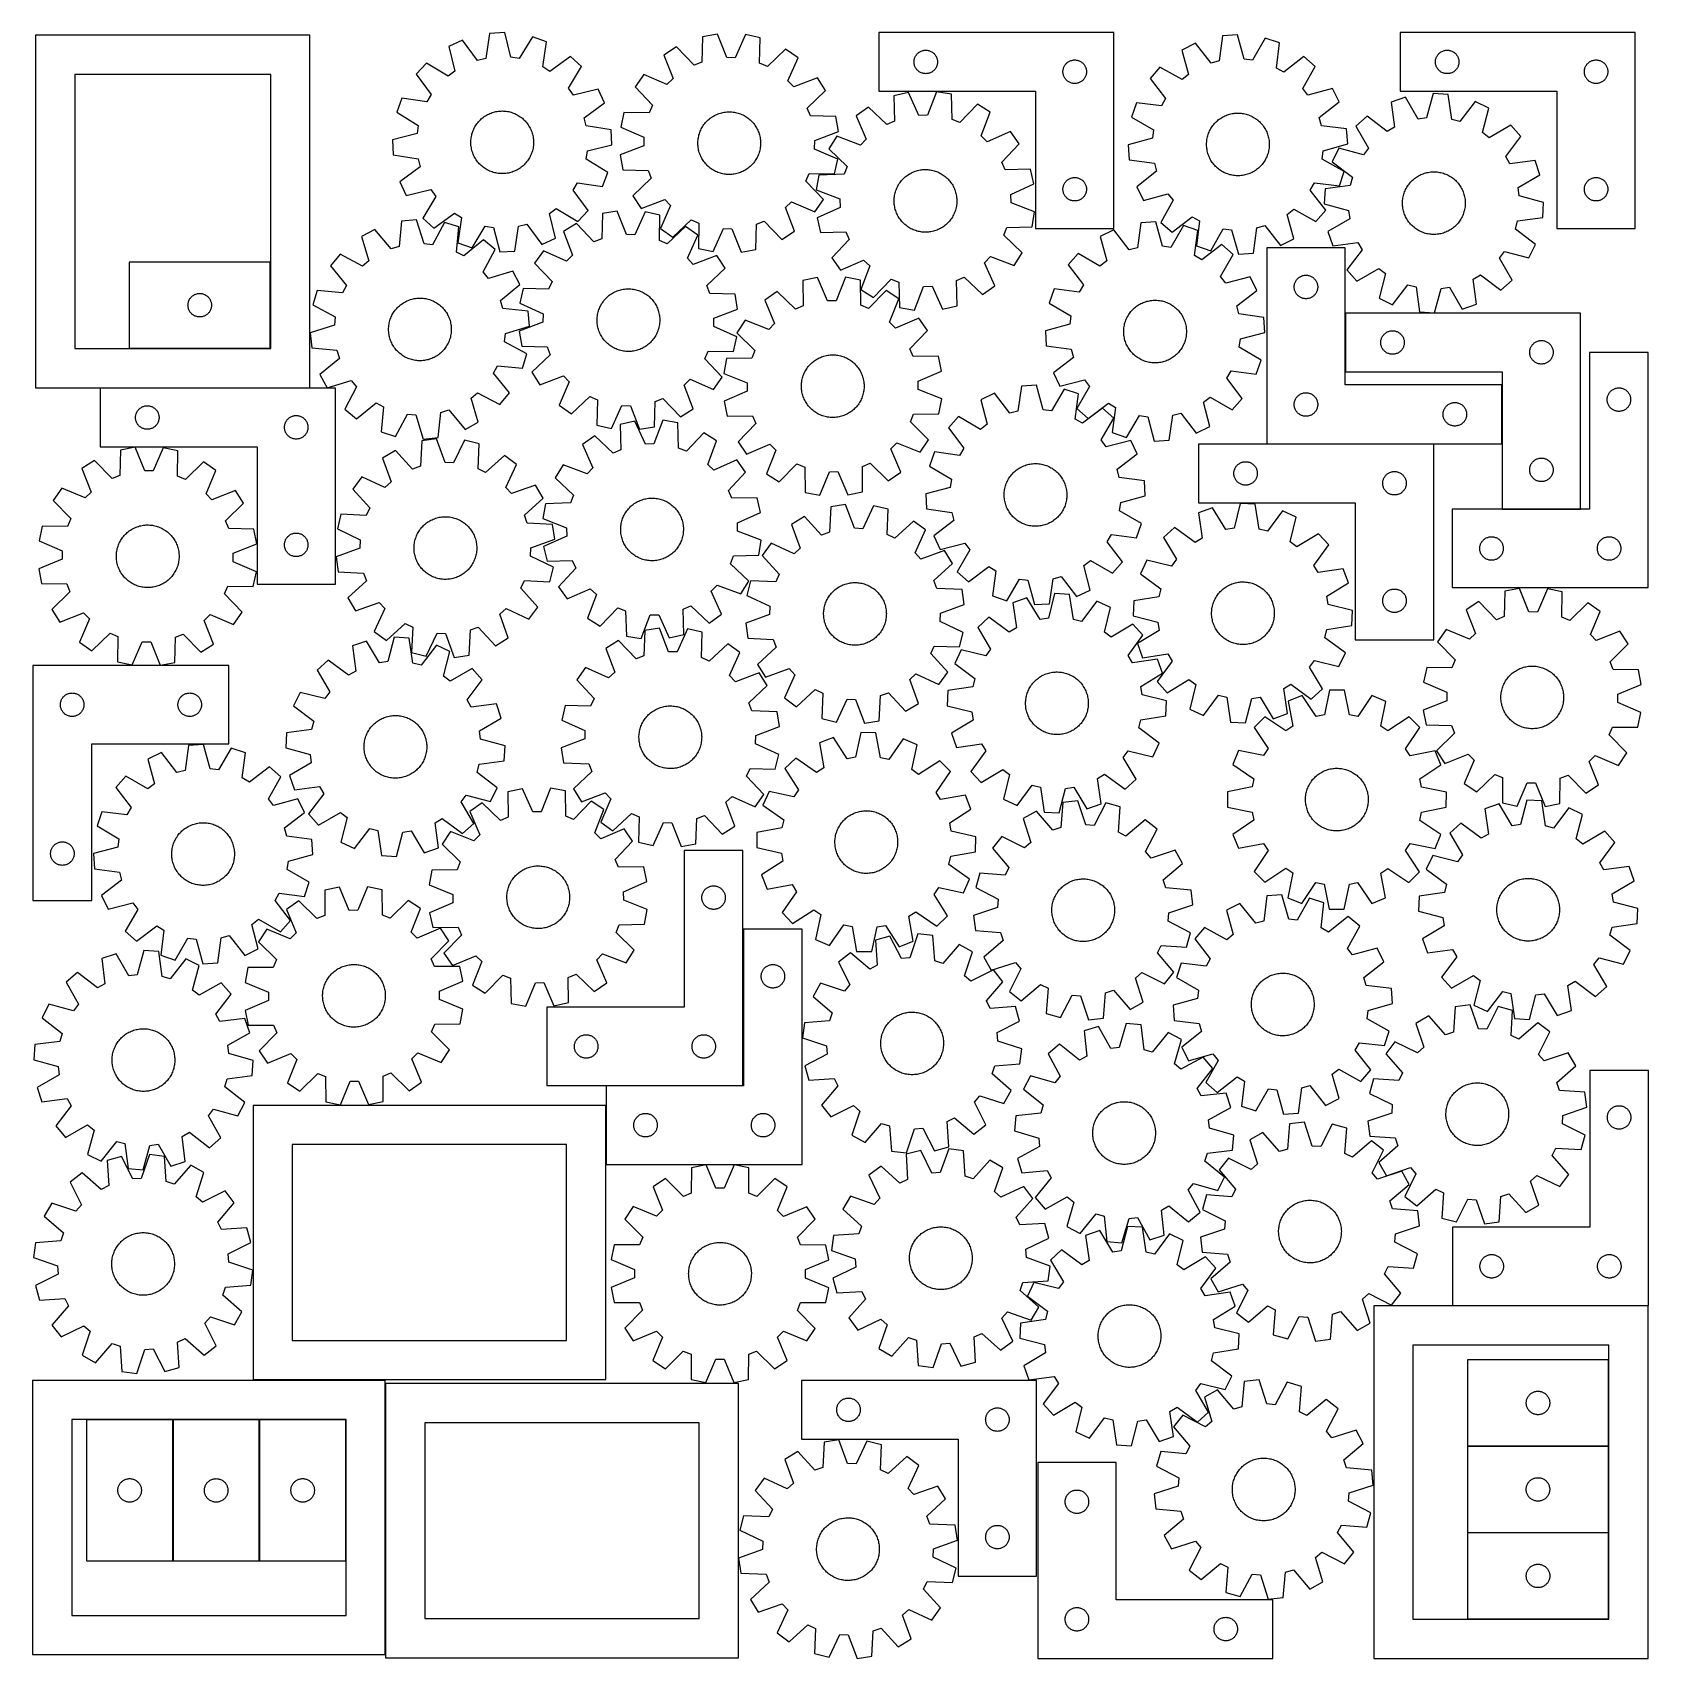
# Model space of a CAD drawing. Header units: millimetres. Extents: x 7 to 1243, y 7 to 1252.
import ezdxf

# ---------------------------------------------------------------- set-up
doc = ezdxf.new("R2010")
doc.units = ezdxf.units.MM
doc.layers.add('CUT', color=7, linetype='CONTINUOUS', true_color=0x000000)

msp = doc.modelspace()

# ---------------------------------------------------------------- linework, layer by layer
at = {"layer": 'CUT'}
for p, q in [((218.806698, 1249.65192), (8.806698, 1249.65192)), ((8.806698, 1249.65192), (8.806698, 979.65192)), ((218.806698, 979.65192), (218.806698, 1249.65192)), ((335.681465, 1245.915316), (325.236658, 1241.017208)), ((347.226483, 1230.353986), (335.681465, 1245.915316)), ((356.4408, 1251.042851), (353.468715, 1231.895812)), ((367.964969, 1251.571058), (356.4408, 1251.042851)), ((372.676112, 1232.776177), (367.964969, 1251.571058)), ((389.106317, 1248.36403), (379.033213, 1231.811839)), ((399.955396, 1244.441921), (389.106317, 1248.36403)), ((519.425287, 1248.441241), (518.97706, 1229.070089)), ((530.782, 1250.46869), (519.425287, 1248.441241)), ((537.905356, 1232.44925), (530.782, 1250.46869)), ((552.161065, 1250.047759), (544.333938, 1232.322678)), ((563.42917, 1247.574852), (552.161065, 1250.047759)), ((563.114552, 1228.20107), (563.42917, 1247.574852)), ((834.290613, 1251.663397), (654.290613, 1251.663397)), ((654.290613, 1251.663397), (654.290613, 1206.663397)), ((834.290613, 1101.663397), (834.290613, 1251.663397)), ((917.312276, 1249.136385), (914.872614, 1229.91425)), ((928.817351, 1249.984153), (917.312276, 1249.136385)), ((934.048187, 1231.327231), (928.817351, 1249.984153)), ((950.039545, 1247.364975), (940.429599, 1230.539656)), ((960.993275, 1243.745409), (950.039545, 1247.364975)), ((1233.398958, 1251.680243), (1053.398958, 1251.680243)), ((1053.398958, 1251.680243), (1053.398958, 1206.680243)), ((1233.398958, 1101.680243), (1233.398958, 1251.680243)), ((325.236658, 1241.017208), (329.818064, 1222.190282)), ((379.033213, 1231.811839), (372.676112, 1232.776177)), ((397.115435, 1225.274839), (399.955396, 1244.441921)), ((418.260178, 1233.388569), (402.619595, 1221.951149)), ((426.782495, 1225.61325), (418.260178, 1233.388569)), ((499.512524, 1240.648715), (489.796161, 1234.429571)), ((489.796161, 1234.429571), (496.795071, 1216.361432)), ((512.989388, 1226.726914), (499.512524, 1240.648715)), ((583.019768, 1239.004549), (569.005351, 1225.624021)), ((592.4838, 1232.407764), (583.019768, 1239.004549)), ((681.975698, 1232.607548), (682.218759, 1233.143995)), ((682.218759, 1233.143995), (682.496385, 1233.663397)), ((682.496385, 1233.663397), (682.807387, 1234.163529)), ((682.807387, 1234.163529), (683.150433, 1234.64225)), ((683.150433, 1234.64225), (683.524055, 1235.097509)), ((683.524055, 1235.097509), (683.926652, 1235.527358)), ((683.926652, 1235.527358), (684.356501, 1235.929955)), ((684.356501, 1235.929955), (684.81176, 1236.303577)), ((684.81176, 1236.303577), (685.290481, 1236.646624)), ((685.290481, 1236.646624), (685.790613, 1236.957626)), ((685.790613, 1236.957626), (686.310015, 1237.235252)), ((686.310015, 1237.235252), (686.846462, 1237.478313)), ((686.846462, 1237.478313), (687.397658, 1237.685768)), ((687.397658, 1237.685768), (687.961242, 1237.85673)), ((687.961242, 1237.85673), (688.5348, 1237.990465)), ((688.5348, 1237.990465), (689.115878, 1238.086401)), ((689.115878, 1238.086401), (689.701985, 1238.144127)), ((689.701985, 1238.144127), (690.290613, 1238.163397)), ((690.290613, 1238.163397), (690.879241, 1238.144127)), ((690.879241, 1238.144127), (691.465349, 1238.086401)), ((691.465349, 1238.086401), (692.046426, 1237.990465)), ((692.046426, 1237.990465), (692.619985, 1237.85673)), ((692.619985, 1237.85673), (693.183568, 1237.685768)), ((693.183568, 1237.685768), (693.734764, 1237.478313)), ((693.734764, 1237.478313), (694.271212, 1237.235252)), ((694.271212, 1237.235252), (694.790613, 1236.957626)), ((694.790613, 1236.957626), (695.290745, 1236.646624)), ((695.290745, 1236.646624), (695.769466, 1236.303577)), ((695.769466, 1236.303577), (696.224726, 1235.929955)), ((696.224726, 1235.929955), (696.654574, 1235.527358)), ((696.654574, 1235.527358), (697.057172, 1235.097509)), ((697.057172, 1235.097509), (697.430793, 1234.64225)), ((697.430793, 1234.64225), (697.77384, 1234.163529)), ((697.77384, 1234.163529), (698.084842, 1233.663397)), ((698.084842, 1233.663397), (698.362468, 1233.143995)), ((698.362468, 1233.143995), (698.605529, 1232.607548)), ((896.703209, 1243.434808), (886.398332, 1238.248771)), ((886.398332, 1238.248771), (891.500371, 1219.556215)), ((908.675567, 1228.199813), (896.703209, 1243.434808)), ((958.686242, 1224.506906), (960.993275, 1243.745409)), ((979.59771, 1233.204222), (964.280506, 1221.337222)), ((988.332489, 1225.668368), (979.59771, 1233.204222)), ((1081.084043, 1232.624394), (1081.327104, 1233.160841)), ((1081.327104, 1233.160841), (1081.60473, 1233.680243)), ((1081.60473, 1233.680243), (1081.915732, 1234.180375)), ((1081.915732, 1234.180375), (1082.258778, 1234.659096)), ((1082.258778, 1234.659096), (1082.6324, 1235.114355)), ((1082.6324, 1235.114355), (1083.034997, 1235.544204)), ((1083.034997, 1235.544204), (1083.464846, 1235.946801)), ((1083.464846, 1235.946801), (1083.920105, 1236.320423)), ((1083.920105, 1236.320423), (1084.398826, 1236.663469)), ((1084.398826, 1236.663469), (1084.898958, 1236.974471)), ((1084.898958, 1236.974471), (1085.41836, 1237.252097)), ((1085.41836, 1237.252097), (1085.954807, 1237.495159)), ((1085.954807, 1237.495159), (1086.506003, 1237.702614)), ((1086.506003, 1237.702614), (1087.069587, 1237.873575)), ((1087.069587, 1237.873575), (1087.643145, 1238.00731)), ((1087.643145, 1238.00731), (1088.224223, 1238.103247)), ((1088.224223, 1238.103247), (1088.81033, 1238.160973)), ((1088.81033, 1238.160973), (1089.398958, 1238.180243)), ((1089.398958, 1238.180243), (1089.987586, 1238.160973)), ((1089.987586, 1238.160973), (1090.573694, 1238.103247)), ((1090.573694, 1238.103247), (1091.154771, 1238.00731)), ((1091.154771, 1238.00731), (1091.72833, 1237.873575)), ((1091.72833, 1237.873575), (1092.291914, 1237.702614)), ((1092.291914, 1237.702614), (1092.843109, 1237.495159)), ((1092.843109, 1237.495159), (1093.379557, 1237.252097)), ((1093.379557, 1237.252097), (1093.898958, 1236.974471)), ((1093.898958, 1236.974471), (1094.39909, 1236.663469)), ((1094.39909, 1236.663469), (1094.877811, 1236.320423)), ((1094.877811, 1236.320423), (1095.333071, 1235.946801)), ((1095.333071, 1235.946801), (1095.762919, 1235.544204)), ((1095.762919, 1235.544204), (1096.165517, 1235.114355)), ((1096.165517, 1235.114355), (1096.539138, 1234.659096)), ((1096.539138, 1234.659096), (1096.882185, 1234.180375)), ((1096.882185, 1234.180375), (1097.193187, 1233.680243)), ((1097.193187, 1233.680243), (1097.470813, 1233.160841)), ((1097.470813, 1233.160841), (1097.713874, 1232.624394)), ((308.019756, 1228.33573), (300.244437, 1219.813413)), ((324.641024, 1218.377023), (308.019756, 1228.33573)), ((329.818064, 1222.190282), (324.641024, 1218.377023)), ((353.468715, 1231.895812), (347.226483, 1230.353986)), ((402.619595, 1221.951149), (397.115435, 1225.274839)), ((416.823788, 1208.991981), (426.782495, 1225.61325)), ((518.97706, 1229.070089), (512.989388, 1226.726914)), ((544.333938, 1232.322678), (537.905356, 1232.44925)), ((569.005351, 1225.624021), (563.114552, 1228.20107)), ((584.779105, 1214.629122), (592.4838, 1232.407764)), ((681.290613, 1229.163397), (681.309883, 1229.752025)), ((681.309883, 1228.574769), (681.290613, 1229.163397)), ((681.309883, 1229.752025), (681.36761, 1230.338133)), ((681.36761, 1227.988661), (681.309883, 1228.574769)), ((681.36761, 1230.338133), (681.463546, 1230.91921)), ((681.463546, 1227.407584), (681.36761, 1227.988661)), ((681.463546, 1230.91921), (681.597281, 1231.492768)), ((681.597281, 1226.834026), (681.463546, 1227.407584)), ((681.597281, 1231.492768), (681.768242, 1232.056352)), ((681.768242, 1226.270442), (681.597281, 1226.834026)), ((681.768242, 1232.056352), (681.975698, 1232.607548)), ((681.975698, 1225.719246), (681.768242, 1226.270442)), ((682.218759, 1225.182799), (681.975698, 1225.719246)), ((682.496385, 1224.663397), (682.218759, 1225.182799)), ((682.807387, 1224.163265), (682.496385, 1224.663397)), ((683.150433, 1223.684544), (682.807387, 1224.163265)), ((683.524055, 1223.229285), (683.150433, 1223.684544)), ((683.926652, 1222.799436), (683.524055, 1223.229285)), ((684.356501, 1222.396839), (683.926652, 1222.799436)), ((684.81176, 1222.023217), (684.356501, 1222.396839)), ((685.290481, 1221.680171), (684.81176, 1222.023217)), ((685.790613, 1221.369168), (685.290481, 1221.680171)), ((686.310015, 1221.091542), (685.790613, 1221.369168)), ((686.846462, 1220.848481), (686.310015, 1221.091542)), ((687.397658, 1220.641026), (686.846462, 1220.848481)), ((687.961242, 1220.470065), (687.397658, 1220.641026)), ((688.5348, 1220.33633), (687.961242, 1220.470065)), ((689.115878, 1220.240393), (688.5348, 1220.33633)), ((692.046426, 1220.33633), (691.465349, 1220.240393)), ((692.619985, 1220.470065), (692.046426, 1220.33633)), ((693.183568, 1220.641026), (692.619985, 1220.470065)), ((693.734764, 1220.848481), (693.183568, 1220.641026)), ((694.271212, 1221.091542), (693.734764, 1220.848481)), ((694.790613, 1221.369168), (694.271212, 1221.091542)), ((695.290745, 1221.680171), (694.790613, 1221.369168)), ((695.769466, 1222.023217), (695.290745, 1221.680171)), ((696.224726, 1222.396839), (695.769466, 1222.023217)), ((696.654574, 1222.799436), (696.224726, 1222.396839)), ((697.057172, 1223.229285), (696.654574, 1222.799436)), ((697.430793, 1223.684544), (697.057172, 1223.229285)), ((697.77384, 1224.163265), (697.430793, 1223.684544)), ((698.084842, 1224.663397), (697.77384, 1224.163265)), ((698.362468, 1225.182799), (698.084842, 1224.663397)), ((698.605529, 1225.719246), (698.362468, 1225.182799)), ((698.605529, 1232.607548), (698.812984, 1232.056352)), ((698.812984, 1226.270442), (698.605529, 1225.719246)), ((698.812984, 1232.056352), (698.983946, 1231.492768)), ((698.983946, 1226.834026), (698.812984, 1226.270442)), ((698.983946, 1231.492768), (699.117681, 1230.91921)), ((699.117681, 1227.407584), (698.983946, 1226.834026)), ((699.117681, 1230.91921), (699.213617, 1230.338133)), ((699.213617, 1227.988661), (699.117681, 1227.407584)), ((699.213617, 1230.338133), (699.271344, 1229.752025)), ((699.271344, 1228.574769), (699.213617, 1227.988661)), ((699.271344, 1229.752025), (699.290613, 1229.163397)), ((699.290613, 1229.163397), (699.271344, 1228.574769)), ((795.290613, 1221.663397), (795.309883, 1222.252025)), ((795.309883, 1221.074769), (795.290613, 1221.663397)), ((795.309883, 1222.252025), (795.36761, 1222.838133)), ((795.36761, 1220.488661), (795.309883, 1221.074769)), ((795.36761, 1222.838133), (795.463546, 1223.41921)), ((795.463546, 1219.907584), (795.36761, 1220.488661)), ((795.463546, 1223.41921), (795.597281, 1223.992768)), ((795.597281, 1223.992768), (795.768242, 1224.556352)), ((795.768242, 1224.556352), (795.975698, 1225.107548)), ((795.975698, 1225.107548), (796.218759, 1225.643995)), ((796.218759, 1225.643995), (796.496385, 1226.163397)), ((796.496385, 1226.163397), (796.807387, 1226.663529)), ((796.807387, 1226.663529), (797.150433, 1227.14225)), ((797.150433, 1227.14225), (797.524055, 1227.597509)), ((797.524055, 1227.597509), (797.926652, 1228.027358)), ((797.926652, 1228.027358), (798.356501, 1228.429955)), ((798.356501, 1228.429955), (798.81176, 1228.803577)), ((798.81176, 1228.803577), (799.290481, 1229.146624)), ((799.290481, 1229.146624), (799.790613, 1229.457626)), ((799.790613, 1229.457626), (800.310015, 1229.735252)), ((800.310015, 1229.735252), (800.846462, 1229.978313)), ((800.846462, 1229.978313), (801.397658, 1230.185768)), ((801.397658, 1230.185768), (801.961242, 1230.35673)), ((801.961242, 1230.35673), (802.5348, 1230.490465)), ((802.5348, 1230.490465), (803.115878, 1230.586401)), ((803.115878, 1230.586401), (803.701985, 1230.644127)), ((803.701985, 1230.644127), (804.290613, 1230.663397)), ((804.290613, 1230.663397), (804.879241, 1230.644127)), ((804.879241, 1230.644127), (805.465349, 1230.586401)), ((805.465349, 1230.586401), (806.046426, 1230.490465)), ((806.046426, 1230.490465), (806.619985, 1230.35673)), ((806.619985, 1230.35673), (807.183568, 1230.185768)), ((807.183568, 1230.185768), (807.734764, 1229.978313)), ((807.734764, 1229.978313), (808.271212, 1229.735252)), ((808.271212, 1229.735252), (808.790613, 1229.457626)), ((808.790613, 1229.457626), (809.290745, 1229.146624)), ((809.290745, 1229.146624), (809.769466, 1228.803577)), ((809.769466, 1228.803577), (810.224726, 1228.429955)), ((810.224726, 1228.429955), (810.654574, 1228.027358)), ((810.654574, 1228.027358), (811.057172, 1227.597509)), ((811.057172, 1227.597509), (811.430793, 1227.14225)), ((811.430793, 1227.14225), (811.77384, 1226.663529)), ((811.77384, 1226.663529), (812.084842, 1226.163397)), ((812.084842, 1226.163397), (812.362468, 1225.643995)), ((812.362468, 1225.643995), (812.605529, 1225.107548)), ((812.605529, 1225.107548), (812.812984, 1224.556352)), ((812.812984, 1224.556352), (812.983946, 1223.992768)), ((812.983946, 1223.992768), (813.117681, 1223.41921)), ((813.117681, 1223.41921), (813.213617, 1222.838133)), ((813.213617, 1220.488661), (813.117681, 1219.907584)), ((813.213617, 1222.838133), (813.271344, 1222.252025)), ((813.271344, 1221.074769), (813.213617, 1220.488661)), ((813.271344, 1222.252025), (813.290613, 1221.663397)), ((813.290613, 1221.663397), (813.271344, 1221.074769)), ((869.539936, 1225.094452), (862.004083, 1216.359672)), ((886.431133, 1215.600775), (869.539936, 1225.094452)), ((914.872614, 1229.91425), (908.675567, 1228.199813)), ((940.429599, 1230.539656), (934.048187, 1231.327231)), ((964.280506, 1221.337222), (958.686242, 1224.506906)), ((978.838812, 1208.777172), (988.332489, 1225.668368)), ((1080.398958, 1229.180243), (1080.418228, 1229.768871)), ((1080.418228, 1228.591615), (1080.398958, 1229.180243)), ((1080.418228, 1229.768871), (1080.475955, 1230.354979)), ((1080.475955, 1228.005507), (1080.418228, 1228.591615)), ((1080.475955, 1230.354979), (1080.571891, 1230.936056)), ((1080.571891, 1227.42443), (1080.475955, 1228.005507)), ((1080.571891, 1230.936056), (1080.705626, 1231.509614)), ((1080.705626, 1226.850871), (1080.571891, 1227.42443)), ((1080.705626, 1231.509614), (1080.876587, 1232.073198)), ((1080.876587, 1226.287288), (1080.705626, 1226.850871)), ((1080.876587, 1232.073198), (1081.084043, 1232.624394)), ((1081.084043, 1225.736092), (1080.876587, 1226.287288)), ((1081.327104, 1225.199645), (1081.084043, 1225.736092)), ((1081.60473, 1224.680243), (1081.327104, 1225.199645)), ((1081.915732, 1224.180111), (1081.60473, 1224.680243)), ((1082.258778, 1223.70139), (1081.915732, 1224.180111)), ((1082.6324, 1223.24613), (1082.258778, 1223.70139)), ((1083.034997, 1222.816282), (1082.6324, 1223.24613)), ((1083.464846, 1222.413685), (1083.034997, 1222.816282)), ((1083.920105, 1222.040063), (1083.464846, 1222.413685)), ((1084.398826, 1221.697016), (1083.920105, 1222.040063)), ((1084.898958, 1221.386014), (1084.398826, 1221.697016)), ((1085.41836, 1221.108388), (1084.898958, 1221.386014)), ((1085.954807, 1220.865327), (1085.41836, 1221.108388)), ((1086.506003, 1220.657872), (1085.954807, 1220.865327)), ((1087.069587, 1220.48691), (1086.506003, 1220.657872)), ((1087.643145, 1220.353175), (1087.069587, 1220.48691)), ((1088.224223, 1220.257239), (1087.643145, 1220.353175)), ((1091.154771, 1220.353175), (1090.573694, 1220.257239)), ((1091.72833, 1220.48691), (1091.154771, 1220.353175)), ((1092.291914, 1220.657872), (1091.72833, 1220.48691)), ((1092.843109, 1220.865327), (1092.291914, 1220.657872)), ((1093.379557, 1221.108388), (1092.843109, 1220.865327)), ((1093.898958, 1221.386014), (1093.379557, 1221.108388)), ((1094.39909, 1221.697016), (1093.898958, 1221.386014)), ((1094.877811, 1222.040063), (1094.39909, 1221.697016)), ((1095.333071, 1222.413685), (1094.877811, 1222.040063)), ((1095.762919, 1222.816282), (1095.333071, 1222.413685)), ((1096.165517, 1223.24613), (1095.762919, 1222.816282)), ((1096.539138, 1223.70139), (1096.165517, 1223.24613)), ((1096.882185, 1224.180111), (1096.539138, 1223.70139)), ((1097.193187, 1224.680243), (1096.882185, 1224.180111)), ((1097.470813, 1225.199645), (1097.193187, 1224.680243)), ((1097.713874, 1225.736092), (1097.470813, 1225.199645)), ((1097.713874, 1232.624394), (1097.921329, 1232.073198)), ((1097.921329, 1226.287288), (1097.713874, 1225.736092)), ((1097.921329, 1232.073198), (1098.092291, 1231.509614)), ((1098.092291, 1226.850871), (1097.921329, 1226.287288)), ((1098.092291, 1231.509614), (1098.226026, 1230.936056)), ((1098.226026, 1227.42443), (1098.092291, 1226.850871)), ((1098.226026, 1230.936056), (1098.321962, 1230.354979)), ((1098.321962, 1228.005507), (1098.226026, 1227.42443)), ((1098.321962, 1230.354979), (1098.379689, 1229.768871)), ((1098.379689, 1228.591615), (1098.321962, 1228.005507)), ((1098.379689, 1229.768871), (1098.398958, 1229.180243)), ((1098.398958, 1229.180243), (1098.379689, 1228.591615)), ((1194.398958, 1221.680243), (1194.418228, 1222.268871)), ((1194.418228, 1221.091615), (1194.398958, 1221.680243)), ((1194.418228, 1222.268871), (1194.475955, 1222.854979)), ((1194.475955, 1220.505507), (1194.418228, 1221.091615)), ((1194.475955, 1222.854979), (1194.571891, 1223.436056)), ((1194.571891, 1219.92443), (1194.475955, 1220.505507)), ((1194.571891, 1223.436056), (1194.705626, 1224.009614)), ((1194.705626, 1224.009614), (1194.876587, 1224.573198)), ((1194.876587, 1224.573198), (1195.084043, 1225.124394)), ((1195.084043, 1225.124394), (1195.327104, 1225.660841)), ((1195.327104, 1225.660841), (1195.60473, 1226.180243)), ((1195.60473, 1226.180243), (1195.915732, 1226.680375)), ((1195.915732, 1226.680375), (1196.258778, 1227.159096)), ((1196.258778, 1227.159096), (1196.6324, 1227.614355)), ((1196.6324, 1227.614355), (1197.034997, 1228.044204)), ((1197.034997, 1228.044204), (1197.464846, 1228.446801)), ((1197.464846, 1228.446801), (1197.920105, 1228.820423)), ((1197.920105, 1228.820423), (1198.398826, 1229.163469)), ((1198.398826, 1229.163469), (1198.898958, 1229.474471)), ((1198.898958, 1229.474471), (1199.41836, 1229.752097)), ((1199.41836, 1229.752097), (1199.954807, 1229.995159)), ((1199.954807, 1229.995159), (1200.506003, 1230.202614)), ((1200.506003, 1230.202614), (1201.069587, 1230.373575)), ((1201.069587, 1230.373575), (1201.643145, 1230.50731)), ((1201.643145, 1230.50731), (1202.224223, 1230.603247)), ((1202.224223, 1230.603247), (1202.81033, 1230.660973)), ((1202.81033, 1230.660973), (1203.398958, 1230.680243)), ((1203.398958, 1230.680243), (1203.987586, 1230.660973)), ((1203.987586, 1230.660973), (1204.573694, 1230.603247)), ((1204.573694, 1230.603247), (1205.154771, 1230.50731)), ((1205.154771, 1230.50731), (1205.72833, 1230.373575)), ((1205.72833, 1230.373575), (1206.291914, 1230.202614)), ((1206.291914, 1230.202614), (1206.843109, 1229.995159)), ((1206.843109, 1229.995159), (1207.379557, 1229.752097)), ((1207.379557, 1229.752097), (1207.898958, 1229.474471)), ((1207.898958, 1229.474471), (1208.39909, 1229.163469)), ((1208.39909, 1229.163469), (1208.877811, 1228.820423)), ((1208.877811, 1228.820423), (1209.333071, 1228.446801)), ((1209.333071, 1228.446801), (1209.762919, 1228.044204)), ((1209.762919, 1228.044204), (1210.165517, 1227.614355)), ((1210.165517, 1227.614355), (1210.539138, 1227.159096)), ((1210.539138, 1227.159096), (1210.882185, 1226.680375)), ((1210.882185, 1226.680375), (1211.193187, 1226.180243)), ((1211.193187, 1226.180243), (1211.470813, 1225.660841)), ((1211.470813, 1225.660841), (1211.713874, 1225.124394)), ((1211.713874, 1225.124394), (1211.921329, 1224.573198)), ((1211.921329, 1224.573198), (1212.092291, 1224.009614)), ((1212.092291, 1224.009614), (1212.226026, 1223.436056)), ((1212.226026, 1223.436056), (1212.321962, 1222.854979)), ((1212.321962, 1220.505507), (1212.226026, 1219.92443)), ((1212.321962, 1222.854979), (1212.379689, 1222.268871)), ((1212.379689, 1221.091615), (1212.321962, 1220.505507)), ((1212.379689, 1222.268871), (1212.398958, 1221.680243)), ((1212.398958, 1221.680243), (1212.379689, 1221.091615)), ((188.806698, 1219.65192), (38.806698, 1219.65192)), ((38.806698, 1219.65192), (38.806698, 1009.65192)), ((188.806698, 1009.65192), (188.806698, 1219.65192)), ((300.244437, 1219.813413), (311.681857, 1204.17283)), ((420.637047, 1203.814942), (416.823788, 1208.991981)), ((439.463973, 1208.396348), (420.637047, 1203.814942)), ((444.362081, 1197.95154), (439.463973, 1208.396348)), ((474.381236, 1219.609932), (467.784451, 1210.1459)), ((467.784451, 1210.1459), (481.164979, 1196.131483)), ((492.159878, 1211.905237), (474.381236, 1219.609932)), ((496.795071, 1216.361432), (492.159878, 1211.905237)), ((589.235299, 1209.993929), (584.779105, 1214.629122)), ((607.303439, 1216.992839), (589.235299, 1209.993929)), ((613.522583, 1207.276476), (607.303439, 1216.992839)), ((689.701985, 1220.182667), (689.115878, 1220.240393)), ((690.290613, 1220.163397), (689.701985, 1220.182667)), ((690.879241, 1220.182667), (690.290613, 1220.163397)), ((691.465349, 1220.240393), (690.879241, 1220.182667)), ((795.597281, 1219.334026), (795.463546, 1219.907584)), ((795.768242, 1218.770442), (795.597281, 1219.334026)), ((795.975698, 1218.219246), (795.768242, 1218.770442)), ((796.218759, 1217.682799), (795.975698, 1218.219246)), ((796.496385, 1217.163397), (796.218759, 1217.682799)), ((796.807387, 1216.663265), (796.496385, 1217.163397)), ((797.150433, 1216.184544), (796.807387, 1216.663265)), ((797.524055, 1215.729285), (797.150433, 1216.184544)), ((797.926652, 1215.299436), (797.524055, 1215.729285)), ((798.356501, 1214.896839), (797.926652, 1215.299436)), ((798.81176, 1214.523217), (798.356501, 1214.896839)), ((799.290481, 1214.180171), (798.81176, 1214.523217)), ((799.790613, 1213.869168), (799.290481, 1214.180171)), ((800.310015, 1213.591542), (799.790613, 1213.869168)), ((800.846462, 1213.348481), (800.310015, 1213.591542)), ((801.397658, 1213.141026), (800.846462, 1213.348481)), ((801.961242, 1212.970065), (801.397658, 1213.141026)), ((802.5348, 1212.83633), (801.961242, 1212.970065)), ((803.115878, 1212.740393), (802.5348, 1212.83633)), ((803.701985, 1212.682667), (803.115878, 1212.740393)), ((804.290613, 1212.663397), (803.701985, 1212.682667)), ((804.879241, 1212.682667), (804.290613, 1212.663397)), ((805.465349, 1212.740393), (804.879241, 1212.682667)), ((806.046426, 1212.83633), (805.465349, 1212.740393)), ((806.619985, 1212.970065), (806.046426, 1212.83633)), ((807.183568, 1213.141026), (806.619985, 1212.970065)), ((807.734764, 1213.348481), (807.183568, 1213.141026)), ((808.271212, 1213.591542), (807.734764, 1213.348481)), ((808.790613, 1213.869168), (808.271212, 1213.591542)), ((809.290745, 1214.180171), (808.790613, 1213.869168)), ((809.769466, 1214.523217), (809.290745, 1214.180171)), ((810.224726, 1214.896839), (809.769466, 1214.523217)), ((810.654574, 1215.299436), (810.224726, 1214.896839)), ((811.057172, 1215.729285), (810.654574, 1215.299436)), ((811.430793, 1216.184544), (811.057172, 1215.729285)), ((811.77384, 1216.663265), (811.430793, 1216.184544)), ((812.084842, 1217.163397), (811.77384, 1216.663265)), ((812.362468, 1217.682799), (812.084842, 1217.163397)), ((812.605529, 1218.219246), (812.362468, 1217.682799)), ((812.812984, 1218.770442), (812.605529, 1218.219246)), ((812.983946, 1219.334026), (812.812984, 1218.770442)), ((813.117681, 1219.907584), (812.983946, 1219.334026)), ((862.004083, 1216.359672), (873.871083, 1201.042469)), ((891.500371, 1219.556215), (886.431133, 1215.600775)), ((982.794253, 1203.707933), (978.838812, 1208.777172)), ((1001.486808, 1208.809972), (982.794253, 1203.707933)), ((1006.672845, 1198.505096), (1001.486808, 1208.809972)), ((1088.81033, 1220.199512), (1088.224223, 1220.257239)), ((1089.398958, 1220.180243), (1088.81033, 1220.199512)), ((1089.987586, 1220.199512), (1089.398958, 1220.180243)), ((1090.573694, 1220.257239), (1089.987586, 1220.199512)), ((1194.705626, 1219.350871), (1194.571891, 1219.92443)), ((1194.876587, 1218.787288), (1194.705626, 1219.350871)), ((1195.084043, 1218.236092), (1194.876587, 1218.787288)), ((1195.327104, 1217.699645), (1195.084043, 1218.236092)), ((1195.60473, 1217.180243), (1195.327104, 1217.699645)), ((1195.915732, 1216.680111), (1195.60473, 1217.180243)), ((1196.258778, 1216.20139), (1195.915732, 1216.680111)), ((1196.6324, 1215.74613), (1196.258778, 1216.20139)), ((1197.034997, 1215.316282), (1196.6324, 1215.74613)), ((1197.464846, 1214.913685), (1197.034997, 1215.316282)), ((1197.920105, 1214.540063), (1197.464846, 1214.913685)), ((1198.398826, 1214.197016), (1197.920105, 1214.540063)), ((1198.898958, 1213.886014), (1198.398826, 1214.197016)), ((1199.41836, 1213.608388), (1198.898958, 1213.886014)), ((1199.954807, 1213.365327), (1199.41836, 1213.608388)), ((1200.506003, 1213.157872), (1199.954807, 1213.365327)), ((1201.069587, 1212.98691), (1200.506003, 1213.157872)), ((1201.643145, 1212.853175), (1201.069587, 1212.98691)), ((1202.224223, 1212.757239), (1201.643145, 1212.853175)), ((1202.81033, 1212.699512), (1202.224223, 1212.757239)), ((1203.398958, 1212.680243), (1202.81033, 1212.699512)), ((1203.987586, 1212.699512), (1203.398958, 1212.680243)), ((1204.573694, 1212.757239), (1203.987586, 1212.699512)), ((1205.154771, 1212.853175), (1204.573694, 1212.757239)), ((1205.72833, 1212.98691), (1205.154771, 1212.853175)), ((1206.291914, 1213.157872), (1205.72833, 1212.98691)), ((1206.843109, 1213.365327), (1206.291914, 1213.157872)), ((1207.379557, 1213.608388), (1206.843109, 1213.365327)), ((1207.898958, 1213.886014), (1207.379557, 1213.608388)), ((1208.39909, 1214.197016), (1207.898958, 1213.886014)), ((1208.877811, 1214.540063), (1208.39909, 1214.197016)), ((1209.333071, 1214.913685), (1208.877811, 1214.540063)), ((1209.762919, 1215.316282), (1209.333071, 1214.913685)), ((1210.165517, 1215.74613), (1209.762919, 1215.316282)), ((1210.539138, 1216.20139), (1210.165517, 1215.74613)), ((1210.882185, 1216.680111), (1210.539138, 1216.20139)), ((1211.193187, 1217.180243), (1210.882185, 1216.680111)), ((1211.470813, 1217.699645), (1211.193187, 1217.180243)), ((1211.713874, 1218.236092), (1211.470813, 1217.699645)), ((1211.921329, 1218.787288), (1211.713874, 1218.236092)), ((1212.092291, 1219.350871), (1211.921329, 1218.787288)), ((1212.226026, 1219.92443), (1212.092291, 1219.350871)), ((289.191085, 1201.508632), (285.268976, 1190.659552)), ((308.358167, 1198.66867), (289.191085, 1201.508632)), ((311.681857, 1204.17283), (308.358167, 1198.66867)), ((428.800751, 1186.406523), (444.362081, 1197.95154)), ((481.164979, 1196.131483), (478.58793, 1190.240685)), ((599.600782, 1193.799612), (613.522583, 1207.276476)), ((654.290613, 1206.663397), (774.290613, 1206.663397)), ((677.096576, 1205.754222), (665.847331, 1203.19689)), ((665.847331, 1203.19689), (666.307216, 1183.826012)), ((685.056396, 1188.088332), (677.096576, 1205.754222)), ((698.471884, 1206.335454), (691.483848, 1188.263105)), ((709.84348, 1204.393221), (698.471884, 1206.335454)), ((710.436951, 1185.025975), (709.84348, 1204.393221)), ((729.814117, 1196.750233), (716.442026, 1182.727766)), ((739.576842, 1190.604123), (729.814117, 1196.750233)), ((774.290613, 1206.663397), (774.290613, 1101.663397)), ((851.462895, 1197.755238), (847.84333, 1186.801508)), ((870.701399, 1195.448205), (851.462895, 1197.755238)), ((873.871083, 1201.042469), (870.701399, 1195.448205)), ((991.437851, 1186.532738), (1006.672845, 1198.505096)), ((1057.496791, 1202.145658), (1046.584945, 1198.401718)), ((1046.584945, 1198.401718), (1049.110685, 1179.190704)), ((1053.398958, 1206.680243), (1173.398958, 1206.680243)), ((1067.297519, 1185.430751), (1057.496791, 1202.145658)), ((1078.687816, 1205.00609), (1073.669558, 1186.290869)), ((1090.20179, 1204.289257), (1078.687816, 1205.00609)), ((1092.859964, 1185.09612), (1090.20179, 1204.289257)), ((1110.874384, 1198.822497), (1099.076114, 1183.452291)), ((1121.23759, 1193.754023), (1110.874384, 1198.822497)), ((1173.398958, 1206.680243), (1173.398958, 1101.680243)), ((285.268976, 1190.659552), (301.821167, 1180.586449)), ((347.344355, 1182.642278), (347.973747, 1183.392319)), ((347.973747, 1183.392319), (348.633209, 1184.116063)), ((348.633209, 1184.116063), (349.321642, 1184.812306)), ((349.321642, 1184.812306), (350.037901, 1185.47989)), ((350.037901, 1185.47989), (350.780794, 1186.117703)), ((350.780794, 1186.117703), (351.549084, 1186.724683)), ((351.549084, 1186.724683), (352.341493, 1187.299821)), ((352.341493, 1187.299821), (353.156701, 1187.842159)), ((353.156701, 1187.842159), (353.993352, 1188.350795)), ((353.993352, 1188.350795), (354.850054, 1188.824881)), ((354.850054, 1188.824881), (355.725379, 1189.26363)), ((355.725379, 1189.26363), (356.617873, 1189.66631)), ((356.617873, 1189.66631), (357.526048, 1190.032251)), ((357.526048, 1190.032251), (358.448393, 1190.360844)), ((358.448393, 1190.360844), (359.383374, 1190.651543)), ((359.383374, 1190.651543), (360.329434, 1190.903864)), ((360.329434, 1190.903864), (361.284999, 1191.117386)), ((361.284999, 1191.117386), (362.248477, 1191.291754)), ((362.248477, 1191.291754), (363.218266, 1191.426678)), ((363.218266, 1191.426678), (364.192751, 1191.521934)), ((364.192751, 1191.521934), (365.170311, 1191.577362)), ((365.170311, 1191.577362), (366.149318, 1191.592871)), ((366.149318, 1191.592871), (367.128143, 1191.568435)), ((367.128143, 1191.568435), (368.105156, 1191.504094)), ((368.105156, 1191.504094), (369.078733, 1191.399956)), ((369.078733, 1191.399956), (370.047251, 1191.256193)), ((370.047251, 1191.256193), (371.009099, 1191.073046)), ((371.009099, 1191.073046), (371.962677, 1190.850819)), ((371.962677, 1190.850819), (372.906396, 1190.589882)), ((372.906396, 1190.589882), (373.838687, 1190.290669)), ((373.838687, 1190.290669), (374.757998, 1189.953678)), ((374.757998, 1189.953678), (375.662798, 1189.57947)), ((375.662798, 1189.57947), (376.551582, 1189.168667)), ((376.551582, 1189.168667), (377.422871, 1188.721955)), ((377.422871, 1188.721955), (378.275213, 1188.240076)), ((378.275213, 1188.240076), (379.107191, 1187.723832)), ((379.107191, 1187.723832), (379.917419, 1187.174082)), ((379.917419, 1187.174082), (380.70455, 1186.591742)), ((380.70455, 1186.591742), (381.467273, 1185.97778)), ((381.467273, 1185.97778), (382.204319, 1185.333219)), ((382.204319, 1185.333219), (382.91446, 1184.659131)), ((382.91446, 1184.659131), (383.596516, 1183.956639)), ((383.596516, 1183.956639), (384.24935, 1183.226911)), ((384.24935, 1183.226911), (384.871876, 1182.471162)), ((430.342576, 1180.16429), (428.800751, 1186.406523)), ((459.214148, 1190.555303), (456.741241, 1179.287197)), ((478.58793, 1190.240685), (459.214148, 1190.555303)), ((521.7123, 1182.695958), (522.369325, 1183.421915)), ((522.369325, 1183.421915), (523.055415, 1184.120468)), ((523.055415, 1184.120468), (523.769426, 1184.790455)), ((523.769426, 1184.790455), (524.510172, 1185.430761)), ((524.510172, 1185.430761), (525.276417, 1186.04032)), ((525.276417, 1186.04032), (526.066889, 1186.618118)), ((526.066889, 1186.618118), (526.88027, 1187.163193)), ((526.88027, 1187.163193), (527.715207, 1187.674637)), ((527.715207, 1187.674637), (528.57031, 1188.1516)), ((528.57031, 1188.1516), (529.444156, 1188.593288)), ((529.444156, 1188.593288), (530.335291, 1188.998965)), ((530.335291, 1188.998965), (531.242231, 1189.367956)), ((531.242231, 1189.367956), (532.163467, 1189.699648)), ((532.163467, 1189.699648), (533.097466, 1189.993488)), ((533.097466, 1189.993488), (534.042672, 1190.248986)), ((534.042672, 1190.248986), (534.997514, 1190.465718)), ((534.997514, 1190.465718), (535.960401, 1190.643324)), ((535.960401, 1190.643324), (536.929731, 1190.781506)), ((536.929731, 1190.781506), (537.90389, 1190.880036)), ((537.90389, 1190.880036), (538.881258, 1190.93875)), ((538.881258, 1190.93875), (539.860208, 1190.957549)), ((539.860208, 1190.957549), (540.839109, 1190.936403)), ((540.839109, 1190.936403), (541.816333, 1190.875346)), ((541.816333, 1190.875346), (542.790254, 1190.77448)), ((542.790254, 1190.77448), (543.75925, 1190.633974)), ((543.75925, 1190.633974), (544.721708, 1190.45406)), ((544.721708, 1190.45406), (545.676027, 1190.235039)), ((545.676027, 1190.235039), (546.620619, 1189.977275)), ((546.620619, 1189.977275), (547.55391, 1189.681196)), ((547.55391, 1189.681196), (548.474348, 1189.347297)), ((548.474348, 1189.347297), (549.380401, 1188.976132)), ((549.380401, 1188.976132), (550.27056, 1188.568319)), ((550.27056, 1188.568319), (551.143345, 1188.124537)), ((551.143345, 1188.124537), (551.997302, 1187.645525)), ((551.997302, 1187.645525), (552.83101, 1187.13208)), ((552.83101, 1187.13208), (553.643082, 1186.585057)), ((553.643082, 1186.585057), (554.432165, 1186.005365)), ((554.432165, 1186.005365), (555.196947, 1185.39397)), ((555.196947, 1185.39397), (555.936155, 1184.75189)), ((555.936155, 1184.75189), (556.648558, 1184.080193)), ((556.648558, 1184.080193), (557.332971, 1183.379997)), ((557.332971, 1183.379997), (557.988253, 1182.652467)), ((601.943957, 1187.81194), (599.600782, 1193.799612)), ((621.315108, 1187.363713), (601.943957, 1187.81194)), ((623.342557, 1176.007), (621.315108, 1187.363713)), ((646.321549, 1194.479926), (636.907251, 1187.812359)), ((636.907251, 1187.812359), (644.745044, 1170.091992)), ((660.435908, 1181.204862), (646.321549, 1194.479926)), ((666.307216, 1183.826012), (660.435908, 1181.204862)), ((691.483848, 1188.263105), (685.056396, 1188.088332)), ((716.442026, 1182.727766), (710.436951, 1185.025975)), ((732.713614, 1172.484009), (739.576842, 1190.604123)), ((847.84333, 1186.801508), (864.668648, 1177.191562)), ((912.033579, 1182.733803), (912.731038, 1183.421004)), ((912.731038, 1183.421004), (913.455948, 1184.079184)), ((913.455948, 1184.079184), (914.2071, 1184.707249)), ((914.2071, 1184.707249), (914.983245, 1185.304153)), ((914.983245, 1185.304153), (915.783091, 1185.868902)), ((915.783091, 1185.868902), (916.605306, 1186.400557)), ((916.605306, 1186.400557), (917.448523, 1186.898232)), ((917.448523, 1186.898232), (918.311338, 1187.361099)), ((918.311338, 1187.361099), (919.192314, 1187.788388)), ((919.192314, 1187.788388), (920.089986, 1188.179388)), ((920.089986, 1188.179388), (921.002859, 1188.533448)), ((921.002859, 1188.533448), (921.929413, 1188.849978)), ((921.929413, 1188.849978), (922.868108, 1189.128452)), ((922.868108, 1189.128452), (923.81738, 1189.368406)), ((923.81738, 1189.368406), (924.775649, 1189.569441)), ((924.775649, 1189.569441), (925.741321, 1189.731222)), ((925.741321, 1189.731222), (926.712788, 1189.85348)), ((926.712788, 1189.85348), (927.688433, 1189.936012)), ((927.688433, 1189.936012), (928.666633, 1189.97868)), ((928.666633, 1189.97868), (929.645759, 1189.981413)), ((929.645759, 1189.981413), (930.624181, 1189.944207)), ((930.624181, 1189.944207), (931.600272, 1189.867123)), ((931.600272, 1189.867123), (932.572407, 1189.750289)), ((932.572407, 1189.750289), (933.538966, 1189.593901)), ((933.538966, 1189.593901), (934.498343, 1189.398219)), ((934.498343, 1189.398219), (935.44894, 1189.163568)), ((935.44894, 1189.163568), (936.389174, 1188.890338)), ((936.389174, 1188.890338), (937.317481, 1188.578985)), ((937.317481, 1188.578985), (938.232317, 1188.230027)), ((938.232317, 1188.230027), (939.132157, 1187.844045)), ((939.132157, 1187.844045), (940.015505, 1187.42168)), ((940.015505, 1187.42168), (940.88089, 1186.963637)), ((940.88089, 1186.963637), (941.726872, 1186.470677)), ((941.726872, 1186.470677), (942.552043, 1185.94362)), ((942.552043, 1185.94362), (943.355029, 1185.383345)), ((943.355029, 1185.383345), (944.134494, 1184.790783)), ((944.134494, 1184.790783), (944.88914, 1184.166921)), ((944.88914, 1184.166921), (945.617713, 1183.512798)), ((945.617713, 1183.512798), (946.318998, 1182.829501)), ((993.152287, 1180.335691), (991.437851, 1186.532738)), ((1028.10163, 1187.649569), (1019.453144, 1180.014837)), ((1043.552841, 1175.957584), (1028.10163, 1187.649569)), ((1073.669558, 1186.290869), (1067.297519, 1185.430751)), ((1099.076114, 1183.452291), (1092.859964, 1185.09612)), ((1116.348527, 1175.004637), (1121.23759, 1193.754023)), ((300.856828, 1174.229347), (282.061947, 1169.518204)), ((301.821167, 1180.586449), (300.856828, 1174.229347)), ((342.176015, 1170.145711), (342.299992, 1171.11696)), ((342.299992, 1171.11696), (342.46348, 1172.082344)), ((342.46348, 1172.082344), (342.66621, 1173.040256)), ((342.66621, 1173.040256), (342.907842, 1173.989103)), ((342.907842, 1173.989103), (343.187976, 1174.927303)), ((343.187976, 1174.927303), (343.506144, 1175.853297)), ((343.506144, 1175.853297), (343.861818, 1176.765542)), ((343.861818, 1176.765542), (344.254404, 1177.662521)), ((344.254404, 1177.662521), (344.683251, 1178.54274)), ((344.683251, 1178.54274), (345.147643, 1179.404735)), ((345.147643, 1179.404735), (345.646809, 1180.24707)), ((345.646809, 1180.24707), (346.179917, 1181.068344)), ((346.179917, 1181.068344), (346.74608, 1181.86719)), ((346.74608, 1181.86719), (347.344355, 1182.642278)), ((384.871876, 1182.471162), (385.463058, 1181.69065)), ((385.463058, 1181.69065), (386.021913, 1180.886675)), ((386.021913, 1180.886675), (386.547509, 1180.060573)), ((386.547509, 1180.060573), (387.038972, 1179.213721)), ((387.038972, 1179.213721), (387.495485, 1178.347527)), ((387.495485, 1178.347527), (387.916286, 1177.463434)), ((387.916286, 1177.463434), (388.300677, 1176.562912)), ((388.300677, 1176.562912), (388.648017, 1175.647461)), ((388.648017, 1175.647461), (388.957727, 1174.718605)), ((388.957727, 1174.718605), (389.229293, 1173.777888)), ((389.229293, 1173.777888), (389.462263, 1172.826878)), ((389.462263, 1172.826878), (389.656249, 1171.867157)), ((389.656249, 1171.867157), (389.810927, 1170.900322)), ((389.810927, 1170.900322), (389.926041, 1169.927983)), ((449.489616, 1177.192205), (430.342576, 1180.16429)), ((450.017823, 1165.668037), (449.489616, 1177.192205)), ((456.741241, 1179.287197), (474.466322, 1171.460071)), ((474.466322, 1171.460071), (474.33975, 1165.031489)), ((516.079831, 1170.401601), (516.240075, 1171.367529)), ((516.240075, 1171.367529), (516.439584, 1172.326117)), ((516.439584, 1172.326117), (516.678026, 1173.27577)), ((516.678026, 1173.27577), (516.955005, 1174.214907)), ((516.955005, 1174.214907), (517.270059, 1175.141964)), ((517.270059, 1175.141964), (517.622665, 1176.0554)), ((517.622665, 1176.0554), (518.012235, 1176.953693)), ((518.012235, 1176.953693), (518.438121, 1177.835348)), ((518.438121, 1177.835348), (518.899613, 1178.698899)), ((518.899613, 1178.698899), (519.395945, 1179.542907)), ((519.395945, 1179.542907), (519.92629, 1180.365968)), ((519.92629, 1180.365968), (520.489765, 1181.166712)), ((520.489765, 1181.166712), (521.085432, 1181.943807)), ((521.085432, 1181.943807), (521.7123, 1182.695958)), ((557.988253, 1182.652467), (558.613316, 1181.898815)), ((558.613316, 1181.898815), (559.207118, 1181.120294)), ((559.207118, 1181.120294), (559.768671, 1180.318201)), ((559.768671, 1180.318201), (560.297041, 1179.493871)), ((560.297041, 1179.493871), (560.791348, 1178.648675)), ((560.791348, 1178.648675), (561.250769, 1177.78402)), ((561.250769, 1177.78402), (561.674539, 1176.901346)), ((561.674539, 1176.901346), (562.061954, 1176.002121)), ((562.061954, 1176.002121), (562.412368, 1175.087843)), ((562.412368, 1175.087843), (562.725199, 1174.160033)), ((562.725199, 1174.160033), (562.999925, 1173.220234)), ((562.999925, 1173.220234), (563.23609, 1172.270013)), ((563.23609, 1172.270013), (563.4333, 1171.310949)), ((563.4333, 1171.310949), (563.591226, 1170.344639)), ((605.323118, 1168.883644), (623.342557, 1176.007)), ((622.203619, 1172.286741), (616.057508, 1162.524016)), ((640.323732, 1165.423513), (622.203619, 1172.286741)), ((737.382092, 1168.062697), (732.713614, 1172.484009)), ((755.10246, 1175.90049), (737.382092, 1168.062697)), ((761.770026, 1166.486192), (755.10246, 1175.90049)), ((863.881074, 1170.81015), (845.224151, 1165.579314)), ((864.668648, 1177.191562), (863.881074, 1170.81015)), ((905.53128, 1169.818447), (905.707352, 1170.781616)), ((905.707352, 1170.781616), (905.922563, 1171.736801)), ((905.922563, 1171.736801), (906.176556, 1172.682413)), ((906.176556, 1172.682413), (906.468908, 1173.616879)), ((906.468908, 1173.616879), (906.799132, 1174.538642)), ((906.799132, 1174.538642), (907.166679, 1175.446168)), ((907.166679, 1175.446168), (907.570937, 1176.337948)), ((907.570937, 1176.337948), (908.011233, 1177.212496)), ((908.011233, 1177.212496), (908.486833, 1178.068358)), ((908.486833, 1178.068358), (908.996948, 1178.904108)), ((908.996948, 1178.904108), (909.540727, 1179.718356)), ((909.540727, 1179.718356), (910.117265, 1180.509746)), ((910.117265, 1180.509746), (910.725604, 1181.276962)), ((910.725604, 1181.276962), (911.364729, 1182.018725)), ((911.364729, 1182.018725), (912.033579, 1182.733803)), ((946.318998, 1182.829501), (946.991828, 1182.118169)), ((946.991828, 1182.118169), (947.635085, 1181.379984)), ((947.635085, 1181.379984), (948.247697, 1180.616177)), ((948.247697, 1180.616177), (948.828644, 1179.828017)), ((948.828644, 1179.828017), (949.37696, 1179.016818)), ((949.37696, 1179.016818), (949.891732, 1178.183928)), ((949.891732, 1178.183928), (950.372103, 1177.330735)), ((950.372103, 1177.330735), (950.817274, 1176.458658)), ((950.817274, 1176.458658), (951.226504, 1175.569149)), ((951.226504, 1175.569149), (951.599111, 1174.663688)), ((951.599111, 1174.663688), (951.934476, 1173.743783)), ((951.934476, 1173.743783), (952.23204, 1172.810964)), ((952.23204, 1172.810964), (952.491308, 1171.866785)), ((952.491308, 1171.866785), (952.711848, 1170.912815)), ((952.711848, 1170.912815), (952.893294, 1169.950645)), ((1012.374422, 1177.896029), (993.152287, 1180.335691)), ((1013.222191, 1166.390954), (1012.374422, 1177.896029)), ((1019.453144, 1180.014837), (1029.13836, 1163.232733)), ((1049.110685, 1179.190704), (1043.552841, 1175.957584)), ((1121.462435, 1171.10712), (1116.348527, 1175.004637)), ((1138.244538, 1180.792336), (1121.462435, 1171.10712)), ((1134.187286, 1156.692639), (1145.879271, 1172.143849)), ((1145.879271, 1172.143849), (1138.244538, 1180.792336)), ((282.061947, 1169.518204), (282.590155, 1157.994036)), ((342.042896, 1167.212971), (342.047361, 1168.19209)), ((342.078372, 1166.234484), (342.042896, 1167.212971)), ((342.047361, 1168.19209), (342.091758, 1169.170213)), ((342.15373, 1165.258258), (342.078372, 1166.234484)), ((342.091758, 1169.170213), (342.176015, 1170.145711)), ((342.268844, 1164.285919), (342.15373, 1165.258258)), ((342.423522, 1163.319084), (342.268844, 1164.285919)), ((342.617508, 1162.359363), (342.423522, 1163.319084)), ((342.850477, 1161.408353), (342.617508, 1162.359363)), ((343.122043, 1160.467636), (342.850477, 1161.408353)), ((343.431754, 1159.53878), (343.122043, 1160.467636)), ((343.779094, 1158.623329), (343.431754, 1159.53878)), ((344.163484, 1157.722807), (343.779094, 1158.623329)), ((388.217953, 1158.420699), (387.825366, 1157.52372)), ((388.573626, 1159.332944), (388.217953, 1158.420699)), ((388.891795, 1160.258938), (388.573626, 1159.332944)), ((389.171928, 1161.197138), (388.891795, 1160.258938)), ((389.413561, 1162.145985), (389.171928, 1161.197138)), ((389.61629, 1163.103897), (389.413561, 1162.145985)), ((389.779779, 1164.069281), (389.61629, 1163.103897)), ((389.903755, 1165.04053), (389.779779, 1164.069281)), ((389.988012, 1166.016028), (389.903755, 1165.04053)), ((389.926041, 1169.927983), (390.001398, 1168.951757)), ((390.03241, 1166.994151), (389.988012, 1166.016028)), ((390.001398, 1168.951757), (390.036874, 1167.97327)), ((390.036874, 1167.97327), (390.03241, 1166.994151)), ((430.258604, 1154.599793), (431.222942, 1160.956894)), ((431.222942, 1160.956894), (450.017823, 1165.668037)), ((474.33975, 1165.031489), (456.32031, 1157.908132)), ((515.835858, 1166.496769), (515.837032, 1167.475898)), ((515.874622, 1165.518407), (515.835858, 1166.496769)), ((515.837032, 1167.475898), (515.878142, 1168.454165)), ((515.953261, 1164.54244), (515.874622, 1165.518407)), ((515.878142, 1168.454165), (515.95912, 1169.42994)), ((516.071642, 1163.570493), (515.953261, 1164.54244)), ((515.95912, 1169.42994), (516.079831, 1170.401601)), ((516.229568, 1162.604184), (516.071642, 1163.570493)), ((516.426778, 1161.64512), (516.229568, 1162.604184)), ((516.662943, 1160.694898), (516.426778, 1161.64512)), ((516.937669, 1159.7551), (516.662943, 1160.694898)), ((517.2505, 1158.827289), (516.937669, 1159.7551)), ((517.600914, 1157.913011), (517.2505, 1158.827289)), ((562.392809, 1158.773168), (562.040203, 1157.859733)), ((562.707863, 1159.700226), (562.392809, 1158.773168)), ((562.984842, 1160.639363), (562.707863, 1159.700226)), ((563.223284, 1161.589015), (562.984842, 1160.639363)), ((563.422793, 1162.547604), (563.223284, 1161.589015)), ((563.583037, 1163.513532), (563.422793, 1162.547604)), ((563.703748, 1164.485192), (563.583037, 1163.513532)), ((563.591226, 1170.344639), (563.709607, 1169.372692)), ((563.784726, 1165.460968), (563.703748, 1164.485192)), ((563.709607, 1169.372692), (563.788246, 1168.396725)), ((563.825836, 1166.439234), (563.784726, 1165.460968)), ((563.788246, 1168.396725), (563.82701, 1167.418363)), ((563.82701, 1167.418363), (563.825836, 1166.439234)), ((605.196546, 1162.455062), (605.323118, 1168.883644)), ((622.921627, 1154.627935), (605.196546, 1162.455062)), ((616.057508, 1162.524016), (630.079975, 1149.151925)), ((644.745044, 1170.091992), (640.323732, 1165.423513)), ((748.494963, 1152.371833), (761.770026, 1166.486192)), ((845.224151, 1165.579314), (846.07192, 1154.074238)), ((905.223264, 1165.918145), (905.240505, 1166.897123)), ((905.24597, 1164.939278), (905.223264, 1165.918145)), ((905.240505, 1166.897123), (905.297662, 1167.874583)), ((905.308582, 1163.962152), (905.24597, 1164.939278)), ((905.297662, 1167.874583), (905.394641, 1168.848898)), ((905.410999, 1162.988394), (905.308582, 1163.962152)), ((905.394641, 1168.848898), (905.53128, 1169.818447)), ((905.553048, 1162.019623), (905.410999, 1162.988394)), ((905.734494, 1161.057452), (905.553048, 1162.019623)), ((905.955034, 1160.103483), (905.734494, 1161.057452)), ((906.214302, 1159.159303), (905.955034, 1160.103483)), ((906.511866, 1158.226484), (906.214302, 1159.159303)), ((906.847231, 1157.306579), (906.511866, 1158.226484)), ((951.977434, 1158.353389), (951.647209, 1157.431626)), ((952.269786, 1159.287854), (951.977434, 1158.353389)), ((952.523779, 1160.233467), (952.269786, 1159.287854)), ((952.73899, 1161.188652), (952.523779, 1160.233467)), ((952.915062, 1162.151821), (952.73899, 1161.188652)), ((952.893294, 1169.950645), (953.035343, 1168.981874)), ((953.051701, 1163.121369), (952.915062, 1162.151821)), ((953.035343, 1168.981874), (953.137759, 1168.008115)), ((953.14868, 1164.095685), (953.051701, 1163.121369)), ((953.137759, 1168.008115), (953.200372, 1167.030989)), ((953.205837, 1165.073145), (953.14868, 1164.095685)), ((953.200372, 1167.030989), (953.223077, 1166.052123)), ((953.223077, 1166.052123), (953.205837, 1165.073145)), ((993.777693, 1154.778706), (994.565268, 1161.160118)), ((994.565268, 1161.160118), (1013.222191, 1166.390954)), ((1006.491457, 1163.007889), (1001.422982, 1152.644683)), ((1025.240843, 1158.118825), (1006.491457, 1163.007889)), ((1029.13836, 1163.232733), (1025.240843, 1158.118825)), ((282.590155, 1157.994036), (301.737194, 1155.021951)), ((303.279019, 1148.779718), (287.71769, 1137.234701)), ((301.737194, 1155.021951), (303.279019, 1148.779718)), ((344.584286, 1156.838714), (344.163484, 1157.722807)), ((345.040798, 1155.97252), (344.584286, 1156.838714)), ((345.532262, 1155.125668), (345.040798, 1155.97252)), ((346.057858, 1154.299566), (345.532262, 1155.125668)), ((346.616712, 1153.495591), (346.057858, 1154.299566)), ((347.207895, 1152.715079), (346.616712, 1153.495591)), ((347.830421, 1151.95933), (347.207895, 1152.715079)), ((348.483255, 1151.229602), (347.830421, 1151.95933)), ((349.16531, 1150.52711), (348.483255, 1151.229602)), ((349.875452, 1149.853022), (349.16531, 1150.52711)), ((350.612497, 1149.208461), (349.875452, 1149.853022)), ((351.37522, 1148.594499), (350.612497, 1149.208461)), ((352.162351, 1148.012159), (351.37522, 1148.594499)), ((352.97258, 1147.462409), (352.162351, 1148.012159)), ((353.804558, 1146.946165), (352.97258, 1147.462409)), ((354.6569, 1146.464286), (353.804558, 1146.946165)), ((355.528188, 1146.017574), (354.6569, 1146.464286)), ((356.416972, 1145.606772), (355.528188, 1146.017574)), ((357.321772, 1145.232564), (356.416972, 1145.606772)), ((376.354391, 1145.922611), (375.461898, 1145.519931)), ((377.229717, 1146.36136), (376.354391, 1145.922611)), ((378.086418, 1146.835446), (377.229717, 1146.36136)), ((378.923069, 1147.344082), (378.086418, 1146.835446)), ((379.738278, 1147.88642), (378.923069, 1147.344082)), ((380.530686, 1148.461558), (379.738278, 1147.88642)), ((381.298976, 1149.068538), (380.530686, 1148.461558)), ((382.041869, 1149.706351), (381.298976, 1149.068538)), ((382.758128, 1150.373935), (382.041869, 1149.706351)), ((383.446562, 1151.070178), (382.758128, 1150.373935)), ((384.106023, 1151.793923), (383.446562, 1151.070178)), ((384.735416, 1152.543963), (384.106023, 1151.793923)), ((385.333691, 1153.319051), (384.735416, 1152.543963)), ((385.899854, 1154.117897), (385.333691, 1153.319051)), ((386.432962, 1154.939171), (385.899854, 1154.117897)), ((386.932127, 1155.781506), (386.432962, 1154.939171)), ((387.39652, 1156.643501), (386.932127, 1155.781506)), ((387.825366, 1157.52372), (387.39652, 1156.643501)), ((446.810794, 1144.526689), (430.258604, 1154.599793)), ((456.32031, 1157.908132), (458.34776, 1146.55142)), ((458.34776, 1146.55142), (477.718911, 1146.103193)), ((477.718911, 1146.103193), (480.062086, 1140.11552)), ((517.988329, 1157.013787), (517.600914, 1157.913011)), ((518.412099, 1156.131112), (517.988329, 1157.013787)), ((518.87152, 1155.266458), (518.412099, 1156.131112)), ((519.365827, 1154.421262), (518.87152, 1155.266458)), ((519.894197, 1153.596931), (519.365827, 1154.421262)), ((520.45575, 1152.794838), (519.894197, 1153.596931)), ((521.049552, 1152.016318), (520.45575, 1152.794838)), ((521.674614, 1151.262666), (521.049552, 1152.016318)), ((522.329897, 1150.535136), (521.674614, 1151.262666)), ((523.01431, 1149.83494), (522.329897, 1150.535136)), ((523.726713, 1149.163242), (523.01431, 1149.83494)), ((524.465921, 1148.521162), (523.726713, 1149.163242)), ((525.230703, 1147.909767), (524.465921, 1148.521162)), ((526.019786, 1147.330076), (525.230703, 1147.909767)), ((526.831858, 1146.783052), (526.019786, 1147.330076)), ((527.665566, 1146.269607), (526.831858, 1146.783052)), ((528.519523, 1145.790595), (527.665566, 1146.269607)), ((529.392308, 1145.346813), (528.519523, 1145.790595)), ((551.092558, 1145.763532), (550.218712, 1145.321845)), ((551.947661, 1146.240495), (551.092558, 1145.763532)), ((552.782598, 1146.75194), (551.947661, 1146.240495)), ((553.595979, 1147.297015), (552.782598, 1146.75194)), ((554.386451, 1147.874812), (553.595979, 1147.297015)), ((555.152696, 1148.484372), (554.386451, 1147.874812)), ((555.893442, 1149.124678), (555.152696, 1148.484372)), ((556.607453, 1149.794665), (555.893442, 1149.124678)), ((557.293542, 1150.493218), (556.607453, 1149.794665)), ((557.950568, 1151.219174), (557.293542, 1150.493218)), ((558.577436, 1151.971326), (557.950568, 1151.219174)), ((559.173103, 1152.74842), (558.577436, 1151.971326)), ((559.736578, 1153.549164), (559.173103, 1152.74842)), ((560.266923, 1154.372225), (559.736578, 1153.549164)), ((560.763254, 1155.216234), (560.266923, 1154.372225)), ((561.224747, 1156.079784), (560.763254, 1155.216234)), ((561.650633, 1156.96144), (561.224747, 1156.079784)), ((562.040203, 1157.859733), (561.650633, 1156.96144)), ((620.44872, 1143.35983), (622.921627, 1154.627935)), ((630.079975, 1149.151925), (627.781766, 1143.146851)), ((682.127375, 1145.413822), (683.058033, 1145.718077)), ((683.058033, 1145.718077), (684.000326, 1145.984119)), ((684.000326, 1145.984119), (684.952687, 1146.211505)), ((684.952687, 1146.211505), (685.91353, 1146.399855)), ((685.91353, 1146.399855), (686.881256, 1146.548858)), ((686.881256, 1146.548858), (687.854254, 1146.658264)), ((687.854254, 1146.658264), (688.830905, 1146.727893)), ((688.830905, 1146.727893), (689.809583, 1146.757627)), ((689.809583, 1146.757627), (690.78866, 1146.747417)), ((690.78866, 1146.747417), (691.766505, 1146.697281)), ((691.766505, 1146.697281), (692.741492, 1146.607302)), ((692.741492, 1146.607302), (693.711997, 1146.477629)), ((693.711997, 1146.477629), (694.676405, 1146.308478)), ((694.676405, 1146.308478), (695.633111, 1146.100132)), ((695.633111, 1146.100132), (696.580523, 1145.852936)), ((696.580523, 1145.852936), (697.517064, 1145.567302)), ((697.517064, 1145.567302), (698.441175, 1145.243706)), ((751.116112, 1146.500525), (748.494963, 1152.371833)), ((770.486991, 1146.96041), (751.116112, 1146.500525)), ((773.044323, 1135.711165), (770.486991, 1146.96041)), ((846.07192, 1154.074238), (865.294055, 1151.634577)), ((865.294055, 1151.634577), (867.008491, 1145.437529)), ((907.219838, 1156.401118), (906.847231, 1157.306579)), ((907.629068, 1155.511609), (907.219838, 1156.401118)), ((908.074239, 1154.639533), (907.629068, 1155.511609)), ((908.55461, 1153.786339), (908.074239, 1154.639533)), ((909.069382, 1152.95345), (908.55461, 1153.786339)), ((909.617698, 1152.14225), (909.069382, 1152.95345)), ((910.198645, 1151.354091), (909.617698, 1152.14225)), ((910.811257, 1150.590283), (910.198645, 1151.354091)), ((911.454513, 1149.852099), (910.811257, 1150.590283)), ((912.127344, 1149.140766), (911.454513, 1149.852099)), ((912.828629, 1148.45747), (912.127344, 1149.140766)), ((913.557201, 1147.803346), (912.828629, 1148.45747)), ((914.311848, 1147.179484), (913.557201, 1147.803346)), ((915.091313, 1146.586923), (914.311848, 1147.179484)), ((915.894299, 1146.026647), (915.091313, 1146.586923)), ((916.71947, 1145.499591), (915.894299, 1146.026647)), ((941.841035, 1145.569711), (940.997819, 1145.072036)), ((942.663251, 1146.101365), (941.841035, 1145.569711)), ((943.463097, 1146.666114), (942.663251, 1146.101365)), ((944.239242, 1147.263018), (943.463097, 1146.666114)), ((944.990394, 1147.891083), (944.239242, 1147.263018)), ((945.715304, 1148.549264), (944.990394, 1147.891083)), ((946.412763, 1149.236465), (945.715304, 1148.549264)), ((947.081613, 1149.951542), (946.412763, 1149.236465)), ((947.720738, 1150.693306), (947.081613, 1149.951542)), ((948.329077, 1151.460521), (947.720738, 1150.693306)), ((948.905615, 1152.251912), (948.329077, 1151.460521)), ((949.449394, 1153.066159), (948.905615, 1152.251912)), ((949.959508, 1153.90191), (949.449394, 1153.066159)), ((950.435109, 1154.757771), (949.959508, 1153.90191)), ((950.875405, 1155.63232), (950.435109, 1154.757771)), ((951.279663, 1156.524099), (950.875405, 1155.63232)), ((951.647209, 1157.431626), (951.279663, 1156.524099)), ((1010.603012, 1145.16876), (993.777693, 1154.778706)), ((1001.422982, 1152.644683), (1016.793188, 1140.846412)), ((1137.420405, 1151.134795), (1134.187286, 1156.692639)), ((1156.631419, 1153.660535), (1137.420405, 1151.134795)), ((1160.37536, 1142.748689), (1156.631419, 1153.660535)), ((287.71769, 1137.234701), (292.615798, 1126.789893)), ((358.241083, 1144.895573), (357.321772, 1145.232564)), ((359.173374, 1144.596359), (358.241083, 1144.895573)), ((360.117094, 1144.335422), (359.173374, 1144.596359)), ((361.070672, 1144.113195), (360.117094, 1144.335422)), ((362.03252, 1143.930048), (361.070672, 1144.113195)), ((363.001038, 1143.786285), (362.03252, 1143.930048)), ((363.974614, 1143.682147), (363.001038, 1143.786285)), ((364.951628, 1143.617806), (363.974614, 1143.682147)), ((365.930453, 1143.59337), (364.951628, 1143.617806)), ((366.909459, 1143.608879), (365.930453, 1143.59337)), ((367.887019, 1143.664307), (366.909459, 1143.608879)), ((368.861504, 1143.759563), (367.887019, 1143.664307)), ((369.831293, 1143.894487), (368.861504, 1143.759563)), ((370.794772, 1144.068855), (369.831293, 1143.894487)), ((371.750336, 1144.282377), (370.794772, 1144.068855)), ((372.696396, 1144.534698), (371.750336, 1144.282377)), ((373.631377, 1144.825397), (372.696396, 1144.534698)), ((374.553723, 1145.15399), (373.631377, 1144.825397)), ((375.461898, 1145.519931), (374.553723, 1145.15399)), ((420.397914, 1131.013411), (423.721603, 1136.517571)), ((423.721603, 1136.517571), (442.888686, 1133.677609)), ((442.888686, 1133.677609), (446.810794, 1144.526689)), ((480.062086, 1140.11552), (466.140285, 1126.638656)), ((530.282467, 1144.939001), (529.392308, 1145.346813)), ((531.18852, 1144.567836), (530.282467, 1144.939001)), ((532.108958, 1144.233936), (531.18852, 1144.567836)), ((533.042249, 1143.937858), (532.108958, 1144.233936)), ((533.986841, 1143.680094), (533.042249, 1143.937858)), ((534.94116, 1143.461073), (533.986841, 1143.680094)), ((535.903618, 1143.281159), (534.94116, 1143.461073)), ((536.872614, 1143.140652), (535.903618, 1143.281159)), ((537.846535, 1143.039787), (536.872614, 1143.140652)), ((538.823759, 1142.97873), (537.846535, 1143.039787)), ((539.80266, 1142.957583), (538.823759, 1142.97873)), ((540.78161, 1142.976383), (539.80266, 1142.957583)), ((541.758977, 1143.035096), (540.78161, 1142.976383)), ((542.733137, 1143.133626), (541.758977, 1143.035096)), ((543.702467, 1143.271809), (542.733137, 1143.133626)), ((544.665354, 1143.449414), (543.702467, 1143.271809)), ((545.620196, 1143.666146), (544.665354, 1143.449414)), ((546.565402, 1143.921645), (545.620196, 1143.666146)), ((547.499401, 1144.215485), (546.565402, 1143.921645)), ((548.420637, 1144.547176), (547.499401, 1144.215485)), ((549.327577, 1144.916167), (548.420637, 1144.547176)), ((550.218712, 1145.321845), (549.327577, 1144.916167)), ((598.497889, 1137.783649), (601.074938, 1143.674448)), ((611.878417, 1123.769232), (598.497889, 1137.783649)), ((601.074938, 1143.674448), (620.44872, 1143.35983)), ((608.41452, 1142.553379), (606.472287, 1131.181783)), ((627.781766, 1143.146851), (608.41452, 1142.553379)), ((668.119414, 1132.510576), (668.535424, 1133.396934)), ((668.535424, 1133.396934), (668.987241, 1134.265586)), ((668.987241, 1134.265586), (669.474114, 1135.115086)), ((669.474114, 1135.115086), (669.995231, 1135.94402)), ((669.995231, 1135.94402), (670.549725, 1136.751009)), ((670.549725, 1136.751009), (671.136674, 1137.53471)), ((671.136674, 1137.53471), (671.7551, 1138.293817)), ((671.7551, 1138.293817), (672.403975, 1139.027068)), ((672.403975, 1139.027068), (673.082218, 1139.733242)), ((673.082218, 1139.733242), (673.7887, 1140.411163)), ((673.7887, 1140.411163), (674.522246, 1141.059705)), ((674.522246, 1141.059705), (675.281635, 1141.677786)), ((675.281635, 1141.677786), (676.065602, 1142.264378)), ((676.065602, 1142.264378), (676.872843, 1142.818505)), ((676.872843, 1142.818505), (677.702014, 1143.339245)), ((677.702014, 1143.339245), (678.551736, 1143.825731)), ((678.551736, 1143.825731), (679.420593, 1144.277153)), ((679.420593, 1144.277153), (680.30714, 1144.69276)), ((680.30714, 1144.69276), (681.209902, 1145.07186)), ((681.209902, 1145.07186), (682.127375, 1145.413822)), ((698.441175, 1145.243706), (699.351317, 1144.882686)), ((699.351317, 1144.882686), (700.245977, 1144.484843)), ((700.245977, 1144.484843), (701.123665, 1144.050839)), ((701.123665, 1144.050839), (701.98292, 1143.581396)), ((701.98292, 1143.581396), (702.822312, 1143.077297)), ((702.822312, 1143.077297), (703.640443, 1142.539379)), ((703.640443, 1142.539379), (704.435954, 1141.968539)), ((704.435954, 1141.968539), (705.207518, 1141.365726)), ((705.207518, 1141.365726), (705.953852, 1140.731943)), ((705.953852, 1140.731943), (706.673715, 1140.068246)), ((706.673715, 1140.068246), (707.365906, 1139.37574)), ((707.365906, 1139.37574), (708.029276, 1138.655576)), ((708.029276, 1138.655576), (708.662719, 1137.908953)), ((708.662719, 1137.908953), (709.265181, 1137.137115)), ((709.265181, 1137.137115), (709.835659, 1136.341345)), ((709.835659, 1136.341345), (710.373205, 1135.522969)), ((710.373205, 1135.522969), (710.876923, 1134.683347)), ((710.876923, 1134.683347), (711.345974, 1133.823879)), ((711.345974, 1133.823879), (711.779579, 1132.945994)), ((755.378433, 1127.751345), (773.044323, 1135.711165)), ((795.36761, 1132.838133), (795.463546, 1133.41921)), ((795.463546, 1133.41921), (795.597281, 1133.992768)), ((795.597281, 1133.992768), (795.768242, 1134.556352)), ((795.768242, 1134.556352), (795.975698, 1135.107548)), ((795.975698, 1135.107548), (796.218759, 1135.643995)), ((796.218759, 1135.643995), (796.496385, 1136.163397)), ((796.496385, 1136.163397), (796.807387, 1136.663529)), ((796.807387, 1136.663529), (797.150433, 1137.14225)), ((797.150433, 1137.14225), (797.524055, 1137.597509)), ((797.524055, 1137.597509), (797.926652, 1138.027358)), ((797.926652, 1138.027358), (798.356501, 1138.429955)), ((798.356501, 1138.429955), (798.81176, 1138.803577)), ((798.81176, 1138.803577), (799.290481, 1139.146624)), ((799.290481, 1139.146624), (799.790613, 1139.457626)), ((799.790613, 1139.457626), (800.310015, 1139.735252)), ((800.310015, 1139.735252), (800.846462, 1139.978313)), ((800.846462, 1139.978313), (801.397658, 1140.185768)), ((801.397658, 1140.185768), (801.961242, 1140.35673)), ((801.961242, 1140.35673), (802.5348, 1140.490465)), ((802.5348, 1140.490465), (803.115878, 1140.586401)), ((803.115878, 1140.586401), (803.701985, 1140.644127)), ((803.701985, 1140.644127), (804.290613, 1140.663397)), ((804.290613, 1140.663397), (804.879241, 1140.644127)), ((804.879241, 1140.644127), (805.465349, 1140.586401)), ((805.465349, 1140.586401), (806.046426, 1140.490465)), ((806.046426, 1140.490465), (806.619985, 1140.35673)), ((806.619985, 1140.35673), (807.183568, 1140.185768)), ((807.183568, 1140.185768), (807.734764, 1139.978313)), ((807.734764, 1139.978313), (808.271212, 1139.735252)), ((808.271212, 1139.735252), (808.790613, 1139.457626)), ((808.790613, 1139.457626), (809.290745, 1139.146624)), ((809.290745, 1139.146624), (809.769466, 1138.803577)), ((809.769466, 1138.803577), (810.224726, 1138.429955)), ((810.224726, 1138.429955), (810.654574, 1138.027358)), ((810.654574, 1138.027358), (811.057172, 1137.597509)), ((811.057172, 1137.597509), (811.430793, 1137.14225)), ((811.430793, 1137.14225), (811.77384, 1136.663529)), ((811.77384, 1136.663529), (812.084842, 1136.163397)), ((812.084842, 1136.163397), (812.362468, 1135.643995)), ((812.362468, 1135.643995), (812.605529, 1135.107548)), ((812.605529, 1135.107548), (812.812984, 1134.556352)), ((812.812984, 1134.556352), (812.983946, 1133.992768)), ((812.983946, 1133.992768), (813.117681, 1133.41921)), ((813.117681, 1133.41921), (813.213617, 1132.838133)), ((867.008491, 1145.437529), (851.773496, 1133.465172)), ((851.773496, 1133.465172), (856.959534, 1123.160295)), ((917.565452, 1145.006631), (916.71947, 1145.499591)), ((918.430837, 1144.548587), (917.565452, 1145.006631)), ((919.314185, 1144.126223), (918.430837, 1144.548587)), ((920.214025, 1143.74024), (919.314185, 1144.126223)), ((921.12886, 1143.391282), (920.214025, 1143.74024)), ((922.057168, 1143.079929), (921.12886, 1143.391282)), ((922.997402, 1142.8067), (922.057168, 1143.079929)), ((923.947999, 1142.572049), (922.997402, 1142.8067)), ((924.907375, 1142.376366), (923.947999, 1142.572049)), ((925.873935, 1142.219978), (924.907375, 1142.376366)), ((926.84607, 1142.103145), (925.873935, 1142.219978)), ((927.82216, 1142.026061), (926.84607, 1142.103145)), ((928.800583, 1141.988854), (927.82216, 1142.026061)), ((929.779709, 1141.991587), (928.800583, 1141.988854)), ((930.757909, 1142.034255), (929.779709, 1141.991587)), ((931.733554, 1142.116787), (930.757909, 1142.034255)), ((932.705021, 1142.239045), (931.733554, 1142.116787)), ((933.670693, 1142.400826), (932.705021, 1142.239045)), ((934.628962, 1142.601861), (933.670693, 1142.400826)), ((935.578234, 1142.841816), (934.628962, 1142.601861)), ((936.516928, 1143.12029), (935.578234, 1142.841816)), ((937.443483, 1143.43682), (936.516928, 1143.12029)), ((938.356356, 1143.790879), (937.443483, 1143.43682)), ((939.254028, 1144.181879), (938.356356, 1143.790879)), ((940.135004, 1144.609168), (939.254028, 1144.181879)), ((940.997819, 1145.072036), (940.135004, 1144.609168)), ((984.575259, 1130.927798), (987.744943, 1136.522062)), ((987.744943, 1136.522062), (1006.983447, 1134.215029)), ((1015.14936, 1134.630263), (995.956222, 1131.972089)), ((1006.983447, 1134.215029), (1010.603012, 1145.16876)), ((1016.793188, 1140.846412), (1015.14936, 1134.630263)), ((1058.060911, 1132.301615), (1058.53919, 1133.155984)), ((1058.53919, 1133.155984), (1059.051919, 1133.990132)), ((1059.051919, 1133.990132), (1059.598245, 1134.802674)), ((1059.598245, 1134.802674), (1060.177258, 1135.592255)), ((1060.177258, 1135.592255), (1060.787996, 1136.357562)), ((1060.787996, 1136.357562), (1061.429441, 1137.097321)), ((1061.429441, 1137.097321), (1062.100526, 1137.8103)), ((1062.100526, 1137.8103), (1062.800134, 1138.495314)), ((1062.800134, 1138.495314), (1063.527101, 1139.151221)), ((1063.527101, 1139.151221), (1064.280216, 1139.776931)), ((1064.280216, 1139.776931), (1065.058226, 1140.371402)), ((1065.058226, 1140.371402), (1065.859837, 1140.933644)), ((1065.859837, 1140.933644), (1066.683713, 1141.462721)), ((1066.683713, 1141.462721), (1067.528484, 1141.957753)), ((1067.528484, 1141.957753), (1068.392744, 1142.417917)), ((1068.392744, 1142.417917), (1069.275053, 1142.842445)), ((1069.275053, 1142.842445), (1070.173945, 1143.230632)), ((1070.173945, 1143.230632), (1071.087922, 1143.581832)), ((1071.087922, 1143.581832), (1072.015463, 1143.895459)), ((1072.015463, 1143.895459), (1072.955025, 1144.170993)), ((1072.955025, 1144.170993), (1073.905044, 1144.407973)), ((1073.905044, 1144.407973), (1074.863938, 1144.606007)), ((1074.863938, 1144.606007), (1075.830112, 1144.764764)), ((1075.830112, 1144.764764), (1076.801957, 1144.883979)), ((1076.801957, 1144.883979), (1077.777856, 1144.963456)), ((1077.777856, 1144.963456), (1078.756184, 1145.00306)), ((1078.756184, 1145.00306), (1079.735314, 1145.002727)), ((1079.735314, 1145.002727), (1080.713615, 1144.962458)), ((1080.713615, 1144.962458), (1081.68946, 1144.882318)), ((1081.68946, 1144.882318), (1082.661223, 1144.762441)), ((1082.661223, 1144.762441), (1083.627289, 1144.603027)), ((1083.627289, 1144.603027), (1084.586048, 1144.404342)), ((1084.586048, 1144.404342), (1085.535905, 1144.166715)), ((1085.535905, 1144.166715), (1086.47528, 1143.890543)), ((1086.47528, 1143.890543), (1087.402608, 1143.576285)), ((1087.402608, 1143.576285), (1088.316346, 1143.224464)), ((1088.316346, 1143.224464), (1089.214973, 1142.835666)), ((1089.214973, 1142.835666), (1090.096994, 1142.410538)), ((1090.096994, 1142.410538), (1090.96094, 1141.949787)), ((1090.96094, 1141.949787), (1091.805375, 1141.45418)), ((1091.805375, 1141.45418), (1092.628891, 1140.924542)), ((1092.628891, 1140.924542), (1093.430119, 1140.361755)), ((1093.430119, 1140.361755), (1094.207725, 1139.766756)), ((1094.207725, 1139.766756), (1094.960414, 1139.140534)), ((1094.960414, 1139.140534), (1095.686935, 1138.484132)), ((1095.686935, 1138.484132), (1096.386077, 1137.798643)), ((1096.386077, 1137.798643), (1097.056677, 1137.085207)), ((1097.056677, 1137.085207), (1097.697619, 1136.345013)), ((1097.697619, 1136.345013), (1098.307836, 1135.579291)), ((1098.307836, 1135.579291), (1098.886313, 1134.789316)), ((1098.886313, 1134.789316), (1099.432086, 1133.976403)), ((1099.432086, 1133.976403), (1099.944247, 1133.141906)), ((1099.944247, 1133.141906), (1100.421945, 1132.287213)), ((1143.660452, 1132.947961), (1160.37536, 1142.748689)), ((1194.475955, 1132.854979), (1194.571891, 1133.436056)), ((1194.571891, 1133.436056), (1194.705626, 1134.009614)), ((1194.705626, 1134.009614), (1194.876587, 1134.573198)), ((1194.876587, 1134.573198), (1195.084043, 1135.124394)), ((1195.084043, 1135.124394), (1195.327104, 1135.660841)), ((1195.327104, 1135.660841), (1195.60473, 1136.180243)), ((1195.60473, 1136.180243), (1195.915732, 1136.680375)), ((1195.915732, 1136.680375), (1196.258778, 1137.159096)), ((1196.258778, 1137.159096), (1196.6324, 1137.614355)), ((1196.6324, 1137.614355), (1197.034997, 1138.044204)), ((1197.034997, 1138.044204), (1197.464846, 1138.446801)), ((1197.464846, 1138.446801), (1197.920105, 1138.820423)), ((1197.920105, 1138.820423), (1198.398826, 1139.163469)), ((1198.398826, 1139.163469), (1198.898958, 1139.474471)), ((1198.898958, 1139.474471), (1199.41836, 1139.752097)), ((1199.41836, 1139.752097), (1199.954807, 1139.995159)), ((1199.954807, 1139.995159), (1200.506003, 1140.202614)), ((1200.506003, 1140.202614), (1201.069587, 1140.373575)), ((1201.069587, 1140.373575), (1201.643145, 1140.50731)), ((1201.643145, 1140.50731), (1202.224223, 1140.603247)), ((1202.224223, 1140.603247), (1202.81033, 1140.660973)), ((1202.81033, 1140.660973), (1203.398958, 1140.680243)), ((1203.398958, 1140.680243), (1203.987586, 1140.660973)), ((1203.987586, 1140.660973), (1204.573694, 1140.603247)), ((1204.573694, 1140.603247), (1205.154771, 1140.50731)), ((1205.154771, 1140.50731), (1205.72833, 1140.373575)), ((1205.72833, 1140.373575), (1206.291914, 1140.202614)), ((1206.291914, 1140.202614), (1206.843109, 1139.995159)), ((1206.843109, 1139.995159), (1207.379557, 1139.752097)), ((1207.379557, 1139.752097), (1207.898958, 1139.474471)), ((1207.898958, 1139.474471), (1208.39909, 1139.163469)), ((1208.39909, 1139.163469), (1208.877811, 1138.820423)), ((1208.877811, 1138.820423), (1209.333071, 1138.446801)), ((1209.333071, 1138.446801), (1209.762919, 1138.044204)), ((1209.762919, 1138.044204), (1210.165517, 1137.614355)), ((1210.165517, 1137.614355), (1210.539138, 1137.159096)), ((1210.539138, 1137.159096), (1210.882185, 1136.680375)), ((1210.882185, 1136.680375), (1211.193187, 1136.180243)), ((1211.193187, 1136.180243), (1211.470813, 1135.660841)), ((1211.470813, 1135.660841), (1211.713874, 1135.124394)), ((1211.713874, 1135.124394), (1211.921329, 1134.573198)), ((1211.921329, 1134.573198), (1212.092291, 1134.009614)), ((1212.092291, 1134.009614), (1212.226026, 1133.436056)), ((1212.226026, 1133.436056), (1212.321962, 1132.854979)), ((292.615798, 1126.789893), (311.442724, 1131.371299)), ((315.255983, 1126.19426), (305.297276, 1109.572991)), ((311.442724, 1131.371299), (315.255983, 1126.19426)), ((431.835334, 1115.372828), (420.397914, 1131.013411)), ((466.140285, 1126.638656), (472.359429, 1116.922293)), ((472.359429, 1116.922293), (490.427569, 1123.921204)), ((490.427569, 1123.921204), (494.883763, 1119.28601)), ((582.867796, 1117.553701), (587.50299, 1122.009895)), ((587.50299, 1122.009895), (605.281632, 1114.305201)), ((605.281632, 1114.305201), (611.878417, 1123.769232)), ((606.472287, 1131.181783), (624.544636, 1124.193748)), ((624.544636, 1124.193748), (624.719409, 1117.766296)), ((666.050226, 1123.009073), (666.080405, 1123.987737)), ((666.05999, 1122.029992), (666.050226, 1123.009073)), ((666.109681, 1121.052124), (666.05999, 1122.029992)), ((666.080405, 1123.987737), (666.150477, 1124.964357)), ((666.199217, 1120.077096), (666.109681, 1121.052124)), ((666.150477, 1124.964357), (666.260326, 1125.937305)), ((666.260326, 1125.937305), (666.409769, 1126.904963)), ((666.409769, 1126.904963), (666.598557, 1127.86572)), ((666.598557, 1127.86572), (666.826375, 1128.817977)), ((666.826375, 1128.817977), (667.092846, 1129.76015)), ((667.092846, 1129.76015), (667.397524, 1130.690669)), ((667.397524, 1130.690669), (667.739904, 1131.607987)), ((667.739904, 1131.607987), (668.119414, 1132.510576)), ((711.779579, 1132.945994), (712.177015, 1132.051153)), ((712.177015, 1132.051153), (712.537621, 1131.140847)), ((712.537621, 1131.140847), (712.860797, 1130.216589)), ((712.860797, 1130.216589), (713.146005, 1129.279918)), ((713.146005, 1129.279918), (713.39277, 1128.332394)), ((713.39277, 1128.332394), (713.600681, 1127.375593)), ((713.600681, 1127.375593), (713.769393, 1126.411108)), ((713.769393, 1126.411108), (713.898624, 1125.440544)), ((713.898624, 1125.440544), (713.98816, 1124.465517)), ((714.017437, 1121.529903), (713.947365, 1120.553284)), ((713.98816, 1124.465517), (714.037852, 1123.487649)), ((714.047616, 1122.508568), (714.017437, 1121.529903)), ((714.037852, 1123.487649), (714.047616, 1122.508568)), ((755.553206, 1121.323893), (755.378433, 1127.751345)), ((773.625555, 1114.335857), (755.553206, 1121.323893)), ((795.290613, 1131.663397), (795.309883, 1132.252025)), ((795.309883, 1131.074769), (795.290613, 1131.663397)), ((795.309883, 1132.252025), (795.36761, 1132.838133)), ((795.36761, 1130.488661), (795.309883, 1131.074769)), ((795.463546, 1129.907584), (795.36761, 1130.488661)), ((795.597281, 1129.334026), (795.463546, 1129.907584)), ((795.768242, 1128.770442), (795.597281, 1129.334026)), ((795.975698, 1128.219246), (795.768242, 1128.770442)), ((796.218759, 1127.682799), (795.975698, 1128.219246)), ((796.496385, 1127.163397), (796.218759, 1127.682799)), ((796.807387, 1126.663265), (796.496385, 1127.163397)), ((797.150433, 1126.184544), (796.807387, 1126.663265)), ((797.524055, 1125.729285), (797.150433, 1126.184544)), ((797.926652, 1125.299436), (797.524055, 1125.729285)), ((798.356501, 1124.896839), (797.926652, 1125.299436)), ((798.81176, 1124.523217), (798.356501, 1124.896839)), ((799.290481, 1124.180171), (798.81176, 1124.523217)), ((799.790613, 1123.869168), (799.290481, 1124.180171)), ((800.310015, 1123.591542), (799.790613, 1123.869168)), ((800.846462, 1123.348481), (800.310015, 1123.591542)), ((801.397658, 1123.141026), (800.846462, 1123.348481)), ((801.961242, 1122.970065), (801.397658, 1123.141026)), ((802.5348, 1122.83633), (801.961242, 1122.970065)), ((803.115878, 1122.740393), (802.5348, 1122.83633)), ((803.701985, 1122.682667), (803.115878, 1122.740393)), ((804.290613, 1122.663397), (803.701985, 1122.682667)), ((804.879241, 1122.682667), (804.290613, 1122.663397)), ((805.465349, 1122.740393), (804.879241, 1122.682667)), ((806.046426, 1122.83633), (805.465349, 1122.740393)), ((806.619985, 1122.970065), (806.046426, 1122.83633)), ((807.183568, 1123.141026), (806.619985, 1122.970065)), ((807.734764, 1123.348481), (807.183568, 1123.141026)), ((808.271212, 1123.591542), (807.734764, 1123.348481)), ((808.790613, 1123.869168), (808.271212, 1123.591542)), ((809.290745, 1124.180171), (808.790613, 1123.869168)), ((809.769466, 1124.523217), (809.290745, 1124.180171)), ((810.224726, 1124.896839), (809.769466, 1124.523217)), ((810.654574, 1125.299436), (810.224726, 1124.896839)), ((811.057172, 1125.729285), (810.654574, 1125.299436)), ((811.430793, 1126.184544), (811.057172, 1125.729285)), ((811.77384, 1126.663265), (811.430793, 1126.184544)), ((812.084842, 1127.163397), (811.77384, 1126.663265)), ((812.362468, 1127.682799), (812.084842, 1127.163397)), ((812.605529, 1128.219246), (812.362468, 1127.682799)), ((812.812984, 1128.770442), (812.605529, 1128.219246)), ((812.983946, 1129.334026), (812.812984, 1128.770442)), ((813.117681, 1129.907584), (812.983946, 1129.334026)), ((813.213617, 1130.488661), (813.117681, 1129.907584)), ((813.213617, 1132.838133), (813.271344, 1132.252025)), ((813.271344, 1131.074769), (813.213617, 1130.488661)), ((813.271344, 1132.252025), (813.290613, 1131.663397)), ((813.290613, 1131.663397), (813.271344, 1131.074769)), ((856.959534, 1123.160295), (875.652089, 1128.262334)), ((879.60753, 1123.193096), (870.113853, 1106.301899)), ((875.652089, 1128.262334), (879.60753, 1123.193096)), ((996.442259, 1115.610595), (984.575259, 1130.927798)), ((995.956222, 1131.972089), (995.23939, 1120.458114)), ((1055.237592, 1121.016049), (1055.257898, 1121.994968)), ((1055.257232, 1120.037116), (1055.237592, 1121.016049)), ((1055.257898, 1121.994968), (1055.318115, 1122.972244)), ((1055.318115, 1122.972244), (1055.418144, 1123.946251)), ((1055.418144, 1123.946251), (1055.557819, 1124.915368)), ((1055.557819, 1124.915368), (1055.736905, 1125.87798)), ((1055.736905, 1125.87798), (1055.955107, 1126.832487)), ((1055.955107, 1126.832487), (1056.21206, 1127.777299)), ((1056.21206, 1127.777299), (1056.507336, 1128.710845)), ((1056.507336, 1128.710845), (1056.840445, 1129.631569)), ((1056.840445, 1129.631569), (1057.210832, 1130.53794)), ((1057.210832, 1130.53794), (1057.61788, 1131.42845)), ((1057.61788, 1131.42845), (1058.060911, 1132.301615)), ((1100.421945, 1132.287213), (1100.864383, 1131.413746)), ((1100.864383, 1131.413746), (1101.270825, 1130.52296)), ((1101.270825, 1130.52296), (1101.640595, 1129.616337)), ((1101.640595, 1129.616337), (1101.973078, 1128.695387)), ((1101.973078, 1128.695387), (1102.26772, 1127.761641)), ((1102.26772, 1127.761641), (1102.52403, 1126.816654)), ((1102.52403, 1126.816654), (1102.741582, 1125.861999)), ((1102.741582, 1125.861999), (1102.920014, 1124.899265)), ((1102.920014, 1124.899265), (1103.05903, 1123.930054)), ((1103.05903, 1123.930054), (1103.158396, 1122.955979)), ((1103.158396, 1122.955979), (1103.217949, 1121.978662)), ((1103.237589, 1120.999729), (1103.217284, 1120.02081)), ((1103.217949, 1121.978662), (1103.237589, 1120.999729)), ((1144.52057, 1126.575922), (1143.660452, 1132.947961)), ((1163.235792, 1121.557664), (1144.52057, 1126.575922)), ((1162.518959, 1110.043689), (1163.235792, 1121.557664)), ((1194.398958, 1131.680243), (1194.418228, 1132.268871)), ((1194.418228, 1131.091615), (1194.398958, 1131.680243)), ((1194.418228, 1132.268871), (1194.475955, 1132.854979)), ((1194.475955, 1130.505507), (1194.418228, 1131.091615)), ((1194.571891, 1129.92443), (1194.475955, 1130.505507)), ((1194.705626, 1129.350871), (1194.571891, 1129.92443)), ((1194.876587, 1128.787288), (1194.705626, 1129.350871)), ((1195.084043, 1128.236092), (1194.876587, 1128.787288)), ((1195.327104, 1127.699645), (1195.084043, 1128.236092)), ((1195.60473, 1127.180243), (1195.327104, 1127.699645)), ((1195.915732, 1126.680111), (1195.60473, 1127.180243)), ((1196.258778, 1126.20139), (1195.915732, 1126.680111)), ((1196.6324, 1125.74613), (1196.258778, 1126.20139)), ((1197.034997, 1125.316282), (1196.6324, 1125.74613)), ((1197.464846, 1124.913685), (1197.034997, 1125.316282)), ((1197.920105, 1124.540063), (1197.464846, 1124.913685)), ((1198.398826, 1124.197016), (1197.920105, 1124.540063)), ((1198.898958, 1123.886014), (1198.398826, 1124.197016)), ((1199.41836, 1123.608388), (1198.898958, 1123.886014)), ((1199.954807, 1123.365327), (1199.41836, 1123.608388)), ((1200.506003, 1123.157872), (1199.954807, 1123.365327)), ((1201.069587, 1122.98691), (1200.506003, 1123.157872)), ((1201.643145, 1122.853175), (1201.069587, 1122.98691)), ((1202.224223, 1122.757239), (1201.643145, 1122.853175)), ((1202.81033, 1122.699512), (1202.224223, 1122.757239)), ((1203.398958, 1122.680243), (1202.81033, 1122.699512)), ((1203.987586, 1122.699512), (1203.398958, 1122.680243)), ((1204.573694, 1122.757239), (1203.987586, 1122.699512)), ((1205.154771, 1122.853175), (1204.573694, 1122.757239)), ((1205.72833, 1122.98691), (1205.154771, 1122.853175)), ((1206.291914, 1123.157872), (1205.72833, 1122.98691)), ((1206.843109, 1123.365327), (1206.291914, 1123.157872)), ((1207.379557, 1123.608388), (1206.843109, 1123.365327)), ((1207.898958, 1123.886014), (1207.379557, 1123.608388)), ((1208.39909, 1124.197016), (1207.898958, 1123.886014)), ((1208.877811, 1124.540063), (1208.39909, 1124.197016)), ((1209.333071, 1124.913685), (1208.877811, 1124.540063)), ((1209.762919, 1125.316282), (1209.333071, 1124.913685)), ((1210.165517, 1125.74613), (1209.762919, 1125.316282)), ((1210.539138, 1126.20139), (1210.165517, 1125.74613)), ((1210.882185, 1126.680111), (1210.539138, 1126.20139)), ((1211.193187, 1127.180243), (1210.882185, 1126.680111)), ((1211.470813, 1127.699645), (1211.193187, 1127.180243)), ((1211.713874, 1128.236092), (1211.470813, 1127.699645)), ((1211.921329, 1128.787288), (1211.713874, 1128.236092)), ((1212.092291, 1129.350871), (1211.921329, 1128.787288)), ((1212.226026, 1129.92443), (1212.092291, 1129.350871)), ((1212.321962, 1130.505507), (1212.226026, 1129.92443)), ((1212.321962, 1132.854979), (1212.379689, 1132.268871)), ((1212.379689, 1131.091615), (1212.321962, 1130.505507)), ((1212.379689, 1132.268871), (1212.398958, 1131.680243)), ((1212.398958, 1131.680243), (1212.379689, 1131.091615)), ((300.502115, 1108.274565), (289.022763, 1107.130037)), ((306.2129, 1089.758914), (300.502115, 1108.274565)), ((305.297276, 1109.572991), (313.819593, 1101.797672)), ((313.819593, 1101.797672), (329.460176, 1113.235092)), ((329.460176, 1113.235092), (334.964336, 1109.911402)), ((334.964336, 1109.911402), (332.124374, 1090.74432)), ((402.261706, 1112.995959), (407.438746, 1116.809218)), ((406.843113, 1094.169033), (402.261706, 1112.995959)), ((407.438746, 1116.809218), (424.060015, 1106.850511)), ((424.060015, 1106.850511), (431.835334, 1115.372828)), ((442.782469, 1113.037369), (442.204386, 1093.669658)), ((454.152519, 1114.988636), (442.782469, 1113.037369)), ((461.154911, 1096.921846), (454.152519, 1114.988636)), ((475.528281, 1114.424389), (467.5825, 1096.752179)), ((486.779555, 1111.875995), (475.528281, 1114.424389)), ((486.335061, 1092.504757), (486.779555, 1111.875995)), ((494.883763, 1119.28601), (487.179068, 1101.507368)), ((496.6431, 1094.910583), (510.657517, 1108.291111)), ((510.657517, 1108.291111), (516.548315, 1105.714062)), ((589.866707, 1099.485561), (582.867796, 1117.553701)), ((624.719409, 1117.766296), (607.053519, 1109.806476)), ((607.053519, 1109.806476), (609.610851, 1098.55723)), ((666.328449, 1119.106532), (666.199217, 1120.077096)), ((666.497161, 1118.142047), (666.328449, 1119.106532)), ((666.705072, 1117.185246), (666.497161, 1118.142047)), ((666.951837, 1116.237722), (666.705072, 1117.185246)), ((667.237045, 1115.301052), (666.951837, 1116.237722)), ((667.560221, 1114.376794), (667.237045, 1115.301052)), ((667.920827, 1113.466487), (667.560221, 1114.376794)), ((668.318263, 1112.571646), (667.920827, 1113.466487)), ((668.751868, 1111.693761), (668.318263, 1112.571646)), ((669.220919, 1110.834293), (668.751868, 1111.693761)), ((669.724637, 1109.994672), (669.220919, 1110.834293)), ((670.262182, 1109.176295), (669.724637, 1109.994672)), ((670.832661, 1108.380526), (670.262182, 1109.176295)), ((671.435123, 1107.608687), (670.832661, 1108.380526)), ((709.548117, 1108.766631), (708.961168, 1107.982931)), ((710.102611, 1109.57362), (709.548117, 1108.766631)), ((710.623728, 1110.402554), (710.102611, 1109.57362)), ((711.1106, 1111.252055), (710.623728, 1110.402554)), ((711.562418, 1112.120707), (711.1106, 1111.252055)), ((711.978428, 1113.007065), (711.562418, 1112.120707)), ((712.357938, 1113.909654), (711.978428, 1113.007065)), ((712.700318, 1114.826971), (712.357938, 1113.909654)), ((713.004996, 1115.757491), (712.700318, 1114.826971)), ((713.271466, 1116.699663), (713.004996, 1115.757491)), ((713.499285, 1117.65192), (713.271466, 1116.699663)), ((713.688073, 1118.612678), (713.499285, 1117.65192)), ((713.837516, 1119.580336), (713.688073, 1118.612678)), ((713.947365, 1120.553284), (713.837516, 1119.580336)), ((771.683322, 1102.964261), (773.625555, 1114.335857)), ((878.848632, 1098.766045), (894.165835, 1110.633046)), ((894.165835, 1110.633046), (899.760099, 1107.463362)), ((966.94597, 1112.414052), (972.015209, 1116.369492)), ((972.048009, 1093.721497), (966.94597, 1112.414052)), ((972.015209, 1116.369492), (988.906405, 1106.875815)), ((988.906405, 1106.875815), (996.442259, 1115.610595)), ((995.23939, 1120.458114), (1013.954611, 1115.439856)), ((1014.814729, 1109.067817), (998.099821, 1099.267089)), ((1013.954611, 1115.439856), (1014.814729, 1109.067817)), ((1055.316785, 1119.059799), (1055.257232, 1120.037116)), ((1055.416152, 1118.085724), (1055.316785, 1119.059799)), ((1055.555167, 1117.116513), (1055.416152, 1118.085724)), ((1055.733599, 1116.153779), (1055.555167, 1117.116513)), ((1055.951151, 1115.199124), (1055.733599, 1116.153779)), ((1056.207462, 1114.254137), (1055.951151, 1115.199124)), ((1056.502103, 1113.320391), (1056.207462, 1114.254137)), ((1056.834586, 1112.399441), (1056.502103, 1113.320391)), ((1057.204356, 1111.492818), (1056.834586, 1112.399441)), ((1057.610799, 1110.602032), (1057.204356, 1111.492818)), ((1058.053237, 1109.728565), (1057.610799, 1110.602032)), ((1058.530934, 1108.873872), (1058.053237, 1109.728565)), ((1059.043096, 1108.039375), (1058.530934, 1108.873872)), ((1099.935992, 1108.859794), (1099.423263, 1108.025646)), ((1100.41427, 1109.714163), (1099.935992, 1108.859794)), ((1100.857302, 1110.587328), (1100.41427, 1109.714163)), ((1101.26435, 1111.477838), (1100.857302, 1110.587328)), ((1101.634737, 1112.384209), (1101.26435, 1111.477838)), ((1101.967845, 1113.304933), (1101.634737, 1112.384209)), ((1102.263122, 1114.238479), (1101.967845, 1113.304933)), ((1102.520075, 1115.183291), (1102.263122, 1114.238479)), ((1102.738276, 1116.137798), (1102.520075, 1115.183291)), ((1102.917363, 1117.100411), (1102.738276, 1116.137798)), ((1103.057037, 1118.069527), (1102.917363, 1117.100411)), ((1103.157066, 1119.043534), (1103.057037, 1118.069527)), ((1103.217284, 1120.02081), (1103.157066, 1119.043534)), ((1143.325822, 1107.385515), (1162.518959, 1110.043689)), ((268.567772, 1100.898267), (258.400226, 1095.447902)), ((280.929482, 1085.977458), (268.567772, 1100.898267)), ((289.022763, 1107.130037), (287.0802, 1087.851321)), ((321.784857, 1106.204184), (312.612518, 1089.13636)), ((332.828388, 1102.868633), (321.784857, 1106.204184)), ((331.018832, 1083.576978), (332.828388, 1102.868633)), ((342.973454, 1086.822212), (353.046557, 1103.374402)), ((353.046557, 1103.374402), (359.403659, 1102.410064)), ((359.403659, 1102.410064), (364.114801, 1083.615183)), ((375.63897, 1084.14339), (378.611055, 1103.290429)), ((378.611055, 1103.290429), (384.853287, 1104.832255)), ((384.853287, 1104.832255), (396.398305, 1089.270925)), ((422.817911, 1105.378516), (413.060073, 1099.22465)), ((413.060073, 1099.22465), (419.937696, 1081.109996)), ((436.20114, 1091.366678), (422.817911, 1105.378516)), ((467.5825, 1096.752179), (461.154911, 1096.921846)), ((487.179068, 1101.507368), (496.6431, 1094.910583)), ((506.312256, 1103.174548), (492.20845, 1089.888274)), ((515.73185, 1096.514463), (506.312256, 1103.174548)), ((507.908139, 1078.787874), (515.73185, 1096.514463)), ((516.548315, 1105.714062), (516.233697, 1086.34028)), ((527.501803, 1083.867373), (535.32893, 1101.592454)), ((535.32893, 1101.592454), (541.757512, 1101.465883)), ((541.757512, 1101.465883), (548.880868, 1083.446443)), ((560.23758, 1085.473892), (560.685808, 1104.845043)), ((560.685808, 1104.845043), (566.67348, 1107.188218)), ((566.67348, 1107.188218), (580.150344, 1093.266417)), ((580.150344, 1093.266417), (589.866707, 1099.485561)), ((609.610851, 1098.55723), (628.981729, 1099.017116)), ((628.981729, 1099.017116), (631.602879, 1093.145807)), ((672.068566, 1106.862065), (671.435123, 1107.608687)), ((672.731935, 1106.141901), (672.068566, 1106.862065)), ((673.424127, 1105.449394), (672.731935, 1106.141901)), ((674.143989, 1104.785697), (673.424127, 1105.449394)), ((674.890324, 1104.151915), (674.143989, 1104.785697)), ((675.661888, 1103.549102), (674.890324, 1104.151915)), ((676.457398, 1102.978261), (675.661888, 1103.549102)), ((677.27553, 1102.440344), (676.457398, 1102.978261)), ((678.114922, 1101.936244), (677.27553, 1102.440344)), ((678.974177, 1101.466802), (678.114922, 1101.936244)), ((679.851865, 1101.032798), (678.974177, 1101.466802)), ((680.746525, 1100.634955), (679.851865, 1101.032798)), ((681.656667, 1100.273935), (680.746525, 1100.634955)), ((682.580778, 1099.950338), (681.656667, 1100.273935)), ((683.517319, 1099.664705), (682.580778, 1099.950338)), ((684.464731, 1099.417509), (683.517319, 1099.664705)), ((685.421437, 1099.209162), (684.464731, 1099.417509)), ((686.385845, 1099.040012), (685.421437, 1099.209162)), ((687.35635, 1098.910339), (686.385845, 1099.040012)), ((688.331337, 1098.820359), (687.35635, 1098.910339)), ((689.309182, 1098.770223), (688.331337, 1098.820359)), ((690.288259, 1098.760014), (689.309182, 1098.770223)), ((691.266937, 1098.789748), (690.288259, 1098.760014)), ((692.243588, 1098.859376), (691.266937, 1098.789748)), ((693.216586, 1098.968782), (692.243588, 1098.859376)), ((694.184312, 1099.117785), (693.216586, 1098.968782)), ((695.145155, 1099.306136), (694.184312, 1099.117785)), ((696.097515, 1099.533521), (695.145155, 1099.306136)), ((697.039809, 1099.799563), (696.097515, 1099.533521)), ((697.970467, 1100.103818), (697.039809, 1099.799563)), ((698.88794, 1100.44578), (697.970467, 1100.103818)), ((699.790701, 1100.82488), (698.88794, 1100.44578)), ((700.677249, 1101.240487), (699.790701, 1100.82488)), ((701.546106, 1101.691909), (700.677249, 1101.240487)), ((702.395828, 1102.178395), (701.546106, 1101.691909)), ((703.224999, 1102.699135), (702.395828, 1102.178395)), ((704.03224, 1103.253262), (703.224999, 1102.699135)), ((704.816207, 1103.839855), (704.03224, 1103.253262)), ((705.575596, 1104.457936), (704.816207, 1103.839855)), ((706.309142, 1105.106477), (705.575596, 1104.457936)), ((707.015624, 1105.784399), (706.309142, 1105.106477)), ((707.693867, 1106.490573), (707.015624, 1105.784399)), ((708.342742, 1107.223823), (707.693867, 1106.490573)), ((708.961168, 1107.982931), (708.342742, 1107.223823)), ((750.017866, 1096.365715), (752.316076, 1102.37079)), ((764.040334, 1082.993624), (750.017866, 1096.365715)), ((752.316076, 1102.37079), (771.683322, 1102.964261)), ((774.290613, 1101.663397), (834.290613, 1101.663397)), ((834.244267, 1100.526866), (823.875538, 1095.469699)), ((846.025763, 1085.143798), (834.244267, 1100.526866)), ((854.922812, 1105.971071), (852.243703, 1086.780845)), ((866.437562, 1106.675343), (854.922812, 1105.971071)), ((871.435401, 1087.954659), (866.437562, 1106.675343)), ((870.113853, 1106.301899), (878.848632, 1098.766045)), ((887.625454, 1103.791797), (877.806498, 1087.08759)), ((898.533209, 1100.035955), (887.625454, 1103.791797)), ((895.986514, 1080.827708), (898.533209, 1100.035955)), ((899.760099, 1107.463362), (897.453067, 1088.224858)), ((908.406797, 1084.605292), (918.016743, 1101.430611)), ((918.016743, 1101.430611), (924.398155, 1100.643037)), ((924.398155, 1100.643037), (929.628991, 1081.986114)), ((941.134066, 1082.833883), (943.573728, 1102.056017)), ((943.573728, 1102.056017), (949.770775, 1103.770454)), ((949.770775, 1103.770454), (961.743133, 1088.535459)), ((998.099821, 1099.267089), (1001.843762, 1088.355243)), ((1059.588869, 1107.226462), (1059.043096, 1108.039375)), ((1060.167345, 1106.436487), (1059.588869, 1107.226462)), ((1060.777563, 1105.670765), (1060.167345, 1106.436487)), ((1061.418505, 1104.930571), (1060.777563, 1105.670765)), ((1062.089105, 1104.217135), (1061.418505, 1104.930571)), ((1062.788247, 1103.531646), (1062.089105, 1104.217135)), ((1063.514767, 1102.875244), (1062.788247, 1103.531646)), ((1064.267457, 1102.249022), (1063.514767, 1102.875244)), ((1065.045063, 1101.654023), (1064.267457, 1102.249022)), ((1065.84629, 1101.091236), (1065.045063, 1101.654023)), ((1066.669807, 1100.561598), (1065.84629, 1101.091236)), ((1067.514241, 1100.065992), (1066.669807, 1100.561598)), ((1068.378188, 1099.605241), (1067.514241, 1100.065992)), ((1069.260209, 1099.180112), (1068.378188, 1099.605241)), ((1070.158836, 1098.791314), (1069.260209, 1099.180112)), ((1071.072574, 1098.439493), (1070.158836, 1098.791314)), ((1071.999902, 1098.125235), (1071.072574, 1098.439493)), ((1072.939276, 1097.849063), (1071.999902, 1098.125235)), ((1073.889133, 1097.611436), (1072.939276, 1097.849063)), ((1074.847893, 1097.412751), (1073.889133, 1097.611436)), ((1075.813958, 1097.253337), (1074.847893, 1097.412751)), ((1076.785722, 1097.13346), (1075.813958, 1097.253337)), ((1077.761566, 1097.053321), (1076.785722, 1097.13346)), ((1078.739868, 1097.013051), (1077.761566, 1097.053321)), ((1079.718997, 1097.012718), (1078.739868, 1097.013051)), ((1080.697326, 1097.052322), (1079.718997, 1097.012718)), ((1081.673225, 1097.131799), (1080.697326, 1097.052322)), ((1082.64507, 1097.251015), (1081.673225, 1097.131799)), ((1083.611243, 1097.409771), (1082.64507, 1097.251015)), ((1084.570138, 1097.607805), (1083.611243, 1097.409771)), ((1085.520156, 1097.844785), (1084.570138, 1097.607805)), ((1086.459718, 1098.120319), (1085.520156, 1097.844785)), ((1087.387259, 1098.433946), (1086.459718, 1098.120319)), ((1088.301236, 1098.785146), (1087.387259, 1098.433946)), ((1089.200128, 1099.173333), (1088.301236, 1098.785146)), ((1090.082438, 1099.597861), (1089.200128, 1099.173333)), ((1090.946698, 1100.058025), (1090.082438, 1099.597861)), ((1091.791469, 1100.553057), (1090.946698, 1100.058025)), ((1092.615345, 1101.082134), (1091.791469, 1100.553057)), ((1093.416955, 1101.644376), (1092.615345, 1101.082134)), ((1094.194965, 1102.238847), (1093.416955, 1101.644376)), ((1094.948081, 1102.864557), (1094.194965, 1102.238847)), ((1095.675047, 1103.520464), (1094.948081, 1102.864557)), ((1096.374655, 1104.205478), (1095.675047, 1103.520464)), ((1097.04574, 1104.918458), (1096.374655, 1104.205478)), ((1097.687186, 1105.658216), (1097.04574, 1104.918458)), ((1098.297923, 1106.423523), (1097.687186, 1105.658216)), ((1098.876937, 1107.213104), (1098.297923, 1106.423523)), ((1099.423263, 1108.025646), (1098.876937, 1107.213104)), ((1141.681993, 1101.169366), (1143.325822, 1107.385515)), ((1157.052199, 1089.371095), (1141.681993, 1101.169366)), ((1173.398958, 1101.680243), (1233.398958, 1101.680243)), ((258.400226, 1095.447902), (263.983176, 1076.893305)), ((287.0802, 1087.851321), (280.929482, 1085.977458)), ((312.612518, 1089.13636), (306.2129, 1089.758914)), ((336.693067, 1080.552786), (331.018832, 1083.576978)), ((332.124374, 1090.74432), (342.973454, 1086.822212)), ((351.698777, 1092.811296), (336.693067, 1080.552786)), ((351.570801, 1068.372795), (360.625209, 1085.503473)), ((360.625209, 1085.503473), (351.698777, 1092.811296)), ((364.114801, 1083.615183), (375.63897, 1084.14339)), ((397.546143, 1084.508687), (390.886058, 1075.089094)), ((396.398305, 1089.270925), (406.843113, 1094.169033)), ((415.272732, 1076.684976), (397.546143, 1084.508687)), ((442.204386, 1093.669658), (436.20114, 1091.366678)), ((492.20845, 1089.888274), (486.335061, 1092.504757)), ((516.233697, 1086.34028), (527.501803, 1083.867373)), ((548.880868, 1083.446443), (560.23758, 1085.473892)), ((631.602879, 1093.145807), (618.327815, 1079.031449)), ((823.875538, 1095.469699), (828.744145, 1076.714991)), ((852.243703, 1086.780845), (846.025763, 1085.143798)), ((877.806498, 1087.08759), (871.435401, 1087.954659)), ((897.453067, 1088.224858), (908.406797, 1084.605292)), ((917.004784, 1089.26365), (901.540828, 1077.588528)), ((925.644937, 1081.619488), (917.004784, 1089.26365)), ((1011.275998, 1086.810366), (951.275998, 1086.810366)), ((951.275998, 1086.810366), (951.275998, 936.810366)), ((961.743133, 1088.535459), (972.048009, 1093.721497)), ((1001.843762, 1088.355243), (1021.054776, 1090.880983)), ((1011.275998, 981.810366), (1011.275998, 1086.810366)), ((1024.287895, 1085.323139), (1012.59591, 1069.871929)), ((1021.054776, 1090.880983), (1024.287895, 1085.323139)), ((1129.336822, 1078.783045), (1133.234339, 1083.896953)), ((1133.234339, 1083.896953), (1151.983725, 1079.007889)), ((1151.983725, 1079.007889), (1157.052199, 1089.371095)), ((188.513606, 1075.866232), (80.513606, 1075.866232)), ((80.513606, 1075.866232), (80.513606, 1009.866232)), ((188.513606, 1009.866232), (188.513606, 1075.866232)), ((241.887073, 1081.862712), (234.57925, 1072.93628)), ((234.57925, 1072.93628), (246.837761, 1057.93057)), ((259.017751, 1072.808303), (241.887073, 1081.862712)), ((263.983176, 1076.893305), (259.017751, 1072.808303)), ((390.886058, 1075.089094), (404.172331, 1060.985287)), ((419.937696, 1081.109996), (415.272732, 1076.684976)), ((512.333158, 1074.122909), (507.908139, 1078.787874)), ((530.447813, 1081.000533), (512.333158, 1074.122909)), ((522.58984, 1057.859466), (536.601678, 1071.242694)), ((536.601678, 1071.242694), (530.447813, 1081.000533)), ((618.327815, 1079.031449), (624.995382, 1069.61715)), ((624.995382, 1069.61715), (642.71575, 1077.454943)), ((647.384228, 1073.033631), (640.521, 1054.913518)), ((642.71575, 1077.454943), (647.384228, 1073.033631)), ((735.352798, 1075.425649), (739.77411, 1080.094128)), ((743.190591, 1057.705282), (735.352798, 1075.425649)), ((739.77411, 1080.094128), (757.894223, 1073.230899)), ((757.894223, 1073.230899), (764.040334, 1082.993624)), ((806.854461, 1082.526572), (799.210298, 1073.886419)), ((799.210298, 1073.886419), (810.885421, 1058.422463)), ((823.625989, 1072.823055), (806.854461, 1082.526572)), ((828.744145, 1076.714991), (823.625989, 1072.823055)), ((901.540828, 1077.588528), (895.986514, 1080.827708)), ((915.941419, 1064.847959), (925.644937, 1081.619488)), ((929.628991, 1081.986114), (941.134066, 1082.833883)), ((1020.230643, 1061.223442), (1037.012747, 1070.908658)), ((1037.012747, 1070.908658), (1042.126654, 1067.011141)), ((1139.022038, 1062.000941), (1129.336822, 1078.783045)), ((355.655802, 1063.40737), (351.570801, 1068.372795)), ((374.2104, 1068.99032), (355.655802, 1063.40737)), ((364.739955, 1046.461064), (379.660764, 1058.822774)), ((379.660764, 1058.822774), (374.2104, 1068.99032)), ((404.172331, 1060.985287), (401.555848, 1055.111898)), ((607.489206, 1064.037559), (596.199221, 1061.666545)), ((596.199221, 1061.666545), (596.338811, 1042.290711)), ((615.155891, 1046.242494), (607.489206, 1064.037559)), ((628.871201, 1064.265342), (621.585355, 1046.310987)), ((640.209135, 1062.135383), (628.871201, 1064.265342)), ((640.482352, 1042.760973), (640.209135, 1062.135383)), ((650.283725, 1048.767407), (663.655816, 1062.789875)), ((663.655816, 1062.789875), (669.66089, 1060.491665)), ((669.66089, 1060.491665), (670.254362, 1041.124419)), ((713.790625, 1061.691629), (719.661934, 1064.312778)), ((714.250511, 1042.320751), (713.790625, 1061.691629)), ((719.661934, 1064.312778), (733.776292, 1051.037715)), ((810.885421, 1058.422463), (807.646241, 1052.86815)), ((919.833355, 1059.729803), (915.941419, 1064.847959)), ((938.588064, 1064.598411), (919.833355, 1059.729803)), ((943.64523, 1054.229682), (938.588064, 1064.598411)), ((972.352995, 1057.985102), (972.448931, 1058.566179)), ((972.448931, 1058.566179), (972.582666, 1059.139738)), ((972.582666, 1059.139738), (972.753627, 1059.703321)), ((972.753627, 1059.703321), (972.961083, 1060.254517)), ((972.961083, 1060.254517), (973.204144, 1060.790964)), ((973.204144, 1060.790964), (973.48177, 1061.310366)), ((973.48177, 1061.310366), (973.792772, 1061.810498)), ((973.792772, 1061.810498), (974.135818, 1062.289219)), ((974.135818, 1062.289219), (974.50944, 1062.744479)), ((974.50944, 1062.744479), (974.912037, 1063.174327)), ((974.912037, 1063.174327), (975.341886, 1063.576924)), ((975.341886, 1063.576924), (975.797146, 1063.950546)), ((975.797146, 1063.950546), (976.275866, 1064.293593)), ((976.275866, 1064.293593), (976.775998, 1064.604595)), ((976.775998, 1064.604595), (977.2954, 1064.882221)), ((977.2954, 1064.882221), (977.831848, 1065.125282)), ((977.831848, 1065.125282), (978.383043, 1065.332737)), ((978.383043, 1065.332737), (978.946627, 1065.503699)), ((978.946627, 1065.503699), (979.520186, 1065.637434)), ((979.520186, 1065.637434), (980.101263, 1065.73337)), ((980.101263, 1065.73337), (980.68737, 1065.791096)), ((980.68737, 1065.791096), (981.275998, 1065.810366)), ((981.275998, 1065.810366), (981.864627, 1065.791096)), ((981.864627, 1065.791096), (982.450734, 1065.73337)), ((982.450734, 1065.73337), (983.031811, 1065.637434)), ((983.031811, 1065.637434), (983.60537, 1065.503699)), ((983.60537, 1065.503699), (984.168954, 1065.332737)), ((984.168954, 1065.332737), (984.720149, 1065.125282)), ((984.720149, 1065.125282), (985.256597, 1064.882221)), ((985.256597, 1064.882221), (985.775998, 1064.604595)), ((985.775998, 1064.604595), (986.276131, 1064.293593)), ((986.276131, 1064.293593), (986.754851, 1063.950546)), ((986.754851, 1063.950546), (987.210111, 1063.576924)), ((987.210111, 1063.576924), (987.639959, 1063.174327)), ((987.639959, 1063.174327), (988.042557, 1062.744479)), ((988.042557, 1062.744479), (988.416179, 1062.289219)), ((988.416179, 1062.289219), (988.759225, 1061.810498)), ((988.759225, 1061.810498), (989.070227, 1061.310366)), ((989.070227, 1061.310366), (989.347853, 1060.790964)), ((989.347853, 1060.790964), (989.590914, 1060.254517)), ((989.590914, 1060.254517), (989.79837, 1059.703321)), ((989.79837, 1059.703321), (989.969331, 1059.139738)), ((989.969331, 1059.139738), (990.103066, 1058.566179)), ((990.103066, 1058.566179), (990.199002, 1057.985102)), ((1012.59591, 1069.871929), (1020.230643, 1061.223442)), ((1042.126654, 1067.011141), (1037.237591, 1048.261755)), ((1047.600797, 1043.193281), (1059.399067, 1058.563487)), ((1059.399067, 1058.563487), (1065.615217, 1056.919658)), ((1109.364497, 1062.825074), (1114.922341, 1066.058194)), ((1111.890237, 1043.61406), (1109.364497, 1062.825074)), ((1114.922341, 1066.058194), (1130.373551, 1054.366209)), ((1130.373551, 1054.366209), (1139.022038, 1062.000941)), ((125.991235, 1045.759187), (126.19869, 1046.310383)), ((126.19869, 1046.310383), (126.441752, 1046.84683)), ((126.441752, 1046.84683), (126.719378, 1047.366232)), ((126.719378, 1047.366232), (127.03038, 1047.866364)), ((127.03038, 1047.866364), (127.373426, 1048.345085)), ((127.373426, 1048.345085), (127.747048, 1048.800344)), ((127.747048, 1048.800344), (128.149645, 1049.230193)), ((128.149645, 1049.230193), (128.579494, 1049.63279)), ((128.579494, 1049.63279), (129.034753, 1050.006412)), ((129.034753, 1050.006412), (129.513474, 1050.349458)), ((129.513474, 1050.349458), (130.013606, 1050.66046)), ((130.013606, 1050.66046), (130.533008, 1050.938086)), ((130.533008, 1050.938086), (131.069455, 1051.181148)), ((131.069455, 1051.181148), (131.620651, 1051.388603)), ((131.620651, 1051.388603), (132.184235, 1051.559564)), ((132.184235, 1051.559564), (132.757793, 1051.693299)), ((132.757793, 1051.693299), (133.33887, 1051.789235)), ((133.33887, 1051.789235), (133.924978, 1051.846962)), ((133.924978, 1051.846962), (134.513606, 1051.866232)), ((134.513606, 1051.866232), (135.102234, 1051.846962)), ((135.102234, 1051.846962), (135.688342, 1051.789235)), ((135.688342, 1051.789235), (136.269419, 1051.693299)), ((136.269419, 1051.693299), (136.842978, 1051.559564)), ((136.842978, 1051.559564), (137.406561, 1051.388603)), ((137.406561, 1051.388603), (137.957757, 1051.181148)), ((137.957757, 1051.181148), (138.494204, 1050.938086)), ((138.494204, 1050.938086), (139.013606, 1050.66046)), ((139.013606, 1050.66046), (139.513738, 1050.349458)), ((139.513738, 1050.349458), (139.992459, 1050.006412)), ((139.992459, 1050.006412), (140.447719, 1049.63279)), ((140.447719, 1049.63279), (140.877567, 1049.230193)), ((140.877567, 1049.230193), (141.280164, 1048.800344)), ((141.280164, 1048.800344), (141.653786, 1048.345085)), ((141.653786, 1048.345085), (141.996833, 1047.866364)), ((141.996833, 1047.866364), (142.307835, 1047.366232)), ((142.307835, 1047.366232), (142.585461, 1046.84683)), ((142.585461, 1046.84683), (142.828522, 1046.310383)), ((142.828522, 1046.310383), (143.035977, 1045.759187)), ((224.521914, 1054.065891), (221.186363, 1043.02236)), ((243.813568, 1052.256335), (224.521914, 1054.065891)), ((246.837761, 1057.93057), (243.813568, 1052.256335)), ((292.266961, 1045.741889), (293.149969, 1046.164964)), ((293.149969, 1046.164964), (294.049499, 1046.551669)), ((294.049499, 1046.551669), (294.964053, 1046.901363)), ((294.964053, 1046.901363), (295.89211, 1047.213462)), ((295.89211, 1047.213462), (296.832124, 1047.487447)), ((296.832124, 1047.487447), (297.782532, 1047.722862)), ((297.782532, 1047.722862), (298.741751, 1047.919315)), ((298.741751, 1047.919315), (299.708185, 1048.07648)), ((299.708185, 1048.07648), (300.680225, 1048.194095)), ((300.680225, 1048.194095), (301.656254, 1048.271963)), ((301.656254, 1048.271963), (302.634646, 1048.309956)), ((302.634646, 1048.309956), (303.613774, 1048.30801)), ((303.613774, 1048.30801), (304.592008, 1048.266129)), ((304.592008, 1048.266129), (305.567719, 1048.184381)), ((305.567719, 1048.184381), (306.539284, 1048.062904)), ((306.539284, 1048.062904), (307.505085, 1047.901899)), ((307.505085, 1047.901899), (308.463516, 1047.701634)), ((308.463516, 1047.701634), (309.41298, 1047.462443)), ((309.41298, 1047.462443), (310.351898, 1047.184724)), ((310.351898, 1047.184724), (311.278707, 1046.868939)), ((311.278707, 1046.868939), (312.191864, 1046.515613)), ((312.191864, 1046.515613), (313.08985, 1046.125335)), ((313.08985, 1046.125335), (313.97117, 1045.698754)), ((366.613819, 1040.310346), (364.739955, 1046.461064)), ((382.184611, 1055.556392), (379.636217, 1044.305119)), ((401.555848, 1055.111898), (382.184611, 1055.556392)), ((443.25066, 1045.560165), (443.843607, 1046.339338)), ((443.843607, 1046.339338), (444.467842, 1047.093676)), ((444.467842, 1047.093676), (445.122325, 1047.821924)), ((445.122325, 1047.821924), (445.805969, 1048.522872)), ((445.805969, 1048.522872), (446.517634, 1049.195351)), ((446.517634, 1049.195351), (447.256136, 1049.838242)), ((447.256136, 1049.838242), (448.020246, 1050.450477)), ((448.020246, 1050.450477), (448.808693, 1051.031034)), ((448.808693, 1051.031034), (449.620163, 1051.578949)), ((449.620163, 1051.578949), (450.453307, 1052.09331)), ((450.453307, 1052.09331), (451.306738, 1052.573259)), ((451.306738, 1052.573259), (452.179034, 1053.017999)), ((452.179034, 1053.017999), (453.068746, 1053.426789)), ((453.068746, 1053.426789), (453.97439, 1053.798948)), ((453.97439, 1053.798948), (454.894461, 1054.133858)), ((454.894461, 1054.133858), (455.827427, 1054.430961)), ((455.827427, 1054.430961), (456.771735, 1054.689762)), ((456.771735, 1054.689762), (457.725813, 1054.909831)), ((457.725813, 1054.909831), (458.688073, 1055.090802)), ((458.688073, 1055.090802), (459.656914, 1055.232372)), ((459.656914, 1055.232372), (460.630723, 1055.334307)), ((460.630723, 1055.334307), (461.60788, 1055.396437)), ((461.60788, 1055.396437), (462.586757, 1055.418658)), ((462.586757, 1055.418658), (463.565727, 1055.400934)), ((463.565727, 1055.400934), (464.543158, 1055.343294)), ((464.543158, 1055.343294), (465.517426, 1055.245833)), ((465.517426, 1055.245833), (466.486907, 1055.108715)), ((466.486907, 1055.108715), (467.449988, 1054.932167)), ((467.449988, 1054.932167), (468.405067, 1054.716484)), ((468.405067, 1054.716484), (469.350554, 1054.462023)), ((469.350554, 1054.462023), (470.284875, 1054.169209)), ((470.284875, 1054.169209), (471.206474, 1053.838529)), ((471.206474, 1053.838529), (472.113819, 1053.470534)), ((472.113819, 1053.470534), (473.005399, 1053.065836)), ((473.005399, 1053.065836), (473.87973, 1052.625108)), ((473.87973, 1052.625108), (474.735356, 1052.149084)), ((474.735356, 1052.149084), (475.570854, 1051.638557)), ((475.570854, 1051.638557), (476.384833, 1051.094375)), ((476.384833, 1051.094375), (477.175938, 1050.517446)), ((477.175938, 1050.517446), (477.942853, 1049.908728)), ((477.942853, 1049.908728), (478.684301, 1049.269236)), ((478.684301, 1049.269236), (479.399047, 1048.600033)), ((479.399047, 1048.600033), (480.085903, 1047.902234)), ((480.085903, 1047.902234), (480.743726, 1047.177)), ((480.743726, 1047.177), (481.371419, 1046.425537)), ((481.371419, 1046.425537), (481.967939, 1045.649097)), ((524.89282, 1051.856219), (522.58984, 1057.859466)), ((544.260532, 1051.278136), (524.89282, 1051.856219)), ((546.211799, 1039.908087), (544.260532, 1051.278136)), ((576.532002, 1053.273566), (567.008764, 1046.762544)), ((567.008764, 1046.762544), (574.552538, 1028.915027)), ((590.424972, 1039.766983), (576.532002, 1053.273566)), ((621.585355, 1046.310987), (615.155891, 1046.242494)), ((640.521, 1054.913518), (650.283725, 1048.767407)), ((660.050692, 1054.163291), (646.448613, 1040.363803)), ((669.710477, 1047.856627), (660.050692, 1054.163291)), ((662.548631, 1029.85245), (669.710477, 1047.856627)), ((681.625958, 1039.182187), (688.613993, 1057.254535)), ((688.613993, 1057.254535), (695.041446, 1057.429309)), ((695.041446, 1057.429309), (703.001266, 1039.763418)), ((733.776292, 1051.037715), (743.190591, 1057.705282)), ((788.437994, 1055.414845), (784.682152, 1044.50709)), ((807.646241, 1052.86815), (788.437994, 1055.414845)), ((859.493578, 1045.835458), (860.443391, 1046.07326)), ((860.443391, 1046.07326), (861.402114, 1046.272122)), ((861.402114, 1046.272122), (862.36815, 1046.431713)), ((862.36815, 1046.431713), (863.339892, 1046.551769)), ((863.339892, 1046.551769), (864.315721, 1046.632088)), ((864.315721, 1046.632088), (865.294015, 1046.672538)), ((865.294015, 1046.672538), (866.273145, 1046.673052)), ((866.273145, 1046.673052), (867.251481, 1046.633627)), ((867.251481, 1046.633627), (868.227394, 1046.55433)), ((868.227394, 1046.55433), (869.199261, 1046.435294)), ((869.199261, 1046.435294), (870.165464, 1046.276715)), ((870.165464, 1046.276715), (871.124395, 1046.078858)), ((871.124395, 1046.078858), (872.074457, 1045.842052)), ((928.262163, 1042.448185), (943.64523, 1054.229682)), ((972.275998, 1056.810366), (972.295268, 1057.398994)), ((972.295268, 1056.221738), (972.275998, 1056.810366)), ((972.295268, 1057.398994), (972.352995, 1057.985102)), ((972.352995, 1055.63563), (972.295268, 1056.221738)), ((972.448931, 1055.054553), (972.352995, 1055.63563)), ((972.582666, 1054.480995), (972.448931, 1055.054553)), ((972.753627, 1053.917411), (972.582666, 1054.480995)), ((972.961083, 1053.366215), (972.753627, 1053.917411)), ((973.204144, 1052.829768), (972.961083, 1053.366215)), ((973.48177, 1052.310366), (973.204144, 1052.829768)), ((973.792772, 1051.810234), (973.48177, 1052.310366)), ((974.135818, 1051.331513), (973.792772, 1051.810234)), ((974.50944, 1050.876254), (974.135818, 1051.331513)), ((974.912037, 1050.446405), (974.50944, 1050.876254)), ((975.341886, 1050.043808), (974.912037, 1050.446405)), ((975.797146, 1049.670186), (975.341886, 1050.043808)), ((976.275866, 1049.32714), (975.797146, 1049.670186)), ((976.775998, 1049.016138), (976.275866, 1049.32714)), ((977.2954, 1048.738512), (976.775998, 1049.016138)), ((977.831848, 1048.49545), (977.2954, 1048.738512)), ((978.383043, 1048.287995), (977.831848, 1048.49545)), ((978.946627, 1048.117034), (978.383043, 1048.287995)), ((979.520186, 1047.983299), (978.946627, 1048.117034)), ((980.101263, 1047.887362), (979.520186, 1047.983299)), ((980.68737, 1047.829636), (980.101263, 1047.887362)), ((981.275998, 1047.810366), (980.68737, 1047.829636)), ((981.864627, 1047.829636), (981.275998, 1047.810366)), ((982.450734, 1047.887362), (981.864627, 1047.829636)), ((983.031811, 1047.983299), (982.450734, 1047.887362)), ((983.60537, 1048.117034), (983.031811, 1047.983299)), ((984.168954, 1048.287995), (983.60537, 1048.117034)), ((984.720149, 1048.49545), (984.168954, 1048.287995)), ((985.256597, 1048.738512), (984.720149, 1048.49545)), ((985.775998, 1049.016138), (985.256597, 1048.738512)), ((986.276131, 1049.32714), (985.775998, 1049.016138)), ((986.754851, 1049.670186), (986.276131, 1049.32714)), ((987.210111, 1050.043808), (986.754851, 1049.670186)), ((987.639959, 1050.446405), (987.210111, 1050.043808)), ((988.042557, 1050.876254), (987.639959, 1050.446405)), ((988.416179, 1051.331513), (988.042557, 1050.876254)), ((988.759225, 1051.810234), (988.416179, 1051.331513)), ((989.070227, 1052.310366), (988.759225, 1051.810234)), ((989.347853, 1052.829768), (989.070227, 1052.310366)), ((989.590914, 1053.366215), (989.347853, 1052.829768)), ((989.79837, 1053.917411), (989.590914, 1053.366215)), ((989.969331, 1054.480995), (989.79837, 1053.917411)), ((990.103066, 1055.054553), (989.969331, 1054.480995)), ((990.199002, 1055.63563), (990.103066, 1055.054553)), ((990.199002, 1057.985102), (990.256729, 1057.398994)), ((990.256729, 1056.221738), (990.199002, 1055.63563)), ((990.256729, 1057.398994), (990.275998, 1056.810366)), ((990.275998, 1056.810366), (990.256729, 1056.221738)), ((1037.237591, 1048.261755), (1047.600797, 1043.193281)), ((1065.615217, 1056.919658), (1068.273391, 1037.726521)), ((1079.787366, 1037.009688), (1084.805623, 1055.72491)), ((1084.805623, 1055.72491), (1091.177663, 1056.585028)), ((1091.177663, 1056.585028), (1100.978391, 1039.87012)), ((125.513606, 1042.866232), (125.532876, 1043.45486)), ((125.532876, 1042.277604), (125.513606, 1042.866232)), ((125.532876, 1043.45486), (125.590602, 1044.040967)), ((125.590602, 1041.691496), (125.532876, 1042.277604)), ((125.590602, 1044.040967), (125.686539, 1044.622045)), ((125.686539, 1041.110419), (125.590602, 1041.691496)), ((125.686539, 1044.622045), (125.820274, 1045.195603)), ((125.820274, 1040.53686), (125.686539, 1041.110419)), ((125.820274, 1045.195603), (125.991235, 1045.759187)), ((125.991235, 1039.973277), (125.820274, 1040.53686)), ((126.19869, 1039.422081), (125.991235, 1039.973277)), ((126.441752, 1038.885634), (126.19869, 1039.422081)), ((126.719378, 1038.366232), (126.441752, 1038.885634)), ((127.03038, 1037.8661), (126.719378, 1038.366232)), ((127.373426, 1037.387379), (127.03038, 1037.8661)), ((127.747048, 1036.932119), (127.373426, 1037.387379)), ((128.149645, 1036.502271), (127.747048, 1036.932119)), ((128.579494, 1036.099673), (128.149645, 1036.502271)), ((129.034753, 1035.726052), (128.579494, 1036.099673)), ((129.513474, 1035.383005), (129.034753, 1035.726052)), ((130.013606, 1035.072003), (129.513474, 1035.383005)), ((130.533008, 1034.794377), (130.013606, 1035.072003)), ((131.069455, 1034.551316), (130.533008, 1034.794377)), ((131.620651, 1034.343861), (131.069455, 1034.551316)), ((132.184235, 1034.172899), (131.620651, 1034.343861)), ((132.757793, 1034.039164), (132.184235, 1034.172899)), ((133.33887, 1033.943228), (132.757793, 1034.039164)), ((133.924978, 1033.885501), (133.33887, 1033.943228)), ((134.513606, 1033.866232), (133.924978, 1033.885501)), ((135.102234, 1033.885501), (134.513606, 1033.866232)), ((135.688342, 1033.943228), (135.102234, 1033.885501)), ((136.269419, 1034.039164), (135.688342, 1033.943228)), ((136.842978, 1034.172899), (136.269419, 1034.039164)), ((137.406561, 1034.343861), (136.842978, 1034.172899)), ((137.957757, 1034.551316), (137.406561, 1034.343861)), ((138.494204, 1034.794377), (137.957757, 1034.551316)), ((139.013606, 1035.072003), (138.494204, 1034.794377)), ((139.513738, 1035.383005), (139.013606, 1035.072003)), ((139.992459, 1035.726052), (139.513738, 1035.383005)), ((140.447719, 1036.099673), (139.992459, 1035.726052)), ((140.877567, 1036.502271), (140.447719, 1036.099673)), ((141.280164, 1036.932119), (140.877567, 1036.502271)), ((141.653786, 1037.387379), (141.280164, 1036.932119)), ((141.996833, 1037.8661), (141.653786, 1037.387379)), ((142.307835, 1038.366232), (141.996833, 1037.8661)), ((142.585461, 1038.885634), (142.307835, 1038.366232)), ((142.828522, 1039.422081), (142.585461, 1038.885634)), ((143.035977, 1039.973277), (142.828522, 1039.422081)), ((143.035977, 1045.759187), (143.206939, 1045.195603)), ((143.206939, 1040.53686), (143.035977, 1039.973277)), ((143.206939, 1045.195603), (143.340674, 1044.622045)), ((143.340674, 1041.110419), (143.206939, 1040.53686)), ((143.340674, 1044.622045), (143.43661, 1044.040967)), ((143.43661, 1041.691496), (143.340674, 1041.110419)), ((143.43661, 1044.040967), (143.494337, 1043.45486)), ((143.494337, 1042.277604), (143.43661, 1041.691496)), ((143.494337, 1043.45486), (143.513606, 1042.866232)), ((143.513606, 1042.866232), (143.494337, 1042.277604)), ((221.186363, 1043.02236), (238.254186, 1033.850021)), ((238.254186, 1033.850021), (237.631632, 1027.450402)), ((280.693613, 1032.974591), (281.065493, 1033.88035)), ((281.065493, 1033.88035), (281.474007, 1034.770188)), ((281.474007, 1034.770188), (281.918477, 1035.642623)), ((281.918477, 1035.642623), (282.398162, 1036.496202)), ((282.398162, 1036.496202), (282.912264, 1037.329505)), ((282.912264, 1037.329505), (283.459928, 1038.141145)), ((283.459928, 1038.141145), (284.040242, 1038.929771)), ((284.040242, 1038.929771), (284.652239, 1039.694071)), ((284.652239, 1039.694071), (285.294902, 1040.432772)), ((285.294902, 1040.432772), (285.967161, 1041.144645)), ((285.967161, 1041.144645), (286.667897, 1041.828505)), ((286.667897, 1041.828505), (287.395943, 1042.483214)), ((287.395943, 1042.483214), (288.150088, 1043.107682)), ((288.150088, 1043.107682), (288.929076, 1043.70087)), ((288.929076, 1043.70087), (289.731612, 1044.261791)), ((289.731612, 1044.261791), (290.556359, 1044.78951)), ((290.556359, 1044.78951), (291.401944, 1045.28315)), ((291.401944, 1045.28315), (292.266961, 1045.741889)), ((313.97117, 1045.698754), (314.834356, 1045.23658)), ((314.834356, 1045.23658), (315.677972, 1044.739583)), ((315.677972, 1044.739583), (316.500615, 1044.208589)), ((316.500615, 1044.208589), (317.300915, 1043.644483)), ((317.300915, 1043.644483), (318.077539, 1043.048204)), ((318.077539, 1043.048204), (318.829196, 1042.420743)), ((318.829196, 1042.420743), (319.554634, 1041.763145)), ((319.554634, 1041.763145), (320.252646, 1041.076505)), ((320.252646, 1041.076505), (320.92207, 1040.361965)), ((320.92207, 1040.361965), (321.561792, 1039.620716)), ((321.561792, 1039.620716), (322.170747, 1038.853989)), ((322.170747, 1038.853989), (322.747921, 1038.063063)), ((322.747921, 1038.063063), (323.292354, 1037.249252)), ((323.292354, 1037.249252), (323.80314, 1036.413912)), ((323.80314, 1036.413912), (324.279429, 1035.558433)), ((324.279429, 1035.558433), (324.720427, 1034.684239)), ((324.720427, 1034.684239), (325.125402, 1033.792785)), ((325.125402, 1033.792785), (325.493678, 1032.885554)), ((385.892534, 1038.367783), (366.613819, 1040.310346)), ((379.636217, 1044.305119), (397.308426, 1036.359338)), ((387.037063, 1026.888431), (385.892534, 1038.367783)), ((397.308426, 1036.359338), (397.13876, 1029.931748)), ((438.683507, 1032.831574), (438.761073, 1033.807627)), ((438.761073, 1033.807627), (438.878387, 1034.779703)), ((438.878387, 1034.779703), (439.035252, 1035.746186)), ((439.035252, 1035.746186), (439.231409, 1036.705465)), ((439.231409, 1036.705465), (439.46653, 1037.655946)), ((439.46653, 1037.655946), (439.740224, 1038.596045)), ((439.740224, 1038.596045), (440.052036, 1039.524199)), ((440.052036, 1039.524199), (440.401446, 1040.438861)), ((440.401446, 1040.438861), (440.787873, 1041.338511)), ((440.787873, 1041.338511), (441.210674, 1042.221649)), ((441.210674, 1042.221649), (441.669146, 1043.086808)), ((441.669146, 1043.086808), (442.162524, 1043.932546)), ((442.162524, 1043.932546), (442.689988, 1044.757456)), ((442.689988, 1044.757456), (443.25066, 1045.560165)), ((481.967939, 1045.649097), (482.532293, 1044.848972)), ((482.532293, 1044.848972), (483.063541, 1044.026494)), ((483.063541, 1044.026494), (483.560799, 1043.183031)), ((483.560799, 1043.183031), (484.02324, 1042.319988)), ((484.02324, 1042.319988), (484.450094, 1041.4388)), ((484.450094, 1041.4388), (484.84065, 1040.540936)), ((484.84065, 1040.540936), (485.194258, 1039.627888)), ((485.194258, 1039.627888), (485.51033, 1038.701177)), ((485.51033, 1038.701177), (485.78834, 1037.762345)), ((485.78834, 1037.762345), (486.027825, 1036.812954)), ((486.027825, 1036.812954), (486.228387, 1035.854586)), ((486.228387, 1035.854586), (486.389691, 1034.888834)), ((486.389691, 1034.888834), (486.511469, 1033.917307)), ((486.511469, 1033.917307), (486.593518, 1032.941621)), ((528.145008, 1032.905694), (546.211799, 1039.908087)), ((596.338811, 1042.290711), (590.424972, 1039.766983)), ((646.448613, 1040.363803), (640.482352, 1042.760973)), ((670.254362, 1041.124419), (681.625958, 1039.182187)), ((703.001266, 1039.763418), (714.250511, 1042.320751)), ((784.682152, 1044.50709), (801.386358, 1034.688134)), ((801.386358, 1034.688134), (800.51929, 1028.317036)), ((844.167449, 1033.079667), (844.609726, 1033.953215)), ((844.609726, 1033.953215), (845.087266, 1034.807996)), ((845.087266, 1034.807996), (845.599274, 1035.642588)), ((845.599274, 1035.642588), (846.144897, 1036.455601)), ((846.144897, 1036.455601), (846.723228, 1037.245682)), ((846.723228, 1037.245682), (847.333305, 1038.011516)), ((847.333305, 1038.011516), (847.97411, 1038.751829)), ((847.97411, 1038.751829), (848.644579, 1039.465388)), ((848.644579, 1039.465388), (849.343595, 1040.151006)), ((849.343595, 1040.151006), (850.069994, 1040.807542)), ((850.069994, 1040.807542), (850.822569, 1041.433902)), ((850.822569, 1041.433902), (851.600065, 1042.029045)), ((851.600065, 1042.029045), (852.401189, 1042.591979)), ((852.401189, 1042.591979), (853.224608, 1043.121768)), ((853.224608, 1043.121768), (854.068951, 1043.617531)), ((854.068951, 1043.617531), (854.932813, 1044.078441)), ((854.932813, 1044.078441), (855.814755, 1044.503731)), ((855.814755, 1044.503731), (856.713311, 1044.892695)), ((856.713311, 1044.892695), (857.626984, 1045.244684)), ((857.626984, 1045.244684), (858.554254, 1045.559113)), ((858.554254, 1045.559113), (859.493578, 1045.835458)), ((872.074457, 1045.842052), (873.014069, 1045.566692)), ((873.014069, 1045.566692), (873.941669, 1045.253235)), ((873.941669, 1045.253235), (874.85571, 1044.902204)), ((874.85571, 1044.902204), (875.754673, 1044.514182)), ((875.754673, 1044.514182), (876.637061, 1044.089816)), ((876.637061, 1044.089816), (877.501406, 1043.629812)), ((877.501406, 1043.629812), (878.346268, 1043.134935)), ((878.346268, 1043.134935), (879.170241, 1042.60601)), ((879.170241, 1042.60601), (879.971955, 1042.043915)), ((879.971955, 1042.043915), (880.750075, 1041.449588)), ((880.750075, 1041.449588), (881.503305, 1040.824017)), ((881.503305, 1040.824017), (882.230393, 1040.168243)), ((882.230393, 1040.168243), (882.930127, 1039.483358)), ((882.930127, 1039.483358), (883.601343, 1038.770502)), ((883.601343, 1038.770502), (884.242925, 1038.030862)), ((884.242925, 1038.030862), (884.853803, 1037.265667)), ((884.853803, 1037.265667), (885.432962, 1036.476193)), ((885.432962, 1036.476193), (885.979438, 1035.663752)), ((885.979438, 1035.663752), (886.49232, 1034.829698)), ((886.49232, 1034.829698), (886.970756, 1033.975418)), ((886.970756, 1033.975418), (887.413949, 1033.102334)), ((929.899209, 1036.230246), (928.262163, 1042.448185)), ((949.089436, 1033.551137), (929.899209, 1036.230246)), ((949.793708, 1022.036387), (949.089436, 1033.551137)), ((1191.553064, 1036.779608), (1011.553064, 1036.779608)), ((1011.553064, 1036.779608), (1011.553064, 991.779608)), ((1068.273391, 1037.726521), (1079.787366, 1037.009688)), ((1100.978391, 1039.87012), (1111.890237, 1043.61406)), ((1191.553064, 886.779608), (1191.553064, 1036.779608)), ((237.631632, 1027.450402), (219.115981, 1021.739618)), ((219.115981, 1021.739618), (220.26051, 1010.260266)), ((279.076569, 1024.361723), (279.098487, 1025.340607)), ((279.094596, 1023.382759), (279.076569, 1024.361723)), ((279.152539, 1022.405345), (279.094596, 1023.382759)), ((279.098487, 1025.340607), (279.160315, 1026.317783)), ((279.250301, 1021.431108), (279.152539, 1022.405345)), ((279.160315, 1026.317783), (279.261948, 1027.291623)), ((279.387719, 1020.461669), (279.250301, 1021.431108)), ((279.261948, 1027.291623), (279.403219, 1028.260508)), ((279.403219, 1028.260508), (279.583891, 1029.222825)), ((279.583891, 1029.222825), (279.803665, 1030.176971)), ((279.803665, 1030.176971), (280.062174, 1031.121358)), ((280.062174, 1031.121358), (280.358988, 1032.054416)), ((280.358988, 1032.054416), (280.693613, 1032.974591)), ((325.493678, 1032.885554), (325.824643, 1031.964056)), ((325.824643, 1031.964056), (326.117746, 1031.029826)), ((326.117746, 1031.029826), (326.372499, 1030.084419)), ((326.372499, 1030.084419), (326.588478, 1029.129406)), ((326.588478, 1029.129406), (326.765324, 1028.16638)), ((326.891095, 1021.336425), (326.749825, 1020.36754)), ((326.765324, 1028.16638), (326.902742, 1027.196941)), ((326.992729, 1022.310266), (326.891095, 1021.336425)), ((326.902742, 1027.196941), (327.000504, 1026.222704)), ((327.054556, 1023.287442), (326.992729, 1022.310266)), ((327.000504, 1026.222704), (327.058447, 1025.24529)), ((327.076474, 1024.266326), (327.054556, 1023.287442)), ((327.058447, 1025.24529), (327.076474, 1024.266326)), ((367.898857, 1014.778028), (368.521411, 1021.177646)), ((368.521411, 1021.177646), (387.037063, 1026.888431)), ((397.13876, 1029.931748), (379.071969, 1022.929356)), ((379.071969, 1022.929356), (381.023236, 1011.559307)), ((438.645816, 1031.85317), (438.683507, 1032.831574)), ((438.648066, 1030.874043), (438.645816, 1031.85317)), ((438.69025, 1029.895822), (438.648066, 1030.874043)), ((438.772299, 1028.920136), (438.69025, 1029.895822)), ((438.894077, 1027.948609), (438.772299, 1028.920136)), ((439.055381, 1026.982857), (438.894077, 1027.948609)), ((439.255943, 1026.024489), (439.055381, 1026.982857)), ((439.495428, 1025.075098), (439.255943, 1026.024489)), ((439.773437, 1024.136266), (439.495428, 1025.075098)), ((440.08951, 1023.209555), (439.773437, 1024.136266)), ((440.443118, 1022.296507), (440.08951, 1023.209555)), ((440.833674, 1021.398643), (440.443118, 1022.296507)), ((441.260528, 1020.517455), (440.833674, 1021.398643)), ((484.495895, 1021.498932), (484.073094, 1020.615793)), ((484.882322, 1022.398582), (484.495895, 1021.498932)), ((485.231732, 1023.313244), (484.882322, 1022.398582)), ((485.543544, 1024.241398), (485.231732, 1023.313244)), ((485.817238, 1025.181497), (485.543544, 1024.241398)), ((486.052359, 1026.131978), (485.817238, 1025.181497)), ((486.248516, 1027.091257), (486.052359, 1026.131978)), ((486.405381, 1028.05774), (486.248516, 1027.091257)), ((486.522695, 1029.029816), (486.405381, 1028.05774)), ((486.600261, 1030.005869), (486.522695, 1029.029816)), ((486.593518, 1032.941621), (486.635702, 1031.9634)), ((486.637951, 1030.984273), (486.600261, 1030.005869)), ((486.635702, 1031.9634), (486.637951, 1030.984273)), ((527.975342, 1026.478105), (528.145008, 1032.905694)), ((545.647551, 1018.532324), (527.975342, 1026.478105)), ((552.050476, 1031.482124), (545.743812, 1021.822339)), ((545.743812, 1021.822339), (559.5433, 1008.22026)), ((570.054653, 1024.320278), (552.050476, 1031.482124)), ((574.552538, 1028.915027), (570.054653, 1024.320278)), ((667.14338, 1025.354565), (662.548631, 1029.85245)), ((684.990897, 1032.898339), (667.14338, 1025.354565)), ((677.995336, 1009.482131), (691.501919, 1023.375101)), ((691.501919, 1023.375101), (684.990897, 1032.898339)), ((800.51929, 1028.317036), (781.798605, 1023.319198)), ((781.798605, 1023.319198), (782.502877, 1011.804448)), ((841.79616, 1022.665213), (841.81562, 1023.644149)), ((841.816646, 1021.686298), (841.79616, 1022.665213)), ((841.81562, 1023.644149), (841.874993, 1024.621477)), ((841.877043, 1020.709032), (841.816646, 1021.686298)), ((841.874993, 1024.621477), (841.97418, 1025.59557)), ((841.97418, 1025.59557), (842.113017, 1026.564807)), ((842.113017, 1026.564807), (842.291272, 1027.527574)), ((842.291272, 1027.527574), (842.508648, 1028.482269)), ((842.508648, 1028.482269), (842.764784, 1029.427303)), ((842.764784, 1029.427303), (843.059254, 1030.361103)), ((843.059254, 1030.361103), (843.391567, 1031.282115)), ((843.391567, 1031.282115), (843.76117, 1032.188806)), ((843.76117, 1032.188806), (844.167449, 1033.079667)), ((887.413949, 1033.102334), (887.821161, 1032.211899)), ((887.821161, 1032.211899), (888.191714, 1031.305596)), ((888.191714, 1031.305596), (888.524992, 1030.384933)), ((888.524992, 1030.384933), (888.820441, 1029.451442)), ((888.820441, 1029.451442), (889.077568, 1028.506677)), ((889.077568, 1028.506677), (889.295945, 1027.55221)), ((889.295945, 1027.55221), (889.475209, 1026.589631)), ((889.475209, 1026.589631), (889.615061, 1025.62054)), ((889.615061, 1025.62054), (889.71527, 1024.646552)), ((889.71527, 1024.646552), (889.775667, 1023.669287)), ((889.776693, 1021.711435), (889.717321, 1020.734107)), ((889.775667, 1023.669287), (889.796153, 1022.690371)), ((889.796153, 1022.690371), (889.776693, 1021.711435)), ((931.073023, 1017.038548), (949.793708, 1022.036387)), ((1041.189103, 1020.643569), (1041.618952, 1021.046166)), ((1041.618952, 1021.046166), (1042.074212, 1021.419788)), ((1042.074212, 1021.419788), (1042.552932, 1021.762835)), ((1042.552932, 1021.762835), (1043.053064, 1022.073837)), ((1043.053064, 1022.073837), (1043.572466, 1022.351463)), ((1043.572466, 1022.351463), (1044.108914, 1022.594524)), ((1044.108914, 1022.594524), (1044.660109, 1022.801979)), ((1044.660109, 1022.801979), (1045.223693, 1022.97294)), ((1045.223693, 1022.97294), (1045.797252, 1023.106676)), ((1045.797252, 1023.106676), (1046.378329, 1023.202612)), ((1046.378329, 1023.202612), (1046.964436, 1023.260338)), ((1046.964436, 1023.260338), (1047.553064, 1023.279608)), ((1047.553064, 1023.279608), (1048.141693, 1023.260338)), ((1048.141693, 1023.260338), (1048.7278, 1023.202612)), ((1048.7278, 1023.202612), (1049.308877, 1023.106676)), ((1049.308877, 1023.106676), (1049.882436, 1022.97294)), ((1049.882436, 1022.97294), (1050.44602, 1022.801979)), ((1050.44602, 1022.801979), (1050.997215, 1022.594524)), ((1050.997215, 1022.594524), (1051.533663, 1022.351463)), ((1051.533663, 1022.351463), (1052.053064, 1022.073837)), ((1052.053064, 1022.073837), (1052.553197, 1021.762835)), ((1052.553197, 1021.762835), (1053.031917, 1021.419788)), ((1053.031917, 1021.419788), (1053.487177, 1021.046166)), ((1053.487177, 1021.046166), (1053.917026, 1020.643569)), ((38.806698, 1009.65192), (188.806698, 1009.65192)), ((80.513606, 1009.866232), (188.513606, 1009.866232)), ((220.26051, 1010.260266), (239.539225, 1008.317702)), ((279.564565, 1019.498642), (279.387719, 1020.461669)), ((279.780545, 1018.54363), (279.564565, 1019.498642)), ((280.035298, 1017.598222), (279.780545, 1018.54363)), ((280.328401, 1016.663992), (280.035298, 1017.598222)), ((280.659366, 1015.742495), (280.328401, 1016.663992)), ((281.027642, 1014.835264), (280.659366, 1015.742495)), ((281.432616, 1013.94381), (281.027642, 1014.835264)), ((281.873615, 1013.069616), (281.432616, 1013.94381)), ((282.349903, 1012.214137), (281.873615, 1013.069616)), ((282.860689, 1011.378797), (282.349903, 1012.214137)), ((283.405123, 1010.564986), (282.860689, 1011.378797)), ((283.982297, 1009.77406), (283.405123, 1010.564986)), ((284.591252, 1009.007333), (283.982297, 1009.77406)), ((285.230973, 1008.266083), (284.591252, 1009.007333)), ((321.500804, 1008.933978), (320.858141, 1008.195277)), ((322.112802, 1009.698278), (321.500804, 1008.933978)), ((322.693115, 1010.486904), (322.112802, 1009.698278)), ((323.240779, 1011.298544), (322.693115, 1010.486904)), ((323.754881, 1012.131847), (323.240779, 1011.298544)), ((324.234567, 1012.985426), (323.754881, 1012.131847)), ((324.679036, 1013.857861), (324.234567, 1012.985426)), ((325.087551, 1014.747698), (324.679036, 1013.857861)), ((325.45943, 1015.653458), (325.087551, 1014.747698)), ((325.794055, 1016.573633), (325.45943, 1015.653458)), ((326.090869, 1017.50669), (325.794055, 1016.573633)), ((326.349378, 1018.451078), (326.090869, 1017.50669)), ((326.569152, 1019.405224), (326.349378, 1018.451078)), ((326.749825, 1020.36754), (326.569152, 1019.405224)), ((384.966681, 1005.605689), (367.898857, 1014.778028)), ((381.023236, 1011.559307), (400.390948, 1010.981224)), ((400.390948, 1010.981224), (402.693928, 1004.977977)), ((441.722969, 1019.654412), (441.260528, 1020.517455)), ((442.220227, 1018.810949), (441.722969, 1019.654412)), ((442.751475, 1017.988471), (442.220227, 1018.810949)), ((443.315829, 1017.188346), (442.751475, 1017.988471)), ((443.912349, 1016.411906), (443.315829, 1017.188346)), ((444.540042, 1015.660443), (443.912349, 1016.411906)), ((445.197865, 1014.935209), (444.540042, 1015.660443)), ((445.884721, 1014.23741), (445.197865, 1014.935209)), ((446.599467, 1013.568207), (445.884721, 1014.23741)), ((447.340915, 1012.928715), (446.599467, 1013.568207)), ((448.10783, 1012.319997), (447.340915, 1012.928715)), ((448.898935, 1011.743068), (448.10783, 1012.319997)), ((449.712914, 1011.198886), (448.898935, 1011.743068)), ((450.548412, 1010.688359), (449.712914, 1011.198886)), ((451.404038, 1010.212335), (450.548412, 1010.688359)), ((452.278369, 1009.771607), (451.404038, 1010.212335)), ((453.169949, 1009.366909), (452.278369, 1009.771607)), ((454.077294, 1008.998913), (453.169949, 1009.366909)), ((454.998893, 1008.668234), (454.077294, 1008.998913)), ((455.933214, 1008.37542), (454.998893, 1008.668234)), ((470.389307, 1008.703585), (469.456341, 1008.406482)), ((471.309378, 1009.038495), (470.389307, 1008.703585)), ((472.215022, 1009.410654), (471.309378, 1009.038495)), ((473.104734, 1009.819444), (472.215022, 1009.410654)), ((473.97703, 1010.264184), (473.104734, 1009.819444)), ((474.830461, 1010.744133), (473.97703, 1010.264184)), ((475.663605, 1011.258494), (474.830461, 1010.744133)), ((476.475075, 1011.806409), (475.663605, 1011.258494)), ((477.263522, 1012.386966), (476.475075, 1011.806409)), ((478.027632, 1012.9992), (477.263522, 1012.386966)), ((478.766134, 1013.642092), (478.027632, 1012.9992)), ((479.477799, 1014.314571), (478.766134, 1013.642092)), ((480.161442, 1015.015518), (479.477799, 1014.314571)), ((480.815926, 1015.743767), (480.161442, 1015.015518)), ((481.440161, 1016.498105), (480.815926, 1015.743767)), ((482.033108, 1017.277278), (481.440161, 1016.498105)), ((482.59378, 1018.079987), (482.033108, 1017.277278)), ((483.121244, 1018.904897), (482.59378, 1018.079987)), ((483.614622, 1019.750635), (483.121244, 1018.904897)), ((484.073094, 1020.615793), (483.614622, 1019.750635)), ((543.099157, 1007.281051), (545.647551, 1018.532324)), ((680.519064, 1003.568292), (677.995336, 1009.482131)), ((782.502877, 1011.804448), (801.693104, 1009.125338)), ((801.693104, 1009.125338), (803.33015, 1002.907399)), ((841.977252, 1019.735044), (841.877043, 1020.709032)), ((842.117104, 1018.765953), (841.977252, 1019.735044)), ((842.296368, 1017.803374), (842.117104, 1018.765953)), ((842.514745, 1016.848907), (842.296368, 1017.803374)), ((842.771872, 1015.904142), (842.514745, 1016.848907)), ((843.067321, 1014.970651), (842.771872, 1015.904142)), ((843.400599, 1014.049988), (843.067321, 1014.970651)), ((843.771153, 1013.143685), (843.400599, 1014.049988)), ((844.178364, 1012.25325), (843.771153, 1013.143685)), ((844.621557, 1011.380167), (844.178364, 1012.25325)), ((845.099993, 1010.525887), (844.621557, 1011.380167)), ((845.612875, 1009.691832), (845.099993, 1010.525887)), ((846.159351, 1008.879392), (845.612875, 1009.691832)), ((846.73851, 1008.089917), (846.159351, 1008.879392)), ((885.447416, 1008.899983), (884.869085, 1008.109902)), ((885.993039, 1009.712996), (885.447416, 1008.899983)), ((886.505047, 1010.547588), (885.993039, 1009.712996)), ((886.982587, 1011.402369), (886.505047, 1010.547588)), ((887.424864, 1012.275917), (886.982587, 1011.402369)), ((887.831143, 1013.166778), (887.424864, 1012.275917)), ((888.200746, 1014.073469), (887.831143, 1013.166778)), ((888.533059, 1014.994481), (888.200746, 1014.073469)), ((888.827529, 1015.928281), (888.533059, 1014.994481)), ((889.083665, 1016.873315), (888.827529, 1015.928281)), ((889.301041, 1017.82801), (889.083665, 1016.873315)), ((889.479296, 1018.790777), (889.301041, 1017.82801)), ((889.618133, 1019.760014), (889.479296, 1018.790777)), ((889.717321, 1020.734107), (889.618133, 1019.760014)), ((930.205955, 1010.667451), (931.073023, 1017.038548)), ((946.910161, 1000.848494), (930.205955, 1010.667451)), ((1038.553064, 1014.279608), (1038.572334, 1014.868236)), ((1038.572334, 1013.69098), (1038.553064, 1014.279608)), ((1038.572334, 1014.868236), (1038.630061, 1015.454344)), ((1038.630061, 1013.104872), (1038.572334, 1013.69098)), ((1038.630061, 1015.454344), (1038.725997, 1016.035421)), ((1038.725997, 1012.523795), (1038.630061, 1013.104872)), ((1038.725997, 1016.035421), (1038.859732, 1016.608979)), ((1038.859732, 1011.950237), (1038.725997, 1012.523795)), ((1038.859732, 1016.608979), (1039.030693, 1017.172563)), ((1039.030693, 1011.386653), (1038.859732, 1011.950237)), ((1039.030693, 1017.172563), (1039.238149, 1017.723759)), ((1039.238149, 1010.835457), (1039.030693, 1011.386653)), ((1039.238149, 1017.723759), (1039.48121, 1018.260206)), ((1039.48121, 1010.29901), (1039.238149, 1010.835457)), ((1039.48121, 1018.260206), (1039.758836, 1018.779608)), ((1039.758836, 1009.779608), (1039.48121, 1010.29901)), ((1039.758836, 1018.779608), (1040.069838, 1019.27974)), ((1040.069838, 1009.279476), (1039.758836, 1009.779608)), ((1040.069838, 1019.27974), (1040.412884, 1019.758461)), ((1040.412884, 1008.800755), (1040.069838, 1009.279476)), ((1040.412884, 1019.758461), (1040.786506, 1020.21372)), ((1040.786506, 1008.345496), (1040.412884, 1008.800755)), ((1040.786506, 1020.21372), (1041.189103, 1020.643569)), ((1053.917026, 1020.643569), (1054.319623, 1020.21372)), ((1054.319623, 1020.21372), (1054.693245, 1019.758461)), ((1054.693245, 1008.800755), (1054.319623, 1008.345496)), ((1054.693245, 1019.758461), (1055.036291, 1019.27974)), ((1055.036291, 1009.279476), (1054.693245, 1008.800755)), ((1055.036291, 1019.27974), (1055.347293, 1018.779608)), ((1055.347293, 1009.779608), (1055.036291, 1009.279476)), ((1055.347293, 1018.779608), (1055.624919, 1018.260206)), ((1055.624919, 1010.29901), (1055.347293, 1009.779608)), ((1055.624919, 1018.260206), (1055.86798, 1017.723759)), ((1055.86798, 1010.835457), (1055.624919, 1010.29901)), ((1055.86798, 1017.723759), (1056.075436, 1017.172563)), ((1056.075436, 1011.386653), (1055.86798, 1010.835457)), ((1056.075436, 1017.172563), (1056.246397, 1016.608979)), ((1056.246397, 1011.950237), (1056.075436, 1011.386653)), ((1056.246397, 1016.608979), (1056.380132, 1016.035421)), ((1056.380132, 1012.523795), (1056.246397, 1011.950237)), ((1056.380132, 1016.035421), (1056.476068, 1015.454344)), ((1056.476068, 1013.104872), (1056.380132, 1012.523795)), ((1056.476068, 1015.454344), (1056.533795, 1014.868236)), ((1056.533795, 1013.69098), (1056.476068, 1013.104872)), ((1056.533795, 1014.868236), (1056.553064, 1014.279608)), ((1056.553064, 1014.279608), (1056.533795, 1013.69098)), ((1152.725997, 1008.535421), (1152.859732, 1009.108979)), ((1152.859732, 1009.108979), (1153.030693, 1009.672563)), ((1153.030693, 1009.672563), (1153.238149, 1010.223759)), ((1153.238149, 1010.223759), (1153.48121, 1010.760206)), ((1153.48121, 1010.760206), (1153.758836, 1011.279608)), ((1153.758836, 1011.279608), (1154.069838, 1011.77974)), ((1154.069838, 1011.77974), (1154.412884, 1012.258461)), ((1154.412884, 1012.258461), (1154.786506, 1012.71372)), ((1154.786506, 1012.71372), (1155.189103, 1013.143569)), ((1155.189103, 1013.143569), (1155.618952, 1013.546166)), ((1155.618952, 1013.546166), (1156.074212, 1013.919788)), ((1156.074212, 1013.919788), (1156.552932, 1014.262835)), ((1156.552932, 1014.262835), (1157.053064, 1014.573837)), ((1157.053064, 1014.573837), (1157.572466, 1014.851463)), ((1157.572466, 1014.851463), (1158.108914, 1015.094524)), ((1158.108914, 1015.094524), (1158.660109, 1015.301979)), ((1158.660109, 1015.301979), (1159.223693, 1015.47294)), ((1159.223693, 1015.47294), (1159.797252, 1015.606676)), ((1159.797252, 1015.606676), (1160.378329, 1015.702612)), ((1160.378329, 1015.702612), (1160.964436, 1015.760338)), ((1160.964436, 1015.760338), (1161.553064, 1015.779608)), ((1161.553064, 1015.779608), (1162.141693, 1015.760338)), ((1162.141693, 1015.760338), (1162.7278, 1015.702612)), ((1162.7278, 1015.702612), (1163.308877, 1015.606676)), ((1163.308877, 1015.606676), (1163.882436, 1015.47294)), ((1163.882436, 1015.47294), (1164.44602, 1015.301979)), ((1164.44602, 1015.301979), (1164.997215, 1015.094524)), ((1164.997215, 1015.094524), (1165.533663, 1014.851463)), ((1165.533663, 1014.851463), (1166.053064, 1014.573837)), ((1166.053064, 1014.573837), (1166.553197, 1014.262835)), ((1166.553197, 1014.262835), (1167.031917, 1013.919788)), ((1167.031917, 1013.919788), (1167.487177, 1013.546166)), ((1167.487177, 1013.546166), (1167.917026, 1013.143569)), ((1167.917026, 1013.143569), (1168.319623, 1012.71372)), ((1168.319623, 1012.71372), (1168.693245, 1012.258461)), ((1168.693245, 1012.258461), (1169.036291, 1011.77974)), ((1169.036291, 1011.77974), (1169.347293, 1011.279608)), ((1169.347293, 1011.279608), (1169.624919, 1010.760206)), ((1169.624919, 1010.760206), (1169.86798, 1010.223759)), ((1169.86798, 1010.223759), (1170.075436, 1009.672563)), ((1170.075436, 1009.672563), (1170.246397, 1009.108979)), ((1170.246397, 1009.108979), (1170.380132, 1008.535421)), ((241.413088, 1002.166985), (226.492279, 989.805275)), ((239.539225, 1008.317702), (241.413088, 1002.166985)), ((285.900397, 1007.551544), (285.230973, 1008.266083)), ((286.598409, 1006.864904), (285.900397, 1007.551544)), ((287.323847, 1006.207306), (286.598409, 1006.864904)), ((288.075504, 1005.579845), (287.323847, 1006.207306)), ((288.852129, 1004.983565), (288.075504, 1005.579845)), ((289.652428, 1004.419459), (288.852129, 1004.983565)), ((290.475071, 1003.888466), (289.652428, 1004.419459)), ((291.318688, 1003.391469), (290.475071, 1003.888466)), ((292.181874, 1002.929295), (291.318688, 1003.391469)), ((293.063193, 1002.502714), (292.181874, 1002.929295)), ((293.961179, 1002.112436), (293.063193, 1002.502714)), ((294.874336, 1001.75911), (293.961179, 1002.112436)), ((295.801145, 1001.443325), (294.874336, 1001.75911)), ((296.740063, 1001.165606), (295.801145, 1001.443325)), ((297.689528, 1000.926415), (296.740063, 1001.165606)), ((298.647958, 1000.72615), (297.689528, 1000.926415)), ((299.61376, 1000.565145), (298.647958, 1000.72615)), ((300.585325, 1000.443668), (299.61376, 1000.565145)), ((301.561036, 1000.36192), (300.585325, 1000.443668)), ((302.53927, 1000.320038), (301.561036, 1000.36192)), ((303.518397, 1000.318093), (302.53927, 1000.320038)), ((304.49679, 1000.356085), (303.518397, 1000.318093)), ((305.472818, 1000.433954), (304.49679, 1000.356085)), ((306.444858, 1000.551569), (305.472818, 1000.433954)), ((307.411292, 1000.708733), (306.444858, 1000.551569)), ((308.370511, 1000.905187), (307.411292, 1000.708733)), ((309.320919, 1001.140602), (308.370511, 1000.905187)), ((310.260934, 1001.414587), (309.320919, 1001.140602)), ((311.18899, 1001.726686), (310.260934, 1001.414587)), ((312.103545, 1002.076379), (311.18899, 1001.726686)), ((313.003075, 1002.463085), (312.103545, 1002.076379)), ((313.886083, 1002.88616), (313.003075, 1002.463085)), ((314.751099, 1003.344899), (313.886083, 1002.88616)), ((315.596685, 1003.838539), (314.751099, 1003.344899)), ((316.421431, 1004.366258), (315.596685, 1003.838539)), ((317.223967, 1004.927179), (316.421431, 1004.366258)), ((318.002956, 1005.520367), (317.223967, 1004.927179)), ((318.7571, 1006.144835), (318.002956, 1005.520367)), ((319.485147, 1006.799544), (318.7571, 1006.144835)), ((320.185882, 1007.483404), (319.485147, 1006.799544)), ((320.858141, 1008.195277), (320.185882, 1007.483404)), ((359.315283, 990.697479), (362.339476, 996.371714)), ((362.339476, 996.371714), (381.63113, 994.562158)), ((381.63113, 994.562158), (384.966681, 1005.605689)), ((402.693928, 1004.977977), (388.68209, 991.594749)), ((456.878701, 1008.120959), (455.933214, 1008.37542)), ((457.83378, 1007.905276), (456.878701, 1008.120959)), ((458.796861, 1007.728728), (457.83378, 1007.905276)), ((459.766342, 1007.59161), (458.796861, 1007.728728)), ((460.74061, 1007.494149), (459.766342, 1007.59161)), ((461.718041, 1007.436509), (460.74061, 1007.494149)), ((462.697011, 1007.418785), (461.718041, 1007.436509)), ((463.675888, 1007.441006), (462.697011, 1007.418785)), ((464.653045, 1007.503136), (463.675888, 1007.441006)), ((465.626854, 1007.605071), (464.653045, 1007.503136)), ((466.595695, 1007.746641), (465.626854, 1007.605071)), ((467.557955, 1007.927612), (466.595695, 1007.746641)), ((468.512033, 1008.147681), (467.557955, 1007.927612)), ((469.456341, 1008.406482), (468.512033, 1008.147681)), ((521.111437, 1001.852155), (523.72792, 1007.725545)), ((534.39771, 987.748349), (521.111437, 1001.852155)), ((523.72792, 1007.725545), (543.099157, 1007.281051)), ((537.77172, 1001.980782), (535.641761, 990.642848)), ((557.14613, 1002.253999), (537.77172, 1001.980782)), ((559.5433, 1008.22026), (557.14613, 1002.253999)), ((600.325637, 995.830507), (600.952702, 996.582495)), ((600.952702, 996.582495), (601.609917, 997.30828)), ((601.609917, 997.30828), (602.296188, 998.006654)), ((602.296188, 998.006654), (603.010375, 998.676455)), ((603.010375, 998.676455), (603.751287, 999.316567)), ((603.751287, 999.316567), (604.517692, 999.925927)), ((604.517692, 999.925927), (605.308314, 1000.503518)), ((605.308314, 1000.503518), (606.121837, 1001.048381)), ((606.121837, 1001.048381), (606.956907, 1001.559607)), ((606.956907, 1001.559607), (607.812135, 1002.036347)), ((607.812135, 1002.036347), (608.686096, 1002.477807)), ((608.686096, 1002.477807), (609.577337, 1002.883251)), ((609.577337, 1002.883251), (610.484373, 1003.252006)), ((610.484373, 1003.252006), (611.405696, 1003.583457)), ((611.405696, 1003.583457), (612.339771, 1003.877053)), ((612.339771, 1003.877053), (613.285045, 1004.132305)), ((613.285045, 1004.132305), (614.239943, 1004.348788)), ((614.239943, 1004.348788), (615.202876, 1004.526142)), ((615.202876, 1004.526142), (616.172242, 1004.664072)), ((616.172242, 1004.664072), (617.146427, 1004.762347)), ((617.146427, 1004.762347), (618.12381, 1004.820806)), ((618.12381, 1004.820806), (619.102765, 1004.839349)), ((619.102765, 1004.839349), (620.081661, 1004.817948)), ((620.081661, 1004.817948), (621.058869, 1004.756636)), ((621.058869, 1004.756636), (622.032763, 1004.655516)), ((622.032763, 1004.655516), (623.001722, 1004.514757)), ((623.001722, 1004.514757), (623.964134, 1004.334592)), ((623.964134, 1004.334592), (624.918396, 1004.115322)), ((624.918396, 1004.115322), (625.86292, 1003.857311)), ((625.86292, 1003.857311), (626.796134, 1003.560989)), ((626.796134, 1003.560989), (627.716485, 1003.226849)), ((627.716485, 1003.226849), (628.622441, 1002.855448)), ((628.622441, 1002.855448), (629.512494, 1002.447403)), ((629.512494, 1002.447403), (630.385162, 1002.003394)), ((630.385162, 1002.003394), (631.238994, 1001.524159)), ((631.238994, 1001.524159), (632.072568, 1001.010496)), ((632.072568, 1001.010496), (632.884497, 1000.463261)), ((632.884497, 1000.463261), (633.67343, 999.883363)), ((633.67343, 999.883363), (634.438052, 999.271769)), ((634.438052, 999.271769), (635.177092, 998.629495)), ((635.177092, 998.629495), (635.88932, 997.957612)), ((635.88932, 997.957612), (636.57355, 997.257238)), ((636.57355, 997.257238), (637.228643, 996.529537)), ((637.228643, 996.529537), (637.853509, 995.775722)), ((699.894898, 1003.707882), (680.519064, 1003.568292)), ((702.265912, 992.417897), (699.894898, 1003.707882)), ((803.33015, 1002.907399), (787.947083, 991.125902)), ((847.349388, 1007.324723), (846.73851, 1008.089917)), ((847.99097, 1006.585082), (847.349388, 1007.324723)), ((848.662186, 1005.872226), (847.99097, 1006.585082)), ((849.36192, 1005.187341), (848.662186, 1005.872226)), ((850.089008, 1004.531567), (849.36192, 1005.187341)), ((850.842238, 1003.905996), (850.089008, 1004.531567)), ((851.620358, 1003.311669), (850.842238, 1003.905996)), ((852.422072, 1002.749575), (851.620358, 1003.311669)), ((853.246045, 1002.220649), (852.422072, 1002.749575)), ((854.090907, 1001.725772), (853.246045, 1002.220649)), ((854.955252, 1001.265768), (854.090907, 1001.725772)), ((855.83764, 1000.841402), (854.955252, 1001.265768)), ((856.736603, 1000.45338), (855.83764, 1000.841402)), ((857.650645, 1000.102349), (856.736603, 1000.45338)), ((858.578244, 999.788892), (857.650645, 1000.102349)), ((859.517856, 999.513532), (858.578244, 999.788892)), ((860.467918, 999.276726), (859.517856, 999.513532)), ((861.426849, 999.078869), (860.467918, 999.276726)), ((862.393052, 998.920291), (861.426849, 999.078869)), ((863.364919, 998.801254), (862.393052, 998.920291)), ((864.340832, 998.721957), (863.364919, 998.801254)), ((865.319168, 998.682533), (864.340832, 998.721957)), ((866.298298, 998.683046), (865.319168, 998.682533)), ((867.276592, 998.723496), (866.298298, 998.683046)), ((868.252422, 998.803815), (867.276592, 998.723496)), ((869.224163, 998.923871), (868.252422, 998.803815)), ((870.190199, 999.083463), (869.224163, 998.923871)), ((871.148922, 999.282325), (870.190199, 999.083463)), ((872.098735, 999.520126), (871.148922, 999.282325)), ((873.038059, 999.796471), (872.098735, 999.520126)), ((873.965329, 1000.1109), (873.038059, 999.796471)), ((874.879002, 1000.462889), (873.965329, 1000.1109)), ((875.777558, 1000.851853), (874.879002, 1000.462889)), ((876.6595, 1001.277144), (875.777558, 1000.851853)), ((877.523362, 1001.738054), (876.6595, 1001.277144)), ((878.367705, 1002.233816), (877.523362, 1001.738054)), ((879.191124, 1002.763605), (878.367705, 1002.233816)), ((879.992248, 1003.326539), (879.191124, 1002.763605)), ((880.769744, 1003.921682), (879.992248, 1003.326539)), ((881.522319, 1004.548042), (880.769744, 1003.921682)), ((882.248718, 1005.204578), (881.522319, 1004.548042)), ((882.947734, 1005.890196), (882.248718, 1005.204578)), ((883.618203, 1006.603755), (882.947734, 1005.890196)), ((884.259008, 1007.344068), (883.618203, 1006.603755)), ((884.869085, 1008.109902), (884.259008, 1007.344068)), ((943.15432, 989.940739), (946.910161, 1000.848494)), ((1041.189103, 1007.915647), (1040.786506, 1008.345496)), ((1041.618952, 1007.51305), (1041.189103, 1007.915647)), ((1042.074212, 1007.139428), (1041.618952, 1007.51305)), ((1042.552932, 1006.796382), (1042.074212, 1007.139428)), ((1043.053064, 1006.485379), (1042.552932, 1006.796382)), ((1043.572466, 1006.207753), (1043.053064, 1006.485379)), ((1044.108914, 1005.964692), (1043.572466, 1006.207753)), ((1044.660109, 1005.757237), (1044.108914, 1005.964692)), ((1045.223693, 1005.586276), (1044.660109, 1005.757237)), ((1045.797252, 1005.45254), (1045.223693, 1005.586276)), ((1046.378329, 1005.356604), (1045.797252, 1005.45254)), ((1046.964436, 1005.298878), (1046.378329, 1005.356604)), ((1047.553064, 1005.279608), (1046.964436, 1005.298878)), ((1048.141693, 1005.298878), (1047.553064, 1005.279608)), ((1048.7278, 1005.356604), (1048.141693, 1005.298878)), ((1049.308877, 1005.45254), (1048.7278, 1005.356604)), ((1049.882436, 1005.586276), (1049.308877, 1005.45254)), ((1050.44602, 1005.757237), (1049.882436, 1005.586276)), ((1050.997215, 1005.964692), (1050.44602, 1005.757237)), ((1051.533663, 1006.207753), (1050.997215, 1005.964692)), ((1052.053064, 1006.485379), (1051.533663, 1006.207753)), ((1052.553197, 1006.796382), (1052.053064, 1006.485379)), ((1053.031917, 1007.139428), (1052.553197, 1006.796382)), ((1053.487177, 1007.51305), (1053.031917, 1007.139428)), ((1053.917026, 1007.915647), (1053.487177, 1007.51305)), ((1054.319623, 1008.345496), (1053.917026, 1007.915647)), ((1152.553064, 1006.779608), (1152.572334, 1007.368236)), ((1152.572334, 1006.19098), (1152.553064, 1006.779608)), ((1152.572334, 1007.368236), (1152.630061, 1007.954344)), ((1152.630061, 1005.604872), (1152.572334, 1006.19098)), ((1152.630061, 1007.954344), (1152.725997, 1008.535421)), ((1152.725997, 1005.023795), (1152.630061, 1005.604872)), ((1152.859732, 1004.450237), (1152.725997, 1005.023795)), ((1153.030693, 1003.886653), (1152.859732, 1004.450237)), ((1153.238149, 1003.335457), (1153.030693, 1003.886653)), ((1153.48121, 1002.79901), (1153.238149, 1003.335457)), ((1153.758836, 1002.279608), (1153.48121, 1002.79901)), ((1154.069838, 1001.779476), (1153.758836, 1002.279608)), ((1154.412884, 1001.300755), (1154.069838, 1001.779476)), ((1154.786506, 1000.845496), (1154.412884, 1001.300755)), ((1155.189103, 1000.415647), (1154.786506, 1000.845496)), ((1155.618952, 1000.01305), (1155.189103, 1000.415647)), ((1156.074212, 999.639428), (1155.618952, 1000.01305)), ((1156.552932, 999.296382), (1156.074212, 999.639428)), ((1157.053064, 998.985379), (1156.552932, 999.296382)), ((1157.572466, 998.707753), (1157.053064, 998.985379)), ((1158.108914, 998.464692), (1157.572466, 998.707753)), ((1158.660109, 998.257237), (1158.108914, 998.464692)), ((1159.223693, 998.086276), (1158.660109, 998.257237)), ((1159.797252, 997.95254), (1159.223693, 998.086276)), ((1160.378329, 997.856604), (1159.797252, 997.95254)), ((1160.964436, 997.798878), (1160.378329, 997.856604)), ((1161.553064, 997.779608), (1160.964436, 997.798878)), ((1162.141693, 997.798878), (1161.553064, 997.779608)), ((1162.7278, 997.856604), (1162.141693, 997.798878)), ((1163.308877, 997.95254), (1162.7278, 997.856604)), ((1163.882436, 998.086276), (1163.308877, 997.95254)), ((1164.44602, 998.257237), (1163.882436, 998.086276)), ((1164.997215, 998.464692), (1164.44602, 998.257237)), ((1165.533663, 998.707753), (1164.997215, 998.464692)), ((1166.053064, 998.985379), (1165.533663, 998.707753)), ((1166.553197, 999.296382), (1166.053064, 998.985379)), ((1167.031917, 999.639428), (1166.553197, 999.296382)), ((1167.487177, 1000.01305), (1167.031917, 999.639428)), ((1167.917026, 1000.415647), (1167.487177, 1000.01305)), ((1168.319623, 1000.845496), (1167.917026, 1000.415647)), ((1168.693245, 1001.300755), (1168.319623, 1000.845496)), ((1169.036291, 1001.779476), (1168.693245, 1001.300755)), ((1169.347293, 1002.279608), (1169.036291, 1001.779476)), ((1169.624919, 1002.79901), (1169.347293, 1002.279608)), ((1169.86798, 1003.335457), (1169.624919, 1002.79901)), ((1170.075436, 1003.886653), (1169.86798, 1003.335457)), ((1170.246397, 1004.450237), (1170.075436, 1003.886653)), ((1170.380132, 1005.023795), (1170.246397, 1004.450237)), ((1170.380132, 1008.535421), (1170.476068, 1007.954344)), ((1170.476068, 1005.604872), (1170.380132, 1005.023795)), ((1170.476068, 1007.954344), (1170.533795, 1007.368236)), ((1170.533795, 1006.19098), (1170.476068, 1005.604872)), ((1170.533795, 1007.368236), (1170.553064, 1006.779608)), ((1170.553064, 1006.779608), (1170.533795, 1006.19098)), ((1243.335786, 1006.550113), (1198.335786, 1006.550113)), ((1198.335786, 1006.550113), (1198.335786, 886.550113)), ((1243.335786, 826.550113), (1243.335786, 1006.550113)), ((226.492279, 989.805275), (231.942644, 979.637729)), ((231.942644, 979.637729), (250.497241, 985.220679)), ((250.497241, 985.220679), (254.582243, 980.255253)), ((371.573794, 975.691769), (359.315283, 990.697479)), ((388.68209, 991.594749), (394.835955, 981.83691)), ((394.835955, 981.83691), (412.95061, 988.714534)), ((417.375629, 984.049569), (409.551918, 966.32298)), ((412.95061, 988.714534), (417.375629, 984.049569)), ((505.346072, 981.727447), (510.011036, 986.152467)), ((510.011036, 986.152467), (527.737625, 978.328756)), ((527.737625, 978.328756), (534.39771, 987.748349)), ((535.641761, 990.642848), (553.596116, 983.357002)), ((595.19606, 983.317979), (595.317025, 984.289608)), ((595.317025, 984.289608), (595.47752, 985.255494)), ((595.47752, 985.255494), (595.677279, 986.21403)), ((595.677279, 986.21403), (595.915969, 987.163621)), ((595.915969, 987.163621), (596.193193, 988.102685)), ((596.193193, 988.102685), (596.50849, 989.02966)), ((596.50849, 989.02966), (596.861334, 989.943004)), ((596.861334, 989.943004), (597.251138, 990.841195)), ((597.251138, 990.841195), (597.677254, 991.72274)), ((597.677254, 991.72274), (598.138972, 992.58617)), ((598.138972, 992.58617), (598.635524, 993.430048)), ((598.635524, 993.430048), (599.166084, 994.252971)), ((599.166084, 994.252971), (599.729767, 995.053568)), ((599.729767, 995.053568), (600.325637, 995.830507)), ((637.853509, 995.775722), (638.447107, 994.997046)), ((638.447107, 994.997046), (639.008451, 994.194807)), ((639.008451, 994.194807), (639.536606, 993.370338)), ((639.536606, 993.370338), (640.030692, 992.525013)), ((640.030692, 992.525013), (640.489887, 991.660239)), ((640.489887, 991.660239), (640.913427, 990.777454)), ((640.913427, 990.777454), (641.300608, 989.878129)), ((641.300608, 989.878129), (641.650783, 988.963759)), ((641.650783, 988.963759), (641.963372, 988.035867)), ((641.963372, 988.035867), (642.237853, 987.095997)), ((642.237853, 987.095997), (642.473769, 986.145713)), ((642.473769, 986.145713), (642.670729, 985.186598)), ((642.670729, 985.186598), (642.828403, 984.220247)), ((642.828403, 984.220247), (642.946531, 983.248269)), ((684.470847, 984.751212), (702.265912, 992.417897)), ((684.53934, 978.321748), (684.470847, 984.751212)), ((787.947083, 991.125902), (793.004249, 980.757174)), ((793.004249, 980.757174), (811.758958, 985.625781)), ((811.758958, 985.625781), (815.650894, 980.507625)), ((920.706892, 986.933121), (923.946072, 992.487434)), ((932.382015, 971.469165), (920.706892, 986.933121)), ((923.946072, 992.487434), (943.15432, 989.940739)), ((1011.553064, 991.779608), (1131.553064, 991.779608)), ((1131.553064, 991.779608), (1131.553064, 886.779608)), ((8.806698, 979.65192), (218.806698, 979.65192)), ((238.348566, 979.343573), (58.348566, 979.343573)), ((58.348566, 979.343573), (58.348566, 934.343573)), ((238.348566, 829.343573), (238.348566, 979.343573)), ((254.582243, 980.255253), (245.527834, 963.124576)), ((342.169867, 971.734744), (347.135293, 975.819745)), ((347.752818, 953.180146), (342.169867, 971.734744)), ((347.135293, 975.819745), (364.26597, 966.765337)), ((364.26597, 966.765337), (371.573794, 975.691769)), ((418.971512, 959.662895), (433.075318, 972.949169)), ((433.075318, 972.949169), (438.948707, 970.332686)), ((483.079382, 969.167785), (489.082628, 971.470765)), ((489.082628, 971.470765), (502.465857, 957.458927)), ((512.223695, 963.612792), (505.346072, 981.727447)), ((553.664609, 976.927539), (535.869544, 969.260853)), ((553.596116, 983.357002), (553.664609, 976.927539)), ((595.072032, 980.38484), (595.073462, 981.363969)), ((595.110542, 979.406468), (595.072032, 980.38484)), ((595.073462, 981.363969), (595.114827, 982.342225)), ((595.188925, 978.430481), (595.110542, 979.406468)), ((595.114827, 982.342225), (595.19606, 983.317979)), ((595.307052, 977.458503), (595.188925, 978.430481)), ((595.464727, 976.492152), (595.307052, 977.458503)), ((595.661687, 975.533037), (595.464727, 976.492152)), ((595.897603, 974.582753), (595.661687, 975.533037)), ((596.172084, 973.642883), (595.897603, 974.582753)), ((596.484673, 972.714991), (596.172084, 973.642883)), ((596.834848, 971.800622), (596.484673, 972.714991)), ((597.222028, 970.901296), (596.834848, 971.800622)), ((641.274122, 971.735746), (640.884318, 970.837555)), ((641.626966, 972.64909), (641.274122, 971.735746)), ((641.942262, 973.576065), (641.626966, 972.64909)), ((642.219486, 974.515129), (641.942262, 973.576065)), ((642.458176, 975.46472), (642.219486, 974.515129)), ((642.657935, 976.423256), (642.458176, 975.46472)), ((642.818431, 977.389142), (642.657935, 976.423256)), ((642.939396, 978.360771), (642.818431, 977.389142)), ((643.020628, 979.336526), (642.939396, 978.360771)), ((642.946531, 983.248269), (643.024914, 982.272282)), ((643.061994, 980.314781), (643.020628, 979.336526)), ((643.024914, 982.272282), (643.063423, 981.29391)), ((643.063423, 981.29391), (643.061994, 980.314781)), ((702.493695, 971.035902), (684.53934, 978.321748)), ((742.862188, 975.474374), (732.484032, 970.43658)), ((754.614935, 960.069331), (742.862188, 975.474374)), ((763.550864, 980.879952), (760.835921, 961.694763)), ((775.066909, 981.562719), (763.550864, 980.879952)), ((780.029778, 962.832733), (775.066909, 981.562719)), ((796.249379, 978.639608), (786.399245, 961.953768)), ((807.150101, 974.863403), (796.249379, 978.639608)), ((804.567539, 955.659945), (807.150101, 974.863403)), ((815.650894, 980.507625), (805.947376, 963.736096)), ((902.848168, 968.640593), (907.966324, 972.532529)), ((907.966324, 972.532529), (924.737852, 962.829012)), ((924.737852, 962.829012), (932.382015, 971.469165)), ((973.204144, 970.790964), (973.48177, 971.310366)), ((973.48177, 971.310366), (973.792772, 971.810498)), ((973.792772, 971.810498), (974.135818, 972.289219)), ((974.135818, 972.289219), (974.50944, 972.744479)), ((974.50944, 972.744479), (974.912037, 973.174327)), ((974.912037, 973.174327), (975.341886, 973.576924)), ((975.341886, 973.576924), (975.797146, 973.950546)), ((975.797146, 973.950546), (976.275866, 974.293593)), ((976.275866, 974.293593), (976.775998, 974.604595)), ((976.775998, 974.604595), (977.2954, 974.882221)), ((977.2954, 974.882221), (977.831848, 975.125282)), ((977.831848, 975.125282), (978.383043, 975.332737)), ((978.383043, 975.332737), (978.946627, 975.503699)), ((978.946627, 975.503699), (979.520186, 975.637434)), ((979.520186, 975.637434), (980.101263, 975.73337)), ((980.101263, 975.73337), (980.68737, 975.791096)), ((980.68737, 975.791096), (981.275998, 975.810366)), ((981.275998, 975.810366), (981.864627, 975.791096)), ((981.864627, 975.791096), (982.450734, 975.73337)), ((982.450734, 975.73337), (983.031811, 975.637434)), ((983.031811, 975.637434), (983.60537, 975.503699)), ((983.60537, 975.503699), (984.168954, 975.332737)), ((984.168954, 975.332737), (984.720149, 975.125282)), ((984.720149, 975.125282), (985.256597, 974.882221)), ((985.256597, 974.882221), (985.775998, 974.604595)), ((985.775998, 974.604595), (986.276131, 974.293593)), ((986.276131, 974.293593), (986.754851, 973.950546)), ((986.754851, 973.950546), (987.210111, 973.576924)), ((987.210111, 973.576924), (987.639959, 973.174327)), ((987.639959, 973.174327), (988.042557, 972.744479)), ((988.042557, 972.744479), (988.416179, 972.289219)), ((988.416179, 972.289219), (988.759225, 971.810498)), ((988.759225, 971.810498), (989.070227, 971.310366)), ((989.070227, 971.310366), (989.347853, 970.790964)), ((1131.275998, 981.810366), (1011.275998, 981.810366)), ((1131.275998, 936.810366), (1131.275998, 981.810366)), ((1211.855055, 971.138741), (1211.912782, 971.724849)), ((1211.912782, 971.724849), (1212.008718, 972.305926)), ((1212.008718, 972.305926), (1212.142453, 972.879484)), ((1212.142453, 972.879484), (1212.313414, 973.443068)), ((1212.313414, 973.443068), (1212.52087, 973.994264)), ((1212.52087, 973.994264), (1212.763931, 974.530711)), ((1212.763931, 974.530711), (1213.041557, 975.050113)), ((1213.041557, 975.050113), (1213.352559, 975.550245)), ((1213.352559, 975.550245), (1213.695605, 976.028966)), ((1213.695605, 976.028966), (1214.069227, 976.484225)), ((1214.069227, 976.484225), (1214.471825, 976.914074)), ((1214.471825, 976.914074), (1214.901673, 977.316671)), ((1214.901673, 977.316671), (1215.356933, 977.690293)), ((1215.356933, 977.690293), (1215.835653, 978.03334)), ((1215.835653, 978.03334), (1216.335786, 978.344342)), ((1216.335786, 978.344342), (1216.855187, 978.621968)), ((1216.855187, 978.621968), (1217.391635, 978.865029)), ((1217.391635, 978.865029), (1217.94283, 979.072484)), ((1217.94283, 979.072484), (1218.506414, 979.243445)), ((1218.506414, 979.243445), (1219.079973, 979.377181)), ((1219.079973, 979.377181), (1219.66105, 979.473117)), ((1219.66105, 979.473117), (1220.247157, 979.530843)), ((1220.247157, 979.530843), (1220.835786, 979.550113)), ((1220.835786, 979.550113), (1221.424414, 979.530843)), ((1221.424414, 979.530843), (1222.010521, 979.473117)), ((1222.010521, 979.473117), (1222.591598, 979.377181)), ((1222.591598, 979.377181), (1223.165157, 979.243445)), ((1223.165157, 979.243445), (1223.728741, 979.072484)), ((1223.728741, 979.072484), (1224.279936, 978.865029)), ((1224.279936, 978.865029), (1224.816384, 978.621968)), ((1224.816384, 978.621968), (1225.335786, 978.344342)), ((1225.335786, 978.344342), (1225.835918, 978.03334)), ((1225.835918, 978.03334), (1226.314638, 977.690293)), ((1226.314638, 977.690293), (1226.769898, 977.316671)), ((1226.769898, 977.316671), (1227.199747, 976.914074)), ((1227.199747, 976.914074), (1227.602344, 976.484225)), ((1227.602344, 976.484225), (1227.975966, 976.028966)), ((1227.975966, 976.028966), (1228.319012, 975.550245)), ((1228.319012, 975.550245), (1228.630014, 975.050113)), ((1228.630014, 975.050113), (1228.90764, 974.530711)), ((1228.90764, 974.530711), (1229.150701, 973.994264)), ((1229.150701, 973.994264), (1229.358157, 973.443068)), ((1229.358157, 973.443068), (1229.529118, 972.879484)), ((1229.529118, 972.879484), (1229.662853, 972.305926)), ((1229.662853, 972.305926), (1229.758789, 971.724849)), ((1229.758789, 971.724849), (1229.816516, 971.138741)), ((85.521499, 958.599386), (85.655234, 959.172944)), ((85.655234, 959.172944), (85.826195, 959.736528)), ((85.826195, 959.736528), (86.03365, 960.287724)), ((86.03365, 960.287724), (86.276712, 960.824171)), ((86.276712, 960.824171), (86.554338, 961.343573)), ((86.554338, 961.343573), (86.86534, 961.843705)), ((86.86534, 961.843705), (87.208386, 962.322426)), ((87.208386, 962.322426), (87.582008, 962.777685)), ((87.582008, 962.777685), (87.984605, 963.207534)), ((87.984605, 963.207534), (88.414454, 963.610131)), ((88.414454, 963.610131), (88.869713, 963.983753)), ((88.869713, 963.983753), (89.348434, 964.326799)), ((89.348434, 964.326799), (89.848566, 964.637801)), ((89.848566, 964.637801), (90.367968, 964.915428)), ((90.367968, 964.915428), (90.904415, 965.158489)), ((90.904415, 965.158489), (91.455611, 965.365944)), ((91.455611, 965.365944), (92.019195, 965.536905)), ((92.019195, 965.536905), (92.592753, 965.67064)), ((92.592753, 965.67064), (93.17383, 965.766577)), ((93.17383, 965.766577), (93.759938, 965.824303)), ((93.759938, 965.824303), (94.348566, 965.843573)), ((94.348566, 965.843573), (94.937194, 965.824303)), ((94.937194, 965.824303), (95.523302, 965.766577)), ((95.523302, 965.766577), (96.104379, 965.67064)), ((96.104379, 965.67064), (96.677938, 965.536905)), ((96.677938, 965.536905), (97.241521, 965.365944)), ((97.241521, 965.365944), (97.792717, 965.158489)), ((97.792717, 965.158489), (98.329164, 964.915428)), ((98.329164, 964.915428), (98.848566, 964.637801)), ((98.848566, 964.637801), (99.348698, 964.326799)), ((99.348698, 964.326799), (99.827419, 963.983753)), ((99.827419, 963.983753), (100.282679, 963.610131)), ((100.282679, 963.610131), (100.712527, 963.207534)), ((100.712527, 963.207534), (101.115124, 962.777685)), ((101.115124, 962.777685), (101.488746, 962.322426)), ((101.488746, 962.322426), (101.831793, 961.843705)), ((101.831793, 961.843705), (102.142795, 961.343573)), ((102.142795, 961.343573), (102.420421, 960.824171)), ((102.420421, 960.824171), (102.663482, 960.287724)), ((102.663482, 960.287724), (102.870937, 959.736528)), ((102.870937, 959.736528), (103.041899, 959.172944)), ((103.041899, 959.172944), (103.175634, 958.599386)), ((245.527834, 963.124576), (254.454266, 955.816752)), ((254.454266, 955.816752), (269.459976, 968.075263)), ((269.459976, 968.075263), (275.134211, 965.051071)), ((275.134211, 965.051071), (273.324656, 945.759416)), ((284.368186, 942.423865), (293.540525, 959.491689)), ((293.540525, 959.491689), (299.940144, 958.869135)), ((299.940144, 958.869135), (305.650929, 940.353483)), ((317.130281, 941.498012), (319.072844, 960.776728)), ((319.072844, 960.776728), (325.223561, 962.650591)), ((325.223561, 962.650591), (337.585271, 947.729782)), ((409.551918, 966.32298), (418.971512, 959.662895)), ((438.948707, 970.332686), (438.504213, 950.961448)), ((449.755487, 948.413054), (457.701268, 966.085264)), ((457.701268, 966.085264), (464.128857, 965.915597)), ((464.128857, 965.915597), (471.131249, 947.848807)), ((482.501299, 949.800074), (483.079382, 969.167785)), ((502.465857, 957.458927), (512.223695, 963.612792)), ((535.869544, 969.260853), (538.240558, 957.970868)), ((597.645569, 970.018511), (597.222028, 970.901296)), ((598.104764, 969.153737), (597.645569, 970.018511)), ((598.59885, 968.308412), (598.104764, 969.153737)), ((599.127004, 967.483944), (598.59885, 968.308412)), ((599.688348, 966.681704), (599.127004, 967.483944)), ((600.281947, 965.903029), (599.688348, 966.681704)), ((600.906813, 965.149213), (600.281947, 965.903029)), ((601.561906, 964.421513), (600.906813, 965.149213)), ((602.246136, 963.721138), (601.561906, 964.421513)), ((602.958364, 963.049255), (602.246136, 963.721138)), ((603.697404, 962.406981), (602.958364, 963.049255)), ((604.462026, 961.795387), (603.697404, 962.406981)), ((605.250958, 961.21549), (604.462026, 961.795387)), ((606.062887, 960.668254), (605.250958, 961.21549)), ((606.896461, 960.154591), (606.062887, 960.668254)), ((607.750293, 959.675357), (606.896461, 960.154591)), ((608.622962, 959.231347), (607.750293, 959.675357)), ((609.513015, 958.823302), (608.622962, 959.231347)), ((610.418971, 958.451901), (609.513015, 958.823302)), ((628.558119, 958.795499), (627.651082, 958.426744)), ((629.44936, 959.200943), (628.558119, 958.795499)), ((630.323321, 959.642403), (629.44936, 959.200943)), ((631.178549, 960.119143), (630.323321, 959.642403)), ((632.013619, 960.630369), (631.178549, 960.119143)), ((632.827142, 961.175232), (632.013619, 960.630369)), ((633.617764, 961.752824), (632.827142, 961.175232)), ((634.384169, 962.362183), (633.617764, 961.752824)), ((635.125081, 963.002296), (634.384169, 962.362183)), ((635.839267, 963.672096), (635.125081, 963.002296)), ((636.525539, 964.37047), (635.839267, 963.672096)), ((637.182754, 965.096255), (636.525539, 964.37047)), ((637.809818, 965.848243), (637.182754, 965.096255)), ((638.405688, 966.625182), (637.809818, 965.848243)), ((638.969372, 967.425779), (638.405688, 966.625182)), ((639.499932, 968.248702), (638.969372, 967.425779)), ((639.996484, 969.09258), (639.499932, 968.248702)), ((640.458202, 969.95601), (639.996484, 969.09258)), ((640.884318, 970.837555), (640.458202, 969.95601)), ((678.592156, 953.45849), (680.989326, 959.424751)), ((680.989326, 959.424751), (700.363736, 959.697968)), ((700.363736, 959.697968), (702.493695, 971.035902)), ((732.484032, 970.43658), (737.317606, 951.672812)), ((760.835921, 961.694763), (754.614935, 960.069331)), ((786.399245, 961.953768), (780.029778, 962.832733)), ((805.947376, 963.736096), (814.58753, 956.091934)), ((825.601526, 964.056621), (810.115793, 952.410397)), ((814.58753, 956.091934), (830.051485, 967.767057)), ((834.227388, 956.396336), (825.601526, 964.056621)), ((830.051485, 967.767057), (835.605799, 964.527876)), ((835.605799, 964.527876), (833.059104, 945.319629)), ((879.34861, 958.574739), (885.56655, 960.211786)), ((885.56655, 960.211786), (897.348046, 944.828719)), ((907.716775, 949.885885), (902.848168, 968.640593)), ((972.275998, 966.810366), (972.295268, 967.398994)), ((972.295268, 966.221738), (972.275998, 966.810366)), ((972.295268, 967.398994), (972.352995, 967.985102)), ((972.352995, 965.63563), (972.295268, 966.221738)), ((972.352995, 967.985102), (972.448931, 968.566179)), ((972.448931, 965.054553), (972.352995, 965.63563)), ((972.448931, 968.566179), (972.582666, 969.139738)), ((972.582666, 964.480995), (972.448931, 965.054553)), ((972.582666, 969.139738), (972.753627, 969.703321)), ((972.753627, 963.917411), (972.582666, 964.480995)), ((972.753627, 969.703321), (972.961083, 970.254517)), ((972.961083, 963.366215), (972.753627, 963.917411)), ((972.961083, 970.254517), (973.204144, 970.790964)), ((973.204144, 962.829768), (972.961083, 963.366215)), ((973.48177, 962.310366), (973.204144, 962.829768)), ((973.792772, 961.810234), (973.48177, 962.310366)), ((974.135818, 961.331513), (973.792772, 961.810234)), ((974.50944, 960.876254), (974.135818, 961.331513)), ((974.912037, 960.446405), (974.50944, 960.876254)), ((975.341886, 960.043808), (974.912037, 960.446405)), ((975.797146, 959.670186), (975.341886, 960.043808)), ((976.275866, 959.32714), (975.797146, 959.670186)), ((976.775998, 959.016138), (976.275866, 959.32714)), ((977.2954, 958.738512), (976.775998, 959.016138)), ((985.775998, 959.016138), (985.256597, 958.738512)), ((986.276131, 959.32714), (985.775998, 959.016138)), ((986.754851, 959.670186), (986.276131, 959.32714)), ((987.210111, 960.043808), (986.754851, 959.670186)), ((987.639959, 960.446405), (987.210111, 960.043808)), ((988.042557, 960.876254), (987.639959, 960.446405)), ((988.416179, 961.331513), (988.042557, 960.876254)), ((988.759225, 961.810234), (988.416179, 961.331513)), ((989.070227, 962.310366), (988.759225, 961.810234)), ((989.347853, 962.829768), (989.070227, 962.310366)), ((989.347853, 970.790964), (989.590914, 970.254517)), ((989.590914, 963.366215), (989.347853, 962.829768)), ((989.590914, 970.254517), (989.79837, 969.703321)), ((989.79837, 963.917411), (989.590914, 963.366215)), ((989.79837, 969.703321), (989.969331, 969.139738)), ((989.969331, 964.480995), (989.79837, 963.917411)), ((989.969331, 969.139738), (990.103066, 968.566179)), ((990.103066, 965.054553), (989.969331, 964.480995)), ((990.103066, 968.566179), (990.199002, 967.985102)), ((990.199002, 965.63563), (990.103066, 965.054553)), ((990.199002, 967.985102), (990.256729, 967.398994)), ((990.256729, 966.221738), (990.199002, 965.63563)), ((990.256729, 967.398994), (990.275998, 966.810366)), ((990.275998, 966.810366), (990.256729, 966.221738)), ((1086.275998, 959.310366), (1086.295268, 959.898994)), ((1086.295268, 958.721738), (1086.275998, 959.310366)), ((1086.295268, 959.898994), (1086.352995, 960.485102)), ((1086.352995, 960.485102), (1086.448931, 961.066179)), ((1086.448931, 961.066179), (1086.582666, 961.639738)), ((1086.582666, 961.639738), (1086.753627, 962.203321)), ((1086.753627, 962.203321), (1086.961083, 962.754517)), ((1086.961083, 962.754517), (1087.204144, 963.290964)), ((1087.204144, 963.290964), (1087.48177, 963.810366)), ((1087.48177, 963.810366), (1087.792772, 964.310498)), ((1087.792772, 964.310498), (1088.135818, 964.789219)), ((1088.135818, 964.789219), (1088.50944, 965.244479)), ((1088.50944, 965.244479), (1088.912037, 965.674327)), ((1088.912037, 965.674327), (1089.341886, 966.076924)), ((1089.341886, 966.076924), (1089.797146, 966.450546)), ((1089.797146, 966.450546), (1090.275866, 966.793593)), ((1090.275866, 966.793593), (1090.775998, 967.104595)), ((1090.775998, 967.104595), (1091.2954, 967.382221)), ((1091.2954, 967.382221), (1091.831848, 967.625282)), ((1091.831848, 967.625282), (1092.383043, 967.832737)), ((1092.383043, 967.832737), (1092.946627, 968.003699)), ((1092.946627, 968.003699), (1093.520186, 968.137434)), ((1093.520186, 968.137434), (1094.101263, 968.23337)), ((1094.101263, 968.23337), (1094.68737, 968.291096)), ((1094.68737, 968.291096), (1095.275998, 968.310366)), ((1095.275998, 968.310366), (1095.864627, 968.291096)), ((1095.864627, 968.291096), (1096.450734, 968.23337)), ((1096.450734, 968.23337), (1097.031811, 968.137434)), ((1097.031811, 968.137434), (1097.60537, 968.003699)), ((1097.60537, 968.003699), (1098.168954, 967.832737)), ((1098.168954, 967.832737), (1098.720149, 967.625282)), ((1098.720149, 967.625282), (1099.256597, 967.382221)), ((1099.256597, 967.382221), (1099.775998, 967.104595)), ((1099.775998, 967.104595), (1100.276131, 966.793593)), ((1100.276131, 966.793593), (1100.754851, 966.450546)), ((1100.754851, 966.450546), (1101.210111, 966.076924)), ((1101.210111, 966.076924), (1101.639959, 965.674327)), ((1101.639959, 965.674327), (1102.042557, 965.244479)), ((1102.042557, 965.244479), (1102.416179, 964.789219)), ((1102.416179, 964.789219), (1102.759225, 964.310498)), ((1102.759225, 964.310498), (1103.070227, 963.810366)), ((1103.070227, 963.810366), (1103.347853, 963.290964)), ((1103.347853, 963.290964), (1103.590914, 962.754517)), ((1103.590914, 962.754517), (1103.79837, 962.203321)), ((1103.79837, 962.203321), (1103.969331, 961.639738)), ((1103.969331, 961.639738), (1104.103066, 961.066179)), ((1104.103066, 961.066179), (1104.199002, 960.485102)), ((1104.199002, 960.485102), (1104.256729, 959.898994)), ((1104.256729, 959.898994), (1104.275998, 959.310366)), ((1104.275998, 959.310366), (1104.256729, 958.721738)), ((1211.835786, 970.550113), (1211.855055, 971.138741)), ((1211.855055, 969.961485), (1211.835786, 970.550113)), ((1211.912782, 969.375377), (1211.855055, 969.961485)), ((1212.008718, 968.7943), (1211.912782, 969.375377)), ((1212.142453, 968.220742), (1212.008718, 968.7943)), ((1212.313414, 967.657158), (1212.142453, 968.220742)), ((1212.52087, 967.105962), (1212.313414, 967.657158)), ((1212.763931, 966.569515), (1212.52087, 967.105962)), ((1213.041557, 966.050113), (1212.763931, 966.569515)), ((1213.352559, 965.549981), (1213.041557, 966.050113)), ((1213.695605, 965.07126), (1213.352559, 965.549981)), ((1214.069227, 964.616001), (1213.695605, 965.07126)), ((1214.471825, 964.186152), (1214.069227, 964.616001)), ((1214.901673, 963.783555), (1214.471825, 964.186152)), ((1215.356933, 963.409933), (1214.901673, 963.783555)), ((1215.835653, 963.066887), (1215.356933, 963.409933)), ((1216.335786, 962.755884), (1215.835653, 963.066887)), ((1216.855187, 962.478258), (1216.335786, 962.755884)), ((1217.391635, 962.235197), (1216.855187, 962.478258)), ((1217.94283, 962.027742), (1217.391635, 962.235197)), ((1218.506414, 961.856781), (1217.94283, 962.027742)), ((1219.079973, 961.723046), (1218.506414, 961.856781)), ((1219.66105, 961.627109), (1219.079973, 961.723046)), ((1220.247157, 961.569383), (1219.66105, 961.627109)), ((1220.835786, 961.550113), (1220.247157, 961.569383)), ((1221.424414, 961.569383), (1220.835786, 961.550113)), ((1222.010521, 961.627109), (1221.424414, 961.569383)), ((1222.591598, 961.723046), (1222.010521, 961.627109)), ((1223.165157, 961.856781), (1222.591598, 961.723046)), ((1223.728741, 962.027742), (1223.165157, 961.856781)), ((1224.279936, 962.235197), (1223.728741, 962.027742)), ((1224.816384, 962.478258), (1224.279936, 962.235197)), ((1225.335786, 962.755884), (1224.816384, 962.478258)), ((1225.835918, 963.066887), (1225.335786, 962.755884)), ((1226.314638, 963.409933), (1225.835918, 963.066887)), ((1226.769898, 963.783555), (1226.314638, 963.409933)), ((1227.199747, 964.186152), (1226.769898, 963.783555)), ((1227.602344, 964.616001), (1227.199747, 964.186152)), ((1227.975966, 965.07126), (1227.602344, 964.616001)), ((1228.319012, 965.549981), (1227.975966, 965.07126)), ((1228.630014, 966.050113), (1228.319012, 965.549981)), ((1228.90764, 966.569515), (1228.630014, 966.050113)), ((1229.150701, 967.105962), (1228.90764, 966.569515)), ((1229.358157, 967.657158), (1229.150701, 967.105962)), ((1229.529118, 968.220742), (1229.358157, 967.657158)), ((1229.662853, 968.7943), (1229.529118, 968.220742)), ((1229.758789, 969.375377), (1229.662853, 968.7943)), ((1229.816516, 969.961485), (1229.758789, 969.375377)), ((1229.816516, 971.138741), (1229.835786, 970.550113)), ((1229.835786, 970.550113), (1229.816516, 969.961485)), ((85.348566, 956.843573), (85.367836, 957.432201)), ((85.367836, 956.254945), (85.348566, 956.843573)), ((85.367836, 957.432201), (85.425562, 958.018309)), ((85.425562, 955.668837), (85.367836, 956.254945)), ((85.425562, 958.018309), (85.521499, 958.599386)), ((85.521499, 955.08776), (85.425562, 955.668837)), ((85.655234, 954.514201), (85.521499, 955.08776)), ((85.826195, 953.950618), (85.655234, 954.514201)), ((86.03365, 953.399422), (85.826195, 953.950618)), ((86.276712, 952.862975), (86.03365, 953.399422)), ((86.554338, 952.343573), (86.276712, 952.862975)), ((86.86534, 951.843441), (86.554338, 952.343573)), ((87.208386, 951.36472), (86.86534, 951.843441)), ((87.582008, 950.909461), (87.208386, 951.36472)), ((87.984605, 950.479612), (87.582008, 950.909461)), ((88.414454, 950.077015), (87.984605, 950.479612)), ((88.869713, 949.703393), (88.414454, 950.077015)), ((89.348434, 949.360346), (88.869713, 949.703393)), ((89.848566, 949.049344), (89.348434, 949.360346)), ((90.367968, 948.771718), (89.848566, 949.049344)), ((90.904415, 948.528657), (90.367968, 948.771718)), ((91.455611, 948.321202), (90.904415, 948.528657)), ((92.019195, 948.15024), (91.455611, 948.321202)), ((92.592753, 948.016505), (92.019195, 948.15024)), ((93.17383, 947.920569), (92.592753, 948.016505)), ((93.759938, 947.862843), (93.17383, 947.920569)), ((94.348566, 947.843573), (93.759938, 947.862843)), ((94.937194, 947.862843), (94.348566, 947.843573)), ((95.523302, 947.920569), (94.937194, 947.862843)), ((96.104379, 948.016505), (95.523302, 947.920569)), ((96.677938, 948.15024), (96.104379, 948.016505)), ((97.241521, 948.321202), (96.677938, 948.15024)), ((97.792717, 948.528657), (97.241521, 948.321202)), ((98.329164, 948.771718), (97.792717, 948.528657)), ((98.848566, 949.049344), (98.329164, 948.771718)), ((99.348698, 949.360346), (98.848566, 949.049344)), ((99.827419, 949.703393), (99.348698, 949.360346)), ((100.282679, 950.077015), (99.827419, 949.703393)), ((100.712527, 950.479612), (100.282679, 950.077015)), ((101.115124, 950.909461), (100.712527, 950.479612)), ((101.488746, 951.36472), (101.115124, 950.909461)), ((101.831793, 951.843441), (101.488746, 951.36472)), ((102.142795, 952.343573), (101.831793, 951.843441)), ((102.420421, 952.862975), (102.142795, 952.343573)), ((102.663482, 953.399422), (102.420421, 952.862975)), ((102.870937, 953.950618), (102.663482, 953.399422)), ((103.041899, 954.514201), (102.870937, 953.950618)), ((103.175634, 955.08776), (103.041899, 954.514201)), ((103.175634, 958.599386), (103.27157, 958.018309)), ((103.27157, 955.668837), (103.175634, 955.08776)), ((103.27157, 958.018309), (103.329296, 957.432201)), ((103.329296, 956.254945), (103.27157, 955.668837)), ((103.329296, 957.432201), (103.348566, 956.843573)), ((103.348566, 956.843573), (103.329296, 956.254945)), ((199.348566, 949.343573), (199.367836, 949.932201)), ((199.367836, 948.754945), (199.348566, 949.343573)), ((199.367836, 949.932201), (199.425562, 950.518309)), ((199.425562, 948.168837), (199.367836, 948.754945)), ((199.425562, 950.518309), (199.521499, 951.099386)), ((199.521499, 947.58776), (199.425562, 948.168837)), ((199.521499, 951.099386), (199.655234, 951.672944)), ((199.655234, 947.014201), (199.521499, 947.58776)), ((199.655234, 951.672944), (199.826195, 952.236528)), ((199.826195, 946.450618), (199.655234, 947.014201)), ((199.826195, 952.236528), (200.03365, 952.787724)), ((200.03365, 945.899422), (199.826195, 946.450618)), ((200.03365, 952.787724), (200.276712, 953.324171)), ((200.276712, 953.324171), (200.554338, 953.843573)), ((200.554338, 953.843573), (200.86534, 954.343705)), ((200.86534, 954.343705), (201.208386, 954.822426)), ((201.208386, 954.822426), (201.582008, 955.277685)), ((201.582008, 955.277685), (201.984605, 955.707534)), ((201.984605, 955.707534), (202.414454, 956.110131)), ((202.414454, 956.110131), (202.869713, 956.483753)), ((202.869713, 956.483753), (203.348434, 956.826799)), ((203.348434, 956.826799), (203.848566, 957.137801)), ((203.848566, 957.137801), (204.367968, 957.415428)), ((204.367968, 957.415428), (204.904415, 957.658489)), ((204.904415, 957.658489), (205.455611, 957.865944)), ((205.455611, 957.865944), (206.019195, 958.036905)), ((206.019195, 958.036905), (206.592753, 958.17064)), ((206.592753, 958.17064), (207.17383, 958.266577)), ((207.17383, 958.266577), (207.759938, 958.324303)), ((207.759938, 958.324303), (208.348566, 958.343573)), ((208.348566, 958.343573), (208.937194, 958.324303)), ((208.937194, 958.324303), (209.523302, 958.266577)), ((209.523302, 958.266577), (210.104379, 958.17064)), ((210.104379, 958.17064), (210.677938, 958.036905)), ((210.677938, 958.036905), (211.241521, 957.865944)), ((211.241521, 957.865944), (211.792717, 957.658489)), ((211.792717, 957.658489), (212.329164, 957.415428)), ((212.329164, 957.415428), (212.848566, 957.137801)), ((212.848566, 957.137801), (213.348698, 956.826799)), ((213.348698, 956.826799), (213.827419, 956.483753)), ((213.827419, 956.483753), (214.282679, 956.110131)), ((214.282679, 956.110131), (214.712527, 955.707534)), ((214.712527, 955.707534), (215.115124, 955.277685)), ((215.115124, 955.277685), (215.488746, 954.822426)), ((215.488746, 954.822426), (215.831793, 954.343705)), ((215.831793, 954.343705), (216.142795, 953.843573)), ((216.142795, 953.843573), (216.420421, 953.324171)), ((216.420421, 953.324171), (216.663482, 952.787724)), ((216.663482, 952.787724), (216.870937, 952.236528)), ((216.870937, 946.450618), (216.663482, 945.899422)), ((216.870937, 952.236528), (217.041899, 951.672944)), ((217.041899, 947.014201), (216.870937, 946.450618)), ((217.041899, 951.672944), (217.175634, 951.099386)), ((217.175634, 947.58776), (217.041899, 947.014201)), ((217.175634, 951.099386), (217.27157, 950.518309)), ((217.27157, 948.168837), (217.175634, 947.58776)), ((217.27157, 950.518309), (217.329296, 949.932201)), ((217.329296, 948.754945), (217.27157, 948.168837)), ((217.329296, 949.932201), (217.348566, 949.343573)), ((217.348566, 949.343573), (217.329296, 948.754945)), ((337.585271, 947.729782), (347.752818, 953.180146)), ((438.504213, 950.961448), (449.755487, 948.413054)), ((467.663704, 954.107498), (456.418466, 951.532603)), ((456.418466, 951.532603), (456.908599, 932.162466)), ((475.6511, 936.454059), (467.663704, 954.107498)), ((471.131249, 947.848807), (482.501299, 949.800074)), ((489.038078, 954.722108), (482.078272, 936.638869)), ((500.412693, 952.797635), (489.038078, 954.722108)), ((501.036407, 933.43134), (500.412693, 952.797635)), ((538.240558, 957.970868), (557.616392, 958.110458)), ((560.14012, 952.196619), (546.633537, 938.303649)), ((557.616392, 958.110458), (560.14012, 952.196619)), ((611.339322, 958.117761), (610.418971, 958.451901)), ((612.272536, 957.821439), (611.339322, 958.117761)), ((613.21706, 957.563429), (612.272536, 957.821439)), ((614.171322, 957.344158), (613.21706, 957.563429)), ((615.133734, 957.163994), (614.171322, 957.344158)), ((616.102693, 957.023234), (615.133734, 957.163994)), ((617.076587, 956.922114), (616.102693, 957.023234)), ((618.053795, 956.860803), (617.076587, 956.922114)), ((619.032691, 956.839401), (618.053795, 956.860803)), ((620.011645, 956.857944), (619.032691, 956.839401)), ((620.989028, 956.916403), (620.011645, 956.857944)), ((621.963214, 957.014679), (620.989028, 956.916403)), ((622.93258, 957.152608), (621.963214, 957.014679)), ((623.895513, 957.329962), (622.93258, 957.152608)), ((624.850411, 957.546445), (623.895513, 957.329962)), ((625.795685, 957.801697), (624.850411, 957.546445)), ((626.72976, 958.095293), (625.795685, 957.801697)), ((627.651082, 958.426744), (626.72976, 958.095293)), ((692.391644, 939.856411), (678.592156, 953.45849)), ((715.438813, 957.525263), (707.778528, 948.899401)), ((707.778528, 948.899401), (719.424751, 933.413668)), ((732.192191, 947.790441), (715.438813, 957.525263)), ((737.317606, 951.672812), (732.192191, 947.790441)), ((810.115793, 952.410397), (804.567539, 955.659945)), ((824.492566, 939.642958), (834.227388, 956.396336)), ((843.966859, 941.563787), (853.785815, 958.267994)), ((853.785815, 958.267994), (860.156912, 957.400925)), ((860.156912, 957.400925), (865.154751, 938.680241)), ((876.669501, 939.384513), (879.34861, 958.574739)), ((897.348046, 944.828719), (907.716775, 949.885885)), ((977.831848, 958.49545), (977.2954, 958.738512)), ((978.383043, 958.287995), (977.831848, 958.49545)), ((978.946627, 958.117034), (978.383043, 958.287995)), ((979.520186, 957.983299), (978.946627, 958.117034)), ((980.101263, 957.887362), (979.520186, 957.983299)), ((980.68737, 957.829636), (980.101263, 957.887362)), ((981.275998, 957.810366), (980.68737, 957.829636)), ((981.864627, 957.829636), (981.275998, 957.810366)), ((982.450734, 957.887362), (981.864627, 957.829636)), ((983.031811, 957.983299), (982.450734, 957.887362)), ((983.60537, 958.117034), (983.031811, 957.983299)), ((984.168954, 958.287995), (983.60537, 958.117034)), ((984.720149, 958.49545), (984.168954, 958.287995)), ((985.256597, 958.738512), (984.720149, 958.49545)), ((1086.352995, 958.13563), (1086.295268, 958.721738)), ((1086.448931, 957.554553), (1086.352995, 958.13563)), ((1086.582666, 956.980995), (1086.448931, 957.554553)), ((1086.753627, 956.417411), (1086.582666, 956.980995)), ((1086.961083, 955.866215), (1086.753627, 956.417411)), ((1087.204144, 955.329768), (1086.961083, 955.866215)), ((1087.48177, 954.810366), (1087.204144, 955.329768)), ((1087.792772, 954.310234), (1087.48177, 954.810366)), ((1088.135818, 953.831513), (1087.792772, 954.310234)), ((1088.50944, 953.376254), (1088.135818, 953.831513)), ((1088.912037, 952.946405), (1088.50944, 953.376254)), ((1089.341886, 952.543808), (1088.912037, 952.946405)), ((1089.797146, 952.170186), (1089.341886, 952.543808)), ((1090.275866, 951.82714), (1089.797146, 952.170186)), ((1090.775998, 951.516138), (1090.275866, 951.82714)), ((1091.2954, 951.238512), (1090.775998, 951.516138)), ((1091.831848, 950.99545), (1091.2954, 951.238512)), ((1092.383043, 950.787995), (1091.831848, 950.99545)), ((1092.946627, 950.617034), (1092.383043, 950.787995)), ((1093.520186, 950.483299), (1092.946627, 950.617034)), ((1094.101263, 950.387362), (1093.520186, 950.483299)), ((1094.68737, 950.329636), (1094.101263, 950.387362)), ((1095.275998, 950.310366), (1094.68737, 950.329636)), ((1095.864627, 950.329636), (1095.275998, 950.310366)), ((1096.450734, 950.387362), (1095.864627, 950.329636)), ((1097.031811, 950.483299), (1096.450734, 950.387362)), ((1097.60537, 950.617034), (1097.031811, 950.483299)), ((1098.168954, 950.787995), (1097.60537, 950.617034)), ((1098.720149, 950.99545), (1098.168954, 950.787995)), ((1099.256597, 951.238512), (1098.720149, 950.99545)), ((1099.775998, 951.516138), (1099.256597, 951.238512)), ((1100.276131, 951.82714), (1099.775998, 951.516138)), ((1100.754851, 952.170186), (1100.276131, 951.82714)), ((1101.210111, 952.543808), (1100.754851, 952.170186)), ((1101.639959, 952.946405), (1101.210111, 952.543808)), ((1102.042557, 953.376254), (1101.639959, 952.946405)), ((1102.416179, 953.831513), (1102.042557, 953.376254)), ((1102.759225, 954.310234), (1102.416179, 953.831513)), ((1103.070227, 954.810366), (1102.759225, 954.310234)), ((1103.347853, 955.329768), (1103.070227, 954.810366)), ((1103.590914, 955.866215), (1103.347853, 955.329768)), ((1103.79837, 956.417411), (1103.590914, 955.866215)), ((1103.969331, 956.980995), (1103.79837, 956.417411)), ((1104.103066, 957.554553), (1103.969331, 956.980995)), ((1104.199002, 958.13563), (1104.103066, 957.554553)), ((1104.256729, 958.721738), (1104.199002, 958.13563)), ((58.348566, 934.343573), (178.348566, 934.343573)), ((85.145994, 934.035325), (73.801243, 931.94198)), ((92.37384, 916.057543), (85.145994, 934.035325)), ((178.348566, 934.343573), (178.348566, 829.343573)), ((200.276712, 945.362975), (200.03365, 945.899422)), ((200.554338, 944.843573), (200.276712, 945.362975)), ((200.86534, 944.343441), (200.554338, 944.843573)), ((201.208386, 943.86472), (200.86534, 944.343441)), ((201.582008, 943.409461), (201.208386, 943.86472)), ((201.984605, 942.979612), (201.582008, 943.409461)), ((202.414454, 942.577015), (201.984605, 942.979612)), ((202.869713, 942.203393), (202.414454, 942.577015)), ((203.348434, 941.860346), (202.869713, 942.203393)), ((203.848566, 941.549344), (203.348434, 941.860346)), ((204.367968, 941.271718), (203.848566, 941.549344)), ((204.904415, 941.028657), (204.367968, 941.271718)), ((205.455611, 940.821202), (204.904415, 941.028657)), ((206.019195, 940.65024), (205.455611, 940.821202)), ((206.592753, 940.516505), (206.019195, 940.65024)), ((207.17383, 940.420569), (206.592753, 940.516505)), ((207.759938, 940.362843), (207.17383, 940.420569)), ((208.348566, 940.343573), (207.759938, 940.362843)), ((208.937194, 940.362843), (208.348566, 940.343573)), ((209.523302, 940.420569), (208.937194, 940.362843)), ((210.104379, 940.516505), (209.523302, 940.420569)), ((210.677938, 940.65024), (210.104379, 940.516505)), ((211.241521, 940.821202), (210.677938, 940.65024)), ((211.792717, 941.028657), (211.241521, 940.821202)), ((212.329164, 941.271718), (211.792717, 941.028657)), ((212.848566, 941.549344), (212.329164, 941.271718)), ((213.348698, 941.860346), (212.848566, 941.549344)), ((213.827419, 942.203393), (213.348698, 941.860346)), ((214.282679, 942.577015), (213.827419, 942.203393)), ((214.712527, 942.979612), (214.282679, 942.577015)), ((215.115124, 943.409461), (214.712527, 942.979612)), ((215.488746, 943.86472), (215.115124, 943.409461)), ((215.831793, 944.343441), (215.488746, 943.86472)), ((216.142795, 944.843573), (215.831793, 944.343441)), ((216.420421, 945.362975), (216.142795, 944.843573)), ((216.663482, 945.899422), (216.420421, 945.362975)), ((273.324656, 945.759416), (284.368186, 942.423865)), ((304.432931, 938.909668), (303.44511, 919.558528)), ((315.841728, 940.619881), (304.432931, 938.909668)), ((305.650929, 940.353483), (317.130281, 941.498012)), ((322.460215, 922.408949), (315.841728, 940.619881)), ((337.200763, 939.603396), (328.882774, 922.103296)), ((348.395586, 936.817469), (337.200763, 939.603396)), ((347.541249, 917.459976), (348.395586, 936.817469)), ((436.90632, 942.785158), (427.502445, 936.102899)), ((427.502445, 936.102899), (435.367899, 918.394792)), ((451.041391, 929.532152), (436.90632, 942.785158)), ((482.078272, 936.638869), (475.6511, 936.454059)), ((520.395241, 945.185842), (507.045063, 931.14251)), ((530.167551, 939.054984), (520.395241, 945.185842)), ((523.332627, 920.924175), (530.167551, 939.054984)), ((546.633537, 938.303649), (553.144559, 928.780411)), ((553.144559, 928.780411), (570.992076, 936.324185)), ((570.992076, 936.324185), (575.586825, 931.8263)), ((663.582918, 932.763723), (668.080803, 937.358472)), ((668.080803, 937.358472), (686.084979, 930.196626)), ((686.084979, 930.196626), (692.391644, 939.856411)), ((828.374937, 934.517542), (824.492566, 939.642958)), ((847.138705, 939.351116), (828.374937, 934.517542)), ((833.059104, 945.319629), (843.966859, 941.563787)), ((852.176499, 928.972961), (847.138705, 939.351116)), ((865.154751, 938.680241), (876.669501, 939.384513)), ((1079.063212, 936.517401), (899.063212, 936.517401)), ((899.063212, 936.517401), (899.063212, 891.517401)), ((951.275998, 936.810366), (1131.275998, 936.810366)), ((1079.063212, 786.517401), (1079.063212, 936.517401)), ((53.934054, 924.033984), (44.253959, 917.758537)), ((67.491513, 910.190656), (53.934054, 924.033984)), ((73.801243, 931.94198), (73.465481, 912.568553)), ((106.527142, 933.738517), (98.803049, 915.968294)), ((117.809414, 931.331068), (106.527142, 933.738517)), ((117.607274, 911.955785), (117.809414, 931.331068)), ((137.449436, 922.874641), (123.512934, 909.412979)), ((146.951605, 916.332909), (137.449436, 922.874641)), ((284.310764, 931.675029), (274.42488, 925.729041)), ((274.42488, 925.729041), (280.917613, 907.472896)), ((297.394471, 917.383107), (284.310764, 931.675029)), ((328.882774, 922.103296), (322.460215, 922.408949)), ((367.73977, 927.704611), (353.357952, 914.719783)), ((377.01631, 920.846676), (367.73977, 927.704611)), ((456.908599, 932.162466), (451.041391, 929.532152)), ((507.045063, 931.14251), (501.036407, 933.43134)), ((545.71611, 924.375614), (528.008004, 916.510159)), ((552.39837, 914.971739), (545.71611, 924.375614)), ((575.586825, 931.8263), (568.424979, 913.822124)), ((641.796645, 919.388039), (647.710483, 921.911767)), ((647.710483, 921.911767), (661.603454, 908.405184)), ((671.126692, 914.916206), (663.582918, 932.763723)), ((696.971746, 930.447976), (693.19554, 919.547254)), ((716.175204, 927.865414), (696.971746, 930.447976)), ((719.424751, 933.413668), (716.175204, 927.865414)), ((771.006218, 921.343741), (771.978772, 921.457023)), ((771.978772, 921.457023), (772.955138, 921.530542)), ((772.955138, 921.530542), (773.93369, 921.564175)), ((773.93369, 921.564175), (774.9128, 921.557866)), ((774.9128, 921.557866), (775.890837, 921.511626)), ((775.890837, 921.511626), (776.866174, 921.425531)), ((776.866174, 921.425531), (777.837188, 921.299726)), ((836.771456, 917.220214), (852.176499, 928.972961)), ((929.584359, 921.157581), (930.063079, 921.500627)), ((930.063079, 921.500627), (930.563212, 921.81163)), ((930.563212, 921.81163), (931.082613, 922.089256)), ((931.082613, 922.089256), (931.619061, 922.332317)), ((931.619061, 922.332317), (932.170256, 922.539772)), ((932.170256, 922.539772), (932.73384, 922.710733)), ((932.73384, 922.710733), (933.307399, 922.844469)), ((933.307399, 922.844469), (933.888476, 922.940405)), ((933.888476, 922.940405), (934.474583, 922.998131)), ((934.474583, 922.998131), (935.063212, 923.017401)), ((935.063212, 923.017401), (935.65184, 922.998131)), ((935.65184, 922.998131), (936.237947, 922.940405)), ((936.237947, 922.940405), (936.819024, 922.844469)), ((936.819024, 922.844469), (937.392583, 922.710733)), ((937.392583, 922.710733), (937.956167, 922.539772)), ((937.956167, 922.539772), (938.507362, 922.332317)), ((938.507362, 922.332317), (939.04381, 922.089256)), ((939.04381, 922.089256), (939.563212, 921.81163)), ((939.563212, 921.81163), (940.063344, 921.500627)), ((940.063344, 921.500627), (940.542064, 921.157581)), ((1153.758836, 921.279608), (1154.069838, 921.77974)), ((1154.069838, 921.77974), (1154.412884, 922.258461)), ((1154.412884, 922.258461), (1154.786506, 922.71372)), ((1154.786506, 922.71372), (1155.189103, 923.143569)), ((1155.189103, 923.143569), (1155.618952, 923.546166)), ((1155.618952, 923.546166), (1156.074212, 923.919788)), ((1156.074212, 923.919788), (1156.552932, 924.262835)), ((1156.552932, 924.262835), (1157.053064, 924.573837)), ((1157.053064, 924.573837), (1157.572466, 924.851463)), ((1157.572466, 924.851463), (1158.108914, 925.094524)), ((1158.108914, 925.094524), (1158.660109, 925.301979)), ((1158.660109, 925.301979), (1159.223693, 925.47294)), ((1159.223693, 925.47294), (1159.797252, 925.606676)), ((1159.797252, 925.606676), (1160.378329, 925.702612)), ((1160.378329, 925.702612), (1160.964436, 925.760338)), ((1160.964436, 925.760338), (1161.553064, 925.779608)), ((1161.553064, 925.779608), (1162.141693, 925.760338)), ((1162.141693, 925.760338), (1162.7278, 925.702612)), ((1162.7278, 925.702612), (1163.308877, 925.606676)), ((1163.308877, 925.606676), (1163.882436, 925.47294)), ((1163.882436, 925.47294), (1164.44602, 925.301979)), ((1164.44602, 925.301979), (1164.997215, 925.094524)), ((1164.997215, 925.094524), (1165.533663, 924.851463)), ((1165.533663, 924.851463), (1166.053064, 924.573837)), ((1166.053064, 924.573837), (1166.553197, 924.262835)), ((1166.553197, 924.262835), (1167.031917, 923.919788)), ((1167.031917, 923.919788), (1167.487177, 923.546166)), ((1167.487177, 923.546166), (1167.917026, 923.143569)), ((1167.917026, 923.143569), (1168.319623, 922.71372)), ((1168.319623, 922.71372), (1168.693245, 922.258461)), ((1168.693245, 922.258461), (1169.036291, 921.77974)), ((1169.036291, 921.77974), (1169.347293, 921.279608)), ((44.253959, 917.758537), (51.357645, 899.731334)), ((73.465481, 912.568553), (67.491513, 910.190656)), ((98.803049, 915.968294), (92.37384, 916.057543)), ((123.512934, 909.412979), (117.607274, 911.955785)), ((139.350253, 898.509838), (146.951605, 916.332909)), ((258.602999, 911.344686), (251.745064, 902.068145)), ((276.16005, 903.147589), (258.602999, 911.344686)), ((303.44511, 919.558528), (297.394471, 917.383107)), ((353.357952, 914.719783), (347.541249, 917.459976)), ((368.819213, 903.289625), (377.01631, 920.846676)), ((412.823075, 920.554339), (406.692217, 910.782029)), ((406.692217, 910.782029), (420.735548, 897.431851)), ((430.953883, 913.719415), (412.823075, 920.554339)), ((435.367899, 918.394792), (430.953883, 913.719415)), ((528.008004, 916.510159), (523.332627, 920.924175)), ((539.145364, 900.836668), (552.39837, 914.971739)), ((568.424979, 913.822124), (578.084764, 907.515459)), ((578.084764, 907.515459), (591.686843, 921.314947)), ((591.686843, 921.314947), (597.653104, 918.917777)), ((597.653104, 918.917777), (597.926321, 899.543367)), ((609.264255, 897.413408), (616.550101, 915.367763)), ((616.550101, 915.367763), (622.979564, 915.436256)), ((622.979564, 915.436256), (630.64625, 897.641191)), ((641.936235, 900.012205), (641.796645, 919.388039)), ((661.603454, 908.405184), (671.126692, 914.916206)), ((693.19554, 919.547254), (709.881381, 909.69712)), ((709.881381, 909.69712), (709.002415, 903.327653)), ((752.712929, 908.118832), (753.161282, 908.989277)), ((753.161282, 908.989277), (753.644766, 909.84071)), ((753.644766, 909.84071), (754.162576, 910.671714)), ((754.162576, 910.671714), (754.713851, 911.480906)), ((754.713851, 911.480906), (755.297673, 912.266938)), ((755.297673, 912.266938), (755.91307, 913.028503)), ((755.91307, 913.028503), (756.559018, 913.764333)), ((756.559018, 913.764333), (757.234443, 914.473204)), ((757.234443, 914.473204), (757.938219, 915.153935)), ((757.938219, 915.153935), (758.669175, 915.805393)), ((758.669175, 915.805393), (759.426095, 916.426495)), ((759.426095, 916.426495), (760.207719, 917.016206)), ((760.207719, 917.016206), (761.012746, 917.573545)), ((761.012746, 917.573545), (761.839836, 918.097584)), ((761.839836, 918.097584), (762.687613, 918.587451)), ((762.687613, 918.587451), (763.554665, 919.042331)), ((763.554665, 919.042331), (764.439549, 919.461467)), ((764.439549, 919.461467), (765.340793, 919.84416)), ((765.340793, 919.84416), (766.256897, 920.189775)), ((766.256897, 920.189775), (767.186335, 920.497735)), ((767.186335, 920.497735), (768.127561, 920.767529)), ((768.127561, 920.767529), (769.079008, 920.998707)), ((769.079008, 920.998707), (770.039093, 921.190884)), ((770.039093, 921.190884), (771.006218, 921.343741)), ((777.837188, 921.299726), (778.802263, 921.134419)), ((778.802263, 921.134419), (779.759792, 920.929885)), ((779.759792, 920.929885), (780.708181, 920.686466)), ((780.708181, 920.686466), (781.645852, 920.404566)), ((781.645852, 920.404566), (782.571245, 920.084654)), ((782.571245, 920.084654), (783.482818, 919.727262)), ((783.482818, 919.727262), (784.379056, 919.332987)), ((784.379056, 919.332987), (785.258466, 918.902483)), ((785.258466, 918.902483), (786.119584, 918.436468)), ((786.119584, 918.436468), (786.960978, 917.935716)), ((786.960978, 917.935716), (787.781246, 917.401062)), ((787.781246, 917.401062), (788.579024, 916.833396)), ((788.579024, 916.833396), (789.352984, 916.233661)), ((789.352984, 916.233661), (790.101838, 915.602857)), ((790.101838, 915.602857), (790.824338, 914.942034)), ((790.824338, 914.942034), (791.519284, 914.25229)), ((791.519284, 914.25229), (792.185517, 913.534775)), ((792.185517, 913.534775), (792.821929, 912.790682)), ((792.821929, 912.790682), (793.427462, 912.02125)), ((793.427462, 912.02125), (794.001106, 911.227759)), ((794.001106, 911.227759), (794.541907, 910.41153)), ((794.541907, 910.41153), (795.048966, 909.573923)), ((795.048966, 909.573923), (795.521438, 908.71633)), ((838.396888, 910.999228), (836.771456, 917.220214)), ((857.582077, 908.284285), (838.396888, 910.999228)), ((926.063212, 914.017401), (926.082481, 914.606029)), ((926.082481, 913.428773), (926.063212, 914.017401)), ((926.082481, 914.606029), (926.140208, 915.192137)), ((926.140208, 912.842665), (926.082481, 913.428773)), ((926.140208, 915.192137), (926.236144, 915.773214)), ((926.236144, 912.261588), (926.140208, 912.842665)), ((926.236144, 915.773214), (926.369879, 916.346772)), ((926.369879, 911.68803), (926.236144, 912.261588)), ((926.369879, 916.346772), (926.54084, 916.910356)), ((926.54084, 911.124446), (926.369879, 911.68803)), ((926.54084, 916.910356), (926.748296, 917.461552)), ((926.748296, 910.57325), (926.54084, 911.124446)), ((926.748296, 917.461552), (926.991357, 917.997999)), ((926.991357, 910.036803), (926.748296, 910.57325)), ((926.991357, 917.997999), (927.268983, 918.517401)), ((927.268983, 909.517401), (926.991357, 910.036803)), ((927.268983, 918.517401), (927.579985, 919.017533)), ((927.579985, 909.017269), (927.268983, 909.517401)), ((927.579985, 919.017533), (927.923032, 919.496254)), ((927.923032, 908.538548), (927.579985, 909.017269)), ((927.923032, 919.496254), (928.296653, 919.951513)), ((928.296653, 919.951513), (928.699251, 920.381362)), ((928.699251, 920.381362), (929.129099, 920.783959)), ((929.129099, 920.783959), (929.584359, 921.157581)), ((940.542064, 921.157581), (940.997324, 920.783959)), ((940.997324, 920.783959), (941.427173, 920.381362)), ((941.427173, 920.381362), (941.82977, 919.951513)), ((941.82977, 919.951513), (942.203392, 919.496254)), ((942.203392, 919.496254), (942.546438, 919.017533)), ((942.546438, 909.017269), (942.203392, 908.538548)), ((942.546438, 919.017533), (942.85744, 918.517401)), ((942.85744, 909.517401), (942.546438, 909.017269)), ((942.85744, 918.517401), (943.135066, 917.997999)), ((943.135066, 910.036803), (942.85744, 909.517401)), ((943.135066, 917.997999), (943.378127, 917.461552)), ((943.378127, 910.57325), (943.135066, 910.036803)), ((943.378127, 917.461552), (943.585583, 916.910356)), ((943.585583, 911.124446), (943.378127, 910.57325)), ((943.585583, 916.910356), (943.756544, 916.346772)), ((943.756544, 911.68803), (943.585583, 911.124446)), ((943.756544, 916.346772), (943.890279, 915.773214)), ((943.890279, 912.261588), (943.756544, 911.68803)), ((943.890279, 915.773214), (943.986215, 915.192137)), ((943.986215, 912.842665), (943.890279, 912.261588)), ((943.986215, 915.192137), (944.043942, 914.606029)), ((944.043942, 913.428773), (943.986215, 912.842665)), ((944.043942, 914.606029), (944.063212, 914.017401)), ((944.063212, 914.017401), (944.043942, 913.428773)), ((1040.369879, 908.846772), (1040.54084, 909.410356)), ((1040.54084, 909.410356), (1040.748296, 909.961552)), ((1040.748296, 909.961552), (1040.991357, 910.497999)), ((1040.991357, 910.497999), (1041.268983, 911.017401)), ((1041.268983, 911.017401), (1041.579985, 911.517533)), ((1041.579985, 911.517533), (1041.923032, 911.996254)), ((1041.923032, 911.996254), (1042.296653, 912.451513)), ((1042.296653, 912.451513), (1042.699251, 912.881362)), ((1042.699251, 912.881362), (1043.129099, 913.283959)), ((1043.129099, 913.283959), (1043.584359, 913.657581)), ((1043.584359, 913.657581), (1044.063079, 914.000627)), ((1044.063079, 914.000627), (1044.563212, 914.31163)), ((1044.563212, 914.31163), (1045.082613, 914.589256)), ((1045.082613, 914.589256), (1045.619061, 914.832317)), ((1045.619061, 914.832317), (1046.170256, 915.039772)), ((1046.170256, 915.039772), (1046.73384, 915.210733)), ((1046.73384, 915.210733), (1047.307399, 915.344469)), ((1047.307399, 915.344469), (1047.888476, 915.440405)), ((1047.888476, 915.440405), (1048.474583, 915.498131)), ((1048.474583, 915.498131), (1049.063212, 915.517401)), ((1049.063212, 915.517401), (1049.65184, 915.498131)), ((1049.65184, 915.498131), (1050.237947, 915.440405)), ((1050.237947, 915.440405), (1050.819024, 915.344469)), ((1050.819024, 915.344469), (1051.392583, 915.210733)), ((1051.392583, 915.210733), (1051.956167, 915.039772)), ((1051.956167, 915.039772), (1052.507362, 914.832317)), ((1052.507362, 914.832317), (1053.04381, 914.589256)), ((1053.04381, 914.589256), (1053.563212, 914.31163)), ((1053.563212, 914.31163), (1054.063344, 914.000627)), ((1054.063344, 914.000627), (1054.542064, 913.657581)), ((1054.542064, 913.657581), (1054.997324, 913.283959)), ((1054.997324, 913.283959), (1055.427173, 912.881362)), ((1055.427173, 912.881362), (1055.82977, 912.451513)), ((1055.82977, 912.451513), (1056.203392, 911.996254)), ((1056.203392, 911.996254), (1056.546438, 911.517533)), ((1056.546438, 911.517533), (1056.85744, 911.017401)), ((1056.85744, 911.017401), (1057.135066, 910.497999)), ((1057.135066, 910.497999), (1057.378127, 909.961552)), ((1057.378127, 909.961552), (1057.585583, 909.410356)), ((1057.585583, 909.410356), (1057.756544, 908.846772)), ((1152.553064, 916.779608), (1152.572334, 917.368236)), ((1152.572334, 916.19098), (1152.553064, 916.779608)), ((1152.572334, 917.368236), (1152.630061, 917.954344)), ((1152.630061, 915.604872), (1152.572334, 916.19098)), ((1152.630061, 917.954344), (1152.725997, 918.535421)), ((1152.725997, 915.023795), (1152.630061, 915.604872)), ((1152.725997, 918.535421), (1152.859732, 919.108979)), ((1152.859732, 914.450237), (1152.725997, 915.023795)), ((1152.859732, 919.108979), (1153.030693, 919.672563)), ((1153.030693, 913.886653), (1152.859732, 914.450237)), ((1153.030693, 919.672563), (1153.238149, 920.223759)), ((1153.238149, 913.335457), (1153.030693, 913.886653)), ((1153.238149, 920.223759), (1153.48121, 920.760206)), ((1153.48121, 912.79901), (1153.238149, 913.335457)), ((1153.48121, 920.760206), (1153.758836, 921.279608)), ((1153.758836, 912.279608), (1153.48121, 912.79901)), ((1154.069838, 911.779476), (1153.758836, 912.279608)), ((1154.412884, 911.300755), (1154.069838, 911.779476)), ((1154.786506, 910.845496), (1154.412884, 911.300755)), ((1155.189103, 910.415647), (1154.786506, 910.845496)), ((1155.618952, 910.01305), (1155.189103, 910.415647)), ((1156.074212, 909.639428), (1155.618952, 910.01305)), ((1156.552932, 909.296382), (1156.074212, 909.639428)), ((1157.053064, 908.985379), (1156.552932, 909.296382)), ((1157.572466, 908.707753), (1157.053064, 908.985379)), ((1166.053064, 908.985379), (1165.533663, 908.707753)), ((1166.553197, 909.296382), (1166.053064, 908.985379)), ((1167.031917, 909.639428), (1166.553197, 909.296382)), ((1167.487177, 910.01305), (1167.031917, 909.639428)), ((1167.917026, 910.415647), (1167.487177, 910.01305)), ((1168.319623, 910.845496), (1167.917026, 910.415647)), ((1168.693245, 911.300755), (1168.319623, 910.845496)), ((1169.036291, 911.779476), (1168.693245, 911.300755)), ((1169.347293, 912.279608), (1169.036291, 911.779476)), ((1169.347293, 921.279608), (1169.624919, 920.760206)), ((1169.624919, 912.79901), (1169.347293, 912.279608)), ((1169.624919, 920.760206), (1169.86798, 920.223759)), ((1169.86798, 913.335457), (1169.624919, 912.79901)), ((1169.86798, 920.223759), (1170.075436, 919.672563)), ((1170.075436, 913.886653), (1169.86798, 913.335457)), ((1170.075436, 919.672563), (1170.246397, 919.108979)), ((1170.246397, 914.450237), (1170.075436, 913.886653)), ((1170.246397, 919.108979), (1170.380132, 918.535421)), ((1170.380132, 915.023795), (1170.246397, 914.450237)), ((1170.380132, 918.535421), (1170.476068, 917.954344)), ((1170.476068, 915.604872), (1170.380132, 915.023795)), ((1170.476068, 917.954344), (1170.533795, 917.368236)), ((1170.533795, 916.19098), (1170.476068, 915.604872)), ((1170.533795, 917.368236), (1170.553064, 916.779608)), ((1170.553064, 916.779608), (1170.533795, 916.19098)), ((28.925328, 902.849657), (22.383597, 893.347488)), ((46.748399, 895.248305), (28.925328, 902.849657)), ((51.357645, 899.731334), (46.748399, 895.248305)), ((143.833281, 893.900593), (139.350253, 898.509838)), ((161.860484, 901.004279), (143.833281, 893.900593)), ((168.135932, 891.324184), (161.860484, 901.004279)), ((251.745064, 902.068145), (264.729892, 887.686328)), ((280.917613, 907.472896), (276.16005, 903.147589)), ((373.14452, 898.532062), (368.819213, 903.289625)), ((391.400665, 905.024795), (373.14452, 898.532062)), ((397.346653, 895.138911), (391.400665, 905.024795)), ((420.735548, 897.431851), (418.446719, 891.423195)), ((541.775678, 894.969459), (539.145364, 900.836668)), ((597.926321, 899.543367), (609.264255, 897.413408)), ((630.64625, 897.641191), (641.936235, 900.012205)), ((709.002415, 903.327653), (690.27243, 898.364784)), ((690.27243, 898.364784), (690.955197, 886.848739)), ((750.269135, 897.721152), (750.295415, 898.699929)), ((750.2828, 896.742118), (750.269135, 897.721152)), ((750.336387, 895.764456), (750.2828, 896.742118)), ((750.295415, 898.699929), (750.361596, 899.67682)), ((750.361596, 899.67682), (750.467568, 900.650198)), ((750.467568, 900.650198), (750.613154, 901.618444)), ((750.613154, 901.618444), (750.798113, 902.579945)), ((750.798113, 902.579945), (751.022136, 903.533103)), ((751.022136, 903.533103), (751.284851, 904.476329)), ((751.284851, 904.476329), (751.58582, 905.408055)), ((751.58582, 905.408055), (751.924542, 906.326729)), ((751.924542, 906.326729), (752.300453, 907.230823)), ((752.300453, 907.230823), (752.712929, 908.118832)), ((795.521438, 908.71633), (795.958537, 907.840179)), ((795.958537, 907.840179), (796.359535, 906.946929)), ((796.359535, 906.946929), (796.723765, 906.038066)), ((796.723765, 906.038066), (797.05062, 905.115103)), ((797.05062, 905.115103), (797.339557, 904.179577)), ((797.339557, 904.179577), (797.590095, 903.233043)), ((797.590095, 903.233043), (797.801817, 902.277078)), ((797.801817, 902.277078), (797.97437, 901.313273)), ((797.97437, 901.313273), (798.107467, 900.343231)), ((798.107467, 900.343231), (798.200887, 899.368568)), ((798.200887, 899.368568), (798.254474, 898.390906)), ((798.268139, 897.411872), (798.241859, 896.433095)), ((798.254474, 898.390906), (798.268139, 897.411872)), ((839.534858, 891.805371), (858.264844, 896.76824)), ((858.264844, 896.76824), (857.582077, 908.284285)), ((928.296653, 908.083289), (927.923032, 908.538548)), ((928.699251, 907.65344), (928.296653, 908.083289)), ((929.129099, 907.250843), (928.699251, 907.65344)), ((929.584359, 906.877221), (929.129099, 907.250843)), ((930.063079, 906.534174), (929.584359, 906.877221)), ((930.563212, 906.223172), (930.063079, 906.534174)), ((931.082613, 905.945546), (930.563212, 906.223172)), ((931.619061, 905.702485), (931.082613, 905.945546)), ((932.170256, 905.49503), (931.619061, 905.702485)), ((932.73384, 905.324069), (932.170256, 905.49503)), ((933.307399, 905.190333), (932.73384, 905.324069)), ((933.888476, 905.094397), (933.307399, 905.190333)), ((934.474583, 905.036671), (933.888476, 905.094397)), ((935.063212, 905.017401), (934.474583, 905.036671)), ((935.65184, 905.036671), (935.063212, 905.017401)), ((936.237947, 905.094397), (935.65184, 905.036671)), ((936.819024, 905.190333), (936.237947, 905.094397)), ((937.392583, 905.324069), (936.819024, 905.190333)), ((937.956167, 905.49503), (937.392583, 905.324069)), ((938.507362, 905.702485), (937.956167, 905.49503)), ((939.04381, 905.945546), (938.507362, 905.702485)), ((939.563212, 906.223172), (939.04381, 905.945546)), ((940.063344, 906.534174), (939.563212, 906.223172)), ((940.542064, 906.877221), (940.063344, 906.534174)), ((940.997324, 907.250843), (940.542064, 906.877221)), ((941.427173, 907.65344), (940.997324, 907.250843)), ((941.82977, 908.083289), (941.427173, 907.65344)), ((942.203392, 908.538548), (941.82977, 908.083289)), ((1040.063212, 906.517401), (1040.082481, 907.106029)), ((1040.082481, 905.928773), (1040.063212, 906.517401)), ((1040.082481, 907.106029), (1040.140208, 907.692137)), ((1040.140208, 905.342665), (1040.082481, 905.928773)), ((1040.140208, 907.692137), (1040.236144, 908.273214)), ((1040.236144, 904.761588), (1040.140208, 905.342665)), ((1040.236144, 908.273214), (1040.369879, 908.846772)), ((1040.369879, 904.18803), (1040.236144, 904.761588)), ((1040.54084, 903.624446), (1040.369879, 904.18803)), ((1040.748296, 903.07325), (1040.54084, 903.624446)), ((1040.991357, 902.536803), (1040.748296, 903.07325)), ((1041.268983, 902.017401), (1040.991357, 902.536803)), ((1041.579985, 901.517269), (1041.268983, 902.017401)), ((1041.923032, 901.038548), (1041.579985, 901.517269)), ((1042.296653, 900.583289), (1041.923032, 901.038548)), ((1042.699251, 900.15344), (1042.296653, 900.583289)), ((1043.129099, 899.750843), (1042.699251, 900.15344)), ((1043.584359, 899.377221), (1043.129099, 899.750843)), ((1044.063079, 899.034174), (1043.584359, 899.377221)), ((1044.563212, 898.723172), (1044.063079, 899.034174)), ((1045.082613, 898.445546), (1044.563212, 898.723172)), ((1045.619061, 898.202485), (1045.082613, 898.445546)), ((1046.170256, 897.99503), (1045.619061, 898.202485)), ((1046.73384, 897.824069), (1046.170256, 897.99503)), ((1047.307399, 897.690333), (1046.73384, 897.824069)), ((1047.888476, 897.594397), (1047.307399, 897.690333)), ((1048.474583, 897.536671), (1047.888476, 897.594397)), ((1049.063212, 897.517401), (1048.474583, 897.536671)), ((1049.65184, 897.536671), (1049.063212, 897.517401)), ((1050.237947, 897.594397), (1049.65184, 897.536671)), ((1050.819024, 897.690333), (1050.237947, 897.594397)), ((1051.392583, 897.824069), (1050.819024, 897.690333)), ((1051.956167, 897.99503), (1051.392583, 897.824069)), ((1052.507362, 898.202485), (1051.956167, 897.99503)), ((1053.04381, 898.445546), (1052.507362, 898.202485)), ((1053.563212, 898.723172), (1053.04381, 898.445546)), ((1054.063344, 899.034174), (1053.563212, 898.723172)), ((1054.542064, 899.377221), (1054.063344, 899.034174)), ((1054.997324, 899.750843), (1054.542064, 899.377221)), ((1055.427173, 900.15344), (1054.997324, 899.750843)), ((1055.82977, 900.583289), (1055.427173, 900.15344)), ((1056.203392, 901.038548), (1055.82977, 900.583289)), ((1056.546438, 901.517269), (1056.203392, 901.038548)), ((1056.85744, 902.017401), (1056.546438, 901.517269)), ((1057.135066, 902.536803), (1056.85744, 902.017401)), ((1057.378127, 903.07325), (1057.135066, 902.536803)), ((1057.585583, 903.624446), (1057.378127, 903.07325)), ((1057.756544, 904.18803), (1057.585583, 903.624446)), ((1057.756544, 908.846772), (1057.890279, 908.273214)), ((1057.890279, 904.761588), (1057.756544, 904.18803)), ((1057.890279, 908.273214), (1057.986215, 907.692137)), ((1057.986215, 905.342665), (1057.890279, 904.761588)), ((1057.986215, 907.692137), (1058.043942, 907.106029)), ((1058.043942, 905.928773), (1057.986215, 905.342665)), ((1058.043942, 907.106029), (1058.063212, 906.517401)), ((1058.063212, 906.517401), (1058.043942, 905.928773)), ((1158.108914, 908.464692), (1157.572466, 908.707753)), ((1158.660109, 908.257237), (1158.108914, 908.464692)), ((1159.223693, 908.086276), (1158.660109, 908.257237)), ((1159.797252, 907.95254), (1159.223693, 908.086276)), ((1160.378329, 907.856604), (1159.797252, 907.95254)), ((1160.964436, 907.798878), (1160.378329, 907.856604)), ((1161.553064, 907.779608), (1160.964436, 907.798878)), ((1162.141693, 907.798878), (1161.553064, 907.779608)), ((1162.7278, 907.856604), (1162.141693, 907.798878)), ((1163.308877, 907.95254), (1162.7278, 907.856604)), ((1163.882436, 908.086276), (1163.308877, 907.95254)), ((1164.44602, 908.257237), (1163.882436, 908.086276)), ((1164.997215, 908.464692), (1164.44602, 908.257237)), ((1165.533663, 908.707753), (1164.997215, 908.464692)), ((22.383597, 893.347488), (35.845259, 879.410987)), ((154.292604, 877.766725), (168.135932, 891.324184)), ((264.729892, 887.686328), (261.989699, 881.869625)), ((383.054731, 882.055204), (397.346653, 895.138911)), ((399.080423, 890.799481), (397.155951, 879.424866)), ((418.446719, 891.423195), (399.080423, 890.799481)), ((460.407237, 883.87407), (460.943876, 884.693041)), ((460.943876, 884.693041), (461.513474, 885.489441)), ((461.513474, 885.489441), (462.115081, 886.261946)), ((462.115081, 886.261946), (462.747698, 887.009269)), ((462.747698, 887.009269), (463.41027, 887.730167)), ((463.41027, 887.730167), (464.101695, 888.423439)), ((464.101695, 888.423439), (464.820822, 889.087933)), ((464.820822, 889.087933), (465.566454, 889.722541)), ((465.566454, 889.722541), (466.337351, 890.326207)), ((466.337351, 890.326207), (467.132229, 890.897928)), ((467.132229, 890.897928), (467.949765, 891.436751)), ((467.949765, 891.436751), (468.788598, 891.941779)), ((468.788598, 891.941779), (469.647333, 892.412172)), ((469.647333, 892.412172), (470.52454, 892.847147)), ((470.52454, 892.847147), (471.418759, 893.24598)), ((471.418759, 893.24598), (472.328501, 893.608007)), ((472.328501, 893.608007), (473.252254, 893.932626)), ((473.252254, 893.932626), (474.188478, 894.219296)), ((474.188478, 894.219296), (475.135615, 894.46754)), ((475.135615, 894.46754), (476.09209, 894.676945)), ((476.09209, 894.676945), (477.056311, 894.847163)), ((477.056311, 894.847163), (478.026672, 894.97791)), ((478.026672, 894.97791), (479.001558, 895.068969)), ((479.001558, 895.068969), (479.979347, 895.120187)), ((479.979347, 895.120187), (480.958412, 895.13148)), ((480.958412, 895.13148), (481.937123, 895.102829)), ((481.937123, 895.102829), (482.91385, 895.034282)), ((482.91385, 895.034282), (483.886969, 894.925952)), ((483.886969, 894.925952), (484.854859, 894.778021)), ((484.854859, 894.778021), (485.81591, 894.590734)), ((485.81591, 894.590734), (486.768521, 894.364402)), ((486.768521, 894.364402), (487.711109, 894.099404)), ((487.711109, 894.099404), (488.642103, 893.796179)), ((488.642103, 893.796179), (489.559954, 893.455232)), ((489.559954, 893.455232), (490.463134, 893.077131)), ((490.463134, 893.077131), (491.350141, 892.662506)), ((491.350141, 892.662506), (492.219498, 892.212046)), ((492.219498, 892.212046), (493.069757, 891.726501)), ((493.069757, 891.726501), (493.899504, 891.206679)), ((493.899504, 891.206679), (494.707358, 890.653445)), ((494.707358, 890.653445), (495.491974, 890.067721)), ((495.491974, 890.067721), (496.252046, 889.450481)), ((496.252046, 889.450481), (496.986309, 888.802752)), ((496.986309, 888.802752), (497.693542, 888.125612)), ((497.693542, 888.125612), (498.372566, 887.42019)), ((498.372566, 887.42019), (499.022251, 886.687657)), ((499.022251, 886.687657), (499.641518, 885.929235)), ((499.641518, 885.929235), (500.229333, 885.146185)), ((500.229333, 885.146185), (500.784721, 884.33981)), ((500.784721, 884.33981), (501.306755, 883.511453)), ((561.145815, 895.459593), (541.775678, 894.969459)), ((546.067271, 876.226958), (563.72071, 884.214355)), ((563.72071, 884.214355), (561.145815, 895.459593)), ((617.472952, 888.376646), (616.601596, 869.019911)), ((628.871251, 890.155481), (617.472952, 888.376646)), ((635.599204, 871.984706), (628.871251, 890.155481)), ((650.236016, 889.267545), (642.023486, 871.717708)), ((661.447401, 886.549034), (650.236016, 889.267545)), ((660.709565, 867.18675), (661.447401, 886.549034)), ((690.955197, 886.848739), (710.140386, 884.133796)), ((710.140386, 884.133796), (711.765818, 877.91281)), ((750.429807, 894.789793), (750.336387, 895.764456)), ((750.562904, 893.819751), (750.429807, 894.789793)), ((750.735457, 892.855946), (750.562904, 893.819751)), ((750.947178, 891.899981), (750.735457, 892.855946)), ((751.197716, 890.953447), (750.947178, 891.899981)), ((751.486653, 890.01792), (751.197716, 890.953447)), ((751.813509, 889.094957), (751.486653, 890.01792)), ((752.177739, 888.186095), (751.813509, 889.094957)), ((752.578737, 887.292844), (752.177739, 888.186095)), ((753.015836, 886.416694), (752.578737, 887.292844)), ((753.488308, 885.559101), (753.015836, 886.416694)), ((753.995366, 884.721493), (753.488308, 885.559101)), ((754.536168, 883.905265), (753.995366, 884.721493)), ((794.374698, 884.46131), (793.823423, 883.652118)), ((794.892508, 885.292314), (794.374698, 884.46131)), ((795.375992, 886.143747), (794.892508, 885.292314)), ((795.824345, 887.014192), (795.375992, 886.143747)), ((796.23682, 887.902201), (795.824345, 887.014192)), ((796.612732, 888.806295), (796.23682, 887.902201)), ((796.951454, 889.724969), (796.612732, 888.806295)), ((797.252423, 890.656695), (796.951454, 889.724969)), ((797.515138, 891.599921), (797.252423, 890.656695)), ((797.739161, 892.553078), (797.515138, 891.599921)), ((797.924119, 893.51458), (797.739161, 892.553078)), ((798.069706, 894.482826), (797.924119, 893.51458)), ((798.175678, 895.456204), (798.069706, 894.482826)), ((798.241859, 896.433095), (798.175678, 895.456204)), ((838.655893, 885.435904), (839.534858, 891.805371)), ((855.341733, 875.58577), (838.655893, 885.435904)), ((909.861587, 887.683544), (899.019363, 883.742521)), ((899.063212, 891.517401), (1019.063212, 891.517401)), ((919.963541, 871.148945), (909.861587, 887.683544)), ((930.997309, 890.927437), (926.318951, 872.124368)), ((942.522382, 890.419328), (930.997309, 890.927437)), ((945.527853, 871.277501), (942.522382, 890.419328)), ((963.290627, 885.328004), (951.772765, 869.746564)), ((973.743961, 880.448118), (963.290627, 885.328004)), ((1019.063212, 891.517401), (1019.063212, 786.517401)), ((1198.335786, 886.550113), (1093.335786, 886.550113)), ((1093.335786, 886.550113), (1093.335786, 826.550113)), ((1131.553064, 886.779608), (1191.553064, 886.779608)), ((13.92717, 873.707467), (11.519721, 862.425195)), ((33.302452, 873.505327), (13.92717, 873.707467)), ((35.845259, 879.410987), (33.302452, 873.505327)), ((83.081205, 871.589233), (83.947871, 872.04485)), ((83.947871, 872.04485), (84.832399, 872.464737)), ((84.832399, 872.464737), (85.733317, 872.848197)), ((85.733317, 872.848197), (86.649126, 873.19459)), ((86.649126, 873.19459), (87.578303, 873.50334)), ((87.578303, 873.50334), (88.519299, 873.773934)), ((88.519299, 873.773934), (89.470549, 874.00592)), ((89.470549, 874.00592), (90.430471, 874.198914)), ((90.430471, 874.198914), (91.397465, 874.352593)), ((91.397465, 874.352593), (92.369923, 874.466701)), ((92.369923, 874.466701), (93.346226, 874.54105)), ((93.346226, 874.54105), (94.324749, 874.575514)), ((94.324749, 874.575514), (95.303863, 874.570038)), ((95.303863, 874.570038), (96.28194, 874.524629)), ((96.28194, 874.524629), (97.25735, 874.439363)), ((97.25735, 874.439363), (98.22847, 874.314383)), ((98.22847, 874.314383), (99.193685, 874.149897)), ((99.193685, 874.149897), (100.151387, 873.946177)), ((100.151387, 873.946177), (101.099983, 873.703564)), ((101.099983, 873.703564), (102.037893, 873.422461)), ((102.037893, 873.422461), (102.963558, 873.103336)), ((102.963558, 873.103336), (103.875435, 872.746719)), ((103.875435, 872.746719), (104.772007, 872.353206)), ((104.772007, 872.353206), (105.651783, 871.923449)), ((105.651783, 871.923449), (106.513297, 871.458166)), ((156.6705, 871.792757), (154.292604, 877.766725)), ((176.043927, 871.456995), (156.6705, 871.792757)), ((242.632206, 882.723962), (239.846279, 871.529139)), ((261.989699, 881.869625), (242.632206, 882.723962)), ((303.325635, 871.242221), (303.927089, 872.014846)), ((303.927089, 872.014846), (304.559557, 872.762294)), ((304.559557, 872.762294), (305.221986, 873.483324)), ((305.221986, 873.483324), (305.913273, 874.176734)), ((305.913273, 874.176734), (306.632268, 874.84137)), ((306.632268, 874.84137), (307.377774, 875.476126)), ((307.377774, 875.476126), (308.148551, 876.079946)), ((308.148551, 876.079946), (308.943315, 876.651824)), ((308.943315, 876.651824), (309.760744, 877.190809)), ((309.760744, 877.190809), (310.599477, 877.696004)), ((310.599477, 877.696004), (311.458119, 878.166568)), ((311.458119, 878.166568), (312.335239, 878.601717)), ((312.335239, 878.601717), (313.229379, 879.000728)), ((313.229379, 879.000728), (314.139049, 879.362936)), ((314.139049, 879.362936), (315.062737, 879.687738)), ((315.062737, 879.687738), (315.998904, 879.974594)), ((315.998904, 879.974594), (316.945992, 880.223027)), ((316.945992, 880.223027), (317.902426, 880.432622)), ((317.902426, 880.432622), (318.866612, 880.603032)), ((318.866612, 880.603032), (319.836947, 880.733971)), ((319.836947, 880.733971), (320.811816, 880.825224)), ((320.811816, 880.825224), (321.789595, 880.876636)), ((321.789595, 880.876636), (322.768657, 880.888124)), ((322.768657, 880.888124), (323.747373, 880.859668)), ((323.747373, 880.859668), (324.724114, 880.791315)), ((324.724114, 880.791315), (325.697254, 880.683178)), ((325.697254, 880.683178), (326.665174, 880.535439)), ((326.665174, 880.535439), (327.626262, 880.348343)), ((327.626262, 880.348343), (328.578919, 880.122201)), ((328.578919, 880.122201), (329.521559, 879.857389)), ((329.521559, 879.857389), (330.452613, 879.55435)), ((330.452613, 879.55435), (331.370532, 879.213585)), ((331.370532, 879.213585), (332.273787, 878.835664)), ((332.273787, 878.835664), (333.160876, 878.421215)), ((333.160876, 878.421215), (334.030323, 877.970928)), ((334.030323, 877.970928), (334.880678, 877.485552)), ((334.880678, 877.485552), (335.710529, 876.965895)), ((335.710529, 876.965895), (336.518493, 876.412822)), ((336.518493, 876.412822), (337.303225, 875.827253)), ((337.303225, 875.827253), (338.06342, 875.210164)), ((338.06342, 875.210164), (338.797812, 874.562581)), ((338.797812, 874.562581), (339.505178, 873.885582)), ((339.505178, 873.885582), (340.184343, 873.180294)), ((340.184343, 873.180294), (340.834174, 872.447891)), ((340.834174, 872.447891), (341.453591, 871.689592)), ((341.453591, 871.689592), (342.041562, 870.906658)), ((385.230152, 876.004565), (383.054731, 882.055204)), ((404.581292, 875.016744), (385.230152, 876.004565)), ((397.155951, 879.424866), (415.239189, 872.46506)), ((406.291505, 863.607947), (404.581292, 875.016744)), ((415.239189, 872.46506), (415.423999, 866.037888)), ((456.747232, 870.85561), (456.755912, 871.834702)), ((456.755912, 871.834702), (456.804522, 872.812624)), ((456.804522, 872.812624), (456.892978, 873.78775)), ((456.892978, 873.78775), (457.021136, 874.758456)), ((457.021136, 874.758456), (457.18878, 875.723128)), ((457.18878, 875.723128), (457.395632, 876.680158)), ((457.395632, 876.680158), (457.641348, 877.627955)), ((457.641348, 877.627955), (457.925519, 878.56494)), ((457.925519, 878.56494), (458.247672, 879.489555)), ((458.247672, 879.489555), (458.607271, 880.400261)), ((458.607271, 880.400261), (459.003716, 881.29554)), ((459.003716, 881.29554), (459.436349, 882.173905)), ((459.436349, 882.173905), (459.904449, 883.033892)), ((459.904449, 883.033892), (460.407237, 883.87407)), ((501.306755, 883.511453), (501.794567, 882.662492)), ((501.794567, 882.662492), (502.247345, 881.79434)), ((502.247345, 881.79434), (502.664336, 880.908443)), ((502.664336, 880.908443), (503.044845, 880.006275)), ((503.044845, 880.006275), (503.38824, 879.089337)), ((503.38824, 879.089337), (503.693948, 878.159155)), ((503.693948, 878.159155), (503.961461, 877.217278)), ((503.961461, 877.217278), (504.190333, 876.265274)), ((504.190333, 876.265274), (504.380184, 875.304726)), ((504.380184, 875.304726), (504.530698, 874.337234)), ((504.530698, 874.337234), (504.641623, 873.364408)), ((504.641623, 873.364408), (504.712777, 872.387867)), ((504.712777, 872.387867), (504.744039, 871.409237)), ((546.252081, 869.799787), (546.067271, 876.226958)), ((597.394685, 881.02105), (587.544761, 875.015681)), ((587.544761, 875.015681), (594.147234, 856.798937)), ((610.564158, 866.808119), (597.394685, 881.02105)), ((642.023486, 871.717708), (635.599204, 871.984706)), ((680.846072, 877.552746), (666.542652, 864.48161)), ((690.163712, 870.750758), (680.846072, 877.552746)), ((711.765818, 877.91281), (696.360775, 866.160063)), ((755.109812, 883.111774), (754.536168, 883.905265)), ((755.715344, 882.342342), (755.109812, 883.111774)), ((756.351757, 881.598249), (755.715344, 882.342342)), ((757.01799, 880.880734), (756.351757, 881.598249)), ((757.712936, 880.19099), (757.01799, 880.880734)), ((758.435436, 879.530167), (757.712936, 880.19099)), ((759.18429, 878.899363), (758.435436, 879.530167)), ((759.958249, 878.299628), (759.18429, 878.899363)), ((760.756027, 877.731962), (759.958249, 878.299628)), ((761.576296, 877.197308), (760.756027, 877.731962)), ((762.41769, 876.696556), (761.576296, 877.197308)), ((763.278808, 876.230541), (762.41769, 876.696556)), ((764.158218, 875.800037), (763.278808, 876.230541)), ((765.054455, 875.405762), (764.158218, 875.800037)), ((765.966029, 875.04837), (765.054455, 875.405762)), ((766.891422, 874.728458), (765.966029, 875.04837)), ((767.829093, 874.446558), (766.891422, 874.728458)), ((768.777482, 874.203138), (767.829093, 874.446558)), ((769.735011, 873.998605), (768.777482, 874.203138)), ((770.700085, 873.833298), (769.735011, 873.998605)), ((771.671099, 873.707493), (770.700085, 873.833298)), ((772.646437, 873.621398), (771.671099, 873.707493)), ((773.624474, 873.575158), (772.646437, 873.621398)), ((774.603583, 873.568849), (773.624474, 873.575158)), ((775.582135, 873.602482), (774.603583, 873.568849)), ((776.558501, 873.676001), (775.582135, 873.602482)), ((777.531056, 873.789283), (776.558501, 873.676001)), ((778.49818, 873.94214), (777.531056, 873.789283)), ((779.458265, 874.134317), (778.49818, 873.94214)), ((780.409713, 874.365495), (779.458265, 874.134317)), ((781.350939, 874.635289), (780.409713, 874.365495)), ((782.280377, 874.943249), (781.350939, 874.635289)), ((783.19648, 875.288864), (782.280377, 874.943249)), ((784.097724, 875.671557), (783.19648, 875.288864)), ((784.982609, 876.090693), (784.097724, 875.671557)), ((785.849661, 876.545573), (784.982609, 876.090693)), ((786.697438, 877.03544), (785.849661, 876.545573)), ((787.524528, 877.559479), (786.697438, 877.03544)), ((788.329555, 878.116818), (787.524528, 877.559479)), ((789.111179, 878.706529), (788.329555, 878.116818)), ((789.868099, 879.327631), (789.111179, 878.706529)), ((790.599055, 879.979089), (789.868099, 879.327631)), ((791.302831, 880.65982), (790.599055, 879.979089)), ((791.978255, 881.368691), (791.302831, 880.65982)), ((792.624204, 882.104521), (791.978255, 881.368691)), ((793.239601, 882.866086), (792.624204, 882.104521)), ((793.823423, 883.652118), (793.239601, 882.866086)), ((851.565528, 864.685048), (855.341733, 875.58577)), ((880.733886, 872.657263), (872.225142, 864.867094)), ((896.394392, 861.247137), (880.733886, 872.657263)), ((899.019363, 883.742521), (901.892747, 864.58042)), ((926.318951, 872.124368), (919.963541, 871.148945)), ((969.195394, 861.613231), (973.743961, 880.448118)), ((11.519721, 862.425195), (29.289943, 854.701102)), ((71.990618, 858.400406), (72.328559, 859.319368)), ((72.328559, 859.319368), (72.703703, 860.223781)), ((72.703703, 860.223781), (73.115423, 861.112139)), ((73.115423, 861.112139), (73.563036, 861.982965)), ((73.563036, 861.982965), (74.045796, 862.834809)), ((74.045796, 862.834809), (74.5629, 863.666253)), ((74.5629, 863.666253), (75.113487, 864.475913)), ((75.113487, 864.475913), (75.696641, 865.262441)), ((75.696641, 865.262441), (76.31139, 866.024529)), ((76.31139, 866.024529), (76.956713, 866.760908)), ((76.956713, 866.760908), (77.631534, 867.470352)), ((77.631534, 867.470352), (78.334731, 868.151681)), ((78.334731, 868.151681), (79.065134, 868.803761)), ((79.065134, 868.803761), (79.821526, 869.425505)), ((79.821526, 869.425505), (80.602648, 870.01588)), ((80.602648, 870.01588), (81.407201, 870.573903)), ((81.407201, 870.573903), (82.233845, 871.098645)), ((82.233845, 871.098645), (83.081205, 871.589233)), ((106.513297, 871.458166), (107.355116, 870.95813)), ((107.355116, 870.95813), (108.175838, 870.424174)), ((108.175838, 870.424174), (108.974099, 869.857185)), ((108.974099, 869.857185), (109.748568, 869.258109)), ((109.748568, 869.258109), (110.497957, 868.627942)), ((110.497957, 868.627942), (111.221019, 867.967732)), ((111.221019, 867.967732), (111.916551, 867.27858)), ((111.916551, 867.27858), (112.583393, 866.561631)), ((112.583393, 866.561631), (113.220438, 865.818079)), ((113.220438, 865.818079), (113.826624, 865.049162)), ((113.826624, 865.049162), (114.400943, 864.256159)), ((114.400943, 864.256159), (114.942438, 863.440391)), ((114.942438, 863.440391), (115.450208, 862.603214)), ((115.450208, 862.603214), (115.923409, 861.746023)), ((115.923409, 861.746023), (116.361252, 860.870245)), ((116.361252, 860.870245), (116.763009, 859.977336)), ((116.763009, 859.977336), (117.128012, 859.068783)), ((160.159491, 852.884397), (178.137273, 860.112244)), ((178.137273, 860.112244), (176.043927, 871.456995)), ((199.348566, 859.343573), (199.367836, 859.932201)), ((199.367836, 858.754945), (199.348566, 859.343573)), ((199.367836, 859.932201), (199.425562, 860.518309)), ((199.425562, 860.518309), (199.521499, 861.099386)), ((199.521499, 861.099386), (199.655234, 861.672944)), ((199.655234, 861.672944), (199.826195, 862.236528)), ((199.826195, 862.236528), (200.03365, 862.787724)), ((200.03365, 862.787724), (200.276712, 863.324171)), ((200.276712, 863.324171), (200.554338, 863.843573)), ((200.554338, 863.843573), (200.86534, 864.343705)), ((200.86534, 864.343705), (201.208386, 864.822426)), ((201.208386, 864.822426), (201.582008, 865.277685)), ((201.582008, 865.277685), (201.984605, 865.707534)), ((201.984605, 865.707534), (202.414454, 866.110131)), ((202.414454, 866.110131), (202.869713, 866.483753)), ((202.869713, 866.483753), (203.348434, 866.826799)), ((203.348434, 866.826799), (203.848566, 867.137801)), ((203.848566, 867.137801), (204.367968, 867.415428)), ((204.367968, 867.415428), (204.904415, 867.658489)), ((204.904415, 867.658489), (205.455611, 867.865944)), ((205.455611, 867.865944), (206.019195, 868.036905)), ((206.019195, 868.036905), (206.592753, 868.17064)), ((206.592753, 868.17064), (207.17383, 868.266577)), ((207.17383, 868.266577), (207.759938, 868.324303)), ((207.759938, 868.324303), (208.348566, 868.343573)), ((208.348566, 868.343573), (208.937194, 868.324303)), ((208.937194, 868.324303), (209.523302, 868.266577)), ((209.523302, 868.266577), (210.104379, 868.17064)), ((210.104379, 868.17064), (210.677938, 868.036905)), ((210.677938, 868.036905), (211.241521, 867.865944)), ((211.241521, 867.865944), (211.792717, 867.658489)), ((211.792717, 867.658489), (212.329164, 867.415428)), ((212.329164, 867.415428), (212.848566, 867.137801)), ((212.848566, 867.137801), (213.348698, 866.826799)), ((213.348698, 866.826799), (213.827419, 866.483753)), ((213.827419, 866.483753), (214.282679, 866.110131)), ((214.282679, 866.110131), (214.712527, 865.707534)), ((214.712527, 865.707534), (215.115124, 865.277685)), ((215.115124, 865.277685), (215.488746, 864.822426)), ((215.488746, 864.822426), (215.831793, 864.343705)), ((215.831793, 864.343705), (216.142795, 863.843573)), ((216.142795, 863.843573), (216.420421, 863.324171)), ((216.420421, 863.324171), (216.663482, 862.787724)), ((216.663482, 862.787724), (216.870937, 862.236528)), ((216.870937, 862.236528), (217.041899, 861.672944)), ((217.041899, 861.672944), (217.175634, 861.099386)), ((217.175634, 861.099386), (217.27157, 860.518309)), ((217.27157, 860.518309), (217.329296, 859.932201)), ((217.329296, 859.932201), (217.348566, 859.343573)), ((217.348566, 859.343573), (217.329296, 858.754945)), ((239.846279, 871.529139), (257.346379, 863.21115)), ((257.346379, 863.21115), (257.040726, 856.788591)), ((298.619202, 858.564468), (298.707465, 859.539612)), ((298.707465, 859.539612), (298.83543, 860.510344)), ((298.83543, 860.510344), (299.002882, 861.475048)), ((299.002882, 861.475048), (299.209544, 862.43212)), ((299.209544, 862.43212), (299.455072, 863.379965)), ((299.455072, 863.379965), (299.739057, 864.317007)), ((299.739057, 864.317007), (300.061026, 865.241686)), ((300.061026, 865.241686), (300.420443, 866.152463)), ((300.420443, 866.152463), (300.816711, 867.047822)), ((300.816711, 867.047822), (301.249169, 867.926272)), ((301.249169, 867.926272), (301.717098, 868.786352)), ((301.717098, 868.786352), (302.21972, 869.62663)), ((302.21972, 869.62663), (302.756196, 870.445707)), ((302.756196, 870.445707), (303.325635, 871.242221)), ((342.041562, 870.906658), (342.59711, 870.100394)), ((342.59711, 870.100394), (343.119308, 869.272141)), ((343.119308, 869.272141), (343.607289, 868.423277)), ((343.607289, 868.423277), (344.06024, 867.555215)), ((344.06024, 867.555215), (344.477407, 866.669401)), ((344.477407, 866.669401), (344.858095, 865.767308)), ((344.858095, 865.767308), (345.201672, 864.850438)), ((345.201672, 864.850438), (345.507565, 863.920318)), ((345.507565, 863.920318), (345.775265, 862.978494)), ((345.775265, 862.978494), (346.004327, 862.026535)), ((346.004327, 862.026535), (346.194369, 861.066025)), ((346.194369, 861.066025), (346.345074, 860.098563)), ((346.345074, 860.098563), (346.456194, 859.125759)), ((388.080573, 856.98946), (406.291505, 863.607947)), ((415.423999, 866.037888), (397.77056, 858.050492)), ((456.778494, 869.87698), (456.747232, 870.85561)), ((456.849647, 868.900439), (456.778494, 869.87698)), ((456.960573, 867.927613), (456.849647, 868.900439)), ((457.111087, 866.960121), (456.960573, 867.927613)), ((457.300938, 865.999573), (457.111087, 866.960121)), ((457.52981, 865.047568), (457.300938, 865.999573)), ((457.797323, 864.105692), (457.52981, 865.047568)), ((458.103031, 863.17551), (457.797323, 864.105692)), ((458.446425, 862.258572), (458.103031, 863.17551)), ((458.826935, 861.356403), (458.446425, 862.258572)), ((459.243926, 860.470506), (458.826935, 861.356403)), ((459.696704, 859.602355), (459.243926, 860.470506)), ((460.184516, 858.753394), (459.696704, 859.602355)), ((501.586822, 859.230955), (501.084034, 858.390777)), ((502.054922, 860.090942), (501.586822, 859.230955)), ((502.487555, 860.969306), (502.054922, 860.090942)), ((502.884, 861.864586), (502.487555, 860.969306)), ((503.243598, 862.775292), (502.884, 861.864586)), ((503.565751, 863.699906), (503.243598, 862.775292)), ((503.849922, 864.636892), (503.565751, 863.699906)), ((504.095638, 865.584689), (503.849922, 864.636892)), ((504.302491, 866.541719), (504.095638, 865.584689)), ((504.470135, 867.50639), (504.302491, 866.541719)), ((504.598292, 868.477097), (504.470135, 867.50639)), ((504.686749, 869.452223), (504.598292, 868.477097)), ((504.735358, 870.430145), (504.686749, 869.452223)), ((504.744039, 871.409237), (504.735358, 870.430145)), ((564.33532, 862.839981), (546.252081, 869.799787)), ((562.410847, 851.465366), (564.33532, 862.839981)), ((571.809725, 860.536376), (565.007737, 851.218736)), ((589.415784, 852.445079), (571.809725, 860.536376)), ((616.601596, 869.019911), (610.564158, 866.808119)), ((666.542652, 864.48161), (660.709565, 867.18675)), ((682.072416, 853.144699), (690.163712, 870.750758)), ((696.360775, 866.160063), (701.398569, 855.781908)), ((701.398569, 855.781908), (720.162336, 860.615481)), ((720.162336, 860.615481), (724.044707, 855.490066)), ((829.112522, 861.719356), (832.36207, 867.26761)), ((840.758745, 846.233623), (829.112522, 861.719356)), ((832.36207, 867.26761), (851.565528, 864.685048)), ((872.225142, 864.867094), (882.21282, 848.263218)), ((901.892747, 864.58042), (896.394392, 861.247137)), ((951.772765, 869.746564), (945.527853, 871.277501)), ((974.379076, 857.809006), (969.195394, 861.613231)), ((990.982952, 867.796684), (974.379076, 857.809006)), ((987.362995, 843.627435), (998.773122, 859.28794)), ((998.773122, 859.28794), (990.982952, 867.796684)), ((1114.642453, 858.879484), (1114.813414, 859.443068)), ((1114.813414, 859.443068), (1115.02087, 859.994264)), ((1115.02087, 859.994264), (1115.263931, 860.530711)), ((1115.263931, 860.530711), (1115.541557, 861.050113)), ((1115.541557, 861.050113), (1115.852559, 861.550245)), ((1115.852559, 861.550245), (1116.195605, 862.028966)), ((1116.195605, 862.028966), (1116.569227, 862.484225)), ((1116.569227, 862.484225), (1116.971825, 862.914074)), ((1116.971825, 862.914074), (1117.401673, 863.316671)), ((1117.401673, 863.316671), (1117.856933, 863.690293)), ((1117.856933, 863.690293), (1118.335653, 864.03334)), ((1118.335653, 864.03334), (1118.835786, 864.344342)), ((1118.835786, 864.344342), (1119.355187, 864.621968)), ((1119.355187, 864.621968), (1119.891635, 864.865029)), ((1119.891635, 864.865029), (1120.44283, 865.072484)), ((1120.44283, 865.072484), (1121.006414, 865.243445)), ((1121.006414, 865.243445), (1121.579973, 865.377181)), ((1121.579973, 865.377181), (1122.16105, 865.473117)), ((1122.16105, 865.473117), (1122.747157, 865.530843)), ((1122.747157, 865.530843), (1123.335786, 865.550113)), ((1123.335786, 865.550113), (1123.924414, 865.530843)), ((1123.924414, 865.530843), (1124.510521, 865.473117)), ((1124.510521, 865.473117), (1125.091598, 865.377181)), ((1125.091598, 865.377181), (1125.665157, 865.243445)), ((1125.665157, 865.243445), (1126.228741, 865.072484)), ((1126.228741, 865.072484), (1126.779936, 864.865029)), ((1126.779936, 864.865029), (1127.316384, 864.621968)), ((1127.316384, 864.621968), (1127.835786, 864.344342)), ((1127.835786, 864.344342), (1128.335918, 864.03334)), ((1128.335918, 864.03334), (1128.814638, 863.690293)), ((1128.814638, 863.690293), (1129.269898, 863.316671)), ((1129.269898, 863.316671), (1129.699747, 862.914074)), ((1129.699747, 862.914074), (1130.102344, 862.484225)), ((1130.102344, 862.484225), (1130.475966, 862.028966)), ((1130.475966, 862.028966), (1130.819012, 861.550245)), ((1130.819012, 861.550245), (1131.130014, 861.050113)), ((1131.130014, 861.050113), (1131.40764, 860.530711)), ((1131.40764, 860.530711), (1131.650701, 859.994264)), ((1131.650701, 859.994264), (1131.858157, 859.443068)), ((1131.858157, 859.443068), (1132.029118, 858.879484)), ((1204.642453, 858.879484), (1204.813414, 859.443068)), ((1204.813414, 859.443068), (1205.02087, 859.994264)), ((1205.02087, 859.994264), (1205.263931, 860.530711)), ((1205.263931, 860.530711), (1205.541557, 861.050113)), ((1205.541557, 861.050113), (1205.852559, 861.550245)), ((1205.852559, 861.550245), (1206.195605, 862.028966)), ((1206.195605, 862.028966), (1206.569227, 862.484225)), ((1206.569227, 862.484225), (1206.971825, 862.914074)), ((1206.971825, 862.914074), (1207.401673, 863.316671)), ((1207.401673, 863.316671), (1207.856933, 863.690293)), ((1207.856933, 863.690293), (1208.335653, 864.03334)), ((1208.335653, 864.03334), (1208.835786, 864.344342)), ((1208.835786, 864.344342), (1209.355187, 864.621968)), ((1209.355187, 864.621968), (1209.891635, 864.865029)), ((1209.891635, 864.865029), (1210.44283, 865.072484)), ((1210.44283, 865.072484), (1211.006414, 865.243445)), ((1211.006414, 865.243445), (1211.579973, 865.377181)), ((1211.579973, 865.377181), (1212.16105, 865.473117)), ((1212.16105, 865.473117), (1212.747157, 865.530843)), ((1212.747157, 865.530843), (1213.335786, 865.550113)), ((1213.335786, 865.550113), (1213.924414, 865.530843)), ((1213.924414, 865.530843), (1214.510521, 865.473117)), ((1214.510521, 865.473117), (1215.091598, 865.377181)), ((1215.091598, 865.377181), (1215.665157, 865.243445)), ((1215.665157, 865.243445), (1216.228741, 865.072484)), ((1216.228741, 865.072484), (1216.779936, 864.865029)), ((1216.779936, 864.865029), (1217.316384, 864.621968)), ((1217.316384, 864.621968), (1217.835786, 864.344342)), ((1217.835786, 864.344342), (1218.335918, 864.03334)), ((1218.335918, 864.03334), (1218.814638, 863.690293)), ((1218.814638, 863.690293), (1219.269898, 863.316671)), ((1219.269898, 863.316671), (1219.699747, 862.914074)), ((1219.699747, 862.914074), (1220.102344, 862.484225)), ((1220.102344, 862.484225), (1220.475966, 862.028966)), ((1220.475966, 862.028966), (1220.819012, 861.550245)), ((1220.819012, 861.550245), (1221.130014, 861.050113)), ((1221.130014, 861.050113), (1221.40764, 860.530711)), ((1221.40764, 860.530711), (1221.650701, 859.994264)), ((1221.650701, 859.994264), (1221.858157, 859.443068)), ((1221.858157, 859.443068), (1222.029118, 858.879484)), ((29.200694, 848.271893), (11.222912, 841.044046)), ((29.289943, 854.701102), (29.200694, 848.271893)), ((70.680468, 850.712387), (70.705916, 851.691186)), ((70.694965, 849.733364), (70.680468, 850.712387)), ((70.749383, 848.755748), (70.694965, 849.733364)), ((70.705916, 851.691186), (70.771267, 852.668132)), ((70.843631, 847.781164), (70.749383, 848.755748)), ((70.771267, 852.668132), (70.876411, 853.6416)), ((70.977553, 846.811237), (70.843631, 847.781164)), ((70.876411, 853.6416), (71.021175, 854.609969)), ((71.150925, 845.847578), (70.977553, 846.811237)), ((71.021175, 854.609969), (71.205316, 855.571628)), ((71.205316, 855.571628), (71.428529, 856.524975)), ((71.428529, 856.524975), (71.690442, 857.468424)), ((71.690442, 857.468424), (71.990618, 858.400406)), ((117.128012, 859.068783), (117.455652, 858.146098)), ((117.455652, 858.146098), (117.745384, 857.210817)), ((117.745384, 857.210817), (117.996726, 856.264497)), ((117.996726, 856.264497), (118.20926, 855.308712)), ((118.20926, 855.308712), (118.382632, 854.345054)), ((118.483774, 847.51469), (118.33901, 846.546321)), ((118.382632, 854.345054), (118.516554, 853.375126)), ((118.588918, 848.488158), (118.483774, 847.51469)), ((118.516554, 853.375126), (118.610802, 852.400542)), ((118.654269, 849.465105), (118.588918, 848.488158)), ((118.610802, 852.400542), (118.66522, 851.422926)), ((118.679717, 850.443904), (118.654269, 849.465105)), ((118.66522, 851.422926), (118.679717, 850.443904)), ((160.070242, 846.455189), (160.159491, 852.884397)), ((199.425562, 858.168837), (199.367836, 858.754945)), ((199.521499, 857.58776), (199.425562, 858.168837)), ((199.655234, 857.014201), (199.521499, 857.58776)), ((199.826195, 856.450618), (199.655234, 857.014201)), ((200.03365, 855.899422), (199.826195, 856.450618)), ((200.276712, 855.362975), (200.03365, 855.899422)), ((200.554338, 854.843573), (200.276712, 855.362975)), ((200.86534, 854.343441), (200.554338, 854.843573)), ((201.208386, 853.86472), (200.86534, 854.343441)), ((201.582008, 853.409461), (201.208386, 853.86472)), ((201.984605, 852.979612), (201.582008, 853.409461)), ((202.414454, 852.577015), (201.984605, 852.979612)), ((202.869713, 852.203393), (202.414454, 852.577015)), ((203.348434, 851.860346), (202.869713, 852.203393)), ((203.848566, 851.549344), (203.348434, 851.860346)), ((204.367968, 851.271718), (203.848566, 851.549344)), ((204.904415, 851.028657), (204.367968, 851.271718)), ((205.455611, 850.821202), (204.904415, 851.028657)), ((206.019195, 850.65024), (205.455611, 850.821202)), ((206.592753, 850.516505), (206.019195, 850.65024)), ((207.17383, 850.420569), (206.592753, 850.516505)), ((207.759938, 850.362843), (207.17383, 850.420569)), ((208.348566, 850.343573), (207.759938, 850.362843)), ((208.937194, 850.362843), (208.348566, 850.343573)), ((209.523302, 850.420569), (208.937194, 850.362843)), ((210.104379, 850.516505), (209.523302, 850.420569)), ((210.677938, 850.65024), (210.104379, 850.516505)), ((211.241521, 850.821202), (210.677938, 850.65024)), ((211.792717, 851.028657), (211.241521, 850.821202)), ((212.329164, 851.271718), (211.792717, 851.028657)), ((212.848566, 851.549344), (212.329164, 851.271718)), ((213.348698, 851.860346), (212.848566, 851.549344)), ((213.827419, 852.203393), (213.348698, 851.860346)), ((214.282679, 852.577015), (213.827419, 852.203393)), ((214.712527, 852.979612), (214.282679, 852.577015)), ((215.115124, 853.409461), (214.712527, 852.979612)), ((215.488746, 853.86472), (215.115124, 853.409461)), ((215.831793, 854.343441), (215.488746, 853.86472)), ((216.142795, 854.843573), (215.831793, 854.343441)), ((216.420421, 855.362975), (216.142795, 854.843573)), ((216.663482, 855.899422), (216.420421, 855.362975)), ((216.870937, 856.450618), (216.663482, 855.899422)), ((217.041899, 857.014201), (216.870937, 856.450618)), ((217.175634, 857.58776), (217.041899, 857.014201)), ((217.27157, 858.168837), (217.175634, 857.58776)), ((217.329296, 858.754945), (217.27157, 858.168837)), ((257.040726, 856.788591), (238.829794, 850.170104)), ((238.829794, 850.170104), (240.540007, 838.761307)), ((298.562301, 856.607443), (298.570788, 857.586536)), ((298.593758, 855.628819), (298.562301, 856.607443)), ((298.570788, 857.586536), (298.619202, 858.564468)), ((298.665106, 854.652292), (298.593758, 855.628819)), ((298.776225, 853.679488), (298.665106, 854.652292)), ((298.92693, 852.712026), (298.776225, 853.679488)), ((299.116972, 851.751516), (298.92693, 852.712026)), ((299.346034, 850.799557), (299.116972, 851.751516)), ((299.613734, 849.857733), (299.346034, 850.799557)), ((299.919627, 848.927613), (299.613734, 849.857733)), ((300.263204, 848.010743), (299.919627, 848.927613)), ((300.643892, 847.10865), (300.263204, 848.010743)), ((301.061059, 846.222836), (300.643892, 847.10865)), ((344.304588, 846.730229), (343.87213, 845.851779)), ((344.700856, 847.625588), (344.304588, 846.730229)), ((345.060273, 848.536365), (344.700856, 847.625588)), ((345.382242, 849.461044), (345.060273, 848.536365)), ((345.666227, 850.398086), (345.382242, 849.461044)), ((345.911755, 851.345931), (345.666227, 850.398086)), ((346.118417, 852.303003), (345.911755, 851.345931)), ((346.285869, 853.267707), (346.118417, 852.303003)), ((346.413834, 854.238439), (346.285869, 853.267707)), ((346.502097, 855.213583), (346.413834, 854.238439)), ((346.456194, 859.125759), (346.527541, 858.149232)), ((346.550512, 856.191515), (346.502097, 855.213583)), ((346.527541, 858.149232), (346.558998, 857.170608)), ((346.558998, 857.170608), (346.550512, 856.191515)), ((387.774921, 850.566901), (388.080573, 856.98946)), ((405.27502, 842.248912), (387.774921, 850.566901)), ((397.77056, 858.050492), (400.345456, 846.805254)), ((400.345456, 846.805254), (419.715593, 847.295387)), ((419.715593, 847.295387), (422.345907, 841.428179)), ((460.70655, 857.925037), (460.184516, 858.753394)), ((461.261937, 857.118662), (460.70655, 857.925037)), ((461.849753, 856.335612), (461.261937, 857.118662)), ((462.469019, 855.577189), (461.849753, 856.335612)), ((463.118705, 854.844657), (462.469019, 855.577189)), ((463.797729, 854.139234), (463.118705, 854.844657)), ((464.504961, 853.462095), (463.797729, 854.139234)), ((465.239225, 852.814366), (464.504961, 853.462095)), ((465.999297, 852.197126), (465.239225, 852.814366)), ((466.783913, 851.611401), (465.999297, 852.197126)), ((467.591766, 851.058168), (466.783913, 851.611401)), ((468.421514, 850.538346), (467.591766, 851.058168)), ((469.271773, 850.052801), (468.421514, 850.538346)), ((470.14113, 849.602341), (469.271773, 850.052801)), ((471.028136, 849.187715), (470.14113, 849.602341)), ((471.931317, 848.809615), (471.028136, 849.187715)), ((472.849168, 848.468668), (471.931317, 848.809615)), ((473.780162, 848.165443), (472.849168, 848.468668)), ((474.722749, 847.900445), (473.780162, 848.165443)), ((475.675361, 847.674113), (474.722749, 847.900445)), ((476.636412, 847.486826), (475.675361, 847.674113)), ((477.604302, 847.338894), (476.636412, 847.486826)), ((478.577421, 847.230565), (477.604302, 847.338894)), ((479.554148, 847.162018), (478.577421, 847.230565)), ((480.532859, 847.133367), (479.554148, 847.162018)), ((481.511923, 847.14466), (480.532859, 847.133367)), ((482.489712, 847.195878), (481.511923, 847.14466)), ((483.464599, 847.286937), (482.489712, 847.195878)), ((484.43496, 847.417684), (483.464599, 847.286937)), ((485.39918, 847.587901), (484.43496, 847.417684)), ((486.355655, 847.797307), (485.39918, 847.587901)), ((487.302793, 848.045551), (486.355655, 847.797307)), ((488.239017, 848.332221), (487.302793, 848.045551)), ((489.162769, 848.65684), (488.239017, 848.332221)), ((490.072512, 849.018867), (489.162769, 848.65684)), ((490.966731, 849.4177), (490.072512, 849.018867)), ((491.843937, 849.852675), (490.966731, 849.4177)), ((492.702672, 850.323068), (491.843937, 849.852675)), ((493.541506, 850.828096), (492.702672, 850.323068)), ((494.359042, 851.366919), (493.541506, 850.828096)), ((495.15392, 851.938639), (494.359042, 851.366919)), ((495.924816, 852.542306), (495.15392, 851.938639)), ((496.670449, 853.176914), (495.924816, 852.542306)), ((497.389576, 853.841407), (496.670449, 853.176914)), ((498.081001, 854.53468), (497.389576, 853.841407)), ((498.743573, 855.255577), (498.081001, 854.53468)), ((499.376189, 856.002901), (498.743573, 855.255577)), ((499.977797, 856.775405), (499.376189, 856.002901)), ((500.547394, 857.571806), (499.977797, 856.775405)), ((501.084034, 858.390777), (500.547394, 857.571806)), ((540.755722, 844.832996), (543.044552, 850.841652)), ((543.044552, 850.841652), (562.410847, 851.465366)), ((565.007737, 851.218736), (578.078873, 836.915316)), ((594.147234, 856.798937), (589.415784, 852.445079)), ((686.426273, 848.413249), (682.072416, 853.144699)), ((704.643017, 855.015722), (686.426273, 848.413249)), ((710.648386, 845.165798), (704.643017, 855.015722)), ((724.044707, 855.490066), (714.309886, 838.736688)), ((811.219667, 843.460212), (816.345083, 847.342582)), ((816.345083, 847.342582), (833.098461, 837.607761)), ((859.573708, 847.628102), (854.693823, 837.174769)), ((878.408595, 843.079536), (859.573708, 847.628102)), ((882.21282, 848.263218), (878.408595, 843.079536)), ((1114.335786, 856.550113), (1114.355055, 857.138741)), ((1114.355055, 855.961485), (1114.335786, 856.550113)), ((1114.355055, 857.138741), (1114.412782, 857.724849)), ((1114.412782, 855.375377), (1114.355055, 855.961485)), ((1114.412782, 857.724849), (1114.508718, 858.305926)), ((1114.508718, 854.7943), (1114.412782, 855.375377)), ((1114.508718, 858.305926), (1114.642453, 858.879484)), ((1114.642453, 854.220742), (1114.508718, 854.7943)), ((1114.813414, 853.657158), (1114.642453, 854.220742)), ((1115.02087, 853.105962), (1114.813414, 853.657158)), ((1115.263931, 852.569515), (1115.02087, 853.105962)), ((1115.541557, 852.050113), (1115.263931, 852.569515)), ((1115.852559, 851.549981), (1115.541557, 852.050113)), ((1116.195605, 851.07126), (1115.852559, 851.549981)), ((1116.569227, 850.616001), (1116.195605, 851.07126)), ((1116.971825, 850.186152), (1116.569227, 850.616001)), ((1117.401673, 849.783555), (1116.971825, 850.186152)), ((1117.856933, 849.409933), (1117.401673, 849.783555)), ((1118.335653, 849.066887), (1117.856933, 849.409933)), ((1118.835786, 848.755884), (1118.335653, 849.066887)), ((1119.355187, 848.478258), (1118.835786, 848.755884)), ((1119.891635, 848.235197), (1119.355187, 848.478258)), ((1120.44283, 848.027742), (1119.891635, 848.235197)), ((1121.006414, 847.856781), (1120.44283, 848.027742)), ((1121.579973, 847.723046), (1121.006414, 847.856781)), ((1122.16105, 847.627109), (1121.579973, 847.723046)), ((1122.747157, 847.569383), (1122.16105, 847.627109)), ((1123.335786, 847.550113), (1122.747157, 847.569383)), ((1123.924414, 847.569383), (1123.335786, 847.550113)), ((1124.510521, 847.627109), (1123.924414, 847.569383)), ((1125.091598, 847.723046), (1124.510521, 847.627109)), ((1125.665157, 847.856781), (1125.091598, 847.723046)), ((1126.228741, 848.027742), (1125.665157, 847.856781)), ((1126.779936, 848.235197), (1126.228741, 848.027742)), ((1127.316384, 848.478258), (1126.779936, 848.235197)), ((1127.835786, 848.755884), (1127.316384, 848.478258)), ((1128.335918, 849.066887), (1127.835786, 848.755884)), ((1128.814638, 849.409933), (1128.335918, 849.066887)), ((1129.269898, 849.783555), (1128.814638, 849.409933)), ((1129.699747, 850.186152), (1129.269898, 849.783555)), ((1130.102344, 850.616001), (1129.699747, 850.186152)), ((1130.475966, 851.07126), (1130.102344, 850.616001)), ((1130.819012, 851.549981), (1130.475966, 851.07126)), ((1131.130014, 852.050113), (1130.819012, 851.549981)), ((1131.40764, 852.569515), (1131.130014, 852.050113)), ((1131.650701, 853.105962), (1131.40764, 852.569515)), ((1131.858157, 853.657158), (1131.650701, 853.105962)), ((1132.029118, 854.220742), (1131.858157, 853.657158)), ((1132.029118, 858.879484), (1132.162853, 858.305926)), ((1132.162853, 854.7943), (1132.029118, 854.220742)), ((1132.162853, 858.305926), (1132.258789, 857.724849)), ((1132.258789, 855.375377), (1132.162853, 854.7943)), ((1132.258789, 857.724849), (1132.316516, 857.138741)), ((1132.316516, 855.961485), (1132.258789, 855.375377)), ((1132.316516, 857.138741), (1132.335786, 856.550113)), ((1132.335786, 856.550113), (1132.316516, 855.961485)), ((1204.335786, 856.550113), (1204.355055, 857.138741)), ((1204.355055, 855.961485), (1204.335786, 856.550113)), ((1204.355055, 857.138741), (1204.412782, 857.724849)), ((1204.412782, 855.375377), (1204.355055, 855.961485)), ((1204.412782, 857.724849), (1204.508718, 858.305926)), ((1204.508718, 854.7943), (1204.412782, 855.375377)), ((1204.508718, 858.305926), (1204.642453, 858.879484)), ((1204.642453, 854.220742), (1204.508718, 854.7943)), ((1204.813414, 853.657158), (1204.642453, 854.220742)), ((1205.02087, 853.105962), (1204.813414, 853.657158)), ((1205.263931, 852.569515), (1205.02087, 853.105962)), ((1205.541557, 852.050113), (1205.263931, 852.569515)), ((1205.852559, 851.549981), (1205.541557, 852.050113)), ((1206.195605, 851.07126), (1205.852559, 851.549981)), ((1206.569227, 850.616001), (1206.195605, 851.07126)), ((1206.971825, 850.186152), (1206.569227, 850.616001)), ((1207.401673, 849.783555), (1206.971825, 850.186152)), ((1207.856933, 849.409933), (1207.401673, 849.783555)), ((1208.335653, 849.066887), (1207.856933, 849.409933)), ((1208.835786, 848.755884), (1208.335653, 849.066887)), ((1209.355187, 848.478258), (1208.835786, 848.755884)), ((1209.891635, 848.235197), (1209.355187, 848.478258)), ((1210.44283, 848.027742), (1209.891635, 848.235197)), ((1211.006414, 847.856781), (1210.44283, 848.027742)), ((1211.579973, 847.723046), (1211.006414, 847.856781)), ((1212.16105, 847.627109), (1211.579973, 847.723046)), ((1212.747157, 847.569383), (1212.16105, 847.627109)), ((1213.335786, 847.550113), (1212.747157, 847.569383)), ((1213.924414, 847.569383), (1213.335786, 847.550113)), ((1214.510521, 847.627109), (1213.924414, 847.569383)), ((1215.091598, 847.723046), (1214.510521, 847.627109)), ((1215.665157, 847.856781), (1215.091598, 847.723046)), ((1216.228741, 848.027742), (1215.665157, 847.856781)), ((1216.779936, 848.235197), (1216.228741, 848.027742)), ((1217.316384, 848.478258), (1216.779936, 848.235197)), ((1217.835786, 848.755884), (1217.316384, 848.478258)), ((1218.335918, 849.066887), (1217.835786, 848.755884)), ((1218.814638, 849.409933), (1218.335918, 849.066887)), ((1219.269898, 849.783555), (1218.814638, 849.409933)), ((1219.699747, 850.186152), (1219.269898, 849.783555)), ((1220.102344, 850.616001), (1219.699747, 850.186152)), ((1220.475966, 851.07126), (1220.102344, 850.616001)), ((1220.819012, 851.549981), (1220.475966, 851.07126)), ((1221.130014, 852.050113), (1220.819012, 851.549981)), ((1221.40764, 852.569515), (1221.130014, 852.050113)), ((1221.650701, 853.105962), (1221.40764, 852.569515)), ((1221.858157, 853.657158), (1221.650701, 853.105962)), ((1222.029118, 854.220742), (1221.858157, 853.657158)), ((1222.029118, 858.879484), (1222.162853, 858.305926)), ((1222.162853, 854.7943), (1222.029118, 854.220742)), ((1222.162853, 858.305926), (1222.258789, 857.724849)), ((1222.258789, 855.375377), (1222.162853, 854.7943)), ((1222.258789, 857.724849), (1222.316516, 857.138741)), ((1222.316516, 855.961485), (1222.258789, 855.375377)), ((1222.316516, 857.138741), (1222.335786, 856.550113)), ((1222.335786, 856.550113), (1222.316516, 855.961485)), ((11.222912, 841.044046), (13.316258, 829.699295)), ((71.363459, 844.891794), (71.150925, 845.847578)), ((71.614801, 843.945473), (71.363459, 844.891794)), ((71.904533, 843.010192), (71.614801, 843.945473)), ((72.232173, 842.087508), (71.904533, 843.010192)), ((72.597176, 841.178955), (72.232173, 842.087508)), ((72.998933, 840.286046), (72.597176, 841.178955)), ((73.436776, 839.410267), (72.998933, 840.286046)), ((73.909977, 838.553076), (73.436776, 839.410267)), ((74.417747, 837.7159), (73.909977, 838.553076)), ((74.959242, 836.900131), (74.417747, 837.7159)), ((75.533561, 836.107128), (74.959242, 836.900131)), ((76.139747, 835.338211), (75.533561, 836.107128)), ((76.776792, 834.594659), (76.139747, 835.338211)), ((77.443634, 833.877711), (76.776792, 834.594659)), ((112.403472, 834.395382), (111.728651, 833.685938)), ((113.048795, 835.131761), (112.403472, 834.395382)), ((113.663544, 835.893849), (113.048795, 835.131761)), ((114.246698, 836.680377), (113.663544, 835.893849)), ((114.797285, 837.490037), (114.246698, 836.680377)), ((115.314389, 838.321481), (114.797285, 837.490037)), ((115.797149, 839.173325), (115.314389, 838.321481)), ((116.244762, 840.044151), (115.797149, 839.173325)), ((116.656483, 840.93251), (116.244762, 840.044151)), ((117.031626, 841.836923), (116.656483, 840.93251)), ((117.369567, 842.755884), (117.031626, 841.836923)), ((117.669743, 843.687866), (117.369567, 842.755884)), ((117.931656, 844.631315), (117.669743, 843.687866)), ((118.154869, 845.584663), (117.931656, 844.631315)), ((118.33901, 846.546321), (118.154869, 845.584663)), ((177.840464, 838.731095), (160.070242, 846.455189)), ((175.433015, 827.448824), (177.840464, 838.731095)), ((240.540007, 838.761307), (259.891147, 837.773486)), ((259.891147, 837.773486), (262.066568, 831.722847)), ((301.51401, 845.354774), (301.061059, 846.222836)), ((302.001991, 844.50591), (301.51401, 845.354774)), ((302.524189, 843.677657), (302.001991, 844.50591)), ((303.079737, 842.871393), (302.524189, 843.677657)), ((303.667708, 842.088459), (303.079737, 842.871393)), ((304.287125, 841.33016), (303.667708, 842.088459)), ((304.936956, 840.597757), (304.287125, 841.33016)), ((305.616121, 839.892469), (304.936956, 840.597757)), ((306.323487, 839.21547), (305.616121, 839.892469)), ((307.057879, 838.567887), (306.323487, 839.21547)), ((307.818074, 837.950798), (307.057879, 838.567887)), ((308.602806, 837.365229), (307.818074, 837.950798)), ((309.41077, 836.812156), (308.602806, 837.365229)), ((310.240621, 836.292499), (309.41077, 836.812156)), ((311.090977, 835.807123), (310.240621, 836.292499)), ((311.960423, 835.356836), (311.090977, 835.807123)), ((312.847512, 834.942387), (311.960423, 835.356836)), ((313.750767, 834.564466), (312.847512, 834.942387)), ((314.668686, 834.223701), (313.750767, 834.564466)), ((330.98225, 834.415115), (330.058562, 834.090313)), ((331.89192, 834.777323), (330.98225, 834.415115)), ((332.78606, 835.176334), (331.89192, 834.777323)), ((333.66318, 835.611483), (332.78606, 835.176334)), ((334.521822, 836.082047), (333.66318, 835.611483)), ((335.360555, 836.587242), (334.521822, 836.082047)), ((336.177984, 837.126227), (335.360555, 836.587242)), ((336.972748, 837.698105), (336.177984, 837.126227)), ((337.743525, 838.301925), (336.972748, 837.698105)), ((338.489031, 838.936681), (337.743525, 838.301925)), ((339.208026, 839.601317), (338.489031, 838.936681)), ((339.899313, 840.294727), (339.208026, 839.601317)), ((340.561742, 841.015757), (339.899313, 840.294727)), ((341.19421, 841.763205), (340.561742, 841.015757)), ((341.795664, 842.53583), (341.19421, 841.763205)), ((342.365103, 843.332343), (341.795664, 842.53583)), ((342.901579, 844.151421), (342.365103, 843.332343)), ((343.404201, 844.991699), (342.901579, 844.151421)), ((343.87213, 845.851779), (343.404201, 844.991699)), ((402.489093, 831.054089), (405.27502, 842.248912)), ((422.345907, 841.428179), (409.0929, 827.293108)), ((554.799054, 831.482818), (540.755722, 844.832996)), ((578.078873, 836.915316), (575.373733, 831.082229)), ((696.435456, 831.996325), (710.648386, 845.165798)), ((714.309886, 838.736688), (722.935748, 831.076403)), ((722.935748, 831.076403), (738.421481, 842.722626)), ((738.421481, 842.722626), (743.969735, 839.473079)), ((743.969735, 839.473079), (741.387173, 820.269621)), ((787.701353, 833.438261), (793.922338, 835.063693)), ((793.922338, 835.063693), (805.675086, 819.65865)), ((816.053241, 824.696444), (811.219667, 843.460212)), ((833.098461, 837.607761), (840.758745, 846.233623)), ((854.693823, 837.174769), (870.275262, 825.656906)), ((990.696279, 838.12908), (987.362995, 843.627435)), ((1009.858379, 841.002463), (990.696279, 838.12908)), ((1013.799402, 830.16024), (1009.858379, 841.002463)), ((13.316258, 829.699295), (32.689685, 829.363533)), ((35.067581, 823.389565), (21.224253, 809.832106)), ((32.689685, 829.363533), (35.067581, 823.389565)), ((78.139166, 833.188558), (77.443634, 833.877711)), ((78.862228, 832.528348), (78.139166, 833.188558)), ((79.611617, 831.898181), (78.862228, 832.528348)), ((80.386086, 831.299105), (79.611617, 831.898181)), ((81.184347, 830.732117), (80.386086, 831.299105)), ((82.005069, 830.19816), (81.184347, 830.732117)), ((82.846888, 829.698124), (82.005069, 830.19816)), ((83.708402, 829.232841), (82.846888, 829.698124)), ((84.588178, 828.803085), (83.708402, 829.232841)), ((85.48475, 828.409571), (84.588178, 828.803085)), ((86.396627, 828.052955), (85.48475, 828.409571)), ((87.322292, 827.733829), (86.396627, 828.052955)), ((88.260202, 827.452726), (87.322292, 827.733829)), ((89.208798, 827.210113), (88.260202, 827.452726)), ((90.1665, 827.006393), (89.208798, 827.210113)), ((91.131715, 826.841907), (90.1665, 827.006393)), ((92.102835, 826.716927), (91.131715, 826.841907)), ((93.078245, 826.631661), (92.102835, 826.716927)), ((94.056322, 826.586252), (93.078245, 826.631661)), ((95.035436, 826.580776), (94.056322, 826.586252)), ((96.013959, 826.61524), (95.035436, 826.580776)), ((96.990262, 826.689589), (96.013959, 826.61524)), ((97.96272, 826.803698), (96.990262, 826.689589)), ((98.929714, 826.957376), (97.96272, 826.803698)), ((99.889636, 827.15037), (98.929714, 826.957376)), ((100.840886, 827.382356), (99.889636, 827.15037)), ((101.781883, 827.65295), (100.840886, 827.382356)), ((102.711059, 827.9617), (101.781883, 827.65295)), ((103.626868, 828.308093), (102.711059, 827.9617)), ((104.527787, 828.691553), (103.626868, 828.308093)), ((105.412314, 829.11144), (104.527787, 828.691553)), ((106.27898, 829.567057), (105.412314, 829.11144)), ((107.12634, 830.057645), (106.27898, 829.567057)), ((107.952984, 830.582387), (107.12634, 830.057645)), ((108.757537, 831.14041), (107.952984, 830.582387)), ((109.538659, 831.730785), (108.757537, 831.14041)), ((110.295051, 832.35253), (109.538659, 831.730785)), ((111.025454, 833.004609), (110.295051, 832.35253)), ((111.728651, 833.685938), (111.025454, 833.004609)), ((153.514926, 821.745303), (156.057733, 827.650963)), ((156.057733, 827.650963), (175.433015, 827.448824)), ((178.348566, 829.343573), (238.348566, 829.343573)), ((262.066568, 831.722847), (247.774646, 818.63914)), ((315.59974, 833.920662), (314.668686, 834.223701)), ((316.54238, 833.65585), (315.59974, 833.920662)), ((317.495037, 833.429708), (316.54238, 833.65585)), ((318.456125, 833.242612), (317.495037, 833.429708)), ((319.424045, 833.094873), (318.456125, 833.242612)), ((320.397185, 832.986736), (319.424045, 833.094873)), ((321.373926, 832.918383), (320.397185, 832.986736)), ((322.352642, 832.889927), (321.373926, 832.918383)), ((323.331704, 832.901415), (322.352642, 832.889927)), ((324.309483, 832.952827), (323.331704, 832.901415)), ((325.284352, 833.04408), (324.309483, 832.952827)), ((326.254687, 833.175019), (325.284352, 833.04408)), ((327.218873, 833.345429), (326.254687, 833.175019)), ((328.175307, 833.555024), (327.218873, 833.345429)), ((329.122395, 833.803457), (328.175307, 833.555024)), ((330.058562, 834.090313), (329.122395, 833.803457)), ((380.391407, 826.091723), (383.1316, 831.908426)), ((393.376235, 811.709905), (380.391407, 826.091723)), ((383.1316, 831.908426), (402.489093, 831.054089)), ((409.0929, 827.293108), (415.77516, 817.889233)), ((415.77516, 817.889233), (433.483267, 825.754688)), ((433.483267, 825.754688), (438.158644, 821.340672)), ((526.123371, 823.870055), (530.537387, 828.545432)), ((533.988826, 806.161948), (526.123371, 823.870055)), ((530.537387, 828.545432), (548.668196, 821.710508)), ((548.668196, 821.710508), (554.799054, 831.482818)), ((556.011449, 831.820065), (553.292938, 820.608679)), ((575.373733, 831.082229), (556.011449, 831.820065)), ((617.523774, 821.670193), (618.159362, 822.41499)), ((618.159362, 822.41499), (618.8248, 823.133242)), ((618.8248, 823.133242), (619.518982, 823.823755)), ((619.518982, 823.823755), (620.24075, 824.485378)), ((620.24075, 824.485378), (620.988905, 825.117011)), ((620.988905, 825.117011), (621.7622, 825.717602)), ((621.7622, 825.717602), (622.559349, 826.286151)), ((622.559349, 826.286151), (623.379025, 826.821713)), ((623.379025, 826.821713), (624.219864, 827.323396)), ((624.219864, 827.323396), (625.080466, 827.790364)), ((625.080466, 827.790364), (625.959398, 828.221841)), ((625.959398, 828.221841), (626.855199, 828.617109)), ((626.855199, 828.617109), (627.766376, 828.975509)), ((627.766376, 828.975509), (628.691414, 829.296445)), ((628.691414, 829.296445), (629.628773, 829.579384)), ((629.628773, 829.579384), (630.576892, 829.823853)), ((630.576892, 829.823853), (631.534194, 830.029446)), ((631.534194, 830.029446), (632.499085, 830.195822)), ((632.499085, 830.195822), (633.469959, 830.322702)), ((633.469959, 830.322702), (634.4452, 830.409876)), ((634.4452, 830.409876), (635.423186, 830.457199)), ((635.423186, 830.457199), (636.402288, 830.464592)), ((636.402288, 830.464592), (637.380876, 830.432043)), ((637.380876, 830.432043), (638.357323, 830.359605)), ((638.357323, 830.359605), (639.330002, 830.2474)), ((639.330002, 830.2474), (640.297295, 830.095614)), ((640.297295, 830.095614), (641.257592, 829.904499)), ((641.257592, 829.904499), (642.209295, 829.674375)), ((642.209295, 829.674375), (643.150819, 829.405624)), ((643.150819, 829.405624), (644.080598, 829.098692)), ((644.080598, 829.098692), (644.997084, 828.754092)), ((644.997084, 828.754092), (645.898751, 828.372397)), ((645.898751, 828.372397), (646.784099, 827.954241)), ((646.784099, 827.954241), (647.651654, 827.500321)), ((647.651654, 827.500321), (648.499972, 827.011393)), ((648.499972, 827.011393), (649.327642, 826.48827)), ((649.327642, 826.48827), (650.133286, 825.931822)), ((650.133286, 825.931822), (650.915562, 825.342977)), ((650.915562, 825.342977), (651.673169, 824.722714)), ((651.673169, 824.722714), (652.404846, 824.072065)), ((652.404846, 824.072065), (653.109376, 823.392114)), ((653.109376, 823.392114), (653.785584, 822.683992)), ((653.785584, 822.683992), (654.432347, 821.948877)), ((654.432347, 821.948877), (655.048587, 821.187994)), ((698.647248, 825.958887), (696.435456, 831.996325)), ((718.003982, 825.087531), (698.647248, 825.958887)), ((719.782817, 813.689232), (718.003982, 825.087531)), ((752.287895, 816.493415), (762.138029, 833.179256)), ((762.138029, 833.179256), (768.507496, 832.300291)), ((768.507496, 832.300291), (773.470365, 813.570305)), ((788.852099, 821.980759), (784.118283, 803.191576)), ((784.98641, 814.253072), (787.701353, 833.438261)), ((800.375622, 821.438648), (788.852099, 821.980759)), ((805.675086, 819.65865), (816.053241, 824.696444)), ((870.275262, 825.656906), (868.744326, 819.411995)), ((913.820262, 821.287981), (914.420985, 822.061174)), ((914.420985, 822.061174), (915.052745, 822.809221)), ((915.052745, 822.809221), (915.714492, 823.530876)), ((915.714492, 823.530876), (916.405123, 824.22494)), ((916.405123, 824.22494), (917.123489, 824.890255)), ((917.123489, 824.890255), (917.868395, 825.525716)), ((917.868395, 825.525716), (918.6386, 826.130265)), ((918.6386, 826.130265), (919.432823, 826.702895)), ((919.432823, 826.702895), (920.249742, 827.242653)), ((920.249742, 827.242653), (921.087997, 827.748641)), ((921.087997, 827.748641), (921.946193, 828.220016)), ((921.946193, 828.220016), (922.822901, 828.655995)), ((922.822901, 828.655995), (923.716663, 829.055851)), ((923.716663, 829.055851), (924.625991, 829.418919)), ((924.625991, 829.418919), (925.549371, 829.744595)), ((925.549371, 829.744595), (926.485266, 830.032337)), ((926.485266, 830.032337), (927.432119, 830.281665)), ((927.432119, 830.281665), (928.388354, 830.492164)), ((928.388354, 830.492164), (929.352379, 830.663486)), ((929.352379, 830.663486), (930.322589, 830.795343)), ((930.322589, 830.795343), (931.297371, 830.887517)), ((931.297371, 830.887517), (932.275101, 830.939855)), ((932.275101, 830.939855), (933.254152, 830.952268)), ((933.254152, 830.952268), (934.232895, 830.924738)), ((934.232895, 830.924738), (935.2097, 830.857308)), ((935.2097, 830.857308), (936.182942, 830.750093)), ((936.182942, 830.750093), (937.151001, 830.603269)), ((937.151001, 830.603269), (938.112265, 830.417082)), ((938.112265, 830.417082), (939.065136, 830.191841)), ((939.065136, 830.191841), (940.008026, 829.927921)), ((940.008026, 829.927921), (940.939366, 829.625762)), ((940.939366, 829.625762), (941.857607, 829.285866)), ((941.857607, 829.285866), (942.761219, 828.908799)), ((942.761219, 828.908799), (943.6487, 828.495189)), ((943.6487, 828.495189), (944.518572, 828.045724)), ((944.518572, 828.045724), (945.369386, 827.561153)), ((945.369386, 827.561153), (946.199728, 827.042281)), ((946.199728, 827.042281), (947.008214, 826.489972)), ((947.008214, 826.489972), (947.7935, 825.905146)), ((947.7935, 825.905146), (948.554278, 825.288776)), ((948.554278, 825.288776), (949.289282, 824.641888)), ((949.289282, 824.641888), (949.997289, 823.965559)), ((949.997289, 823.965559), (950.67712, 823.260913)), ((950.67712, 823.260913), (951.327644, 822.529125)), ((951.327644, 822.529125), (951.947777, 821.771412)), ((997.264804, 820.058286), (1013.799402, 830.16024)), ((1041.579985, 821.517533), (1041.923032, 821.996254)), ((1041.923032, 821.996254), (1042.296653, 822.451513)), ((1042.296653, 822.451513), (1042.699251, 822.881362)), ((1042.699251, 822.881362), (1043.129099, 823.283959)), ((1043.129099, 823.283959), (1043.584359, 823.657581)), ((1043.584359, 823.657581), (1044.063079, 824.000627)), ((1044.063079, 824.000627), (1044.563212, 824.31163)), ((1044.563212, 824.31163), (1045.082613, 824.589256)), ((1045.082613, 824.589256), (1045.619061, 824.832317)), ((1045.619061, 824.832317), (1046.170256, 825.039772)), ((1046.170256, 825.039772), (1046.73384, 825.210733)), ((1046.73384, 825.210733), (1047.307399, 825.344469)), ((1047.307399, 825.344469), (1047.888476, 825.440405)), ((1047.888476, 825.440405), (1048.474583, 825.498131)), ((1048.474583, 825.498131), (1049.063212, 825.517401)), ((1049.063212, 825.517401), (1049.65184, 825.498131)), ((1049.65184, 825.498131), (1050.237947, 825.440405)), ((1050.237947, 825.440405), (1050.819024, 825.344469)), ((1050.819024, 825.344469), (1051.392583, 825.210733)), ((1051.392583, 825.210733), (1051.956167, 825.039772)), ((1051.956167, 825.039772), (1052.507362, 824.832317)), ((1052.507362, 824.832317), (1053.04381, 824.589256)), ((1053.04381, 824.589256), (1053.563212, 824.31163)), ((1053.563212, 824.31163), (1054.063344, 824.000627)), ((1054.063344, 824.000627), (1054.542064, 823.657581)), ((1054.542064, 823.657581), (1054.997324, 823.283959)), ((1054.997324, 823.283959), (1055.427173, 822.881362)), ((1055.427173, 822.881362), (1055.82977, 822.451513)), ((1055.82977, 822.451513), (1056.203392, 821.996254)), ((1056.203392, 821.996254), (1056.546438, 821.517533)), ((1093.335786, 826.550113), (1243.335786, 826.550113)), ((1133.406426, 823.800274), (1133.128254, 804.425934)), ((1144.744904, 825.927333), (1133.406426, 823.800274)), ((1152.026159, 807.971116), (1144.744904, 825.927333)), ((1166.12684, 825.694083), (1158.455605, 807.900979)), ((1177.416218, 823.320182), (1166.12684, 825.694083)), ((1177.271674, 803.944385), (1177.416218, 823.320182)), ((21.224253, 809.832106), (27.499701, 800.152012)), ((166.976588, 807.808802), (153.514926, 821.745303)), ((247.774646, 818.63914), (253.720634, 808.753256)), ((253.720634, 808.753256), (271.976779, 815.245989)), ((276.302086, 810.488426), (268.104989, 792.931375)), ((271.976779, 815.245989), (276.302086, 810.488426)), ((364.203686, 806.305155), (368.961249, 810.630462)), ((368.961249, 810.630462), (386.5183, 802.433365)), ((386.5183, 802.433365), (393.376235, 811.709905)), ((438.158644, 821.340672), (431.32372, 803.209863)), ((441.09603, 797.079005), (454.446208, 811.122337)), ((454.446208, 811.122337), (460.454864, 808.833507)), ((504.582671, 810.102381), (510.44988, 812.732695)), ((505.072805, 790.732244), (504.582671, 810.102381)), ((510.44988, 812.732695), (524.584951, 799.479688)), ((553.292938, 820.608679), (570.842775, 812.39615)), ((570.842775, 812.39615), (570.575777, 805.971868)), ((612.25202, 809.216898), (612.384043, 810.187086)), ((612.384043, 810.187086), (612.555529, 811.151082)), ((612.555529, 811.151082), (612.766192, 812.107281)), ((612.766192, 812.107281), (613.015682, 813.054091)), ((613.015682, 813.054091), (613.303583, 813.989938)), ((613.303583, 813.989938), (613.629417, 814.913262)), ((613.629417, 814.913262), (613.99264, 815.822527)), ((613.99264, 815.822527), (614.392649, 816.716221)), ((614.392649, 816.716221), (614.828777, 817.592855)), ((614.828777, 817.592855), (615.300299, 818.45097)), ((615.300299, 818.45097), (615.80643, 819.289139)), ((615.80643, 819.289139), (616.346328, 820.105966)), ((616.346328, 820.105966), (616.919094, 820.900091)), ((616.919094, 820.900091), (617.523774, 821.670193)), ((655.048587, 821.187994), (655.633279, 820.402608)), ((655.633279, 820.402608), (656.185449, 819.594027)), ((656.185449, 819.594027), (656.704179, 818.763597)), ((656.704179, 818.763597), (657.188605, 817.9127)), ((657.188605, 817.9127), (657.637922, 817.042752)), ((657.637922, 817.042752), (658.05138, 816.1552)), ((658.05138, 816.1552), (658.428293, 815.251523)), ((658.428293, 815.251523), (658.768031, 814.333224)), ((658.768031, 814.333224), (659.070032, 813.401832)), ((659.070032, 813.401832), (659.33379, 812.458897)), ((659.33379, 812.458897), (659.558869, 811.505989)), ((659.558869, 811.505989), (659.744892, 810.544692)), ((659.744892, 810.544692), (659.89155, 809.576608)), ((659.89155, 809.576608), (659.998599, 808.603348)), ((701.612042, 806.961279), (719.782817, 813.689232)), ((741.387173, 820.269621), (752.287895, 816.493415)), ((767.706897, 818.799241), (756.853093, 814.890226)), ((756.853093, 814.890226), (759.669926, 795.719731)), ((777.760022, 802.234909), (767.706897, 818.799241)), ((773.470365, 813.570305), (784.98641, 814.253072)), ((803.324603, 802.288036), (800.375622, 821.438648)), ((821.128755, 816.286069), (809.56497, 800.73868)), ((831.567645, 811.375362), (821.128755, 816.286069)), ((826.963526, 792.553977), (831.567645, 811.375362)), ((849.602498, 816.406523), (849.094389, 804.881451)), ((868.744326, 819.411995), (849.602498, 816.406523)), ((909.125821, 808.605783), (909.213162, 809.581009)), ((909.213162, 809.581009), (909.340208, 810.551862)), ((909.340208, 810.551862), (909.506748, 811.516724)), ((909.506748, 811.516724), (909.712505, 812.473991)), ((909.712505, 812.473991), (909.957137, 813.422068)), ((909.957137, 813.422068), (910.240235, 814.359378)), ((910.240235, 814.359378), (910.561329, 815.284361)), ((910.561329, 815.284361), (910.919885, 816.195478)), ((910.919885, 816.195478), (911.315306, 817.091211)), ((911.315306, 817.091211), (911.746933, 817.97007)), ((911.746933, 817.97007), (912.214048, 818.830592)), ((912.214048, 818.830592), (912.715875, 819.671345)), ((912.715875, 819.671345), (913.251576, 820.490929)), ((913.251576, 820.490929), (913.820262, 821.287981)), ((951.947777, 821.771412), (952.536489, 820.989035)), ((952.536489, 820.989035), (953.092799, 820.183297)), ((953.092799, 820.183297), (953.615781, 819.355537)), ((953.615781, 819.355537), (954.104564, 818.507135)), ((954.104564, 818.507135), (954.558336, 817.639503)), ((954.558336, 817.639503), (954.97634, 816.754083)), ((954.97634, 816.754083), (955.357882, 815.852351)), ((955.357882, 815.852351), (955.702325, 814.935807)), ((955.702325, 814.935807), (956.009098, 814.005975)), ((956.009098, 814.005975), (956.277688, 813.064405)), ((956.277688, 813.064405), (956.50765, 812.112663)), ((956.50765, 812.112663), (956.6986, 811.152334)), ((956.6986, 811.152334), (956.850221, 810.185015)), ((956.850221, 810.185015), (956.96226, 809.212316)), ((998.240227, 813.702875), (997.264804, 820.058286)), ((1017.043295, 809.024517), (998.240227, 813.702875)), ((1040.063212, 816.517401), (1040.082481, 817.106029)), ((1040.082481, 815.928773), (1040.063212, 816.517401)), ((1040.082481, 817.106029), (1040.140208, 817.692137)), ((1040.140208, 815.342665), (1040.082481, 815.928773)), ((1040.140208, 817.692137), (1040.236144, 818.273214)), ((1040.236144, 814.761588), (1040.140208, 815.342665)), ((1040.236144, 818.273214), (1040.369879, 818.846772)), ((1040.369879, 814.18803), (1040.236144, 814.761588)), ((1040.369879, 818.846772), (1040.54084, 819.410356)), ((1040.54084, 813.624446), (1040.369879, 814.18803)), ((1040.54084, 819.410356), (1040.748296, 819.961552)), ((1040.748296, 813.07325), (1040.54084, 813.624446)), ((1040.748296, 819.961552), (1040.991357, 820.497999)), ((1040.991357, 812.536803), (1040.748296, 813.07325)), ((1040.991357, 820.497999), (1041.268983, 821.017401)), ((1041.268983, 812.017401), (1040.991357, 812.536803)), ((1041.268983, 821.017401), (1041.579985, 821.517533)), ((1041.579985, 811.517269), (1041.268983, 812.017401)), ((1041.923032, 811.038548), (1041.579985, 811.517269)), ((1042.296653, 810.583289), (1041.923032, 811.038548)), ((1042.699251, 810.15344), (1042.296653, 810.583289)), ((1043.129099, 809.750843), (1042.699251, 810.15344)), ((1043.584359, 809.377221), (1043.129099, 809.750843)), ((1044.063079, 809.034174), (1043.584359, 809.377221)), ((1054.542064, 809.377221), (1054.063344, 809.034174)), ((1054.997324, 809.750843), (1054.542064, 809.377221)), ((1055.427173, 810.15344), (1054.997324, 809.750843)), ((1055.82977, 810.583289), (1055.427173, 810.15344)), ((1056.203392, 811.038548), (1055.82977, 810.583289)), ((1056.546438, 811.517269), (1056.203392, 811.038548)), ((1056.546438, 821.517533), (1056.85744, 821.017401)), ((1056.85744, 812.017401), (1056.546438, 811.517269)), ((1056.85744, 821.017401), (1057.135066, 820.497999)), ((1057.135066, 812.536803), (1056.85744, 812.017401)), ((1057.135066, 820.497999), (1057.378127, 819.961552)), ((1057.378127, 813.07325), (1057.135066, 812.536803)), ((1057.378127, 819.961552), (1057.585583, 819.410356)), ((1057.585583, 813.624446), (1057.378127, 813.07325)), ((1057.585583, 819.410356), (1057.756544, 818.846772)), ((1057.756544, 814.18803), (1057.585583, 813.624446)), ((1057.756544, 818.846772), (1057.890279, 818.273214)), ((1057.890279, 814.761588), (1057.756544, 814.18803)), ((1057.890279, 818.273214), (1057.986215, 817.692137)), ((1057.986215, 815.342665), (1057.890279, 814.761588)), ((1057.986215, 817.692137), (1058.043942, 817.106029)), ((1058.043942, 815.928773), (1057.986215, 815.342665)), ((1058.043942, 817.106029), (1058.063212, 816.517401)), ((1058.063212, 816.517401), (1058.043942, 815.928773)), ((1113.562831, 815.833256), (1103.901434, 809.529061)), ((1103.901434, 809.529061), (1111.058676, 791.523054)), ((1127.161381, 802.03029), (1113.562831, 815.833256)), ((1197.081291, 814.922174), (1183.184867, 801.419144)), ((1206.602864, 808.408718), (1197.081291, 814.922174)), ((27.499701, 800.152012), (45.526904, 807.255698)), ((50.009932, 802.646452), (42.40858, 784.823381)), ((45.526904, 807.255698), (50.009932, 802.646452)), ((138.00254, 801.424957), (142.611786, 805.907985)), ((145.106226, 783.397753), (138.00254, 801.424957)), ((142.611786, 805.907985), (160.434857, 798.306633)), ((160.434857, 798.306633), (166.976588, 807.808802)), ((277.38153, 786.07344), (291.763347, 799.058268)), ((291.763347, 799.058268), (297.58005, 796.318075)), ((370.696419, 788.04901), (364.203686, 806.305155)), ((431.32372, 803.209863), (441.09603, 797.079005)), ((460.454864, 808.833507), (461.078578, 789.467211)), ((472.453193, 787.542739), (479.412999, 805.625977)), ((479.412999, 805.625977), (485.84017, 805.810788)), ((485.84017, 805.810788), (493.827567, 788.157348)), ((524.584951, 799.479688), (533.988826, 806.161948)), ((570.575777, 805.971868), (552.405002, 799.243915)), ((552.405002, 799.243915), (554.183837, 787.845616)), ((612.094594, 806.285363), (612.107175, 807.264412)), ((612.121957, 805.306615), (612.094594, 806.285363)), ((612.107175, 807.264412), (612.159679, 808.242133)), ((612.18922, 804.329798), (612.121957, 805.306615)), ((612.159679, 808.242133), (612.25202, 809.216898)), ((612.296269, 803.356538), (612.18922, 804.329798)), ((612.442928, 802.388454), (612.296269, 803.356538)), ((612.628951, 801.427158), (612.442928, 802.388454)), ((612.854029, 800.474249), (612.628951, 801.427158)), ((613.117788, 799.531314), (612.854029, 800.474249)), ((613.419788, 798.599922), (613.117788, 799.531314)), ((613.759527, 797.681623), (613.419788, 798.599922)), ((614.136439, 796.777946), (613.759527, 797.681623)), ((658.195179, 797.110619), (657.795171, 796.216926)), ((658.558403, 798.019885), (658.195179, 797.110619)), ((658.884236, 798.943209), (658.558403, 798.019885)), ((659.172138, 799.879055), (658.884236, 798.943209)), ((659.421627, 800.825866), (659.172138, 799.879055)), ((659.632291, 801.782064), (659.421627, 800.825866)), ((659.803776, 802.74606), (659.632291, 801.782064)), ((659.9358, 803.716248), (659.803776, 802.74606)), ((660.02814, 804.691014), (659.9358, 803.716248)), ((659.998599, 808.603348), (660.065862, 807.626531)), ((660.080645, 805.668735), (660.02814, 804.691014)), ((660.065862, 807.626531), (660.093226, 806.647784)), ((660.093226, 806.647784), (660.080645, 805.668735)), ((701.345044, 800.536997), (701.612042, 806.961279)), ((718.894881, 792.324467), (701.345044, 800.536997)), ((738.534989, 803.858968), (730.003297, 796.093937)), ((754.16176, 792.402685), (738.534989, 803.858968)), ((784.118283, 803.191576), (777.760022, 802.234909)), ((809.56497, 800.73868), (803.324603, 802.288036)), ((848.769234, 798.673119), (832.135961, 788.734474)), ((856.534264, 790.141427), (848.769234, 798.673119)), ((849.094389, 804.881451), (867.897458, 800.203092)), ((867.897458, 800.203092), (868.872881, 793.847682)), ((909.070771, 806.648705), (909.078331, 807.627805)), ((909.103154, 805.67011), (909.070771, 806.648705)), ((909.078331, 807.627805), (909.125821, 808.605783)), ((909.175425, 804.693652), (909.103154, 805.67011)), ((909.287464, 803.720953), (909.175425, 804.693652)), ((909.439084, 802.753634), (909.287464, 803.720953)), ((909.630035, 801.793304), (909.439084, 802.753634)), ((909.859997, 800.841562), (909.630035, 801.793304)), ((910.128587, 799.899992), (909.859997, 800.841562)), ((910.43536, 798.970161), (910.128587, 799.899992)), ((910.779803, 798.053617), (910.43536, 798.970161)), ((911.161345, 797.151884), (910.779803, 798.053617)), ((911.579349, 796.266465), (911.161345, 797.151884)), ((955.2178, 797.71049), (954.822379, 796.814757)), ((955.576356, 798.621606), (955.2178, 797.71049)), ((955.89745, 799.546589), (955.576356, 798.621606)), ((956.180548, 800.4839), (955.89745, 799.546589)), ((956.42518, 801.431977), (956.180548, 800.4839)), ((956.630936, 802.389244), (956.42518, 801.431977)), ((956.797477, 803.354106), (956.630936, 802.389244)), ((956.924523, 804.324958), (956.797477, 803.354106)), ((957.011863, 805.300185), (956.924523, 804.324958)), ((956.96226, 809.212316), (957.034531, 808.235857)), ((957.059353, 806.278162), (957.011863, 805.300185)), ((957.034531, 808.235857), (957.066913, 807.257263)), ((957.066913, 807.257263), (957.059353, 806.278162)), ((997.393359, 794.493973), (1016.535187, 797.499445)), ((1016.535187, 797.499445), (1017.043295, 809.024517)), ((1044.563212, 808.723172), (1044.063079, 809.034174)), ((1045.082613, 808.445546), (1044.563212, 808.723172)), ((1045.619061, 808.202485), (1045.082613, 808.445546)), ((1046.170256, 807.99503), (1045.619061, 808.202485)), ((1046.73384, 807.824069), (1046.170256, 807.99503)), ((1047.307399, 807.690333), (1046.73384, 807.824069)), ((1047.888476, 807.594397), (1047.307399, 807.690333)), ((1048.474583, 807.536671), (1047.888476, 807.594397)), ((1049.063212, 807.517401), (1048.474583, 807.536671)), ((1049.65184, 807.536671), (1049.063212, 807.517401)), ((1050.237947, 807.594397), (1049.65184, 807.536671)), ((1050.819024, 807.690333), (1050.237947, 807.594397)), ((1051.392583, 807.824069), (1050.819024, 807.690333)), ((1051.956167, 807.99503), (1051.392583, 807.824069)), ((1052.507362, 808.202485), (1051.956167, 807.99503)), ((1053.04381, 808.445546), (1052.507362, 808.202485)), ((1053.563212, 808.723172), (1053.04381, 808.445546)), ((1054.063344, 809.034174), (1053.563212, 808.723172)), ((1133.128254, 804.425934), (1127.161381, 802.03029)), ((1158.455605, 807.900979), (1152.026159, 807.971116)), ((1183.184867, 801.419144), (1177.271674, 803.944385)), ((1199.054526, 790.56313), (1206.602864, 808.408718)), ((42.40858, 784.823381), (51.910749, 778.281649)), ((51.910749, 778.281649), (65.847251, 791.743312)), ((65.847251, 791.743312), (71.752911, 789.200505)), ((71.752911, 789.200505), (71.550771, 769.825223)), ((82.833043, 767.417773), (90.557136, 785.187996)), ((90.557136, 785.187996), (96.986345, 785.098747)), ((96.986345, 785.098747), (104.214191, 767.120965)), ((115.558942, 769.21431), (115.894704, 788.587737)), ((115.894704, 788.587737), (121.868673, 790.965634)), ((121.868673, 790.965634), (135.426132, 777.122306)), ((262.240072, 785.698691), (251.342408, 781.913667)), ((272.103702, 769.020825), (262.240072, 785.698691)), ((268.104989, 792.931375), (277.38153, 786.07344)), ((283.42017, 788.638937), (278.472456, 769.904943)), ((294.936764, 787.965488), (283.42017, 788.638937)), ((297.667227, 768.782501), (294.936764, 787.965488)), ((297.58005, 796.318075), (296.725713, 776.960582)), ((307.920536, 774.174655), (316.238525, 791.674754)), ((316.238525, 791.674754), (322.661084, 791.369102)), ((322.661084, 791.369102), (329.279571, 773.15817)), ((340.688368, 774.868383), (341.676189, 794.219523)), ((341.676189, 794.219523), (347.726828, 796.394944)), ((347.726828, 796.394944), (360.810535, 782.103022)), ((360.810535, 782.103022), (370.696419, 788.04901)), ((455.153242, 786.078507), (445.375284, 779.956659)), ((468.490469, 772.022875), (455.153242, 786.078507)), ((461.078578, 789.467211), (472.453193, 787.542739)), ((475.142797, 793.671878), (474.501233, 774.306166)), ((486.519181, 795.585865), (475.142797, 793.671878)), ((493.462316, 777.496219), (486.519181, 795.585865)), ((493.827567, 788.157348), (505.072805, 790.732244)), ((507.89298, 794.951554), (499.889314, 777.305485)), ((519.135839, 792.366294), (507.89298, 794.951554)), ((518.627851, 772.996618), (519.135839, 792.366294)), ((554.183837, 787.845616), (573.540572, 786.97426)), ((573.540572, 786.97426), (575.752364, 780.936821)), ((614.549898, 795.890395), (614.136439, 796.777946)), ((614.999214, 795.020447), (614.549898, 795.890395)), ((615.48364, 794.16955), (614.999214, 795.020447)), ((616.00237, 793.339119), (615.48364, 794.16955)), ((616.554541, 792.530539), (616.00237, 793.339119)), ((617.139233, 791.745153), (616.554541, 792.530539)), ((617.755473, 790.98427), (617.139233, 791.745153)), ((618.402235, 790.249155), (617.755473, 790.98427)), ((619.078444, 789.541033), (618.402235, 790.249155)), ((619.782973, 788.861081), (619.078444, 789.541033)), ((620.51465, 788.210433), (619.782973, 788.861081)), ((621.272257, 787.59017), (620.51465, 788.210433)), ((622.054534, 787.001324), (621.272257, 787.59017)), ((622.860177, 786.444877), (622.054534, 787.001324)), ((623.687847, 785.921754), (622.860177, 786.444877)), ((624.536166, 785.432825), (623.687847, 785.921754)), ((625.403721, 784.978906), (624.536166, 785.432825)), ((626.289069, 784.56075), (625.403721, 784.978906)), ((627.190736, 784.179054), (626.289069, 784.56075)), ((646.228421, 784.711305), (645.33262, 784.316038)), ((647.107354, 785.142783), (646.228421, 784.711305)), ((647.967955, 785.609751), (647.107354, 785.142783)), ((648.808794, 786.111434), (647.967955, 785.609751)), ((649.62847, 786.646995), (648.808794, 786.111434)), ((650.425619, 787.215545), (649.62847, 786.646995)), ((651.198915, 787.816136), (650.425619, 787.215545)), ((651.947069, 788.447768), (651.198915, 787.816136)), ((652.668838, 789.109392), (651.947069, 788.447768)), ((653.363019, 789.799904), (652.668838, 789.109392)), ((654.028458, 790.518157), (653.363019, 789.799904)), ((654.664046, 791.262954), (654.028458, 790.518157)), ((655.268726, 792.033056), (654.664046, 791.262954)), ((655.841491, 792.827181), (655.268726, 792.033056)), ((656.381389, 793.644008), (655.841491, 792.827181)), ((656.88752, 794.482176), (656.381389, 793.644008)), ((657.359042, 795.340292), (656.88752, 794.482176)), ((657.795171, 796.216926), (657.359042, 795.340292)), ((716.17637, 781.113082), (718.894881, 792.324467)), ((730.003297, 796.093937), (739.941942, 779.460665)), ((759.669926, 795.719731), (754.16176, 792.402685)), ((832.135961, 788.734474), (826.963526, 792.553977)), ((845.077981, 774.514656), (856.534264, 790.141427)), ((868.872881, 793.847682), (852.338283, 783.745728)), ((912.033121, 795.398832), (911.579349, 796.266465)), ((912.521904, 794.55043), (912.033121, 795.398832)), ((913.044886, 793.722671), (912.521904, 794.55043)), ((913.601196, 792.916933), (913.044886, 793.722671)), ((914.189907, 792.134556), (913.601196, 792.916933)), ((914.810041, 791.376842), (914.189907, 792.134556)), ((915.460565, 790.645054), (914.810041, 791.376842)), ((916.140396, 789.940409), (915.460565, 790.645054)), ((916.848403, 789.264079), (916.140396, 789.940409)), ((917.583407, 788.617191), (916.848403, 789.264079)), ((918.344185, 788.000821), (917.583407, 788.617191)), ((919.129471, 787.415995), (918.344185, 788.000821)), ((919.937957, 786.863687), (919.129471, 787.415995)), ((920.768299, 786.344815), (919.937957, 786.863687)), ((921.619113, 785.860243), (920.768299, 786.344815)), ((922.488985, 785.410778), (921.619113, 785.860243)), ((923.376465, 784.997168), (922.488985, 785.410778)), ((924.280078, 784.620102), (923.376465, 784.997168)), ((925.198319, 784.280206), (924.280078, 784.620102)), ((941.511694, 784.487048), (940.588314, 784.161373)), ((942.421022, 784.850117), (941.511694, 784.487048)), ((943.314783, 785.249973), (942.421022, 784.850117)), ((944.191492, 785.685951), (943.314783, 785.249973)), ((945.049688, 786.157327), (944.191492, 785.685951)), ((945.887943, 786.663315), (945.049688, 786.157327)), ((946.704862, 787.203073), (945.887943, 786.663315)), ((947.499085, 787.775703), (946.704862, 787.203073)), ((948.26929, 788.380251), (947.499085, 787.775703)), ((949.014196, 789.015712), (948.26929, 788.380251)), ((949.732562, 789.681028), (949.014196, 789.015712)), ((950.423193, 790.375091), (949.732562, 789.681028)), ((951.084939, 791.096747), (950.423193, 790.375091)), ((951.7167, 791.844794), (951.084939, 791.096747)), ((952.317423, 792.617986), (951.7167, 791.844794)), ((952.886109, 793.415038), (952.317423, 792.617986)), ((953.42181, 794.234623), (952.886109, 793.415038)), ((953.923636, 795.075376), (953.42181, 794.234623)), ((954.390752, 795.935898), (953.923636, 795.075376)), ((954.822379, 796.814757), (954.390752, 795.935898)), ((995.862422, 788.249061), (997.393359, 794.493973)), ((1011.443862, 776.731199), (995.862422, 788.249061)), ((1019.063212, 786.517401), (1079.063212, 786.517401)), ((1088.617189, 794.574682), (1082.103733, 785.053109)), ((1082.103733, 785.053109), (1095.606763, 771.156685)), ((1106.462777, 787.026344), (1088.617189, 794.574682)), ((1111.058676, 791.523054), (1106.462777, 787.026344)), ((1203.551236, 785.967231), (1199.054526, 790.56313)), ((1221.557243, 793.124473), (1203.551236, 785.967231)), ((1227.861438, 783.463076), (1221.557243, 793.124473)), ((135.426132, 777.122306), (145.106226, 783.397753)), ((251.342408, 781.913667), (253.940506, 762.712305)), ((296.725713, 776.960582), (307.920536, 774.174655)), ((315.629806, 782.576649), (303.889526, 767.162103)), ((326.012034, 777.547253), (315.629806, 782.576649)), ((321.193642, 758.779581), (326.012034, 777.547253)), ((329.279571, 773.15817), (340.688368, 774.868383)), ((445.375284, 779.956659), (452.193493, 761.819558)), ((474.501233, 774.306166), (468.490469, 772.022875)), ((499.889314, 777.305485), (493.462316, 777.496219)), ((524.492633, 770.360896), (518.627851, 772.996618)), ((538.639914, 783.600868), (524.492633, 770.360896)), ((548.037626, 776.909943), (538.639914, 783.600868)), ((540.155852, 759.209094), (548.037626, 776.909943)), ((575.752364, 780.936821), (561.539433, 767.767348)), ((628.107221, 783.834454), (627.190736, 784.179054)), ((629.037, 783.527523), (628.107221, 783.834454)), ((629.978524, 783.258772), (629.037, 783.527523)), ((630.930227, 783.028647), (629.978524, 783.258772)), ((631.890524, 782.837533), (630.930227, 783.028647)), ((632.857817, 782.685747), (631.890524, 782.837533)), ((633.830497, 782.573542), (632.857817, 782.685747)), ((634.806943, 782.501104), (633.830497, 782.573542)), ((635.785532, 782.468555), (634.806943, 782.501104)), ((636.764634, 782.475947), (635.785532, 782.468555)), ((637.742619, 782.52327), (636.764634, 782.475947)), ((638.717861, 782.610445), (637.742619, 782.52327)), ((639.688735, 782.737325), (638.717861, 782.610445)), ((640.653626, 782.9037), (639.688735, 782.737325)), ((641.610927, 783.109294), (640.653626, 782.9037)), ((642.559046, 783.353763), (641.610927, 783.109294)), ((643.496405, 783.636701), (642.559046, 783.353763)), ((644.421443, 783.957638), (643.496405, 783.636701)), ((645.33262, 784.316038), (644.421443, 783.957638)), ((694.108946, 776.017831), (696.814087, 781.850918)), ((707.180083, 761.714411), (694.108946, 776.017831)), ((696.814087, 781.850918), (716.17637, 781.113082)), ((717.301054, 778.892349), (712.390347, 768.453459)), ((736.122438, 774.28823), (717.301054, 778.892349)), ((739.941942, 779.460665), (736.122438, 774.28823)), ((848.395027, 769.00649), (845.077981, 774.514656)), ((852.338283, 783.745728), (856.279306, 772.903505)), ((856.279306, 772.903505), (875.441406, 775.776888)), ((875.441406, 775.776888), (878.774689, 770.278533)), ((926.129659, 783.978047), (925.198319, 784.280206)), ((927.072549, 783.714127), (926.129659, 783.978047)), ((928.025419, 783.488886), (927.072549, 783.714127)), ((928.986684, 783.302699), (928.025419, 783.488886)), ((929.954743, 783.155875), (928.986684, 783.302699)), ((930.927985, 783.048659), (929.954743, 783.155875)), ((931.90479, 782.98123), (930.927985, 783.048659)), ((932.883533, 782.953699), (931.90479, 782.98123)), ((933.862584, 782.966113), (932.883533, 782.953699)), ((934.840314, 783.01845), (933.862584, 782.966113)), ((935.815095, 783.110625), (934.840314, 783.01845)), ((936.785306, 783.242482), (935.815095, 783.110625)), ((937.749331, 783.413803), (936.785306, 783.242482)), ((938.705566, 783.624303), (937.749331, 783.413803)), ((939.652419, 783.873631), (938.705566, 783.624303)), ((940.588314, 784.161373), (939.652419, 783.873631)), ((1006.563977, 766.277865), (1011.443862, 776.731199)), ((1214.058472, 769.864526), (1227.861438, 783.463076)), ((6.841605, 766.889952), (6.841605, 586.889952)), ((156.841605, 766.889952), (6.841605, 766.889952)), ((71.550771, 769.825223), (82.833043, 767.417773)), ((104.214191, 767.120965), (115.558942, 769.21431)), ((156.841605, 706.889952), (156.841605, 766.889952)), ((232.899733, 771.091961), (224.28007, 763.4247)), ((224.28007, 763.4247), (234.028443, 746.679204)), ((248.394882, 759.45827), (232.899733, 771.091961)), ((253.940506, 762.712305), (248.394882, 759.45827)), ((278.472456, 769.904943), (272.103702, 769.020825)), ((303.889526, 767.162103), (297.667227, 768.782501)), ((343.067693, 764.64973), (326.322197, 754.901358)), ((350.734954, 756.030068), (343.067693, 764.64973)), ((429.8132, 765.291627), (423.122275, 755.893915)), ((447.51405, 757.409853), (429.8132, 765.291627)), ((452.193493, 761.819558), (447.51405, 757.409853)), ((562.702658, 761.347859), (544.565556, 754.52965)), ((561.539433, 767.767348), (567.544802, 757.917424)), ((568.824505, 751.569902), (562.702658, 761.347859)), ((567.544802, 757.917424), (585.761546, 764.519898)), ((590.115404, 759.788448), (582.024107, 742.182388)), ((585.761546, 764.519898), (590.115404, 759.788448)), ((678.040585, 756.13421), (682.772035, 760.488067)), ((682.772035, 760.488067), (700.378095, 752.396771)), ((700.378095, 752.396771), (707.180083, 761.714411)), ((712.390347, 768.453459), (727.937736, 756.889674)), ((779.833832, 759.412017), (780.716198, 759.836429)), ((780.716198, 759.836429), (781.615141, 760.224498)), ((781.615141, 760.224498), (782.529164, 760.575577)), ((782.529164, 760.575577), (783.456747, 760.889082)), ((783.456747, 760.889082), (784.396345, 761.164491)), ((784.396345, 761.164491), (785.346395, 761.401347)), ((785.346395, 761.401347), (786.305315, 761.599254)), ((786.305315, 761.599254), (787.27151, 761.757883)), ((787.27151, 761.757883), (788.24337, 761.876971)), ((788.24337, 761.876971), (789.21928, 761.956319)), ((789.21928, 761.956319), (790.197613, 761.995794)), ((790.197613, 761.995794), (791.176743, 761.995332)), ((791.176743, 761.995332), (792.155039, 761.954933)), ((792.155039, 761.954933), (793.130873, 761.874665)), ((793.130873, 761.874665), (794.102621, 761.75466)), ((794.102621, 761.75466), (795.068665, 761.595119)), ((795.068665, 761.595119), (796.027398, 761.396307)), ((796.027398, 761.396307), (796.977224, 761.158555)), ((796.977224, 761.158555), (797.916562, 760.882259)), ((797.916562, 760.882259), (798.843849, 760.567879)), ((798.843849, 760.567879), (799.75754, 760.215937)), ((799.75754, 760.215937), (800.656116, 759.827021)), ((800.656116, 759.827021), (801.538081, 759.401776)), ((867.565522, 771.823322), (848.395027, 769.00649)), ((854.910205, 750.916394), (871.474538, 760.969518)), ((878.774689, 770.278533), (867.364563, 754.618028)), ((871.474538, 760.969518), (867.565522, 771.823322)), ((983.924864, 765.64275), (987.72909, 770.826432)), ((993.912543, 749.038874), (983.924864, 765.64275)), ((987.72909, 770.826432), (1006.563977, 766.277865)), ((1073.705725, 765.388036), (1071.331824, 754.098658)), ((1093.081522, 765.243492), (1073.705725, 765.388036)), ((1095.606763, 771.156685), (1093.081522, 765.243492)), ((1137.088365, 758.988024), (1137.775447, 759.685601)), ((1137.775447, 759.685601), (1138.49041, 760.354572)), ((1138.49041, 760.354572), (1139.232065, 760.993824)), ((1139.232065, 760.993824), (1139.999177, 761.602293)), ((1139.999177, 761.602293), (1140.790469, 762.178966)), ((1140.790469, 762.178966), (1141.604624, 762.722884)), ((1141.604624, 762.722884), (1142.440287, 763.233141)), ((1142.440287, 763.233141), (1143.296068, 763.708888)), ((1143.296068, 763.708888), (1144.170541, 764.149332)), ((1144.170541, 764.149332), (1145.062252, 764.553742)), ((1145.062252, 764.553742), (1145.969716, 764.921443)), ((1145.969716, 764.921443), (1146.891423, 765.251824)), ((1146.891423, 765.251824), (1147.825838, 765.544336)), ((1147.825838, 765.544336), (1148.771407, 765.79849)), ((1148.771407, 765.79849), (1149.726556, 766.013864)), ((1149.726556, 766.013864), (1150.689695, 766.1901)), ((1150.689695, 766.1901), (1151.65922, 766.326904)), ((1151.65922, 766.326904), (1152.633519, 766.424049)), ((1152.633519, 766.424049), (1153.610969, 766.481373)), ((1153.610969, 766.481373), (1154.589944, 766.49878)), ((1154.589944, 766.49878), (1155.568815, 766.476242)), ((1155.568815, 766.476242), (1156.545951, 766.413795)), ((1156.545951, 766.413795), (1157.519727, 766.311545)), ((1157.519727, 766.311545), (1158.488522, 766.169661)), ((1158.488522, 766.169661), (1159.450724, 765.988379)), ((1159.450724, 765.988379), (1160.404731, 765.768001)), ((1160.404731, 765.768001), (1161.348955, 765.508894)), ((1161.348955, 765.508894), (1162.281824, 765.211489)), ((1162.281824, 765.211489), (1163.201786, 764.876281)), ((1163.201786, 764.876281), (1164.107311, 764.503828)), ((1164.107311, 764.503828), (1164.996889, 764.09475)), ((1164.996889, 764.09475), (1165.869042, 763.649728)), ((1165.869042, 763.649728), (1166.722317, 763.169502)), ((1166.722317, 763.169502), (1167.555294, 762.654872)), ((1167.555294, 762.654872), (1168.366587, 762.106694)), ((1168.366587, 762.106694), (1169.154846, 761.525881)), ((1169.154846, 761.525881), (1169.918758, 760.913399)), ((1169.918758, 760.913399), (1170.657052, 760.270268)), ((1170.657052, 760.270268), (1171.368499, 759.597559)), ((1171.368499, 759.597559), (1172.051915, 758.89639)), ((1216.454116, 763.897653), (1214.058472, 769.864526)), ((1235.828456, 763.619481), (1216.454116, 763.897653)), ((1237.955515, 752.281003), (1235.828456, 763.619481)), ((326.322197, 754.901358), (321.193642, 758.779581)), ((339.101263, 740.534918), (350.734954, 756.030068)), ((423.122275, 755.893915), (436.362247, 741.746634)), ((544.565556, 754.52965), (540.155852, 759.209094)), ((554.768874, 738.232674), (568.824505, 751.569902)), ((591.341747, 735.3804), (605.645167, 748.451537)), ((605.645167, 748.451537), (611.478254, 745.746396)), ((684.643059, 737.917466), (678.040585, 756.13421)), ((707.237768, 747.700326), (706.695657, 736.176803)), ((726.38838, 750.649306), (707.237768, 747.700326)), ((727.937736, 756.889674), (726.38838, 750.649306)), ((768.279848, 746.627193), (768.650354, 747.533515)), ((768.650354, 747.533515), (769.057519, 748.423971)), ((769.057519, 748.423971), (769.500666, 749.297078)), ((769.500666, 749.297078), (769.979057, 750.151383)), ((769.979057, 750.151383), (770.491896, 750.985464)), ((770.491896, 750.985464), (771.038329, 751.797934)), ((771.038329, 751.797934), (771.617447, 752.587438)), ((771.617447, 752.587438), (772.228285, 753.352665)), ((772.228285, 753.352665), (772.869828, 754.092339)), ((772.869828, 754.092339), (773.541007, 754.80523)), ((773.541007, 754.80523), (774.240706, 755.490152)), ((774.240706, 755.490152), (774.967759, 756.145963)), ((774.967759, 756.145963), (775.720956, 756.771574)), ((775.720956, 756.771574), (776.499045, 757.365942)), ((776.499045, 757.365942), (777.300729, 757.928078)), ((777.300729, 757.928078), (778.124676, 758.457047)), ((778.124676, 758.457047), (778.969512, 758.951968)), ((778.969512, 758.951968), (779.833832, 759.412017)), ((801.538081, 759.401776), (802.401967, 758.940911)), ((802.401967, 758.940911), (803.246336, 758.445193)), ((803.246336, 758.445193), (804.069782, 757.915447)), ((804.069782, 757.915447), (804.870936, 757.352554)), ((804.870936, 757.352554), (805.648463, 756.757452)), ((805.648463, 756.757452), (806.40107, 756.131132)), ((806.40107, 756.131132), (807.127504, 755.474634)), ((807.127504, 755.474634), (807.826556, 754.789053)), ((807.826556, 754.789053), (808.497062, 754.075528)), ((808.497062, 754.075528), (809.137906, 753.335249)), ((809.137906, 753.335249), (809.748023, 752.569447)), ((809.748023, 752.569447), (810.326395, 751.779396)), ((810.326395, 751.779396), (810.872061, 750.966411)), ((810.872061, 750.966411), (811.384113, 750.131846)), ((811.384113, 750.131846), (811.861697, 749.27709)), ((811.861697, 749.27709), (812.30402, 748.403565)), ((812.30402, 748.403565), (812.710345, 747.512726)), ((812.710345, 747.512726), (813.079996, 746.606054)), ((855.866873, 744.558133), (854.910205, 750.916394)), ((867.364563, 754.618028), (875.154733, 746.109283)), ((875.154733, 746.109283), (891.758609, 756.096962)), ((891.758609, 756.096962), (896.94229, 752.292736)), ((896.94229, 752.292736), (892.393724, 733.45785)), ((964.244938, 749.325547), (969.743293, 752.658831)), ((967.118321, 730.163447), (964.244938, 749.325547)), ((969.743293, 752.658831), (985.403799, 741.248704)), ((985.403799, 741.248704), (993.912543, 749.038874)), ((999.266617, 748.058269), (995.401811, 729.071282)), ((1010.802878, 748.04663), (999.266617, 748.058269)), ((1014.629363, 729.051882), (1010.802878, 748.04663)), ((1071.331824, 754.098658), (1089.124928, 746.427422)), ((1130.94198, 746.942366), (1131.142852, 747.900669)), ((1131.142852, 747.900669), (1131.382644, 748.849982)), ((1131.382644, 748.849982), (1131.660958, 749.788724)), ((1131.660958, 749.788724), (1131.97733, 750.715333)), ((1131.97733, 750.715333), (1132.331234, 751.628266)), ((1132.331234, 751.628266), (1132.722081, 752.526004)), ((1132.722081, 752.526004), (1133.14922, 753.407053)), ((1133.14922, 753.407053), (1133.611941, 754.269947)), ((1133.611941, 754.269947), (1134.109472, 755.113248)), ((1134.109472, 755.113248), (1134.640986, 755.935554)), ((1134.640986, 755.935554), (1135.205599, 756.735497)), ((1135.205599, 756.735497), (1135.802371, 757.511743)), ((1135.802371, 757.511743), (1136.430308, 758.263003)), ((1136.430308, 758.263003), (1137.088365, 758.988024)), ((1172.051915, 758.89639), (1172.706163, 758.16793)), ((1172.706163, 758.16793), (1173.330153, 757.413389)), ((1173.330153, 757.413389), (1173.922848, 756.634025)), ((1173.922848, 756.634025), (1174.48326, 755.831134)), ((1174.48326, 755.831134), (1175.010457, 755.006054)), ((1175.010457, 755.006054), (1175.503561, 754.160156)), ((1175.503561, 754.160156), (1175.961752, 753.294849)), ((1175.961752, 753.294849), (1176.384267, 752.411573)), ((1176.384267, 752.411573), (1176.770403, 751.511798)), ((1176.770403, 751.511798), (1177.119517, 750.597023)), ((1177.119517, 750.597023), (1177.431028, 749.668768)), ((1177.431028, 749.668768), (1177.704417, 748.72858)), ((1177.704417, 748.72858), (1177.939231, 747.778024)), ((1177.939231, 747.778024), (1178.135077, 746.81868)), ((1219.999298, 744.999748), (1237.955515, 752.281003)), ((27.841605, 736.889952), (27.860875, 737.47858)), ((27.860875, 736.301324), (27.841605, 736.889952)), ((27.860875, 737.47858), (27.918601, 738.064688)), ((27.918601, 735.715216), (27.860875, 736.301324)), ((27.918601, 738.064688), (28.014537, 738.645765)), ((28.014537, 735.134139), (27.918601, 735.715216)), ((28.014537, 738.645765), (28.148273, 739.219323)), ((28.148273, 734.560581), (28.014537, 735.134139)), ((28.148273, 739.219323), (28.319234, 739.782907)), ((28.319234, 739.782907), (28.526689, 740.334103)), ((28.526689, 740.334103), (28.76975, 740.87055)), ((28.76975, 740.87055), (29.047376, 741.389952)), ((29.047376, 741.389952), (29.358379, 741.890084)), ((29.358379, 741.890084), (29.701425, 742.368805)), ((29.701425, 742.368805), (30.075047, 742.824064)), ((30.075047, 742.824064), (30.477644, 743.253913)), ((30.477644, 743.253913), (30.907493, 743.65651)), ((30.907493, 743.65651), (31.362752, 744.030132)), ((31.362752, 744.030132), (31.841473, 744.373178)), ((31.841473, 744.373178), (32.341605, 744.684181)), ((32.341605, 744.684181), (32.861007, 744.961807)), ((32.861007, 744.961807), (33.397454, 745.204868)), ((33.397454, 745.204868), (33.94865, 745.412323)), ((33.94865, 745.412323), (34.512234, 745.583284)), ((34.512234, 745.583284), (35.085792, 745.717019)), ((35.085792, 745.717019), (35.666869, 745.812956)), ((35.666869, 745.812956), (36.252977, 745.870682)), ((36.252977, 745.870682), (36.841605, 745.889952)), ((36.841605, 745.889952), (37.430233, 745.870682)), ((37.430233, 745.870682), (38.016341, 745.812956)), ((38.016341, 745.812956), (38.597418, 745.717019)), ((38.597418, 745.717019), (39.170976, 745.583284)), ((39.170976, 745.583284), (39.73456, 745.412323)), ((39.73456, 745.412323), (40.285756, 745.204868)), ((40.285756, 745.204868), (40.822203, 744.961807)), ((40.822203, 744.961807), (41.341605, 744.684181)), ((41.341605, 744.684181), (41.841737, 744.373178)), ((41.841737, 744.373178), (42.320458, 744.030132)), ((42.320458, 744.030132), (42.775717, 743.65651)), ((42.775717, 743.65651), (43.205566, 743.253913)), ((43.205566, 743.253913), (43.608163, 742.824064)), ((43.608163, 742.824064), (43.981785, 742.368805)), ((43.981785, 742.368805), (44.324832, 741.890084)), ((44.324832, 741.890084), (44.635834, 741.389952)), ((44.635834, 741.389952), (44.91346, 740.87055)), ((44.91346, 740.87055), (45.156521, 740.334103)), ((45.156521, 740.334103), (45.363976, 739.782907)), ((45.363976, 739.782907), (45.534937, 739.219323)), ((45.534937, 739.219323), (45.668673, 738.645765)), ((45.668673, 735.134139), (45.534937, 734.560581)), ((45.668673, 738.645765), (45.764609, 738.064688)), ((45.764609, 735.715216), (45.668673, 735.134139)), ((45.764609, 738.064688), (45.822335, 737.47858)), ((45.822335, 736.301324), (45.764609, 735.715216)), ((45.822335, 737.47858), (45.841605, 736.889952)), ((45.841605, 736.889952), (45.822335, 736.301324)), ((117.841605, 736.889952), (117.860875, 737.47858)), ((117.860875, 736.301324), (117.841605, 736.889952)), ((117.860875, 737.47858), (117.918601, 738.064688)), ((117.918601, 735.715216), (117.860875, 736.301324)), ((117.918601, 738.064688), (118.014537, 738.645765)), ((118.014537, 735.134139), (117.918601, 735.715216)), ((118.014537, 738.645765), (118.148273, 739.219323)), ((118.148273, 734.560581), (118.014537, 735.134139)), ((118.148273, 739.219323), (118.319234, 739.782907)), ((118.319234, 739.782907), (118.526689, 740.334103)), ((118.526689, 740.334103), (118.76975, 740.87055)), ((118.76975, 740.87055), (119.047376, 741.389952)), ((119.047376, 741.389952), (119.358379, 741.890084)), ((119.358379, 741.890084), (119.701425, 742.368805)), ((119.701425, 742.368805), (120.075047, 742.824064)), ((120.075047, 742.824064), (120.477644, 743.253913)), ((120.477644, 743.253913), (120.907493, 743.65651)), ((120.907493, 743.65651), (121.362752, 744.030132)), ((121.362752, 744.030132), (121.841473, 744.373178)), ((121.841473, 744.373178), (122.341605, 744.684181)), ((122.341605, 744.684181), (122.861007, 744.961807)), ((122.861007, 744.961807), (123.397454, 745.204868)), ((123.397454, 745.204868), (123.94865, 745.412323)), ((123.94865, 745.412323), (124.512234, 745.583284)), ((124.512234, 745.583284), (125.085792, 745.717019)), ((125.085792, 745.717019), (125.666869, 745.812956)), ((125.666869, 745.812956), (126.252977, 745.870682)), ((126.252977, 745.870682), (126.841605, 745.889952)), ((126.841605, 745.889952), (127.430233, 745.870682)), ((127.430233, 745.870682), (128.016341, 745.812956)), ((128.016341, 745.812956), (128.597418, 745.717019)), ((128.597418, 745.717019), (129.170976, 745.583284)), ((129.170976, 745.583284), (129.73456, 745.412323)), ((129.73456, 745.412323), (130.285756, 745.204868)), ((130.285756, 745.204868), (130.822203, 744.961807)), ((130.822203, 744.961807), (131.341605, 744.684181)), ((131.341605, 744.684181), (131.841737, 744.373178)), ((131.841737, 744.373178), (132.320458, 744.030132)), ((132.320458, 744.030132), (132.775717, 743.65651)), ((132.775717, 743.65651), (133.205566, 743.253913)), ((133.205566, 743.253913), (133.608163, 742.824064)), ((133.608163, 742.824064), (133.981785, 742.368805)), ((133.981785, 742.368805), (134.324832, 741.890084)), ((134.324832, 741.890084), (134.635834, 741.389952)), ((134.635834, 741.389952), (134.91346, 740.87055)), ((134.91346, 740.87055), (135.156521, 740.334103)), ((135.156521, 740.334103), (135.363976, 739.782907)), ((135.363976, 739.782907), (135.534937, 739.219323)), ((135.534937, 739.219323), (135.668673, 738.645765)), ((135.668673, 735.134139), (135.534937, 734.560581)), ((135.668673, 738.645765), (135.764609, 738.064688)), ((135.764609, 735.715216), (135.668673, 735.134139)), ((135.764609, 738.064688), (135.822335, 737.47858)), ((135.822335, 736.301324), (135.764609, 735.715216)), ((135.822335, 737.47858), (135.841605, 736.889952)), ((135.841605, 736.889952), (135.822335, 736.301324)), ((211.382547, 746.369041), (206.353152, 735.986814)), ((206.353152, 735.986814), (221.767697, 724.246533)), ((230.15022, 741.550649), (211.382547, 746.369041)), ((234.028443, 746.679204), (230.15022, 741.550649)), ((342.355298, 734.989294), (339.101263, 740.534918)), ((361.55666, 737.587392), (342.355298, 734.989294)), ((365.341684, 726.689729), (361.55666, 737.587392)), ((414.35685, 736.389841), (411.77159, 725.146981)), ((433.726526, 735.881853), (414.35685, 736.389841)), ((436.362247, 741.746634), (433.726526, 735.881853)), ((486.369492, 734.483582), (487.293993, 734.806062)), ((487.293993, 734.806062), (488.230879, 735.090563)), ((488.230879, 735.090563), (489.178589, 735.336614)), ((489.178589, 735.336614), (490.135546, 735.543805)), ((490.135546, 735.543805), (491.100158, 735.71179)), ((491.100158, 735.71179), (492.070819, 735.84029)), ((492.070819, 735.84029), (493.045913, 735.929091)), ((493.045913, 735.929091), (494.023819, 735.978046)), ((494.023819, 735.978046), (495.002907, 735.987072)), ((495.002907, 735.987072), (495.981548, 735.956156)), ((495.981548, 735.956156), (496.958114, 735.885348)), ((496.958114, 735.885348), (497.93098, 735.774765)), ((497.93098, 735.774765), (498.898525, 735.624594)), ((498.898525, 735.624594), (499.859139, 735.435082)), ((499.859139, 735.435082), (500.811225, 735.206546)), ((500.811225, 735.206546), (501.753196, 734.939366)), ((501.753196, 734.939366), (502.683486, 734.633986)), ((557.052164, 732.221911), (554.768874, 738.232674)), ((582.024107, 742.182388), (591.341747, 735.3804)), ((611.478254, 745.746396), (610.740418, 726.384113)), ((621.951804, 723.665602), (630.164333, 741.215439)), ((630.164333, 741.215439), (636.588615, 740.948441)), ((636.588615, 740.948441), (643.316569, 722.777666)), ((654.714867, 724.556501), (655.586223, 743.913235)), ((655.586223, 743.913235), (661.623662, 746.125027)), ((661.623662, 746.125027), (674.793135, 731.912097)), ((674.793135, 731.912097), (684.643059, 737.917466)), ((706.695657, 736.176803), (725.48484, 731.442986)), ((766.675859, 738.011884), (766.696294, 738.990801)), ((766.69537, 737.032949), (766.675859, 738.011884)), ((766.754794, 736.055624), (766.69537, 737.032949)), ((766.696294, 738.990801), (766.75664, 739.968069)), ((766.854032, 735.081536), (766.754794, 736.055624)), ((766.75664, 739.968069), (766.856797, 740.942063)), ((766.992919, 734.112307), (766.854032, 735.081536)), ((766.856797, 740.942063), (766.996599, 741.91116)), ((766.996599, 741.91116), (767.175813, 742.873749)), ((767.175813, 742.873749), (767.39414, 743.828227)), ((767.39414, 743.828227), (767.651218, 744.773006)), ((767.651218, 744.773006), (767.946617, 745.706512)), ((767.946617, 745.706512), (768.279848, 746.627193)), ((813.079996, 746.606054), (813.412357, 745.685059)), ((813.412357, 745.685059), (813.706875, 744.751275)), ((813.706875, 744.751275), (813.963061, 743.806254)), ((813.963061, 743.806254), (814.180488, 742.85157)), ((814.180488, 742.85157), (814.358793, 741.888813)), ((814.494915, 735.059057), (814.355113, 734.089959)), ((814.358793, 741.888813), (814.49768, 740.919583)), ((814.595072, 736.03305), (814.494915, 735.059057)), ((814.49768, 740.919583), (814.596918, 739.945496)), ((814.655419, 737.010319), (814.595072, 736.03305)), ((814.596918, 739.945496), (814.656343, 738.968171)), ((814.675853, 737.989235), (814.655419, 737.010319)), ((814.656343, 738.968171), (814.675853, 737.989235)), ((874.656056, 739.824317), (855.866873, 744.558133)), ((874.113944, 728.300794), (874.656056, 739.824317)), ((902.847058, 728.577964), (914.36492, 744.159404)), ((914.36492, 744.159404), (920.609832, 742.628467)), ((920.609832, 742.628467), (923.615303, 723.48664)), ((935.140376, 722.978531), (939.818734, 741.781599)), ((939.818734, 741.781599), (946.174144, 742.757022)), ((946.174144, 742.757022), (956.276098, 726.222424)), ((978.290082, 743.907774), (967.627512, 739.503791)), ((967.627512, 739.503791), (971.322903, 720.483105)), ((989.094268, 727.823247), (978.290082, 743.907774)), ((1031.770995, 743.853815), (1020.934375, 727.791123)), ((1042.424657, 739.428326), (1031.770995, 743.853815)), ((1038.690892, 720.415135), (1042.424657, 739.428326)), ((1089.054791, 739.997977), (1071.098574, 732.716722)), ((1089.124928, 746.427422), (1089.054791, 739.997977)), ((1130.530838, 742.072186), (1130.533404, 743.051312)), ((1130.568211, 741.09377), (1130.530838, 742.072186)), ((1130.533404, 743.051312), (1130.575905, 744.029519)), ((1130.645461, 740.117692), (1130.568211, 741.09377)), ((1130.575905, 744.029519), (1130.65827, 745.005179)), ((1130.76246, 739.145578), (1130.645461, 740.117692)), ((1130.65827, 745.005179), (1130.780363, 745.976666)), ((1130.919013, 738.179044), (1130.76246, 739.145578)), ((1130.780363, 745.976666), (1130.94198, 746.942366)), ((1131.114859, 737.219701), (1130.919013, 738.179044)), ((1131.349672, 736.269144), (1131.114859, 737.219701)), ((1131.623061, 735.328957), (1131.349672, 736.269144)), ((1131.934572, 734.400702), (1131.623061, 735.328957)), ((1177.393131, 735.209001), (1177.076759, 734.282392)), ((1177.671445, 736.147743), (1177.393131, 735.209001)), ((1177.911238, 737.097056), (1177.671445, 736.147743)), ((1178.112109, 738.055359), (1177.911238, 737.097056)), ((1178.273726, 739.021058), (1178.112109, 738.055359)), ((1178.135077, 746.81868), (1178.291629, 745.852147)), ((1178.395819, 739.992546), (1178.273726, 739.021058)), ((1178.291629, 745.852147), (1178.408628, 744.880033)), ((1178.478184, 740.968206), (1178.395819, 739.992546)), ((1178.408628, 744.880033), (1178.485878, 743.903955)), ((1178.520685, 741.946412), (1178.478184, 740.968206)), ((1178.485878, 743.903955), (1178.523252, 742.925539)), ((1178.523252, 742.925539), (1178.520685, 741.946412)), ((1219.929161, 738.570302), (1219.999298, 744.999748)), ((1237.722265, 730.899067), (1219.929161, 738.570302)), ((28.319234, 733.996997), (28.148273, 734.560581)), ((28.526689, 733.445801), (28.319234, 733.996997)), ((28.76975, 732.909354), (28.526689, 733.445801)), ((29.047376, 732.389952), (28.76975, 732.909354)), ((29.358379, 731.88982), (29.047376, 732.389952)), ((29.701425, 731.411099), (29.358379, 731.88982)), ((30.075047, 730.95584), (29.701425, 731.411099)), ((30.477644, 730.525991), (30.075047, 730.95584)), ((30.907493, 730.123394), (30.477644, 730.525991)), ((31.362752, 729.749772), (30.907493, 730.123394)), ((31.841473, 729.406725), (31.362752, 729.749772)), ((32.341605, 729.095723), (31.841473, 729.406725)), ((32.861007, 728.818097), (32.341605, 729.095723)), ((33.397454, 728.575036), (32.861007, 728.818097)), ((33.94865, 728.367581), (33.397454, 728.575036)), ((34.512234, 728.19662), (33.94865, 728.367581)), ((35.085792, 728.062884), (34.512234, 728.19662)), ((35.666869, 727.966948), (35.085792, 728.062884)), ((36.252977, 727.909222), (35.666869, 727.966948)), ((36.841605, 727.889952), (36.252977, 727.909222)), ((37.430233, 727.909222), (36.841605, 727.889952)), ((38.016341, 727.966948), (37.430233, 727.909222)), ((38.597418, 728.062884), (38.016341, 727.966948)), ((39.170976, 728.19662), (38.597418, 728.062884)), ((39.73456, 728.367581), (39.170976, 728.19662)), ((40.285756, 728.575036), (39.73456, 728.367581)), ((40.822203, 728.818097), (40.285756, 728.575036)), ((41.341605, 729.095723), (40.822203, 728.818097)), ((41.841737, 729.406725), (41.341605, 729.095723)), ((42.320458, 729.749772), (41.841737, 729.406725)), ((42.775717, 730.123394), (42.320458, 729.749772)), ((43.205566, 730.525991), (42.775717, 730.123394)), ((43.608163, 730.95584), (43.205566, 730.525991)), ((43.981785, 731.411099), (43.608163, 730.95584)), ((44.324832, 731.88982), (43.981785, 731.411099)), ((44.635834, 732.389952), (44.324832, 731.88982)), ((44.91346, 732.909354), (44.635834, 732.389952)), ((45.156521, 733.445801), (44.91346, 732.909354)), ((45.363976, 733.996997), (45.156521, 733.445801)), ((45.534937, 734.560581), (45.363976, 733.996997)), ((118.319234, 733.996997), (118.148273, 734.560581)), ((118.526689, 733.445801), (118.319234, 733.996997)), ((118.76975, 732.909354), (118.526689, 733.445801)), ((119.047376, 732.389952), (118.76975, 732.909354)), ((119.358379, 731.88982), (119.047376, 732.389952)), ((119.701425, 731.411099), (119.358379, 731.88982)), ((120.075047, 730.95584), (119.701425, 731.411099)), ((120.477644, 730.525991), (120.075047, 730.95584)), ((120.907493, 730.123394), (120.477644, 730.525991)), ((121.362752, 729.749772), (120.907493, 730.123394)), ((121.841473, 729.406725), (121.362752, 729.749772)), ((122.341605, 729.095723), (121.841473, 729.406725)), ((122.861007, 728.818097), (122.341605, 729.095723)), ((123.397454, 728.575036), (122.861007, 728.818097)), ((123.94865, 728.367581), (123.397454, 728.575036)), ((124.512234, 728.19662), (123.94865, 728.367581)), ((125.085792, 728.062884), (124.512234, 728.19662)), ((125.666869, 727.966948), (125.085792, 728.062884)), ((126.252977, 727.909222), (125.666869, 727.966948)), ((126.841605, 727.889952), (126.252977, 727.909222)), ((127.430233, 727.909222), (126.841605, 727.889952)), ((128.016341, 727.966948), (127.430233, 727.909222)), ((128.597418, 728.062884), (128.016341, 727.966948)), ((129.170976, 728.19662), (128.597418, 728.062884)), ((129.73456, 728.367581), (129.170976, 728.19662)), ((130.285756, 728.575036), (129.73456, 728.367581)), ((130.822203, 728.818097), (130.285756, 728.575036)), ((131.341605, 729.095723), (130.822203, 728.818097)), ((131.841737, 729.406725), (131.341605, 729.095723)), ((132.320458, 729.749772), (131.841737, 729.406725)), ((132.775717, 730.123394), (132.320458, 729.749772)), ((133.205566, 730.525991), (132.775717, 730.123394)), ((133.608163, 730.95584), (133.205566, 730.525991)), ((133.981785, 731.411099), (133.608163, 730.95584)), ((134.324832, 731.88982), (133.981785, 731.411099)), ((134.635834, 732.389952), (134.324832, 731.88982)), ((134.91346, 732.909354), (134.635834, 732.389952)), ((135.156521, 733.445801), (134.91346, 732.909354)), ((135.363976, 733.996997), (135.156521, 733.445801)), ((135.534937, 734.560581), (135.363976, 733.996997)), ((221.767697, 724.246533), (220.147299, 718.024234)), ((267.518509, 721.814249), (268.232838, 722.483898)), ((268.232838, 722.483898), (268.973886, 723.123853)), ((268.973886, 723.123853), (269.74042, 723.73305)), ((269.74042, 723.73305), (270.531165, 724.310473)), ((270.531165, 724.310473), (271.344804, 724.855162)), ((271.344804, 724.855162), (272.179983, 725.366212)), ((272.179983, 725.366212), (273.035312, 725.842769)), ((273.035312, 725.842769), (273.909368, 726.284043)), ((273.909368, 726.284043), (274.800694, 726.689298)), ((274.800694, 726.689298), (275.707809, 727.05786)), ((275.707809, 727.05786), (276.629202, 727.389115)), ((276.629202, 727.389115), (277.56334, 727.682512)), ((277.56334, 727.682512), (278.508668, 727.937563)), ((278.508668, 727.937563), (279.463612, 728.153843)), ((279.463612, 728.153843), (280.426583, 728.330992)), ((280.426583, 728.330992), (281.395978, 728.468716)), ((281.395978, 728.468716), (282.370184, 728.566784)), ((282.370184, 728.566784), (283.34758, 728.625035)), ((283.34758, 728.625035), (284.326538, 728.64337)), ((284.326538, 728.64337), (285.305429, 728.62176)), ((285.305429, 728.62176), (286.282625, 728.56024)), ((286.282625, 728.56024), (287.256497, 728.458913)), ((287.256497, 728.458913), (288.225426, 728.317948)), ((288.225426, 728.317948), (289.1878, 728.137579)), ((289.1878, 728.137579), (290.142015, 727.918105)), ((290.142015, 727.918105), (291.086484, 727.659894)), ((291.086484, 727.659894), (292.019635, 727.363373)), ((292.019635, 727.363373), (292.939915, 727.029038)), ((292.939915, 727.029038), (293.845792, 726.657444)), ((293.845792, 726.657444), (294.735758, 726.24921)), ((294.735758, 726.24921), (295.608332, 725.805015)), ((295.608332, 725.805015), (296.462062, 725.325598)), ((296.462062, 725.325598), (297.295527, 724.811758)), ((297.295527, 724.811758), (298.10734, 724.26435)), ((298.10734, 724.26435), (298.896148, 723.684285)), ((298.896148, 723.684285), (299.660641, 723.072528)), ((299.660641, 723.072528), (300.399544, 722.430097)), ((300.399544, 722.430097), (301.111629, 721.758063)), ((348.663818, 716.826098), (365.341684, 726.689729)), ((411.77159, 725.146981), (429.417659, 717.143316)), ((472.617721, 721.307637), (473.016238, 722.201997)), ((473.016238, 722.201997), (473.450904, 723.079357)), ((473.450904, 723.079357), (473.920993, 723.938258)), ((473.920993, 723.938258), (474.425725, 724.77727)), ((474.425725, 724.77727), (474.964259, 725.594996)), ((474.964259, 725.594996), (475.535699, 726.390076)), ((475.535699, 726.390076), (476.139093, 727.161186)), ((476.139093, 727.161186), (476.773438, 727.907042)), ((476.773438, 727.907042), (477.437677, 728.626404)), ((477.437677, 728.626404), (478.130705, 729.318074)), ((478.130705, 729.318074), (478.851368, 729.980901)), ((478.851368, 729.980901), (479.598468, 730.613781)), ((479.598468, 730.613781), (480.37076, 731.215661)), ((480.37076, 731.215661), (481.16696, 731.78554)), ((481.16696, 731.78554), (481.985741, 732.322469)), ((481.985741, 732.322469), (482.825741, 732.825554)), ((482.825741, 732.825554), (483.685563, 733.293957)), ((483.685563, 733.293957), (484.563774, 733.7269)), ((484.563774, 733.7269), (485.458914, 734.123662)), ((485.458914, 734.123662), (486.369492, 734.483582)), ((502.683486, 734.633986), (503.600545, 734.290916)), ((503.600545, 734.290916), (504.502848, 733.910725)), ((504.502848, 733.910725), (505.388892, 733.494047)), ((505.388892, 733.494047), (506.257203, 733.041576)), ((506.257203, 733.041576), (507.106337, 732.554063)), ((507.106337, 732.554063), (507.934878, 732.032322)), ((507.934878, 732.032322), (508.741449, 731.47722)), ((508.741449, 731.47722), (509.524707, 730.889681)), ((509.524707, 730.889681), (510.283348, 730.270682)), ((510.283348, 730.270682), (511.01611, 729.621255)), ((511.01611, 729.621255), (511.721772, 728.94248)), ((511.721772, 728.94248), (512.399161, 728.235487)), ((512.399161, 728.235487), (513.04715, 727.501453)), ((513.04715, 727.501453), (513.664658, 726.741599)), ((513.664658, 726.741599), (514.25066, 725.95719)), ((514.25066, 725.95719), (514.804179, 725.149532)), ((514.804179, 725.149532), (515.324294, 724.319968)), ((515.324294, 724.319968), (515.810139, 723.46988)), ((515.810139, 723.46988), (516.260906, 722.600683)), ((516.260906, 722.600683), (516.675845, 721.713823)), ((576.417876, 731.580347), (557.052164, 732.221911)), ((578.331864, 720.203962), (576.417876, 731.580347)), ((610.740418, 726.384113), (621.951804, 723.665602)), ((643.316569, 722.777666), (654.714867, 724.556501)), ((726.441507, 725.084726), (709.877175, 715.031601)), ((725.48484, 731.442986), (726.441507, 725.084726)), ((767.171225, 733.149549), (766.992919, 734.112307)), ((767.388651, 732.194865), (767.171225, 733.149549)), ((767.644837, 731.249845), (767.388651, 732.194865)), ((767.939355, 730.31606), (767.644837, 731.249845)), ((768.271717, 729.395065), (767.939355, 730.31606)), ((768.641367, 728.488394), (768.271717, 729.395065)), ((769.047692, 727.597554), (768.641367, 728.488394)), ((769.490015, 726.724029), (769.047692, 727.597554)), ((769.9676, 725.869273), (769.490015, 726.724029)), ((770.479651, 725.034708), (769.9676, 725.869273)), ((771.025317, 724.221724), (770.479651, 725.034708)), ((771.60369, 723.431673), (771.025317, 724.221724)), ((772.213806, 722.66587), (771.60369, 723.431673)), ((772.85465, 721.925591), (772.213806, 722.66587)), ((809.123427, 722.648455), (808.481884, 721.90878)), ((809.734266, 723.413681), (809.123427, 722.648455)), ((810.313383, 724.203186), (809.734266, 723.413681)), ((810.859816, 725.015655), (810.313383, 724.203186)), ((811.372655, 725.849736), (810.859816, 725.015655)), ((811.851046, 726.704041), (811.372655, 725.849736)), ((812.294193, 727.577148), (811.851046, 726.704041)), ((812.701359, 728.467604), (812.294193, 727.577148)), ((813.071865, 729.373926), (812.701359, 728.467604)), ((813.405095, 730.294607), (813.071865, 729.373926)), ((813.700494, 731.228113), (813.405095, 730.294607)), ((813.957572, 732.172892), (813.700494, 731.228113)), ((814.175899, 733.12737), (813.957572, 732.172892)), ((814.355113, 734.089959), (814.175899, 733.12737)), ((853.413977, 719.111446), (854.963332, 725.351813)), ((854.963332, 725.351813), (874.113944, 728.300794)), ((892.393724, 733.45785), (902.847058, 728.577964)), ((923.615303, 723.48664), (935.140376, 722.978531)), ((949.836047, 727.641861), (941.670448, 719.492722)), ((965.973095, 716.916279), (949.836047, 727.641861)), ((956.276098, 726.222424), (967.118321, 730.163447)), ((995.401811, 729.071282), (989.094268, 727.823247)), ((1020.934375, 727.791123), (1014.629363, 729.051882)), ((1060.19215, 727.53052), (1044.033492, 716.837522)), ((1068.341289, 719.364921), (1060.19215, 727.53052)), ((1071.098574, 732.716722), (1073.225633, 721.378243)), ((1132.283686, 733.485927), (1131.934572, 734.400702)), ((1132.669822, 732.586152), (1132.283686, 733.485927)), ((1133.092337, 731.702876), (1132.669822, 732.586152)), ((1133.550528, 730.837569), (1133.092337, 731.702876)), ((1134.043633, 729.991671), (1133.550528, 730.837569)), ((1134.570829, 729.16659), (1134.043633, 729.991671)), ((1135.131242, 728.3637), (1134.570829, 729.16659)), ((1135.723936, 727.584336), (1135.131242, 728.3637)), ((1136.347926, 726.829795), (1135.723936, 727.584336)), ((1137.002174, 726.101335), (1136.347926, 726.829795)), ((1137.68559, 725.400166), (1137.002174, 726.101335)), ((1138.397038, 724.727456), (1137.68559, 725.400166)), ((1139.135331, 724.084326), (1138.397038, 724.727456)), ((1139.899243, 723.471844), (1139.135331, 724.084326)), ((1140.687502, 722.891031), (1139.899243, 723.471844)), ((1141.498795, 722.342853), (1140.687502, 722.891031)), ((1142.331772, 721.828223), (1141.498795, 722.342853)), ((1167.449465, 722.274841), (1166.613802, 721.764584)), ((1168.26362, 722.818758), (1167.449465, 722.274841)), ((1169.054912, 723.395432), (1168.26362, 722.818758)), ((1169.822024, 724.003901), (1169.054912, 723.395432)), ((1170.563679, 724.643153), (1169.822024, 724.003901)), ((1171.278642, 725.312124), (1170.563679, 724.643153)), ((1171.965724, 726.009701), (1171.278642, 725.312124)), ((1172.623781, 726.734722), (1171.965724, 726.009701)), ((1173.251718, 727.485982), (1172.623781, 726.734722)), ((1173.84849, 728.262228), (1173.251718, 727.485982)), ((1174.413103, 729.06217), (1173.84849, 728.262228)), ((1174.944617, 729.884477), (1174.413103, 729.06217)), ((1175.442149, 730.727778), (1174.944617, 729.884477)), ((1175.904869, 731.590672), (1175.442149, 730.727778)), ((1176.332008, 732.471721), (1175.904869, 731.590672)), ((1176.722855, 733.369459), (1176.332008, 732.471721)), ((1177.076759, 734.282392), (1176.722855, 733.369459)), ((1235.348364, 719.609689), (1237.722265, 730.899067)), ((200.964312, 715.293771), (200.290863, 703.777177)), ((220.147299, 718.024234), (200.964312, 715.293771)), ((260.697129, 709.06454), (260.897092, 710.023034)), ((260.897092, 710.023034), (261.135984, 710.972574)), ((261.135984, 710.972574), (261.413407, 711.911579)), ((261.413407, 711.911579), (261.728901, 712.838487)), ((261.728901, 712.838487), (262.081939, 713.751756)), ((262.081939, 713.751756), (262.471935, 714.649864)), ((262.471935, 714.649864), (262.898238, 715.531318)), ((262.898238, 715.531318), (263.36014, 716.39465)), ((263.36014, 716.39465), (263.856871, 717.238423)), ((263.856871, 717.238423), (264.387606, 718.061233)), ((264.387606, 718.061233), (264.95146, 718.86171)), ((264.95146, 718.86171), (265.547495, 719.638522)), ((265.547495, 719.638522), (266.174719, 720.390376)), ((266.174719, 720.390376), (266.832088, 721.116021)), ((266.832088, 721.116021), (267.518509, 721.814249)), ((301.111629, 721.758063), (301.79571, 721.057542)), ((301.79571, 721.057542), (302.450648, 720.329702)), ((302.450648, 720.329702), (303.075354, 719.575754)), ((303.075354, 719.575754), (303.668787, 718.796952)), ((303.668787, 718.796952), (304.22996, 717.994594)), ((304.22996, 717.994594), (304.757939, 717.170013)), ((304.757939, 717.170013), (305.251845, 716.324583)), ((305.251845, 716.324583), (305.710857, 715.459711)), ((305.710857, 715.459711), (306.134209, 714.576836)), ((306.134209, 714.576836), (306.521198, 713.677428)), ((306.521198, 713.677428), (306.871179, 712.762984)), ((306.871179, 712.762984), (307.183571, 711.835025)), ((307.183571, 711.835025), (307.457852, 710.895097)), ((307.457852, 710.895097), (307.693566, 709.944764)), ((307.693566, 709.944764), (307.890321, 708.985606)), ((349.547936, 710.457344), (348.663818, 716.826098)), ((368.28193, 705.509631), (349.547936, 710.457344)), ((429.226924, 710.716317), (411.137278, 703.773183)), ((429.417659, 717.143316), (429.226924, 710.716317)), ((470.735591, 711.767318), (470.746538, 712.746387)), ((470.764588, 710.788618), (470.735591, 711.767318)), ((470.746538, 712.746387), (470.797411, 713.724194)), ((470.83348, 709.811915), (470.764588, 710.788618)), ((470.797411, 713.724194), (470.888125, 714.699113)), ((470.942153, 708.838834), (470.83348, 709.811915)), ((470.888125, 714.699113), (471.018529, 715.66952)), ((471.018529, 715.66952), (471.188407, 716.6338)), ((471.188407, 716.6338), (471.397474, 717.590349)), ((471.397474, 717.590349), (471.645384, 718.537575)), ((471.645384, 718.537575), (471.931723, 719.4739)), ((471.931723, 719.4739), (472.256016, 720.397766)), ((472.256016, 720.397766), (472.617721, 721.307637)), ((516.675845, 721.713823), (517.054265, 720.810776)), ((517.054265, 720.810776), (517.395535, 719.893045)), ((517.395535, 719.893045), (517.699089, 718.962159)), ((517.699089, 718.962159), (517.964421, 718.019665)), ((517.964421, 718.019665), (518.191089, 717.067133)), ((518.191089, 717.067133), (518.378715, 716.106148)), ((518.378715, 716.106148), (518.526989, 715.138311)), ((518.526989, 715.138311), (518.635662, 714.16523)), ((518.671731, 710.252951), (518.581017, 709.278032)), ((518.635662, 714.16523), (518.704555, 713.188527)), ((518.722604, 711.230758), (518.671731, 710.252951)), ((518.704555, 713.188527), (518.733551, 712.209827)), ((518.733551, 712.209827), (518.722604, 711.230758)), ((560.051483, 706.833829), (560.242218, 713.260828)), ((560.242218, 713.260828), (578.331864, 720.203962)), ((619.556032, 711.83747), (608.814313, 707.630221)), ((630.062741, 695.557068), (619.556032, 711.83747)), ((640.605313, 715.601692), (636.392159, 696.688951)), ((652.139412, 715.378005), (640.605313, 715.601692)), ((655.616106, 696.316132), (652.139412, 715.378005)), ((673.026918, 710.800482), (661.896878, 694.939692)), ((683.597434, 706.179914), (673.026918, 710.800482)), ((709.877175, 715.031601), (713.78619, 704.177797)), ((773.525156, 721.212067), (772.85465, 721.925591)), ((774.224208, 720.526485), (773.525156, 721.212067)), ((774.950642, 719.869988), (774.224208, 720.526485)), ((775.703249, 719.243667), (774.950642, 719.869988)), ((776.480776, 718.648565), (775.703249, 719.243667)), ((777.28193, 718.085672), (776.480776, 718.648565)), ((778.105376, 717.555926), (777.28193, 718.085672)), ((778.949745, 717.060208), (778.105376, 717.555926)), ((779.813631, 716.599343), (778.949745, 717.060208)), ((780.695596, 716.174098), (779.813631, 716.599343)), ((781.594172, 715.785182), (780.695596, 716.174098)), ((782.507864, 715.43324), (781.594172, 715.785182)), ((783.43515, 715.11886), (782.507864, 715.43324)), ((784.374488, 714.842564), (783.43515, 715.11886)), ((785.324314, 714.604812), (784.374488, 714.842564)), ((786.283047, 714.406), (785.324314, 714.604812)), ((787.249091, 714.246459), (786.283047, 714.406)), ((788.220839, 714.126455), (787.249091, 714.246459)), ((789.196673, 714.046186), (788.220839, 714.126455)), ((790.174969, 714.005787), (789.196673, 714.046186)), ((791.154099, 714.005325), (790.174969, 714.005787)), ((792.132433, 714.044801), (791.154099, 714.005325)), ((793.108342, 714.124148), (792.132433, 714.044801)), ((794.080203, 714.243236), (793.108342, 714.124148)), ((795.046397, 714.401865), (794.080203, 714.243236)), ((796.005318, 714.599772), (795.046397, 714.401865)), ((796.955367, 714.836628), (796.005318, 714.599772)), ((797.894966, 715.112037), (796.955367, 714.836628)), ((798.822548, 715.425542), (797.894966, 715.112037)), ((799.736572, 715.776621), (798.822548, 715.425542)), ((800.635514, 716.16469), (799.736572, 715.776621)), ((801.51788, 716.589102), (800.635514, 716.16469)), ((802.3822, 717.049152), (801.51788, 716.589102)), ((803.227037, 717.544073), (802.3822, 717.049152)), ((804.050983, 718.073041), (803.227037, 717.544073)), ((804.852667, 718.635178), (804.050983, 718.073041)), ((805.630756, 719.229546), (804.852667, 718.635178)), ((806.383954, 719.855156), (805.630756, 719.229546)), ((807.111007, 720.510968), (806.383954, 719.855156)), ((807.810705, 721.195889), (807.111007, 720.510968)), ((808.481884, 721.90878), (807.810705, 721.195889)), ((868.961365, 707.54766), (853.413977, 719.111446)), ((941.670448, 719.492722), (952.363446, 703.334064)), ((971.322903, 720.483105), (965.973095, 716.916279)), ((1044.033492, 716.837522), (1038.690892, 720.415135)), ((1057.615707, 703.227873), (1068.341289, 719.364921)), ((1073.225633, 721.378243), (1092.599973, 721.100072)), ((1094.995617, 715.133199), (1081.192651, 701.534649)), ((1092.599973, 721.100072), (1094.995617, 715.133199)), ((1143.185047, 721.347997), (1142.331772, 721.828223)), ((1144.0572, 720.902975), (1143.185047, 721.347997)), ((1144.946779, 720.493897), (1144.0572, 720.902975)), ((1145.852303, 720.121444), (1144.946779, 720.493897)), ((1146.772265, 719.786236), (1145.852303, 720.121444)), ((1147.705135, 719.488831), (1146.772265, 719.786236)), ((1148.649358, 719.229724), (1147.705135, 719.488831)), ((1149.603365, 719.009346), (1148.649358, 719.229724)), ((1150.565567, 718.828064), (1149.603365, 719.009346)), ((1151.534362, 718.68618), (1150.565567, 718.828064)), ((1152.508138, 718.583929), (1151.534362, 718.68618)), ((1153.485274, 718.521483), (1152.508138, 718.583929)), ((1154.464145, 718.498945), (1153.485274, 718.521483)), ((1155.44312, 718.516352), (1154.464145, 718.498945)), ((1156.42057, 718.573676), (1155.44312, 718.516352)), ((1157.394869, 718.67082), (1156.42057, 718.573676)), ((1158.364394, 718.807625), (1157.394869, 718.67082)), ((1159.327533, 718.983861), (1158.364394, 718.807625)), ((1160.282682, 719.199235), (1159.327533, 718.983861)), ((1161.228251, 719.453389), (1160.282682, 719.199235)), ((1162.162666, 719.7459), (1161.228251, 719.453389)), ((1163.084373, 720.076282), (1162.162666, 719.7459)), ((1163.991837, 720.443983), (1163.084373, 720.076282)), ((1164.883548, 720.848393), (1163.991837, 720.443983)), ((1165.758021, 721.288837), (1164.883548, 720.848393)), ((1166.613802, 721.764584), (1165.758021, 721.288837)), ((1213.447326, 713.84104), (1215.972567, 719.754233)), ((1226.950357, 699.944616), (1213.447326, 713.84104)), ((1215.972567, 719.754233), (1235.348364, 719.609689)), ((51.841605, 586.889952), (51.841605, 706.889952)), ((51.841605, 706.889952), (156.841605, 706.889952)), ((105.221375, 700.273649), (94.873423, 695.174104)), ((117.065708, 684.938911), (105.221375, 700.273649)), ((125.877474, 705.802409), (123.276897, 686.601382)), ((137.389246, 706.553783), (125.877474, 705.802409)), ((142.463633, 687.853703), (137.389246, 706.553783)), ((158.588758, 703.756945), (148.838224, 687.012707)), ((169.511788, 700.04576), (158.588758, 703.756945)), ((167.043698, 680.827254), (169.511788, 700.04576)), ((200.290863, 703.777177), (219.024857, 698.829463)), ((219.024857, 698.829463), (219.908975, 692.460709)), ((260.290605, 704.193973), (260.292243, 705.173101)), ((260.328906, 703.215592), (260.290605, 704.193973)), ((260.292243, 705.173101), (260.333816, 706.151348)), ((260.407082, 702.239588), (260.328906, 703.215592)), ((260.333816, 706.151348), (260.415256, 707.127085)), ((260.525002, 701.267585), (260.407082, 702.239588)), ((260.415256, 707.127085), (260.536428, 708.098688)), ((260.682471, 700.301201), (260.525002, 701.267585)), ((260.536428, 708.098688), (260.697129, 709.06454)), ((260.879227, 699.342044), (260.682471, 700.301201)), ((261.114941, 698.39171), (260.879227, 699.342044)), ((261.389222, 697.451782), (261.114941, 698.39171)), ((261.701614, 696.523824), (261.389222, 697.451782)), ((307.159386, 697.375228), (306.843892, 696.44832)), ((307.436809, 698.314234), (307.159386, 697.375228)), ((307.675701, 699.263774), (307.436809, 698.314234)), ((307.875664, 700.222267), (307.675701, 699.263774)), ((308.036365, 701.188119), (307.875664, 700.222267)), ((307.890321, 708.985606), (308.047791, 708.019222)), ((308.157537, 702.159723), (308.036365, 701.188119)), ((308.047791, 708.019222), (308.165711, 707.047219)), ((308.238977, 703.13546), (308.157537, 702.159723)), ((308.165711, 707.047219), (308.243887, 706.071215)), ((308.28055, 704.113706), (308.238977, 703.13546)), ((308.243887, 706.071215), (308.282188, 705.092835)), ((308.282188, 705.092835), (308.28055, 704.113706)), ((367.60848, 693.993037), (368.28193, 705.509631)), ((411.137278, 703.773183), (413.051266, 692.396798)), ((471.090427, 707.870997), (470.942153, 708.838834)), ((471.278053, 706.910012), (471.090427, 707.870997)), ((471.504721, 705.95748), (471.278053, 706.910012)), ((471.770053, 705.014987), (471.504721, 705.95748)), ((472.073607, 704.0841), (471.770053, 705.014987)), ((472.414877, 703.166369), (472.073607, 704.0841)), ((472.793297, 702.263322), (472.414877, 703.166369)), ((473.208236, 701.376462), (472.793297, 702.263322)), ((473.659003, 700.507265), (473.208236, 701.376462)), ((474.144848, 699.657177), (473.659003, 700.507265)), ((474.664963, 698.827613), (474.144848, 699.657177)), ((475.218482, 698.019955), (474.664963, 698.827613)), ((475.804484, 697.235546), (475.218482, 698.019955)), ((513.933443, 697.587069), (513.330049, 696.815959)), ((514.504883, 698.382149), (513.933443, 697.587069)), ((515.043417, 699.199875), (514.504883, 698.382149)), ((515.548149, 700.038887), (515.043417, 699.199875)), ((516.018238, 700.897788), (515.548149, 700.038887)), ((516.452904, 701.775149), (516.018238, 700.897788)), ((516.851421, 702.669508), (516.452904, 701.775149)), ((517.213127, 703.579379), (516.851421, 702.669508)), ((517.537419, 704.503245), (517.213127, 703.579379)), ((517.823758, 705.43957), (517.537419, 704.503245)), ((518.071668, 706.386796), (517.823758, 705.43957)), ((518.280735, 707.343345), (518.071668, 706.386796)), ((518.450613, 708.307625), (518.280735, 707.343345)), ((518.581017, 709.278032), (518.450613, 708.307625)), ((577.697552, 698.830164), (560.051483, 706.833829)), ((575.112292, 687.587304), (577.697552, 698.830164)), ((608.814313, 707.630221), (612.159459, 688.544823)), ((679.514817, 687.238566), (683.597434, 706.179914)), ((713.78619, 704.177797), (732.956685, 706.99463)), ((736.273731, 701.486464), (724.817448, 685.859692)), ((732.956685, 706.99463), (736.273731, 701.486464)), ((841.409771, 696.540454), (845.229274, 701.712889)), ((845.229274, 701.712889), (864.050658, 697.10877)), ((864.050658, 697.10877), (868.961365, 707.54766)), ((929.772642, 701.725229), (925.347152, 691.071567)), ((948.785833, 697.991465), (929.772642, 701.725229)), ((952.363446, 703.334064), (948.785833, 697.991465)), ((1061.182532, 697.878065), (1057.615707, 703.227873)), ((1080.203219, 701.573456), (1061.182532, 697.878065)), ((1084.607202, 690.910886), (1080.203219, 701.573456)), ((1081.192651, 701.534649), (1087.496846, 691.873252)), ((1087.496846, 691.873252), (1105.502853, 699.030494)), ((1105.502853, 699.030494), (1109.999563, 694.434595)), ((1197.995413, 693.474671), (1202.591312, 697.971381)), ((1202.591312, 697.971381), (1220.4369, 690.423043)), ((1220.4369, 690.423043), (1226.950357, 699.944616)), ((94.873423, 695.174104), (99.818718, 676.439472)), ((123.276897, 686.601382), (117.065708, 684.938911)), ((148.838224, 687.012707), (142.463633, 687.853703)), ((188.027279, 689.349116), (172.611218, 677.610825)), ((196.698633, 681.740366), (188.027279, 689.349116)), ((219.908975, 692.460709), (203.231109, 682.597079)), ((262.051595, 695.609379), (261.701614, 696.523824)), ((262.438584, 694.709971), (262.051595, 695.609379)), ((262.861936, 693.827097), (262.438584, 694.709971)), ((263.320947, 692.962225), (262.861936, 693.827097)), ((263.814854, 692.116795), (263.320947, 692.962225)), ((264.342833, 691.292214), (263.814854, 692.116795)), ((264.904006, 690.489855), (264.342833, 691.292214)), ((265.497439, 689.711053), (264.904006, 690.489855)), ((266.122145, 688.957105), (265.497439, 689.711053)), ((266.777083, 688.229265), (266.122145, 688.957105)), ((267.461164, 687.528745), (266.777083, 688.229265)), ((268.173249, 686.85671), (267.461164, 687.528745)), ((268.912152, 686.21428), (268.173249, 686.85671)), ((269.676644, 685.602523), (268.912152, 686.21428)), ((270.465453, 685.022458), (269.676644, 685.602523)), ((271.277266, 684.475049), (270.465453, 685.022458)), ((298.041628, 684.976335), (297.227989, 684.431645)), ((298.832373, 685.553758), (298.041628, 684.976335)), ((299.598907, 686.162954), (298.832373, 685.553758)), ((300.339955, 686.802909), (299.598907, 686.162954)), ((301.054284, 687.472558), (300.339955, 686.802909)), ((301.740704, 688.170786), (301.054284, 687.472558)), ((302.398074, 688.896431), (301.740704, 688.170786)), ((303.025298, 689.648286), (302.398074, 688.896431)), ((303.621333, 690.425098), (303.025298, 689.648286)), ((304.185187, 691.225575), (303.621333, 690.425098)), ((304.715922, 692.048385), (304.185187, 691.225575)), ((305.212653, 692.892158), (304.715922, 692.048385)), ((305.674555, 693.75549), (305.212653, 692.892158)), ((306.100858, 694.636943), (305.674555, 693.75549)), ((306.490854, 695.535052), (306.100858, 694.636943)), ((306.843892, 696.44832), (306.490854, 695.535052)), ((346.805096, 685.040275), (348.425494, 691.262573)), ((362.219641, 673.299994), (346.805096, 685.040275)), ((348.425494, 691.262573), (367.60848, 693.993037)), ((413.051266, 692.396798), (432.416978, 691.755234)), ((434.700268, 685.744471), (420.644637, 672.407243)), ((432.416978, 691.755234), (434.700268, 685.744471)), ((476.421992, 696.475692), (475.804484, 697.235546)), ((477.069981, 695.741658), (476.421992, 696.475692)), ((477.74737, 695.034665), (477.069981, 695.741658)), ((478.453032, 694.35589), (477.74737, 695.034665)), ((479.185794, 693.706463), (478.453032, 694.35589)), ((479.944435, 693.087465), (479.185794, 693.706463)), ((480.727693, 692.499925), (479.944435, 693.087465)), ((481.534264, 691.944823), (480.727693, 692.499925)), ((482.362805, 691.423082), (481.534264, 691.944823)), ((483.211939, 690.935569), (482.362805, 691.423082)), ((484.08025, 690.483098), (483.211939, 690.935569)), ((484.966294, 690.06642), (484.08025, 690.483098)), ((485.868597, 689.686229), (484.966294, 690.06642)), ((486.785656, 689.343159), (485.868597, 689.686229)), ((487.715946, 689.037779), (486.785656, 689.343159)), ((488.657917, 688.770599), (487.715946, 689.037779)), ((489.610003, 688.542063), (488.657917, 688.770599)), ((490.570617, 688.352552), (489.610003, 688.542063)), ((491.538162, 688.20238), (490.570617, 688.352552)), ((492.511028, 688.091798), (491.538162, 688.20238)), ((493.487594, 688.020989), (492.511028, 688.091798)), ((494.466235, 687.990073), (493.487594, 688.020989)), ((495.445323, 687.999099), (494.466235, 687.990073)), ((496.423229, 688.048054), (495.445323, 687.999099)), ((497.398323, 688.136855), (496.423229, 688.048054)), ((498.368984, 688.265355), (497.398323, 688.136855)), ((499.333596, 688.43334), (498.368984, 688.265355)), ((500.290553, 688.640531), (499.333596, 688.43334)), ((501.238263, 688.886582), (500.290553, 688.640531)), ((502.175149, 689.171084), (501.238263, 688.886582)), ((503.09965, 689.493563), (502.175149, 689.171084)), ((504.010228, 689.853483), (503.09965, 689.493563)), ((504.905368, 690.250245), (504.010228, 689.853483)), ((505.783579, 690.683188), (504.905368, 690.250245)), ((506.643401, 691.151592), (505.783579, 690.683188)), ((507.483401, 691.654676), (506.643401, 691.151592)), ((508.302182, 692.191605), (507.483401, 691.654676)), ((509.098382, 692.761484), (508.302182, 692.191605)), ((509.870674, 693.363364), (509.098382, 692.761484)), ((510.617774, 693.996244), (509.870674, 693.363364)), ((511.338437, 694.659071), (510.617774, 693.996244)), ((512.031465, 695.350741), (511.338437, 694.659071)), ((512.695704, 696.070103), (512.031465, 695.350741)), ((513.330049, 696.815959), (512.695704, 696.070103)), ((553.106895, 682.230511), (555.742616, 688.095292)), ((555.742616, 688.095292), (575.112292, 687.587304)), ((590.807819, 696.097322), (582.493809, 688.099653)), ((582.493809, 688.099653), (592.887986, 671.747176)), ((606.744992, 685.076935), (590.807819, 696.097322)), ((612.159459, 688.544823), (606.744992, 685.076935)), ((636.392159, 696.688951), (630.062741, 695.557068)), ((661.896878, 694.939692), (655.616106, 696.316132)), ((684.790754, 683.563354), (679.514817, 687.238566)), ((701.143231, 693.957531), (684.790754, 683.563354)), ((698.120513, 669.706348), (709.1409, 685.643522)), ((709.1409, 685.643522), (701.143231, 693.957531)), ((724.817448, 685.859692), (732.582479, 677.328)), ((732.582479, 677.328), (749.215751, 687.266645)), ((749.215751, 687.266645), (754.388186, 683.447142)), ((851.348416, 679.907182), (841.409771, 696.540454)), ((925.347152, 691.071567), (941.409845, 680.234947)), ((992.606255, 684.832973), (993.456047, 685.319336)), ((993.456047, 685.319336), (994.324969, 685.770633)), ((994.324969, 685.770633), (995.211576, 686.186113)), ((995.211576, 686.186113), (996.114393, 686.565083)), ((996.114393, 686.565083), (997.031915, 686.906913)), ((997.031915, 686.906913), (997.962617, 687.211034)), ((997.962617, 687.211034), (998.904948, 687.47694)), ((998.904948, 687.47694), (999.857342, 687.704188)), ((999.857342, 687.704188), (1000.818212, 687.8924)), ((1000.818212, 687.8924), (1001.785959, 688.041264)), ((1001.785959, 688.041264), (1002.758973, 688.15053)), ((1002.758973, 688.15053), (1003.735634, 688.220018)), ((1003.735634, 688.220018), (1004.714317, 688.249611)), ((1004.714317, 688.249611), (1005.693392, 688.23926)), ((1005.693392, 688.23926), (1006.67123, 688.188983)), ((1006.67123, 688.188983), (1007.646203, 688.098863)), ((1007.646203, 688.098863), (1008.61669, 687.969051)), ((1008.61669, 687.969051), (1009.581074, 687.799761)), ((1009.581074, 687.799761), (1010.53775, 687.591277)), ((1010.53775, 687.591277), (1011.485126, 687.343945)), ((1011.485126, 687.343945), (1012.421626, 687.058176)), ((1012.421626, 687.058176), (1013.34569, 686.734447)), ((1013.34569, 686.734447), (1014.25578, 686.373295)), ((1014.25578, 686.373295), (1015.150383, 685.975324)), ((1015.150383, 685.975324), (1016.028008, 685.541193)), ((1016.028008, 685.541193), (1016.887195, 685.071627)), ((1016.887195, 685.071627), (1017.726515, 684.567407)), ((1068.522675, 680.1067), (1084.607202, 690.910886)), ((1109.999563, 694.434595), (1102.451225, 676.589007)), ((1205.152655, 675.468664), (1197.995413, 693.474671)), ((77.90544, 682.16145), (70.29669, 673.490095)), ((70.29669, 673.490095), (82.034981, 658.074034)), ((94.716527, 672.526629), (77.90544, 682.16145)), ((99.818718, 676.439472), (94.716527, 672.526629)), ((172.611218, 677.610825), (167.043698, 680.827254)), ((187.063812, 664.929279), (196.698633, 681.740366)), ((203.231109, 682.597079), (207.016133, 671.699416)), ((207.016133, 671.699416), (226.217495, 674.297513)), ((226.217495, 674.297513), (229.47153, 668.751889)), ((272.110731, 683.961209), (271.277266, 684.475049)), ((272.964461, 683.481793), (272.110731, 683.961209)), ((273.837035, 683.037598), (272.964461, 683.481793)), ((274.727001, 682.629364), (273.837035, 683.037598)), ((275.632878, 682.25777), (274.727001, 682.629364)), ((276.553158, 681.923434), (275.632878, 682.25777)), ((277.486309, 681.626914), (276.553158, 681.923434)), ((278.430778, 681.368702), (277.486309, 681.626914)), ((279.384993, 681.149229), (278.430778, 681.368702)), ((280.347366, 680.96886), (279.384993, 681.149229)), ((281.316296, 680.827894), (280.347366, 680.96886)), ((282.290168, 680.726567), (281.316296, 680.827894)), ((283.267364, 680.665047), (282.290168, 680.726567)), ((284.246255, 680.643437), (283.267364, 680.665047)), ((285.225213, 680.661773), (284.246255, 680.643437)), ((286.202609, 680.720023), (285.225213, 680.661773)), ((287.176815, 680.818092), (286.202609, 680.720023)), ((288.14621, 680.955815), (287.176815, 680.818092)), ((289.109181, 681.132965), (288.14621, 680.955815)), ((290.064125, 681.349245), (289.109181, 681.132965)), ((291.009453, 681.604295), (290.064125, 681.349245)), ((291.943591, 681.897693), (291.009453, 681.604295)), ((292.864984, 682.228948), (291.943591, 681.897693)), ((293.772098, 682.597509), (292.864984, 682.228948)), ((294.663425, 683.002764), (293.772098, 682.597509)), ((295.537481, 683.444038), (294.663425, 683.002764)), ((296.39281, 683.920596), (295.537481, 683.444038)), ((297.227989, 684.431645), (296.39281, 683.920596)), ((357.190245, 662.917767), (362.219641, 673.299994)), ((381.640727, 672.614583), (370.362453, 670.188475)), ((389.394204, 654.857162), (381.640727, 672.614583)), ((403.021355, 672.946759), (395.823256, 654.957046)), ((414.369553, 670.872182), (403.021355, 672.946759)), ((420.644637, 672.407243), (426.766484, 662.629286)), ((566.346867, 668.08323), (553.106895, 682.230511)), ((754.388186, 683.447142), (749.784067, 664.625758)), ((760.222957, 659.715051), (771.786742, 675.262439)), ((771.786742, 675.262439), (778.02711, 673.713083)), ((778.02711, 673.713083), (780.97609, 654.562472)), ((792.499613, 654.02036), (797.23343, 672.809543)), ((797.23343, 672.809543), (803.59169, 673.76621)), ((803.59169, 673.76621), (813.644815, 657.201878)), ((821.681786, 680.281389), (827.189952, 683.598435)), ((824.498619, 661.110894), (821.681786, 680.281389)), ((827.189952, 683.598435), (842.816724, 672.142151)), ((842.816724, 672.142151), (851.348416, 679.907182)), ((940.149086, 673.929935), (921.154338, 670.10345)), ((941.409845, 680.234947), (940.149086, 673.929935)), ((982.299944, 672.185881), (982.642455, 673.103149)), ((982.642455, 673.103149), (983.022096, 674.005683)), ((983.022096, 674.005683), (983.438233, 674.891982)), ((983.438233, 674.891982), (983.890176, 675.760569)), ((983.890176, 675.760569), (984.37717, 676.609999)), ((984.37717, 676.609999), (984.898407, 677.438858)), ((984.898407, 677.438858), (985.453017, 678.245767)), ((985.453017, 678.245767), (986.040079, 679.029383)), ((986.040079, 679.029383), (986.658615, 679.788401)), ((986.658615, 679.788401), (987.307595, 680.521559)), ((987.307595, 680.521559), (987.98594, 681.227635)), ((987.98594, 681.227635), (988.69252, 681.905455)), ((988.69252, 681.905455), (989.426159, 682.55389)), ((989.426159, 682.55389), (990.185636, 683.171862)), ((990.185636, 683.171862), (990.969688, 683.758341)), ((990.969688, 683.758341), (991.777009, 684.312352)), ((991.777009, 684.312352), (992.606255, 684.832973)), ((1017.726515, 684.567407), (1018.544569, 684.029371)), ((1018.544569, 684.029371), (1019.339997, 683.458416)), ((1019.339997, 683.458416), (1020.111475, 682.855492)), ((1020.111475, 682.855492), (1020.857718, 682.221602)), ((1020.857718, 682.221602), (1021.577484, 681.557802)), ((1021.577484, 681.557802), (1022.269576, 680.865195)), ((1022.269576, 680.865195), (1022.932842, 680.144936)), ((1022.932842, 680.144936), (1023.566178, 679.398222)), ((1023.566178, 679.398222), (1024.168528, 678.626297)), ((1024.168528, 678.626297), (1024.738892, 677.830445)), ((1024.738892, 677.830445), (1025.27632, 677.011991)), ((1025.27632, 677.011991), (1025.779917, 676.172297)), ((1025.779917, 676.172297), (1026.248844, 675.312761)), ((1026.248844, 675.312761), (1026.682323, 674.434814)), ((1026.682323, 674.434814), (1027.07963, 673.539916)), ((1027.07963, 673.539916), (1027.440105, 672.629558)), ((1027.440105, 672.629558), (1027.763148, 671.705253)), ((1069.770709, 673.799156), (1068.522675, 680.1067)), ((1088.757697, 669.934351), (1069.770709, 673.799156)), ((1102.451225, 676.589007), (1111.972798, 670.07555)), ((1111.972798, 670.07555), (1125.869222, 683.578581)), ((1125.869222, 683.578581), (1131.782415, 681.05334)), ((1131.782415, 681.05334), (1131.637871, 661.677543)), ((1142.927249, 659.303642), (1150.598485, 677.096746)), ((1150.598485, 677.096746), (1157.02793, 677.026609)), ((1157.02793, 677.026609), (1164.309185, 659.070392)), ((1175.647664, 661.197451), (1175.925835, 680.571791)), ((1175.925835, 680.571791), (1181.892708, 682.967435)), ((1181.892708, 682.967435), (1195.491258, 669.164469)), ((1195.491258, 669.164469), (1205.152655, 675.468664)), ((190.976655, 659.827088), (187.063812, 664.929279)), ((209.711288, 664.772383), (190.976655, 659.827088)), ((214.810833, 654.424431), (209.711288, 664.772383)), ((229.47153, 668.751889), (217.837839, 653.25674)), ((334.54435, 662.607604), (338.422573, 667.736158)), ((344.292723, 645.862107), (334.54435, 662.607604)), ((338.422573, 667.736158), (357.190245, 662.917767)), ((350.736446, 661.699573), (341.245111, 655.142132)), ((364.695196, 648.260982), (350.736446, 661.699573)), ((370.362453, 670.188475), (370.596642, 650.813554)), ((414.737361, 651.499337), (414.369553, 670.872182)), ((434.249796, 662.99706), (420.715255, 649.131325)), ((426.766484, 662.629286), (444.903586, 669.447495)), ((443.940258, 656.737634), (434.249796, 662.99706)), ((449.31329, 664.768051), (441.431516, 647.067202)), ((444.903586, 669.447495), (449.31329, 664.768051)), ((537.275649, 662.157587), (541.955092, 666.567292)), ((544.093858, 644.020486), (537.275649, 662.157587)), ((541.955092, 666.567292), (559.655942, 658.685518)), ((559.655942, 658.685518), (566.346867, 668.08323)), ((570.271427, 670.553856), (565.650859, 659.98334)), ((565.650859, 659.98334), (581.511648, 648.8533)), ((589.212774, 666.471239), (570.271427, 670.553856)), ((592.887986, 671.747176), (589.212774, 666.471239)), ((701.588401, 664.291882), (698.120513, 669.706348)), ((720.673799, 667.637027), (701.588401, 664.291882)), ((724.881048, 656.895308), (720.673799, 667.637027)), ((749.784067, 664.625758), (760.222957, 659.715051)), ((795.306182, 662.084653), (793.696936, 642.775258)), ((806.76405, 663.427309), (795.306182, 662.084653)), ((812.793829, 645.013071), (806.76405, 663.427309)), ((813.644815, 657.201878), (824.498619, 661.110894)), ((828.079382, 661.724882), (819.203247, 644.501159)), ((839.178884, 658.580599), (828.079382, 661.724882)), ((921.154338, 670.10345), (921.142699, 658.567189)), ((980.951539, 664.504479), (980.981859, 665.483139)), ((980.961162, 663.525396), (980.951539, 664.504479)), ((981.010713, 662.547521), (980.961162, 663.525396)), ((980.981859, 665.483139), (981.052072, 666.459748)), ((981.100108, 661.572481), (981.010713, 662.547521)), ((981.052072, 666.459748), (981.162061, 667.432681)), ((981.2292, 660.601898), (981.100108, 661.572481)), ((981.162061, 667.432681), (981.311643, 668.400317)), ((981.397773, 659.637389), (981.2292, 660.601898)), ((981.311643, 668.400317), (981.50057, 669.361047)), ((981.50057, 669.361047), (981.728525, 670.313272)), ((981.728525, 670.313272), (981.995131, 671.255405)), ((981.995131, 671.255405), (982.299944, 672.185881)), ((1027.763148, 671.705253), (1028.048221, 670.768542)), ((1028.048221, 670.768542), (1028.294849, 669.820982)), ((1028.294849, 669.820982), (1028.502623, 668.864151)), ((1028.588752, 660.101223), (1028.399826, 659.140493)), ((1028.502623, 668.864151), (1028.671196, 667.899642)), ((1028.738335, 661.068859), (1028.588752, 660.101223)), ((1028.671196, 667.899642), (1028.800287, 666.929059)), ((1028.848324, 662.041792), (1028.738335, 661.068859)), ((1028.800287, 666.929059), (1028.889683, 665.954019)), ((1028.918537, 663.018401), (1028.848324, 662.041792)), ((1028.889683, 665.954019), (1028.939234, 664.976144)), ((1028.948857, 663.997061), (1028.918537, 663.018401)), ((1028.939234, 664.976144), (1028.948857, 663.997061)), ((1088.746058, 658.39809), (1088.757697, 669.934351)), ((1129.219492, 660.895899), (1118.328877, 657.090644)), ((1139.114079, 644.23638), (1129.219492, 660.895899)), ((1131.637871, 661.677543), (1142.927249, 659.303642)), ((1150.394094, 663.875474), (1145.48118, 645.132324)), ((1161.911918, 663.223414), (1150.394094, 663.875474)), ((1164.678002, 644.045531), (1161.911918, 663.223414)), ((1164.309185, 659.070392), (1175.647664, 661.197451)), ((59.600046, 654.974604), (55.888861, 644.051574)), ((78.818552, 652.506515), (59.600046, 654.974604)), ((82.034981, 658.074034), (78.818552, 652.506515)), ((199.476094, 642.580098), (214.810833, 654.424431)), ((217.837839, 653.25674), (225.5051, 644.637078)), ((225.5051, 644.637078), (242.250596, 654.38545)), ((242.250596, 654.38545), (247.379151, 650.507227)), ((247.379151, 650.507227), (242.560759, 631.739555)), ((314.632287, 646.574502), (320.177911, 649.828537)), ((320.177911, 649.828537), (335.67306, 638.194846)), ((341.245111, 655.142132), (348.875935, 637.331659)), ((370.596642, 650.813554), (364.695196, 648.260982)), ((395.823256, 654.957046), (389.394204, 654.857162)), ((420.715255, 649.131325), (414.737361, 651.499337)), ((436.866401, 638.698704), (443.940258, 656.737634)), ((450.829228, 640.376277), (464.976509, 653.616249)), ((464.976509, 653.616249), (470.841291, 650.980528)), ((470.841291, 650.980528), (470.333303, 631.610851)), ((514.326345, 630.305267), (514.967909, 649.670979)), ((514.967909, 649.670979), (520.978673, 651.95427)), ((520.978673, 651.95427), (534.3159, 637.898638)), ((581.511648, 648.8533), (580.135209, 642.572528)), ((626.424561, 647.204572), (627.072061, 647.939037)), ((627.072061, 647.939037), (627.74898, 648.646481)), ((627.74898, 648.646481), (628.45419, 649.325725)), ((628.45419, 649.325725), (629.18652, 649.97564)), ((629.18652, 649.97564), (629.944749, 650.595143)), ((629.944749, 650.595143), (630.727615, 651.183203)), ((630.727615, 651.183203), (631.533817, 651.738842)), ((631.533817, 651.738842), (632.362011, 652.261135)), ((632.362011, 652.261135), (633.210819, 652.749212)), ((633.210819, 652.749212), (634.078829, 653.202261)), ((634.078829, 653.202261), (634.964596, 653.619528)), ((634.964596, 653.619528), (635.866646, 654.000319)), ((635.866646, 654.000319), (636.783477, 654.344)), ((636.783477, 654.344), (637.713563, 654.649998)), ((637.713563, 654.649998), (638.655356, 654.917805)), ((638.655356, 654.917805), (639.607289, 655.146975)), ((639.607289, 655.146975), (640.567777, 655.337126)), ((640.567777, 655.337126), (641.535222, 655.487942)), ((641.535222, 655.487942), (642.508014, 655.599171)), ((642.508014, 655.599171), (643.484533, 655.670629)), ((643.484533, 655.670629), (644.463153, 655.702197)), ((644.463153, 655.702197), (645.442247, 655.693822)), ((645.442247, 655.693822), (646.420185, 655.645518)), ((646.420185, 655.645518), (647.395338, 655.557366)), ((647.395338, 655.557366), (648.366085, 655.429512)), ((648.366085, 655.429512), (649.330808, 655.262169)), ((649.330808, 655.262169), (650.287903, 655.055615)), ((650.287903, 655.055615), (651.235777, 654.810195)), ((651.235777, 654.810195), (652.172851, 654.526317)), ((652.172851, 654.526317), (653.097566, 654.204452)), ((653.097566, 654.204452), (654.008384, 653.845138)), ((654.008384, 653.845138), (654.903788, 653.448972)), ((654.903788, 653.448972), (655.782287, 653.016614)), ((655.782287, 653.016614), (656.64242, 652.548782)), ((656.64242, 652.548782), (657.482755, 652.046257)), ((657.482755, 652.046257), (658.301894, 651.509873)), ((658.301894, 651.509873), (659.098472, 650.940524)), ((659.098472, 650.940524), (659.871164, 650.339158)), ((659.871164, 650.339158), (660.618685, 649.706775)), ((660.618685, 649.706775), (661.33979, 649.044428)), ((661.33979, 649.044428), (662.033278, 648.35322)), ((662.033278, 648.35322), (662.697996, 647.6343)), ((662.697996, 647.6343), (663.332836, 646.888866)), ((708.600646, 646.388599), (724.881048, 656.895308)), ((774.961893, 655.500467), (764.890016, 649.875278)), ((764.890016, 649.875278), (770.792652, 631.419891)), ((787.579506, 640.795425), (774.961893, 655.500467)), ((780.97609, 654.562472), (792.499613, 654.02036)), ((837.702849, 639.260564), (839.178884, 658.580599)), ((858.220192, 648.850737), (843.428478, 636.334841)), ((867.271529, 641.698202), (858.220192, 648.850737)), ((921.142699, 658.567189), (940.129686, 654.702383)), ((941.37772, 648.39484), (925.293194, 637.590654)), ((940.129686, 654.702383), (941.37772, 648.39484)), ((981.605547, 658.680558), (981.397773, 659.637389)), ((981.852175, 657.732998), (981.605547, 658.680558)), ((982.137248, 656.796287), (981.852175, 657.732998)), ((982.460291, 655.871982), (982.137248, 656.796287)), ((982.820766, 654.961624), (982.460291, 655.871982)), ((983.218073, 654.066726), (982.820766, 654.961624)), ((983.651551, 653.188778), (983.218073, 654.066726)), ((984.120479, 652.329243), (983.651551, 653.188778)), ((984.624076, 651.489549), (984.120479, 652.329243)), ((985.161503, 650.671095), (984.624076, 651.489549)), ((985.731867, 649.875243), (985.161503, 650.671095)), ((986.334218, 649.103318), (985.731867, 649.875243)), ((986.967554, 648.356604), (986.334218, 649.103318)), ((987.630819, 647.636345), (986.967554, 648.356604)), ((988.322911, 646.943738), (987.630819, 647.636345)), ((1022.592801, 647.979981), (1021.914456, 647.273905)), ((1023.241781, 648.713139), (1022.592801, 647.979981)), ((1023.860317, 649.472157), (1023.241781, 648.713139)), ((1024.447379, 650.255773), (1023.860317, 649.472157)), ((1025.001989, 651.062682), (1024.447379, 650.255773)), ((1025.523225, 651.891541), (1025.001989, 651.062682)), ((1026.01022, 652.740971), (1025.523225, 651.891541)), ((1026.462162, 653.609558), (1026.01022, 652.740971)), ((1026.8783, 654.495856), (1026.462162, 653.609558)), ((1027.257941, 655.398391), (1026.8783, 654.495856)), ((1027.600452, 656.315659), (1027.257941, 655.398391)), ((1027.905264, 657.246134), (1027.600452, 656.315659)), ((1028.17187, 658.188268), (1027.905264, 657.246134)), ((1028.399826, 659.140493), (1028.17187, 658.188268)), ((1068.490551, 648.266593), (1069.75131, 654.571605)), ((1084.553243, 637.429973), (1068.490551, 648.266593)), ((1069.75131, 654.571605), (1088.746058, 658.39809)), ((1118.328877, 657.090644), (1120.962629, 637.89414)), ((1182.614933, 657.873013), (1170.903299, 642.436691)), ((1193.006483, 652.862907), (1182.614933, 657.873013)), ((1188.222953, 634.086319), (1193.006483, 652.862907)), ((55.888861, 644.051574), (72.633099, 634.30104)), ((116.583178, 635.020624), (117.108728, 635.846754)), ((117.108728, 635.846754), (117.667538, 636.650761)), ((117.667538, 636.650761), (118.258677, 637.431306)), ((118.258677, 637.431306), (118.881161, 638.187089)), ((118.881161, 638.187089), (119.533955, 638.916853)), ((119.533955, 638.916853), (120.215971, 639.619384)), ((120.215971, 639.619384), (120.926075, 640.293511)), ((120.926075, 640.293511), (121.663085, 640.938113)), ((121.663085, 640.938113), (122.425774, 641.552117)), ((122.425774, 641.552117), (123.212872, 642.134501)), ((123.212872, 642.134501), (124.02307, 642.684296)), ((124.02307, 642.684296), (124.855019, 643.200586)), ((124.855019, 643.200586), (125.707335, 643.682513)), ((125.707335, 643.682513), (126.578598, 644.129274)), ((126.578598, 644.129274), (127.467359, 644.540125)), ((127.467359, 644.540125), (128.372139, 644.914383)), ((128.372139, 644.914383), (129.291431, 645.251425)), ((129.291431, 645.251425), (130.223705, 645.550691)), ((130.223705, 645.550691), (131.16741, 645.81168)), ((131.16741, 645.81168), (132.120976, 646.033961)), ((132.120976, 646.033961), (133.082814, 646.217161)), ((133.082814, 646.217161), (134.051324, 646.360977)), ((134.051324, 646.360977), (135.024894, 646.46517)), ((135.024894, 646.46517), (136.001904, 646.529565)), ((136.001904, 646.529565), (136.980728, 646.554055)), ((136.980728, 646.554055), (137.959736, 646.538601)), ((137.959736, 646.538601), (138.937298, 646.483227)), ((138.937298, 646.483227), (139.911789, 646.388025)), ((139.911789, 646.388025), (140.881585, 646.253155)), ((140.881585, 646.253155), (141.845073, 646.078841)), ((141.845073, 646.078841), (142.80065, 645.865372)), ((142.80065, 645.865372), (143.746724, 645.613104)), ((143.746724, 645.613104), (144.681721, 645.322457)), ((144.681721, 645.322457), (145.604085, 644.993915)), ((145.604085, 644.993915), (146.51228, 644.628024)), ((146.51228, 644.628024), (147.404796, 644.225394)), ((147.404796, 644.225394), (148.280146, 643.786694)), ((148.280146, 643.786694), (149.136874, 643.312655)), ((149.136874, 643.312655), (149.973553, 642.804066)), ((149.973553, 642.804066), (150.788791, 642.261773)), ((150.788791, 642.261773), (151.581232, 641.686679)), ((151.581232, 641.686679), (152.349556, 641.079742)), ((152.349556, 641.079742), (153.092484, 640.44197)), ((153.092484, 640.44197), (153.808781, 639.774426)), ((153.808781, 639.774426), (154.497253, 639.078221)), ((154.497253, 639.078221), (155.156754, 638.354514)), ((155.156754, 638.354514), (155.786188, 637.604508)), ((155.786188, 637.604508), (156.384507, 636.829453)), ((156.384507, 636.829453), (156.950714, 636.030639)), ((156.950714, 636.030639), (157.483868, 635.209394)), ((157.483868, 635.209394), (157.98308, 634.367087)), ((201.138566, 636.368909), (199.476094, 642.580098)), ((220.339592, 633.768332), (201.138566, 636.368909)), ((252.942987, 626.710159), (264.683267, 642.124705)), ((264.683267, 642.124705), (270.905566, 640.504307)), ((270.905566, 640.504307), (273.636029, 621.32132)), ((285.152623, 620.64787), (290.100337, 639.381865)), ((290.100337, 639.381865), (296.469091, 640.265983)), ((296.469091, 640.265983), (306.332721, 623.588117)), ((317.230385, 627.37314), (314.632287, 646.574502)), ((326.361607, 639.788861), (320.102181, 630.0984)), ((344.400537, 632.715004), (326.361607, 639.788861)), ((335.67306, 638.194846), (344.292723, 645.862107)), ((348.875935, 637.331659), (344.400537, 632.715004)), ((441.483056, 634.223306), (436.866401, 638.698704)), ((441.431516, 647.067202), (450.829228, 640.376277)), ((459.293529, 641.85413), (441.483056, 634.223306)), ((465.850969, 632.362795), (459.293529, 641.85413)), ((481.576162, 629.025591), (489.579828, 646.67166)), ((489.579828, 646.67166), (496.006826, 646.480926)), ((496.006826, 646.480926), (502.949961, 628.39128)), ((534.3159, 637.898638), (544.093858, 644.020486)), ((561.073335, 639.095834), (560.849649, 627.561735)), ((580.135209, 642.572528), (561.073335, 639.095834)), ((620.952951, 634.837786), (621.10058, 635.805722)), ((621.10058, 635.805722), (621.287567, 636.766831)), ((621.287567, 636.766831), (621.513601, 637.719514)), ((621.513601, 637.719514), (621.778305, 638.662184)), ((621.778305, 638.662184), (622.08124, 639.593272)), ((622.08124, 639.593272), (622.4219, 640.51123)), ((622.4219, 640.51123), (622.799718, 641.414528)), ((622.799718, 641.414528), (623.214067, 642.301664)), ((623.214067, 642.301664), (623.664255, 643.171161)), ((623.664255, 643.171161), (624.149535, 644.021572)), ((624.149535, 644.021572), (624.669098, 644.851482)), ((624.669098, 644.851482), (625.222079, 645.659508)), ((625.222079, 645.659508), (625.807559, 646.444307)), ((625.807559, 646.444307), (626.424561, 647.204572)), ((663.332836, 646.888866), (663.936744, 646.118157)), ((663.936744, 646.118157), (664.508712, 645.323458)), ((664.508712, 645.323458), (665.04779, 644.50609)), ((665.04779, 644.50609), (665.55308, 643.667415)), ((665.55308, 643.667415), (666.023742, 642.808827)), ((666.023742, 642.808827), (666.45899, 641.931756)), ((666.45899, 641.931756), (666.858103, 641.037661)), ((666.858103, 641.037661), (667.220414, 640.128032)), ((667.220414, 640.128032), (667.545321, 639.204381)), ((667.545321, 639.204381), (667.832283, 638.268247)), ((667.832283, 638.268247), (668.080823, 637.321187)), ((668.080823, 637.321187), (668.290527, 636.364777)), ((668.290527, 636.364777), (668.461046, 635.40061)), ((668.461046, 635.40061), (668.592096, 634.43029)), ((709.73253, 640.059181), (708.600646, 646.388599)), ((728.64527, 635.846027), (709.73253, 640.059181)), ((728.421583, 624.311928), (728.64527, 635.846027)), ((748.614003, 636.00686), (741.461468, 626.955523)), ((765.898533, 627.249724), (748.614003, 636.00686)), ((793.696936, 642.775258), (787.579506, 640.795425)), ((819.203247, 644.501159), (812.793829, 645.013071)), ((843.428478, 636.334841), (837.702849, 639.260564)), ((858.514393, 624.413672), (867.271529, 641.698202)), ((925.293194, 637.590654), (929.697177, 626.928084)), ((989.042678, 646.279938), (988.322911, 646.943738)), ((989.788921, 645.646048), (989.042678, 646.279938)), ((990.560399, 645.043124), (989.788921, 645.646048)), ((991.355827, 644.472169), (990.560399, 645.043124)), ((992.173881, 643.934133), (991.355827, 644.472169)), ((993.0132, 643.429913), (992.173881, 643.934133)), ((993.872388, 642.960347), (993.0132, 643.429913)), ((994.750013, 642.526216), (993.872388, 642.960347)), ((995.644615, 642.128245), (994.750013, 642.526216)), ((996.554706, 641.767093), (995.644615, 642.128245)), ((997.47877, 641.443364), (996.554706, 641.767093)), ((998.41527, 641.157595), (997.47877, 641.443364)), ((999.362646, 640.910263), (998.41527, 641.157595)), ((1000.319322, 640.701779), (999.362646, 640.910263)), ((1001.283706, 640.532489), (1000.319322, 640.701779)), ((1002.254192, 640.402677), (1001.283706, 640.532489)), ((1003.229166, 640.312557), (1002.254192, 640.402677)), ((1004.207004, 640.26228), (1003.229166, 640.312557)), ((1005.186079, 640.251929), (1004.207004, 640.26228)), ((1006.164762, 640.281522), (1005.186079, 640.251929)), ((1007.141423, 640.35101), (1006.164762, 640.281522)), ((1008.114437, 640.460276), (1007.141423, 640.35101)), ((1009.082184, 640.60914), (1008.114437, 640.460276)), ((1010.043054, 640.797352), (1009.082184, 640.60914)), ((1010.995447, 641.0246), (1010.043054, 640.797352)), ((1011.937779, 641.290506), (1010.995447, 641.0246)), ((1012.868481, 641.594627), (1011.937779, 641.290506)), ((1013.786003, 641.936457), (1012.868481, 641.594627)), ((1014.688819, 642.315427), (1013.786003, 641.936457)), ((1015.575426, 642.730907), (1014.688819, 642.315427)), ((1016.444349, 643.182204), (1015.575426, 642.730907)), ((1017.294141, 643.668567), (1016.444349, 643.182204)), ((1018.123387, 644.189187), (1017.294141, 643.668567)), ((1018.930708, 644.743198), (1018.123387, 644.189187)), ((1019.714759, 645.329678), (1018.930708, 644.743198)), ((1020.474237, 645.94765), (1019.714759, 645.329678)), ((1021.207876, 646.596085), (1020.474237, 645.94765)), ((1021.914456, 647.273905), (1021.207876, 646.596085)), ((1080.127754, 626.776311), (1084.553243, 637.429973)), ((1099.90633, 646.234706), (1091.300922, 638.551451)), ((1091.300922, 638.551451), (1101.080376, 621.824087)), ((1115.423058, 634.629812), (1099.90633, 646.234706)), ((1120.962629, 637.89414), (1115.423058, 634.629812)), ((1145.48118, 645.132324), (1139.114079, 644.23638)), ((1170.903299, 642.436691), (1164.678002, 644.045531)), ((1210.086065, 639.997081), (1193.358701, 630.217627)), ((1217.76932, 631.391672), (1210.086065, 639.997081)), ((20.341605, 622.889952), (20.360875, 623.47858)), ((20.360875, 622.301324), (20.341605, 622.889952)), ((20.360875, 623.47858), (20.418601, 624.064688)), ((20.418601, 624.064688), (20.514537, 624.645765)), ((20.514537, 624.645765), (20.648273, 625.219323)), ((20.648273, 625.219323), (20.819234, 625.782907)), ((20.819234, 625.782907), (21.026689, 626.334103)), ((21.026689, 626.334103), (21.26975, 626.87055)), ((21.26975, 626.87055), (21.547376, 627.389952)), ((21.547376, 627.389952), (21.858379, 627.890084)), ((21.858379, 627.890084), (22.201425, 628.368805)), ((22.201425, 628.368805), (22.575047, 628.824064)), ((22.575047, 628.824064), (22.977644, 629.253913)), ((22.977644, 629.253913), (23.407493, 629.65651)), ((23.407493, 629.65651), (23.862752, 630.030132)), ((23.862752, 630.030132), (24.341473, 630.373178)), ((24.341473, 630.373178), (24.841605, 630.684181)), ((24.841605, 630.684181), (25.361007, 630.961807)), ((25.361007, 630.961807), (25.897454, 631.204868)), ((25.897454, 631.204868), (26.44865, 631.412323)), ((26.44865, 631.412323), (27.012234, 631.583284)), ((27.012234, 631.583284), (27.585792, 631.717019)), ((27.585792, 631.717019), (28.166869, 631.812956)), ((28.166869, 631.812956), (28.752977, 631.870682)), ((28.752977, 631.870682), (29.341605, 631.889952)), ((29.341605, 631.889952), (29.930233, 631.870682)), ((29.930233, 631.870682), (30.516341, 631.812956)), ((30.516341, 631.812956), (31.097418, 631.717019)), ((31.097418, 631.717019), (31.670976, 631.583284)), ((31.670976, 631.583284), (32.23456, 631.412323)), ((32.23456, 631.412323), (32.785756, 631.204868)), ((32.785756, 631.204868), (33.322203, 630.961807)), ((33.322203, 630.961807), (33.841605, 630.684181)), ((33.841605, 630.684181), (34.341737, 630.373178)), ((34.341737, 630.373178), (34.820458, 630.030132)), ((34.820458, 630.030132), (35.275717, 629.65651)), ((35.275717, 629.65651), (35.705566, 629.253913)), ((35.705566, 629.253913), (36.108163, 628.824064)), ((36.108163, 628.824064), (36.481785, 628.368805)), ((36.481785, 628.368805), (36.824832, 627.890084)), ((36.824832, 627.890084), (37.135834, 627.389952)), ((37.135834, 627.389952), (37.41346, 626.87055)), ((37.41346, 626.87055), (37.656521, 626.334103)), ((37.656521, 626.334103), (37.863976, 625.782907)), ((37.863976, 625.782907), (38.034937, 625.219323)), ((38.034937, 625.219323), (38.168673, 624.645765)), ((38.168673, 624.645765), (38.264609, 624.064688)), ((38.264609, 624.064688), (38.322335, 623.47858)), ((38.322335, 623.47858), (38.341605, 622.889952)), ((38.341605, 622.889952), (38.322335, 622.301324)), ((71.792103, 627.926449), (53.092023, 622.852063)), ((53.092023, 622.852063), (53.843397, 611.34029)), ((72.633099, 634.30104), (71.792103, 627.926449)), ((113.094485, 622.933127), (113.129906, 623.911616)), ((113.099004, 621.954007), (113.094485, 622.933127)), ((113.129906, 623.911616), (113.20521, 624.887845)), ((113.20521, 624.887845), (113.320269, 625.860191)), ((113.320269, 625.860191), (113.474894, 626.827035)), ((113.474894, 626.827035), (113.668826, 627.786767)), ((113.668826, 627.786767), (113.901743, 628.73779)), ((113.901743, 628.73779), (114.173257, 629.678521)), ((114.173257, 629.678521), (114.482916, 630.607395)), ((114.482916, 630.607395), (114.830205, 631.522865)), ((114.830205, 631.522865), (115.214545, 632.423408)), ((115.214545, 632.423408), (115.635298, 633.307525)), ((115.635298, 633.307525), (116.091762, 634.173744)), ((116.091762, 634.173744), (116.583178, 635.020624)), ((157.98308, 634.367087), (158.44752, 633.505118)), ((158.44752, 633.505118), (158.876416, 632.624923)), ((158.876416, 632.624923), (159.269052, 631.727966)), ((159.269052, 631.727966), (159.624777, 630.81574)), ((159.624777, 630.81574), (159.942996, 629.889764)), ((159.942996, 629.889764), (160.223182, 628.951579)), ((160.223182, 628.951579), (160.464868, 628.002747)), ((160.464868, 628.002747), (160.66765, 627.044846)), ((160.66765, 627.044846), (160.831193, 626.079471)), ((160.831193, 626.079471), (160.955223, 625.108228)), ((160.955223, 625.108228), (161.039534, 624.132735)), ((161.039534, 624.132735), (161.083986, 623.154615)), ((161.083986, 623.154615), (161.088505, 622.175495)), ((221.090967, 622.25656), (220.339592, 633.768332)), ((242.560759, 631.739555), (252.942987, 626.710159)), ((306.332721, 623.588117), (317.230385, 627.37314)), ((320.102181, 630.0984), (333.967915, 616.563858)), ((452.412378, 618.404045), (465.850969, 632.362795)), ((470.333303, 631.610851), (481.576162, 629.025591)), ((502.949961, 628.39128), (514.326345, 630.305267)), ((550.325741, 625.191959), (505.325741, 625.191959)), ((505.325741, 625.191959), (505.325741, 505.191959)), ((550.325741, 445.191959), (550.325741, 625.191959)), ((560.849649, 627.561735), (579.762389, 623.348581)), ((579.762389, 623.348581), (580.894272, 617.019163)), ((620.748337, 631.909165), (620.776683, 632.887884)), ((620.759936, 630.930104), (620.748337, 631.909165)), ((620.81146, 629.952331), (620.759936, 630.930104)), ((620.776683, 632.887884), (620.844925, 633.864633)), ((620.902823, 628.977473), (620.81146, 629.952331)), ((620.844925, 633.864633), (620.952951, 634.837786)), ((621.033872, 628.007153), (620.902823, 628.977473)), ((621.204391, 627.042985), (621.033872, 628.007153)), ((621.414095, 626.086576), (621.204391, 627.042985)), ((621.662635, 625.139516), (621.414095, 626.086576)), ((621.949598, 624.203381), (621.662635, 625.139516)), ((622.274505, 623.27973), (621.949598, 624.203381)), ((622.636816, 622.370101), (622.274505, 623.27973)), ((667.073019, 622.896533), (666.6952, 621.993234)), ((667.413679, 623.81449), (667.073019, 622.896533)), ((667.716613, 624.745579), (667.413679, 623.81449)), ((667.981317, 625.688249), (667.716613, 624.745579)), ((668.207351, 626.640931), (667.981317, 625.688249)), ((668.394339, 627.60204), (668.207351, 626.640931)), ((668.541968, 628.569977), (668.394339, 627.60204)), ((668.649994, 629.543129), (668.541968, 628.569977)), ((668.592096, 634.43029), (668.683459, 633.455432)), ((668.718236, 630.519878), (668.649994, 629.543129)), ((668.683459, 633.455432), (668.734982, 632.477658)), ((668.746581, 631.498597), (668.718236, 630.519878)), ((668.734982, 632.477658), (668.746581, 631.498597)), ((709.35971, 620.835235), (728.421583, 624.311928)), ((741.461468, 626.955523), (753.977363, 612.163809)), ((770.792652, 631.419891), (765.898533, 627.249724)), ((862.68456, 619.519553), (858.514393, 624.413672)), ((881.139947, 625.422189), (862.68456, 619.519553)), ((886.765136, 615.350311), (881.139947, 625.422189)), ((929.697177, 626.928084), (948.717863, 630.623475)), ((952.284689, 625.273667), (941.559107, 609.136619)), ((948.717863, 630.623475), (952.284689, 625.273667)), ((1057.53695, 625.167476), (1061.114563, 630.510075)), ((1068.229948, 609.008818), (1057.53695, 625.167476)), ((1061.114563, 630.510075), (1080.127754, 626.776311)), ((1193.358701, 630.217627), (1188.222953, 634.086319)), ((1206.164426, 615.874945), (1217.76932, 631.391672)), ((20.418601, 621.715216), (20.360875, 622.301324)), ((20.514537, 621.134139), (20.418601, 621.715216)), ((20.648273, 620.560581), (20.514537, 621.134139)), ((20.819234, 619.996997), (20.648273, 620.560581)), ((21.026689, 619.445801), (20.819234, 619.996997)), ((21.26975, 618.909354), (21.026689, 619.445801)), ((21.547376, 618.389952), (21.26975, 618.909354)), ((21.858379, 617.88982), (21.547376, 618.389952)), ((22.201425, 617.411099), (21.858379, 617.88982)), ((22.575047, 616.95584), (22.201425, 617.411099)), ((22.977644, 616.525991), (22.575047, 616.95584)), ((23.407493, 616.123394), (22.977644, 616.525991)), ((23.862752, 615.749772), (23.407493, 616.123394)), ((24.341473, 615.406725), (23.862752, 615.749772)), ((24.841605, 615.095723), (24.341473, 615.406725)), ((25.361007, 614.818097), (24.841605, 615.095723)), ((25.897454, 614.575036), (25.361007, 614.818097)), ((26.44865, 614.367581), (25.897454, 614.575036)), ((27.012234, 614.19662), (26.44865, 614.367581)), ((27.585792, 614.062884), (27.012234, 614.19662)), ((28.166869, 613.966948), (27.585792, 614.062884)), ((28.752977, 613.909222), (28.166869, 613.966948)), ((29.341605, 613.889952), (28.752977, 613.909222)), ((29.930233, 613.909222), (29.341605, 613.889952)), ((30.516341, 613.966948), (29.930233, 613.909222)), ((31.097418, 614.062884), (30.516341, 613.966948)), ((31.670976, 614.19662), (31.097418, 614.062884)), ((32.23456, 614.367581), (31.670976, 614.19662)), ((32.785756, 614.575036), (32.23456, 614.367581)), ((33.322203, 614.818097), (32.785756, 614.575036)), ((33.841605, 615.095723), (33.322203, 614.818097)), ((34.341737, 615.406725), (33.841605, 615.095723)), ((34.820458, 615.749772), (34.341737, 615.406725)), ((35.275717, 616.123394), (34.820458, 615.749772)), ((35.705566, 616.525991), (35.275717, 616.123394)), ((36.108163, 616.95584), (35.705566, 616.525991)), ((36.481785, 617.411099), (36.108163, 616.95584)), ((36.824832, 617.88982), (36.481785, 617.411099)), ((37.135834, 618.389952), (36.824832, 617.88982)), ((37.41346, 618.909354), (37.135834, 618.389952)), ((37.656521, 619.445801), (37.41346, 618.909354)), ((37.863976, 619.996997), (37.656521, 619.445801)), ((38.034937, 620.560581), (37.863976, 619.996997)), ((38.168673, 621.134139), (38.034937, 620.560581)), ((38.264609, 621.715216), (38.168673, 621.134139)), ((38.322335, 622.301324), (38.264609, 621.715216)), ((53.843397, 611.34029), (73.044424, 608.739714)), ((113.143456, 620.975887), (113.099004, 621.954007)), ((113.227767, 620.000394), (113.143456, 620.975887)), ((113.351797, 619.029152), (113.227767, 620.000394)), ((113.515339, 618.063777), (113.351797, 619.029152)), ((113.718122, 617.105876), (113.515339, 618.063777)), ((113.959807, 616.157043), (113.718122, 617.105876)), ((114.239993, 615.218858), (113.959807, 616.157043)), ((114.558213, 614.292882), (114.239993, 615.218858)), ((114.913937, 613.380657), (114.558213, 614.292882)), ((115.306574, 612.4837), (114.913937, 613.380657)), ((115.735469, 611.603504), (115.306574, 612.4837)), ((116.19991, 610.741535), (115.735469, 611.603504)), ((116.699122, 609.899228), (116.19991, 610.741535)), ((158.091228, 610.934878), (157.599812, 610.087999)), ((158.547692, 611.801098), (158.091228, 610.934878)), ((158.968445, 612.685214), (158.547692, 611.801098)), ((159.352785, 613.585757), (158.968445, 612.685214)), ((159.700074, 614.501227), (159.352785, 613.585757)), ((160.009733, 615.430101), (159.700074, 614.501227)), ((160.281247, 616.370832), (160.009733, 615.430101)), ((160.514164, 617.321856), (160.281247, 616.370832)), ((160.708096, 618.281588), (160.514164, 617.321856)), ((160.86272, 619.248431), (160.708096, 618.281588)), ((160.97778, 620.220777), (160.86272, 619.248431)), ((161.053083, 621.197007), (160.97778, 620.220777)), ((161.088505, 622.175495), (161.053083, 621.197007)), ((201.54989, 610.807582), (202.390886, 617.182173)), ((218.294128, 601.057048), (201.54989, 610.807582)), ((202.390886, 617.182173), (221.090967, 622.25656)), ((273.636029, 621.32132), (285.152623, 620.64787)), ((312.227059, 610.218157), (310.152482, 598.869959)), ((331.599904, 610.585964), (312.227059, 610.218157)), ((333.967915, 616.563858), (331.599904, 610.585964)), ((380.787073, 609.751482), (381.62485, 610.258261)), ((381.62485, 610.258261), (382.4826, 610.730446)), ((382.4826, 610.730446), (383.358897, 611.167252)), ((383.358897, 611.167252), (384.252281, 611.567952)), ((384.252281, 611.567952), (385.161265, 611.931878)), ((385.161265, 611.931878), (386.084337, 612.258426)), ((386.084337, 612.258426), (387.019961, 612.54705)), ((387.019961, 612.54705), (387.966578, 612.797272)), ((387.966578, 612.797272), (388.922614, 613.008674)), ((388.922614, 613.008674), (389.886476, 613.180905)), ((389.886476, 613.180905), (390.856562, 613.313679)), ((390.856562, 613.313679), (391.831256, 613.406773)), ((391.831256, 613.406773), (392.808937, 613.460033)), ((392.808937, 613.460033), (393.787975, 613.473371)), ((393.787975, 613.473371), (394.766744, 613.446764)), ((394.766744, 613.446764), (395.743612, 613.380257)), ((395.743612, 613.380257), (396.716955, 613.27396)), ((396.716955, 613.27396), (397.685152, 613.12805)), ((397.685152, 613.12805), (398.646592, 612.94277)), ((398.646592, 612.94277), (399.599674, 612.718429)), ((399.599674, 612.718429), (400.542813, 612.455399)), ((400.542813, 612.455399), (401.474438, 612.154119)), ((401.474438, 612.154119), (402.392999, 611.81509)), ((402.392999, 611.81509), (403.296967, 611.438876)), ((403.296967, 611.438876), (404.184838, 611.026104)), ((404.184838, 611.026104), (405.055133, 610.577461)), ((405.055133, 610.577461), (405.906405, 610.093692)), ((454.964951, 612.502599), (452.412378, 618.404045)), ((474.339872, 612.736788), (454.964951, 612.502599)), ((476.76598, 601.458514), (474.339872, 612.736788)), ((580.894272, 617.019163), (564.613871, 606.512454)), ((623.035928, 621.476007), (622.636816, 622.370101)), ((623.471177, 620.598936), (623.035928, 621.476007)), ((623.941838, 619.740348), (623.471177, 620.598936)), ((624.447128, 618.901672), (623.941838, 619.740348)), ((624.986206, 618.084304), (624.447128, 618.901672)), ((625.558175, 617.289605), (624.986206, 618.084304)), ((626.162082, 616.518897), (625.558175, 617.289605)), ((626.796923, 615.773462), (626.162082, 616.518897)), ((627.461641, 615.054543), (626.796923, 615.773462)), ((628.155129, 614.363334), (627.461641, 615.054543)), ((628.876233, 613.700987), (628.155129, 614.363334)), ((629.623754, 613.068604), (628.876233, 613.700987)), ((630.396447, 612.467238), (629.623754, 613.068604)), ((631.193025, 611.897889), (630.396447, 612.467238)), ((632.012163, 611.361506), (631.193025, 611.897889)), ((632.852498, 610.85898), (632.012163, 611.361506)), ((633.712631, 610.391148), (632.852498, 610.85898)), ((634.591131, 609.95879), (633.712631, 610.391148)), ((655.416089, 610.205501), (654.530322, 609.788234)), ((656.284099, 610.658551), (655.416089, 610.205501)), ((657.132908, 611.146628), (656.284099, 610.658551)), ((657.961102, 611.66892), (657.132908, 611.146628)), ((658.767303, 612.224559), (657.961102, 611.66892)), ((659.55017, 612.81262), (658.767303, 612.224559)), ((660.308399, 613.432123), (659.55017, 612.81262)), ((661.040728, 614.082037), (660.308399, 613.432123)), ((661.745939, 614.761281), (661.040728, 614.082037)), ((662.422857, 615.468725), (661.745939, 614.761281)), ((663.070357, 616.20319), (662.422857, 615.468725)), ((663.68736, 616.963455), (663.070357, 616.20319)), ((664.272839, 617.748254), (663.68736, 616.963455)), ((664.825821, 618.55628), (664.272839, 617.748254)), ((665.345383, 619.38619), (664.825821, 618.55628)), ((665.830663, 620.236601), (665.345383, 619.38619)), ((666.280852, 621.106098), (665.830663, 620.236601)), ((666.6952, 621.993234), (666.280852, 621.106098)), ((707.983271, 614.554462), (709.35971, 620.835235)), ((723.84406, 603.424423), (707.983271, 614.554462)), ((753.977363, 612.163809), (751.05164, 606.43818)), ((872.060094, 602.732698), (886.765136, 615.350311)), ((949.708246, 600.97102), (965.866903, 611.664018)), ((965.866903, 611.664018), (971.209503, 608.086405)), ((1038.577493, 608.018435), (1043.927301, 611.585261)), ((1043.927301, 611.585261), (1060.064349, 600.859679)), ((1078.435096, 621.471869), (1073.42499, 611.080319)), ((1073.42499, 611.080319), (1088.861312, 599.368685)), ((1097.211684, 616.688339), (1078.435096, 621.471869)), ((1101.080376, 621.824087), (1097.211684, 616.688339)), ((1209.428754, 610.335373), (1206.164426, 615.874945)), ((1228.625258, 612.969126), (1209.428754, 610.335373)), ((1232.430513, 602.07851), (1228.625258, 612.969126)), ((74.706895, 602.528524), (59.372157, 590.684191)), ((73.044424, 608.739714), (74.706895, 602.528524)), ((117.232276, 609.077983), (116.699122, 609.899228)), ((117.798483, 608.279169), (117.232276, 609.077983)), ((118.396801, 607.504114), (117.798483, 608.279169)), ((119.026235, 606.754109), (118.396801, 607.504114)), ((119.685737, 606.030401), (119.026235, 606.754109)), ((120.374209, 605.334196), (119.685737, 606.030401)), ((121.090505, 604.666652), (120.374209, 605.334196)), ((121.833434, 604.028881), (121.090505, 604.666652)), ((122.601758, 603.421943), (121.833434, 604.028881)), ((123.394198, 602.846849), (122.601758, 603.421943)), ((124.209437, 602.304556), (123.394198, 602.846849)), ((125.046116, 601.795967), (124.209437, 602.304556)), ((125.902844, 601.321928), (125.046116, 601.795967)), ((126.778194, 600.883229), (125.902844, 601.321928)), ((127.670709, 600.480598), (126.778194, 600.883229)), ((128.578905, 600.114707), (127.670709, 600.480598)), ((129.501269, 599.786165), (128.578905, 600.114707)), ((130.436266, 599.495518), (129.501269, 599.786165)), ((131.38234, 599.24325), (130.436266, 599.495518)), ((132.337916, 599.029782), (131.38234, 599.24325)), ((133.301404, 598.855467), (132.337916, 599.029782)), ((134.271201, 598.720597), (133.301404, 598.855467)), ((135.245691, 598.625395), (134.271201, 598.720597)), ((136.223254, 598.570021), (135.245691, 598.625395)), ((137.202262, 598.554567), (136.223254, 598.570021)), ((138.181085, 598.579057), (137.202262, 598.554567)), ((139.158095, 598.643452), (138.181085, 598.579057)), ((140.131666, 598.747645), (139.158095, 598.643452)), ((141.100176, 598.891461), (140.131666, 598.747645)), ((142.062014, 599.074662), (141.100176, 598.891461)), ((143.015579, 599.296942), (142.062014, 599.074662)), ((143.959284, 599.557932), (143.015579, 599.296942)), ((144.891559, 599.857197), (143.959284, 599.557932)), ((145.810851, 600.194239), (144.891559, 599.857197)), ((146.71563, 600.568497), (145.810851, 600.194239)), ((147.604391, 600.979349), (146.71563, 600.568497)), ((148.475655, 601.42611), (147.604391, 600.979349)), ((149.32797, 601.908036), (148.475655, 601.42611)), ((150.159919, 602.424327), (149.32797, 601.908036)), ((150.970118, 602.974121), (150.159919, 602.424327)), ((151.757216, 603.556505), (150.970118, 602.974121)), ((152.519905, 604.170509), (151.757216, 603.556505)), ((153.256915, 604.815111), (152.519905, 604.170509)), ((153.967019, 605.489239), (153.256915, 604.815111)), ((154.649035, 606.191769), (153.967019, 605.489239)), ((155.301828, 606.921533), (154.649035, 606.191769)), ((155.924313, 607.677316), (155.301828, 606.921533)), ((156.515452, 608.457861), (155.924313, 607.677316)), ((157.074261, 609.261868), (156.515452, 608.457861)), ((157.599812, 610.087999), (157.074261, 609.261868)), ((214.582943, 590.134018), (218.294128, 601.057048)), ((310.152482, 598.869959), (328.142195, 591.671859)), ((370.789731, 596.858765), (371.109952, 597.784051)), ((371.109952, 597.784051), (371.467647, 598.695505)), ((371.467647, 598.695505), (371.862222, 599.591611)), ((371.862222, 599.591611), (372.29302, 600.470877)), ((372.29302, 600.470877), (372.759323, 601.33184)), ((372.759323, 601.33184), (373.260355, 602.173066)), ((373.260355, 602.173066), (373.795283, 602.993156)), ((373.795283, 602.993156), (374.363216, 603.790744)), ((374.363216, 603.790744), (374.963209, 604.564504)), ((374.963209, 604.564504), (375.594263, 605.313146)), ((375.594263, 605.313146), (376.255328, 606.035426)), ((376.255328, 606.035426), (376.945304, 606.730141)), ((376.945304, 606.730141), (377.663042, 607.396135)), ((377.663042, 607.396135), (378.407347, 608.032299)), ((378.407347, 608.032299), (379.176982, 608.637574)), ((379.176982, 608.637574), (379.970664, 609.210953)), ((379.970664, 609.210953), (380.787073, 609.751482)), ((405.906405, 610.093692), (406.737236, 609.575604)), ((406.737236, 609.575604), (407.546243, 609.024059)), ((407.546243, 609.024059), (408.332081, 608.439975)), ((408.332081, 608.439975), (409.09344, 607.824323)), ((409.09344, 607.824323), (409.829055, 607.178129)), ((409.829055, 607.178129), (410.537699, 606.502468)), ((410.537699, 606.502468), (411.218195, 605.798465)), ((411.218195, 605.798465), (411.86941, 605.067291)), ((411.86941, 605.067291), (412.490258, 604.310164)), ((412.490258, 604.310164), (413.079708, 603.528343)), ((413.079708, 603.528343), (413.636778, 602.72313)), ((413.636778, 602.72313), (414.160541, 601.895864)), ((414.160541, 601.895864), (414.650125, 601.047924)), ((414.650125, 601.047924), (415.104715, 600.18072)), ((415.104715, 600.18072), (415.523555, 599.295696)), ((415.523555, 599.295696), (415.905948, 598.394324)), ((415.905948, 598.394324), (416.251257, 597.478105)), ((459.008559, 593.705037), (476.76598, 601.458514)), ((524.381591, 597.506875), (524.932786, 597.71433)), ((524.932786, 597.71433), (525.49637, 597.885291)), ((525.49637, 597.885291), (526.069929, 598.019026)), ((526.069929, 598.019026), (526.651006, 598.114962)), ((526.651006, 598.114962), (527.237113, 598.172689)), ((527.237113, 598.172689), (527.825741, 598.191959)), ((527.825741, 598.191959), (528.41437, 598.172689)), ((528.41437, 598.172689), (529.000477, 598.114962)), ((529.000477, 598.114962), (529.581554, 598.019026)), ((529.581554, 598.019026), (530.155113, 597.885291)), ((530.155113, 597.885291), (530.718697, 597.71433)), ((530.718697, 597.71433), (531.269892, 597.506875)), ((564.613871, 606.512454), (568.82112, 595.770735)), ((568.82112, 595.770735), (587.906518, 599.115881)), ((587.906518, 599.115881), (591.374405, 593.701414)), ((635.486535, 609.562624), (634.591131, 609.95879)), ((636.397352, 609.20331), (635.486535, 609.562624)), ((637.322068, 608.881446), (636.397352, 609.20331)), ((638.259142, 608.597567), (637.322068, 608.881446)), ((639.207015, 608.352147), (638.259142, 608.597567)), ((640.16411, 608.145594), (639.207015, 608.352147)), ((641.128834, 607.97825), (640.16411, 608.145594)), ((642.09958, 607.850396), (641.128834, 607.97825)), ((643.074734, 607.762244), (642.09958, 607.850396)), ((644.052671, 607.71394), (643.074734, 607.762244)), ((645.031765, 607.705565), (644.052671, 607.71394)), ((646.010386, 607.737133), (645.031765, 607.705565)), ((646.986905, 607.808591), (646.010386, 607.737133)), ((647.959696, 607.919821), (646.986905, 607.808591)), ((648.927141, 608.070636), (647.959696, 607.919821)), ((649.887629, 608.260787), (648.927141, 608.070636)), ((650.839562, 608.489957), (649.887629, 608.260787)), ((651.781356, 608.757764), (650.839562, 608.489957)), ((652.711442, 609.063762), (651.781356, 608.757764)), ((653.628273, 609.407443), (652.711442, 609.063762)), ((654.530322, 609.788234), (653.628273, 609.407443)), ((719.223492, 592.853906), (723.84406, 603.424423)), ((731.731606, 607.914215), (728.587322, 596.814713)), ((751.05164, 606.43818), (731.731606, 607.914215)), ((794.524417, 597.172611), (795.257823, 597.82131)), ((795.257823, 597.82131), (796.017079, 598.439554)), ((796.017079, 598.439554), (796.80092, 599.026316)), ((796.80092, 599.026316), (797.608042, 599.580617)), ((797.608042, 599.580617), (798.437101, 600.101535)), ((798.437101, 600.101535), (799.286718, 600.588204)), ((799.286718, 600.588204), (800.155478, 601.039813)), ((800.155478, 601.039813), (801.041936, 601.45561)), ((801.041936, 601.45561), (801.944616, 601.834905)), ((801.944616, 601.834905), (802.862015, 602.177064)), ((802.862015, 602.177064), (803.792607, 602.48152)), ((803.792607, 602.48152), (804.734844, 602.747764)), ((804.734844, 602.747764), (805.687155, 602.975355)), ((805.687155, 602.975355), (806.647958, 603.163912)), ((806.647958, 603.163912), (807.615652, 603.313123)), ((807.615652, 603.313123), (808.588626, 603.422739)), ((808.588626, 603.422739), (809.565262, 603.492578)), ((809.565262, 603.492578), (810.543934, 603.522522)), ((810.543934, 603.522522), (811.523013, 603.512523)), ((811.523013, 603.512523), (812.500869, 603.462598)), ((812.500869, 603.462598), (813.475875, 603.372828)), ((813.475875, 603.372828), (814.446408, 603.243364)), ((814.446408, 603.243364), (815.410852, 603.074421)), ((815.410852, 603.074421), (816.367603, 602.86628)), ((816.367603, 602.86628), (817.315068, 602.619288)), ((817.315068, 602.619288), (818.251671, 602.333856)), ((818.251671, 602.333856), (819.175851, 602.010459)), ((819.175851, 602.010459), (820.086071, 601.649635)), ((820.086071, 601.649635), (820.980817, 601.251984)), ((820.980817, 601.251984), (821.858598, 600.818169)), ((821.858598, 600.818169), (822.717954, 600.348912)), ((822.717954, 600.348912), (823.557454, 599.844993)), ((823.557454, 599.844993), (824.375702, 599.307251)), ((824.375702, 599.307251), (825.171335, 598.736582)), ((825.171335, 598.736582), (825.943029, 598.133935)), ((825.943029, 598.133935), (826.6895, 597.500314)), ((874.039927, 596.615268), (872.060094, 602.732698)), ((941.559107, 609.136619), (949.708246, 600.97102)), ((971.209503, 608.086405), (967.475739, 589.073214)), ((978.129401, 584.647725), (988.966021, 600.710417)), ((988.966021, 600.710417), (995.271033, 599.449658)), ((995.271033, 599.449658), (999.097517, 580.45491)), ((1010.633779, 580.443271), (1014.498584, 599.430258)), ((1014.498584, 599.430258), (1020.806127, 600.678292)), ((1020.806127, 600.678292), (1031.610313, 584.593766)), ((1042.272884, 588.997749), (1038.577493, 608.018435)), ((1060.064349, 600.859679), (1068.229948, 609.008818)), ((1088.861312, 599.368685), (1087.252472, 593.143388)), ((1134.969681, 597.360495), (1135.696304, 598.016783)), ((1135.696304, 598.016783), (1136.449091, 598.642888)), ((1136.449091, 598.642888), (1137.226789, 599.237767)), ((1137.226789, 599.237767), (1138.028104, 599.800429)), ((1138.028104, 599.800429), (1138.851703, 600.329939)), ((1138.851703, 600.329939), (1139.696214, 600.825414)), ((1139.696214, 600.825414), (1140.560232, 601.286031)), ((1140.560232, 601.286031), (1141.442319, 601.711022)), ((1141.442319, 601.711022), (1142.341007, 602.09968)), ((1142.341007, 602.09968), (1143.2548, 602.451359)), ((1143.2548, 602.451359), (1144.182177, 602.765473)), ((1144.182177, 602.765473), (1145.121594, 603.041499)), ((1145.121594, 603.041499), (1146.071488, 603.278978)), ((1146.071488, 603.278978), (1147.030278, 603.477515)), ((1147.030278, 603.477515), (1147.996368, 603.636778)), ((1147.996368, 603.636778), (1148.968151, 603.756504)), ((1148.968151, 603.756504), (1149.944008, 603.836492)), ((1149.944008, 603.836492), (1150.922315, 603.87661)), ((1150.922315, 603.87661), (1151.901445, 603.876791)), ((1151.901445, 603.876791), (1152.879767, 603.837034)), ((1152.879767, 603.837034), (1153.855654, 603.757406)), ((1153.855654, 603.757406), (1154.82748, 603.638039)), ((1154.82748, 603.638039), (1155.793629, 603.479132)), ((1155.793629, 603.479132), (1156.752493, 603.28095)), ((1156.752493, 603.28095), (1157.702474, 603.043821)), ((1157.702474, 603.043821), (1158.641993, 602.768142)), ((1158.641993, 602.768142), (1159.569486, 602.45437)), ((1159.569486, 602.45437), (1160.483408, 602.103029)), ((1160.483408, 602.103029), (1161.38224, 601.714702)), ((1161.38224, 601.714702), (1162.264483, 601.290036)), ((1162.264483, 601.290036), (1163.128672, 600.829738)), ((1163.128672, 600.829738), (1163.973366, 600.334575)), ((1163.973366, 600.334575), (1164.79716, 599.805369)), ((1164.79716, 599.805369), (1165.598683, 599.243003)), ((1165.598683, 599.243003), (1166.3766, 598.648411)), ((1166.3766, 598.648411), (1167.129618, 598.022584)), ((1167.129618, 598.022584), (1167.856483, 597.366564)), ((1215.770994, 592.183924), (1232.430513, 602.07851)), ((6.841605, 586.889952), (51.841605, 586.889952)), ((59.372157, 590.684191), (64.471701, 580.336239)), ((64.471701, 580.336239), (83.206334, 585.281534)), ((83.206334, 585.281534), (87.119177, 580.179344)), ((192.148009, 587.034588), (195.364438, 592.602108)), ((203.886299, 571.618527), (192.148009, 587.034588)), ((195.364438, 592.602108), (214.582943, 590.134018)), ((210.434367, 586.653403), (200.876284, 580.193642)), ((224.254568, 573.07237), (210.434367, 586.653403)), ((241.448958, 597.250912), (230.146397, 594.940591)), ((230.146397, 594.940591), (230.181881, 575.564287)), ((249.019922, 579.414911), (241.448958, 597.250912)), ((262.831868, 597.363809), (255.449661, 579.448859)), ((274.158195, 595.172964), (262.831868, 597.363809)), ((274.327312, 575.797365), (274.158195, 595.172964)), ((293.956632, 587.094381), (280.280607, 573.368174)), ((303.582393, 580.735907), (293.956632, 587.094381)), ((328.242079, 585.242807), (310.484658, 577.48933)), ((328.142195, 591.671859), (328.242079, 585.242807)), ((369.627546, 589.146991), (369.634182, 590.126098)), ((369.660852, 588.168428), (369.627546, 589.146991)), ((369.634182, 590.126098), (369.680748, 591.10412)), ((369.734044, 587.192038), (369.660852, 588.168428)), ((369.680748, 591.10412), (369.767169, 592.079429)), ((369.847001, 586.219445), (369.734044, 587.192038)), ((369.767169, 592.079429), (369.893298, 593.050401)), ((369.999535, 585.25227), (369.847001, 586.219445)), ((369.893298, 593.050401), (370.058928, 594.01542)), ((370.191392, 584.292121), (369.999535, 585.25227)), ((370.058928, 594.01542), (370.263781, 594.97288)), ((370.263781, 594.97288), (370.507517, 595.921188)), ((370.507517, 595.921188), (370.789731, 596.858765)), ((416.251257, 597.478105), (416.558907, 596.548564)), ((416.558907, 596.548564), (416.828386, 595.607248)), ((416.828386, 595.607248), (417.059246, 594.655723)), ((417.059246, 594.655723), (417.251103, 593.695574)), ((417.357339, 585.897443), (417.19171, 584.932424)), ((417.251103, 593.695574), (417.403636, 592.728399)), ((417.483469, 586.868415), (417.357339, 585.897443)), ((417.403636, 592.728399), (417.516594, 591.755806)), ((417.569889, 587.843724), (417.483469, 586.868415)), ((417.516594, 591.755806), (417.589786, 590.779416)), ((417.616456, 588.821746), (417.569889, 587.843724)), ((417.589786, 590.779416), (417.623092, 589.800853)), ((417.623092, 589.800853), (417.616456, 588.821746)), ((459.108442, 587.275985), (459.008559, 593.705037)), ((477.098156, 580.077886), (459.108442, 587.275985)), ((518.825741, 589.191959), (518.845011, 589.780587)), ((518.845011, 588.603331), (518.825741, 589.191959)), ((518.845011, 589.780587), (518.902738, 590.366694)), ((518.902738, 588.017223), (518.845011, 588.603331)), ((518.902738, 590.366694), (518.998674, 590.947772)), ((518.998674, 587.436146), (518.902738, 588.017223)), ((518.998674, 590.947772), (519.132409, 591.52133)), ((519.132409, 586.862587), (518.998674, 587.436146)), ((519.132409, 591.52133), (519.30337, 592.084914)), ((519.30337, 586.299004), (519.132409, 586.862587)), ((519.30337, 592.084914), (519.510826, 592.63611)), ((519.510826, 585.747808), (519.30337, 586.299004)), ((519.510826, 592.63611), (519.753887, 593.172557)), ((519.753887, 585.211361), (519.510826, 585.747808)), ((519.753887, 593.172557), (520.031513, 593.691959)), ((520.031513, 593.691959), (520.342515, 594.192091)), ((520.342515, 594.192091), (520.685561, 594.670812)), ((520.685561, 594.670812), (521.059183, 595.126071)), ((521.059183, 595.126071), (521.46178, 595.55592)), ((521.46178, 595.55592), (521.891629, 595.958517)), ((521.891629, 595.958517), (522.346889, 596.332139)), ((522.346889, 596.332139), (522.825609, 596.675185)), ((522.825609, 596.675185), (523.325741, 596.986187)), ((523.325741, 596.986187), (523.845143, 597.263813)), ((523.845143, 597.263813), (524.381591, 597.506875)), ((531.269892, 597.506875), (531.80634, 597.263813)), ((531.80634, 597.263813), (532.325741, 596.986187)), ((532.325741, 596.986187), (532.825874, 596.675185)), ((532.825874, 596.675185), (533.304594, 596.332139)), ((533.304594, 596.332139), (533.759854, 595.958517)), ((533.759854, 595.958517), (534.189702, 595.55592)), ((534.189702, 595.55592), (534.5923, 595.126071)), ((534.5923, 595.126071), (534.965922, 594.670812)), ((534.965922, 594.670812), (535.308968, 594.192091)), ((535.308968, 594.192091), (535.61997, 593.691959)), ((535.61997, 593.691959), (535.897596, 593.172557)), ((535.897596, 593.172557), (536.140657, 592.63611)), ((536.140657, 585.747808), (535.897596, 585.211361)), ((536.140657, 592.63611), (536.348113, 592.084914)), ((536.348113, 586.299004), (536.140657, 585.747808)), ((536.348113, 592.084914), (536.519074, 591.52133)), ((536.519074, 586.862587), (536.348113, 586.299004)), ((536.519074, 591.52133), (536.652809, 590.947772)), ((536.652809, 587.436146), (536.519074, 586.862587)), ((536.652809, 590.947772), (536.748745, 590.366694)), ((536.748745, 588.017223), (536.652809, 587.436146)), ((536.748745, 590.366694), (536.806472, 589.780587)), ((536.806472, 588.603331), (536.748745, 588.017223)), ((536.806472, 589.780587), (536.825741, 589.191959)), ((536.825741, 589.191959), (536.806472, 588.603331)), ((591.374405, 593.701414), (580.354019, 577.764241)), ((696.606933, 591.660587), (700.282144, 596.936523)), ((707.001109, 575.30811), (696.606933, 591.660587)), ((700.282144, 596.936523), (719.223492, 592.853906)), ((728.587322, 596.814713), (745.811045, 587.938578)), ((745.811045, 587.938578), (745.299134, 581.52916)), ((787.336974, 584.62562), (787.564588, 585.577927)), ((787.564588, 585.577927), (787.830855, 586.520156)), ((787.830855, 586.520156), (788.135333, 587.450741)), ((788.135333, 587.450741), (788.477515, 588.368132)), ((788.477515, 588.368132), (788.856832, 589.270803)), ((788.856832, 589.270803), (789.272651, 590.157251)), ((789.272651, 590.157251), (789.724281, 591.026)), ((789.724281, 591.026), (790.21097, 591.875605)), ((790.21097, 591.875605), (790.731909, 592.704652)), ((790.731909, 592.704652), (791.28623, 593.51176)), ((791.28623, 593.51176), (791.87301, 594.295586)), ((791.87301, 594.295586), (792.491273, 595.054827)), ((792.491273, 595.054827), (793.13999, 595.788217)), ((793.13999, 595.788217), (793.818081, 596.494537)), ((793.818081, 596.494537), (794.524417, 597.172611)), ((826.6895, 597.500314), (827.409505, 596.836772)), ((827.409505, 596.836772), (828.101845, 596.144414)), ((828.101845, 596.144414), (828.76537, 595.424393)), ((828.76537, 595.424393), (829.398973, 594.677906)), ((829.398973, 594.677906), (830.001602, 593.906198)), ((830.001602, 593.906198), (830.572251, 593.110551)), ((830.572251, 593.110551), (831.109973, 592.29229)), ((831.109973, 592.29229), (831.613871, 591.452777)), ((831.613871, 591.452777), (832.083108, 590.59341)), ((832.083108, 590.59341), (832.516901, 589.715618)), ((832.516901, 589.715618), (832.91453, 588.820863)), ((832.91453, 588.820863), (833.275332, 587.910634)), ((833.275332, 587.910634), (833.598707, 586.986446)), ((833.598707, 586.986446), (833.884116, 586.049837)), ((833.884116, 586.049837), (834.131085, 585.102366)), ((893.349322, 595.006022), (874.039927, 596.615268)), ((894.691978, 583.548154), (893.349322, 595.006022)), ((951.382293, 590.472062), (949.000829, 571.242631)), ((962.884749, 591.354654), (951.382293, 590.472062)), ((968.172037, 572.713651), (962.884749, 591.354654)), ((967.475739, 589.073214), (978.129401, 584.647725)), ((984.114774, 588.799729), (974.555804, 571.945397)), ((995.079411, 585.213338), (984.114774, 588.799729)), ((1031.610313, 584.593766), (1042.272884, 588.997749)), ((1068.074589, 590.377304), (1067.422528, 578.85948)), ((1087.252472, 593.143388), (1068.074589, 590.377304)), ((1127.913072, 584.739458), (1128.130772, 585.694079)), ((1128.130772, 585.694079), (1128.38723, 586.639026)), ((1128.38723, 586.639026), (1128.682016, 587.572726)), ((1128.682016, 587.572726), (1129.014642, 588.493625)), ((1129.014642, 588.493625), (1129.384553, 589.400191)), ((1129.384553, 589.400191), (1129.791134, 590.290913)), ((1129.791134, 590.290913), (1130.233708, 591.164311)), ((1130.233708, 591.164311), (1130.711538, 592.01893)), ((1130.711538, 592.01893), (1131.223829, 592.853348)), ((1131.223829, 592.853348), (1131.769729, 593.666175)), ((1131.769729, 593.666175), (1132.348328, 594.45606)), ((1132.348328, 594.45606), (1132.958664, 595.221687)), ((1132.958664, 595.221687), (1133.599722, 595.961782)), ((1133.599722, 595.961782), (1134.270433, 596.675114)), ((1134.270433, 596.675114), (1134.969681, 597.360495)), ((1167.856483, 597.366564), (1168.555985, 596.681441)), ((1168.555985, 596.681441), (1169.226959, 595.968358)), ((1169.226959, 595.968358), (1169.868289, 595.228499)), ((1169.868289, 595.228499), (1170.478908, 594.463097)), ((1170.478908, 594.463097), (1171.057799, 593.673426)), ((1171.057799, 593.673426), (1171.603998, 592.8608)), ((1171.603998, 592.8608), (1172.116597, 592.026571)), ((1172.116597, 592.026571), (1172.594743, 591.172129)), ((1172.594743, 591.172129), (1173.037639, 590.298895)), ((1173.037639, 590.298895), (1173.444549, 589.408322)), ((1173.444549, 589.408322), (1173.814794, 588.501893)), ((1173.814794, 588.501893), (1174.14776, 587.581117)), ((1174.14776, 587.581117), (1174.442892, 586.647525)), ((1174.442892, 586.647525), (1174.699697, 585.702673)), ((1174.699697, 585.702673), (1174.917751, 584.748132)), ((1216.666938, 585.816823), (1215.770994, 592.183924)), ((1235.410088, 580.903909), (1216.666938, 585.816823)), ((87.119177, 580.179344), (77.484356, 563.368257)), ((200.876284, 580.193642), (208.324057, 562.30585)), ((230.181881, 575.564287), (224.254568, 573.07237)), ((255.449661, 579.448859), (249.019922, 579.414911)), ((280.280607, 573.368174), (274.327312, 575.797365)), ((296.323916, 562.77047), (303.582393, 580.735907)), ((310.484658, 577.48933), (312.910766, 566.211056)), ((370.422252, 583.340596), (370.191392, 584.292121)), ((370.691731, 582.39928), (370.422252, 583.340596)), ((370.999381, 581.469739), (370.691731, 582.39928)), ((371.34469, 580.55352), (370.999381, 581.469739)), ((371.727082, 579.652148), (371.34469, 580.55352)), ((372.145922, 578.767124), (371.727082, 579.652148)), ((372.600513, 577.89992), (372.145922, 578.767124)), ((373.090097, 577.05198), (372.600513, 577.89992)), ((373.61386, 576.224715), (373.090097, 577.05198)), ((374.17093, 575.419501), (373.61386, 576.224715)), ((374.76038, 574.637681), (374.17093, 575.419501)), ((375.381228, 573.880553), (374.76038, 574.637681)), ((376.032442, 573.149379), (375.381228, 573.880553)), ((376.712938, 572.445376), (376.032442, 573.149379)), ((410.99531, 572.912418), (410.305334, 572.217703)), ((411.656375, 573.634698), (410.99531, 572.912418)), ((412.287429, 574.38334), (411.656375, 573.634698)), ((412.887422, 575.1571), (412.287429, 574.38334)), ((413.455355, 575.954688), (412.887422, 575.1571)), ((413.990283, 576.774778), (413.455355, 575.954688)), ((414.491315, 577.616005), (413.990283, 576.774778)), ((414.957618, 578.476967), (414.491315, 577.616005)), ((415.388415, 579.356233), (414.957618, 578.476967)), ((415.78299, 580.252339), (415.388415, 579.356233)), ((416.140686, 581.163793), (415.78299, 580.252339)), ((416.460907, 582.089079), (416.140686, 581.163793)), ((416.743121, 583.026656), (416.460907, 582.089079)), ((416.986857, 583.974964), (416.743121, 583.026656)), ((417.19171, 584.932424), (416.986857, 583.974964)), ((475.023579, 568.729688), (477.098156, 580.077886)), ((520.031513, 584.691959), (519.753887, 585.211361)), ((520.342515, 584.191827), (520.031513, 584.691959)), ((520.685561, 583.713106), (520.342515, 584.191827)), ((521.059183, 583.257846), (520.685561, 583.713106)), ((521.46178, 582.827998), (521.059183, 583.257846)), ((521.891629, 582.4254), (521.46178, 582.827998)), ((522.346889, 582.051779), (521.891629, 582.4254)), ((522.825609, 581.708732), (522.346889, 582.051779)), ((523.325741, 581.39773), (522.825609, 581.708732)), ((523.845143, 581.120104), (523.325741, 581.39773)), ((524.381591, 580.877043), (523.845143, 581.120104)), ((524.932786, 580.669588), (524.381591, 580.877043)), ((525.49637, 580.498626), (524.932786, 580.669588)), ((526.069929, 580.364891), (525.49637, 580.498626)), ((526.651006, 580.268955), (526.069929, 580.364891)), ((527.237113, 580.211228), (526.651006, 580.268955)), ((527.825741, 580.191959), (527.237113, 580.211228)), ((528.41437, 580.211228), (527.825741, 580.191959)), ((529.000477, 580.268955), (528.41437, 580.211228)), ((529.581554, 580.364891), (529.000477, 580.268955)), ((530.155113, 580.498626), (529.581554, 580.364891)), ((530.718697, 580.669588), (530.155113, 580.498626)), ((531.269892, 580.877043), (530.718697, 580.669588)), ((531.80634, 581.120104), (531.269892, 580.877043)), ((532.325741, 581.39773), (531.80634, 581.120104)), ((532.825874, 581.708732), (532.325741, 581.39773)), ((533.304594, 582.051779), (532.825874, 581.708732)), ((533.759854, 582.4254), (533.304594, 582.051779)), ((534.189702, 582.827998), (533.759854, 582.4254)), ((534.5923, 583.257846), (534.189702, 582.827998)), ((534.965922, 583.713106), (534.5923, 583.257846)), ((535.308968, 584.191827), (534.965922, 583.713106)), ((535.61997, 584.691959), (535.308968, 584.191827)), ((535.897596, 585.211361), (535.61997, 584.691959)), ((580.354019, 577.764241), (588.351688, 569.450231)), ((588.351688, 569.450231), (604.704165, 579.844408)), ((604.704165, 579.844408), (609.980102, 576.169196)), ((609.980102, 576.169196), (605.897484, 557.227848)), ((677.33546, 574.86294), (682.749926, 578.330827)), ((680.680605, 555.777542), (677.33546, 574.86294)), ((682.749926, 578.330827), (698.6871, 567.310441)), ((698.6871, 567.310441), (707.001109, 575.30811)), ((745.299134, 581.52916), (726.884895, 575.499381)), ((726.884895, 575.499381), (728.227551, 564.041513)), ((786.789688, 579.768855), (786.819657, 580.747526)), ((786.799663, 578.789776), (786.789688, 579.768855)), ((786.849565, 577.811919), (786.799663, 578.789776)), ((786.819657, 580.747526), (786.889519, 581.724161)), ((786.939311, 576.836911), (786.849565, 577.811919)), ((786.889519, 581.724161), (786.999158, 582.697132)), ((787.068751, 575.866375), (786.939311, 576.836911)), ((786.999158, 582.697132), (787.148393, 583.664823)), ((787.237671, 574.901926), (787.068751, 575.866375)), ((787.148393, 583.664823), (787.336974, 584.62562)), ((787.445788, 573.94517), (787.237671, 574.901926)), ((787.692757, 572.997699), (787.445788, 573.94517)), ((787.978166, 572.06109), (787.692757, 572.997699)), ((834.012286, 573.469609), (833.746018, 572.527379)), ((834.239899, 574.421915), (834.012286, 573.469609)), ((834.131085, 585.102366), (834.339203, 584.14561)), ((834.42848, 575.382713), (834.239899, 574.421915)), ((834.339203, 584.14561), (834.508122, 583.181161)), ((834.577715, 576.350403), (834.42848, 575.382713)), ((834.508122, 583.181161), (834.637562, 582.210625)), ((834.687354, 577.323375), (834.577715, 576.350403)), ((834.637562, 582.210625), (834.727308, 581.235617)), ((834.757217, 578.300009), (834.687354, 577.323375)), ((834.727308, 581.235617), (834.77721, 580.257759)), ((834.787185, 579.27868), (834.757217, 578.300009)), ((834.77721, 580.257759), (834.787185, 579.27868)), ((875.765828, 571.108958), (876.27774, 577.518376)), ((876.27774, 577.518376), (894.691978, 583.548154)), ((930.790579, 584.708126), (920.501449, 579.490918)), ((920.501449, 579.490918), (925.660049, 560.813893)), ((942.809, 569.509443), (930.790579, 584.708126)), ((992.830626, 565.967939), (995.079411, 585.213338)), ((1013.715669, 574.728517), (998.434459, 562.815204)), ((999.097517, 580.45491), (1010.633779, 580.443271)), ((1022.473221, 567.219139), (1013.715669, 574.728517)), ((1067.422528, 578.85948), (1086.165679, 573.946566)), ((1086.165679, 573.946566), (1087.061623, 567.579465)), ((1127.416309, 579.877265), (1127.436101, 580.856195)), ((1127.436462, 578.898343), (1127.416309, 579.877265)), ((1127.436101, 580.856195), (1127.495806, 581.833503)), ((1127.496528, 577.921057), (1127.436462, 578.898343)), ((1127.495806, 581.833503), (1127.595324, 582.807562)), ((1127.596406, 576.947035), (1127.496528, 577.921057)), ((1127.595324, 582.807562), (1127.73449, 583.776751)), ((1127.735929, 575.977897), (1127.596406, 576.947035)), ((1127.73449, 583.776751), (1127.913072, 584.739458)), ((1127.914866, 575.015256), (1127.735929, 575.977897)), ((1128.132919, 574.060716), (1127.914866, 575.015256)), ((1128.389725, 573.115863), (1128.132919, 574.060716)), ((1128.684857, 572.182272), (1128.389725, 573.115863)), ((1174.445387, 573.124363), (1174.1506, 572.190663)), ((1174.701844, 574.06931), (1174.445387, 573.124363)), ((1174.919545, 575.023931), (1174.701844, 574.06931)), ((1174.917751, 584.748132), (1175.096688, 583.785492)), ((1175.098127, 575.986638), (1174.919545, 575.023931)), ((1175.096688, 583.785492), (1175.236211, 582.816354)), ((1175.237293, 576.955827), (1175.098127, 575.986638)), ((1175.236211, 582.816354), (1175.336089, 581.842332)), ((1175.336811, 577.929886), (1175.237293, 576.955827)), ((1175.336089, 581.842332), (1175.396155, 580.865046)), ((1175.396516, 578.907194), (1175.336811, 577.929886)), ((1175.396155, 580.865046), (1175.416308, 579.886124)), ((1175.416308, 579.886124), (1175.396516, 578.907194)), ((1234.758028, 569.386085), (1235.410088, 580.903909)), ((77.484356, 563.368257), (86.155711, 555.759507)), ((86.155711, 555.759507), (101.571772, 567.497797)), ((101.571772, 567.497797), (107.139291, 564.281368)), ((107.139291, 564.281368), (104.671202, 545.062862)), ((174.364272, 568.669151), (179.466462, 572.581993)), ((179.309567, 549.934518), (174.364272, 568.669151)), ((179.466462, 572.581993), (196.277549, 562.947173)), ((185.836113, 564.993811), (179.477639, 555.36805)), ((203.80155, 557.735334), (185.836113, 564.993811)), ((196.277549, 562.947173), (203.886299, 571.618527)), ((208.324057, 562.30585), (203.80155, 557.735334)), ((300.894432, 558.247963), (296.323916, 562.77047)), ((318.782224, 565.695736), (300.894432, 558.247963)), ((312.910766, 566.211056), (332.285687, 566.445245)), ((325.241985, 556.137653), (318.782224, 565.695736)), ((334.838259, 560.543799), (321.399668, 546.585049)), ((332.285687, 566.445245), (334.838259, 560.543799)), ((377.421583, 571.769715), (376.712938, 572.445376)), ((378.157197, 571.123521), (377.421583, 571.769715)), ((378.918557, 570.507869), (378.157197, 571.123521)), ((379.704394, 569.923785), (378.918557, 570.507869)), ((380.513402, 569.37224), (379.704394, 569.923785)), ((381.344233, 568.854152), (380.513402, 569.37224)), ((382.195504, 568.370384), (381.344233, 568.854152)), ((383.0658, 567.92174), (382.195504, 568.370384)), ((383.95367, 567.508968), (383.0658, 567.92174)), ((384.857639, 567.132754), (383.95367, 567.508968)), ((385.7762, 566.793725), (384.857639, 567.132754)), ((386.707825, 566.492445), (385.7762, 566.793725)), ((387.650964, 566.229416), (386.707825, 566.492445)), ((388.604046, 566.005074), (387.650964, 566.229416)), ((389.565486, 565.819794), (388.604046, 566.005074)), ((390.533683, 565.673885), (389.565486, 565.819794)), ((391.507026, 565.567587), (390.533683, 565.673885)), ((392.483894, 565.50108), (391.507026, 565.567587)), ((393.462662, 565.474473), (392.483894, 565.50108)), ((394.441701, 565.487811), (393.462662, 565.474473)), ((395.419381, 565.541071), (394.441701, 565.487811)), ((396.394076, 565.634166), (395.419381, 565.541071)), ((397.364161, 565.766939), (396.394076, 565.634166)), ((398.328024, 565.93917), (397.364161, 565.766939)), ((399.28406, 566.150572), (398.328024, 565.93917)), ((400.230677, 566.400794), (399.28406, 566.150572)), ((401.1663, 566.689419), (400.230677, 566.400794)), ((402.089372, 567.015966), (401.1663, 566.689419)), ((402.998357, 567.379892), (402.089372, 567.015966)), ((403.891741, 567.780592), (402.998357, 567.379892)), ((404.768038, 568.217398), (403.891741, 567.780592)), ((405.625788, 568.689583), (404.768038, 568.217398)), ((406.463565, 569.196362), (405.625788, 568.689583)), ((407.279974, 569.736891), (406.463565, 569.196362)), ((408.073656, 570.31027), (407.279974, 569.736891)), ((408.843291, 570.915546), (408.073656, 570.31027)), ((409.587596, 571.551709), (408.843291, 570.915546)), ((410.305334, 572.217703), (409.587596, 571.551709)), ((453.282722, 562.383986), (455.650734, 568.36188)), ((467.148457, 548.849445), (453.282722, 562.383986)), ((455.650734, 568.36188), (475.023579, 568.729688)), ((595.742428, 564.925113), (550.742428, 564.925113)), ((550.742428, 564.925113), (550.742428, 444.925113)), ((595.742428, 384.925113), (595.742428, 564.925113)), ((616.468001, 552.60728), (627.59804, 568.46807)), ((627.59804, 568.46807), (633.878813, 567.091631)), ((633.878813, 567.091631), (637.355506, 548.029757)), ((648.889605, 547.806071), (653.102759, 566.718811)), ((653.102759, 566.718811), (659.432177, 567.850694)), ((659.432177, 567.850694), (669.938886, 551.570293)), ((684.103252, 561.424786), (678.022392, 543.027352)), ((695.55735, 560.050336), (684.103252, 561.424786)), ((728.227551, 564.041513), (747.536946, 562.432267)), ((747.536946, 562.432267), (749.51678, 556.314837)), ((788.301541, 571.136901), (787.978166, 572.06109)), ((788.662343, 570.226672), (788.301541, 571.136901)), ((789.059972, 569.331917), (788.662343, 570.226672)), ((789.493765, 568.454126), (789.059972, 569.331917)), ((789.963002, 567.594758), (789.493765, 568.454126)), ((790.4669, 566.755245), (789.963002, 567.594758)), ((791.004622, 565.936985), (790.4669, 566.755245)), ((791.575272, 565.141338), (791.004622, 565.936985)), ((792.1779, 564.369629), (791.575272, 565.141338)), ((792.811503, 563.623143), (792.1779, 564.369629)), ((793.475028, 562.903122), (792.811503, 563.623143)), ((794.167369, 562.210764), (793.475028, 562.903122)), ((794.887374, 561.547222), (794.167369, 562.210764)), ((795.633845, 560.9136), (794.887374, 561.547222)), ((796.405539, 560.310953), (795.633845, 560.9136)), ((825.559795, 560.607981), (824.775954, 560.02122)), ((826.31905, 561.226226), (825.559795, 560.607981)), ((827.052456, 561.874925), (826.31905, 561.226226)), ((827.758793, 562.552998), (827.052456, 561.874925)), ((828.436884, 563.259318), (827.758793, 562.552998)), ((829.085601, 563.992709), (828.436884, 563.259318)), ((829.703864, 564.751949), (829.085601, 563.992709)), ((830.290644, 565.535776), (829.703864, 564.751949)), ((830.844964, 566.342884), (830.290644, 565.535776)), ((831.365903, 567.171931), (830.844964, 566.342884)), ((831.852592, 568.021535), (831.365903, 567.171931)), ((832.304223, 568.890285), (831.852592, 568.021535)), ((832.720042, 569.776732), (832.304223, 568.890285)), ((833.099358, 570.679403), (832.720042, 569.776732)), ((833.44154, 571.596794), (833.099358, 570.679403)), ((833.746018, 572.527379), (833.44154, 571.596794)), ((892.989551, 562.232823), (875.765828, 571.108958)), ((889.845268, 551.133321), (892.989551, 562.232823)), ((903.682949, 566.285628), (896.173571, 557.528077)), ((920.602807, 556.843126), (903.682949, 566.285628)), ((925.660049, 560.813893), (920.602807, 556.843126)), ((949.000829, 571.242631), (942.809, 569.509443)), ((974.555804, 571.945397), (968.172037, 572.713651)), ((998.434459, 562.815204), (992.830626, 565.967939)), ((1013.030719, 550.299281), (1022.473221, 567.219139)), ((1087.061623, 567.579465), (1070.402104, 557.684878)), ((1129.017822, 571.261496), (1128.684857, 572.182272)), ((1129.388068, 570.355067), (1129.017822, 571.261496)), ((1129.794978, 569.464494), (1129.388068, 570.355067)), ((1130.237874, 568.59126), (1129.794978, 569.464494)), ((1130.716019, 567.736817), (1130.237874, 568.59126)), ((1131.228619, 566.902589), (1130.716019, 567.736817)), ((1131.774818, 566.089963), (1131.228619, 566.902589)), ((1132.353709, 565.300292), (1131.774818, 566.089963)), ((1132.964328, 564.53489), (1132.353709, 565.300292)), ((1133.605658, 563.795031), (1132.964328, 564.53489)), ((1134.276632, 563.081947), (1133.605658, 563.795031)), ((1134.976134, 562.396825), (1134.276632, 563.081947)), ((1135.702998, 561.740804), (1134.976134, 562.396825)), ((1136.456016, 561.114978), (1135.702998, 561.740804)), ((1137.233934, 560.520386), (1136.456016, 561.114978)), ((1138.035457, 559.95802), (1137.233934, 560.520386)), ((1165.605828, 560.525622), (1164.804513, 559.96296)), ((1166.383526, 561.120501), (1165.605828, 560.525622)), ((1167.136313, 561.746605), (1166.383526, 561.120501)), ((1167.862936, 562.402894), (1167.136313, 561.746605)), ((1168.562184, 563.088275), (1167.862936, 562.402894)), ((1169.232895, 563.801606), (1168.562184, 563.088275)), ((1169.873952, 564.541702), (1169.232895, 563.801606)), ((1170.484289, 565.307329), (1169.873952, 564.541702)), ((1171.062888, 566.097213), (1170.484289, 565.307329)), ((1171.608787, 566.910041), (1171.062888, 566.097213)), ((1172.121079, 567.744459), (1171.608787, 566.910041)), ((1172.598909, 568.599078), (1172.121079, 567.744459)), ((1173.041483, 569.472475), (1172.598909, 568.599078)), ((1173.448063, 570.363198), (1173.041483, 569.472475)), ((1173.817975, 571.269764), (1173.448063, 570.363198)), ((1174.1506, 572.190663), (1173.817975, 571.269764)), ((1213.971305, 560.394704), (1215.580145, 566.620001)), ((1229.407627, 548.68307), (1213.971305, 560.394704)), ((1215.580145, 566.620001), (1234.758028, 569.386085)), ((91.711476, 548.78841), (86.508576, 530.123677)), ((103.217808, 547.957866), (91.711476, 548.78841)), ((105.686243, 528.739405), (103.217808, 547.957866)), ((115.594232, 541.351678), (125.344766, 558.095916)), ((125.344766, 558.095916), (131.719357, 557.25492)), ((131.719357, 557.25492), (136.793743, 538.554839)), ((148.305516, 539.306214), (150.906092, 558.50724)), ((150.906092, 558.50724), (157.117282, 560.169712)), ((157.117282, 560.169712), (168.961615, 544.834973)), ((168.961615, 544.834973), (179.309567, 549.934518)), ((179.477639, 555.36805), (193.203846, 541.692025)), ((311.660951, 542.317452), (325.241985, 556.137653)), ((460.88903, 539.158983), (467.148457, 548.849445)), ((605.897484, 557.227848), (616.468001, 552.60728)), ((637.355506, 548.029757), (648.889605, 547.806071)), ((662.783278, 559.781521), (651.675092, 556.668053)), ((651.675092, 556.668053), (653.097504, 537.343997)), ((671.611579, 542.53323), (662.783278, 559.781521)), ((669.938886, 551.570293), (680.680605, 555.777542)), ((697.113001, 540.736549), (695.55735, 560.050336)), ((715.883287, 553.409715), (703.224913, 538.739746)), ((725.939515, 547.756595), (715.883287, 553.409715)), ((749.51678, 556.314837), (734.811738, 543.697224)), ((797.201172, 559.740284), (796.405539, 560.310953)), ((798.019419, 559.202543), (797.201172, 559.740284)), ((798.85892, 558.698624), (798.019419, 559.202543)), ((799.718276, 558.229366), (798.85892, 558.698624)), ((800.596057, 557.795551), (799.718276, 558.229366)), ((801.490802, 557.397901), (800.596057, 557.795551)), ((802.401022, 557.037077), (801.490802, 557.397901)), ((803.325203, 556.713679), (802.401022, 557.037077)), ((804.261805, 556.428247), (803.325203, 556.713679)), ((805.20927, 556.181255), (804.261805, 556.428247)), ((806.166021, 555.973114), (805.20927, 556.181255)), ((807.130466, 555.804171), (806.166021, 555.973114)), ((808.100999, 555.674707), (807.130466, 555.804171)), ((809.076005, 555.584938), (808.100999, 555.674707)), ((810.053861, 555.535012), (809.076005, 555.584938)), ((811.03294, 555.525013), (810.053861, 555.535012)), ((812.011611, 555.554958), (811.03294, 555.525013)), ((812.988247, 555.624796), (812.011611, 555.554958)), ((813.961222, 555.734412), (812.988247, 555.624796)), ((814.928916, 555.883623), (813.961222, 555.734412)), ((815.889718, 556.072181), (814.928916, 555.883623)), ((816.84203, 556.299771), (815.889718, 556.072181)), ((817.784266, 556.566016), (816.84203, 556.299771)), ((818.714858, 556.870471), (817.784266, 556.566016)), ((819.632258, 557.212631), (818.714858, 556.870471)), ((820.534938, 557.591925), (819.632258, 557.212631)), ((821.421395, 558.007723), (820.534938, 557.591925)), ((822.290156, 558.459332), (821.421395, 558.007723)), ((823.139773, 558.946001), (822.290156, 558.459332)), ((823.968832, 559.466919), (823.139773, 558.946001)), ((824.775954, 560.02122), (823.968832, 559.466919)), ((867.59951, 546.883726), (870.525233, 552.609356)), ((870.525233, 552.609356), (889.845268, 551.133321)), ((896.173571, 557.528077), (908.086884, 542.246866)), ((1017.001486, 545.242039), (1013.030719, 550.299281)), ((1035.678511, 550.400639), (1017.001486, 545.242039)), ((1040.895719, 540.111509), (1035.678511, 550.400639)), ((1070.402104, 557.684878), (1074.207359, 546.794263)), ((1074.207359, 546.794263), (1093.403863, 549.428015)), ((1093.403863, 549.428015), (1096.668191, 543.888444)), ((1138.859251, 559.428814), (1138.035457, 559.95802)), ((1139.703945, 558.93365), (1138.859251, 559.428814)), ((1140.568133, 558.473353), (1139.703945, 558.93365)), ((1141.450377, 558.048687), (1140.568133, 558.473353)), ((1142.349208, 557.66036), (1141.450377, 558.048687)), ((1143.263131, 557.309019), (1142.349208, 557.66036)), ((1144.190623, 556.995247), (1143.263131, 557.309019)), ((1145.130143, 556.719568), (1144.190623, 556.995247)), ((1146.080124, 556.482439), (1145.130143, 556.719568)), ((1147.038988, 556.284257), (1146.080124, 556.482439)), ((1148.005137, 556.12535), (1147.038988, 556.284257)), ((1148.976963, 556.005983), (1148.005137, 556.12535)), ((1149.95285, 555.926355), (1148.976963, 556.005983)), ((1150.931172, 555.886598), (1149.95285, 555.926355)), ((1151.910302, 555.886779), (1150.931172, 555.886598)), ((1152.888609, 555.926897), (1151.910302, 555.886779)), ((1153.864466, 556.006885), (1152.888609, 555.926897)), ((1154.836249, 556.126611), (1153.864466, 556.006885)), ((1155.802339, 556.285874), (1154.836249, 556.126611)), ((1156.761129, 556.484411), (1155.802339, 556.285874)), ((1157.711023, 556.721889), (1156.761129, 556.484411)), ((1158.65044, 556.997916), (1157.711023, 556.721889)), ((1159.577817, 557.312029), (1158.65044, 556.997916)), ((1160.49161, 557.663708), (1159.577817, 557.312029)), ((1161.390298, 558.052367), (1160.49161, 557.663708)), ((1162.272385, 558.477358), (1161.390298, 558.052367)), ((1163.136403, 558.937975), (1162.272385, 558.477358)), ((1163.980914, 559.43345), (1163.136403, 558.937975)), ((1164.804513, 559.96296), (1163.980914, 559.43345)), ((1224.397521, 538.29152), (1229.407627, 548.68307)), ((70.493227, 546.137464), (59.544928, 542.501504)), ((59.544928, 542.501504), (61.880759, 523.266476)), ((80.128351, 529.32655), (70.493227, 546.137464)), ((104.671202, 545.062862), (115.594232, 541.351678)), ((123.835387, 542.287148), (111.88585, 527.034247)), ((134.148016, 537.116543), (123.835387, 542.287148)), ((129.073966, 518.416371), (134.148016, 537.116543)), ((136.793743, 538.554839), (148.305516, 539.306214)), ((171.399056, 535.569613), (169.208211, 524.243287)), ((190.774655, 535.73873), (171.399056, 535.569613)), ((193.203846, 541.692025), (190.774655, 535.73873)), ((241.438759, 535.24886), (242.315079, 535.685617)), ((242.315079, 535.685617), (243.208485, 536.086267)), ((243.208485, 536.086267), (244.11749, 536.450143)), ((244.11749, 536.450143), (245.04058, 536.77664)), ((245.04058, 536.77664), (245.97622, 537.065213)), ((245.97622, 537.065213), (246.922851, 537.315382)), ((246.922851, 537.315382), (247.878898, 537.526731)), ((247.878898, 537.526731), (248.84277, 537.698909)), ((248.84277, 537.698909), (249.812864, 537.831629)), ((249.812864, 537.831629), (250.787563, 537.924669)), ((250.787563, 537.924669), (251.765246, 537.977875)), ((251.765246, 537.977875), (252.744286, 537.991159)), ((252.744286, 537.991159), (253.723052, 537.964498)), ((253.723052, 537.964498), (254.699917, 537.897936)), ((254.699917, 537.897936), (255.673254, 537.791585)), ((255.673254, 537.791585), (256.641443, 537.645622)), ((256.641443, 537.645622), (257.602872, 537.460289)), ((257.602872, 537.460289), (258.555942, 537.235895)), ((258.555942, 537.235895), (259.499067, 536.972813)), ((259.499067, 536.972813), (260.430675, 536.671481)), ((260.430675, 536.671481), (261.349217, 536.332402)), ((261.349217, 536.332402), (262.253165, 535.956138)), ((262.253165, 535.956138), (263.141013, 535.543317)), ((263.141013, 535.543317), (264.011283, 535.094625)), ((314.152869, 536.390139), (311.660951, 542.317452)), ((333.529173, 536.425623), (314.152869, 536.390139)), ((321.399668, 546.585049), (327.957109, 537.093714)), ((327.957109, 537.093714), (345.767582, 544.724538)), ((335.839494, 525.123062), (333.529173, 536.425623)), ((350.384237, 540.24914), (343.31038, 522.210211)), ((345.767582, 544.724538), (350.384237, 540.24914)), ((438.374703, 541.616185), (442.850101, 546.23284)), ((446.005527, 523.805712), (438.374703, 541.616185)), ((442.850101, 546.23284), (460.88903, 539.158983)), ((566.878467, 535.289074), (567.308316, 535.691671)), ((567.308316, 535.691671), (567.763576, 536.065293)), ((567.763576, 536.065293), (568.242296, 536.40834)), ((568.242296, 536.40834), (568.742428, 536.719342)), ((568.742428, 536.719342), (569.26183, 536.996968)), ((569.26183, 536.996968), (569.798278, 537.240029)), ((569.798278, 537.240029), (570.349473, 537.447484)), ((570.349473, 537.447484), (570.913057, 537.618445)), ((570.913057, 537.618445), (571.486616, 537.752181)), ((571.486616, 537.752181), (572.067693, 537.848117)), ((572.067693, 537.848117), (572.6538, 537.905843)), ((572.6538, 537.905843), (573.242428, 537.925113)), ((573.242428, 537.925113), (573.831057, 537.905843)), ((573.831057, 537.905843), (574.417164, 537.848117)), ((574.417164, 537.848117), (574.998241, 537.752181)), ((574.998241, 537.752181), (575.5718, 537.618445)), ((575.5718, 537.618445), (576.135384, 537.447484)), ((576.135384, 537.447484), (576.686579, 537.240029)), ((576.686579, 537.240029), (577.223027, 536.996968)), ((577.223027, 536.996968), (577.742428, 536.719342)), ((577.742428, 536.719342), (578.242561, 536.40834)), ((578.242561, 536.40834), (578.721281, 536.065293)), ((578.721281, 536.065293), (579.176541, 535.691671)), ((579.176541, 535.691671), (579.606389, 535.289074)), ((632.606855, 546.991074), (623.535702, 539.863686)), ((623.535702, 539.863686), (632.244835, 522.554919)), ((647.363776, 534.434176), (632.606855, 546.991074)), ((653.097504, 537.343997), (647.363776, 534.434176)), ((678.022392, 543.027352), (671.611579, 542.53323)), ((703.224913, 538.739746), (697.113001, 540.736549)), ((719.985683, 529.317661), (725.939515, 547.756595)), ((734.811738, 543.697224), (740.436927, 533.625347)), ((740.436927, 533.625347), (758.892314, 539.527983)), ((758.892314, 539.527983), (763.06248, 534.633864)), ((880.115406, 532.092013), (867.59951, 546.883726)), ((885.68875, 538.891818), (882.102359, 527.927181)), ((904.934149, 536.643033), (885.68875, 538.891818)), ((908.086884, 542.246866), (904.934149, 536.643033)), ((1025.697035, 528.093088), (1040.895719, 540.111509)), ((1096.668191, 543.888444), (1085.063297, 528.371716)), ((1201.752241, 537.939302), (1205.620933, 543.07505)), ((1211.531695, 521.211938), (1201.752241, 537.939302)), ((1205.620933, 543.07505), (1224.397521, 538.29152)), ((40.956295, 531.932477), (32.232806, 524.383555)), ((32.232806, 524.383555), (41.75176, 507.50659)), ((56.291246, 520.08842), (40.956295, 531.932477)), ((61.880759, 523.266476), (56.291246, 520.08842)), ((86.508576, 530.123677), (80.128351, 529.32655)), ((111.88585, 527.034247), (105.686243, 528.739405)), ((151.026085, 523.987477), (134.14912, 514.468524)), ((158.575007, 515.263988), (151.026085, 523.987477)), ((169.208211, 524.243287), (187.123161, 516.861079)), ((230.065394, 522.303094), (230.42314, 523.214528)), ((230.42314, 523.214528), (230.817764, 524.110612)), ((230.817764, 524.110612), (231.24861, 524.989854)), ((231.24861, 524.989854), (231.714961, 525.850791)), ((231.714961, 525.850791), (232.21604, 526.69199)), ((232.21604, 526.69199), (232.751013, 527.51205)), ((232.751013, 527.51205), (233.31899, 528.309607)), ((233.31899, 528.309607), (233.919026, 529.083333)), ((233.919026, 529.083333), (234.550122, 529.831941)), ((234.550122, 529.831941), (235.211227, 530.554184)), ((235.211227, 530.554184), (235.901241, 531.248861)), ((235.901241, 531.248861), (236.619015, 531.914815)), ((236.619015, 531.914815), (237.363356, 532.550937)), ((237.363356, 532.550937), (238.133024, 533.15617)), ((238.133024, 533.15617), (238.926738, 533.729505)), ((238.926738, 533.729505), (239.743177, 534.269989)), ((239.743177, 534.269989), (240.580982, 534.776722)), ((240.580982, 534.776722), (241.438759, 535.24886)), ((264.011283, 535.094625), (264.862528, 534.61081)), ((264.862528, 534.61081), (265.69333, 534.092676)), ((265.69333, 534.092676), (266.502307, 533.541086)), ((266.502307, 533.541086), (267.288112, 532.956958)), ((267.288112, 532.956958), (268.049438, 532.341264)), ((268.049438, 532.341264), (268.785016, 531.695029)), ((268.785016, 531.695029), (269.493624, 531.019329)), ((269.493624, 531.019329), (270.174081, 530.315288)), ((270.174081, 530.315288), (270.825254, 529.584078)), ((270.825254, 529.584078), (271.446061, 528.826916)), ((271.446061, 528.826916), (272.035468, 528.045063)), ((272.035468, 528.045063), (272.592493, 527.239819)), ((272.592493, 527.239819), (273.11621, 526.412525)), ((273.11621, 526.412525), (273.605748, 525.564558)), ((273.605748, 525.564558), (274.06029, 524.697328)), ((274.06029, 524.697328), (274.479081, 523.812281)), ((274.479081, 523.812281), (274.861424, 522.910888)), ((318.003493, 517.552097), (335.839494, 525.123062)), ((353.000841, 515.950784), (366.535383, 529.816519)), ((366.535383, 529.816519), (372.513277, 527.448507)), ((372.513277, 527.448507), (372.881084, 508.075662)), ((384.229282, 506.001085), (391.427382, 523.990799)), ((391.427382, 523.990799), (397.856434, 524.090682)), ((397.856434, 524.090682), (405.609911, 506.333261)), ((416.653996, 528.13429), (422.555442, 530.686863)), ((416.888185, 508.759369), (416.653996, 528.13429)), ((422.555442, 530.686863), (436.514192, 517.248272)), ((436.514192, 517.248272), (446.005527, 523.805712)), ((564.242428, 528.925113), (564.261698, 529.513741)), ((564.261698, 528.336485), (564.242428, 528.925113)), ((564.261698, 529.513741), (564.319425, 530.099849)), ((564.319425, 527.750377), (564.261698, 528.336485)), ((564.319425, 530.099849), (564.415361, 530.680926)), ((564.415361, 527.1693), (564.319425, 527.750377)), ((564.415361, 530.680926), (564.549096, 531.254484)), ((564.549096, 526.595742), (564.415361, 527.1693)), ((564.549096, 531.254484), (564.720057, 531.818068)), ((564.720057, 526.032158), (564.549096, 526.595742)), ((564.720057, 531.818068), (564.927513, 532.369264)), ((564.927513, 525.480962), (564.720057, 526.032158)), ((564.927513, 532.369264), (565.170574, 532.905711)), ((565.170574, 524.944515), (564.927513, 525.480962)), ((565.170574, 532.905711), (565.4482, 533.425113)), ((565.4482, 524.425113), (565.170574, 524.944515)), ((565.4482, 533.425113), (565.759202, 533.925245)), ((565.759202, 523.924981), (565.4482, 524.425113)), ((565.759202, 533.925245), (566.102248, 534.403966)), ((566.102248, 523.44626), (565.759202, 523.924981)), ((566.102248, 534.403966), (566.47587, 534.859225)), ((566.47587, 522.991001), (566.102248, 523.44626)), ((566.47587, 534.859225), (566.878467, 535.289074)), ((566.878467, 522.561152), (566.47587, 522.991001)), ((579.606389, 535.289074), (580.008987, 534.859225)), ((580.008987, 522.991001), (579.606389, 522.561152)), ((580.008987, 534.859225), (580.382609, 534.403966)), ((580.382609, 523.44626), (580.008987, 522.991001)), ((580.382609, 534.403966), (580.725655, 533.925245)), ((580.725655, 523.924981), (580.382609, 523.44626)), ((580.725655, 533.925245), (581.036657, 533.425113)), ((581.036657, 524.425113), (580.725655, 523.924981)), ((581.036657, 533.425113), (581.314283, 532.905711)), ((581.314283, 524.944515), (581.036657, 524.425113)), ((581.314283, 532.905711), (581.557344, 532.369264)), ((581.557344, 525.480962), (581.314283, 524.944515)), ((581.557344, 532.369264), (581.7648, 531.818068)), ((581.7648, 526.032158), (581.557344, 525.480962)), ((581.7648, 531.818068), (581.935761, 531.254484)), ((581.935761, 526.595742), (581.7648, 526.032158)), ((581.935761, 531.254484), (582.069496, 530.680926)), ((582.069496, 527.1693), (581.935761, 526.595742)), ((582.069496, 530.680926), (582.165432, 530.099849)), ((582.165432, 527.750377), (582.069496, 527.1693)), ((582.165432, 530.099849), (582.223159, 529.513741)), ((582.223159, 528.336485), (582.165432, 527.750377)), ((582.223159, 529.513741), (582.242428, 528.925113)), ((582.242428, 528.925113), (582.223159, 528.336485)), ((609.622168, 523.626224), (603.969048, 513.569997)), ((628.061102, 517.672392), (609.622168, 523.626224)), ((724.86821, 525.133928), (719.985683, 529.317661)), ((742.176977, 533.843061), (724.86821, 525.133928)), ((736.747466, 510.014987), (749.304364, 524.771908)), ((749.304364, 524.771908), (742.176977, 533.843061)), ((763.06248, 534.633864), (754.305344, 517.349334)), ((850.784222, 527.627645), (855.678341, 531.797811)), ((856.686858, 509.172258), (850.784222, 527.627645)), ((855.678341, 531.797811), (872.962871, 523.040675)), ((872.962871, 523.040675), (880.115406, 532.092013)), ((882.102359, 527.927181), (898.956691, 518.368211)), ((944.846631, 522.403076), (945.47589, 523.153229)), ((945.47589, 523.153229), (946.135222, 523.87709)), ((946.135222, 523.87709), (946.823532, 524.573456)), ((946.823532, 524.573456), (947.539672, 525.241167)), ((947.539672, 525.241167), (948.282451, 525.879112)), ((948.282451, 525.879112), (949.050633, 526.48623)), ((949.050633, 526.48623), (949.842939, 527.061509)), ((949.842939, 527.061509), (950.658051, 527.603992)), ((950.658051, 527.603992), (951.494612, 528.112777)), ((951.494612, 528.112777), (952.351228, 528.587016)), ((952.351228, 528.587016), (953.226476, 529.02592)), ((953.226476, 529.02592), (954.118897, 529.428759)), ((954.118897, 529.428759), (955.027007, 529.794862)), ((955.027007, 529.794862), (955.949295, 530.123619)), ((955.949295, 530.123619), (956.884224, 530.414485)), ((956.884224, 530.414485), (957.830239, 530.666974)), ((957.830239, 530.666974), (958.785765, 530.880666)), ((958.785765, 530.880666), (959.749213, 531.055206)), ((959.749213, 531.055206), (960.718978, 531.190302)), ((960.718978, 531.190302), (961.693446, 531.285732)), ((961.693446, 531.285732), (962.670996, 531.341334)), ((962.670996, 531.341334), (963.65, 531.357017)), ((963.65, 531.357017), (964.628829, 531.332755)), ((964.628829, 531.332755), (965.605854, 531.268589)), ((965.605854, 531.268589), (966.579449, 531.164624)), ((966.579449, 531.164624), (967.547992, 531.021034)), ((967.547992, 531.021034), (968.509873, 530.838058)), ((968.509873, 530.838058), (969.46349, 530.616001)), ((969.46349, 530.616001), (970.407257, 530.355231)), ((970.407257, 530.355231), (971.339601, 530.056184)), ((971.339601, 530.056184), (972.258972, 529.719357)), ((972.258972, 529.719357), (973.163839, 529.34531)), ((973.163839, 529.34531), (974.052696, 528.934666)), ((974.052696, 528.934666), (974.924063, 528.488109)), ((974.924063, 528.488109), (975.776491, 528.006381)), ((975.776491, 528.006381), (976.608561, 527.490285)), ((976.608561, 527.490285), (977.418888, 526.94068)), ((977.418888, 526.94068), (978.206122, 526.35848)), ((978.206122, 526.35848), (978.968955, 525.744654)), ((978.968955, 525.744654), (979.706115, 525.100224)), ((979.706115, 525.100224), (980.416376, 524.426263)), ((980.416376, 524.426263), (981.098557, 523.723892)), ((981.098557, 523.723892), (981.751521, 522.99428)), ((981.751521, 522.99428), (982.374182, 522.238642)), ((1027.430223, 521.901259), (1025.697035, 528.093088)), ((1085.063297, 528.371716), (1092.746552, 519.766308)), ((1092.746552, 519.766308), (1109.473916, 529.545762)), ((1109.473916, 529.545762), (1114.609664, 525.67707)), ((1114.609664, 525.67707), (1109.826134, 506.900482)), ((1181.869987, 521.869249), (1187.409559, 525.133577)), ((1187.409559, 525.133577), (1202.926286, 513.528683)), ((134.14912, 514.468524), (129.073966, 518.416371)), ((146.73095, 499.929037), (158.575007, 515.263988)), ((187.123161, 516.861079), (187.157108, 510.43134)), ((228.58251, 513.666116), (228.5892, 514.645223)), ((228.615762, 512.687551), (228.58251, 513.666116)), ((228.5892, 514.645223), (228.635821, 515.623242)), ((228.6889, 511.711157), (228.615762, 512.687551)), ((228.635821, 515.623242), (228.722295, 516.598546)), ((228.801803, 510.738558), (228.6889, 511.711157)), ((228.722295, 516.598546), (228.848478, 517.569511)), ((228.954284, 509.771374), (228.801803, 510.738558)), ((228.848478, 517.569511), (229.014161, 518.534521)), ((229.014161, 518.534521), (229.219067, 519.49197)), ((229.219067, 519.49197), (229.462856, 520.440264)), ((229.462856, 520.440264), (229.745121, 521.377826)), ((229.745121, 521.377826), (230.065394, 522.303094)), ((274.861424, 522.910888), (275.206681, 521.99465)), ((275.206681, 521.99465), (275.51428, 521.065092)), ((275.51428, 521.065092), (275.783707, 520.123761)), ((275.783707, 520.123761), (276.014515, 519.172223)), ((276.014515, 519.172223), (276.206318, 518.212064)), ((276.206318, 518.212064), (276.358798, 517.24488)), ((276.438307, 511.384892), (276.312124, 510.413927)), ((276.358798, 517.24488), (276.471702, 516.272281)), ((276.524781, 512.360196), (276.438307, 511.384892)), ((276.471702, 516.272281), (276.54484, 515.295887)), ((276.571402, 513.338215), (276.524781, 512.360196)), ((276.54484, 515.295887), (276.578092, 514.317322)), ((276.578092, 514.317322), (276.571402, 513.338215)), ((318.037441, 511.122359), (318.003493, 517.552097)), ((335.952391, 503.740151), (318.037441, 511.122359)), ((343.31038, 522.210211), (353.000841, 515.950784)), ((567.308316, 522.158555), (566.878467, 522.561152)), ((567.763576, 521.784933), (567.308316, 522.158555)), ((568.242296, 521.441887), (567.763576, 521.784933)), ((568.742428, 521.130884), (568.242296, 521.441887)), ((569.26183, 520.853258), (568.742428, 521.130884)), ((569.798278, 520.610197), (569.26183, 520.853258)), ((570.349473, 520.402742), (569.798278, 520.610197)), ((570.913057, 520.231781), (570.349473, 520.402742)), ((571.486616, 520.098046), (570.913057, 520.231781)), ((572.067693, 520.002109), (571.486616, 520.098046)), ((572.6538, 519.944383), (572.067693, 520.002109)), ((573.242428, 519.925113), (572.6538, 519.944383)), ((573.831057, 519.944383), (573.242428, 519.925113)), ((574.417164, 520.002109), (573.831057, 519.944383)), ((574.998241, 520.098046), (574.417164, 520.002109)), ((575.5718, 520.231781), (574.998241, 520.098046)), ((576.135384, 520.402742), (575.5718, 520.231781)), ((576.686579, 520.610197), (576.135384, 520.402742)), ((577.223027, 520.853258), (576.686579, 520.610197)), ((577.742428, 521.130884), (577.223027, 520.853258)), ((578.242561, 521.441887), (577.742428, 521.130884)), ((578.721281, 521.784933), (578.242561, 521.441887)), ((579.176541, 522.158555), (578.721281, 521.784933)), ((579.606389, 522.561152), (579.176541, 522.158555)), ((603.969048, 513.569997), (618.639017, 500.911622)), ((632.244835, 522.554919), (628.061102, 517.672392)), ((754.305344, 517.349334), (763.356682, 510.196799)), ((763.356682, 510.196799), (778.148395, 522.712694)), ((778.148395, 522.712694), (783.874025, 519.786971)), ((783.874025, 519.786971), (782.397989, 500.466937)), ((793.497492, 497.322653), (802.373627, 514.546376)), ((802.373627, 514.546376), (808.783045, 514.034465)), ((808.783045, 514.034465), (814.812823, 495.620226)), ((826.270691, 496.962882), (827.879937, 516.272278)), ((827.879937, 516.272278), (833.997367, 518.252111)), ((833.997367, 518.252111), (846.61498, 503.547069)), ((898.188437, 511.984445), (879.547434, 506.697156)), ((898.956691, 518.368211), (898.188437, 511.984445)), ((939.680516, 509.905589), (939.80432, 510.87686)), ((939.80432, 510.87686), (939.967637, 511.842273)), ((939.967637, 511.842273), (940.170195, 512.800222)), ((940.170195, 512.800222), (940.411659, 513.749111)), ((940.411659, 513.749111), (940.691625, 514.687361)), ((940.691625, 514.687361), (941.009629, 515.613411)), ((941.009629, 515.613411), (941.36514, 516.52572)), ((941.36514, 516.52572), (941.757567, 517.422769)), ((941.757567, 517.422769), (942.186257, 518.303064)), ((942.186257, 518.303064), (942.650496, 519.165142)), ((942.650496, 519.165142), (943.149511, 520.007566)), ((943.149511, 520.007566), (943.682473, 520.828935)), ((943.682473, 520.828935), (944.248493, 521.627882)), ((944.248493, 521.627882), (944.846631, 522.403076)), ((982.374182, 522.238642), (982.965503, 521.458236)), ((982.965503, 521.458236), (983.5245, 520.65436)), ((983.5245, 520.65436), (984.050244, 519.828352)), ((984.050244, 519.828352), (984.541858, 518.981587)), ((984.541858, 518.981587), (984.998524, 518.115474)), ((984.998524, 518.115474), (985.419484, 517.231456)), ((985.419484, 517.231456), (985.804034, 516.331003)), ((985.804034, 516.331003), (986.151537, 515.415614)), ((986.151537, 515.415614), (986.461413, 514.486812)), ((986.461413, 514.486812), (986.733147, 513.546145)), ((986.733147, 513.546145), (986.966286, 512.595176)), ((986.966286, 512.595176), (987.160442, 511.635489)), ((987.160442, 511.635489), (987.315293, 510.668682)), ((987.315293, 510.668682), (987.43058, 509.696363)), ((1046.659655, 519.519796), (1027.430223, 521.901259)), ((1047.542247, 508.017339), (1046.659655, 519.519796)), ((1120.217684, 501.890376), (1131.929318, 517.326698)), ((1131.929318, 517.326698), (1138.154615, 515.717858)), ((1138.154615, 515.717858), (1140.920699, 496.539975)), ((1152.438523, 495.887914), (1157.351437, 514.631065)), ((1157.351437, 514.631065), (1163.718538, 515.527009)), ((1163.718538, 515.527009), (1173.613124, 498.86749)), ((1184.50374, 502.672745), (1181.869987, 521.869249)), ((1202.926286, 513.528683), (1211.531695, 521.211938)), ((19.10374, 507.505486), (13.933135, 497.192857)), ((37.803912, 502.431436), (19.10374, 507.505486)), ((41.75176, 507.50659), (37.803912, 502.431436)), ((149.909006, 494.339524), (146.73095, 499.929037)), ((187.157108, 510.43134), (169.321108, 502.860376)), ((169.321108, 502.860376), (171.631428, 491.557815)), ((229.146087, 508.811214), (228.954284, 509.771374)), ((229.376895, 507.859677), (229.146087, 508.811214)), ((229.646322, 506.918346), (229.376895, 507.859677)), ((229.95392, 505.988788), (229.646322, 506.918346)), ((230.299178, 505.07255), (229.95392, 505.988788)), ((230.681521, 504.171157), (230.299178, 505.07255)), ((231.100312, 503.286109), (230.681521, 504.171157)), ((231.554854, 502.41888), (231.100312, 503.286109)), ((232.044391, 501.570913), (231.554854, 502.41888)), ((232.568109, 500.743619), (232.044391, 501.570913)), ((233.125134, 499.938375), (232.568109, 500.743619)), ((233.714541, 499.156521), (233.125134, 499.938375)), ((234.335347, 498.39936), (233.714541, 499.156521)), ((234.986521, 497.66815), (234.335347, 498.39936)), ((270.61048, 498.151497), (269.949375, 497.429254)), ((271.241576, 498.900105), (270.61048, 498.151497)), ((271.841611, 499.673831), (271.241576, 498.900105)), ((272.409589, 500.471388), (271.841611, 499.673831)), ((272.944562, 501.291448), (272.409589, 500.471388)), ((273.445641, 502.132647), (272.944562, 501.291448)), ((273.911991, 502.993583), (273.445641, 502.132647)), ((274.342837, 503.872826), (273.911991, 502.993583)), ((274.737462, 504.76891), (274.342837, 503.872826)), ((275.095208, 505.680344), (274.737462, 504.76891)), ((275.41548, 506.605612), (275.095208, 505.680344)), ((275.697746, 507.543174), (275.41548, 506.605612)), ((275.941535, 508.491468), (275.697746, 507.543174)), ((276.146441, 509.448917), (275.941535, 508.491468)), ((276.312124, 510.413927), (276.146441, 509.448917)), ((333.761546, 492.413825), (335.952391, 503.740151)), ((372.881084, 508.075662), (384.229282, 506.001085)), ((505.325741, 505.191959), (400.325741, 505.191959)), ((400.325741, 505.191959), (400.325741, 445.191959)), ((405.609911, 506.333261), (416.888185, 508.759369)), ((618.639017, 500.911622), (616.642214, 494.79971)), ((667.003942, 497.807865), (667.841623, 498.314802)), ((667.841623, 498.314802), (668.699284, 498.78715)), ((668.699284, 498.78715), (669.575498, 499.224122)), ((669.575498, 499.224122), (670.468806, 499.624991)), ((670.468806, 499.624991), (671.377721, 499.989089)), ((671.377721, 499.989089), (672.300732, 500.315811)), ((672.300732, 500.315811), (673.2363, 500.604613)), ((673.2363, 500.604613), (674.18287, 500.855014)), ((674.18287, 500.855014), (675.138866, 501.066598)), ((675.138866, 501.066598), (676.102696, 501.239011)), ((676.102696, 501.239011), (677.072757, 501.371968)), ((677.072757, 501.371968), (678.047433, 501.465247)), ((678.047433, 501.465247), (679.025103, 501.518692)), ((679.025103, 501.518692), (680.004139, 501.532215)), ((680.004139, 501.532215), (680.982913, 501.505794)), ((680.982913, 501.505794), (681.959794, 501.439471)), ((681.959794, 501.439471), (682.933157, 501.333359)), ((682.933157, 501.333359), (683.901381, 501.187632)), ((683.901381, 501.187632), (684.862856, 501.002534)), ((684.862856, 501.002534), (685.815981, 500.778373)), ((685.815981, 500.778373), (686.759169, 500.515522)), ((686.759169, 500.515522), (687.690852, 500.214419)), ((687.690852, 500.214419), (688.609477, 499.875564)), ((688.609477, 499.875564), (689.513516, 499.499521)), ((689.513516, 499.499521), (690.401465, 499.086917)), ((690.401465, 499.086917), (691.271846, 498.638438)), ((691.271846, 498.638438), (692.123209, 498.154831)), ((692.123209, 498.154831), (692.954138, 497.636901)), ((739.657288, 504.281259), (736.747466, 510.014987)), ((758.981344, 505.703671), (739.657288, 504.281259)), ((762.094812, 494.595485), (758.981344, 505.703671)), ((782.397989, 500.466937), (793.497492, 497.322653)), ((846.61498, 503.547069), (856.686858, 509.172258)), ((879.547434, 506.697156), (880.430026, 495.1947)), ((939.547919, 506.972825), (939.55221, 507.951945)), ((939.58357, 505.994344), (939.547919, 506.972825)), ((939.55221, 507.951945), (939.596433, 508.930076)), ((939.659101, 505.018132), (939.58357, 505.994344)), ((939.596433, 508.930076), (939.680516, 509.905589)), ((939.774388, 504.045813), (939.659101, 505.018132)), ((939.929239, 503.079006), (939.774388, 504.045813)), ((940.123395, 502.119319), (939.929239, 503.079006)), ((940.356534, 501.168351), (940.123395, 502.119319)), ((940.628268, 500.227683), (940.356534, 501.168351)), ((940.938144, 499.298882), (940.628268, 500.227683)), ((941.285646, 498.383493), (940.938144, 499.298882)), ((941.670197, 497.483039), (941.285646, 498.383493)), ((985.724541, 498.188775), (985.332114, 497.291727)), ((986.080052, 499.101084), (985.724541, 498.188775)), ((986.398055, 500.027134), (986.080052, 499.101084)), ((986.678022, 500.965385), (986.398055, 500.027134)), ((986.919486, 501.914274), (986.678022, 500.965385)), ((987.122044, 502.872222), (986.919486, 501.914274)), ((987.285361, 503.837635), (987.122044, 502.872222)), ((987.409164, 504.808907), (987.285361, 503.837635)), ((987.493248, 505.784419), (987.409164, 504.808907)), ((987.43058, 509.696363), (987.506111, 508.720151)), ((987.537471, 506.76255), (987.493248, 505.784419)), ((987.506111, 508.720151), (987.541761, 507.74167)), ((987.541761, 507.74167), (987.537471, 506.76255)), ((1028.13299, 496.346284), (1028.901244, 502.730051)), ((1028.901244, 502.730051), (1047.542247, 508.017339)), ((1075.35973, 498.683765), (1065.382784, 492.891873)), ((1088.220121, 484.190568), (1075.35973, 498.683765)), ((1095.591721, 505.605336), (1094.303784, 486.271851)), ((1107.025679, 507.138334), (1095.591721, 505.605336)), ((1113.360825, 488.826907), (1107.025679, 507.138334)), ((1109.826134, 506.900482), (1120.217684, 501.890376)), ((1128.366372, 505.790584), (1119.777868, 488.421645)), ((1139.516624, 502.831303), (1128.366372, 505.790584)), ((1138.362056, 483.489395), (1139.516624, 502.831303)), ((1173.613124, 498.86749), (1184.50374, 502.672745)), ((13.933135, 497.192857), (29.186036, 485.24332)), ((79.396488, 485.553287), (80.253455, 486.026894)), ((80.253455, 486.026894), (81.129026, 486.465153)), ((81.129026, 486.465153), (82.021744, 486.867333)), ((82.021744, 486.867333), (82.930124, 487.232767)), ((82.930124, 487.232767), (83.852653, 487.560844)), ((83.852653, 487.560844), (84.787797, 487.85102)), ((84.787797, 487.85102), (85.733998, 488.102811)), ((85.733998, 488.102811), (86.689681, 488.315798)), ((86.689681, 488.315798), (87.653257, 488.489627)), ((87.653257, 488.489627), (88.623122, 488.624009)), ((88.623122, 488.624009), (89.59766, 488.718719)), ((89.59766, 488.718719), (90.575251, 488.773601)), ((90.575251, 488.773601), (91.554266, 488.788562)), ((91.554266, 488.788562), (92.533077, 488.763578)), ((92.533077, 488.763578), (93.510054, 488.698691)), ((93.510054, 488.698691), (94.483572, 488.594008)), ((94.483572, 488.594008), (95.45201, 488.449704)), ((95.45201, 488.449704), (96.413756, 488.266019)), ((96.413756, 488.266019), (97.367209, 488.043258)), ((97.367209, 488.043258), (98.310782, 487.781793)), ((98.310782, 487.781793), (99.242906, 487.482058)), ((99.242906, 487.482058), (100.162028, 487.144553)), ((100.162028, 487.144553), (101.066619, 486.769839)), ((101.066619, 486.769839), (101.955172, 486.358539)), ((101.955172, 486.358539), (102.826211, 485.91134)), ((102.826211, 485.91134), (103.678283, 485.428984)), ((169.144034, 496.675355), (149.909006, 494.339524)), ((155.96908, 476.091932), (172.779994, 485.727056)), ((172.779994, 485.727056), (169.144034, 496.675355)), ((171.631428, 491.557815), (191.007732, 491.593299)), ((193.49965, 485.665986), (179.918617, 471.845785)), ((191.007732, 491.593299), (193.49965, 485.665986)), ((235.666978, 496.964109), (234.986521, 497.66815)), ((236.375585, 496.288409), (235.666978, 496.964109)), ((237.111164, 495.642174), (236.375585, 496.288409)), ((237.872489, 495.02648), (237.111164, 495.642174)), ((238.658295, 494.442352), (237.872489, 495.02648)), ((239.467271, 493.890762), (238.658295, 494.442352)), ((240.298074, 493.372628), (239.467271, 493.890762)), ((241.149319, 492.888813), (240.298074, 493.372628)), ((242.019589, 492.440121), (241.149319, 492.888813)), ((242.907437, 492.0273), (242.019589, 492.440121)), ((243.811384, 491.651036), (242.907437, 492.0273)), ((244.729927, 491.311956), (243.811384, 491.651036)), ((245.661535, 491.010625), (244.729927, 491.311956)), ((246.604659, 490.747543), (245.661535, 491.010625)), ((247.557729, 490.523149), (246.604659, 490.747543)), ((248.519159, 490.337816), (247.557729, 490.523149)), ((249.487348, 490.191853), (248.519159, 490.337816)), ((250.460685, 490.085502), (249.487348, 490.191853)), ((251.437549, 490.01894), (250.460685, 490.085502)), ((252.416316, 489.992279), (251.437549, 490.01894)), ((253.395356, 490.005563), (252.416316, 489.992279)), ((254.373039, 490.058769), (253.395356, 490.005563)), ((255.347738, 490.151809), (254.373039, 490.058769)), ((256.317831, 490.284529), (255.347738, 490.151809)), ((257.281704, 490.456706), (256.317831, 490.284529)), ((258.237751, 490.668056), (257.281704, 490.456706)), ((259.184382, 490.918225), (258.237751, 490.668056)), ((260.120022, 491.206798), (259.184382, 490.918225)), ((261.043112, 491.533294), (260.120022, 491.206798)), ((261.952116, 491.89717), (261.043112, 491.533294)), ((262.845522, 492.297821), (261.952116, 491.89717)), ((263.721843, 492.734578), (262.845522, 492.297821)), ((264.57962, 493.206716), (263.721843, 492.734578)), ((265.417425, 493.713449), (264.57962, 493.206716)), ((266.233864, 494.253932), (265.417425, 493.713449)), ((267.027578, 494.827268), (266.233864, 494.253932)), ((267.797246, 495.4325), (267.027578, 494.827268)), ((268.541586, 496.068623), (267.797246, 495.4325)), ((269.259361, 496.734577), (268.541586, 496.068623)), ((269.949375, 497.429254), (269.259361, 496.734577)), ((311.956756, 486.291413), (314.385947, 492.244708)), ((325.682963, 472.615388), (311.956756, 486.291413)), ((314.385947, 492.244708), (333.761546, 492.413825)), ((597.328427, 493.244059), (595.953977, 481.789961)), ((616.642214, 494.79971), (597.328427, 493.244059)), ((657.009041, 484.913256), (657.329087, 485.838602)), ((657.329087, 485.838602), (657.68661, 486.750124)), ((657.68661, 486.750124), (658.081015, 487.646304)), ((658.081015, 487.646304), (658.511646, 488.525652)), ((658.511646, 488.525652), (658.977786, 489.386703)), ((658.977786, 489.386703), (659.478659, 490.228024)), ((659.478659, 490.228024), (660.013432, 491.048215)), ((660.013432, 491.048215), (660.581214, 491.845911)), ((660.581214, 491.845911), (661.18106, 492.619784)), ((661.18106, 492.619784), (661.811972, 493.368546)), ((661.811972, 493.368546), (662.472901, 494.090951)), ((662.472901, 494.090951), (663.162745, 494.785797)), ((663.162745, 494.785797), (663.880357, 495.451926)), ((663.880357, 495.451926), (664.624542, 496.088231)), ((664.624542, 496.088231), (665.394061, 496.693652)), ((665.394061, 496.693652), (666.187635, 497.267181)), ((666.187635, 497.267181), (667.003942, 497.807865)), ((692.954138, 497.636901), (693.76325, 497.085509)), ((693.76325, 497.085509), (694.549198, 496.501573)), ((694.549198, 496.501573), (695.310674, 495.886066)), ((695.310674, 495.886066), (696.04641, 495.240011)), ((696.04641, 495.240011), (696.755183, 494.564484)), ((696.755183, 494.564484), (697.435812, 493.86061)), ((697.435812, 493.86061), (698.087165, 493.129559)), ((698.087165, 493.129559), (698.708157, 492.372549)), ((698.708157, 492.372549), (699.297755, 491.59084)), ((699.297755, 491.59084), (699.854977, 490.785732)), ((699.854977, 490.785732), (700.378897, 489.958566)), ((700.378897, 489.958566), (700.868641, 489.110719)), ((700.868641, 489.110719), (701.323396, 488.243601)), ((701.323396, 488.243601), (701.742403, 487.358656)), ((701.742403, 487.358656), (702.124967, 486.457356)), ((702.124967, 486.457356), (702.470449, 485.541203)), ((744.846521, 485.767184), (762.094812, 494.595485)), ((745.340643, 479.356371), (744.846521, 485.767184)), ((822.505506, 490.582977), (811.498782, 487.127908)), ((811.498782, 487.127908), (813.517357, 467.857003)), ((814.812823, 495.620226), (826.270691, 496.962882)), ((831.862325, 473.615586), (822.505506, 490.582977)), ((843.764554, 492.883947), (838.254819, 474.307477)), ((855.255639, 491.863924), (843.764554, 492.883947)), ((857.407073, 472.607399), (855.255639, 491.863924)), ((875.776981, 485.854257), (863.577742, 470.800321)), ((886.003013, 480.514431), (875.776981, 485.854257)), ((880.430026, 495.1947), (899.659458, 492.813237)), ((901.392646, 486.621407), (886.193962, 474.602987)), ((899.659458, 492.813237), (901.392646, 486.621407)), ((942.091156, 496.599021), (941.670197, 497.483039)), ((942.547823, 495.732909), (942.091156, 496.599021)), ((943.039437, 494.886144), (942.547823, 495.732909)), ((943.56518, 494.060136), (943.039437, 494.886144)), ((944.124178, 493.25626), (943.56518, 494.060136)), ((944.715499, 492.475853), (944.124178, 493.25626)), ((945.33816, 491.720215), (944.715499, 492.475853)), ((945.991124, 490.990604), (945.33816, 491.720215)), ((946.673305, 490.288233), (945.991124, 490.990604)), ((947.383566, 489.614271), (946.673305, 490.288233)), ((948.120726, 488.969842), (947.383566, 489.614271)), ((948.883559, 488.356016), (948.120726, 488.969842)), ((949.670793, 487.773816), (948.883559, 488.356016)), ((950.48112, 487.22421), (949.670793, 487.773816)), ((951.313189, 486.708114), (950.48112, 487.22421)), ((952.165618, 486.226387), (951.313189, 486.708114)), ((953.036985, 485.779829), (952.165618, 486.226387)), ((953.925842, 485.369186), (953.036985, 485.779829)), ((973.863205, 485.688575), (972.970783, 485.285737)), ((974.738452, 486.12748), (973.863205, 485.688575)), ((975.595069, 486.601719), (974.738452, 486.12748)), ((976.43163, 487.110503), (975.595069, 486.601719)), ((977.246741, 487.652987), (976.43163, 487.110503)), ((978.039048, 488.228266), (977.246741, 487.652987)), ((978.80723, 488.835383), (978.039048, 488.228266)), ((979.550009, 489.473328), (978.80723, 488.835383)), ((980.266149, 490.141039), (979.550009, 489.473328)), ((980.954459, 490.837405), (980.266149, 490.141039)), ((981.613791, 491.561267), (980.954459, 490.837405)), ((982.24305, 492.311419), (981.613791, 491.561267)), ((982.841187, 493.086614), (982.24305, 492.311419)), ((983.407208, 493.885561), (982.841187, 493.086614)), ((983.94017, 494.70693), (983.407208, 493.885561)), ((984.439185, 495.549354), (983.94017, 494.70693)), ((984.903424, 496.411431), (984.439185, 495.549354)), ((985.332114, 497.291727), (984.903424, 496.411431)), ((1044.987322, 486.787314), (1028.13299, 496.346284)), ((1041.400931, 475.822677), (1044.987322, 486.787314)), ((1065.382784, 492.891873), (1071.591489, 474.53719)), ((1094.303784, 486.271851), (1088.220121, 484.190568)), ((1119.777868, 488.421645), (1113.360825, 488.826907)), ((1140.920699, 496.539975), (1152.438523, 495.887914)), ((1158.717092, 493.419415), (1144.135545, 480.659286)), ((1167.886114, 486.418379), (1158.717092, 493.419415)), ((1159.417605, 468.99062), (1167.886114, 486.418379)), ((8.262418, 476.575278), (7.431874, 465.068946)), ((27.480879, 479.043713), (8.262418, 476.575278)), ((29.186036, 485.24332), (27.480879, 479.043713)), ((68.90229, 473.061658), (69.258474, 473.973704)), ((69.258474, 473.973704), (69.651562, 474.870463)), ((69.651562, 474.870463), (70.080901, 475.750442)), ((70.080901, 475.750442), (70.545776, 476.612177)), ((70.545776, 476.612177), (71.045413, 477.454233)), ((71.045413, 477.454233), (71.57898, 478.275209)), ((71.57898, 478.275209), (72.14559, 479.073738)), ((72.14559, 479.073738), (72.744299, 479.848491)), ((72.744299, 479.848491), (73.37411, 480.598179)), ((73.37411, 480.598179), (74.033977, 481.321554)), ((74.033977, 481.321554), (74.722799, 482.017412)), ((74.722799, 482.017412), (75.439432, 482.684595)), ((75.439432, 482.684595), (76.182682, 483.321993)), ((76.182682, 483.321993), (76.951311, 483.928543)), ((76.951311, 483.928543), (77.744041, 484.503238)), ((77.744041, 484.503238), (78.559553, 485.04512)), ((78.559553, 485.04512), (79.396488, 485.553287)), ((103.678283, 485.428984), (104.509972, 484.912274)), ((104.509972, 484.912274), (105.319893, 484.362071)), ((105.319893, 484.362071), (106.106698, 483.779291)), ((106.106698, 483.779291), (106.869077, 483.164902)), ((106.869077, 483.164902), (107.605762, 482.519929)), ((107.605762, 482.519929), (108.315527, 481.845444)), ((108.315527, 481.845444), (108.997189, 481.14257)), ((108.997189, 481.14257), (109.649615, 480.412477)), ((109.649615, 480.412477), (110.271718, 479.65638)), ((110.271718, 479.65638), (110.862464, 478.875538)), ((110.862464, 478.875538), (111.420868, 478.07125)), ((111.420868, 478.07125), (111.946002, 477.244854)), ((111.946002, 477.244854), (112.436991, 476.397727)), ((112.436991, 476.397727), (112.893019, 475.531278)), ((112.893019, 475.531278), (113.313326, 474.646949)), ((113.313326, 474.646949), (113.697213, 473.746213)), ((113.697213, 473.746213), (114.04404, 472.830568)), ((156.766207, 469.711707), (155.96908, 476.091932)), ((421.325741, 475.191959), (421.345011, 475.780587)), ((421.345011, 474.603331), (421.325741, 475.191959)), ((421.345011, 475.780587), (421.402738, 476.366694)), ((421.402738, 474.017223), (421.345011, 474.603331)), ((421.402738, 476.366694), (421.498674, 476.947772)), ((421.498674, 473.436146), (421.402738, 474.017223)), ((421.498674, 476.947772), (421.632409, 477.52133)), ((421.632409, 472.862587), (421.498674, 473.436146)), ((421.632409, 477.52133), (421.80337, 478.084914)), ((421.80337, 478.084914), (422.010826, 478.63611)), ((422.010826, 478.63611), (422.253887, 479.172557)), ((422.253887, 479.172557), (422.531513, 479.691959)), ((422.531513, 479.691959), (422.842515, 480.192091)), ((422.842515, 480.192091), (423.185561, 480.670812)), ((423.185561, 480.670812), (423.559183, 481.126071)), ((423.559183, 481.126071), (423.96178, 481.55592)), ((423.96178, 481.55592), (424.391629, 481.958517)), ((424.391629, 481.958517), (424.846889, 482.332139)), ((424.846889, 482.332139), (425.325609, 482.675185)), ((425.325609, 482.675185), (425.825741, 482.986187)), ((425.825741, 482.986187), (426.345143, 483.263813)), ((426.345143, 483.263813), (426.881591, 483.506875)), ((426.881591, 483.506875), (427.432786, 483.71433)), ((427.432786, 483.71433), (427.99637, 483.885291)), ((427.99637, 483.885291), (428.569929, 484.019026)), ((428.569929, 484.019026), (429.151006, 484.114962)), ((429.151006, 484.114962), (429.737113, 484.172689)), ((429.737113, 484.172689), (430.325741, 484.191959)), ((430.325741, 484.191959), (430.91437, 484.172689)), ((430.91437, 484.172689), (431.500477, 484.114962)), ((431.500477, 484.114962), (432.081554, 484.019026)), ((432.081554, 484.019026), (432.655113, 483.885291)), ((432.655113, 483.885291), (433.218697, 483.71433)), ((433.218697, 483.71433), (433.769892, 483.506875)), ((433.769892, 483.506875), (434.30634, 483.263813)), ((434.30634, 483.263813), (434.825741, 482.986187)), ((434.825741, 482.986187), (435.325874, 482.675185)), ((435.325874, 482.675185), (435.804594, 482.332139)), ((435.804594, 482.332139), (436.259854, 481.958517)), ((436.259854, 481.958517), (436.689702, 481.55592)), ((436.689702, 481.55592), (437.0923, 481.126071)), ((437.0923, 481.126071), (437.465922, 480.670812)), ((437.465922, 480.670812), (437.808968, 480.192091)), ((437.808968, 480.192091), (438.11997, 479.691959)), ((438.11997, 479.691959), (438.397596, 479.172557)), ((438.397596, 479.172557), (438.640657, 478.63611)), ((438.640657, 478.63611), (438.848113, 478.084914)), ((438.848113, 478.084914), (439.019074, 477.52133)), ((439.019074, 477.52133), (439.152809, 476.947772)), ((439.152809, 473.436146), (439.019074, 472.862587)), ((439.152809, 476.947772), (439.248745, 476.366694)), ((439.248745, 474.017223), (439.152809, 473.436146)), ((439.248745, 476.366694), (439.306472, 475.780587)), ((439.306472, 474.603331), (439.248745, 474.017223)), ((439.306472, 475.780587), (439.325741, 475.191959)), ((439.325741, 475.191959), (439.306472, 474.603331)), ((511.325741, 475.191959), (511.345011, 475.780587)), ((511.345011, 474.603331), (511.325741, 475.191959)), ((511.345011, 475.780587), (511.402738, 476.366694)), ((511.402738, 474.017223), (511.345011, 474.603331)), ((511.402738, 476.366694), (511.498674, 476.947772)), ((511.498674, 473.436146), (511.402738, 474.017223)), ((511.498674, 476.947772), (511.632409, 477.52133)), ((511.632409, 472.862587), (511.498674, 473.436146)), ((511.632409, 477.52133), (511.80337, 478.084914)), ((511.80337, 478.084914), (512.010826, 478.63611)), ((512.010826, 478.63611), (512.253887, 479.172557)), ((512.253887, 479.172557), (512.531513, 479.691959)), ((512.531513, 479.691959), (512.842515, 480.192091)), ((512.842515, 480.192091), (513.185561, 480.670812)), ((513.185561, 480.670812), (513.559183, 481.126071)), ((513.559183, 481.126071), (513.96178, 481.55592)), ((513.96178, 481.55592), (514.391629, 481.958517)), ((514.391629, 481.958517), (514.846889, 482.332139)), ((514.846889, 482.332139), (515.325609, 482.675185)), ((515.325609, 482.675185), (515.825741, 482.986187)), ((515.825741, 482.986187), (516.345143, 483.263813)), ((516.345143, 483.263813), (516.881591, 483.506875)), ((516.881591, 483.506875), (517.432786, 483.71433)), ((517.432786, 483.71433), (517.99637, 483.885291)), ((517.99637, 483.885291), (518.569929, 484.019026)), ((518.569929, 484.019026), (519.151006, 484.114962)), ((519.151006, 484.114962), (519.737113, 484.172689)), ((519.737113, 484.172689), (520.325741, 484.191959)), ((520.325741, 484.191959), (520.91437, 484.172689)), ((520.91437, 484.172689), (521.500477, 484.114962)), ((521.500477, 484.114962), (522.081554, 484.019026)), ((522.081554, 484.019026), (522.655113, 483.885291)), ((522.655113, 483.885291), (523.218697, 483.71433)), ((523.218697, 483.71433), (523.769892, 483.506875)), ((523.769892, 483.506875), (524.30634, 483.263813)), ((524.30634, 483.263813), (524.825741, 482.986187)), ((524.825741, 482.986187), (525.325874, 482.675185)), ((525.325874, 482.675185), (525.804594, 482.332139)), ((525.804594, 482.332139), (526.259854, 481.958517)), ((526.259854, 481.958517), (526.689702, 481.55592)), ((526.689702, 481.55592), (527.0923, 481.126071)), ((527.0923, 481.126071), (527.465922, 480.670812)), ((527.465922, 480.670812), (527.808968, 480.192091)), ((527.808968, 480.192091), (528.11997, 479.691959)), ((528.11997, 479.691959), (528.397596, 479.172557)), ((528.397596, 479.172557), (528.640657, 478.63611)), ((528.640657, 478.63611), (528.848113, 478.084914)), ((528.848113, 478.084914), (529.019074, 477.52133)), ((529.019074, 477.52133), (529.152809, 476.947772)), ((529.152809, 473.436146), (529.019074, 472.862587)), ((529.152809, 476.947772), (529.248745, 476.366694)), ((529.248745, 474.017223), (529.152809, 473.436146)), ((529.248745, 476.366694), (529.306472, 475.780587)), ((529.306472, 474.603331), (529.248745, 474.017223)), ((529.306472, 475.780587), (529.325741, 475.191959)), ((529.325741, 475.191959), (529.306472, 474.603331)), ((595.953977, 481.789961), (614.351411, 475.709102)), ((614.351411, 475.709102), (614.845533, 469.298288)), ((655.848316, 477.201262), (655.854767, 478.18037)), ((655.881807, 476.222705), (655.848316, 477.201262)), ((655.854767, 478.18037), (655.901148, 479.158401)), ((655.955185, 475.246328), (655.881807, 476.222705)), ((655.901148, 479.158401), (655.987384, 480.133726)), ((656.068326, 474.273757), (655.955185, 475.246328)), ((655.987384, 480.133726), (656.11333, 481.104721)), ((656.221043, 473.306611), (656.068326, 474.273757)), ((656.11333, 481.104721), (656.278776, 482.069772)), ((656.413081, 472.346498), (656.221043, 473.306611)), ((656.278776, 482.069772), (656.483448, 483.027271)), ((656.483448, 483.027271), (656.727005, 483.975625)), ((656.727005, 483.975625), (657.009041, 484.913256)), ((702.470449, 485.541203), (702.778275, 484.61172)), ((702.778275, 484.61172), (703.047932, 483.670455)), ((703.047932, 483.670455), (703.278972, 482.718974)), ((703.278972, 482.718974), (703.471011, 481.758862)), ((703.578724, 473.960751), (703.413278, 472.9957)), ((703.471011, 481.758862), (703.623728, 480.791715)), ((703.70467, 474.931747), (703.578724, 473.960751)), ((703.623728, 480.791715), (703.736869, 479.819144)), ((703.790906, 475.907072), (703.70467, 474.931747)), ((703.736869, 479.819144), (703.810246, 478.842768)), ((703.837287, 476.885102), (703.790906, 475.907072)), ((703.810246, 478.842768), (703.843738, 477.864211)), ((703.843738, 477.864211), (703.837287, 476.885102)), ((763.738077, 473.275511), (745.340643, 479.356371)), ((762.363627, 461.821413), (763.738077, 473.275511)), ((792.738525, 476.866603), (783.891836, 469.462445)), ((807.876238, 464.771478), (792.738525, 476.866603)), ((838.254819, 474.307477), (831.862325, 473.615586)), ((880.621527, 461.900403), (886.003013, 480.514431)), ((886.193962, 474.602987), (891.41117, 464.313856)), ((954.830709, 484.995139), (953.925842, 485.369186)), ((955.75008, 484.658311), (954.830709, 484.995139)), ((956.682424, 484.359264), (955.75008, 484.658311)), ((957.62619, 484.098495), (956.682424, 484.359264)), ((958.579808, 483.876437), (957.62619, 484.098495)), ((959.541688, 483.693462), (958.579808, 483.876437)), ((960.510232, 483.549872), (959.541688, 483.693462)), ((961.483827, 483.445907), (960.510232, 483.549872)), ((962.460852, 483.38174), (961.483827, 483.445907)), ((963.439681, 483.357478), (962.460852, 483.38174)), ((964.418685, 483.373161), (963.439681, 483.357478)), ((965.396235, 483.428764), (964.418685, 483.373161)), ((966.370703, 483.524193), (965.396235, 483.428764)), ((967.340468, 483.65929), (966.370703, 483.524193)), ((968.303916, 483.83383), (967.340468, 483.65929)), ((969.259442, 484.047522), (968.303916, 483.83383)), ((970.205457, 484.300011), (969.259442, 484.047522)), ((971.140386, 484.590876), (970.205457, 484.300011)), ((972.062673, 484.919634), (971.140386, 484.590876)), ((972.970783, 485.285737), (972.062673, 484.919634)), ((1019.002797, 472.467629), (1022.155532, 478.071462)), ((1022.155532, 478.071462), (1041.400931, 475.822677)), ((1049.339632, 478.754728), (1042.338596, 469.585705)), ((1066.76739, 470.286218), (1049.339632, 478.754728)), ((1071.591489, 474.53719), (1066.76739, 470.286218)), ((1144.135545, 480.659286), (1138.362056, 483.489395)), ((7.431874, 465.068946), (26.096606, 459.866046)), ((67.434209, 464.422152), (67.439221, 465.401269)), ((67.469137, 463.443645), (67.434209, 464.422152)), ((67.439221, 465.401269), (67.484166, 466.379367)), ((67.543949, 462.467378), (67.469137, 463.443645)), ((67.484166, 466.379367), (67.568969, 467.354817)), ((67.658519, 461.494974), (67.543949, 462.467378)), ((67.568969, 467.354817), (67.693488, 468.325997)), ((67.812656, 460.528053), (67.658519, 461.494974)), ((67.693488, 468.325997), (67.857517, 469.291289)), ((67.857517, 469.291289), (68.060782, 470.249088)), ((68.060782, 470.249088), (68.302945, 471.197799)), ((68.302945, 471.197799), (68.583604, 472.135843)), ((68.583604, 472.135843), (68.90229, 473.061658)), ((114.04404, 472.830568), (114.353231, 471.901538)), ((114.353231, 471.901538), (114.624271, 470.96067)), ((114.624271, 470.96067), (114.856709, 470.00953)), ((114.856709, 470.00953), (115.050157, 469.0497)), ((115.169325, 461.251756), (115.005296, 460.286464)), ((115.050157, 469.0497), (115.204295, 468.082779)), ((115.293845, 462.222936), (115.169325, 461.251756)), ((115.204295, 468.082779), (115.318864, 467.110375)), ((115.378647, 463.198387), (115.293845, 462.222936)), ((115.318864, 467.110375), (115.393676, 466.134108)), ((115.423592, 464.176484), (115.378647, 463.198387)), ((115.393676, 466.134108), (115.428605, 465.155601)), ((115.428605, 465.155601), (115.423592, 464.176484)), ((175.43094, 464.508807), (156.766207, 469.711707)), ((174.600396, 453.002475), (175.43094, 464.508807)), ((179.918617, 471.845785), (186.378378, 462.287702)), ((186.378378, 462.287702), (204.266169, 469.735475)), ((208.836686, 465.212968), (201.578209, 447.247531)), ((204.266169, 469.735475), (208.836686, 465.212968)), ((296.836545, 465.677587), (301.359052, 470.248104)), ((304.284318, 447.789796), (296.836545, 465.677587)), ((301.359052, 470.248104), (319.324489, 462.989627)), ((319.324489, 462.989627), (325.682963, 472.615388)), ((421.80337, 472.299004), (421.632409, 472.862587)), ((422.010826, 471.747808), (421.80337, 472.299004)), ((422.253887, 471.211361), (422.010826, 471.747808)), ((422.531513, 470.691959), (422.253887, 471.211361)), ((422.842515, 470.191827), (422.531513, 470.691959)), ((423.185561, 469.713106), (422.842515, 470.191827)), ((423.559183, 469.257846), (423.185561, 469.713106)), ((423.96178, 468.827998), (423.559183, 469.257846)), ((424.391629, 468.4254), (423.96178, 468.827998)), ((424.846889, 468.051779), (424.391629, 468.4254)), ((425.325609, 467.708732), (424.846889, 468.051779)), ((425.825741, 467.39773), (425.325609, 467.708732)), ((426.345143, 467.120104), (425.825741, 467.39773)), ((426.881591, 466.877043), (426.345143, 467.120104)), ((427.432786, 466.669588), (426.881591, 466.877043)), ((427.99637, 466.498626), (427.432786, 466.669588)), ((428.569929, 466.364891), (427.99637, 466.498626)), ((429.151006, 466.268955), (428.569929, 466.364891)), ((429.737113, 466.211228), (429.151006, 466.268955)), ((430.325741, 466.191959), (429.737113, 466.211228)), ((430.91437, 466.211228), (430.325741, 466.191959)), ((431.500477, 466.268955), (430.91437, 466.211228)), ((432.081554, 466.364891), (431.500477, 466.268955)), ((432.655113, 466.498626), (432.081554, 466.364891)), ((433.218697, 466.669588), (432.655113, 466.498626)), ((433.769892, 466.877043), (433.218697, 466.669588)), ((434.30634, 467.120104), (433.769892, 466.877043)), ((434.825741, 467.39773), (434.30634, 467.120104)), ((435.325874, 467.708732), (434.825741, 467.39773)), ((435.804594, 468.051779), (435.325874, 467.708732)), ((436.259854, 468.4254), (435.804594, 468.051779)), ((436.689702, 468.827998), (436.259854, 468.4254)), ((437.0923, 469.257846), (436.689702, 468.827998)), ((437.465922, 469.713106), (437.0923, 469.257846)), ((437.808968, 470.191827), (437.465922, 469.713106)), ((438.11997, 470.691959), (437.808968, 470.191827)), ((438.397596, 471.211361), (438.11997, 470.691959)), ((438.640657, 471.747808), (438.397596, 471.211361)), ((438.848113, 472.299004), (438.640657, 471.747808)), ((439.019074, 472.862587), (438.848113, 472.299004)), ((511.80337, 472.299004), (511.632409, 472.862587)), ((512.010826, 471.747808), (511.80337, 472.299004)), ((512.253887, 471.211361), (512.010826, 471.747808)), ((512.531513, 470.691959), (512.253887, 471.211361)), ((512.842515, 470.191827), (512.531513, 470.691959)), ((513.185561, 469.713106), (512.842515, 470.191827)), ((513.559183, 469.257846), (513.185561, 469.713106)), ((513.96178, 468.827998), (513.559183, 469.257846)), ((514.391629, 468.4254), (513.96178, 468.827998)), ((514.846889, 468.051779), (514.391629, 468.4254)), ((515.325609, 467.708732), (514.846889, 468.051779)), ((515.825741, 467.39773), (515.325609, 467.708732)), ((516.345143, 467.120104), (515.825741, 467.39773)), ((516.881591, 466.877043), (516.345143, 467.120104)), ((517.432786, 466.669588), (516.881591, 466.877043)), ((517.99637, 466.498626), (517.432786, 466.669588)), ((518.569929, 466.364891), (517.99637, 466.498626)), ((519.151006, 466.268955), (518.569929, 466.364891)), ((519.737113, 466.211228), (519.151006, 466.268955)), ((520.325741, 466.191959), (519.737113, 466.211228)), ((520.91437, 466.211228), (520.325741, 466.191959)), ((521.500477, 466.268955), (520.91437, 466.211228)), ((522.081554, 466.364891), (521.500477, 466.268955)), ((522.655113, 466.498626), (522.081554, 466.364891)), ((523.218697, 466.669588), (522.655113, 466.498626)), ((523.769892, 466.877043), (523.218697, 466.669588)), ((524.30634, 467.120104), (523.769892, 466.877043)), ((524.825741, 467.39773), (524.30634, 467.120104)), ((525.325874, 467.708732), (524.825741, 467.39773)), ((525.804594, 468.051779), (525.325874, 467.708732)), ((526.259854, 468.4254), (525.804594, 468.051779)), ((526.689702, 468.827998), (526.259854, 468.4254)), ((527.0923, 469.257846), (526.689702, 468.827998)), ((527.465922, 469.713106), (527.0923, 469.257846)), ((527.808968, 470.191827), (527.465922, 469.713106)), ((528.11997, 470.691959), (527.808968, 470.191827)), ((528.397596, 471.211361), (528.11997, 470.691959)), ((528.640657, 471.747808), (528.397596, 471.211361)), ((528.848113, 472.299004), (528.640657, 471.747808)), ((529.019074, 472.862587), (528.848113, 472.299004)), ((614.845533, 469.298288), (597.597242, 460.469987)), ((656.644122, 471.395017), (656.413081, 472.346498)), ((656.913779, 470.453752), (656.644122, 471.395017)), ((657.221605, 469.524269), (656.913779, 470.453752)), ((657.567087, 468.608116), (657.221605, 469.524269)), ((657.94965, 467.706817), (657.567087, 468.608116)), ((658.368658, 466.821871), (657.94965, 467.706817)), ((658.823412, 465.954754), (658.368658, 466.821871)), ((659.313157, 465.106906), (658.823412, 465.954754)), ((659.837077, 464.27974), (659.313157, 465.106906)), ((660.394299, 463.474632), (659.837077, 464.27974)), ((660.983897, 462.692923), (660.394299, 463.474632)), ((661.604889, 461.935913), (660.983897, 462.692923)), ((662.256242, 461.204863), (661.604889, 461.935913)), ((662.936871, 460.500988), (662.256242, 461.204863)), ((697.219153, 460.974521), (696.529309, 460.279676)), ((697.880081, 461.696926), (697.219153, 460.974521)), ((698.510994, 462.445688), (697.880081, 461.696926)), ((699.11084, 463.219561), (698.510994, 462.445688)), ((699.678622, 464.017257), (699.11084, 463.219561)), ((700.213395, 464.837448), (699.678622, 464.017257)), ((700.714268, 465.678769), (700.213395, 464.837448)), ((701.180408, 466.53982), (700.714268, 465.678769)), ((701.611039, 467.419168), (701.180408, 466.53982)), ((702.005444, 468.315348), (701.611039, 467.419168)), ((702.362967, 469.22687), (702.005444, 468.315348)), ((702.683013, 470.152217), (702.362967, 469.22687)), ((702.965049, 471.089847), (702.683013, 470.152217)), ((703.208606, 472.038201), (702.965049, 471.089847)), ((703.413278, 472.9957), (703.208606, 472.038201)), ((743.04984, 460.265762), (762.363627, 461.821413)), ((783.891836, 469.462445), (793.131413, 452.430926)), ((813.517357, 467.857003), (807.876238, 464.771478)), ((863.577742, 470.800321), (857.407073, 472.607399)), ((885.630943, 457.869468), (880.621527, 461.900403)), ((902.662462, 467.109044), (885.630943, 457.869468)), ((891.41117, 464.313856), (910.088195, 469.472456)), ((910.066621, 458.262356), (902.662462, 467.109044)), ((914.058962, 464.415214), (904.61646, 447.495357)), ((910.088195, 469.472456), (914.058962, 464.415214)), ((1030.91611, 457.186419), (1019.002797, 472.467629)), ((1042.338596, 469.585705), (1055.098725, 455.004158)), ((1163.668577, 464.166522), (1159.417605, 468.99062)), ((1182.02326, 470.375227), (1163.668577, 464.166522)), ((1187.815151, 460.398281), (1182.02326, 470.375227)), ((26.893733, 453.485821), (10.082819, 443.850697)), ((26.096606, 459.866046), (26.893733, 453.485821)), ((68.006105, 459.568223), (67.812656, 460.528053)), ((68.238542, 458.617083), (68.006105, 459.568223)), ((68.509582, 457.676215), (68.238542, 458.617083)), ((68.818773, 456.747185), (68.509582, 457.676215)), ((69.1656, 455.83154), (68.818773, 456.747185)), ((69.549487, 454.930804), (69.1656, 455.83154)), ((69.969794, 454.046475), (69.549487, 454.930804)), ((70.425822, 453.180026), (69.969794, 454.046475)), ((70.916811, 452.332899), (70.425822, 453.180026)), ((71.441945, 451.506504), (70.916811, 452.332899)), ((72.00035, 450.702215), (71.441945, 451.506504)), ((72.591095, 449.921373), (72.00035, 450.702215)), ((73.213199, 449.165276), (72.591095, 449.921373)), ((73.865624, 448.435183), (73.213199, 449.165276)), ((74.547287, 447.732309), (73.865624, 448.435183)), ((109.488703, 448.979574), (108.828837, 448.256199)), ((110.118515, 449.729262), (109.488703, 448.979574)), ((110.717224, 450.504015), (110.118515, 449.729262)), ((111.283833, 451.302544), (110.717224, 450.504015)), ((111.817401, 452.12352), (111.283833, 451.302544)), ((112.317037, 452.965576), (111.817401, 452.12352)), ((112.781912, 453.827311), (112.317037, 452.965576)), ((113.211251, 454.70729), (112.781912, 453.827311)), ((113.604339, 455.604049), (113.211251, 454.70729)), ((113.960523, 456.516095), (113.604339, 455.604049)), ((114.279209, 457.441911), (113.960523, 456.516095)), ((114.559868, 458.379954), (114.279209, 457.441911)), ((114.802031, 459.328665), (114.559868, 458.379954)), ((115.005296, 460.286464), (114.802031, 459.328665)), ((153.676777, 444.334433), (155.381935, 450.53404)), ((155.381935, 450.53404), (174.600396, 453.002475)), ((211.20397, 440.889057), (224.879995, 454.615264)), ((224.879995, 454.615264), (230.83329, 452.186073)), ((230.83329, 452.186073), (231.002407, 432.810474)), ((242.328733, 430.619629), (249.710941, 448.534579)), ((249.710941, 448.534579), (256.140679, 448.568527)), ((256.140679, 448.568527), (263.711644, 430.732526)), ((274.978721, 452.419151), (280.906033, 454.911068)), ((275.014205, 433.042846), (274.978721, 452.419151)), ((280.906033, 454.911068), (294.726235, 441.330035)), ((597.597242, 460.469987), (600.71071, 449.361802)), ((600.71071, 449.361802), (620.034766, 450.784213)), ((620.034766, 450.784213), (622.944587, 445.050486)), ((663.645643, 459.825462), (662.936871, 460.500988)), ((664.38138, 459.179407), (663.645643, 459.825462)), ((665.142856, 458.563899), (664.38138, 459.179407)), ((665.928804, 457.979964), (665.142856, 458.563899)), ((666.737916, 457.428572), (665.928804, 457.979964)), ((667.568845, 456.910641), (666.737916, 457.428572)), ((668.420208, 456.427034), (667.568845, 456.910641)), ((669.290589, 455.978555), (668.420208, 456.427034)), ((670.178537, 455.565951), (669.290589, 455.978555)), ((671.082577, 455.189909), (670.178537, 455.565951)), ((672.001202, 454.851054), (671.082577, 455.189909)), ((672.932884, 454.54995), (672.001202, 454.851054)), ((673.876073, 454.287099), (672.932884, 454.54995)), ((674.829198, 454.062938), (673.876073, 454.287099)), ((675.790673, 453.87784), (674.829198, 454.062938)), ((676.758897, 453.732114), (675.790673, 453.87784)), ((677.73226, 453.626001), (676.758897, 453.732114)), ((678.709141, 453.559679), (677.73226, 453.626001)), ((679.687914, 453.533257), (678.709141, 453.559679)), ((680.666951, 453.54678), (679.687914, 453.533257)), ((681.644621, 453.600226), (680.666951, 453.54678)), ((682.619297, 453.693504), (681.644621, 453.600226)), ((683.589358, 453.826461), (682.619297, 453.693504)), ((684.553188, 453.998875), (683.589358, 453.826461)), ((685.509184, 454.210458), (684.553188, 453.998875)), ((686.455754, 454.460859), (685.509184, 454.210458)), ((687.391322, 454.749661), (686.455754, 454.460859)), ((688.314332, 455.076383), (687.391322, 454.749661)), ((689.223248, 455.440481), (688.314332, 455.076383)), ((690.116556, 455.84135), (689.223248, 455.440481)), ((690.99277, 456.278322), (690.116556, 455.84135)), ((691.850431, 456.75067), (690.99277, 456.278322)), ((692.688112, 457.257607), (691.850431, 456.75067)), ((693.504419, 457.798291), (692.688112, 457.257607)), ((694.297992, 458.37182), (693.504419, 457.798291)), ((695.067512, 458.977241), (694.297992, 458.37182)), ((695.811697, 459.613546), (695.067512, 458.977241)), ((696.529309, 460.279676), (695.811697, 459.613546)), ((741.053037, 454.15385), (743.04984, 460.265762)), ((755.723005, 441.495476), (741.053037, 454.15385)), ((770.48645, 452.802996), (765.146624, 442.576964)), ((789.100478, 447.421509), (770.48645, 452.802996)), ((793.131413, 452.430926), (789.100478, 447.421509)), ((897.971495, 443.124642), (910.066621, 458.262356)), ((913.374011, 439.985978), (928.655222, 451.899291)), ((928.655222, 451.899291), (934.259055, 448.746556)), ((934.259055, 448.746556), (932.01027, 429.501157)), ((1001.429632, 453.900602), (1006.486874, 457.871369)), ((1006.588232, 435.223577), (1001.429632, 453.900602)), ((1006.486874, 457.871369), (1023.406731, 448.428867)), ((1023.406731, 448.428867), (1030.91611, 457.186419)), ((1032.926708, 450.385238), (1029.967427, 439.234985)), ((1052.268616, 449.23067), (1032.926708, 450.385238)), ((1055.098725, 455.004158), (1052.268616, 449.23067)), ((1173.321954, 447.537889), (1187.815151, 460.398281)), ((1243.475522, 456.843082), (1198.475522, 456.843082)), ((1198.475522, 456.843082), (1198.475522, 336.843082)), ((1243.475522, 276.843082), (1243.475522, 456.843082)), ((10.082819, 443.850697), (13.718779, 432.902398)), ((75.257051, 447.057824), (74.547287, 447.732309)), ((75.993736, 446.412851), (75.257051, 447.057824)), ((76.756115, 445.798463), (75.993736, 446.412851)), ((77.54292, 445.215682), (76.756115, 445.798463)), ((78.352841, 444.665479), (77.54292, 445.215682)), ((79.18453, 444.14877), (78.352841, 444.665479)), ((80.036603, 443.666414), (79.18453, 444.14877)), ((80.907641, 443.219214), (80.036603, 443.666414)), ((81.796195, 442.807915), (80.907641, 443.219214)), ((82.700785, 442.433201), (81.796195, 442.807915)), ((83.619908, 442.095695), (82.700785, 442.433201)), ((84.552031, 441.795961), (83.619908, 442.095695)), ((85.495605, 441.534495), (84.552031, 441.795961)), ((86.449058, 441.311735), (85.495605, 441.534495)), ((87.410803, 441.128049), (86.449058, 441.311735)), ((88.379241, 440.983745), (87.410803, 441.128049)), ((89.352759, 440.879062), (88.379241, 440.983745)), ((90.329736, 440.814175), (89.352759, 440.879062)), ((91.308547, 440.789191), (90.329736, 440.814175)), ((92.287563, 440.804152), (91.308547, 440.789191)), ((93.265153, 440.859034), (92.287563, 440.804152)), ((94.239692, 440.953744), (93.265153, 440.859034)), ((95.209556, 441.088126), (94.239692, 440.953744)), ((96.173132, 441.261955), (95.209556, 441.088126)), ((97.128816, 441.474942), (96.173132, 441.261955)), ((98.075017, 441.726733), (97.128816, 441.474942)), ((99.01016, 442.016909), (98.075017, 441.726733)), ((99.932689, 442.344987), (99.01016, 442.016909)), ((100.841069, 442.71042), (99.932689, 442.344987)), ((101.733787, 443.1126), (100.841069, 442.71042)), ((102.609358, 443.550859), (101.733787, 443.1126)), ((103.466325, 444.024466), (102.609358, 443.550859)), ((104.30326, 444.532634), (103.466325, 444.024466)), ((105.118772, 445.074516), (104.30326, 444.532634)), ((105.911502, 445.64921), (105.118772, 445.074516)), ((106.680132, 446.255761), (105.911502, 445.64921)), ((107.423381, 446.893158), (106.680132, 446.255761)), ((108.140014, 447.560341), (107.423381, 446.893158)), ((108.828837, 448.256199), (108.140014, 447.560341)), ((168.929678, 432.384896), (153.676777, 444.334433)), ((201.578209, 447.247531), (211.20397, 440.889057)), ((294.726235, 441.330035), (304.284318, 447.789796)), ((400.325741, 445.191959), (550.325741, 445.191959)), ((550.742428, 444.925113), (445.742428, 444.925113)), ((445.742428, 444.925113), (445.742428, 384.925113)), ((622.944587, 445.050486), (610.387689, 430.293564)), ((727.447219, 432.510553), (731.630951, 437.39308)), ((731.630951, 437.39308), (750.069886, 431.439248)), ((750.069886, 431.439248), (755.723005, 441.495476)), ((765.146624, 442.576964), (780.20056, 430.377725)), ((901.05702, 437.483523), (897.971495, 443.124642)), ((920.327925, 439.502099), (901.05702, 437.483523)), ((904.61646, 447.495357), (913.374011, 439.985978)), ((923.782994, 428.495375), (920.327925, 439.502099)), ((942.974907, 425.914766), (952.533877, 442.769098)), ((952.533877, 442.769098), (958.917644, 442.000844)), ((958.917644, 442.000844), (964.204932, 423.359841)), ((975.707388, 424.242433), (978.088852, 443.471865)), ((978.088852, 443.471865), (984.280681, 445.205053)), ((984.280681, 445.205053), (996.299101, 430.006369)), ((1029.967427, 439.234985), (1047.336366, 430.646482)), ((1091.543287, 435.108693), (1092.041798, 435.951415)), ((1092.041798, 435.951415), (1092.574268, 436.773104)), ((1092.574268, 436.773104), (1093.13981, 437.572389)), ((1093.13981, 437.572389), (1093.737483, 438.347942)), ((1093.737483, 438.347942), (1094.366293, 439.098471)), ((1094.366293, 439.098471), (1095.025192, 439.822727)), ((1095.025192, 439.822727), (1095.713084, 440.519505)), ((1095.713084, 440.519505), (1096.428824, 441.187645)), ((1096.428824, 441.187645), (1097.171221, 441.826035)), ((1097.171221, 441.826035), (1097.93904, 442.433612)), ((1097.93904, 442.433612), (1098.731001, 443.009365)), ((1098.731001, 443.009365), (1099.545788, 443.552337)), ((1099.545788, 443.552337), (1100.382044, 444.061622)), ((1100.382044, 444.061622), (1101.238377, 444.536374)), ((1101.238377, 444.536374), (1102.113361, 444.975802)), ((1102.113361, 444.975802), (1103.005541, 445.379175)), ((1103.005541, 445.379175), (1103.913432, 445.745822)), ((1103.913432, 445.745822), (1104.835522, 446.075132)), ((1104.835522, 446.075132), (1105.770277, 446.366557)), ((1105.770277, 446.366557), (1106.71614, 446.619612)), ((1106.71614, 446.619612), (1107.671539, 446.833876)), ((1107.671539, 446.833876), (1108.634882, 447.008993)), ((1108.634882, 447.008993), (1109.604565, 447.144671)), ((1109.604565, 447.144671), (1110.578976, 447.240683)), ((1110.578976, 447.240683), (1111.556493, 447.296871)), ((1111.556493, 447.296871), (1112.535487, 447.31314)), ((1112.535487, 447.31314), (1113.514331, 447.289465)), ((1113.514331, 447.289465), (1114.491394, 447.225883)), ((1114.491394, 447.225883), (1115.465051, 447.122501)), ((1115.465051, 447.122501), (1116.43368, 446.979491)), ((1116.43368, 446.979491), (1117.395671, 446.797091)), ((1117.395671, 446.797091), (1118.349421, 446.575605)), ((1118.349421, 446.575605), (1119.293343, 446.315401)), ((1119.293343, 446.315401), (1120.225866, 446.016912)), ((1120.225866, 446.016912), (1121.145438, 445.680635)), ((1121.145438, 445.680635), (1122.050529, 445.30713)), ((1122.050529, 445.30713), (1122.939632, 444.897019)), ((1122.939632, 444.897019), (1123.811267, 444.450983)), ((1123.811267, 444.450983), (1124.663983, 443.969766)), ((1124.663983, 443.969766), (1125.496362, 443.454169)), ((1125.496362, 443.454169), (1126.307017, 442.905048)), ((1126.307017, 442.905048), (1127.0946, 442.32332)), ((1127.0946, 442.32332), (1127.8578, 441.709951)), ((1127.8578, 441.709951), (1128.595346, 441.065963)), ((1128.595346, 441.065963), (1129.306011, 440.392427)), ((1129.306011, 440.392427), (1129.988612, 439.690464)), ((1129.988612, 439.690464), (1130.642013, 438.961244)), ((1130.642013, 438.961244), (1131.265126, 438.205979)), ((1131.265126, 438.205979), (1131.856914, 437.425927)), ((1131.856914, 437.425927), (1132.416393, 436.622385)), ((1132.416393, 436.622385), (1132.942631, 435.796692)), ((1175.403237, 441.454227), (1173.321954, 447.537889)), ((1194.736722, 440.16629), (1175.403237, 441.454227)), ((1196.26972, 428.732332), (1194.736722, 440.16629)), ((13.718779, 432.902398), (32.953807, 435.238229)), ((36.131863, 429.648716), (24.287806, 414.313765)), ((32.953807, 435.238229), (36.131863, 429.648716)), ((141.111054, 422.071163), (145.058901, 427.146317)), ((145.058901, 427.146317), (163.759073, 422.072267)), ((163.759073, 422.072267), (168.929678, 432.384896)), ((445.326719, 430.062563), (175.326719, 430.062563)), ((175.326719, 430.062563), (175.326719, 220.062563)), ((231.002407, 432.810474), (242.328733, 430.619629)), ((263.711644, 430.732526), (275.014205, 433.042846)), ((445.326719, 220.062563), (445.326719, 430.062563)), ((472.298278, 423.240029), (472.849473, 423.447484)), ((472.849473, 423.447484), (473.413057, 423.618445)), ((473.413057, 423.618445), (473.986616, 423.752181)), ((473.986616, 423.752181), (474.567693, 423.848117)), ((474.567693, 423.848117), (475.1538, 423.905843)), ((475.1538, 423.905843), (475.742428, 423.925113)), ((475.742428, 423.925113), (476.331057, 423.905843)), ((476.331057, 423.905843), (476.917164, 423.848117)), ((476.917164, 423.848117), (477.498241, 423.752181)), ((477.498241, 423.752181), (478.0718, 423.618445)), ((478.0718, 423.618445), (478.635384, 423.447484)), ((478.635384, 423.447484), (479.186579, 423.240029)), ((562.298278, 423.240029), (562.849473, 423.447484)), ((562.849473, 423.447484), (563.413057, 423.618445)), ((563.413057, 423.618445), (563.986616, 423.752181)), ((563.986616, 423.752181), (564.567693, 423.848117)), ((564.567693, 423.848117), (565.1538, 423.905843)), ((565.1538, 423.905843), (565.742428, 423.925113)), ((565.742428, 423.925113), (566.331057, 423.905843)), ((566.331057, 423.905843), (566.917164, 423.848117)), ((566.917164, 423.848117), (567.498241, 423.752181)), ((567.498241, 423.752181), (568.0718, 423.618445)), ((568.0718, 423.618445), (568.635384, 423.447484)), ((568.635384, 423.447484), (569.186579, 423.240029)), ((610.387689, 430.293564), (617.515077, 421.222411)), ((617.515077, 421.222411), (634.823844, 429.931545)), ((639.706371, 425.747812), (633.752539, 407.308877)), ((634.823844, 429.931545), (639.706371, 425.747812)), ((736.156352, 415.201786), (727.447219, 432.510553)), ((778.393482, 424.207056), (759.136957, 422.055621)), ((780.20056, 430.377725), (778.393482, 424.207056)), ((822.68654, 423.010717), (823.278235, 423.79084)), ((823.278235, 423.79084), (823.901257, 424.54618)), ((823.901257, 424.54618), (824.554571, 425.275479)), ((824.554571, 425.275479), (825.237087, 425.977523)), ((825.237087, 425.977523), (825.947672, 426.651144)), ((825.947672, 426.651144), (826.68514, 427.295221)), ((826.68514, 427.295221), (827.448266, 427.908681)), ((827.448266, 427.908681), (828.23578, 428.490504)), ((828.23578, 428.490504), (829.046369, 429.039722)), ((829.046369, 429.039722), (829.878686, 429.555419)), ((829.878686, 429.555419), (830.731345, 430.036739)), ((830.731345, 430.036739), (831.602926, 430.482879)), ((831.602926, 430.482879), (832.49198, 430.893097)), ((832.49198, 430.893097), (833.397025, 431.26671)), ((833.397025, 431.26671), (834.316557, 431.603097)), ((834.316557, 431.603097), (835.249045, 431.901698)), ((835.249045, 431.901698), (836.192936, 432.162016)), ((836.192936, 432.162016), (837.146659, 432.383616)), ((837.146659, 432.383616), (838.108627, 432.566132)), ((838.108627, 432.566132), (839.07724, 432.709258)), ((839.07724, 432.709258), (840.050884, 432.812757)), ((840.050884, 432.812757), (841.02794, 432.876456)), ((841.02794, 432.876456), (842.00678, 432.900249)), ((842.00678, 432.900249), (842.985777, 432.884097)), ((842.985777, 432.884097), (843.9633, 432.828026)), ((843.9633, 432.828026), (844.937722, 432.732131)), ((844.937722, 432.732131), (845.907423, 432.59657)), ((845.907423, 432.59657), (846.870786, 432.421569)), ((846.870786, 432.421569), (847.82621, 432.207419)), ((847.82621, 432.207419), (848.772104, 431.954477)), ((848.772104, 431.954477), (849.706894, 431.663164)), ((849.706894, 431.663164), (850.629024, 431.333965)), ((850.629024, 431.333965), (851.536958, 430.967427)), ((851.536958, 430.967427), (852.429187, 430.564161)), ((852.429187, 430.564161), (853.304224, 430.124838)), ((853.304224, 430.124838), (854.160614, 429.650189)), ((854.160614, 429.650189), (854.996931, 429.141004)), ((854.996931, 429.141004), (855.811783, 428.59813)), ((855.811783, 428.59813), (856.603813, 428.022472)), ((856.603813, 428.022472), (857.371705, 427.414987)), ((857.371705, 427.414987), (858.114178, 426.776686)), ((858.114178, 426.776686), (858.829999, 426.108632)), ((858.829999, 426.108632), (859.517975, 425.411937)), ((859.517975, 425.411937), (860.176961, 424.68776)), ((860.176961, 424.68776), (860.80586, 423.937306)), ((860.80586, 423.937306), (861.403626, 423.161825)), ((906.815603, 419.138556), (923.782994, 428.495375)), ((932.01027, 429.501157), (942.974907, 425.914766)), ((964.204932, 423.359841), (975.707388, 424.242433)), ((996.299101, 430.006369), (1006.588232, 435.223577)), ((1046.931104, 424.229438), (1028.619677, 417.894292)), ((1047.336366, 430.646482), (1046.931104, 424.229438)), ((1088.448012, 422.91452), (1088.451716, 423.893643)), ((1088.451716, 423.893643), (1088.495354, 424.8718)), ((1088.495354, 424.8718), (1088.578853, 425.847363)), ((1088.578853, 425.847363), (1088.702075, 426.818708)), ((1088.702075, 426.818708), (1088.864813, 427.784219)), ((1088.864813, 427.784219), (1089.066799, 428.742289)), ((1089.066799, 428.742289), (1089.307694, 429.691322)), ((1089.307694, 429.691322), (1089.587099, 430.62974)), ((1089.587099, 430.62974), (1089.904547, 431.555981)), ((1089.904547, 431.555981), (1090.259512, 432.468502)), ((1090.259512, 432.468502), (1090.651402, 433.365785)), ((1090.651402, 433.365785), (1091.079565, 434.246337)), ((1091.079565, 434.246337), (1091.543287, 435.108693)), ((1132.942631, 435.796692), (1133.434752, 434.950222)), ((1133.434752, 434.950222), (1133.891937, 434.084383)), ((1133.891937, 434.084383), (1134.313425, 433.200617)), ((1134.313425, 433.200617), (1134.698515, 432.300394)), ((1134.698515, 432.300394), (1135.046566, 431.385214)), ((1135.046566, 431.385214), (1135.356998, 430.456598)), ((1135.356998, 430.456598), (1135.629295, 429.516093)), ((1135.629295, 429.516093), (1135.863004, 428.565264)), ((1135.863004, 428.565264), (1136.057734, 427.605694)), ((1136.057734, 427.605694), (1136.213164, 426.638979)), ((1136.213164, 426.638979), (1136.329033, 425.66673)), ((1136.329033, 425.66673), (1136.405149, 424.690563)), ((1136.405149, 424.690563), (1136.441385, 423.712104)), ((1136.441385, 423.712104), (1136.437681, 422.732981)), ((1177.958294, 422.397186), (1196.26972, 428.732332)), ((1212.282189, 423.172453), (1212.453151, 423.736037)), ((1212.453151, 423.736037), (1212.660606, 424.287233)), ((1212.660606, 424.287233), (1212.903667, 424.82368)), ((1212.903667, 424.82368), (1213.181293, 425.343082)), ((1213.181293, 425.343082), (1213.492295, 425.843214)), ((1213.492295, 425.843214), (1213.835342, 426.321935)), ((1213.835342, 426.321935), (1214.208963, 426.777194)), ((1214.208963, 426.777194), (1214.611561, 427.207043)), ((1214.611561, 427.207043), (1215.041409, 427.60964)), ((1215.041409, 427.60964), (1215.496669, 427.983262)), ((1215.496669, 427.983262), (1215.97539, 428.326308)), ((1215.97539, 428.326308), (1216.475522, 428.63731)), ((1216.475522, 428.63731), (1216.994924, 428.914936)), ((1216.994924, 428.914936), (1217.531371, 429.157998)), ((1217.531371, 429.157998), (1218.082567, 429.365453)), ((1218.082567, 429.365453), (1218.64615, 429.536414)), ((1218.64615, 429.536414), (1219.219709, 429.670149)), ((1219.219709, 429.670149), (1219.800786, 429.766086)), ((1219.800786, 429.766086), (1220.386894, 429.823812)), ((1220.386894, 429.823812), (1220.975522, 429.843082)), ((1220.975522, 429.843082), (1221.56415, 429.823812)), ((1221.56415, 429.823812), (1222.150257, 429.766086)), ((1222.150257, 429.766086), (1222.731335, 429.670149)), ((1222.731335, 429.670149), (1223.304893, 429.536414)), ((1223.304893, 429.536414), (1223.868477, 429.365453)), ((1223.868477, 429.365453), (1224.419673, 429.157998)), ((1224.419673, 429.157998), (1224.95612, 428.914936)), ((1224.95612, 428.914936), (1225.475522, 428.63731)), ((1225.475522, 428.63731), (1225.975654, 428.326308)), ((1225.975654, 428.326308), (1226.454375, 427.983262)), ((1226.454375, 427.983262), (1226.909634, 427.60964)), ((1226.909634, 427.60964), (1227.339483, 427.207043)), ((1227.339483, 427.207043), (1227.74208, 426.777194)), ((1227.74208, 426.777194), (1228.115702, 426.321935)), ((1228.115702, 426.321935), (1228.458748, 425.843214)), ((1228.458748, 425.843214), (1228.76975, 425.343082)), ((1228.76975, 425.343082), (1229.047376, 424.82368)), ((1229.047376, 424.82368), (1229.290438, 424.287233)), ((1229.290438, 424.287233), (1229.497893, 423.736037)), ((1229.497893, 423.736037), (1229.668854, 423.172453)), ((24.287806, 414.313765), (31.836728, 405.590276)), ((31.836728, 405.590276), (48.713693, 415.10923)), ((48.713693, 415.10923), (53.788847, 411.161382)), ((53.788847, 411.161382), (48.714797, 392.46121)), ((150.630007, 405.194198), (141.111054, 422.071163)), ((466.742428, 414.925113), (466.761698, 415.513741)), ((466.761698, 414.336485), (466.742428, 414.925113)), ((466.761698, 415.513741), (466.819425, 416.099849)), ((466.819425, 413.750377), (466.761698, 414.336485)), ((466.819425, 416.099849), (466.915361, 416.680926)), ((466.915361, 413.1693), (466.819425, 413.750377)), ((466.915361, 416.680926), (467.049096, 417.254484)), ((467.049096, 412.595742), (466.915361, 413.1693)), ((467.049096, 417.254484), (467.220057, 417.818068)), ((467.220057, 412.032158), (467.049096, 412.595742)), ((467.220057, 417.818068), (467.427513, 418.369264)), ((467.427513, 411.480962), (467.220057, 412.032158)), ((467.427513, 418.369264), (467.670574, 418.905711)), ((467.670574, 410.944515), (467.427513, 411.480962)), ((467.670574, 418.905711), (467.9482, 419.425113)), ((467.9482, 410.425113), (467.670574, 410.944515)), ((467.9482, 419.425113), (468.259202, 419.925245)), ((468.259202, 419.925245), (468.602248, 420.403966)), ((468.602248, 420.403966), (468.97587, 420.859225)), ((468.97587, 420.859225), (469.378467, 421.289074)), ((469.378467, 421.289074), (469.808316, 421.691671)), ((469.808316, 421.691671), (470.263576, 422.065293)), ((470.263576, 422.065293), (470.742296, 422.40834)), ((470.742296, 422.40834), (471.242428, 422.719342)), ((471.242428, 422.719342), (471.76183, 422.996968)), ((471.76183, 422.996968), (472.298278, 423.240029)), ((479.186579, 423.240029), (479.723027, 422.996968)), ((479.723027, 422.996968), (480.242428, 422.719342)), ((480.242428, 422.719342), (480.742561, 422.40834)), ((480.742561, 422.40834), (481.221281, 422.065293)), ((481.221281, 422.065293), (481.676541, 421.691671)), ((481.676541, 421.691671), (482.106389, 421.289074)), ((482.106389, 421.289074), (482.508987, 420.859225)), ((482.508987, 420.859225), (482.882609, 420.403966)), ((482.882609, 420.403966), (483.225655, 419.925245)), ((483.225655, 419.925245), (483.536657, 419.425113)), ((483.536657, 419.425113), (483.814283, 418.905711)), ((483.814283, 410.944515), (483.536657, 410.425113)), ((483.814283, 418.905711), (484.057344, 418.369264)), ((484.057344, 411.480962), (483.814283, 410.944515)), ((484.057344, 418.369264), (484.2648, 417.818068)), ((484.2648, 412.032158), (484.057344, 411.480962)), ((484.2648, 417.818068), (484.435761, 417.254484)), ((484.435761, 412.595742), (484.2648, 412.032158)), ((484.435761, 417.254484), (484.569496, 416.680926)), ((484.569496, 413.1693), (484.435761, 412.595742)), ((484.569496, 416.680926), (484.665432, 416.099849)), ((484.665432, 413.750377), (484.569496, 413.1693)), ((484.665432, 416.099849), (484.723159, 415.513741)), ((484.723159, 414.336485), (484.665432, 413.750377)), ((484.723159, 415.513741), (484.742428, 414.925113)), ((484.742428, 414.925113), (484.723159, 414.336485)), ((556.742428, 414.925113), (556.761698, 415.513741)), ((556.761698, 414.336485), (556.742428, 414.925113)), ((556.761698, 415.513741), (556.819425, 416.099849)), ((556.819425, 413.750377), (556.761698, 414.336485)), ((556.819425, 416.099849), (556.915361, 416.680926)), ((556.915361, 413.1693), (556.819425, 413.750377)), ((556.915361, 416.680926), (557.049096, 417.254484)), ((557.049096, 412.595742), (556.915361, 413.1693)), ((557.049096, 417.254484), (557.220057, 417.818068)), ((557.220057, 412.032158), (557.049096, 412.595742)), ((557.220057, 417.818068), (557.427513, 418.369264)), ((557.427513, 411.480962), (557.220057, 412.032158)), ((557.427513, 418.369264), (557.670574, 418.905711)), ((557.670574, 410.944515), (557.427513, 411.480962)), ((557.670574, 418.905711), (557.9482, 419.425113)), ((557.9482, 410.425113), (557.670574, 410.944515)), ((557.9482, 419.425113), (558.259202, 419.925245)), ((558.259202, 419.925245), (558.602248, 420.403966)), ((558.602248, 420.403966), (558.97587, 420.859225)), ((558.97587, 420.859225), (559.378467, 421.289074)), ((559.378467, 421.289074), (559.808316, 421.691671)), ((559.808316, 421.691671), (560.263576, 422.065293)), ((560.263576, 422.065293), (560.742296, 422.40834)), ((560.742296, 422.40834), (561.242428, 422.719342)), ((561.242428, 422.719342), (561.76183, 422.996968)), ((561.76183, 422.996968), (562.298278, 423.240029)), ((569.186579, 423.240029), (569.723027, 422.996968)), ((569.723027, 422.996968), (570.242428, 422.719342)), ((570.242428, 422.719342), (570.742561, 422.40834)), ((570.742561, 422.40834), (571.221281, 422.065293)), ((571.221281, 422.065293), (571.676541, 421.691671)), ((571.676541, 421.691671), (572.106389, 421.289074)), ((572.106389, 421.289074), (572.508987, 420.859225)), ((572.508987, 420.859225), (572.882609, 420.403966)), ((572.882609, 420.403966), (573.225655, 419.925245)), ((573.225655, 419.925245), (573.536657, 419.425113)), ((573.536657, 419.425113), (573.814283, 418.905711)), ((573.814283, 410.944515), (573.536657, 410.425113)), ((573.814283, 418.905711), (574.057344, 418.369264)), ((574.057344, 411.480962), (573.814283, 410.944515)), ((574.057344, 418.369264), (574.2648, 417.818068)), ((574.2648, 412.032158), (574.057344, 411.480962)), ((574.2648, 417.818068), (574.435761, 417.254484)), ((574.435761, 412.595742), (574.2648, 412.032158)), ((574.435761, 417.254484), (574.569496, 416.680926)), ((574.569496, 413.1693), (574.435761, 412.595742)), ((574.569496, 416.680926), (574.665432, 416.099849)), ((574.665432, 413.750377), (574.569496, 413.1693)), ((574.665432, 416.099849), (574.723159, 415.513741)), ((574.723159, 414.336485), (574.665432, 413.750377)), ((574.723159, 415.513741), (574.742428, 414.925113)), ((574.742428, 414.925113), (574.723159, 414.336485)), ((643.808766, 401.655758), (656.467141, 416.325726)), ((656.467141, 416.325726), (662.579053, 414.328923)), ((662.579053, 414.328923), (664.134704, 395.015136)), ((675.588802, 393.640686), (681.669661, 412.03812)), ((681.669661, 412.03812), (688.080475, 412.532242)), ((688.080475, 412.532242), (696.908776, 395.283951)), ((706.59455, 417.721475), (712.328277, 420.631297)), ((708.016961, 398.397419), (706.59455, 417.721475)), ((712.328277, 420.631297), (727.085199, 408.074399)), ((727.085199, 408.074399), (736.156352, 415.201786)), ((759.136957, 422.055621), (758.116934, 410.564537)), ((818.139834, 410.274807), (818.215832, 411.250983)), ((818.215832, 411.250983), (818.331585, 412.223247)), ((818.331585, 412.223247), (818.486898, 413.18998)), ((818.486898, 413.18998), (818.681514, 414.149573)), ((818.681514, 414.149573), (818.915108, 415.10043)), ((818.915108, 415.10043), (819.187292, 416.040968)), ((819.187292, 416.040968), (819.497613, 416.969621)), ((819.497613, 416.969621), (819.845554, 417.884843)), ((819.845554, 417.884843), (820.230536, 418.785112)), ((820.230536, 418.785112), (820.651918, 419.668929)), ((820.651918, 419.668929), (821.109, 420.534823)), ((821.109, 420.534823), (821.601019, 421.381352)), ((821.601019, 421.381352), (822.127158, 422.207108)), ((822.127158, 422.207108), (822.68654, 423.010717)), ((861.403626, 423.161825), (861.969264, 422.362608)), ((861.969264, 422.362608), (862.501833, 421.540983)), ((862.501833, 421.540983), (863.000445, 420.69832)), ((863.000445, 420.69832), (863.464271, 419.836021)), ((863.464271, 419.836021), (863.892539, 418.95552)), ((863.892539, 418.95552), (864.284537, 418.058284)), ((864.284537, 418.058284), (864.639611, 417.145805)), ((864.639611, 417.145805), (864.957171, 416.219603)), ((864.957171, 416.219603), (865.236688, 415.281218)), ((865.236688, 415.281218), (865.477697, 414.332214)), ((865.477697, 414.332214), (865.679798, 413.374168)), ((865.679798, 413.374168), (865.842652, 412.408677)), ((865.842652, 412.408677), (865.96599, 411.437347)), ((865.96599, 411.437347), (866.049607, 410.461794)), ((907.507494, 412.746062), (906.815603, 419.138556)), ((926.083964, 407.236327), (907.507494, 412.746062)), ((968.599671, 415.965803), (967.059466, 396.650778)), ((980.052666, 417.349413), (968.599671, 415.965803)), ((986.148237, 398.956848), (980.052666, 417.349413)), ((1001.373947, 415.723198), (992.559443, 398.467853)), ((1012.484619, 412.618615), (1001.373947, 415.723198)), ((1011.077662, 393.293427), (1012.484619, 412.618615)), ((1028.619677, 417.894292), (1030.152675, 406.460335)), ((1088.484248, 421.936061), (1088.448012, 422.91452)), ((1088.560364, 420.959895), (1088.484248, 421.936061)), ((1088.676233, 419.987645), (1088.560364, 420.959895)), ((1088.831663, 419.020931), (1088.676233, 419.987645)), ((1089.026394, 418.06136), (1088.831663, 419.020931)), ((1089.260102, 417.110531), (1089.026394, 418.06136)), ((1089.532399, 416.170026), (1089.260102, 417.110531)), ((1089.842831, 415.241411), (1089.532399, 416.170026)), ((1090.190882, 414.32623), (1089.842831, 415.241411)), ((1090.575972, 413.426007), (1090.190882, 414.32623)), ((1090.99746, 412.542241), (1090.575972, 413.426007)), ((1091.454646, 411.676402), (1090.99746, 412.542241)), ((1091.946767, 410.829932), (1091.454646, 411.676402)), ((1133.34611, 411.517932), (1132.847599, 410.675209)), ((1133.809833, 412.380287), (1133.34611, 411.517932)), ((1134.237995, 413.260839), (1133.809833, 412.380287)), ((1134.629885, 414.158122), (1134.237995, 413.260839)), ((1134.98485, 415.070644), (1134.629885, 414.158122)), ((1135.302299, 415.996884), (1134.98485, 415.070644)), ((1135.581703, 416.935302), (1135.302299, 415.996884)), ((1135.822599, 417.884336), (1135.581703, 416.935302)), ((1136.024584, 418.842405), (1135.822599, 417.884336)), ((1136.187323, 419.807916), (1136.024584, 418.842405)), ((1136.310544, 420.779261), (1136.187323, 419.807916)), ((1136.394043, 421.754824), (1136.310544, 420.779261)), ((1136.437681, 422.732981), (1136.394043, 421.754824)), ((1177.553032, 415.980142), (1177.958294, 422.397186)), ((1194.92197, 407.391639), (1177.553032, 415.980142)), ((1211.975522, 420.843082), (1211.994791, 421.43171)), ((1211.994791, 420.254454), (1211.975522, 420.843082)), ((1211.994791, 421.43171), (1212.052518, 422.017818)), ((1212.052518, 419.668346), (1211.994791, 420.254454)), ((1212.052518, 422.017818), (1212.148454, 422.598895)), ((1212.148454, 419.087269), (1212.052518, 419.668346)), ((1212.148454, 422.598895), (1212.282189, 423.172453)), ((1212.282189, 418.51371), (1212.148454, 419.087269)), ((1212.453151, 417.950127), (1212.282189, 418.51371)), ((1212.660606, 417.398931), (1212.453151, 417.950127)), ((1212.903667, 416.862484), (1212.660606, 417.398931)), ((1213.181293, 416.343082), (1212.903667, 416.862484)), ((1213.492295, 415.84295), (1213.181293, 416.343082)), ((1213.835342, 415.364229), (1213.492295, 415.84295)), ((1214.208963, 414.908969), (1213.835342, 415.364229)), ((1214.611561, 414.479121), (1214.208963, 414.908969)), ((1215.041409, 414.076524), (1214.611561, 414.479121)), ((1215.496669, 413.702902), (1215.041409, 414.076524)), ((1215.97539, 413.359855), (1215.496669, 413.702902)), ((1216.475522, 413.048853), (1215.97539, 413.359855)), ((1216.994924, 412.771227), (1216.475522, 413.048853)), ((1217.531371, 412.528166), (1216.994924, 412.771227)), ((1218.082567, 412.320711), (1217.531371, 412.528166)), ((1218.64615, 412.149749), (1218.082567, 412.320711)), ((1219.219709, 412.016014), (1218.64615, 412.149749)), ((1219.800786, 411.920078), (1219.219709, 412.016014)), ((1220.386894, 411.862351), (1219.800786, 411.920078)), ((1220.975522, 411.843082), (1220.386894, 411.862351)), ((1221.56415, 411.862351), (1220.975522, 411.843082)), ((1222.150257, 411.920078), (1221.56415, 411.862351)), ((1222.731335, 412.016014), (1222.150257, 411.920078)), ((1223.304893, 412.149749), (1222.731335, 412.016014)), ((1223.868477, 412.320711), (1223.304893, 412.149749)), ((1224.419673, 412.528166), (1223.868477, 412.320711)), ((1224.95612, 412.771227), (1224.419673, 412.528166)), ((1225.475522, 413.048853), (1224.95612, 412.771227)), ((1225.975654, 413.359855), (1225.475522, 413.048853)), ((1226.454375, 413.702902), (1225.975654, 413.359855)), ((1226.909634, 414.076524), (1226.454375, 413.702902)), ((1227.339483, 414.479121), (1226.909634, 414.076524)), ((1227.74208, 414.908969), (1227.339483, 414.479121)), ((1228.115702, 415.364229), (1227.74208, 414.908969)), ((1228.458748, 415.84295), (1228.115702, 415.364229)), ((1228.76975, 416.343082), (1228.458748, 415.84295)), ((1229.047376, 416.862484), (1228.76975, 416.343082)), ((1229.290438, 417.398931), (1229.047376, 416.862484)), ((1229.497893, 417.950127), (1229.290438, 417.398931)), ((1229.668854, 418.51371), (1229.497893, 417.950127)), ((1229.668854, 423.172453), (1229.802589, 422.598895)), ((1229.802589, 419.087269), (1229.668854, 418.51371)), ((1229.802589, 422.598895), (1229.898525, 422.017818)), ((1229.898525, 419.668346), (1229.802589, 419.087269)), ((1229.898525, 422.017818), (1229.956252, 421.43171)), ((1229.956252, 420.254454), (1229.898525, 419.668346)), ((1229.956252, 421.43171), (1229.975522, 420.843082)), ((1229.975522, 420.843082), (1229.956252, 420.254454)), ((59.027426, 387.290605), (70.976963, 402.543506)), ((70.976963, 402.543506), (77.17657, 400.838349)), ((77.17657, 400.838349), (79.645005, 381.619888)), ((91.151337, 380.789344), (96.354237, 399.454076)), ((96.354237, 399.454076), (102.734462, 400.251203)), ((102.734462, 400.251203), (112.369586, 383.440289)), ((120.982054, 406.311277), (126.571567, 409.489333)), ((123.317885, 387.076249), (120.982054, 406.311277)), ((126.571567, 409.489333), (141.906518, 397.645276)), ((141.906518, 397.645276), (150.630007, 405.194198)), ((415.326719, 400.062563), (205.326719, 400.062563)), ((205.326719, 400.062563), (205.326719, 250.062563)), ((415.326719, 250.062563), (415.326719, 400.062563)), ((468.259202, 409.924981), (467.9482, 410.425113)), ((468.602248, 409.44626), (468.259202, 409.924981)), ((468.97587, 408.991001), (468.602248, 409.44626)), ((469.378467, 408.561152), (468.97587, 408.991001)), ((469.808316, 408.158555), (469.378467, 408.561152)), ((470.263576, 407.784933), (469.808316, 408.158555)), ((470.742296, 407.441887), (470.263576, 407.784933)), ((471.242428, 407.130884), (470.742296, 407.441887)), ((471.76183, 406.853258), (471.242428, 407.130884)), ((472.298278, 406.610197), (471.76183, 406.853258)), ((472.849473, 406.402742), (472.298278, 406.610197)), ((473.413057, 406.231781), (472.849473, 406.402742)), ((473.986616, 406.098046), (473.413057, 406.231781)), ((474.567693, 406.002109), (473.986616, 406.098046)), ((475.1538, 405.944383), (474.567693, 406.002109)), ((475.742428, 405.925113), (475.1538, 405.944383)), ((476.331057, 405.944383), (475.742428, 405.925113)), ((476.917164, 406.002109), (476.331057, 405.944383)), ((477.498241, 406.098046), (476.917164, 406.002109)), ((478.0718, 406.231781), (477.498241, 406.098046)), ((478.635384, 406.402742), (478.0718, 406.231781)), ((479.186579, 406.610197), (478.635384, 406.402742)), ((479.723027, 406.853258), (479.186579, 406.610197)), ((480.242428, 407.130884), (479.723027, 406.853258)), ((480.742561, 407.441887), (480.242428, 407.130884)), ((481.221281, 407.784933), (480.742561, 407.441887)), ((481.676541, 408.158555), (481.221281, 407.784933)), ((482.106389, 408.561152), (481.676541, 408.158555)), ((482.508987, 408.991001), (482.106389, 408.561152)), ((482.882609, 409.44626), (482.508987, 408.991001)), ((483.225655, 409.924981), (482.882609, 409.44626)), ((483.536657, 410.425113), (483.225655, 409.924981)), ((558.259202, 409.924981), (557.9482, 410.425113)), ((558.602248, 409.44626), (558.259202, 409.924981)), ((558.97587, 408.991001), (558.602248, 409.44626)), ((559.378467, 408.561152), (558.97587, 408.991001)), ((559.808316, 408.158555), (559.378467, 408.561152)), ((560.263576, 407.784933), (559.808316, 408.158555)), ((560.742296, 407.441887), (560.263576, 407.784933)), ((561.242428, 407.130884), (560.742296, 407.441887)), ((561.76183, 406.853258), (561.242428, 407.130884)), ((562.298278, 406.610197), (561.76183, 406.853258)), ((562.849473, 406.402742), (562.298278, 406.610197)), ((563.413057, 406.231781), (562.849473, 406.402742)), ((563.986616, 406.098046), (563.413057, 406.231781)), ((564.567693, 406.002109), (563.986616, 406.098046)), ((565.1538, 405.944383), (564.567693, 406.002109)), ((565.742428, 405.925113), (565.1538, 405.944383)), ((566.331057, 405.944383), (565.742428, 405.925113)), ((566.917164, 406.002109), (566.331057, 405.944383)), ((567.498241, 406.098046), (566.917164, 406.002109)), ((568.0718, 406.231781), (567.498241, 406.098046)), ((568.635384, 406.402742), (568.0718, 406.231781)), ((569.186579, 406.610197), (568.635384, 406.402742)), ((569.723027, 406.853258), (569.186579, 406.610197)), ((570.242428, 407.130884), (569.723027, 406.853258)), ((570.742561, 407.441887), (570.242428, 407.130884)), ((571.221281, 407.784933), (570.742561, 407.441887)), ((571.676541, 408.158555), (571.221281, 407.784933)), ((572.106389, 408.561152), (571.676541, 408.158555)), ((572.508987, 408.991001), (572.106389, 408.561152)), ((572.882609, 409.44626), (572.508987, 408.991001)), ((573.225655, 409.924981), (572.882609, 409.44626)), ((573.536657, 410.425113), (573.225655, 409.924981)), ((633.752539, 407.308877), (643.808766, 401.655758)), ((758.116934, 410.564537), (776.693404, 405.054801)), ((777.385295, 398.662308), (760.417904, 389.305488)), ((776.693404, 405.054801), (777.385295, 398.662308)), ((818.103715, 409.296344), (818.139834, 410.274807)), ((818.107536, 408.317221), (818.103715, 409.296344)), ((818.151291, 407.33907), (818.107536, 408.317221)), ((818.234908, 406.363517), (818.151291, 407.33907)), ((818.358246, 405.392186), (818.234908, 406.363517)), ((818.5211, 404.426695), (818.358246, 405.392186)), ((818.723201, 403.46865), (818.5211, 404.426695)), ((818.96421, 402.519645), (818.723201, 403.46865)), ((819.243727, 401.581261), (818.96421, 402.519645)), ((819.561287, 400.655059), (819.243727, 401.581261)), ((819.916361, 399.74258), (819.561287, 400.655059)), ((820.308359, 398.845343), (819.916361, 399.74258)), ((820.736627, 397.964843), (820.308359, 398.845343)), ((863.970362, 399.015751), (863.54898, 398.131935)), ((864.355344, 399.91602), (863.970362, 399.015751)), ((864.703285, 400.831243), (864.355344, 399.91602)), ((865.013606, 401.759896), (864.703285, 400.831243)), ((865.28579, 402.700433), (865.013606, 401.759896)), ((865.519384, 403.65129), (865.28579, 402.700433)), ((865.714, 404.610884), (865.519384, 403.65129)), ((865.869313, 405.577617), (865.714, 404.610884)), ((865.985066, 406.549881), (865.869313, 405.577617)), ((866.061064, 407.526056), (865.985066, 406.549881)), ((866.049607, 410.461794), (866.093362, 409.483642)), ((866.097183, 408.50452), (866.061064, 407.526056)), ((866.093362, 409.483642), (866.097183, 408.50452)), ((925.063941, 395.745242), (926.083964, 407.236327)), ((948.279051, 409.308929), (938.227347, 403.647769)), ((938.227347, 403.647769), (944.195923, 385.213602)), ((960.949153, 394.649088), (948.279051, 409.308929)), ((992.559443, 398.467853), (986.148237, 398.956848)), ((1031.560589, 402.956887), (1016.813715, 390.388192)), ((1030.152675, 406.460335), (1049.48616, 405.172397)), ((1040.637439, 395.836756), (1031.560589, 402.956887)), ((1051.567443, 399.088735), (1037.074246, 386.228344)), ((1049.48616, 405.172397), (1051.567443, 399.088735)), ((1092.473004, 410.004239), (1091.946767, 410.829932)), ((1093.032483, 409.200698), (1092.473004, 410.004239)), ((1093.624272, 408.420645), (1093.032483, 409.200698)), ((1094.247385, 407.66538), (1093.624272, 408.420645)), ((1094.900786, 406.93616), (1094.247385, 407.66538)), ((1095.583387, 406.234198), (1094.900786, 406.93616)), ((1096.294052, 405.560662), (1095.583387, 406.234198)), ((1097.031598, 404.916674), (1096.294052, 405.560662)), ((1097.794797, 404.303305), (1097.031598, 404.916674)), ((1098.58238, 403.721576), (1097.794797, 404.303305)), ((1099.393036, 403.172456), (1098.58238, 403.721576)), ((1100.225414, 402.656858), (1099.393036, 403.172456)), ((1101.078131, 402.175641), (1100.225414, 402.656858)), ((1101.949766, 401.729606), (1101.078131, 402.175641)), ((1102.838869, 401.319494), (1101.949766, 401.729606)), ((1103.743959, 400.945989), (1102.838869, 401.319494)), ((1104.663531, 400.609713), (1103.743959, 400.945989)), ((1105.596055, 400.311224), (1104.663531, 400.609713)), ((1106.539977, 400.05102), (1105.596055, 400.311224)), ((1107.493727, 399.829533), (1106.539977, 400.05102)), ((1108.455717, 399.647133), (1107.493727, 399.829533)), ((1109.424347, 399.504123), (1108.455717, 399.647133)), ((1110.398003, 399.400741), (1109.424347, 399.504123)), ((1111.375067, 399.33716), (1110.398003, 399.400741)), ((1112.35391, 399.313484), (1111.375067, 399.33716)), ((1113.332905, 399.329753), (1112.35391, 399.313484)), ((1114.310421, 399.385941), (1113.332905, 399.329753)), ((1115.284832, 399.481954), (1114.310421, 399.385941)), ((1116.254516, 399.617631), (1115.284832, 399.481954)), ((1117.217859, 399.792748), (1116.254516, 399.617631)), ((1118.173257, 400.007012), (1117.217859, 399.792748)), ((1119.119121, 400.260067), (1118.173257, 400.007012)), ((1120.053875, 400.551493), (1119.119121, 400.260067)), ((1120.975966, 400.880803), (1120.053875, 400.551493)), ((1121.883856, 401.247449), (1120.975966, 400.880803)), ((1122.776036, 401.650822), (1121.883856, 401.247449)), ((1123.651021, 402.090251), (1122.776036, 401.650822)), ((1124.507354, 402.565002), (1123.651021, 402.090251)), ((1125.343609, 403.074288), (1124.507354, 402.565002)), ((1126.158396, 403.617259), (1125.343609, 403.074288)), ((1126.950358, 404.193012), (1126.158396, 403.617259)), ((1127.718176, 404.80059), (1126.950358, 404.193012)), ((1128.460573, 405.43898), (1127.718176, 404.80059)), ((1129.176313, 406.107119), (1128.460573, 405.43898)), ((1129.864206, 406.803897), (1129.176313, 406.107119)), ((1130.523105, 407.528154), (1129.864206, 406.803897)), ((1131.151914, 408.278683), (1130.523105, 407.528154)), ((1131.749587, 409.054235), (1131.151914, 408.278683)), ((1132.315129, 409.853521), (1131.749587, 409.054235)), ((1132.847599, 410.675209), (1132.315129, 409.853521)), ((1191.962689, 396.241387), (1194.92197, 407.391639)), ((48.714797, 392.46121), (59.027426, 387.290605)), ((74.663378, 391.009333), (63.534573, 387.970391)), ((63.534573, 387.970391), (64.827428, 368.637235)), ((83.37587, 373.702256), (74.663378, 391.009333)), ((95.993888, 392.509659), (89.789851, 374.153397)), ((107.438515, 391.058466), (95.993888, 392.509659)), ((108.864676, 371.734686), (107.438515, 391.058466)), ((112.369586, 383.440289), (123.317885, 387.076249)), ((664.134704, 395.015136), (675.588802, 393.640686)), ((686.44695, 395.645762), (675.2766, 392.763272)), ((675.2766, 392.763272), (676.298055, 373.413878)), ((694.91574, 378.21814), (686.44695, 395.645762)), ((696.908776, 395.283951), (708.016961, 398.397419)), ((707.796411, 396.846642), (701.335421, 378.579239)), ((719.21955, 395.235007), (707.796411, 396.846642)), ((720.37443, 375.893118), (719.21955, 395.235007)), ((739.403437, 388.174391), (726.443628, 373.770025)), ((749.340295, 382.313989), (739.403437, 388.174391)), ((760.417904, 389.305488), (763.872973, 378.298765)), ((821.200453, 397.102543), (820.736627, 397.964843)), ((821.699065, 396.25988), (821.200453, 397.102543)), ((822.231634, 395.438256), (821.699065, 396.25988)), ((822.797272, 394.639038), (822.231634, 395.438256)), ((823.395038, 393.863557), (822.797272, 394.639038)), ((824.023937, 393.113104), (823.395038, 393.863557)), ((824.682923, 392.388927), (824.023937, 393.113104)), ((825.370899, 391.692231), (824.682923, 392.388927)), ((826.08672, 391.024177), (825.370899, 391.692231)), ((826.829193, 390.385877), (826.08672, 391.024177)), ((827.597085, 389.778391), (826.829193, 390.385877)), ((828.389115, 389.202733), (827.597085, 389.778391)), ((829.203967, 388.65986), (828.389115, 389.202733)), ((830.040284, 388.150675), (829.203967, 388.65986)), ((830.896674, 387.676026), (830.040284, 388.150675)), ((831.771711, 387.236702), (830.896674, 387.676026)), ((832.66394, 386.833436), (831.771711, 387.236702)), ((833.571874, 386.466899), (832.66394, 386.833436)), ((834.494004, 386.137699), (833.571874, 386.466899)), ((835.428794, 385.846386), (834.494004, 386.137699)), ((849.884341, 386.197766), (848.951853, 385.899165)), ((850.803873, 386.534153), (849.884341, 386.197766)), ((851.708918, 386.907767), (850.803873, 386.534153)), ((852.597972, 387.317985), (851.708918, 386.907767)), ((853.469553, 387.764125), (852.597972, 387.317985)), ((854.322212, 388.245444), (853.469553, 387.764125)), ((855.154529, 388.761142), (854.322212, 388.245444)), ((855.965118, 389.310359), (855.154529, 388.761142)), ((856.752632, 389.892182), (855.965118, 389.310359)), ((857.515758, 390.505643), (856.752632, 389.892182)), ((858.253226, 391.14972), (857.515758, 390.505643)), ((858.963811, 391.823341), (858.253226, 391.14972)), ((859.646327, 392.525385), (858.963811, 391.823341)), ((860.299641, 393.254684), (859.646327, 392.525385)), ((860.922663, 394.010024), (860.299641, 393.254684)), ((861.514358, 394.790147), (860.922663, 394.010024)), ((862.07374, 395.593755), (861.514358, 394.790147)), ((862.599879, 396.419512), (862.07374, 395.593755)), ((863.091898, 397.266041), (862.599879, 396.419512)), ((863.54898, 398.131935), (863.091898, 397.266041)), ((904.000338, 387.423138), (905.807416, 393.593808)), ((919.054274, 375.223899), (904.000338, 387.423138)), ((905.807416, 393.593808), (925.063941, 395.745242)), ((922.001017, 389.721254), (914.880886, 380.644404)), ((939.316744, 381.025966), (922.001017, 389.721254)), ((967.059466, 396.650778), (960.949153, 394.649088)), ((1016.813715, 390.388192), (1011.077662, 393.293427)), ((1031.942151, 378.52103), (1040.637439, 395.836756)), ((1037.074246, 386.228344), (1042.866138, 376.251397)), ((1169.790672, 391.622466), (1172.620782, 397.395955)), ((1182.550801, 377.040919), (1169.790672, 391.622466)), ((1172.620782, 397.395955), (1191.962689, 396.241387)), ((44.401902, 378.421438), (35.28318, 371.355013)), ((59.074326, 365.76591), (44.401902, 378.421438)), ((79.645005, 381.619888), (91.151337, 380.789344)), ((89.789851, 374.153397), (83.37587, 373.702256)), ((127.719486, 384.281754), (114.963067, 369.696961)), ((137.737596, 378.561357), (127.719486, 384.281754)), ((131.660307, 360.162744), (137.737596, 378.561357)), ((445.742428, 384.925113), (595.742428, 384.925113)), ((491.082077, 374.087803), (481.483092, 367.688979)), ((504.8156, 360.419125), (491.082077, 374.087803)), ((510.846429, 382.249422), (510.758646, 362.873284)), ((522.163458, 384.487792), (510.846429, 382.249422)), ((529.620802, 366.603988), (522.163458, 384.487792)), ((543.546655, 384.464655), (536.050627, 366.597031)), ((554.858814, 382.2018), (543.546655, 384.464655)), ((554.904666, 362.825517), (554.858814, 382.2018)), ((574.605457, 373.997429), (560.842387, 360.358502)), ((584.190572, 367.577847), (574.605457, 373.997429)), ((656.011826, 383.483718), (646.79485, 376.545937)), ((646.79485, 376.545937), (655.143244, 359.060322)), ((670.505231, 370.623561), (656.011826, 383.483718)), ((701.335421, 378.579239), (694.91574, 378.21814)), ((726.443628, 373.770025), (720.37443, 375.893118)), ((743.005445, 364.00246), (749.340295, 382.313989)), ((763.872973, 378.298765), (783.143878, 380.31734)), ((786.229403, 374.676221), (774.134277, 359.538508)), ((783.143878, 380.31734), (786.229403, 374.676221)), ((836.374688, 385.593444), (835.428794, 385.846386)), ((837.330112, 385.379295), (836.374688, 385.593444)), ((838.293475, 385.204294), (837.330112, 385.379295)), ((839.263176, 385.068733), (838.293475, 385.204294)), ((840.237598, 384.972837), (839.263176, 385.068733)), ((841.215121, 384.916767), (840.237598, 384.972837)), ((842.194118, 384.900615), (841.215121, 384.916767)), ((843.172958, 384.924408), (842.194118, 384.900615)), ((844.150014, 384.988107), (843.172958, 384.924408)), ((845.123658, 385.091606), (844.150014, 384.988107)), ((846.092271, 385.234732), (845.123658, 385.091606)), ((847.054239, 385.417247), (846.092271, 385.234732)), ((848.007962, 385.638848), (847.054239, 385.417247)), ((848.951853, 385.899165), (848.007962, 385.638848)), ((913.714448, 364.997867), (919.054274, 375.223899)), ((914.880886, 380.644404), (927.449582, 365.897529)), ((944.195923, 385.213602), (939.316744, 381.025966)), ((1036.129787, 373.641851), (1031.942151, 378.52103)), ((1054.563954, 379.610426), (1036.129787, 373.641851)), ((1042.866138, 376.251397), (1061.220821, 382.460103)), ((1060.225114, 369.558723), (1054.563954, 379.610426)), ((1065.471793, 377.636004), (1057.003283, 360.208245)), ((1061.220821, 382.460103), (1065.471793, 377.636004)), ((1153.297908, 372.089434), (1158.122007, 376.340406)), ((1158.122007, 376.340406), (1175.549766, 367.871897)), ((1175.549766, 367.871897), (1182.550801, 377.040919)), ((35.28318, 371.355013), (43.876101, 353.988259)), ((64.827428, 368.637235), (59.074326, 365.76591)), ((114.963067, 369.696961), (108.864676, 371.734686)), ((153.881435, 364.5393), (136.514681, 355.946379)), ((160.94786, 355.420577), (153.881435, 364.5393)), ((481.483092, 367.688979), (488.816918, 349.754169)), ((510.758646, 362.873284), (504.8156, 360.419125)), ((536.050627, 366.597031), (529.620802, 366.603988)), ((560.842387, 360.358502), (554.904666, 362.825517)), ((576.817952, 349.65895), (584.190572, 367.577847)), ((676.298055, 373.413878), (670.505231, 370.623561)), ((747.80018, 359.718396), (743.005445, 364.00246)), ((765.285795, 368.06679), (747.80018, 359.718396)), ((772.223576, 358.849814), (765.285795, 368.06679)), ((891.069485, 365.369938), (895.100421, 370.379354)), ((900.309062, 348.338419), (891.069485, 365.369938)), ((895.100421, 370.379354), (913.714448, 364.997867)), ((905.219159, 361.568434), (902.114576, 350.457762)), ((924.544347, 360.161477), (905.219159, 361.568434)), ((927.449582, 365.897529), (924.544347, 360.161477)), ((1045.565274, 356.888621), (1060.225114, 369.558723)), ((1066.172305, 353.20721), (1080.753853, 365.967339)), ((1080.753853, 365.967339), (1086.527341, 363.137229)), ((1086.527341, 363.137229), (1085.372773, 343.795321)), ((1130.585614, 360.354773), (1136.669276, 362.436057)), ((1136.669276, 362.436057), (1149.529667, 347.94286)), ((1159.506614, 353.734751), (1153.297908, 372.089434)), ((21.261122, 355.211174), (15.540726, 345.193064)), ((39.659736, 349.133885), (21.261122, 355.211174)), ((43.876101, 353.988259), (39.659736, 349.133885)), ((136.514681, 355.946379), (131.660307, 360.162744)), ((148.292332, 340.748153), (160.94786, 355.420577)), ((466.346529, 352.585136), (459.926947, 343.000021)), ((484.265426, 345.212516), (466.346529, 352.585136)), ((488.816918, 349.754169), (484.265426, 345.212516)), ((581.359605, 345.107458), (576.817952, 349.65895)), ((599.294415, 352.441284), (581.359605, 345.107458)), ((605.693239, 342.842299), (599.294415, 352.441284)), ((632.547651, 360.600437), (626.687249, 350.663579)), ((626.687249, 350.663579), (641.091615, 337.70377)), ((650.85918, 354.265587), (632.547651, 360.600437)), ((655.143244, 359.060322), (650.85918, 354.265587)), ((759.363419, 344.356409), (772.223576, 358.849814)), ((774.134277, 359.538508), (781.538436, 350.691819)), ((781.538436, 350.691819), (798.569955, 359.931396)), ((803.579371, 355.90046), (798.197885, 337.286433)), ((798.569955, 359.931396), (803.579371, 355.90046)), ((870.683541, 349.943861), (876.32466, 353.029386)), ((872.702116, 330.672956), (870.683541, 349.943861)), ((876.32466, 353.029386), (891.462373, 340.93426)), ((902.114576, 350.457762), (919.369921, 341.643258)), ((965.789945, 348.643749), (966.424704, 349.389253)), ((966.424704, 349.389253), (967.089343, 350.108245)), ((967.089343, 350.108245), (967.782756, 350.799529)), ((967.782756, 350.799529), (968.503788, 351.461955)), ((968.503788, 351.461955), (969.25124, 352.094419)), ((969.25124, 352.094419), (970.023867, 352.69587)), ((970.023867, 352.69587), (970.820383, 353.265306)), ((970.820383, 353.265306), (971.639463, 353.801779)), ((971.639463, 353.801779), (972.479743, 354.304396)), ((972.479743, 354.304396), (973.339825, 354.772322)), ((973.339825, 354.772322), (974.218277, 355.204776)), ((974.218277, 355.204776), (975.113637, 355.60104)), ((975.113637, 355.60104), (976.024416, 355.960454)), ((976.024416, 355.960454), (976.949096, 356.282419)), ((976.949096, 356.282419), (977.886139, 356.566399)), ((977.886139, 356.566399), (978.833986, 356.811923)), ((978.833986, 356.811923), (979.791058, 357.018581)), ((979.791058, 357.018581), (980.755764, 357.186029)), ((980.755764, 357.186029), (981.726496, 357.31399)), ((981.726496, 357.31399), (982.70164, 357.402248)), ((982.70164, 357.402248), (983.679572, 357.450659)), ((983.679572, 357.450659), (984.658665, 357.459141)), ((984.658665, 357.459141), (985.637289, 357.42768)), ((985.637289, 357.42768), (986.613816, 357.356328)), ((986.613816, 357.356328), (987.586619, 357.245205)), ((987.586619, 357.245205), (988.554081, 357.094495)), ((988.554081, 357.094495), (989.51459, 356.904449)), ((989.51459, 356.904449), (990.466548, 356.675383)), ((990.466548, 356.675383), (991.408371, 356.407679)), ((991.408371, 356.407679), (992.33849, 356.101782)), ((992.33849, 356.101782), (993.255358, 355.758202)), ((993.255358, 355.758202), (994.157449, 355.377509)), ((994.157449, 355.377509), (995.043262, 354.960339)), ((995.043262, 354.960339), (995.911322, 354.507384)), ((995.911322, 354.507384), (996.760183, 354.0194)), ((996.760183, 354.0194), (997.588434, 353.497198)), ((997.588434, 353.497198), (998.394696, 352.941647)), ((998.394696, 352.941647), (999.177627, 352.353672)), ((999.177627, 352.353672), (999.935924, 351.734252)), ((999.935924, 351.734252), (1000.668324, 351.084417)), ((1000.668324, 351.084417), (1001.373609, 350.40525)), ((1001.373609, 350.40525), (1002.050605, 349.69788)), ((1002.050605, 349.69788), (1002.698185, 348.963485)), ((1002.698185, 348.963485), (1003.315271, 348.203288)), ((1047.566964, 350.778308), (1045.565274, 356.888621)), ((1066.881989, 349.238102), (1047.566964, 350.778308)), ((1057.003283, 360.208245), (1066.172305, 353.20721)), ((1068.265598, 337.785108), (1066.881989, 349.238102)), ((1096.523026, 340.836041), (1105.111529, 358.204979)), ((1105.111529, 358.204979), (1111.528573, 357.799717)), ((1111.528573, 357.799717), (1117.863719, 339.488291)), ((1129.297676, 341.021289), (1130.585614, 360.354773)), ((1149.529667, 347.94286), (1159.506614, 353.734751)), ((15.540726, 345.193064), (30.125518, 332.436645)), ((151.163657, 334.995051), (148.292332, 340.748153)), ((170.496813, 336.287906), (151.163657, 334.995051)), ((173.535755, 325.159101), (170.496813, 336.287906)), ((459.926947, 343.000021), (473.565873, 329.23695)), ((592.024561, 329.108776), (605.693239, 342.842299)), ((641.091615, 337.70377), (638.968522, 331.634572)), ((694.612568, 335.959146), (695.552538, 336.233285)), ((695.552538, 336.233285), (696.502907, 336.468857)), ((696.502907, 336.468857), (697.462093, 336.665468)), ((697.462093, 336.665468), (698.428501, 336.822792)), ((698.428501, 336.822792), (699.400522, 336.940567)), ((699.400522, 336.940567), (700.376538, 337.018596)), ((700.376538, 337.018596), (701.354924, 337.05675)), ((701.354924, 337.05675), (702.334052, 337.054965)), ((702.334052, 337.054965), (703.312293, 337.013245)), ((703.312293, 337.013245), (704.288017, 336.931658)), ((704.288017, 336.931658), (705.259602, 336.81034)), ((705.259602, 336.81034), (706.22543, 336.649494)), ((706.22543, 336.649494), (707.183894, 336.449387)), ((707.183894, 336.449387), (708.133398, 336.210352)), ((708.133398, 336.210352), (709.072361, 335.932788)), ((762.153736, 338.563585), (759.363419, 344.356409)), ((781.50313, 339.58504), (762.153736, 338.563585)), ((784.38562, 328.41469), (781.50313, 339.58504)), ((798.197885, 337.286433), (808.423917, 331.946607)), ((808.423917, 331.946607), (820.623156, 347.000543)), ((820.623156, 347.000543), (826.793825, 345.193465)), ((826.793825, 345.193465), (828.945259, 325.93694)), ((844.5985, 337.413517), (839.822877, 318.634916)), ((840.436344, 324.916917), (845.946079, 343.493387)), ((856.120788, 336.84576), (844.5985, 337.413517)), ((845.946079, 343.493387), (852.338573, 344.185277)), ((852.338573, 344.185277), (861.695392, 327.217887)), ((859.027139, 317.688632), (856.120788, 336.84576)), ((891.462373, 340.93426), (900.309062, 348.338419)), ((919.369921, 341.643258), (918.880926, 335.232051)), ((960.532045, 336.184599), (960.662989, 337.154933)), ((960.662989, 337.154933), (960.833403, 338.119119)), ((960.833403, 338.119119), (961.043002, 339.075552)), ((961.043002, 339.075552), (961.291439, 340.022639)), ((961.291439, 340.022639), (961.578299, 340.958805)), ((961.578299, 340.958805), (961.903105, 341.882491)), ((961.903105, 341.882491), (962.265317, 342.79216)), ((962.265317, 342.79216), (962.664332, 343.686298)), ((962.664332, 343.686298), (963.099485, 344.563416)), ((963.099485, 344.563416), (963.570052, 345.422056)), ((963.570052, 345.422056), (964.075251, 346.260787)), ((964.075251, 346.260787), (964.61424, 347.078213)), ((964.61424, 347.078213), (965.186121, 347.872975)), ((965.186121, 347.872975), (965.789945, 348.643749)), ((1003.315271, 348.203288), (1003.900836, 347.418553)), ((1003.900836, 347.418553), (1004.453905, 346.610587)), ((1004.453905, 346.610587), (1004.973559, 345.780734)), ((1004.973559, 345.780734), (1005.458931, 344.930376)), ((1005.458931, 344.930376), (1005.909215, 344.060928)), ((1005.909215, 344.060928), (1006.32366, 343.173838)), ((1006.32366, 343.173838), (1006.701577, 342.27058)), ((1006.701577, 342.27058), (1007.042338, 341.35266)), ((1007.042338, 341.35266), (1007.345374, 340.421604)), ((1007.345374, 340.421604), (1007.610181, 339.478963)), ((1007.610181, 339.478963), (1007.836319, 338.526306)), ((1007.836319, 338.526306), (1008.023411, 337.565217)), ((1008.023411, 337.565217), (1008.171146, 336.597297)), ((1008.171146, 336.597297), (1008.279278, 335.624156)), ((1049.873033, 331.689537), (1068.265598, 337.785108)), ((1085.372773, 343.795321), (1096.523026, 340.836041)), ((1198.475522, 336.843082), (1093.475522, 336.843082)), ((1093.475522, 336.843082), (1093.475522, 276.843082)), ((1117.863719, 339.488291), (1129.297676, 341.021289)), ((8.764013, 324.912093), (7.31282, 313.467466)), ((28.087794, 326.338254), (8.764013, 324.912093)), ((30.125518, 332.436645), (28.087794, 326.338254)), ((72.456836, 323.66971), (73.085126, 324.420674)), ((73.085126, 324.420674), (73.743524, 325.145386)), ((73.743524, 325.145386), (74.430934, 325.84264)), ((74.430934, 325.84264), (75.146212, 326.511275)), ((75.146212, 326.511275), (75.888167, 327.150178)), ((75.888167, 327.150178), (76.655565, 327.758286)), ((76.655565, 327.758286), (77.447128, 328.334588)), ((77.447128, 328.334588), (78.261539, 328.878123)), ((78.261539, 328.878123), (79.097442, 329.387986)), ((79.097442, 329.387986), (79.953446, 329.863331)), ((79.953446, 329.863331), (80.828126, 330.303364)), ((80.828126, 330.303364), (81.720027, 330.707355)), ((81.720027, 330.707355), (82.627663, 331.07463)), ((82.627663, 331.07463), (83.549525, 331.404577)), ((83.549525, 331.404577), (84.484078, 331.696649)), ((84.484078, 331.696649), (85.429767, 331.950359)), ((85.429767, 331.950359), (86.385016, 332.165284)), ((86.385016, 332.165284), (87.348238, 332.341068)), ((87.348238, 332.341068), (88.317828, 332.477416)), ((88.317828, 332.477416), (89.292172, 332.574103)), ((89.292172, 332.574103), (90.269649, 332.630967)), ((90.269649, 332.630967), (91.248632, 332.647914)), ((91.248632, 332.647914), (92.227492, 332.624916)), ((92.227492, 332.624916), (93.204599, 332.56201)), ((93.204599, 332.56201), (94.178327, 332.459302)), ((94.178327, 332.459302), (95.147055, 332.316962)), ((95.147055, 332.316962), (96.109171, 332.135228)), ((96.109171, 332.135228), (97.063074, 331.914402)), ((97.063074, 331.914402), (98.007176, 331.654851)), ((98.007176, 331.654851), (98.939906, 331.357007)), ((98.939906, 331.357007), (99.859711, 331.021367)), ((99.859711, 331.021367), (100.76506, 330.648488)), ((100.76506, 330.648488), (101.654446, 330.238992)), ((101.654446, 330.238992), (102.526389, 329.79356)), ((102.526389, 329.79356), (103.379439, 329.312933)), ((103.379439, 329.312933), (104.212174, 328.797912)), ((104.212174, 328.797912), (105.023209, 328.249352)), ((105.023209, 328.249352), (105.811194, 327.668169)), ((105.811194, 327.668169), (106.574818, 327.055328)), ((106.574818, 327.055328), (107.31281, 326.411851)), ((107.31281, 326.411851), (108.023941, 325.738807)), ((108.023941, 325.738807), (108.707027, 325.037317)), ((108.707027, 325.037317), (109.360932, 324.308549)), ((109.360932, 324.308549), (109.984568, 323.553715)), ((156.228678, 316.44661), (173.535755, 325.159101)), ((473.565873, 329.23695), (471.098858, 323.29923)), ((523.760283, 323.406194), (524.675189, 323.754967)), ((524.675189, 323.754967), (525.60356, 324.066131)), ((525.60356, 324.066131), (526.54385, 324.339169)), ((526.54385, 324.339169), (527.494494, 324.573627)), ((527.494494, 324.573627), (528.45391, 324.769114)), ((528.45391, 324.769114), (529.420502, 324.925306)), ((529.420502, 324.925306), (530.39266, 325.041941)), ((530.39266, 325.041941), (531.368766, 325.118827)), ((531.368766, 325.118827), (532.347197, 325.155834)), ((532.347197, 325.155834), (533.326322, 325.152902)), ((533.326322, 325.152902), (534.304513, 325.110036)), ((534.304513, 325.110036), (535.280141, 325.027306)), ((535.280141, 325.027306), (536.251584, 324.90485)), ((536.251584, 324.90485), (537.217222, 324.742872)), ((537.217222, 324.742872), (538.175451, 324.541642)), ((538.175451, 324.541642), (539.124674, 324.301495)), ((539.124674, 324.301495), (540.063312, 324.022831)), ((540.063312, 324.022831), (540.989802, 323.706112)), ((594.47872, 323.16573), (592.024561, 329.108776)), ((619.626633, 330.479692), (618.014998, 319.056553)), ((638.968522, 331.634572), (619.626633, 330.479692)), ((680.196514, 323.513499), (680.64084, 324.386007)), ((680.64084, 324.386007), (681.120385, 325.239665)), ((681.120385, 325.239665), (681.63435, 326.073052)), ((681.63435, 326.073052), (682.18188, 326.884783)), ((682.18188, 326.884783), (682.762064, 327.673504)), ((682.762064, 327.673504), (683.373936, 328.437905)), ((683.373936, 328.437905), (684.016477, 329.176712)), ((684.016477, 329.176712), (684.688619, 329.888695)), ((684.688619, 329.888695), (685.389242, 330.572671)), ((685.389242, 330.572671), (686.11718, 331.2275)), ((686.11718, 331.2275), (686.871222, 331.852092)), ((686.871222, 331.852092), (687.650113, 332.445408)), ((687.650113, 332.445408), (688.452556, 333.006461)), ((688.452556, 333.006461), (689.277216, 333.534316)), ((689.277216, 333.534316), (690.12272, 334.028095)), ((690.12272, 334.028095), (690.987662, 334.486977)), ((690.987662, 334.486977), (691.8706, 334.910196)), ((691.8706, 334.910196), (692.770066, 335.29705)), ((692.770066, 335.29705), (693.684563, 335.646894)), ((693.684563, 335.646894), (694.612568, 335.959146)), ((709.072361, 335.932788), (709.999222, 335.617155)), ((709.999222, 335.617155), (710.912438, 335.263979)), ((710.912438, 335.263979), (711.810487, 334.873849)), ((711.810487, 334.873849), (712.691877, 334.447413)), ((712.691877, 334.447413), (713.555139, 333.985382)), ((713.555139, 333.985382), (714.398838, 333.488523)), ((714.398838, 333.488523), (715.221568, 332.957665)), ((715.221568, 332.957665), (716.02196, 332.393691)), ((716.02196, 332.393691), (716.798683, 331.797539)), ((716.798683, 331.797539), (717.550443, 331.170202)), ((717.550443, 331.170202), (718.275989, 330.512724)), ((718.275989, 330.512724), (718.974114, 329.826198)), ((718.974114, 329.826198), (719.643656, 329.111769)), ((719.643656, 329.111769), (720.2835, 328.370624)), ((720.2835, 328.370624), (720.892581, 327.603998)), ((720.892581, 327.603998), (721.469885, 326.813167)), ((721.469885, 326.813167), (722.014452, 325.999446)), ((722.014452, 325.999446), (722.525376, 325.16419)), ((722.525376, 325.16419), (723.001805, 324.30879)), ((723.001805, 324.30879), (723.442948, 323.434668)), ((766.957998, 319.9459), (784.38562, 328.41469)), ((823.446269, 334.279068), (812.583792, 330.394219)), ((812.583792, 330.394219), (815.357951, 311.217502)), ((833.462503, 317.692403), (823.446269, 334.279068)), ((828.945259, 325.93694), (840.436344, 324.916917)), ((861.695392, 327.217887), (872.702116, 330.672956)), ((876.862402, 331.647004), (865.264042, 316.125391)), ((887.290336, 326.713076), (876.862402, 331.647004)), ((882.644339, 307.901986), (887.290336, 326.713076)), ((918.880926, 335.232051), (900.488361, 329.136481)), ((900.488361, 329.136481), (901.87197, 317.683486)), ((960.37788, 333.25289), (960.389372, 334.231952)), ((960.406332, 332.274173), (960.37788, 333.25289)), ((960.389372, 334.231952), (960.440789, 335.209731)), ((960.474681, 331.297432), (960.406332, 332.274173)), ((960.440789, 335.209731), (960.532045, 336.184599)), ((960.582813, 330.324292), (960.474681, 331.297432)), ((960.730548, 329.356371), (960.582813, 330.324292)), ((960.917641, 328.395283), (960.730548, 329.356371)), ((961.143778, 327.442625), (960.917641, 328.395283)), ((961.408586, 326.499984), (961.143778, 327.442625)), ((961.711622, 325.568928), (961.408586, 326.499984)), ((962.052382, 324.651008), (961.711622, 325.568928)), ((962.430299, 323.747751), (962.052382, 324.651008)), ((962.844744, 322.86066), (962.430299, 323.747751)), ((1006.488642, 324.129428), (1006.089627, 323.23529)), ((1006.850854, 325.039097), (1006.488642, 324.129428)), ((1007.17566, 325.962783), (1006.850854, 325.039097)), ((1007.46252, 326.898949), (1007.17566, 325.962783)), ((1007.710957, 327.846036), (1007.46252, 326.898949)), ((1007.920556, 328.802469), (1007.710957, 327.846036)), ((1008.09097, 329.766655), (1007.920556, 328.802469)), ((1008.221914, 330.736989), (1008.09097, 329.766655)), ((1008.31317, 331.711857), (1008.221914, 330.736989)), ((1008.279278, 335.624156), (1008.347627, 334.647415)), ((1008.364587, 332.689636), (1008.31317, 331.711857)), ((1008.347627, 334.647415), (1008.376079, 333.668698)), ((1008.376079, 333.668698), (1008.364587, 332.689636)), ((1049.384038, 325.27833), (1049.873033, 331.689537)), ((1066.639384, 316.463826), (1049.384038, 325.27833)), ((7.31282, 313.467466), (25.669082, 307.263429)), ((67.306857, 311.165565), (67.429407, 312.136995)), ((67.429407, 312.136995), (67.591477, 313.102618)), ((67.591477, 313.102618), (67.7928, 314.060827)), ((67.7928, 314.060827), (68.033038, 315.010027)), ((68.033038, 315.010027), (68.311793, 315.948638)), ((68.311793, 315.948638), (68.628601, 316.875098)), ((68.628601, 316.875098), (68.982934, 317.787865)), ((68.982934, 317.787865), (69.374203, 318.685419)), ((69.374203, 318.685419), (69.801756, 319.566267)), ((69.801756, 319.566267), (70.264882, 320.428943)), ((70.264882, 320.428943), (70.76281, 321.272011)), ((70.76281, 321.272011), (71.294711, 322.094067)), ((71.294711, 322.094067), (71.8597, 322.893744)), ((71.8597, 322.893744), (72.456836, 323.66971)), ((109.984568, 323.553715), (110.576896, 322.774072)), ((110.576896, 322.774072), (111.136931, 321.970918)), ((111.136931, 321.970918), (111.66374, 321.14559)), ((111.66374, 321.14559), (112.156446, 320.29946)), ((112.156446, 320.29946), (112.614231, 319.433938)), ((112.614231, 319.433938), (113.03633, 318.550464)), ((113.03633, 318.550464), (113.422043, 317.650508)), ((113.422043, 317.650508), (113.770727, 316.735568)), ((113.770727, 316.735568), (114.081802, 315.807167)), ((114.081802, 315.807167), (114.354749, 314.866851)), ((114.354749, 314.866851), (114.589116, 313.916184)), ((114.589116, 313.916184), (114.784511, 312.956749)), ((114.784511, 312.956749), (114.940609, 311.990142)), ((114.940609, 311.990142), (115.057151, 311.017973)), ((156.679819, 310.032628), (156.228678, 316.44661)), ((451.722576, 323.253378), (449.459721, 311.941218)), ((449.459721, 311.941218), (467.327345, 304.44519)), ((471.098858, 323.29923), (451.722576, 323.253378)), ((510.763522, 310.747958), (511.172933, 311.637384)), ((511.172933, 311.637384), (511.618281, 312.50937)), ((511.618281, 312.50937), (512.098825, 313.362466)), ((512.098825, 313.362466), (512.613767, 314.195251)), ((512.613767, 314.195251), (513.162248, 315.006339)), ((513.162248, 315.006339), (513.743355, 315.79438)), ((513.743355, 315.79438), (514.356122, 316.558063)), ((514.356122, 316.558063), (514.999529, 317.296117)), ((514.999529, 317.296117), (515.672504, 318.007312)), ((515.672504, 318.007312), (516.373928, 318.690466)), ((516.373928, 318.690466), (517.102633, 319.344442)), ((517.102633, 319.344442), (517.857407, 319.96815)), ((517.857407, 319.96815), (518.636992, 320.560554)), ((518.636992, 320.560554), (519.440092, 321.120666)), ((519.440092, 321.120666), (520.26537, 321.647554)), ((520.26537, 321.647554), (521.111452, 322.140342)), ((521.111452, 322.140342), (521.97693, 322.59821)), ((521.97693, 322.59821), (522.860364, 323.020395)), ((522.860364, 323.020395), (523.760283, 323.406194)), ((540.989802, 323.706112), (541.902603, 323.351867)), ((541.902603, 323.351867), (542.800195, 322.960685)), ((542.800195, 322.960685), (543.681085, 322.533216)), ((543.681085, 322.533216), (544.543805, 322.070174)), ((544.543805, 322.070174), (545.386921, 321.572327)), ((545.386921, 321.572327), (546.209028, 321.040505)), ((546.209028, 321.040505), (547.008759, 320.475594)), ((547.008759, 320.475594), (547.784783, 319.878532)), ((547.784783, 319.878532), (548.535808, 319.250314)), ((548.535808, 319.250314), (549.260583, 318.591986)), ((549.260583, 318.591986), (549.957903, 317.904644)), ((549.957903, 317.904644), (550.626607, 317.18943)), ((550.626607, 317.18943), (551.265582, 316.447537)), ((551.265582, 316.447537), (551.873764, 315.680198)), ((551.873764, 315.680198), (552.450142, 314.88869)), ((552.450142, 314.88869), (552.993755, 314.074332)), ((552.993755, 314.074332), (553.5037, 313.238478)), ((553.5037, 313.238478), (553.979126, 312.38252)), ((553.979126, 312.38252), (554.419244, 311.507882)), ((554.419244, 311.507882), (554.823321, 310.61602)), ((613.854858, 323.077947), (594.47872, 323.16573)), ((598.209425, 304.303573), (616.093228, 311.760917)), ((616.093228, 311.760917), (613.854858, 323.077947)), ((618.014998, 319.056553), (636.282402, 312.595563)), ((636.282402, 312.595563), (636.6435, 306.175882)), ((677.800789, 313.104639), (677.822546, 314.083527)), ((677.818977, 312.125678), (677.800789, 313.104639)), ((677.877081, 311.148274), (677.818977, 312.125678)), ((677.822546, 314.083527), (677.884213, 315.060713)), ((677.884213, 315.060713), (677.985686, 316.034571)), ((677.985686, 316.034571), (678.126797, 317.003479)), ((678.126797, 317.003479), (678.307311, 317.965825)), ((678.307311, 317.965825), (678.526928, 318.920007)), ((678.526928, 318.920007), (678.785281, 319.864437)), ((678.785281, 319.864437), (679.081942, 320.797544)), ((679.081942, 320.797544), (679.416415, 321.717773)), ((679.416415, 321.717773), (679.788146, 322.623594)), ((679.788146, 322.623594), (680.196514, 323.513499)), ((723.442948, 323.434668), (723.848069, 322.54328)), ((723.848069, 322.54328), (724.216494, 321.63611)), ((724.216494, 321.63611), (724.547611, 320.714667)), ((724.547611, 320.714667), (724.840867, 319.780485)), ((724.840867, 319.780485), (725.095776, 318.835119)), ((725.095776, 318.835119), (725.311913, 317.880143)), ((725.311913, 317.880143), (725.488917, 316.917145)), ((725.488917, 316.917145), (725.626495, 315.947729)), ((725.626495, 315.947729), (725.724417, 314.973508)), ((725.778952, 312.038255), (725.717285, 311.061069)), ((725.724417, 314.973508), (725.782521, 313.996104)), ((725.800709, 313.017143), (725.778952, 312.038255)), ((725.782521, 313.996104), (725.800709, 313.017143)), ((767.319097, 313.52622), (766.957998, 319.9459)), ((785.5865, 307.065229), (767.319097, 313.52622)), ((794.241181, 319.403758), (785.692228, 311.657735)), ((785.692228, 311.657735), (795.593829, 295.002384)), ((809.842417, 307.912724), (794.241181, 319.403758)), ((839.822877, 318.634916), (833.462503, 317.692403)), ((865.264042, 316.125391), (859.027139, 317.688632)), ((904.463611, 313.972581), (887.80826, 304.07098)), ((901.87197, 317.683486), (921.186995, 316.14328)), ((912.209634, 305.423628), (904.463611, 313.972581)), ((921.186995, 316.14328), (923.188686, 310.032967)), ((963.295028, 321.991212), (962.844744, 322.86066)), ((963.780401, 321.140854), (963.295028, 321.991212)), ((964.300054, 320.311001), (963.780401, 321.140854)), ((964.853124, 319.503035), (964.300054, 320.311001)), ((965.438689, 318.7183), (964.853124, 319.503035)), ((966.055774, 317.958103), (965.438689, 318.7183)), ((966.703354, 317.223708), (966.055774, 317.958103)), ((967.38035, 316.516338), (966.703354, 317.223708)), ((968.085635, 315.837171), (967.38035, 316.516338)), ((968.818035, 315.187336), (968.085635, 315.837171)), ((969.576332, 314.567916), (968.818035, 315.187336)), ((970.359263, 313.979942), (969.576332, 314.567916)), ((971.165525, 313.424391), (970.359263, 313.979942)), ((971.993776, 312.902188), (971.165525, 313.424391)), ((972.842638, 312.414204), (971.993776, 312.902188)), ((973.710697, 311.961249), (972.842638, 312.414204)), ((974.59651, 311.544079), (973.710697, 311.961249)), ((975.498601, 311.163386), (974.59651, 311.544079)), ((993.640322, 311.320548), (992.729544, 310.961135)), ((994.535682, 311.716812), (993.640322, 311.320548)), ((995.414135, 312.149266), (994.535682, 311.716812)), ((996.274216, 312.617192), (995.414135, 312.149266)), ((997.114497, 313.119809), (996.274216, 312.617192)), ((997.933576, 313.656282), (997.114497, 313.119809)), ((998.730093, 314.225718), (997.933576, 313.656282)), ((999.50272, 314.827169), (998.730093, 314.225718)), ((1000.250171, 315.459633), (999.50272, 314.827169)), ((1000.971203, 316.122059), (1000.250171, 315.459633)), ((1001.664616, 316.813343), (1000.971203, 316.122059)), ((1002.329255, 317.532335), (1001.664616, 316.813343)), ((1002.964015, 318.277839), (1002.329255, 317.532335)), ((1003.567838, 319.048613), (1002.964015, 318.277839)), ((1004.13972, 319.843375), (1003.567838, 319.048613)), ((1004.678708, 320.660802), (1004.13972, 319.843375)), ((1005.183907, 321.499533), (1004.678708, 320.660802)), ((1005.654474, 322.358172), (1005.183907, 321.499533)), ((1006.089627, 323.23529), (1005.654474, 322.358172)), ((1063.5348, 305.353154), (1066.639384, 316.463826)), ((1115.403667, 310.82368), (1115.681293, 311.343082)), ((1115.681293, 311.343082), (1115.992295, 311.843214)), ((1115.992295, 311.843214), (1116.335342, 312.321935)), ((1116.335342, 312.321935), (1116.708963, 312.777194)), ((1116.708963, 312.777194), (1117.111561, 313.207043)), ((1117.111561, 313.207043), (1117.541409, 313.60964)), ((1117.541409, 313.60964), (1117.996669, 313.983262)), ((1117.996669, 313.983262), (1118.47539, 314.326308)), ((1118.47539, 314.326308), (1118.975522, 314.63731)), ((1118.975522, 314.63731), (1119.494924, 314.914936)), ((1119.494924, 314.914936), (1120.031371, 315.157998)), ((1120.031371, 315.157998), (1120.582567, 315.365453)), ((1120.582567, 315.365453), (1121.14615, 315.536414)), ((1121.14615, 315.536414), (1121.719709, 315.670149)), ((1121.719709, 315.670149), (1122.300786, 315.766086)), ((1122.300786, 315.766086), (1122.886894, 315.823812)), ((1122.886894, 315.823812), (1123.475522, 315.843082)), ((1123.475522, 315.843082), (1124.06415, 315.823812)), ((1124.06415, 315.823812), (1124.650257, 315.766086)), ((1124.650257, 315.766086), (1125.231335, 315.670149)), ((1125.231335, 315.670149), (1125.804893, 315.536414)), ((1125.804893, 315.536414), (1126.368477, 315.365453)), ((1126.368477, 315.365453), (1126.919673, 315.157998)), ((1126.919673, 315.157998), (1127.45612, 314.914936)), ((1127.45612, 314.914936), (1127.975522, 314.63731)), ((1127.975522, 314.63731), (1128.475654, 314.326308)), ((1128.475654, 314.326308), (1128.954375, 313.983262)), ((1128.954375, 313.983262), (1129.409634, 313.60964)), ((1129.409634, 313.60964), (1129.839483, 313.207043)), ((1129.839483, 313.207043), (1130.24208, 312.777194)), ((1130.24208, 312.777194), (1130.615702, 312.321935)), ((1130.615702, 312.321935), (1130.958748, 311.843214)), ((1130.958748, 311.843214), (1131.26975, 311.343082)), ((1131.26975, 311.343082), (1131.547376, 310.82368)), ((1205.403667, 310.82368), (1205.681293, 311.343082)), ((1205.681293, 311.343082), (1205.992295, 311.843214)), ((1205.992295, 311.843214), (1206.335342, 312.321935)), ((1206.335342, 312.321935), (1206.708963, 312.777194)), ((1206.708963, 312.777194), (1207.111561, 313.207043)), ((1207.111561, 313.207043), (1207.541409, 313.60964)), ((1207.541409, 313.60964), (1207.996669, 313.983262)), ((1207.996669, 313.983262), (1208.47539, 314.326308)), ((1208.47539, 314.326308), (1208.975522, 314.63731)), ((1208.975522, 314.63731), (1209.494924, 314.914936)), ((1209.494924, 314.914936), (1210.031371, 315.157998)), ((1210.031371, 315.157998), (1210.582567, 315.365453)), ((1210.582567, 315.365453), (1211.14615, 315.536414)), ((1211.14615, 315.536414), (1211.719709, 315.670149)), ((1211.719709, 315.670149), (1212.300786, 315.766086)), ((1212.300786, 315.766086), (1212.886894, 315.823812)), ((1212.886894, 315.823812), (1213.475522, 315.843082)), ((1213.475522, 315.843082), (1214.06415, 315.823812)), ((1214.06415, 315.823812), (1214.650257, 315.766086)), ((1214.650257, 315.766086), (1215.231335, 315.670149)), ((1215.231335, 315.670149), (1215.804893, 315.536414)), ((1215.804893, 315.536414), (1216.368477, 315.365453)), ((1216.368477, 315.365453), (1216.919673, 315.157998)), ((1216.919673, 315.157998), (1217.45612, 314.914936)), ((1217.45612, 314.914936), (1217.975522, 314.63731)), ((1217.975522, 314.63731), (1218.475654, 314.326308)), ((1218.475654, 314.326308), (1218.954375, 313.983262)), ((1218.954375, 313.983262), (1219.409634, 313.60964)), ((1219.409634, 313.60964), (1219.839483, 313.207043)), ((1219.839483, 313.207043), (1220.24208, 312.777194)), ((1220.24208, 312.777194), (1220.615702, 312.321935)), ((1220.615702, 312.321935), (1220.958748, 311.843214)), ((1220.958748, 311.843214), (1221.26975, 311.343082)), ((1221.26975, 311.343082), (1221.547376, 310.82368)), ((26.120223, 300.849448), (8.813146, 292.136956)), ((25.669082, 307.263429), (26.120223, 300.849448)), ((67.178046, 308.232632), (67.181072, 309.211757)), ((67.214959, 307.254198), (67.178046, 308.232632)), ((67.181072, 309.211757), (67.224033, 310.189944)), ((67.291751, 306.278085), (67.214959, 307.254198)), ((67.224033, 310.189944), (67.306857, 311.165565)), ((67.408292, 305.305915), (67.291751, 306.278085)), ((67.564391, 304.339309), (67.408292, 305.305915)), ((67.759786, 303.379873), (67.564391, 304.339309)), ((67.994152, 302.429206), (67.759786, 303.379873)), ((68.2671, 301.48889), (67.994152, 302.429206)), ((68.578174, 300.56049), (68.2671, 301.48889)), ((68.926858, 299.64555), (68.578174, 300.56049)), ((69.312571, 298.745594), (68.926858, 299.64555)), ((113.365967, 299.508193), (112.974698, 298.610638)), ((113.7203, 300.420959), (113.365967, 299.508193)), ((114.037108, 301.347419), (113.7203, 300.420959)), ((114.315863, 302.28603), (114.037108, 301.347419)), ((114.556102, 303.23523), (114.315863, 302.28603)), ((114.757424, 304.193439), (114.556102, 303.23523)), ((114.919495, 305.159062), (114.757424, 304.193439)), ((115.042044, 306.130493), (114.919495, 305.159062)), ((115.124868, 307.106113), (115.042044, 306.130493)), ((115.057151, 311.017973), (115.133942, 310.041859)), ((115.167829, 308.0843), (115.124868, 307.106113)), ((115.133942, 310.041859), (115.170856, 309.063425)), ((115.170856, 309.063425), (115.167829, 308.0843)), ((175.036081, 303.828592), (156.679819, 310.032628)), ((173.584888, 292.383964), (175.036081, 303.828592)), ((467.327345, 304.44519), (467.320387, 298.015366)), ((508.765014, 301.231338), (508.787918, 302.2102)), ((508.782055, 300.252357), (508.765014, 301.231338)), ((508.839013, 299.274885), (508.782055, 300.252357)), ((508.787918, 302.2102), (508.850729, 303.187313)), ((508.935794, 298.30055), (508.839013, 299.274885)), ((508.850729, 303.187313), (508.953343, 304.161051)), ((508.953343, 304.161051), (509.09559, 305.129793)), ((509.09559, 305.129793), (509.277231, 306.091927)), ((509.277231, 306.091927), (509.497966, 307.045851)), ((509.497966, 307.045851), (509.757425, 307.989978)), ((509.757425, 307.989978), (510.055179, 308.922736)), ((510.055179, 308.922736), (510.390731, 309.842573)), ((510.390731, 309.842573), (510.763522, 310.747958)), ((554.823321, 310.61602), (555.190683, 309.708419)), ((555.190683, 309.708419), (555.52072, 308.786588)), ((555.52072, 308.786588), (555.812882, 307.852064)), ((555.812882, 307.852064), (556.066683, 306.9064)), ((556.066683, 306.9064), (556.2817, 305.951171)), ((556.2817, 305.951171), (556.457576, 304.987966)), ((556.457576, 304.987966), (556.594018, 304.01839)), ((556.679083, 299.131627), (556.576469, 298.157889)), ((556.594018, 304.01839), (556.690799, 303.044055)), ((556.741894, 300.10874), (556.679083, 299.131627)), ((556.690799, 303.044055), (556.747757, 302.066583)), ((556.764798, 301.087601), (556.741894, 300.10874)), ((556.747757, 302.066583), (556.764798, 301.087601)), ((598.202467, 297.873749), (598.209425, 304.303573)), ((636.6435, 306.175882), (619.215879, 297.707092)), ((677.975003, 310.174053), (677.877081, 311.148274)), ((678.112581, 309.204637), (677.975003, 310.174053)), ((678.289586, 308.241639), (678.112581, 309.204637)), ((678.505722, 307.286663), (678.289586, 308.241639)), ((678.760631, 306.341297), (678.505722, 307.286663)), ((679.053887, 305.407115), (678.760631, 306.341297)), ((679.385004, 304.485672), (679.053887, 305.407115)), ((679.75343, 303.578502), (679.385004, 304.485672)), ((680.158551, 302.687114), (679.75343, 303.578502)), ((680.599693, 301.812993), (680.158551, 302.687114)), ((681.076122, 300.957592), (680.599693, 301.812993)), ((681.587046, 300.122336), (681.076122, 300.957592)), ((682.131613, 299.308615), (681.587046, 300.122336)), ((682.708918, 298.517784), (682.131613, 299.308615)), ((721.419618, 299.237), (720.839434, 298.448278)), ((721.967148, 300.04873), (721.419618, 299.237)), ((722.481114, 300.882117), (721.967148, 300.04873)), ((722.960658, 301.735775), (722.481114, 300.882117)), ((723.404984, 302.608283), (722.960658, 301.735775)), ((723.813352, 303.498188), (723.404984, 302.608283)), ((724.185083, 304.404009), (723.813352, 303.498188)), ((724.519556, 305.324239), (724.185083, 304.404009)), ((724.816217, 306.257345), (724.519556, 305.324239)), ((725.07457, 307.201775), (724.816217, 306.257345)), ((725.294187, 308.155958), (725.07457, 307.201775)), ((725.474701, 309.118304), (725.294187, 308.155958)), ((725.615812, 310.087212), (725.474701, 309.118304)), ((725.717285, 311.061069), (725.615812, 310.087212)), ((783.974865, 295.64209), (785.5865, 307.065229)), ((815.357951, 311.217502), (809.842417, 307.912724)), ((887.80826, 304.07098), (882.644339, 307.901986)), ((900.7186, 289.822392), (912.209634, 305.423628)), ((923.188686, 310.032967), (908.528845, 297.362865)), ((976.415469, 310.819806), (975.498601, 311.163386)), ((977.345589, 310.513909), (976.415469, 310.819806)), ((978.287411, 310.246205), (977.345589, 310.513909)), ((979.239369, 310.017139), (978.287411, 310.246205)), ((980.199878, 309.827093), (979.239369, 310.017139)), ((981.16734, 309.676383), (980.199878, 309.827093)), ((982.140143, 309.56526), (981.16734, 309.676383)), ((983.11667, 309.493908), (982.140143, 309.56526)), ((984.095294, 309.462447), (983.11667, 309.493908)), ((985.074387, 309.470929), (984.095294, 309.462447)), ((986.05232, 309.51934), (985.074387, 309.470929)), ((987.027463, 309.607599), (986.05232, 309.51934)), ((987.998196, 309.735559), (987.027463, 309.607599)), ((988.962901, 309.903007), (987.998196, 309.735559)), ((989.919973, 310.109665), (988.962901, 309.903007)), ((990.86782, 310.355189), (989.919973, 310.109665)), ((991.804863, 310.63917), (990.86782, 310.355189)), ((992.729544, 310.961135), (991.804863, 310.63917)), ((1041.304377, 301.024059), (1044.209612, 306.760111)), ((1053.873073, 286.277184), (1041.304377, 301.024059)), ((1044.209612, 306.760111), (1063.5348, 305.353154)), ((1114.475522, 306.843082), (1114.494791, 307.43171)), ((1114.494791, 306.254454), (1114.475522, 306.843082)), ((1114.494791, 307.43171), (1114.552518, 308.017818)), ((1114.552518, 305.668346), (1114.494791, 306.254454)), ((1114.552518, 308.017818), (1114.648454, 308.598895)), ((1114.648454, 305.087269), (1114.552518, 305.668346)), ((1114.648454, 308.598895), (1114.782189, 309.172453)), ((1114.782189, 304.51371), (1114.648454, 305.087269)), ((1114.782189, 309.172453), (1114.953151, 309.736037)), ((1114.953151, 303.950127), (1114.782189, 304.51371)), ((1114.953151, 309.736037), (1115.160606, 310.287233)), ((1115.160606, 303.398931), (1114.953151, 303.950127)), ((1115.160606, 310.287233), (1115.403667, 310.82368)), ((1115.403667, 302.862484), (1115.160606, 303.398931)), ((1115.681293, 302.343082), (1115.403667, 302.862484)), ((1115.992295, 301.84295), (1115.681293, 302.343082)), ((1116.335342, 301.364229), (1115.992295, 301.84295)), ((1116.708963, 300.908969), (1116.335342, 301.364229)), ((1117.111561, 300.479121), (1116.708963, 300.908969)), ((1117.541409, 300.076524), (1117.111561, 300.479121)), ((1117.996669, 299.702902), (1117.541409, 300.076524)), ((1118.47539, 299.359855), (1117.996669, 299.702902)), ((1118.975522, 299.048853), (1118.47539, 299.359855)), ((1119.494924, 298.771227), (1118.975522, 299.048853)), ((1127.975522, 299.048853), (1127.45612, 298.771227)), ((1128.475654, 299.359855), (1127.975522, 299.048853)), ((1128.954375, 299.702902), (1128.475654, 299.359855)), ((1129.409634, 300.076524), (1128.954375, 299.702902)), ((1129.839483, 300.479121), (1129.409634, 300.076524)), ((1130.24208, 300.908969), (1129.839483, 300.479121)), ((1130.615702, 301.364229), (1130.24208, 300.908969)), ((1130.958748, 301.84295), (1130.615702, 301.364229)), ((1131.26975, 302.343082), (1130.958748, 301.84295)), ((1131.547376, 302.862484), (1131.26975, 302.343082)), ((1131.547376, 310.82368), (1131.790438, 310.287233)), ((1131.790438, 303.398931), (1131.547376, 302.862484)), ((1131.790438, 310.287233), (1131.997893, 309.736037)), ((1131.997893, 303.950127), (1131.790438, 303.398931)), ((1131.997893, 309.736037), (1132.168854, 309.172453)), ((1132.168854, 304.51371), (1131.997893, 303.950127)), ((1132.168854, 309.172453), (1132.302589, 308.598895)), ((1132.302589, 305.087269), (1132.168854, 304.51371)), ((1132.302589, 308.598895), (1132.398525, 308.017818)), ((1132.398525, 305.668346), (1132.302589, 305.087269)), ((1132.398525, 308.017818), (1132.456252, 307.43171)), ((1132.456252, 306.254454), (1132.398525, 305.668346)), ((1132.456252, 307.43171), (1132.475522, 306.843082)), ((1132.475522, 306.843082), (1132.456252, 306.254454)), ((1204.475522, 306.843082), (1204.494791, 307.43171)), ((1204.494791, 306.254454), (1204.475522, 306.843082)), ((1204.494791, 307.43171), (1204.552518, 308.017818)), ((1204.552518, 305.668346), (1204.494791, 306.254454)), ((1204.552518, 308.017818), (1204.648454, 308.598895)), ((1204.648454, 305.087269), (1204.552518, 305.668346)), ((1204.648454, 308.598895), (1204.782189, 309.172453)), ((1204.782189, 304.51371), (1204.648454, 305.087269)), ((1204.782189, 309.172453), (1204.953151, 309.736037)), ((1204.953151, 303.950127), (1204.782189, 304.51371)), ((1204.953151, 309.736037), (1205.160606, 310.287233)), ((1205.160606, 303.398931), (1204.953151, 303.950127)), ((1205.160606, 310.287233), (1205.403667, 310.82368)), ((1205.403667, 302.862484), (1205.160606, 303.398931)), ((1205.681293, 302.343082), (1205.403667, 302.862484)), ((1205.992295, 301.84295), (1205.681293, 302.343082)), ((1206.335342, 301.364229), (1205.992295, 301.84295)), ((1206.708963, 300.908969), (1206.335342, 301.364229)), ((1207.111561, 300.479121), (1206.708963, 300.908969)), ((1207.541409, 300.076524), (1207.111561, 300.479121)), ((1207.996669, 299.702902), (1207.541409, 300.076524)), ((1208.47539, 299.359855), (1207.996669, 299.702902)), ((1208.975522, 299.048853), (1208.47539, 299.359855)), ((1209.494924, 298.771227), (1208.975522, 299.048853)), ((1217.975522, 299.048853), (1217.45612, 298.771227)), ((1218.475654, 299.359855), (1217.975522, 299.048853)), ((1218.954375, 299.702902), (1218.475654, 299.359855)), ((1219.409634, 300.076524), (1218.954375, 299.702902)), ((1219.839483, 300.479121), (1219.409634, 300.076524)), ((1220.24208, 300.908969), (1219.839483, 300.479121)), ((1220.615702, 301.364229), (1220.24208, 300.908969)), ((1220.958748, 301.84295), (1220.615702, 301.364229)), ((1221.26975, 302.343082), (1220.958748, 301.84295)), ((1221.547376, 302.862484), (1221.26975, 302.343082)), ((1221.547376, 310.82368), (1221.790438, 310.287233)), ((1221.790438, 303.398931), (1221.547376, 302.862484)), ((1221.790438, 310.287233), (1221.997893, 309.736037)), ((1221.997893, 303.950127), (1221.790438, 303.398931)), ((1221.997893, 309.736037), (1222.168854, 309.172453)), ((1222.168854, 304.51371), (1221.997893, 303.950127)), ((1222.168854, 309.172453), (1222.302589, 308.598895)), ((1222.302589, 305.087269), (1222.168854, 304.51371)), ((1222.302589, 308.598895), (1222.398525, 308.017818)), ((1222.398525, 305.668346), (1222.302589, 305.087269)), ((1222.398525, 308.017818), (1222.456252, 307.43171)), ((1222.456252, 306.254454), (1222.398525, 305.668346)), ((1222.456252, 307.43171), (1222.475522, 306.843082)), ((1222.475522, 306.843082), (1222.456252, 306.254454)), ((8.813146, 292.136956), (11.852088, 281.008151)), ((69.734671, 297.862119), (69.312571, 298.745594)), ((70.192455, 296.996597), (69.734671, 297.862119)), ((70.685162, 296.150468), (70.192455, 296.996597)), ((71.211971, 295.325139), (70.685162, 296.150468)), ((71.772005, 294.521985), (71.211971, 295.325139)), ((72.364333, 293.742342), (71.772005, 294.521985)), ((72.987969, 292.987509), (72.364333, 293.742342)), ((73.641874, 292.258741), (72.987969, 292.987509)), ((74.324961, 291.557251), (73.641874, 292.258741)), ((75.036092, 290.884207), (74.324961, 291.557251)), ((75.774083, 290.240729), (75.036092, 290.884207)), ((76.537707, 289.627888), (75.774083, 290.240729)), ((77.325692, 289.046705), (76.537707, 289.627888)), ((78.136728, 288.498146), (77.325692, 289.046705)), ((78.969463, 287.983124), (78.136728, 288.498146)), ((79.822512, 287.502497), (78.969463, 287.983124)), ((80.694456, 287.057065), (79.822512, 287.502497)), ((81.583842, 286.647569), (80.694456, 287.057065)), ((82.489191, 286.274691), (81.583842, 286.647569)), ((100.628875, 286.588703), (99.721238, 286.221428)), ((101.520776, 286.992693), (100.628875, 286.588703)), ((102.395456, 287.432727), (101.520776, 286.992693)), ((103.25146, 287.908071), (102.395456, 287.432727)), ((104.087363, 288.417935), (103.25146, 287.908071)), ((104.901774, 288.96147), (104.087363, 288.417935)), ((105.693337, 289.537771), (104.901774, 288.96147)), ((106.460735, 290.145879), (105.693337, 289.537771)), ((107.20269, 290.784783), (106.460735, 290.145879)), ((107.917968, 291.453418), (107.20269, 290.784783)), ((108.605378, 292.150672), (107.917968, 291.453418)), ((109.263775, 292.875384), (108.605378, 292.150672)), ((109.892065, 293.626348), (109.263775, 292.875384)), ((110.489202, 294.402314), (109.892065, 293.626348)), ((111.05419, 295.20199), (110.489202, 294.402314)), ((111.586091, 296.024047), (111.05419, 295.20199)), ((112.084019, 296.867114), (111.586091, 296.024047)), ((112.547145, 297.72979), (112.084019, 296.867114)), ((112.974698, 298.610638), (112.547145, 297.72979)), ((152.223383, 284.859413), (154.261108, 290.957803)), ((154.261108, 290.957803), (173.584888, 292.383964)), ((467.320387, 298.015366), (449.436584, 290.558022)), ((449.436584, 290.558022), (451.674954, 279.240992)), ((509.072236, 297.330973), (508.935794, 298.30055)), ((509.248112, 296.367769), (509.072236, 297.330973)), ((509.463129, 295.41254), (509.248112, 296.367769)), ((509.71693, 294.466876), (509.463129, 295.41254)), ((510.009092, 293.532351), (509.71693, 294.466876)), ((510.339129, 292.610521), (510.009092, 293.532351)), ((510.706491, 291.70292), (510.339129, 292.610521)), ((511.110568, 290.811058), (510.706491, 291.70292)), ((511.550685, 289.93642), (511.110568, 290.811058)), ((512.026112, 289.080462), (511.550685, 289.93642)), ((512.536057, 288.244608), (512.026112, 289.080462)), ((513.07967, 287.430249), (512.536057, 288.244608)), ((513.656048, 286.638742), (513.07967, 287.430249)), ((514.26423, 285.871403), (513.656048, 286.638742)), ((551.786457, 286.524559), (551.17369, 285.760876)), ((552.367564, 287.312601), (551.786457, 286.524559)), ((552.916045, 288.123689), (552.367564, 287.312601)), ((553.430987, 288.956474), (552.916045, 288.123689)), ((553.911531, 289.809569), (553.430987, 288.956474)), ((554.356879, 290.681556), (553.911531, 289.809569)), ((554.76629, 291.570981), (554.356879, 290.681556)), ((555.139081, 292.476366), (554.76629, 291.570981)), ((555.474633, 293.396203), (555.139081, 292.476366)), ((555.772386, 294.328962), (555.474633, 293.396203)), ((556.031846, 295.273088), (555.772386, 294.328962)), ((556.252581, 296.227013), (556.031846, 295.273088)), ((556.434222, 297.189147), (556.252581, 296.227013)), ((556.576469, 298.157889), (556.434222, 297.189147)), ((616.070091, 290.377721), (598.202467, 297.873749)), ((613.807236, 279.065562), (616.070091, 290.377721)), ((619.215879, 297.707092), (622.098368, 286.536742)), ((622.098368, 286.536742), (641.447762, 287.558197)), ((641.447762, 287.558197), (644.238079, 281.765373)), ((683.317999, 297.751158), (682.708918, 298.517784)), ((683.957842, 297.010013), (683.317999, 297.751158)), ((684.627384, 296.295584), (683.957842, 297.010013)), ((685.325509, 295.609059), (684.627384, 296.295584)), ((686.051055, 294.95158), (685.325509, 295.609059)), ((686.802815, 294.324243), (686.051055, 294.95158)), ((687.579538, 293.728091), (686.802815, 294.324243)), ((688.37993, 293.164117), (687.579538, 293.728091)), ((689.20266, 292.633259), (688.37993, 293.164117)), ((690.046359, 292.1364), (689.20266, 292.633259)), ((690.909621, 291.674369), (690.046359, 292.1364)), ((691.791011, 291.247933), (690.909621, 291.674369)), ((692.689061, 290.857803), (691.791011, 291.247933)), ((693.602276, 290.504627), (692.689061, 290.857803)), ((694.529137, 290.188994), (693.602276, 290.504627)), ((695.468101, 289.91143), (694.529137, 290.188994)), ((696.417604, 289.672395), (695.468101, 289.91143)), ((697.376068, 289.472288), (696.417604, 289.672395)), ((698.341896, 289.311442), (697.376068, 289.472288)), ((699.313481, 289.190125), (698.341896, 289.311442)), ((700.289206, 289.108538), (699.313481, 289.190125)), ((701.267446, 289.066817), (700.289206, 289.108538)), ((702.246574, 289.065032), (701.267446, 289.066817)), ((703.22496, 289.103186), (702.246574, 289.065032)), ((704.200976, 289.181215), (703.22496, 289.103186)), ((705.172997, 289.29899), (704.200976, 289.181215)), ((706.139405, 289.456314), (705.172997, 289.29899)), ((707.098591, 289.652925), (706.139405, 289.456314)), ((708.04896, 289.888497), (707.098591, 289.652925)), ((708.98893, 290.162637), (708.04896, 289.888497)), ((709.916935, 290.474888), (708.98893, 290.162637)), ((710.831432, 290.824732), (709.916935, 290.474888)), ((711.730898, 291.211586), (710.831432, 290.824732)), ((712.613837, 291.634806), (711.730898, 291.211586)), ((713.478778, 292.093687), (712.613837, 291.634806)), ((714.324282, 292.587466), (713.478778, 292.093687)), ((715.148942, 293.115321), (714.324282, 292.587466)), ((715.951385, 293.676374), (715.148942, 293.115321)), ((716.730276, 294.26969), (715.951385, 293.676374)), ((717.484318, 294.894283), (716.730276, 294.26969)), ((718.212256, 295.549111), (717.484318, 294.894283)), ((718.912879, 296.233087), (718.212256, 295.549111)), ((719.585021, 296.945071), (718.912879, 296.233087)), ((720.227563, 297.683878), (719.585021, 296.945071)), ((720.839434, 298.448278), (720.227563, 297.683878)), ((762.509883, 288.418012), (764.632976, 294.48721)), ((776.914249, 275.458203), (762.509883, 288.418012)), ((764.632976, 294.48721), (783.974865, 295.64209)), ((772.951733, 294.48446), (768.017805, 284.056525)), ((791.762823, 289.838463), (772.951733, 294.48446)), ((795.593829, 295.002384), (791.762823, 289.838463)), ((904.023379, 284.306857), (900.7186, 289.822392)), ((923.200095, 287.081017), (904.023379, 284.306857)), ((908.528845, 297.362865), (914.190005, 287.311162)), ((914.190005, 287.311162), (932.624172, 293.279738)), ((927.084945, 276.218539), (923.200095, 287.081017)), ((936.811808, 288.400558), (928.11652, 271.084832)), ((932.624172, 293.279738), (936.811808, 288.400558)), ((1120.031371, 298.528166), (1119.494924, 298.771227)), ((1120.582567, 298.320711), (1120.031371, 298.528166)), ((1121.14615, 298.149749), (1120.582567, 298.320711)), ((1121.719709, 298.016014), (1121.14615, 298.149749)), ((1122.300786, 297.920078), (1121.719709, 298.016014)), ((1122.886894, 297.862351), (1122.300786, 297.920078)), ((1123.475522, 297.843082), (1122.886894, 297.862351)), ((1124.06415, 297.862351), (1123.475522, 297.843082)), ((1124.650257, 297.920078), (1124.06415, 297.862351)), ((1125.231335, 298.016014), (1124.650257, 297.920078)), ((1125.804893, 298.149749), (1125.231335, 298.016014)), ((1126.368477, 298.320711), (1125.804893, 298.149749)), ((1126.919673, 298.528166), (1126.368477, 298.320711)), ((1127.45612, 298.771227), (1126.919673, 298.528166)), ((1210.031371, 298.528166), (1209.494924, 298.771227)), ((1210.582567, 298.320711), (1210.031371, 298.528166)), ((1211.14615, 298.149749), (1210.582567, 298.320711)), ((1211.719709, 298.016014), (1211.14615, 298.149749)), ((1212.300786, 297.920078), (1211.719709, 298.016014)), ((1212.886894, 297.862351), (1212.300786, 297.920078)), ((1213.475522, 297.843082), (1212.886894, 297.862351)), ((1214.06415, 297.862351), (1213.475522, 297.843082)), ((1214.650257, 297.920078), (1214.06415, 297.862351)), ((1215.231335, 298.016014), (1214.650257, 297.920078)), ((1215.804893, 298.149749), (1215.231335, 298.016014)), ((1216.368477, 298.320711), (1215.804893, 298.149749)), ((1216.919673, 298.528166), (1216.368477, 298.320711)), ((1217.45612, 298.771227), (1216.919673, 298.528166)), ((11.852088, 281.008151), (31.185245, 282.301006)), ((34.056569, 276.547904), (21.401041, 261.87548)), ((31.185245, 282.301006), (34.056569, 276.547904)), ((83.408996, 285.93905), (82.489191, 286.274691)), ((84.341725, 285.641207), (83.408996, 285.93905)), ((85.285827, 285.381656), (84.341725, 285.641207)), ((86.23973, 285.160829), (85.285827, 285.381656)), ((87.201846, 284.979095), (86.23973, 285.160829)), ((88.170575, 284.836756), (87.201846, 284.979095)), ((89.144303, 284.734047), (88.170575, 284.836756)), ((90.12141, 284.671142), (89.144303, 284.734047)), ((91.100269, 284.648143), (90.12141, 284.671142)), ((92.079252, 284.66509), (91.100269, 284.648143)), ((93.05673, 284.721954), (92.079252, 284.66509)), ((94.031074, 284.818641), (93.05673, 284.721954)), ((95.000664, 284.95499), (94.031074, 284.818641)), ((95.963885, 285.130773), (95.000664, 284.95499)), ((96.919135, 285.345698), (95.963885, 285.130773)), ((97.864823, 285.599408), (96.919135, 285.345698)), ((98.799376, 285.89148), (97.864823, 285.599408)), ((99.721238, 286.221428), (98.799376, 285.89148)), ((166.808176, 272.102993), (152.223383, 284.859413)), ((451.674954, 279.240992), (471.051091, 279.153209)), ((471.051091, 279.153209), (473.505251, 273.210164)), ((514.903205, 285.129509), (514.26423, 285.871403)), ((515.571909, 284.414296), (514.903205, 285.129509)), ((516.269229, 283.726953), (515.571909, 284.414296)), ((516.994004, 283.068625), (516.269229, 283.726953)), ((517.745029, 282.440407), (516.994004, 283.068625)), ((518.521053, 281.843346), (517.745029, 282.440407)), ((519.320784, 281.278434), (518.521053, 281.843346)), ((520.142891, 280.746612), (519.320784, 281.278434)), ((520.986007, 280.248766), (520.142891, 280.746612)), ((521.848727, 279.785723), (520.986007, 280.248766)), ((522.729617, 279.358255), (521.848727, 279.785723)), ((523.627209, 278.967073), (522.729617, 279.358255)), ((524.54001, 278.612827), (523.627209, 278.967073)), ((525.4665, 278.296109), (524.54001, 278.612827)), ((526.405138, 278.017444), (525.4665, 278.296109)), ((527.354361, 277.777297), (526.405138, 278.017444)), ((528.31259, 277.576067), (527.354361, 277.777297)), ((529.278228, 277.41409), (528.31259, 277.576067)), ((530.249671, 277.291634), (529.278228, 277.41409)), ((531.225299, 277.208904), (530.249671, 277.291634)), ((532.20349, 277.166037), (531.225299, 277.208904)), ((533.182615, 277.163105), (532.20349, 277.166037)), ((534.161046, 277.200113), (533.182615, 277.163105)), ((535.137152, 277.276998), (534.161046, 277.200113)), ((536.10931, 277.393634), (535.137152, 277.276998)), ((537.075902, 277.549825), (536.10931, 277.393634)), ((538.035318, 277.745313), (537.075902, 277.549825)), ((538.985962, 277.97977), (538.035318, 277.745313)), ((539.926252, 278.252809), (538.985962, 277.97977)), ((540.854623, 278.563973), (539.926252, 278.252809)), ((541.769529, 278.912745), (540.854623, 278.563973)), ((542.669448, 279.298545), (541.769529, 278.912745)), ((543.552882, 279.720729), (542.669448, 279.298545)), ((544.41836, 280.178597), (543.552882, 279.720729)), ((545.264442, 280.671385), (544.41836, 280.178597)), ((546.08972, 281.198274), (545.264442, 280.671385)), ((546.89282, 281.758386), (546.08972, 281.198274)), ((547.672405, 282.350789), (546.89282, 281.758386)), ((548.427179, 282.974498), (547.672405, 282.350789)), ((549.155884, 283.628473), (548.427179, 282.974498)), ((549.857308, 284.311627), (549.155884, 283.628473)), ((550.530283, 285.022823), (549.857308, 284.311627)), ((551.17369, 285.760876), (550.530283, 285.022823)), ((591.963939, 273.081989), (594.430954, 279.01971)), ((594.430954, 279.01971), (613.807236, 279.065562)), ((644.238079, 281.765373), (631.377922, 267.271968)), ((768.017805, 284.056525), (783.539418, 272.458166)), ((771.053847, 265.521345), (776.914249, 275.458203)), ((833.625415, 273.849793), (834.468825, 274.34714)), ((834.468825, 274.34714), (835.331819, 274.809672)), ((835.331819, 274.809672), (836.212962, 275.236618)), ((836.212962, 275.236618), (837.110785, 275.627269)), ((837.110785, 275.627269), (838.023796, 275.980974)), ((838.023796, 275.980974), (838.950473, 276.297144)), ((838.950473, 276.297144), (839.889276, 276.575253)), ((839.889276, 276.575253), (840.838641, 276.814838)), ((840.838641, 276.814838), (841.796989, 277.015501)), ((841.796989, 277.015501), (842.762723, 277.176907)), ((842.762723, 277.176907), (843.734238, 277.298787)), ((843.734238, 277.298787), (844.709915, 277.38094)), ((844.709915, 277.38094), (845.688131, 277.423227)), ((845.688131, 277.423227), (846.667258, 277.42558)), ((846.667258, 277.42558), (847.645666, 277.387993)), ((847.645666, 277.387993), (848.621727, 277.310529)), ((848.621727, 277.310529), (849.593816, 277.193318)), ((849.593816, 277.193318), (850.560315, 277.036555)), ((850.560315, 277.036555), (851.519615, 276.840499)), ((851.519615, 276.840499), (852.470121, 276.605479)), ((852.470121, 276.605479), (853.410249, 276.331884)), ((853.410249, 276.331884), (854.338435, 276.02017)), ((854.338435, 276.02017), (855.253135, 275.670856)), ((855.253135, 275.670856), (856.152825, 275.284524)), ((856.152825, 275.284524), (857.036008, 274.861816)), ((857.036008, 274.861816), (857.901215, 274.403436)), ((857.901215, 274.403436), (858.747006, 273.910147)), ((910.498279, 266.202306), (927.084945, 276.218539)), ((937.19337, 263.964701), (951.940245, 276.533396)), ((951.940245, 276.533396), (957.676297, 273.628161)), ((1024.558036, 281.707986), (1029.437216, 285.895623)), ((1030.526612, 263.273819), (1024.558036, 281.707986)), ((1029.437216, 285.895623), (1046.752942, 277.200334)), ((1243.136738, 276.545963), (1033.136738, 276.545963)), ((1033.136738, 276.545963), (1033.136738, 6.545963)), ((1046.752942, 277.200334), (1053.873073, 286.277184)), ((1093.475522, 276.843082), (1243.475522, 276.843082)), ((1243.136738, 6.545963), (1243.136738, 276.545963)), ((21.401041, 261.87548), (28.467467, 252.756758)), ((138.472801, 263.307798), (142.689166, 268.162173)), ((147.065722, 245.941045), (138.472801, 263.307798)), ((142.689166, 268.162173), (161.087779, 262.084883)), ((161.087779, 262.084883), (166.808176, 272.102993)), ((473.505251, 273.210164), (459.836573, 259.476641)), ((605.602865, 259.318919), (591.963939, 273.081989)), ((631.377922, 267.271968), (638.315703, 258.054992)), ((638.315703, 258.054992), (655.801318, 266.403386)), ((660.596053, 262.119322), (654.261203, 243.807793)), ((655.801318, 266.403386), (660.596053, 262.119322)), ((748.458254, 267.06146), (752.742318, 271.856195)), ((756.806648, 249.575845), (748.458254, 267.06146)), ((752.742318, 271.856195), (771.053847, 265.521345)), ((762.819049, 263.314911), (762.251292, 251.792623)), ((781.976177, 266.221262), (762.819049, 263.314911)), ((783.539418, 272.458166), (781.976177, 266.221262)), ((823.484048, 261.070056), (823.814631, 261.99169)), ((823.814631, 261.99169), (824.18253, 262.899074)), ((824.18253, 262.899074), (824.587134, 263.790696)), ((824.587134, 263.790696), (825.02777, 264.665073)), ((825.02777, 264.665073), (825.503703, 265.52075)), ((825.503703, 265.52075), (826.014143, 266.356302)), ((826.014143, 266.356302), (826.558238, 267.170338)), ((826.558238, 267.170338), (827.135084, 267.961504)), ((827.135084, 267.961504), (827.743721, 268.728483)), ((827.743721, 268.728483), (828.383135, 269.469999)), ((828.383135, 269.469999), (829.052262, 270.184816)), ((829.052262, 270.184816), (829.749989, 270.871746)), ((829.749989, 270.871746), (830.475154, 271.529645)), ((830.475154, 271.529645), (831.22655, 272.157417)), ((831.22655, 272.157417), (832.002927, 272.754019)), ((832.002927, 272.754019), (832.802993, 273.318458)), ((832.802993, 273.318458), (833.625415, 273.849793)), ((858.747006, 273.910147), (859.571971, 273.38277)), ((859.571971, 273.38277), (860.37474, 272.822183)), ((860.37474, 272.822183), (861.153974, 272.229318)), ((861.153974, 272.229318), (861.908378, 271.605163)), ((861.908378, 271.605163), (862.636696, 270.950756)), ((862.636696, 270.950756), (863.337716, 270.267187)), ((863.337716, 270.267187), (864.01027, 269.555593)), ((864.01027, 269.555593), (864.653239, 268.817159)), ((864.653239, 268.817159), (865.265554, 268.053113)), ((865.265554, 268.053113), (865.846195, 267.264728)), ((865.846195, 267.264728), (866.394196, 266.453315)), ((866.394196, 266.453315), (866.908644, 265.620226)), ((866.908644, 265.620226), (867.388683, 264.766846)), ((867.388683, 264.766846), (867.833515, 263.894596)), ((867.833515, 263.894596), (868.242399, 263.004928)), ((868.242399, 263.004928), (868.614654, 262.099322)), ((868.614654, 262.099322), (868.949661, 261.179287)), ((911.440792, 259.841932), (910.498279, 266.202306)), ((928.11652, 271.084832), (937.19337, 263.964701)), ((957.676297, 273.628161), (956.26934, 254.302973)), ((967.380012, 251.19839), (976.194516, 268.453735)), ((976.194516, 268.453735), (982.605723, 267.96474)), ((982.605723, 267.96474), (988.701293, 249.572176)), ((1000.154288, 250.955785), (1001.694493, 270.27081)), ((1001.694493, 270.27081), (1007.804806, 272.2725)), ((1007.804806, 272.2725), (1020.474909, 257.61266)), ((1020.474909, 257.61266), (1030.526612, 263.273819)), ((28.467467, 252.756758), (45.83422, 261.349679)), ((50.688595, 257.133314), (44.611305, 238.7347)), ((45.83422, 261.349679), (50.688595, 257.133314)), ((117.521473, 248.658823), (123.274575, 251.530147)), ((123.274575, 251.530147), (137.946999, 238.874619)), ((205.326719, 250.062563), (415.326719, 250.062563)), ((459.836573, 259.476641), (466.235397, 249.877656)), ((466.235397, 249.877656), (484.170207, 257.211482)), ((488.71186, 252.65999), (481.33924, 234.741092)), ((484.170207, 257.211482), (488.71186, 252.65999)), ((576.712894, 252.564771), (581.264386, 257.106424)), ((584.04672, 234.629961), (576.712894, 252.564771)), ((581.264386, 257.106424), (599.183283, 249.733803)), ((599.183283, 249.733803), (605.602865, 259.318919)), ((664.198061, 237.947391), (677.15787, 252.351757)), ((677.15787, 252.351757), (683.227068, 250.228664)), ((683.227068, 250.228664), (684.381948, 230.886775)), ((727.303443, 252.707904), (733.096267, 255.498221)), ((728.324899, 233.35851), (727.303443, 252.707904)), ((733.096267, 255.498221), (747.589672, 242.638064)), ((747.589672, 242.638064), (756.806648, 249.575845)), ((762.251292, 251.792623), (781.029893, 247.017001)), ((822.235412, 253.371806), (822.253033, 254.350778)), ((822.257736, 252.392931), (822.235412, 253.371806)), ((822.253033, 254.350778), (822.31057, 255.328215)), ((822.319969, 251.415781), (822.257736, 252.392931)), ((822.31057, 255.328215), (822.407927, 256.302493)), ((822.422007, 250.441983), (822.319969, 251.415781)), ((822.407927, 256.302493), (822.544943, 257.271989)), ((822.56368, 249.473157), (822.422007, 250.441983)), ((822.544943, 257.271989), (822.721389, 258.235089)), ((822.744752, 248.510915), (822.56368, 249.473157)), ((822.721389, 258.235089), (822.936972, 259.19019)), ((822.936972, 259.19019), (823.191333, 260.135704)), ((823.191333, 260.135704), (823.484048, 261.070056)), ((868.949661, 261.179287), (869.246863, 260.246352)), ((869.246863, 260.246352), (869.505764, 259.302072)), ((869.505764, 259.302072), (869.725933, 258.348017)), ((869.725933, 258.348017), (869.907005, 257.385776)), ((869.925742, 249.586944), (869.749296, 248.623844)), ((869.907005, 257.385776), (870.048678, 256.41695)), ((870.062758, 250.55644), (869.925742, 249.586944)), ((870.048678, 256.41695), (870.150716, 255.443152)), ((870.160115, 251.530717), (870.062758, 250.55644)), ((870.150716, 255.443152), (870.212949, 254.466001)), ((870.217652, 252.508155), (870.160115, 251.530717)), ((870.212949, 254.466001), (870.235273, 253.487126)), ((870.235273, 253.487126), (870.217652, 252.508155)), ((930.219393, 255.066309), (911.440792, 259.841932)), ((929.651636, 243.544021), (930.219393, 255.066309)), ((956.26934, 254.302973), (967.380012, 251.19839)), ((988.701293, 249.572176), (1000.154288, 250.955785)), ((44.611305, 238.7347), (54.629415, 233.014304)), ((54.629415, 233.014304), (67.385835, 247.599096)), ((67.385835, 247.599096), (73.484225, 245.561371)), ((73.484225, 245.561371), (74.910386, 226.237591)), ((86.355014, 224.786398), (92.55905, 243.14266)), ((92.55905, 243.14266), (98.973032, 243.593801)), ((98.973032, 243.593801), (107.685523, 226.286724)), ((118.814328, 229.325666), (117.521473, 248.658823)), ((137.946999, 238.874619), (147.065722, 245.941045)), ((490.924355, 228.321511), (504.687425, 241.960437)), ((504.687425, 241.960437), (510.625146, 239.493422)), ((510.625146, 239.493422), (510.670998, 220.11714)), ((554.683383, 220.069518), (554.771166, 239.445655)), ((554.771166, 239.445655), (560.714212, 241.899815)), ((560.714212, 241.899815), (574.447735, 228.231137)), ((654.261203, 243.807793), (664.198061, 237.947391)), ((695.805087, 229.27514), (702.266078, 247.542543)), ((702.266078, 247.542543), (708.685758, 247.903642)), ((708.685758, 247.903642), (717.154548, 230.476021)), ((781.972406, 240.656627), (765.385741, 230.640393)), ((781.029893, 247.017001), (781.972406, 240.656627)), ((822.964921, 247.556861), (822.744752, 248.510915)), ((823.223822, 246.61258), (822.964921, 247.556861)), ((823.521024, 245.679646), (823.223822, 246.61258)), ((823.856031, 244.75961), (823.521024, 245.679646)), ((824.228286, 243.854005), (823.856031, 244.75961)), ((824.63717, 242.964337), (824.228286, 243.854005)), ((825.082002, 242.092087), (824.63717, 242.964337)), ((825.562041, 241.238707), (825.082002, 242.092087)), ((826.076489, 240.405618), (825.562041, 241.238707)), ((826.62449, 239.594205), (826.076489, 240.405618)), ((827.205131, 238.80582), (826.62449, 239.594205)), ((827.817446, 238.041774), (827.205131, 238.80582)), ((828.460415, 237.30334), (827.817446, 238.041774)), ((829.132969, 236.591746), (828.460415, 237.30334)), ((829.833989, 235.908176), (829.132969, 236.591746)), ((863.418423, 236.674117), (862.720696, 235.987187)), ((864.08755, 237.388934), (863.418423, 236.674117)), ((864.726964, 238.130449), (864.08755, 237.388934)), ((865.335601, 238.897428), (864.726964, 238.130449)), ((865.912447, 239.688594), (865.335601, 238.897428)), ((866.456542, 240.502631), (865.912447, 239.688594)), ((866.966982, 241.338183), (866.456542, 240.502631)), ((867.442915, 242.193859), (866.966982, 241.338183)), ((867.883551, 243.068236), (867.442915, 242.193859)), ((868.288155, 243.959859), (867.883551, 243.068236)), ((868.656054, 244.867242), (868.288155, 243.959859)), ((868.986637, 245.788877), (868.656054, 244.867242)), ((869.279352, 246.723229), (868.986637, 245.788877)), ((869.533713, 247.668742), (869.279352, 246.723229)), ((869.749296, 248.623844), (869.533713, 247.668742)), ((908.931267, 234.400767), (910.494508, 240.63767)), ((910.494508, 240.63767), (929.651636, 243.544021)), ((1213.136738, 246.545963), (1063.136738, 246.545963)), ((1063.136738, 246.545963), (1063.136738, 36.545963)), ((1213.136738, 36.545963), (1213.136738, 246.545963)), ((74.910386, 226.237591), (86.355014, 224.786398)), ((107.685523, 226.286724), (118.814328, 229.325666)), ((481.33924, 234.741092), (490.924355, 228.321511)), ((521.983157, 217.854284), (529.479185, 235.721908)), ((529.479185, 235.721908), (535.90901, 235.714951)), ((535.90901, 235.714951), (543.366354, 217.831147)), ((574.447735, 228.231137), (584.04672, 234.629961)), ((684.381948, 230.886775), (695.805087, 229.27514)), ((717.154548, 230.476021), (728.324899, 233.35851)), ((765.385741, 230.640393), (769.27059, 219.777916)), ((830.562307, 235.25377), (829.833989, 235.908176)), ((831.316711, 234.629615), (830.562307, 235.25377)), ((832.095946, 234.03675), (831.316711, 234.629615)), ((832.898714, 233.476162), (832.095946, 234.03675)), ((833.72368, 232.948785), (832.898714, 233.476162)), ((834.56947, 232.455496), (833.72368, 232.948785)), ((835.434677, 231.997117), (834.56947, 232.455496)), ((836.31786, 231.574409), (835.434677, 231.997117)), ((837.217551, 231.188076), (836.31786, 231.574409)), ((838.13225, 230.838763), (837.217551, 231.188076)), ((839.060436, 230.527049), (838.13225, 230.838763)), ((840.000564, 230.253454), (839.060436, 230.527049)), ((840.95107, 230.018433), (840.000564, 230.253454)), ((841.91037, 229.822378), (840.95107, 230.018433)), ((842.876869, 229.665614), (841.91037, 229.822378)), ((843.848958, 229.548403), (842.876869, 229.665614)), ((844.825019, 229.47094), (843.848958, 229.548403)), ((845.803427, 229.433353), (844.825019, 229.47094)), ((846.782554, 229.435705), (845.803427, 229.433353)), ((847.76077, 229.477993), (846.782554, 229.435705)), ((848.736447, 229.560146), (847.76077, 229.477993)), ((849.707962, 229.682026), (848.736447, 229.560146)), ((850.673696, 229.843432), (849.707962, 229.682026)), ((851.632044, 230.044094), (850.673696, 229.843432)), ((852.581409, 230.28368), (851.632044, 230.044094)), ((853.520212, 230.561789), (852.581409, 230.28368)), ((854.446889, 230.877959), (853.520212, 230.561789)), ((855.3599, 231.231663), (854.446889, 230.877959)), ((856.257723, 231.622314), (855.3599, 231.231663)), ((857.138866, 232.049261), (856.257723, 231.622314)), ((858.00186, 232.511793), (857.138866, 232.049261)), ((858.84527, 233.00914), (858.00186, 232.511793)), ((859.667693, 233.540475), (858.84527, 233.00914)), ((860.467758, 234.104913), (859.667693, 233.540475)), ((861.244135, 234.701515), (860.467758, 234.104913)), ((861.995531, 235.329288), (861.244135, 234.701515)), ((862.720696, 235.987187), (861.995531, 235.329288)), ((924.452881, 222.802407), (908.931267, 234.400767)), ((1212.914785, 235.203478), (1104.914785, 235.203478)), ((1104.914785, 235.203478), (1104.914785, 169.203478)), ((1212.914785, 169.203478), (1212.914785, 235.203478)), ((276.519462, 219.473947), (6.519462, 219.473947)), ((6.519462, 219.473947), (6.519462, 9.473947)), ((175.326719, 220.062563), (445.326719, 220.062563)), ((276.519462, 9.473947), (276.519462, 219.473947)), ((546.797667, 217.054506), (276.797667, 217.054506)), ((276.797667, 217.054506), (276.797667, 7.054506)), ((510.670998, 220.11714), (521.983157, 217.854284)), ((543.366354, 217.831147), (554.683383, 220.069518)), ((546.797667, 7.054506), (546.797667, 217.054506)), ((775.101923, 219.453436), (595.101923, 219.453436)), ((595.101923, 219.453436), (595.101923, 174.453436)), ((769.27059, 219.777916), (788.447306, 222.552075)), ((775.101923, 69.453436), (775.101923, 219.453436)), ((791.752085, 217.03654), (780.261051, 201.435305)), ((788.447306, 222.552075), (791.752085, 217.03654)), ((896.876856, 211.856549), (900.707862, 217.02047)), ((906.778457, 195.201197), (896.876856, 211.856549)), ((900.707862, 217.02047), (919.518953, 212.374473)), ((913.654208, 212.169561), (903.542358, 206.616549)), ((926.16633, 197.374655), (913.654208, 212.169561)), ((919.518953, 212.374473), (924.452881, 222.802407)), ((934.045067, 218.608079), (932.297763, 199.310687)), ((945.512244, 219.868755), (934.045067, 218.608079)), ((951.410172, 201.411863), (945.512244, 219.868755)), ((966.814855, 218.013927), (957.815764, 200.854125)), ((977.891586, 214.790341), (966.814855, 218.013927)), ((976.277413, 195.481357), (977.891586, 214.790341)), ((622.274856, 198.709249), (622.408591, 199.282808)), ((622.408591, 199.282808), (622.579552, 199.846391)), ((622.579552, 199.846391), (622.787007, 200.397587)), ((622.787007, 200.397587), (623.030068, 200.934034)), ((623.030068, 200.934034), (623.307694, 201.453436)), ((623.307694, 201.453436), (623.618697, 201.953568)), ((623.618697, 201.953568), (623.961743, 202.432289)), ((623.961743, 202.432289), (624.335365, 202.887548)), ((624.335365, 202.887548), (624.737962, 203.317397)), ((624.737962, 203.317397), (625.167811, 203.719994)), ((625.167811, 203.719994), (625.62307, 204.093616)), ((625.62307, 204.093616), (626.101791, 204.436663)), ((626.101791, 204.436663), (626.601923, 204.747665)), ((626.601923, 204.747665), (627.121325, 205.025291)), ((627.121325, 205.025291), (627.657772, 205.268352)), ((627.657772, 205.268352), (628.208968, 205.475807)), ((628.208968, 205.475807), (628.772552, 205.646769)), ((628.772552, 205.646769), (629.34611, 205.780504)), ((629.34611, 205.780504), (629.927187, 205.87644)), ((629.927187, 205.87644), (630.513295, 205.934166)), ((630.513295, 205.934166), (631.101923, 205.953436)), ((631.101923, 205.953436), (631.690551, 205.934166)), ((631.690551, 205.934166), (632.276659, 205.87644)), ((632.276659, 205.87644), (632.857736, 205.780504)), ((632.857736, 205.780504), (633.431295, 205.646769)), ((633.431295, 205.646769), (633.994878, 205.475807)), ((633.994878, 205.475807), (634.546074, 205.268352)), ((634.546074, 205.268352), (635.082521, 205.025291)), ((635.082521, 205.025291), (635.601923, 204.747665)), ((635.601923, 204.747665), (636.102055, 204.436663)), ((636.102055, 204.436663), (636.580776, 204.093616)), ((636.580776, 204.093616), (637.036035, 203.719994)), ((637.036035, 203.719994), (637.465884, 203.317397)), ((637.465884, 203.317397), (637.868481, 202.887548)), ((637.868481, 202.887548), (638.242103, 202.432289)), ((638.242103, 202.432289), (638.58515, 201.953568)), ((638.58515, 201.953568), (638.896152, 201.453436)), ((638.896152, 201.453436), (639.173778, 200.934034)), ((639.173778, 200.934034), (639.416839, 200.397587)), ((639.416839, 200.397587), (639.624294, 199.846391)), ((639.624294, 199.846391), (639.795256, 199.282808)), ((639.795256, 199.282808), (639.928991, 198.709249)), ((780.261051, 201.435305), (788.007074, 192.886352)), ((788.007074, 192.886352), (804.662425, 202.787953)), ((804.662425, 202.787953), (809.826346, 198.956947)), ((903.542358, 206.616549), (909.312852, 188.119419)), ((932.297763, 199.310687), (926.16633, 197.374655)), ((957.815764, 200.854125), (951.410172, 201.411863)), ((996.862819, 204.924547), (981.981972, 192.51476)), ((1005.862771, 197.707461), (996.862819, 204.924547)), ((1149.914785, 202.203478), (1149.934054, 202.792107)), ((1149.934054, 201.61485), (1149.914785, 202.203478)), ((1149.934054, 202.792107), (1149.991781, 203.378214)), ((1149.991781, 201.028743), (1149.934054, 201.61485)), ((1149.991781, 203.378214), (1150.087717, 203.959291)), ((1150.087717, 200.447666), (1149.991781, 201.028743)), ((1150.087717, 203.959291), (1150.221452, 204.53285)), ((1150.221452, 199.874107), (1150.087717, 200.447666)), ((1150.221452, 204.53285), (1150.392413, 205.096434)), ((1150.392413, 199.310523), (1150.221452, 199.874107)), ((1150.392413, 205.096434), (1150.599869, 205.647629)), ((1150.599869, 198.759328), (1150.392413, 199.310523)), ((1150.599869, 205.647629), (1150.84293, 206.184077)), ((1150.84293, 206.184077), (1151.120556, 206.703478)), ((1151.120556, 206.703478), (1151.431558, 207.203611)), ((1151.431558, 207.203611), (1151.774604, 207.682331)), ((1151.774604, 207.682331), (1152.148226, 208.137591)), ((1152.148226, 208.137591), (1152.550823, 208.56744)), ((1152.550823, 208.56744), (1152.980672, 208.970037)), ((1152.980672, 208.970037), (1153.435932, 209.343659)), ((1153.435932, 209.343659), (1153.914652, 209.686705)), ((1153.914652, 209.686705), (1154.414785, 209.997707)), ((1154.414785, 209.997707), (1154.934186, 210.275333)), ((1154.934186, 210.275333), (1155.470634, 210.518394)), ((1155.470634, 210.518394), (1156.021829, 210.72585)), ((1156.021829, 210.72585), (1156.585413, 210.896811)), ((1156.585413, 210.896811), (1157.158972, 211.030546)), ((1157.158972, 211.030546), (1157.740049, 211.126482)), ((1157.740049, 211.126482), (1158.326156, 211.184209)), ((1158.326156, 211.184209), (1158.914785, 211.203478)), ((1158.914785, 211.203478), (1159.503413, 211.184209)), ((1159.503413, 211.184209), (1160.08952, 211.126482)), ((1160.08952, 211.126482), (1160.670597, 211.030546)), ((1160.670597, 211.030546), (1161.244156, 210.896811)), ((1161.244156, 210.896811), (1161.80774, 210.72585)), ((1161.80774, 210.72585), (1162.358935, 210.518394)), ((1162.358935, 210.518394), (1162.895383, 210.275333)), ((1162.895383, 210.275333), (1163.414785, 209.997707)), ((1163.414785, 209.997707), (1163.914917, 209.686705)), ((1163.914917, 209.686705), (1164.393637, 209.343659)), ((1164.393637, 209.343659), (1164.848897, 208.970037)), ((1164.848897, 208.970037), (1165.278746, 208.56744)), ((1165.278746, 208.56744), (1165.681343, 208.137591)), ((1165.681343, 208.137591), (1166.054965, 207.682331)), ((1166.054965, 207.682331), (1166.398011, 207.203611)), ((1166.398011, 207.203611), (1166.709013, 206.703478)), ((1166.709013, 206.703478), (1166.986639, 206.184077)), ((1166.986639, 206.184077), (1167.2297, 205.647629)), ((1167.2297, 205.647629), (1167.437156, 205.096434)), ((1167.437156, 199.310523), (1167.2297, 198.759328)), ((1167.437156, 205.096434), (1167.608117, 204.53285)), ((1167.608117, 199.874107), (1167.437156, 199.310523)), ((1167.608117, 204.53285), (1167.741852, 203.959291)), ((1167.741852, 200.447666), (1167.608117, 199.874107)), ((1167.741852, 203.959291), (1167.837788, 203.378214)), ((1167.837788, 201.028743), (1167.741852, 200.447666)), ((1167.837788, 203.378214), (1167.895515, 202.792107)), ((1167.895515, 201.61485), (1167.837788, 201.028743)), ((1167.895515, 202.792107), (1167.914785, 202.203478)), ((1167.914785, 202.203478), (1167.895515, 201.61485)), ((246.519462, 189.473947), (36.519462, 189.473947)), ((36.519462, 189.473947), (36.519462, 39.473947)), ((113.861947, 189.251993), (47.861947, 189.251993)), ((47.861947, 189.251993), (47.861947, 81.251993)), ((113.861947, 81.251993), (113.861947, 189.251993)), ((114.085805, 189.232185), (114.085805, 81.232185)), ((180.085805, 189.232185), (114.085805, 189.232185)), ((180.085805, 81.232185), (180.085805, 189.232185)), ((180.304071, 189.262047), (180.304071, 81.262047)), ((246.304071, 189.262047), (180.304071, 189.262047)), ((246.304071, 81.262047), (246.304071, 189.262047)), ((246.519462, 39.473947), (246.519462, 189.473947)), ((516.797667, 187.054506), (306.797667, 187.054506)), ((306.797667, 187.054506), (306.797667, 37.054506)), ((516.797667, 37.054506), (516.797667, 187.054506)), ((622.101923, 196.953436), (622.121193, 197.542064)), ((622.121193, 196.364808), (622.101923, 196.953436)), ((622.121193, 197.542064), (622.178919, 198.128172)), ((622.178919, 195.7787), (622.121193, 196.364808)), ((622.178919, 198.128172), (622.274856, 198.709249)), ((622.274856, 195.197623), (622.178919, 195.7787)), ((622.408591, 194.624065), (622.274856, 195.197623)), ((622.579552, 194.060481), (622.408591, 194.624065)), ((622.787007, 193.509285), (622.579552, 194.060481)), ((623.030068, 192.972838), (622.787007, 193.509285)), ((623.307694, 192.453436), (623.030068, 192.972838)), ((623.618697, 191.953304), (623.307694, 192.453436)), ((623.961743, 191.474583), (623.618697, 191.953304)), ((624.335365, 191.019324), (623.961743, 191.474583)), ((624.737962, 190.589475), (624.335365, 191.019324)), ((625.167811, 190.186878), (624.737962, 190.589475)), ((625.62307, 189.813256), (625.167811, 190.186878)), ((626.101791, 189.47021), (625.62307, 189.813256)), ((626.601923, 189.159208), (626.101791, 189.47021)), ((627.121325, 188.881581), (626.601923, 189.159208)), ((627.657772, 188.63852), (627.121325, 188.881581)), ((628.208968, 188.431065), (627.657772, 188.63852)), ((628.772552, 188.260104), (628.208968, 188.431065)), ((629.34611, 188.126369), (628.772552, 188.260104)), ((629.927187, 188.030432), (629.34611, 188.126369)), ((630.513295, 187.972706), (629.927187, 188.030432)), ((631.101923, 187.953436), (630.513295, 187.972706)), ((631.690551, 187.972706), (631.101923, 187.953436)), ((632.276659, 188.030432), (631.690551, 187.972706)), ((632.857736, 188.126369), (632.276659, 188.030432)), ((633.431295, 188.260104), (632.857736, 188.126369)), ((633.994878, 188.431065), (633.431295, 188.260104)), ((634.546074, 188.63852), (633.994878, 188.431065)), ((635.082521, 188.881581), (634.546074, 188.63852)), ((635.601923, 189.159208), (635.082521, 188.881581)), ((636.102055, 189.47021), (635.601923, 189.159208)), ((636.580776, 189.813256), (636.102055, 189.47021)), ((637.036035, 190.186878), (636.580776, 189.813256)), ((637.465884, 190.589475), (637.036035, 190.186878)), ((637.868481, 191.019324), (637.465884, 190.589475)), ((638.242103, 191.474583), (637.868481, 191.019324)), ((638.58515, 191.953304), (638.242103, 191.474583)), ((638.896152, 192.453436), (638.58515, 191.953304)), ((639.173778, 192.972838), (638.896152, 192.453436)), ((639.416839, 193.509285), (639.173778, 192.972838)), ((639.624294, 194.060481), (639.416839, 193.509285)), ((639.795256, 194.624065), (639.624294, 194.060481)), ((639.928991, 195.197623), (639.795256, 194.624065)), ((639.928991, 198.709249), (640.024927, 198.128172)), ((640.024927, 195.7787), (639.928991, 195.197623)), ((640.024927, 198.128172), (640.082653, 197.542064)), ((640.082653, 196.364808), (640.024927, 195.7787)), ((640.082653, 197.542064), (640.101923, 196.953436)), ((640.101923, 196.953436), (640.082653, 196.364808)), ((736.101923, 189.453436), (736.121193, 190.042064)), ((736.121193, 188.864808), (736.101923, 189.453436)), ((736.121193, 190.042064), (736.178919, 190.628172)), ((736.178919, 188.2787), (736.121193, 188.864808)), ((736.178919, 190.628172), (736.274856, 191.209249)), ((736.274856, 187.697623), (736.178919, 188.2787)), ((736.274856, 191.209249), (736.408591, 191.782808)), ((736.408591, 187.124065), (736.274856, 187.697623)), ((736.408591, 191.782808), (736.579552, 192.346391)), ((736.579552, 186.560481), (736.408591, 187.124065)), ((736.579552, 192.346391), (736.787007, 192.897587)), ((736.787007, 192.897587), (737.030068, 193.434034)), ((737.030068, 193.434034), (737.307694, 193.953436)), ((737.307694, 193.953436), (737.618697, 194.453568)), ((737.618697, 194.453568), (737.961743, 194.932289)), ((737.961743, 194.932289), (738.335365, 195.387548)), ((738.335365, 195.387548), (738.737962, 195.817397)), ((738.737962, 195.817397), (739.167811, 196.219994)), ((739.167811, 196.219994), (739.62307, 196.593616)), ((739.62307, 196.593616), (740.101791, 196.936663)), ((740.101791, 196.936663), (740.601923, 197.247665)), ((740.601923, 197.247665), (741.121325, 197.525291)), ((741.121325, 197.525291), (741.657772, 197.768352)), ((741.657772, 197.768352), (742.208968, 197.975807)), ((742.208968, 197.975807), (742.772552, 198.146769)), ((742.772552, 198.146769), (743.34611, 198.280504)), ((743.34611, 198.280504), (743.927187, 198.37644)), ((743.927187, 198.37644), (744.513295, 198.434166)), ((744.513295, 198.434166), (745.101923, 198.453436)), ((745.101923, 198.453436), (745.690551, 198.434166)), ((745.690551, 198.434166), (746.276659, 198.37644)), ((746.276659, 198.37644), (746.857736, 198.280504)), ((746.857736, 198.280504), (747.431295, 198.146769)), ((747.431295, 198.146769), (747.994878, 197.975807)), ((747.994878, 197.975807), (748.546074, 197.768352)), ((748.546074, 197.768352), (749.082521, 197.525291)), ((749.082521, 197.525291), (749.601923, 197.247665)), ((749.601923, 197.247665), (750.102055, 196.936663)), ((750.102055, 196.936663), (750.580776, 196.593616)), ((750.580776, 196.593616), (751.036035, 196.219994)), ((751.036035, 196.219994), (751.465884, 195.817397)), ((751.465884, 195.817397), (751.868481, 195.387548)), ((751.868481, 195.387548), (752.242103, 194.932289)), ((752.242103, 194.932289), (752.58515, 194.453568)), ((752.58515, 194.453568), (752.896152, 193.953436)), ((752.896152, 193.953436), (753.173778, 193.434034)), ((753.173778, 193.434034), (753.416839, 192.897587)), ((753.416839, 192.897587), (753.624294, 192.346391)), ((753.624294, 192.346391), (753.795256, 191.782808)), ((753.795256, 187.124065), (753.624294, 186.560481)), ((753.795256, 191.782808), (753.928991, 191.209249)), ((753.928991, 187.697623), (753.795256, 187.124065)), ((753.928991, 191.209249), (754.024927, 190.628172)), ((754.024927, 188.2787), (753.928991, 187.697623)), ((754.024927, 190.628172), (754.082653, 190.042064)), ((754.082653, 188.864808), (754.024927, 188.2787)), ((754.082653, 190.042064), (754.101923, 189.453436)), ((754.101923, 189.453436), (754.082653, 188.864808)), ((809.826346, 198.956947), (805.180349, 180.145856)), ((815.608284, 175.211928), (827.206643, 190.733541)), ((827.206643, 190.733541), (833.443547, 189.170301)), ((833.443547, 189.170301), (836.349898, 170.013173)), ((847.872186, 169.445416), (852.647808, 188.224017)), ((852.647808, 188.224017), (859.008182, 189.16653)), ((859.008182, 189.16653), (869.024416, 172.579864)), ((877.112734, 195.64143), (882.628269, 198.946209)), ((879.886893, 176.464714), (877.112734, 195.64143)), ((887.167576, 192.86489), (879.950489, 183.864938)), ((882.628269, 198.946209), (898.229504, 187.455175)), ((904.389034, 183.984361), (887.167576, 192.86489)), ((898.229504, 187.455175), (906.778457, 195.201197)), ((909.312852, 188.119419), (904.389034, 183.984361)), ((981.981972, 192.51476), (976.277413, 195.481357)), ((996.982242, 180.486003), (1005.862771, 197.707461)), ((1150.84293, 198.22288), (1150.599869, 198.759328)), ((1151.120556, 197.703478), (1150.84293, 198.22288)), ((1151.431558, 197.203346), (1151.120556, 197.703478)), ((1151.774604, 196.724626), (1151.431558, 197.203346)), ((1152.148226, 196.269366), (1151.774604, 196.724626)), ((1152.550823, 195.839517), (1152.148226, 196.269366)), ((1152.980672, 195.43692), (1152.550823, 195.839517)), ((1153.435932, 195.063298), (1152.980672, 195.43692)), ((1153.914652, 194.720252), (1153.435932, 195.063298)), ((1154.414785, 194.40925), (1153.914652, 194.720252)), ((1154.934186, 194.131624), (1154.414785, 194.40925)), ((1155.470634, 193.888563), (1154.934186, 194.131624)), ((1156.021829, 193.681107), (1155.470634, 193.888563)), ((1156.585413, 193.510146), (1156.021829, 193.681107)), ((1157.158972, 193.376411), (1156.585413, 193.510146)), ((1157.740049, 193.280475), (1157.158972, 193.376411)), ((1158.326156, 193.222748), (1157.740049, 193.280475)), ((1158.914785, 193.203478), (1158.326156, 193.222748)), ((1159.503413, 193.222748), (1158.914785, 193.203478)), ((1160.08952, 193.280475), (1159.503413, 193.222748)), ((1160.670597, 193.376411), (1160.08952, 193.280475)), ((1161.244156, 193.510146), (1160.670597, 193.376411)), ((1161.80774, 193.681107), (1161.244156, 193.510146)), ((1162.358935, 193.888563), (1161.80774, 193.681107)), ((1162.895383, 194.131624), (1162.358935, 193.888563)), ((1163.414785, 194.40925), (1162.895383, 194.131624)), ((1163.914917, 194.720252), (1163.414785, 194.40925)), ((1164.393637, 195.063298), (1163.914917, 194.720252)), ((1164.848897, 195.43692), (1164.393637, 195.063298)), ((1165.278746, 195.839517), (1164.848897, 195.43692)), ((1165.681343, 196.269366), (1165.278746, 195.839517)), ((1166.054965, 196.724626), (1165.681343, 196.269366)), ((1166.398011, 197.203346), (1166.054965, 196.724626)), ((1166.709013, 197.703478), (1166.398011, 197.203346)), ((1166.986639, 198.22288), (1166.709013, 197.703478)), ((1167.2297, 198.759328), (1166.986639, 198.22288)), ((595.101923, 174.453436), (715.101923, 174.453436)), ((715.101923, 174.453436), (715.101923, 69.453436)), ((736.787007, 186.009285), (736.579552, 186.560481)), ((737.030068, 185.472838), (736.787007, 186.009285)), ((737.307694, 184.953436), (737.030068, 185.472838)), ((737.618697, 184.453304), (737.307694, 184.953436)), ((737.961743, 183.974583), (737.618697, 184.453304)), ((738.335365, 183.519324), (737.961743, 183.974583)), ((738.737962, 183.089475), (738.335365, 183.519324)), ((739.167811, 182.686878), (738.737962, 183.089475)), ((739.62307, 182.313256), (739.167811, 182.686878)), ((740.101791, 181.97021), (739.62307, 182.313256)), ((740.601923, 181.659208), (740.101791, 181.97021)), ((741.121325, 181.381581), (740.601923, 181.659208)), ((741.657772, 181.13852), (741.121325, 181.381581)), ((742.208968, 180.931065), (741.657772, 181.13852)), ((742.772552, 180.760104), (742.208968, 180.931065)), ((743.34611, 180.626369), (742.772552, 180.760104)), ((743.927187, 180.530432), (743.34611, 180.626369)), ((744.513295, 180.472706), (743.927187, 180.530432)), ((745.101923, 180.453436), (744.513295, 180.472706)), ((745.690551, 180.472706), (745.101923, 180.453436)), ((746.276659, 180.530432), (745.690551, 180.472706)), ((746.857736, 180.626369), (746.276659, 180.530432)), ((747.431295, 180.760104), (746.857736, 180.626369)), ((747.994878, 180.931065), (747.431295, 180.760104)), ((748.546074, 181.13852), (747.994878, 180.931065)), ((749.082521, 181.381581), (748.546074, 181.13852)), ((749.601923, 181.659208), (749.082521, 181.381581)), ((750.102055, 181.97021), (749.601923, 181.659208)), ((750.580776, 182.313256), (750.102055, 181.97021)), ((751.036035, 182.686878), (750.580776, 182.313256)), ((751.465884, 183.089475), (751.036035, 182.686878)), ((751.868481, 183.519324), (751.465884, 183.089475)), ((752.242103, 183.974583), (751.868481, 183.519324)), ((752.58515, 184.453304), (752.242103, 183.974583)), ((752.896152, 184.953436), (752.58515, 184.453304)), ((753.173778, 185.472838), (752.896152, 184.953436)), ((753.416839, 186.009285), (753.173778, 185.472838)), ((753.624294, 186.560481), (753.416839, 186.009285)), ((805.180349, 180.145856), (815.608284, 175.211928)), ((869.024416, 172.579864), (879.886893, 176.464714)), ((879.950489, 183.864938), (892.360276, 168.984091)), ((1001.1173, 175.562184), (996.982242, 180.486003)), ((1019.61443, 181.332679), (1001.1173, 175.562184)), ((1025.167442, 171.220828), (1019.61443, 181.332679)), ((592.296274, 164.92309), (582.424526, 158.953664)), ((605.413853, 150.66225), (592.296274, 164.92309)), ((612.40122, 172.205451), (611.459313, 152.852021)), ((623.805927, 173.942726), (612.40122, 172.205451)), ((630.467602, 155.747548), (623.805927, 173.942726)), ((645.167313, 172.97692), (636.890868, 155.457135)), ((656.368715, 170.217562), (645.167313, 172.97692)), ((655.560307, 150.858096), (656.368715, 170.217562)), ((836.349898, 170.013173), (847.872186, 169.445416)), ((870.084695, 164.893704), (866.86111, 153.816974)), ((889.393679, 163.279532), (870.084695, 164.893704)), ((892.360276, 168.984091), (889.393679, 163.279532)), ((1010.372536, 158.708707), (1025.167442, 171.220828)), ((1212.894977, 168.97962), (1104.894977, 168.97962)), ((1104.894977, 168.97962), (1104.894977, 102.97962)), ((1104.914785, 169.203478), (1212.914785, 169.203478)), ((1212.894977, 102.97962), (1212.894977, 168.97962)), ((582.424526, 158.953664), (588.960554, 140.712975)), ((611.459313, 152.852021), (605.413853, 150.66225)), ((636.890868, 155.457135), (630.467602, 155.747548)), ((661.383495, 148.131712), (655.560307, 150.858096)), ((675.734465, 161.150625), (661.383495, 148.131712)), ((685.02725, 154.314718), (675.734465, 161.150625)), ((676.871832, 136.738269), (685.02725, 154.314718)), ((835.932004, 156.530825), (775.932004, 156.530825)), ((775.932004, 156.530825), (775.932004, 6.530825)), ((835.932004, 51.530825), (835.932004, 156.530825)), ((866.86111, 153.816974), (884.020911, 144.817883)), ((928.7732, 148.955605), (929.320926, 149.767203)), ((929.320926, 149.767203), (929.9013, 150.555784)), ((929.9013, 150.555784), (930.513356, 151.320037)), ((930.513356, 151.320037), (931.156076, 152.058689)), ((931.156076, 152.058689), (931.82839, 152.770511)), ((931.82839, 152.770511), (932.529178, 153.454317)), ((932.529178, 153.454317), (933.257274, 154.10897)), ((933.257274, 154.10897), (934.011467, 154.73338)), ((934.011467, 154.73338), (934.790501, 155.326509)), ((934.790501, 155.326509), (935.593079, 155.887368)), ((935.593079, 155.887368), (936.417867, 156.415024)), ((936.417867, 156.415024), (937.26349, 156.908599)), ((937.26349, 156.908599), (938.128542, 157.367272)), ((938.128542, 157.367272), (939.011582, 157.790278)), ((939.011582, 157.790278), (939.911142, 158.176915)), ((939.911142, 158.176915), (940.825723, 158.526538)), ((940.825723, 158.526538), (941.753804, 158.838566)), ((941.753804, 158.838566), (942.693839, 159.112479)), ((942.693839, 159.112479), (943.644265, 159.347821)), ((943.644265, 159.347821), (944.603499, 159.544201)), ((944.603499, 159.544201), (945.569945, 159.701292)), ((945.569945, 159.701292), (946.541994, 159.818832)), ((946.541994, 159.818832), (947.518029, 159.896625)), ((947.518029, 159.896625), (948.496424, 159.934543)), ((948.496424, 159.934543), (949.475552, 159.932522)), ((949.475552, 159.932522), (950.453782, 159.890566)), ((950.453782, 159.890566), (951.429487, 159.808743)), ((951.429487, 159.808743), (952.401043, 159.687191)), ((952.401043, 159.687191), (953.366832, 159.526112)), ((953.366832, 159.526112), (954.325247, 159.325774)), ((954.325247, 159.325774), (955.274693, 159.08651)), ((955.274693, 159.08651), (956.21359, 158.808719)), ((956.21359, 158.808719), (957.140375, 158.492862)), ((957.140375, 158.492862), (958.053505, 158.139467)), ((958.053505, 158.139467), (958.95146, 157.74912)), ((958.95146, 157.74912), (959.832747, 157.322471)), ((959.832747, 157.322471), (960.695898, 156.860231)), ((960.695898, 156.860231), (961.539476, 156.363169)), ((961.539476, 156.363169), (962.362078, 155.832113)), ((962.362078, 155.832113), (963.162335, 155.267945)), ((963.162335, 155.267945), (963.938914, 154.671606)), ((963.938914, 154.671606), (964.690522, 154.044087)), ((964.690522, 154.044087), (965.41591, 153.386434)), ((965.41591, 153.386434), (966.113869, 152.69974)), ((966.113869, 152.69974), (966.783238, 151.985149)), ((966.783238, 151.985149), (967.422903, 151.243851)), ((967.422903, 151.243851), (968.031799, 150.477078)), ((968.031799, 150.477078), (968.608913, 149.686107)), ((968.608913, 149.686107), (969.153284, 148.872254)), ((1012.308568, 152.577273), (1010.372536, 158.708707)), ((1031.60596, 150.82997), (1012.308568, 152.577273)), ((1032.866637, 139.362792), (1031.60596, 150.82997)), ((71.938943, 136.426729), (72.034879, 137.007806)), ((72.034879, 137.007806), (72.168614, 137.581365)), ((72.168614, 137.581365), (72.339575, 138.144948)), ((72.339575, 138.144948), (72.547031, 138.696144)), ((72.547031, 138.696144), (72.790092, 139.232591)), ((72.790092, 139.232591), (73.067718, 139.751993)), ((73.067718, 139.751993), (73.37872, 140.252125)), ((73.37872, 140.252125), (73.721767, 140.730846)), ((73.721767, 140.730846), (74.095388, 141.186105)), ((74.095388, 141.186105), (74.497986, 141.615954)), ((74.497986, 141.615954), (74.927834, 142.018551)), ((74.927834, 142.018551), (75.383094, 142.392173)), ((75.383094, 142.392173), (75.861815, 142.73522)), ((75.861815, 142.73522), (76.361947, 143.046222)), ((76.361947, 143.046222), (76.881348, 143.323848)), ((76.881348, 143.323848), (77.417796, 143.566909)), ((77.417796, 143.566909), (77.968991, 143.774364)), ((77.968991, 143.774364), (78.532575, 143.945326)), ((78.532575, 143.945326), (79.106134, 144.079061)), ((79.106134, 144.079061), (79.687211, 144.174997)), ((79.687211, 144.174997), (80.273318, 144.232723)), ((80.273318, 144.232723), (80.861947, 144.251993)), ((80.861947, 144.251993), (81.450575, 144.232723)), ((81.450575, 144.232723), (82.036682, 144.174997)), ((82.036682, 144.174997), (82.61776, 144.079061)), ((82.61776, 144.079061), (83.191318, 143.945326)), ((83.191318, 143.945326), (83.754902, 143.774364)), ((83.754902, 143.774364), (84.306098, 143.566909)), ((84.306098, 143.566909), (84.842545, 143.323848)), ((84.842545, 143.323848), (85.361947, 143.046222)), ((85.361947, 143.046222), (85.862079, 142.73522)), ((85.862079, 142.73522), (86.340799, 142.392173)), ((86.340799, 142.392173), (86.796059, 142.018551)), ((86.796059, 142.018551), (87.225908, 141.615954)), ((87.225908, 141.615954), (87.628505, 141.186105)), ((87.628505, 141.186105), (88.002127, 140.730846)), ((88.002127, 140.730846), (88.345173, 140.252125)), ((88.345173, 140.252125), (88.656175, 139.751993)), ((88.656175, 139.751993), (88.933801, 139.232591)), ((88.933801, 139.232591), (89.176862, 138.696144)), ((89.176862, 138.696144), (89.384318, 138.144948)), ((89.384318, 138.144948), (89.555279, 137.581365)), ((89.555279, 137.581365), (89.689014, 137.007806)), ((89.689014, 137.007806), (89.78495, 136.426729)), ((138.162802, 136.406921), (138.258738, 136.987998)), ((138.258738, 136.987998), (138.392473, 137.561557)), ((138.392473, 137.561557), (138.563434, 138.125141)), ((138.563434, 138.125141), (138.77089, 138.676336)), ((138.77089, 138.676336), (139.013951, 139.212784)), ((139.013951, 139.212784), (139.291577, 139.732185)), ((139.291577, 139.732185), (139.602579, 140.232317)), ((139.602579, 140.232317), (139.945625, 140.711038)), ((139.945625, 140.711038), (140.319247, 141.166298)), ((140.319247, 141.166298), (140.721844, 141.596146)), ((140.721844, 141.596146), (141.151693, 141.998744)), ((141.151693, 141.998744), (141.606952, 142.372365)), ((141.606952, 142.372365), (142.085673, 142.715412)), ((142.085673, 142.715412), (142.585805, 143.026414)), ((142.585805, 143.026414), (143.105207, 143.30404)), ((143.105207, 143.30404), (143.641654, 143.547101)), ((143.641654, 143.547101), (144.19285, 143.754557)), ((144.19285, 143.754557), (144.756434, 143.925518)), ((144.756434, 143.925518), (145.329992, 144.059253)), ((145.329992, 144.059253), (145.91107, 144.155189)), ((145.91107, 144.155189), (146.497177, 144.212916)), ((146.497177, 144.212916), (147.085805, 144.232185)), ((147.085805, 144.232185), (147.674433, 144.212916)), ((147.674433, 144.212916), (148.260541, 144.155189)), ((148.260541, 144.155189), (148.841618, 144.059253)), ((148.841618, 144.059253), (149.415177, 143.925518)), ((149.415177, 143.925518), (149.97876, 143.754557)), ((149.97876, 143.754557), (150.529956, 143.547101)), ((150.529956, 143.547101), (151.066404, 143.30404)), ((151.066404, 143.30404), (151.585805, 143.026414)), ((151.585805, 143.026414), (152.085937, 142.715412)), ((152.085937, 142.715412), (152.564658, 142.372365)), ((152.564658, 142.372365), (153.019918, 141.998744)), ((153.019918, 141.998744), (153.449766, 141.596146)), ((153.449766, 141.596146), (153.852364, 141.166298)), ((153.852364, 141.166298), (154.225985, 140.711038)), ((154.225985, 140.711038), (154.569032, 140.232317)), ((154.569032, 140.232317), (154.880034, 139.732185)), ((154.880034, 139.732185), (155.15766, 139.212784)), ((155.15766, 139.212784), (155.400721, 138.676336)), ((155.400721, 138.676336), (155.608176, 138.125141)), ((155.608176, 138.125141), (155.779138, 137.561557)), ((155.779138, 137.561557), (155.912873, 136.987998)), ((155.912873, 136.987998), (156.008809, 136.406921)), ((204.381067, 136.436783), (204.477003, 137.01786)), ((204.477003, 137.01786), (204.610738, 137.591418)), ((204.610738, 137.591418), (204.7817, 138.155002)), ((204.7817, 138.155002), (204.989155, 138.706198)), ((204.989155, 138.706198), (205.232216, 139.242645)), ((205.232216, 139.242645), (205.509842, 139.762047)), ((205.509842, 139.762047), (205.820844, 140.262179)), ((205.820844, 140.262179), (206.163891, 140.7409)), ((206.163891, 140.7409), (206.537513, 141.196159)), ((206.537513, 141.196159), (206.94011, 141.626008)), ((206.94011, 141.626008), (207.369958, 142.028605)), ((207.369958, 142.028605), (207.825218, 142.402227)), ((207.825218, 142.402227), (208.303939, 142.745273)), ((208.303939, 142.745273), (208.804071, 143.056275)), ((208.804071, 143.056275), (209.323473, 143.333901)), ((209.323473, 143.333901), (209.85992, 143.576963)), ((209.85992, 143.576963), (210.411116, 143.784418)), ((210.411116, 143.784418), (210.974699, 143.955379)), ((210.974699, 143.955379), (211.548258, 144.089114)), ((211.548258, 144.089114), (212.129335, 144.185051)), ((212.129335, 144.185051), (212.715443, 144.242777)), ((212.715443, 144.242777), (213.304071, 144.262047)), ((213.304071, 144.262047), (213.892699, 144.242777)), ((213.892699, 144.242777), (214.478807, 144.185051)), ((214.478807, 144.185051), (215.059884, 144.089114)), ((215.059884, 144.089114), (215.633442, 143.955379)), ((215.633442, 143.955379), (216.197026, 143.784418)), ((216.197026, 143.784418), (216.748222, 143.576963)), ((216.748222, 143.576963), (217.284669, 143.333901)), ((217.284669, 143.333901), (217.804071, 143.056275)), ((217.804071, 143.056275), (218.304203, 142.745273)), ((218.304203, 142.745273), (218.782924, 142.402227)), ((218.782924, 142.402227), (219.238183, 142.028605)), ((219.238183, 142.028605), (219.668032, 141.626008)), ((219.668032, 141.626008), (220.070629, 141.196159)), ((220.070629, 141.196159), (220.444251, 140.7409)), ((220.444251, 140.7409), (220.787297, 140.262179)), ((220.787297, 140.262179), (221.098299, 139.762047)), ((221.098299, 139.762047), (221.375926, 139.242645)), ((221.375926, 139.242645), (221.618987, 138.706198)), ((221.618987, 138.706198), (221.826442, 138.155002)), ((221.826442, 138.155002), (221.997403, 137.591418)), ((221.997403, 137.591418), (222.131138, 137.01786)), ((222.131138, 137.01786), (222.227075, 136.436783)), ((566.636817, 144.531811), (559.800911, 135.239026)), ((584.213266, 136.376393), (566.636817, 144.531811)), ((588.960554, 140.712975), (584.213266, 136.376393)), ((699.449103, 138.527009), (681.208414, 131.990981)), ((705.418529, 128.655261), (699.449103, 138.527009)), ((883.463173, 138.412291), (865.006281, 132.514363)), ((884.020911, 144.817883), (883.463173, 138.412291)), ((924.958503, 136.967), (925.020406, 137.944171)), ((925.020406, 137.944171), (925.122114, 138.918004)), ((925.122114, 138.918004), (925.263459, 139.886878)), ((925.263459, 139.886878), (925.444205, 140.84918)), ((925.444205, 140.84918), (925.664052, 141.803309)), ((925.664052, 141.803309), (925.922633, 142.747677)), ((925.922633, 142.747677), (926.219519, 143.680712)), ((926.219519, 143.680712), (926.554215, 144.600861)), ((926.554215, 144.600861), (926.926164, 145.506592)), ((926.926164, 145.506592), (927.334746, 146.396399)), ((927.334746, 146.396399), (927.779283, 147.268799)), ((927.779283, 147.268799), (928.259034, 148.122341)), ((928.259034, 148.122341), (928.7732, 148.955605)), ((969.153284, 148.872254), (969.664006, 148.036875)), ((969.664006, 148.036875), (970.140229, 147.18136)), ((970.140229, 147.18136), (970.58116, 146.307132)), ((970.58116, 146.307132), (970.986066, 145.415646)), ((970.986066, 145.415646), (971.354272, 144.508387)), ((971.354272, 144.508387), (971.685167, 143.586864)), ((971.685167, 143.586864), (971.978198, 142.652612)), ((971.978198, 142.652612), (972.232879, 141.707185)), ((972.232879, 141.707185), (972.448785, 140.752156)), ((972.448785, 140.752156), (972.625557, 139.789115)), ((972.625557, 139.789115), (972.762901, 138.819666)), ((972.762901, 138.819666), (972.860588, 137.845422)), ((972.860588, 137.845422), (972.918456, 136.868003)), ((1014.409745, 133.464865), (1032.866637, 139.362792)), ((1149.914246, 136.568248), (1149.971973, 137.154356)), ((1149.971973, 137.154356), (1150.067909, 137.735433)), ((1150.067909, 137.735433), (1150.201644, 138.308991)), ((1150.201644, 138.308991), (1150.372606, 138.872575)), ((1150.372606, 138.872575), (1150.580061, 139.423771)), ((1150.580061, 139.423771), (1150.823122, 139.960218)), ((1150.823122, 139.960218), (1151.100748, 140.47962)), ((1151.100748, 140.47962), (1151.41175, 140.979752)), ((1151.41175, 140.979752), (1151.754797, 141.458473)), ((1151.754797, 141.458473), (1152.128418, 141.913732)), ((1152.128418, 141.913732), (1152.531016, 142.343581)), ((1152.531016, 142.343581), (1152.960864, 142.746178)), ((1152.960864, 142.746178), (1153.416124, 143.1198)), ((1153.416124, 143.1198), (1153.894845, 143.462846)), ((1153.894845, 143.462846), (1154.394977, 143.773848)), ((1154.394977, 143.773848), (1154.914379, 144.051474)), ((1154.914379, 144.051474), (1155.450826, 144.294536)), ((1155.450826, 144.294536), (1156.002022, 144.501991)), ((1156.002022, 144.501991), (1156.565605, 144.672952)), ((1156.565605, 144.672952), (1157.139164, 144.806687)), ((1157.139164, 144.806687), (1157.720241, 144.902624)), ((1157.720241, 144.902624), (1158.306349, 144.96035)), ((1158.306349, 144.96035), (1158.894977, 144.97962)), ((1158.894977, 144.97962), (1159.483605, 144.96035)), ((1159.483605, 144.96035), (1160.069712, 144.902624)), ((1160.069712, 144.902624), (1160.65079, 144.806687)), ((1160.65079, 144.806687), (1161.224348, 144.672952)), ((1161.224348, 144.672952), (1161.787932, 144.501991)), ((1161.787932, 144.501991), (1162.339128, 144.294536)), ((1162.339128, 144.294536), (1162.875575, 144.051474)), ((1162.875575, 144.051474), (1163.394977, 143.773848)), ((1163.394977, 143.773848), (1163.895109, 143.462846)), ((1163.895109, 143.462846), (1164.37383, 143.1198)), ((1164.37383, 143.1198), (1164.829089, 142.746178)), ((1164.829089, 142.746178), (1165.258938, 142.343581)), ((1165.258938, 142.343581), (1165.661535, 141.913732)), ((1165.661535, 141.913732), (1166.035157, 141.458473)), ((1166.035157, 141.458473), (1166.378203, 140.979752)), ((1166.378203, 140.979752), (1166.689205, 140.47962)), ((1166.689205, 140.47962), (1166.966831, 139.960218)), ((1166.966831, 139.960218), (1167.209893, 139.423771)), ((1167.209893, 139.423771), (1167.417348, 138.872575)), ((1167.417348, 138.872575), (1167.588309, 138.308991)), ((1167.588309, 138.308991), (1167.722044, 137.735433)), ((1167.722044, 137.735433), (1167.817981, 137.154356)), ((1167.817981, 137.154356), (1167.875707, 136.568248)), ((71.861947, 135.251993), (71.881216, 135.840621)), ((71.881216, 134.663365), (71.861947, 135.251993)), ((71.881216, 135.840621), (71.938943, 136.426729)), ((71.938943, 134.077257), (71.881216, 134.663365)), ((72.034879, 133.49618), (71.938943, 134.077257)), ((72.168614, 132.922622), (72.034879, 133.49618)), ((72.339575, 132.359038), (72.168614, 132.922622)), ((72.547031, 131.807842), (72.339575, 132.359038)), ((72.790092, 131.271395), (72.547031, 131.807842)), ((73.067718, 130.751993), (72.790092, 131.271395)), ((73.37872, 130.251861), (73.067718, 130.751993)), ((73.721767, 129.77314), (73.37872, 130.251861)), ((74.095388, 129.317881), (73.721767, 129.77314)), ((74.497986, 128.888032), (74.095388, 129.317881)), ((74.927834, 128.485435), (74.497986, 128.888032)), ((75.383094, 128.111813), (74.927834, 128.485435)), ((75.861815, 127.768767), (75.383094, 128.111813)), ((76.361947, 127.457764), (75.861815, 127.768767)), ((76.881348, 127.180138), (76.361947, 127.457764)), ((77.417796, 126.937077), (76.881348, 127.180138)), ((77.968991, 126.729622), (77.417796, 126.937077)), ((78.532575, 126.558661), (77.968991, 126.729622)), ((79.106134, 126.424926), (78.532575, 126.558661)), ((79.687211, 126.328989), (79.106134, 126.424926)), ((80.273318, 126.271263), (79.687211, 126.328989)), ((80.861947, 126.251993), (80.273318, 126.271263)), ((81.450575, 126.271263), (80.861947, 126.251993)), ((82.036682, 126.328989), (81.450575, 126.271263)), ((82.61776, 126.424926), (82.036682, 126.328989)), ((83.191318, 126.558661), (82.61776, 126.424926)), ((83.754902, 126.729622), (83.191318, 126.558661)), ((84.306098, 126.937077), (83.754902, 126.729622)), ((84.842545, 127.180138), (84.306098, 126.937077)), ((85.361947, 127.457764), (84.842545, 127.180138)), ((85.862079, 127.768767), (85.361947, 127.457764)), ((86.340799, 128.111813), (85.862079, 127.768767)), ((86.796059, 128.485435), (86.340799, 128.111813)), ((87.225908, 128.888032), (86.796059, 128.485435)), ((87.628505, 129.317881), (87.225908, 128.888032)), ((88.002127, 129.77314), (87.628505, 129.317881)), ((88.345173, 130.251861), (88.002127, 129.77314)), ((88.656175, 130.751993), (88.345173, 130.251861)), ((88.933801, 131.271395), (88.656175, 130.751993)), ((89.176862, 131.807842), (88.933801, 131.271395)), ((89.384318, 132.359038), (89.176862, 131.807842)), ((89.555279, 132.922622), (89.384318, 132.359038)), ((89.689014, 133.49618), (89.555279, 132.922622)), ((89.78495, 134.077257), (89.689014, 133.49618)), ((89.78495, 136.426729), (89.842677, 135.840621)), ((89.842677, 134.663365), (89.78495, 134.077257)), ((89.842677, 135.840621), (89.861947, 135.251993)), ((89.861947, 135.251993), (89.842677, 134.663365)), ((138.085805, 135.232185), (138.105075, 135.820814)), ((138.105075, 134.643557), (138.085805, 135.232185)), ((138.105075, 135.820814), (138.162802, 136.406921)), ((138.162802, 134.05745), (138.105075, 134.643557)), ((138.258738, 133.476372), (138.162802, 134.05745)), ((138.392473, 132.902814), (138.258738, 133.476372)), ((138.563434, 132.33923), (138.392473, 132.902814)), ((138.77089, 131.788034), (138.563434, 132.33923)), ((139.013951, 131.251587), (138.77089, 131.788034)), ((139.291577, 130.732185), (139.013951, 131.251587)), ((139.602579, 130.232053), (139.291577, 130.732185)), ((139.945625, 129.753333), (139.602579, 130.232053)), ((140.319247, 129.298073), (139.945625, 129.753333)), ((140.721844, 128.868224), (140.319247, 129.298073)), ((141.151693, 128.465627), (140.721844, 128.868224)), ((141.606952, 128.092005), (141.151693, 128.465627)), ((142.085673, 127.748959), (141.606952, 128.092005)), ((142.585805, 127.437957), (142.085673, 127.748959)), ((143.105207, 127.160331), (142.585805, 127.437957)), ((143.641654, 126.91727), (143.105207, 127.160331)), ((144.19285, 126.709814), (143.641654, 126.91727)), ((144.756434, 126.538853), (144.19285, 126.709814)), ((145.329992, 126.405118), (144.756434, 126.538853)), ((145.91107, 126.309182), (145.329992, 126.405118)), ((146.497177, 126.251455), (145.91107, 126.309182)), ((147.085805, 126.232185), (146.497177, 126.251455)), ((147.674433, 126.251455), (147.085805, 126.232185)), ((148.260541, 126.309182), (147.674433, 126.251455)), ((148.841618, 126.405118), (148.260541, 126.309182)), ((149.415177, 126.538853), (148.841618, 126.405118)), ((149.97876, 126.709814), (149.415177, 126.538853)), ((150.529956, 126.91727), (149.97876, 126.709814)), ((151.066404, 127.160331), (150.529956, 126.91727)), ((151.585805, 127.437957), (151.066404, 127.160331)), ((152.085937, 127.748959), (151.585805, 127.437957)), ((152.564658, 128.092005), (152.085937, 127.748959)), ((153.019918, 128.465627), (152.564658, 128.092005)), ((153.449766, 128.868224), (153.019918, 128.465627)), ((153.852364, 129.298073), (153.449766, 128.868224)), ((154.225985, 129.753333), (153.852364, 129.298073)), ((154.569032, 130.232053), (154.225985, 129.753333)), ((154.880034, 130.732185), (154.569032, 130.232053)), ((155.15766, 131.251587), (154.880034, 130.732185)), ((155.400721, 131.788034), (155.15766, 131.251587)), ((155.608176, 132.33923), (155.400721, 131.788034)), ((155.779138, 132.902814), (155.608176, 132.33923)), ((155.912873, 133.476372), (155.779138, 132.902814)), ((156.008809, 134.05745), (155.912873, 133.476372)), ((156.008809, 136.406921), (156.066536, 135.820814)), ((156.066536, 134.643557), (156.008809, 134.05745)), ((156.066536, 135.820814), (156.085805, 135.232185)), ((156.085805, 135.232185), (156.066536, 134.643557)), ((204.304071, 135.262047), (204.323341, 135.850675)), ((204.323341, 134.673419), (204.304071, 135.262047)), ((204.323341, 135.850675), (204.381067, 136.436783)), ((204.381067, 134.087311), (204.323341, 134.673419)), ((204.477003, 133.506234), (204.381067, 134.087311)), ((204.610738, 132.932675), (204.477003, 133.506234)), ((204.7817, 132.369092), (204.610738, 132.932675)), ((204.989155, 131.817896), (204.7817, 132.369092)), ((205.232216, 131.281449), (204.989155, 131.817896)), ((205.509842, 130.762047), (205.232216, 131.281449)), ((205.820844, 130.261915), (205.509842, 130.762047)), ((206.163891, 129.783194), (205.820844, 130.261915)), ((206.537513, 129.327934), (206.163891, 129.783194)), ((206.94011, 128.898086), (206.537513, 129.327934)), ((207.369958, 128.495489), (206.94011, 128.898086)), ((207.825218, 128.121867), (207.369958, 128.495489)), ((208.303939, 127.77882), (207.825218, 128.121867)), ((208.804071, 127.467818), (208.303939, 127.77882)), ((209.323473, 127.190192), (208.804071, 127.467818)), ((209.85992, 126.947131), (209.323473, 127.190192)), ((210.411116, 126.739676), (209.85992, 126.947131)), ((210.974699, 126.568714), (210.411116, 126.739676)), ((211.548258, 126.434979), (210.974699, 126.568714)), ((212.129335, 126.339043), (211.548258, 126.434979)), ((212.715443, 126.281317), (212.129335, 126.339043)), ((213.304071, 126.262047), (212.715443, 126.281317)), ((213.892699, 126.281317), (213.304071, 126.262047)), ((214.478807, 126.339043), (213.892699, 126.281317)), ((215.059884, 126.434979), (214.478807, 126.339043)), ((215.633442, 126.568714), (215.059884, 126.434979)), ((216.197026, 126.739676), (215.633442, 126.568714)), ((216.748222, 126.947131), (216.197026, 126.739676)), ((217.284669, 127.190192), (216.748222, 126.947131)), ((217.804071, 127.467818), (217.284669, 127.190192)), ((218.304203, 127.77882), (217.804071, 127.467818)), ((218.782924, 128.121867), (218.304203, 127.77882)), ((219.238183, 128.495489), (218.782924, 128.121867)), ((219.668032, 128.898086), (219.238183, 128.495489)), ((220.070629, 129.327934), (219.668032, 128.898086)), ((220.444251, 129.783194), (220.070629, 129.327934)), ((220.787297, 130.261915), (220.444251, 129.783194)), ((221.098299, 130.762047), (220.787297, 130.261915)), ((221.375926, 131.281449), (221.098299, 130.762047)), ((221.618987, 131.817896), (221.375926, 131.281449)), ((221.826442, 132.369092), (221.618987, 131.817896)), ((221.997403, 132.932675), (221.826442, 132.369092)), ((222.131138, 133.506234), (221.997403, 132.932675)), ((222.227075, 134.087311), (222.131138, 133.506234)), ((222.227075, 136.436783), (222.284801, 135.850675)), ((222.284801, 134.673419), (222.227075, 134.087311)), ((222.284801, 135.850675), (222.304071, 135.262047)), ((222.304071, 135.262047), (222.284801, 134.673419)), ((559.800911, 135.239026), (572.819823, 120.888056)), ((681.208414, 131.990981), (676.871832, 136.738269)), ((691.15769, 115.537682), (705.418529, 128.655261)), ((796.932004, 126.530825), (796.951274, 127.119453)), ((796.951274, 125.942197), (796.932004, 126.530825)), ((796.951274, 127.119453), (797.009001, 127.705561)), ((797.009001, 125.356089), (796.951274, 125.942197)), ((797.009001, 127.705561), (797.104937, 128.286638)), ((797.104937, 124.775012), (797.009001, 125.356089)), ((797.104937, 128.286638), (797.238672, 128.860197)), ((797.238672, 124.201454), (797.104937, 124.775012)), ((797.238672, 128.860197), (797.409633, 129.42378)), ((797.409633, 129.42378), (797.617089, 129.974976)), ((797.617089, 129.974976), (797.86015, 130.511423)), ((797.86015, 130.511423), (798.137776, 131.030825)), ((798.137776, 131.030825), (798.448778, 131.530957)), ((798.448778, 131.530957), (798.791824, 132.009678)), ((798.791824, 132.009678), (799.165446, 132.464938)), ((799.165446, 132.464938), (799.568043, 132.894786)), ((799.568043, 132.894786), (799.997892, 133.297383)), ((799.997892, 133.297383), (800.453151, 133.671005)), ((800.453151, 133.671005), (800.931872, 134.014052)), ((800.931872, 134.014052), (801.432004, 134.325054)), ((801.432004, 134.325054), (801.951406, 134.60268)), ((801.951406, 134.60268), (802.487853, 134.845741)), ((802.487853, 134.845741), (803.039049, 135.053196)), ((803.039049, 135.053196), (803.602633, 135.224158)), ((803.602633, 135.224158), (804.176191, 135.357893)), ((804.176191, 135.357893), (804.757269, 135.453829)), ((804.757269, 135.453829), (805.343376, 135.511555)), ((805.343376, 135.511555), (805.932004, 135.530825)), ((805.932004, 135.530825), (806.520632, 135.511555)), ((806.520632, 135.511555), (807.10674, 135.453829)), ((807.10674, 135.453829), (807.687817, 135.357893)), ((807.687817, 135.357893), (808.261376, 135.224158)), ((808.261376, 135.224158), (808.82496, 135.053196)), ((808.82496, 135.053196), (809.376155, 134.845741)), ((809.376155, 134.845741), (809.912603, 134.60268)), ((809.912603, 134.60268), (810.432004, 134.325054)), ((810.432004, 134.325054), (810.932136, 134.014052)), ((810.932136, 134.014052), (811.410857, 133.671005)), ((811.410857, 133.671005), (811.866117, 133.297383)), ((811.866117, 133.297383), (812.295965, 132.894786)), ((812.295965, 132.894786), (812.698563, 132.464938)), ((812.698563, 132.464938), (813.072184, 132.009678)), ((813.072184, 132.009678), (813.415231, 131.530957)), ((813.415231, 131.530957), (813.726233, 131.030825)), ((813.726233, 131.030825), (814.003859, 130.511423)), ((814.003859, 130.511423), (814.24692, 129.974976)), ((814.24692, 129.974976), (814.454375, 129.42378)), ((814.454375, 129.42378), (814.625337, 128.860197)), ((814.625337, 128.860197), (814.759072, 128.286638)), ((814.759072, 124.775012), (814.625337, 124.201454)), ((814.759072, 128.286638), (814.855008, 127.705561)), ((814.855008, 125.356089), (814.759072, 124.775012)), ((814.855008, 127.705561), (814.912735, 127.119453)), ((814.912735, 125.942197), (814.855008, 125.356089)), ((814.912735, 127.119453), (814.932004, 126.530825)), ((814.932004, 126.530825), (814.912735, 125.942197)), ((865.006281, 132.514363), (866.266958, 121.047185)), ((924.93651, 135.988117), (924.958503, 136.967)), ((924.954462, 135.009152), (924.93651, 135.988117)), ((925.01233, 134.031733), (924.954462, 135.009152)), ((925.110017, 133.057489), (925.01233, 134.031733)), ((925.247361, 132.08804), (925.110017, 133.057489)), ((925.424133, 131.124999), (925.247361, 132.08804)), ((925.640039, 130.169971), (925.424133, 131.124999)), ((925.89472, 129.224543), (925.640039, 130.169971)), ((926.187751, 128.290291), (925.89472, 129.224543)), ((926.518645, 127.368768), (926.187751, 128.290291)), ((926.886852, 126.461509), (926.518645, 127.368768)), ((927.291758, 125.570023), (926.886852, 126.461509)), ((927.732689, 124.695795), (927.291758, 125.570023)), ((928.208912, 123.84028), (927.732689, 124.695795)), ((970.093635, 124.608356), (969.613884, 123.754814)), ((970.538171, 125.480757), (970.093635, 124.608356)), ((970.946754, 126.370563), (970.538171, 125.480757)), ((971.318703, 127.276294), (970.946754, 126.370563)), ((971.653399, 128.196443), (971.318703, 127.276294)), ((971.950284, 129.129478), (971.653399, 128.196443)), ((972.208866, 130.073846), (971.950284, 129.129478)), ((972.428713, 131.027975), (972.208866, 130.073846)), ((972.609459, 131.990278), (972.428713, 131.027975)), ((972.750804, 132.959152), (972.609459, 131.990278)), ((972.852512, 133.932984), (972.750804, 132.959152)), ((972.914414, 134.910156), (972.852512, 133.932984)), ((972.936408, 135.889038), (972.914414, 134.910156)), ((972.918456, 136.868003), (972.936408, 135.889038)), ((1013.852007, 127.059272), (1014.409745, 133.464865)), ((1031.011808, 118.060182), (1013.852007, 127.059272)), ((1149.894977, 135.97962), (1149.914246, 136.568248)), ((1149.914246, 135.390992), (1149.894977, 135.97962)), ((1149.971973, 134.804884), (1149.914246, 135.390992)), ((1150.067909, 134.223807), (1149.971973, 134.804884)), ((1150.201644, 133.650248), (1150.067909, 134.223807)), ((1150.372606, 133.086665), (1150.201644, 133.650248)), ((1150.580061, 132.535469), (1150.372606, 133.086665)), ((1150.823122, 131.999022), (1150.580061, 132.535469)), ((1151.100748, 131.47962), (1150.823122, 131.999022)), ((1151.41175, 130.979488), (1151.100748, 131.47962)), ((1151.754797, 130.500767), (1151.41175, 130.979488)), ((1152.128418, 130.045507), (1151.754797, 130.500767)), ((1152.531016, 129.615659), (1152.128418, 130.045507)), ((1152.960864, 129.213062), (1152.531016, 129.615659)), ((1153.416124, 128.83944), (1152.960864, 129.213062)), ((1153.894845, 128.496393), (1153.416124, 128.83944)), ((1154.394977, 128.185391), (1153.894845, 128.496393)), ((1154.914379, 127.907765), (1154.394977, 128.185391)), ((1155.450826, 127.664704), (1154.914379, 127.907765)), ((1156.002022, 127.457249), (1155.450826, 127.664704)), ((1156.565605, 127.286287), (1156.002022, 127.457249)), ((1157.139164, 127.152552), (1156.565605, 127.286287)), ((1157.720241, 127.056616), (1157.139164, 127.152552)), ((1158.306349, 126.998889), (1157.720241, 127.056616)), ((1158.894977, 126.97962), (1158.306349, 126.998889)), ((1159.483605, 126.998889), (1158.894977, 126.97962)), ((1160.069712, 127.056616), (1159.483605, 126.998889)), ((1160.65079, 127.152552), (1160.069712, 127.056616)), ((1161.224348, 127.286287), (1160.65079, 127.152552)), ((1161.787932, 127.457249), (1161.224348, 127.286287)), ((1162.339128, 127.664704), (1161.787932, 127.457249)), ((1162.875575, 127.907765), (1162.339128, 127.664704)), ((1163.394977, 128.185391), (1162.875575, 127.907765)), ((1163.895109, 128.496393), (1163.394977, 128.185391)), ((1164.37383, 128.83944), (1163.895109, 128.496393)), ((1164.829089, 129.213062), (1164.37383, 128.83944)), ((1165.258938, 129.615659), (1164.829089, 129.213062)), ((1165.661535, 130.045507), (1165.258938, 129.615659)), ((1166.035157, 130.500767), (1165.661535, 130.045507)), ((1166.378203, 130.979488), (1166.035157, 130.500767)), ((1166.689205, 131.47962), (1166.378203, 130.979488)), ((1166.966831, 131.999022), (1166.689205, 131.47962)), ((1167.209893, 132.535469), (1166.966831, 131.999022)), ((1167.417348, 133.086665), (1167.209893, 132.535469)), ((1167.588309, 133.650248), (1167.417348, 133.086665)), ((1167.722044, 134.223807), (1167.588309, 133.650248)), ((1167.817981, 134.804884), (1167.722044, 134.223807)), ((1167.875707, 135.390992), (1167.817981, 134.804884)), ((1167.875707, 136.568248), (1167.894977, 135.97962)), ((1167.894977, 135.97962), (1167.875707, 135.390992)), ((550.733974, 115.873276), (547.974615, 104.671874)), ((570.093439, 115.064868), (550.733974, 115.873276)), ((572.819823, 120.888056), (570.093439, 115.064868)), ((620.668342, 112.020112), (621.565578, 112.412112)), ((621.565578, 112.412112), (622.478056, 112.767189)), ((622.478056, 112.767189), (623.404257, 113.084751)), ((623.404257, 113.084751), (624.342641, 113.364271)), ((624.342641, 113.364271), (625.291645, 113.605282)), ((625.291645, 113.605282), (626.249689, 113.807385)), ((626.249689, 113.807385), (627.21518, 113.970242)), ((627.21518, 113.970242), (628.18651, 114.093583)), ((628.18651, 114.093583), (629.162063, 114.177202)), ((629.162063, 114.177202), (630.140215, 114.220959)), ((630.140215, 114.220959), (631.119337, 114.224783)), ((631.119337, 114.224783), (632.097801, 114.188667)), ((632.097801, 114.188667), (633.073977, 114.112671)), ((633.073977, 114.112671), (634.04624, 113.996921)), ((634.04624, 113.996921), (635.012974, 113.84161)), ((635.012974, 113.84161), (635.972568, 113.646997)), ((635.972568, 113.646997), (636.923426, 113.413405)), ((636.923426, 113.413405), (637.863964, 113.141223)), ((637.863964, 113.141223), (638.792618, 112.830905)), ((638.792618, 112.830905), (639.707841, 112.482966)), ((639.707841, 112.482966), (640.608111, 112.097987)), ((640.608111, 112.097987), (641.491929, 111.676607)), ((693.34746, 109.492222), (691.15769, 115.537682)), ((797.409633, 123.63787), (797.238672, 124.201454)), ((797.617089, 123.086674), (797.409633, 123.63787)), ((797.86015, 122.550227), (797.617089, 123.086674)), ((798.137776, 122.030825), (797.86015, 122.550227)), ((798.448778, 121.530693), (798.137776, 122.030825)), ((798.791824, 121.051972), (798.448778, 121.530693)), ((799.165446, 120.596713), (798.791824, 121.051972)), ((799.568043, 120.166864), (799.165446, 120.596713)), ((799.997892, 119.764267), (799.568043, 120.166864)), ((800.453151, 119.390645), (799.997892, 119.764267)), ((800.931872, 119.047599), (800.453151, 119.390645)), ((801.432004, 118.736597), (800.931872, 119.047599)), ((801.951406, 118.458971), (801.432004, 118.736597)), ((802.487853, 118.215909), (801.951406, 118.458971)), ((803.039049, 118.008454), (802.487853, 118.215909)), ((803.602633, 117.837493), (803.039049, 118.008454)), ((804.176191, 117.703758), (803.602633, 117.837493)), ((804.757269, 117.607821), (804.176191, 117.703758)), ((805.343376, 117.550095), (804.757269, 117.607821)), ((805.932004, 117.530825), (805.343376, 117.550095)), ((806.520632, 117.550095), (805.932004, 117.530825)), ((807.10674, 117.607821), (806.520632, 117.550095)), ((807.687817, 117.703758), (807.10674, 117.607821)), ((808.261376, 117.837493), (807.687817, 117.703758)), ((808.82496, 118.008454), (808.261376, 117.837493)), ((809.376155, 118.215909), (808.82496, 118.008454)), ((809.912603, 118.458971), (809.376155, 118.215909)), ((810.432004, 118.736597), (809.912603, 118.458971)), ((810.932136, 119.047599), (810.432004, 118.736597)), ((811.410857, 119.390645), (810.932136, 119.047599)), ((811.866117, 119.764267), (811.410857, 119.390645)), ((812.295965, 120.166864), (811.866117, 119.764267)), ((812.698563, 120.596713), (812.295965, 120.166864)), ((813.072184, 121.051972), (812.698563, 120.596713)), ((813.415231, 121.530693), (813.072184, 121.051972)), ((813.726233, 122.030825), (813.415231, 121.530693)), ((814.003859, 122.550227), (813.726233, 122.030825)), ((814.24692, 123.086674), (814.003859, 122.550227)), ((814.454375, 123.63787), (814.24692, 123.086674)), ((814.625337, 124.201454), (814.454375, 123.63787)), ((866.266958, 121.047185), (885.56435, 119.299882)), ((887.500381, 113.168449), (872.705476, 100.656327)), ((885.56435, 119.299882), (887.500381, 113.168449)), ((928.719634, 123.004901), (928.208912, 123.84028)), ((929.264005, 122.191049), (928.719634, 123.004901)), ((929.841119, 121.400078), (929.264005, 122.191049)), ((930.450015, 120.633305), (929.841119, 121.400078)), ((931.089679, 119.892006), (930.450015, 120.633305)), ((931.759049, 119.177415), (931.089679, 119.892006)), ((932.457008, 118.490721), (931.759049, 119.177415)), ((933.182395, 117.833068), (932.457008, 118.490721)), ((933.934004, 117.205549), (933.182395, 117.833068)), ((934.710583, 116.60921), (933.934004, 117.205549)), ((935.510839, 116.045043), (934.710583, 116.60921)), ((936.333441, 115.513986), (935.510839, 116.045043)), ((937.17702, 115.016924), (936.333441, 115.513986)), ((938.040171, 114.554684), (937.17702, 115.016924)), ((938.921457, 114.128036), (938.040171, 114.554684)), ((939.819413, 113.737689), (938.921457, 114.128036)), ((940.732543, 113.384293), (939.819413, 113.737689)), ((941.659328, 113.068436), (940.732543, 113.384293)), ((942.598224, 112.790645), (941.659328, 113.068436)), ((943.54767, 112.551381), (942.598224, 112.790645)), ((944.506086, 112.351043), (943.54767, 112.551381)), ((945.471875, 112.189964), (944.506086, 112.351043)), ((946.44343, 112.068412), (945.471875, 112.189964)), ((947.419135, 111.98659), (946.44343, 112.068412)), ((952.302973, 112.175863), (951.330923, 112.058323)), ((953.269418, 112.332954), (952.302973, 112.175863)), ((954.228653, 112.529334), (953.269418, 112.332954)), ((955.179078, 112.764676), (954.228653, 112.529334)), ((956.119114, 113.038589), (955.179078, 112.764676)), ((957.047195, 113.350617), (956.119114, 113.038589)), ((957.961776, 113.70024), (957.047195, 113.350617)), ((958.861335, 114.086877), (957.961776, 113.70024)), ((959.744376, 114.509884), (958.861335, 114.086877)), ((960.609428, 114.968556), (959.744376, 114.509884)), ((961.455051, 115.462131), (960.609428, 114.968556)), ((962.279838, 115.989787), (961.455051, 115.462131)), ((963.082417, 116.550646), (962.279838, 115.989787)), ((963.861451, 117.143775), (963.082417, 116.550646)), ((964.615644, 117.768185), (963.861451, 117.143775)), ((965.34374, 118.422838), (964.615644, 117.768185)), ((966.044528, 119.106645), (965.34374, 118.422838)), ((966.716841, 119.818466), (966.044528, 119.106645)), ((967.359561, 120.557118), (966.716841, 119.818466)), ((967.971617, 121.321371), (967.359561, 120.557118)), ((968.551992, 122.109952), (967.971617, 121.321371)), ((969.099718, 122.92155), (968.551992, 122.109952)), ((969.613884, 123.754814), (969.099718, 122.92155)), ((1027.788223, 106.983451), (1031.011808, 118.060182)), ((547.974615, 104.671874), (565.4944, 96.395429)), ((608.289932, 98.756565), (608.656467, 99.6645)), ((608.656467, 99.6645), (609.059731, 100.55673)), ((609.059731, 100.55673), (609.499052, 101.431768)), ((609.499052, 101.431768), (609.973699, 102.288159)), ((609.973699, 102.288159), (610.482882, 103.124477)), ((610.482882, 103.124477), (611.025753, 103.939331)), ((611.025753, 103.939331), (611.601409, 104.731363)), ((611.601409, 104.731363), (612.208892, 105.499256)), ((612.208892, 105.499256), (612.847191, 106.241731)), ((612.847191, 106.241731), (613.515243, 106.957553)), ((613.515243, 106.957553), (614.211937, 107.645531)), ((614.211937, 107.645531), (614.936112, 108.304519)), ((614.936112, 108.304519), (615.686564, 108.93342)), ((615.686564, 108.93342), (616.462044, 109.531189)), ((616.462044, 109.531189), (617.26126, 110.096829)), ((617.26126, 110.096829), (618.082883, 110.629399)), ((618.082883, 110.629399), (618.925544, 111.128013)), ((618.925544, 111.128013), (619.787843, 111.591842)), ((619.787843, 111.591842), (620.668342, 112.020112)), ((641.491929, 111.676607), (642.357824, 111.219528)), ((642.357824, 111.219528), (643.204354, 110.72751)), ((643.204354, 110.72751), (644.030112, 110.201374)), ((644.030112, 110.201374), (644.833722, 109.641994)), ((644.833722, 109.641994), (645.613847, 109.050301)), ((645.613847, 109.050301), (646.369188, 108.42728)), ((646.369188, 108.42728), (647.098488, 107.773969)), ((647.098488, 107.773969), (647.800535, 107.091454)), ((647.800535, 107.091454), (648.474157, 106.380871)), ((648.474157, 106.380871), (649.118236, 105.643404)), ((649.118236, 105.643404), (649.731699, 104.88028)), ((649.731699, 104.88028), (650.313524, 104.092768)), ((650.313524, 104.092768), (650.862743, 103.28218)), ((650.862743, 103.28218), (651.378443, 102.449865)), ((651.378443, 102.449865), (651.859765, 101.597207)), ((651.859765, 101.597207), (652.305907, 100.725627)), ((652.305907, 100.725627), (652.716127, 99.836574)), ((652.716127, 99.836574), (653.089743, 98.931529)), ((712.70089, 108.550315), (693.34746, 109.492222)), ((714.438165, 97.145608), (712.70089, 108.550315)), ((736.101923, 99.453436), (736.121193, 100.042064)), ((736.121193, 100.042064), (736.178919, 100.628172)), ((736.178919, 100.628172), (736.274856, 101.209249)), ((736.274856, 101.209249), (736.408591, 101.782808)), ((736.408591, 101.782808), (736.579552, 102.346391)), ((736.579552, 102.346391), (736.787007, 102.897587)), ((736.787007, 102.897587), (737.030068, 103.434034)), ((737.030068, 103.434034), (737.307694, 103.953436)), ((737.307694, 103.953436), (737.618697, 104.453568)), ((737.618697, 104.453568), (737.961743, 104.932289)), ((737.961743, 104.932289), (738.335365, 105.387548)), ((738.335365, 105.387548), (738.737962, 105.817397)), ((738.737962, 105.817397), (739.167811, 106.219994)), ((739.167811, 106.219994), (739.62307, 106.593616)), ((739.62307, 106.593616), (740.101791, 106.936663)), ((740.101791, 106.936663), (740.601923, 107.247665)), ((740.601923, 107.247665), (741.121325, 107.525291)), ((741.121325, 107.525291), (741.657772, 107.768352)), ((741.657772, 107.768352), (742.208968, 107.975807)), ((742.208968, 107.975807), (742.772552, 108.146769)), ((742.772552, 108.146769), (743.34611, 108.280504)), ((743.34611, 108.280504), (743.927187, 108.37644)), ((743.927187, 108.37644), (744.513295, 108.434166)), ((744.513295, 108.434166), (745.101923, 108.453436)), ((745.101923, 108.453436), (745.690551, 108.434166)), ((745.690551, 108.434166), (746.276659, 108.37644)), ((746.276659, 108.37644), (746.857736, 108.280504)), ((746.857736, 108.280504), (747.431295, 108.146769)), ((747.431295, 108.146769), (747.994878, 107.975807)), ((747.994878, 107.975807), (748.546074, 107.768352)), ((748.546074, 107.768352), (749.082521, 107.525291)), ((749.082521, 107.525291), (749.601923, 107.247665)), ((749.601923, 107.247665), (750.102055, 106.936663)), ((750.102055, 106.936663), (750.580776, 106.593616)), ((750.580776, 106.593616), (751.036035, 106.219994)), ((751.036035, 106.219994), (751.465884, 105.817397)), ((751.465884, 105.817397), (751.868481, 105.387548)), ((751.868481, 105.387548), (752.242103, 104.932289)), ((752.242103, 104.932289), (752.58515, 104.453568)), ((752.58515, 104.453568), (752.896152, 103.953436)), ((752.896152, 103.953436), (753.173778, 103.434034)), ((753.173778, 103.434034), (753.416839, 102.897587)), ((753.416839, 102.897587), (753.624294, 102.346391)), ((753.624294, 102.346391), (753.795256, 101.782808)), ((753.795256, 101.782808), (753.928991, 101.209249)), ((753.928991, 101.209249), (754.024927, 100.628172)), ((754.024927, 100.628172), (754.082653, 100.042064)), ((754.082653, 100.042064), (754.101923, 99.453436)), ((872.705476, 100.656327), (878.258488, 90.544477)), ((948.397366, 111.944633), (947.419135, 111.98659)), ((949.376494, 111.942612), (948.397366, 111.944633)), ((950.354889, 111.98053), (949.376494, 111.942612)), ((951.330923, 112.058323), (950.354889, 111.98053)), ((1005.512642, 102.893064), (1008.479238, 108.597623)), ((1017.922428, 88.012217), (1005.512642, 102.893064)), ((1008.479238, 108.597623), (1027.788223, 106.983451)), ((1104.894977, 102.97962), (1212.894977, 102.97962)), ((1212.924838, 102.761354), (1104.924838, 102.761354)), ((1104.924838, 102.761354), (1104.924838, 36.761354)), ((1212.924838, 36.761354), (1212.924838, 102.761354)), ((565.203987, 89.972163), (547.008809, 83.310488)), ((565.4944, 96.395429), (565.203987, 89.972163)), ((606.72367, 90.134317), (606.73982, 91.113314)), ((606.747466, 89.155477), (606.72367, 90.134317)), ((606.73982, 91.113314), (606.795888, 92.090837)), ((606.811168, 88.178421), (606.747466, 89.155477)), ((606.795888, 92.090837), (606.891781, 93.06526)), ((606.914669, 87.204777), (606.811168, 88.178421)), ((606.891781, 93.06526), (607.027339, 94.03496)), ((607.057797, 86.236165), (606.914669, 87.204777)), ((607.027339, 94.03496), (607.202338, 94.998324)), ((607.202338, 94.998324), (607.416485, 95.953749)), ((607.416485, 95.953749), (607.669424, 96.899644)), ((607.669424, 96.899644), (607.960735, 97.834434)), ((607.960735, 97.834434), (608.289932, 98.756565)), ((653.089743, 98.931529), (653.426133, 98.011998)), ((653.426133, 98.011998), (653.724736, 97.079512)), ((653.724736, 97.079512), (653.985056, 96.135622)), ((653.985056, 96.135622), (654.206659, 95.181899)), ((654.206659, 95.181899), (654.389177, 94.219931)), ((654.389177, 94.219931), (654.532306, 93.251319)), ((654.555194, 87.390836), (654.419635, 86.421136)), ((654.532306, 93.251319), (654.635807, 92.277675)), ((654.651087, 88.365259), (654.555194, 87.390836)), ((654.635807, 92.277675), (654.699508, 91.300619)), ((654.707155, 89.342782), (654.651087, 88.365259)), ((654.699508, 91.300619), (654.723304, 90.321779)), ((654.723304, 90.321779), (654.707155, 89.342782)), ((695.952574, 84.060667), (696.242987, 90.483933)), ((696.242987, 90.483933), (714.438165, 97.145608)), ((736.121193, 98.864808), (736.101923, 99.453436)), ((736.178919, 98.2787), (736.121193, 98.864808)), ((736.274856, 97.697623), (736.178919, 98.2787)), ((736.408591, 97.124065), (736.274856, 97.697623)), ((736.579552, 96.560481), (736.408591, 97.124065)), ((736.787007, 96.009285), (736.579552, 96.560481)), ((737.030068, 95.472838), (736.787007, 96.009285)), ((737.307694, 94.953436), (737.030068, 95.472838)), ((737.618697, 94.453304), (737.307694, 94.953436)), ((737.961743, 93.974583), (737.618697, 94.453304)), ((738.335365, 93.519324), (737.961743, 93.974583)), ((738.737962, 93.089475), (738.335365, 93.519324)), ((739.167811, 92.686878), (738.737962, 93.089475)), ((739.62307, 92.313256), (739.167811, 92.686878)), ((740.101791, 91.97021), (739.62307, 92.313256)), ((740.601923, 91.659208), (740.101791, 91.97021)), ((741.121325, 91.381581), (740.601923, 91.659208)), ((741.657772, 91.13852), (741.121325, 91.381581)), ((742.208968, 90.931065), (741.657772, 91.13852)), ((742.772552, 90.760104), (742.208968, 90.931065)), ((743.34611, 90.626369), (742.772552, 90.760104)), ((743.927187, 90.530432), (743.34611, 90.626369)), ((744.513295, 90.472706), (743.927187, 90.530432)), ((745.101923, 90.453436), (744.513295, 90.472706)), ((745.690551, 90.472706), (745.101923, 90.453436)), ((746.276659, 90.530432), (745.690551, 90.472706)), ((746.857736, 90.626369), (746.276659, 90.530432)), ((747.431295, 90.760104), (746.857736, 90.626369)), ((747.994878, 90.931065), (747.431295, 90.760104)), ((748.546074, 91.13852), (747.994878, 90.931065)), ((749.082521, 91.381581), (748.546074, 91.13852)), ((749.601923, 91.659208), (749.082521, 91.381581)), ((750.102055, 91.97021), (749.601923, 91.659208)), ((750.580776, 92.313256), (750.102055, 91.97021)), ((751.036035, 92.686878), (750.580776, 92.313256)), ((751.465884, 93.089475), (751.036035, 92.686878)), ((751.868481, 93.519324), (751.465884, 93.089475)), ((752.242103, 93.974583), (751.868481, 93.519324)), ((752.58515, 94.453304), (752.242103, 93.974583)), ((752.896152, 94.953436), (752.58515, 94.453304)), ((753.173778, 95.472838), (752.896152, 94.953436)), ((753.416839, 96.009285), (753.173778, 95.472838)), ((753.624294, 96.560481), (753.416839, 96.009285)), ((753.795256, 97.124065), (753.624294, 96.560481)), ((753.928991, 97.697623), (753.795256, 97.124065)), ((754.024927, 98.2787), (753.928991, 97.697623)), ((754.082653, 98.864808), (754.024927, 98.2787)), ((754.101923, 99.453436), (754.082653, 98.864808)), ((878.258488, 90.544477), (896.755618, 96.314971)), ((900.890675, 91.391153), (892.010146, 74.169694)), ((896.755618, 96.314971), (900.890675, 91.391153)), ((988.560066, 83.757736), (993.483884, 87.892794)), ((993.483884, 87.892794), (1010.705342, 79.012265)), ((1010.705342, 79.012265), (1017.922428, 88.012217)), ((47.861947, 81.251993), (113.861947, 81.251993)), ((114.085805, 81.232185), (180.085805, 81.232185)), ((180.304071, 81.262047), (246.304071, 81.262047)), ((547.008809, 83.310488), (548.746085, 71.905781)), ((607.240315, 85.274197), (607.057797, 86.236165)), ((607.461919, 84.320474), (607.240315, 85.274197)), ((607.722238, 83.376584), (607.461919, 84.320474)), ((608.020842, 82.444098), (607.722238, 83.376584)), ((608.357231, 81.524567), (608.020842, 82.444098)), ((608.730847, 80.619522), (608.357231, 81.524567)), ((609.141067, 79.730469), (608.730847, 80.619522)), ((609.58721, 78.858889), (609.141067, 79.730469)), ((610.068531, 78.006231), (609.58721, 78.858889)), ((610.584231, 77.173916), (610.068531, 78.006231)), ((611.133451, 76.363328), (610.584231, 77.173916)), ((611.715276, 75.575816), (611.133451, 76.363328)), ((612.328738, 74.812692), (611.715276, 75.575816)), ((612.972817, 74.075225), (612.328738, 74.812692)), ((649.238082, 74.95684), (648.599783, 74.214365)), ((649.845565, 75.724733), (649.238082, 74.95684)), ((650.421221, 76.516765), (649.845565, 75.724733)), ((650.964093, 77.331619), (650.421221, 76.516765)), ((651.473276, 78.167937), (650.964093, 77.331619)), ((651.947922, 79.024328), (651.473276, 78.167937)), ((652.387243, 79.899366), (651.947922, 79.024328)), ((652.790507, 80.791596), (652.387243, 79.899366)), ((653.157042, 81.699531), (652.790507, 80.791596)), ((653.486239, 82.621662), (653.157042, 81.699531)), ((653.77755, 83.556452), (653.486239, 82.621662)), ((654.030489, 84.502347), (653.77755, 83.556452)), ((654.244636, 85.457772), (654.030489, 84.502347)), ((654.419635, 86.421136), (654.244636, 85.457772)), ((713.47236, 75.784222), (695.952574, 84.060667)), ((710.713001, 64.58282), (713.47236, 75.784222)), ((901.010098, 66.952608), (915.890946, 79.362395)), ((915.890946, 79.362395), (921.595504, 76.395798)), ((921.595504, 76.395798), (919.981332, 57.086814)), ((994.33056, 65.260607), (988.560066, 83.757736)), ((1151.13061, 74.261354), (1151.441612, 74.761486)), ((1151.441612, 74.761486), (1151.784658, 75.240207)), ((1151.784658, 75.240207), (1152.15828, 75.695467)), ((1152.15828, 75.695467), (1152.560877, 76.125315)), ((1152.560877, 76.125315), (1152.990726, 76.527913)), ((1152.990726, 76.527913), (1153.445985, 76.901534)), ((1153.445985, 76.901534), (1153.924706, 77.244581)), ((1153.924706, 77.244581), (1154.424838, 77.555583)), ((1154.424838, 77.555583), (1154.94424, 77.833209)), ((1154.94424, 77.833209), (1155.480687, 78.07627)), ((1155.480687, 78.07627), (1156.031883, 78.283725)), ((1156.031883, 78.283725), (1156.595467, 78.454687)), ((1156.595467, 78.454687), (1157.169025, 78.588422)), ((1157.169025, 78.588422), (1157.750102, 78.684358)), ((1157.750102, 78.684358), (1158.33621, 78.742085)), ((1158.33621, 78.742085), (1158.924838, 78.761354)), ((1158.924838, 78.761354), (1159.513466, 78.742085)), ((1159.513466, 78.742085), (1160.099574, 78.684358)), ((1160.099574, 78.684358), (1160.680651, 78.588422)), ((1160.680651, 78.588422), (1161.25421, 78.454687)), ((1161.25421, 78.454687), (1161.817793, 78.283725)), ((1161.817793, 78.283725), (1162.368989, 78.07627)), ((1162.368989, 78.07627), (1162.905436, 77.833209)), ((1162.905436, 77.833209), (1163.424838, 77.555583)), ((1163.424838, 77.555583), (1163.92497, 77.244581)), ((1163.92497, 77.244581), (1164.403691, 76.901534)), ((1164.403691, 76.901534), (1164.858951, 76.527913)), ((1164.858951, 76.527913), (1165.288799, 76.125315)), ((1165.288799, 76.125315), (1165.691396, 75.695467)), ((1165.691396, 75.695467), (1166.065018, 75.240207)), ((1166.065018, 75.240207), (1166.408065, 74.761486)), ((1166.408065, 74.761486), (1166.719067, 74.261354)), ((548.746085, 71.905781), (568.099514, 70.963874)), ((570.289285, 64.918414), (556.028445, 51.800835)), ((568.099514, 70.963874), (570.289285, 64.918414)), ((613.64644, 73.364642), (612.972817, 74.075225)), ((614.348486, 72.682127), (613.64644, 73.364642)), ((615.077786, 72.028816), (614.348486, 72.682127)), ((615.833128, 71.405795), (615.077786, 72.028816)), ((616.613253, 70.814103), (615.833128, 71.405795)), ((617.416862, 70.254722), (616.613253, 70.814103)), ((618.24262, 69.728586), (617.416862, 70.254722)), ((619.089151, 69.236568), (618.24262, 69.728586)), ((619.955046, 68.779489), (619.089151, 69.236568)), ((620.838863, 68.358109), (619.955046, 68.779489)), ((621.739133, 67.97313), (620.838863, 68.358109)), ((622.654357, 67.625191), (621.739133, 67.97313)), ((623.58301, 67.314873), (622.654357, 67.625191)), ((624.523549, 67.042691), (623.58301, 67.314873)), ((625.474406, 66.8091), (624.523549, 67.042691)), ((626.434, 66.614486), (625.474406, 66.8091)), ((627.400734, 66.459175), (626.434, 66.614486)), ((628.372998, 66.343425), (627.400734, 66.459175)), ((629.349174, 66.267429), (628.372998, 66.343425)), ((630.327637, 66.231313), (629.349174, 66.267429)), ((631.30676, 66.235137), (630.327637, 66.231313)), ((632.284911, 66.278894), (631.30676, 66.235137)), ((633.260464, 66.362513), (632.284911, 66.278894)), ((634.231794, 66.485854), (633.260464, 66.362513)), ((635.197285, 66.648711), (634.231794, 66.485854)), ((636.15533, 66.850814), (635.197285, 66.648711)), ((637.104334, 67.091825), (636.15533, 66.850814)), ((638.042717, 67.371345), (637.104334, 67.091825)), ((638.968919, 67.688907), (638.042717, 67.371345)), ((639.881397, 68.043984), (638.968919, 67.688907)), ((640.778632, 68.435984), (639.881397, 68.043984)), ((641.659132, 68.864254), (640.778632, 68.435984)), ((642.52143, 69.328083), (641.659132, 68.864254)), ((643.364092, 69.826697), (642.52143, 69.328083)), ((644.185714, 70.359268), (643.364092, 69.826697)), ((644.984931, 70.924908), (644.185714, 70.359268)), ((645.76041, 71.522676), (644.984931, 70.924908)), ((646.510862, 72.151577), (645.76041, 71.522676)), ((647.235037, 72.810565), (646.510862, 72.151577)), ((647.931731, 73.498543), (647.235037, 72.810565)), ((648.599783, 74.214365), (647.931731, 73.498543)), ((688.627151, 59.56804), (691.353535, 65.391228)), ((691.353535, 65.391228), (710.713001, 64.58282)), ((715.101923, 69.453436), (775.101923, 69.453436)), ((892.010146, 74.169694), (901.010098, 66.952608)), ((931.058063, 53.863228), (940.057153, 71.02303)), ((940.057153, 71.02303), (946.462746, 70.465292)), ((946.462746, 70.465292), (952.360674, 52.0084)), ((963.827851, 53.269076), (965.575155, 72.566469)), ((965.575155, 72.566469), (971.706588, 74.5025)), ((971.706588, 74.5025), (984.218709, 59.707594)), ((984.218709, 59.707594), (994.33056, 65.260607)), ((1149.924838, 69.761354), (1149.944108, 70.349982)), ((1149.944108, 69.172726), (1149.924838, 69.761354)), ((1149.944108, 70.349982), (1150.001834, 70.93609)), ((1150.001834, 68.586619), (1149.944108, 69.172726)), ((1150.001834, 70.93609), (1150.097771, 71.517167)), ((1150.097771, 68.005541), (1150.001834, 68.586619)), ((1150.097771, 71.517167), (1150.231506, 72.090726)), ((1150.231506, 67.431983), (1150.097771, 68.005541)), ((1150.231506, 72.090726), (1150.402467, 72.654309)), ((1150.402467, 66.868399), (1150.231506, 67.431983)), ((1150.402467, 72.654309), (1150.609922, 73.205505)), ((1150.609922, 66.317203), (1150.402467, 66.868399)), ((1150.609922, 73.205505), (1150.852984, 73.741952)), ((1150.852984, 65.780756), (1150.609922, 66.317203)), ((1150.852984, 73.741952), (1151.13061, 74.261354)), ((1151.13061, 65.261354), (1150.852984, 65.780756)), ((1151.441612, 64.761222), (1151.13061, 65.261354)), ((1151.784658, 64.282501), (1151.441612, 64.761222)), ((1152.15828, 63.827242), (1151.784658, 64.282501)), ((1152.560877, 63.397393), (1152.15828, 63.827242)), ((1152.990726, 62.994796), (1152.560877, 63.397393)), ((1153.445985, 62.621174), (1152.990726, 62.994796)), ((1153.924706, 62.278128), (1153.445985, 62.621174)), ((1154.424838, 61.967126), (1153.924706, 62.278128)), ((1163.92497, 62.278128), (1163.424838, 61.967126)), ((1164.403691, 62.621174), (1163.92497, 62.278128)), ((1164.858951, 62.994796), (1164.403691, 62.621174)), ((1165.288799, 63.397393), (1164.858951, 62.994796)), ((1165.691396, 63.827242), (1165.288799, 63.397393)), ((1166.065018, 64.282501), (1165.691396, 63.827242)), ((1166.408065, 64.761222), (1166.065018, 64.282501)), ((1166.719067, 65.261354), (1166.408065, 64.761222)), ((1166.719067, 74.261354), (1166.996693, 73.741952)), ((1166.996693, 65.780756), (1166.719067, 65.261354)), ((1166.996693, 73.741952), (1167.239754, 73.205505)), ((1167.239754, 66.317203), (1166.996693, 65.780756)), ((1167.239754, 73.205505), (1167.447209, 72.654309)), ((1167.447209, 66.868399), (1167.239754, 66.317203)), ((1167.447209, 72.654309), (1167.618171, 72.090726)), ((1167.618171, 67.431983), (1167.447209, 66.868399)), ((1167.618171, 72.090726), (1167.751906, 71.517167)), ((1167.751906, 68.005541), (1167.618171, 67.431983)), ((1167.751906, 71.517167), (1167.847842, 70.93609)), ((1167.847842, 68.586619), (1167.751906, 68.005541)), ((1167.847842, 70.93609), (1167.905569, 70.349982)), ((1167.905569, 69.172726), (1167.847842, 68.586619)), ((1167.905569, 70.349982), (1167.924838, 69.761354)), ((1167.924838, 69.761354), (1167.905569, 69.172726)), ((556.028445, 51.800835), (561.997871, 41.929087)), ((701.646064, 45.21707), (688.627151, 59.56804)), ((955.932004, 51.530825), (835.932004, 51.530825)), ((919.981332, 57.086814), (931.058063, 53.863228)), ((952.360674, 52.0084), (963.827851, 53.269076)), ((955.932004, 6.530825), (955.932004, 51.530825)), ((1154.94424, 61.6895), (1154.424838, 61.967126)), ((1155.480687, 61.446438), (1154.94424, 61.6895)), ((1156.031883, 61.238983), (1155.480687, 61.446438)), ((1156.595467, 61.068022), (1156.031883, 61.238983)), ((1157.169025, 60.934287), (1156.595467, 61.068022)), ((1157.750102, 60.838351), (1157.169025, 60.934287)), ((1158.33621, 60.780624), (1157.750102, 60.838351)), ((1158.924838, 60.761354), (1158.33621, 60.780624)), ((1159.513466, 60.780624), (1158.924838, 60.761354)), ((1160.099574, 60.838351), (1159.513466, 60.780624)), ((1160.680651, 60.934287), (1160.099574, 60.838351)), ((1161.25421, 61.068022), (1160.680651, 60.934287)), ((1161.817793, 61.238983), (1161.25421, 61.068022)), ((1162.368989, 61.446438), (1161.817793, 61.238983)), ((1162.905436, 61.6895), (1162.368989, 61.446438)), ((1163.424838, 61.967126), (1162.905436, 61.6895)), ((36.519462, 39.473947), (246.519462, 39.473947)), ((561.997871, 41.929087), (580.23856, 48.465115)), ((584.575142, 43.717827), (576.419724, 26.141378)), ((580.23856, 48.465115), (584.575142, 43.717827)), ((672.48642, 39.743121), (677.233708, 44.079703)), ((679.022449, 21.502432), (672.48642, 39.743121)), ((677.233708, 44.079703), (694.810158, 35.924285)), ((694.810158, 35.924285), (701.646064, 45.21707)), ((796.951274, 37.119453), (797.009001, 37.705561)), ((797.009001, 37.705561), (797.104937, 38.286638)), ((797.104937, 38.286638), (797.238672, 38.860197)), ((797.238672, 38.860197), (797.409633, 39.42378)), ((797.409633, 39.42378), (797.617089, 39.974976)), ((797.617089, 39.974976), (797.86015, 40.511423)), ((797.86015, 40.511423), (798.137776, 41.030825)), ((798.137776, 41.030825), (798.448778, 41.530957)), ((798.448778, 41.530957), (798.791824, 42.009678)), ((798.791824, 42.009678), (799.165446, 42.464938)), ((799.165446, 42.464938), (799.568043, 42.894786)), ((799.568043, 42.894786), (799.997892, 43.297383)), ((799.997892, 43.297383), (800.453151, 43.671005)), ((800.453151, 43.671005), (800.931872, 44.014052)), ((800.931872, 44.014052), (801.432004, 44.325054)), ((801.432004, 44.325054), (801.951406, 44.60268)), ((801.951406, 44.60268), (802.487853, 44.845741)), ((802.487853, 44.845741), (803.039049, 45.053196)), ((803.039049, 45.053196), (803.602633, 45.224158)), ((803.602633, 45.224158), (804.176191, 45.357893)), ((804.176191, 45.357893), (804.757269, 45.453829)), ((804.757269, 45.453829), (805.343376, 45.511555)), ((805.343376, 45.511555), (805.932004, 45.530825)), ((805.932004, 45.530825), (806.520632, 45.511555)), ((806.520632, 45.511555), (807.10674, 45.453829)), ((807.10674, 45.453829), (807.687817, 45.357893)), ((807.687817, 45.357893), (808.261376, 45.224158)), ((808.261376, 45.224158), (808.82496, 45.053196)), ((808.82496, 45.053196), (809.376155, 44.845741)), ((809.376155, 44.845741), (809.912603, 44.60268)), ((809.912603, 44.60268), (810.432004, 44.325054)), ((810.432004, 44.325054), (810.932136, 44.014052)), ((810.932136, 44.014052), (811.410857, 43.671005)), ((811.410857, 43.671005), (811.866117, 43.297383)), ((811.866117, 43.297383), (812.295965, 42.894786)), ((812.295965, 42.894786), (812.698563, 42.464938)), ((812.698563, 42.464938), (813.072184, 42.009678)), ((813.072184, 42.009678), (813.415231, 41.530957)), ((813.415231, 41.530957), (813.726233, 41.030825)), ((813.726233, 41.030825), (814.003859, 40.511423)), ((814.003859, 40.511423), (814.24692, 39.974976)), ((814.24692, 39.974976), (814.454375, 39.42378)), ((814.454375, 39.42378), (814.625337, 38.860197)), ((814.625337, 38.860197), (814.759072, 38.286638)), ((814.759072, 38.286638), (814.855008, 37.705561)), ((814.855008, 37.705561), (814.912735, 37.119453)), ((916.487853, 37.345741), (917.039049, 37.553196)), ((917.039049, 37.553196), (917.602633, 37.724158)), ((917.602633, 37.724158), (918.176191, 37.857893)), ((918.176191, 37.857893), (918.757269, 37.953829)), ((918.757269, 37.953829), (919.343376, 38.011555)), ((919.343376, 38.011555), (919.932004, 38.030825)), ((919.932004, 38.030825), (920.520632, 38.011555)), ((920.520632, 38.011555), (921.10674, 37.953829)), ((921.10674, 37.953829), (921.687817, 37.857893)), ((921.687817, 37.857893), (922.261376, 37.724158)), ((922.261376, 37.724158), (922.82496, 37.553196)), ((922.82496, 37.553196), (923.376155, 37.345741)), ((306.797667, 37.054506), (516.797667, 37.054506)), ((576.419724, 26.141378), (585.712509, 19.305471)), ((585.712509, 19.305471), (600.063479, 32.324384)), ((600.063479, 32.324384), (605.886667, 29.598)), ((605.886667, 29.598), (605.078259, 10.238534)), ((616.279661, 7.479176), (624.556106, 24.998961)), ((624.556106, 24.998961), (630.979372, 24.708548)), ((649.045754, 8.250645), (649.987661, 27.604075)), ((649.987661, 27.604075), (656.033121, 29.793846)), ((656.033121, 29.793846), (669.1507, 15.533006)), ((796.932004, 36.530825), (796.951274, 37.119453)), ((796.951274, 35.942197), (796.932004, 36.530825)), ((797.009001, 35.356089), (796.951274, 35.942197)), ((797.104937, 34.775012), (797.009001, 35.356089)), ((797.238672, 34.201454), (797.104937, 34.775012)), ((797.409633, 33.63787), (797.238672, 34.201454)), ((797.617089, 33.086674), (797.409633, 33.63787)), ((797.86015, 32.550227), (797.617089, 33.086674)), ((798.137776, 32.030825), (797.86015, 32.550227)), ((798.448778, 31.530693), (798.137776, 32.030825)), ((798.791824, 31.051972), (798.448778, 31.530693)), ((799.165446, 30.596713), (798.791824, 31.051972)), ((799.568043, 30.166864), (799.165446, 30.596713)), ((799.997892, 29.764267), (799.568043, 30.166864)), ((800.453151, 29.390645), (799.997892, 29.764267)), ((800.931872, 29.047599), (800.453151, 29.390645)), ((801.432004, 28.736597), (800.931872, 29.047599)), ((801.951406, 28.458971), (801.432004, 28.736597)), ((802.487853, 28.215909), (801.951406, 28.458971)), ((803.039049, 28.008454), (802.487853, 28.215909)), ((803.602633, 27.837493), (803.039049, 28.008454)), ((804.176191, 27.703758), (803.602633, 27.837493)), ((804.757269, 27.607821), (804.176191, 27.703758)), ((805.343376, 27.550095), (804.757269, 27.607821)), ((805.932004, 27.530825), (805.343376, 27.550095)), ((806.520632, 27.550095), (805.932004, 27.530825)), ((807.10674, 27.607821), (806.520632, 27.550095)), ((807.687817, 27.703758), (807.10674, 27.607821)), ((808.261376, 27.837493), (807.687817, 27.703758)), ((808.82496, 28.008454), (808.261376, 27.837493)), ((809.376155, 28.215909), (808.82496, 28.008454)), ((809.912603, 28.458971), (809.376155, 28.215909)), ((810.432004, 28.736597), (809.912603, 28.458971)), ((810.932136, 29.047599), (810.432004, 28.736597)), ((811.410857, 29.390645), (810.932136, 29.047599)), ((811.866117, 29.764267), (811.410857, 29.390645)), ((812.295965, 30.166864), (811.866117, 29.764267)), ((812.698563, 30.596713), (812.295965, 30.166864)), ((813.072184, 31.051972), (812.698563, 30.596713)), ((813.415231, 31.530693), (813.072184, 31.051972)), ((813.726233, 32.030825), (813.415231, 31.530693)), ((814.003859, 32.550227), (813.726233, 32.030825)), ((814.24692, 33.086674), (814.003859, 32.550227)), ((814.454375, 33.63787), (814.24692, 33.086674)), ((814.625337, 34.201454), (814.454375, 33.63787)), ((814.759072, 34.775012), (814.625337, 34.201454)), ((814.855008, 35.356089), (814.759072, 34.775012)), ((814.912735, 35.942197), (814.855008, 35.356089)), ((814.912735, 37.119453), (814.932004, 36.530825)), ((814.932004, 36.530825), (814.912735, 35.942197)), ((910.932004, 29.030825), (910.951274, 29.619453)), ((910.951274, 28.442197), (910.932004, 29.030825)), ((910.951274, 29.619453), (911.009001, 30.205561)), ((911.009001, 27.856089), (910.951274, 28.442197)), ((911.009001, 30.205561), (911.104937, 30.786638)), ((911.104937, 27.275012), (911.009001, 27.856089)), ((911.104937, 30.786638), (911.238672, 31.360197)), ((911.238672, 26.701454), (911.104937, 27.275012)), ((911.238672, 31.360197), (911.409633, 31.92378)), ((911.409633, 26.13787), (911.238672, 26.701454)), ((911.409633, 31.92378), (911.617089, 32.474976)), ((911.617089, 25.586674), (911.409633, 26.13787)), ((911.617089, 32.474976), (911.86015, 33.011423)), ((911.86015, 25.050227), (911.617089, 25.586674)), ((911.86015, 33.011423), (912.137776, 33.530825)), ((912.137776, 24.530825), (911.86015, 25.050227)), ((912.137776, 33.530825), (912.448778, 34.030957)), ((912.448778, 34.030957), (912.791824, 34.509678)), ((912.791824, 34.509678), (913.165446, 34.964938)), ((913.165446, 34.964938), (913.568043, 35.394786)), ((913.568043, 35.394786), (913.997892, 35.797383)), ((913.997892, 35.797383), (914.453151, 36.171005)), ((914.453151, 36.171005), (914.931872, 36.514052)), ((914.931872, 36.514052), (915.432004, 36.825054)), ((915.432004, 36.825054), (915.951406, 37.10268)), ((915.951406, 37.10268), (916.487853, 37.345741)), ((923.376155, 37.345741), (923.912603, 37.10268)), ((923.912603, 37.10268), (924.432004, 36.825054)), ((924.432004, 36.825054), (924.932136, 36.514052)), ((924.932136, 36.514052), (925.410857, 36.171005)), ((925.410857, 36.171005), (925.866117, 35.797383)), ((925.866117, 35.797383), (926.295965, 35.394786)), ((926.295965, 35.394786), (926.698563, 34.964938)), ((926.698563, 34.964938), (927.072184, 34.509678)), ((927.072184, 34.509678), (927.415231, 34.030957)), ((927.415231, 34.030957), (927.726233, 33.530825)), ((927.726233, 33.530825), (928.003859, 33.011423)), ((928.003859, 25.050227), (927.726233, 24.530825)), ((928.003859, 33.011423), (928.24692, 32.474976)), ((928.24692, 25.586674), (928.003859, 25.050227)), ((928.24692, 32.474976), (928.454375, 31.92378)), ((928.454375, 26.13787), (928.24692, 25.586674)), ((928.454375, 31.92378), (928.625337, 31.360197)), ((928.625337, 26.701454), (928.454375, 26.13787)), ((928.625337, 31.360197), (928.759072, 30.786638)), ((928.759072, 27.275012), (928.625337, 26.701454)), ((928.759072, 30.786638), (928.855008, 30.205561)), ((928.855008, 27.856089), (928.759072, 27.275012)), ((928.855008, 30.205561), (928.912735, 29.619453)), ((928.912735, 28.442197), (928.855008, 27.856089)), ((928.912735, 29.619453), (928.932004, 29.030825)), ((928.932004, 29.030825), (928.912735, 28.442197)), ((1063.136738, 36.545963), (1213.136738, 36.545963)), ((1104.924838, 36.761354), (1212.924838, 36.761354)), ((630.979372, 24.708548), (637.641047, 6.51337)), ((669.1507, 15.533006), (679.022449, 21.502432)), ((912.448778, 24.030693), (912.137776, 24.530825)), ((912.791824, 23.551972), (912.448778, 24.030693)), ((913.165446, 23.096713), (912.791824, 23.551972)), ((913.568043, 22.666864), (913.165446, 23.096713)), ((913.997892, 22.264267), (913.568043, 22.666864)), ((914.453151, 21.890645), (913.997892, 22.264267)), ((914.931872, 21.547599), (914.453151, 21.890645)), ((915.432004, 21.236597), (914.931872, 21.547599)), ((915.951406, 20.958971), (915.432004, 21.236597)), ((916.487853, 20.715909), (915.951406, 20.958971)), ((917.039049, 20.508454), (916.487853, 20.715909)), ((917.602633, 20.337493), (917.039049, 20.508454)), ((918.176191, 20.203758), (917.602633, 20.337493)), ((918.757269, 20.107821), (918.176191, 20.203758)), ((919.343376, 20.050095), (918.757269, 20.107821)), ((919.932004, 20.030825), (919.343376, 20.050095)), ((920.520632, 20.050095), (919.932004, 20.030825)), ((921.10674, 20.107821), (920.520632, 20.050095)), ((921.687817, 20.203758), (921.10674, 20.107821)), ((922.261376, 20.337493), (921.687817, 20.203758)), ((922.82496, 20.508454), (922.261376, 20.337493)), ((923.376155, 20.715909), (922.82496, 20.508454)), ((923.912603, 20.958971), (923.376155, 20.715909)), ((924.432004, 21.236597), (923.912603, 20.958971)), ((924.932136, 21.547599), (924.432004, 21.236597)), ((925.410857, 21.890645), (924.932136, 21.547599)), ((925.866117, 22.264267), (925.410857, 21.890645)), ((926.295965, 22.666864), (925.866117, 22.264267)), ((926.698563, 23.096713), (926.295965, 22.666864)), ((927.072184, 23.551972), (926.698563, 23.096713)), ((927.415231, 24.030693), (927.072184, 23.551972)), ((927.726233, 24.530825), (927.415231, 24.030693)), ((6.519462, 9.473947), (276.519462, 9.473947)), ((276.797667, 7.054506), (546.797667, 7.054506)), ((605.078259, 10.238534), (616.279661, 7.479176)), ((637.641047, 6.51337), (649.045754, 8.250645)), ((775.932004, 6.530825), (955.932004, 6.530825)), ((1033.136738, 6.545963), (1243.136738, 6.545963))]:
    msp.add_line(p, q, dxfattribs=at)

doc.saveas('drawing.dxf')
